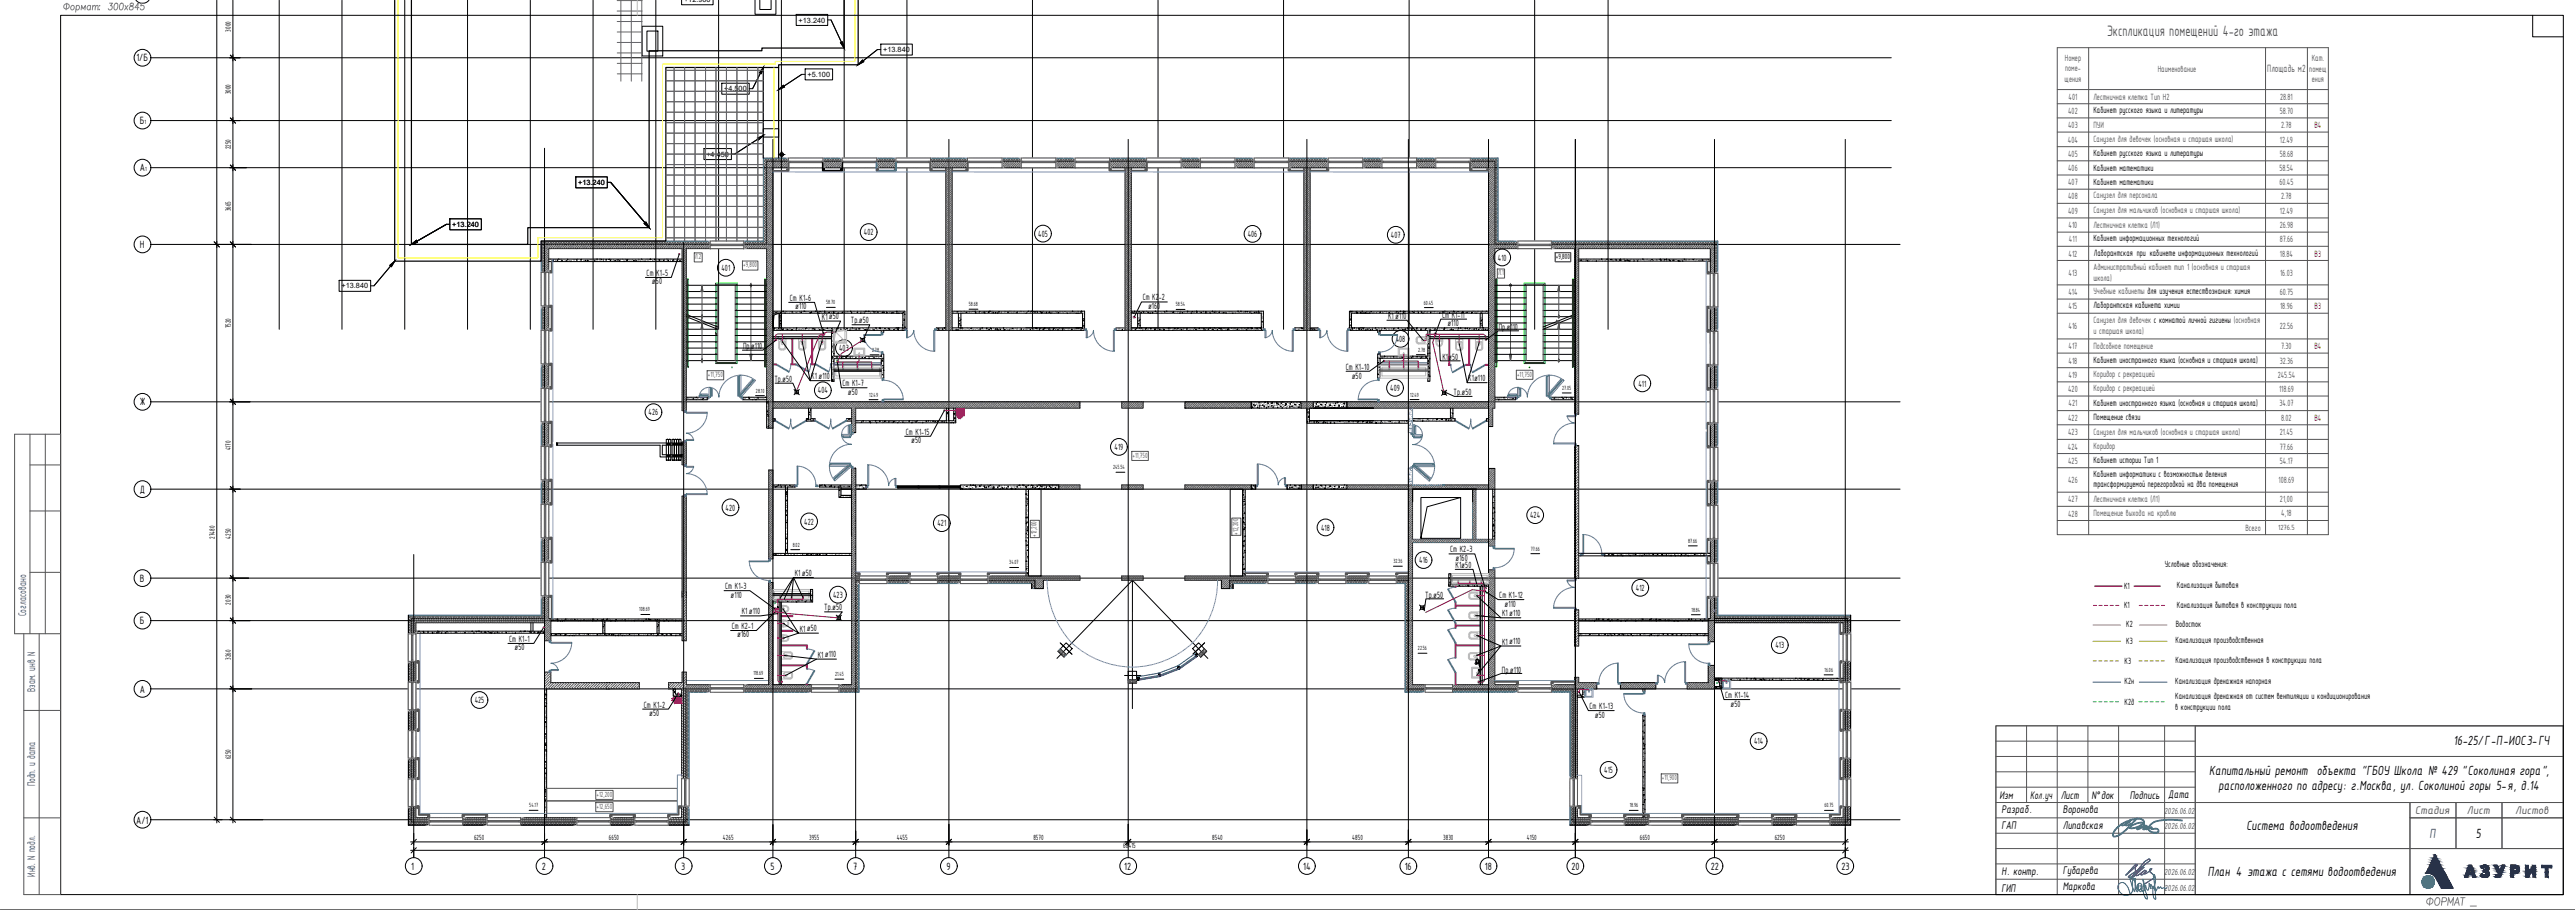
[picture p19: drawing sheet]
<svg xmlns="http://www.w3.org/2000/svg" width="841mm" height="297mm" viewBox="0 0 841 297" stroke-linecap="round" stroke-linejoin="round" font-family="sans-serif">
<defs><g id="words">
<text font-size="6.2" fill="#808080" x="791.6" y="297">ФОРМАТ _</text>
<text font-size="5.3" fill="#545454" x="688.2" y="11.9">Экспликация помещений 4-го этажа</text>
<g font-size="4.7">
<text x="801.4" y="243.2">16-25/Г-П-ИОС3-ГЧ</text>
<text x="721.6" y="253">Капитальный ремонт объекта &quot;ГБОУ Школа № 429 &quot;Соколиная гора&quot;,</text>
<text x="724.6" y="258">расположенного по адресу: г.Москва, ул. Соколиной горы 5-я, д.14</text>
<text x="733.7" y="271">Система водоотведения</text>
<text x="808.6" y="273.5">5</text>
<text x="721.1" y="286">План 4 этажа с сетями водоотведения</text>
</g>
<text font-size="4.7" fill="#473972" x="793.5" y="273.5">П</text>
<g font-size="3.9" fill="#473972">
<text x="8.5" y="201.2" transform="rotate(-90 8.5 201.2)">Согласовано</text>
<text x="11.5" y="225.9" transform="rotate(-90 11.5 225.9)">Взам. инв N</text>
<text x="11.5" y="256.7" transform="rotate(-90 11.5 256.7)">Подп. и дата</text>
<text x="11.5" y="286.1" transform="rotate(-90 11.5 286.1)">Инв. N подл.</text>
</g>
<g font-size="3.9">
<text x="653" y="260.7">Изм</text>
<text x="663.1" y="260.7">Кол.уч</text>
<text x="673.1" y="260.7">Лист</text>
<text x="683.1" y="260.7">N°док</text>
<text x="695.6" y="260.7">Подпись</text>
<text x="708.2" y="260.5">Дата</text>
<text x="653.7" y="265.3">Разраб.</text>
<text x="673.7" y="265.3">Воронова</text>
<text x="653.7" y="270.7">ГАП</text>
<text x="673.7" y="270.7">Липавская</text>
<text x="653.7" y="285.6">Н. контр.</text>
<text x="673.7" y="285.4">Губарева</text>
<text x="653.7" y="291.2">ГИП</text>
<text x="673.7" y="290.4">Маркова</text>
</g>
<g font-size="3.9" fill="#545454">
<text x="788.8" y="265.7">Стадия</text>
<text x="805.7" y="265.7">Лист</text>
<text x="821.5" y="265.7">Листов</text>
</g>
<g font-size="3.7">
<text x="44.5" y="20">1/Б</text>
<text x="45.7" y="40.5">Б</text>
<text x="45.7" y="55.9">А</text>
<text x="45.7" y="81">Н</text>
<text x="45.7" y="132.4">Ж</text>
<text x="45.7" y="160.8">Д</text>
<text x="45.7" y="189.9">В</text>
<text x="45.7" y="203.8">Б</text>
<text x="45.7" y="226">А</text>
<text x="44.5" y="268.9">А/1</text>
<text x="134.3" y="283.9">1</text>
<text x="177" y="283.9">2</text>
<text x="222.4" y="283.9">3</text>
<text x="251.7" y="283.9">5</text>
<text x="278.7" y="283.9">7</text>
<text x="309.1" y="283.9">9</text>
<text x="367.2" y="283.9">12</text>
<text x="425.6" y="283.9">14</text>
<text x="458.8" y="283.9">16</text>
<text x="485" y="283.9">18</text>
<text x="513.2" y="283.9">20</text>
<text x="558.7" y="283.9">22</text>
<text x="601.5" y="283.9">23</text>
</g>
<text font-size="3.7" fill="#545454" x="740.5" y="23.4">Площадь м2</text>
<g font-size="3.2" fill="#545454">
<text x="674.4" y="19.9">Номер</text>
<text x="674.5" y="23.3">поме-</text>
<text x="704.8" y="23.4">Наименование</text>
<text x="754.2" y="23.4">помещ</text>
<text x="755" y="20">Кат.</text>
<text x="674.3" y="26.7">щения</text>
<text x="755" y="26.8">ения</text>
<text x="675.6" y="32.6">401</text>
<text x="683.7" y="32.6">Лестничная клетка Тип Н2</text>
<text x="744.7" y="32.6">28.81</text>
<text x="675.5" y="37.2">402</text>
<text x="675.5" y="41.8">403</text>
<text x="683.7" y="41.8">ПУИ</text>
<text x="744.6" y="37.2">58.70</text>
<text x="745.1" y="41.8">2.78</text>
<text x="675.4" y="46.5">404</text>
<text x="683.7" y="46.3">Санузел для девочек (основная и старшая школа)</text>
<text x="744.6" y="46.5">12.49</text>
<text x="675.5" y="51.2">405</text>
<text x="744.6" y="51.2">58.68</text>
<text x="675.5" y="55.8">406</text>
<text x="744.5" y="55.8">58.54</text>
<text x="675.5" y="60.5">407</text>
<text x="675.5" y="65.1">408</text>
<text x="683.7" y="64.8">Санузел для персонала</text>
<text x="744.5" y="60.5">60.45</text>
<text x="745.1" y="65.1">2.78</text>
<text x="675.5" y="69.8">409</text>
<text x="683.7" y="69.6">Санузел для мальчиков (основная и старшая школа)</text>
<text x="744.6" y="69.8">12.49</text>
<text x="675.6" y="74.5">410</text>
<text x="683.7" y="74.5">Лестничная клетка (Л1)</text>
<text x="744.6" y="74.5">26.98</text>
<text x="675.6" y="83.7">412</text>
<text x="675.8" y="79.1">411</text>
<text x="744.6" y="79.1">87.66</text>
<text x="744.6" y="83.7">18.84</text>
<text x="683.7" y="88.2">Административный кабинет тип 1 (основная и старшая</text>
<text x="675.6" y="90">413</text>
<text x="683.7" y="91.8">школа)</text>
<text x="744.7" y="90">16.03</text>
<text x="675.5" y="96.3">414</text>
<text x="675.6" y="101">415</text>
<text x="683.7" y="96">Учебные кабинеты для изучения естествознания: химия</text>
<text x="744.6" y="96.3">60.75</text>
<text x="744.7" y="101">18.96</text>
<text x="675.6" y="107.5">416</text>
<text x="683.7" y="105.4">Санузел для девочек с комнатой личной гигиены (основная</text>
<text x="744.6" y="107.5">22.56</text>
<text x="675.6" y="114">417</text>
<text x="683.7" y="109.1">и старшая школа)</text>
<text x="683.7" y="113.8">Подсобное помещение</text>
<text x="745.1" y="114">7.30</text>
<text x="675.6" y="118.7">418</text>
<text x="744.6" y="118.7">32.36</text>
<text x="675.6" y="123.4">419</text>
<text x="683.7" y="123">Коридор с рекреацией</text>
<text x="743.9" y="123.4">245.54</text>
<text x="675.5" y="128">420</text>
<text x="683.7" y="127.7">Коридор с рекреацией</text>
<text x="744.4" y="128">118.69</text>
<text x="675.5" y="137.4">422</text>
<text x="675.6" y="132.7">421</text>
<text x="744.5" y="132.7">34.07</text>
<text x="745.1" y="137.4">8.02</text>
<text x="675.5" y="142.1">423</text>
<text x="683.7" y="141.9">Санузел для мальчиков (основная и старшая школа)</text>
<text x="744.6" y="142.1">21.45</text>
<text x="675.4" y="146.8">424</text>
<text x="683.7" y="146.5">Коридор</text>
<text x="744.6" y="146.8">77.66</text>
<text x="675.5" y="151.4">425</text>
<text x="744.6" y="151.4">54.17</text>
<text x="675.5" y="157.7">426</text>
<text x="744.2" y="157.7">108.69</text>
<text x="675.5" y="164">427</text>
<text x="683.7" y="164">Лестничная клетка (Л1)</text>
<text x="744.7" y="163.8">21,00</text>
<text x="675.5" y="168.6">428</text>
<text x="683.7" y="168.3">Помещение выхода на кровлю</text>
<text x="733.4" y="173.2">Всего</text>
<text x="745.1" y="168.4">4,18</text>
</g>
<g font-size="3.2">
<text x="683.7" y="36.9">Кабинет русского языка и литературы</text>
<text x="683.7" y="50.9">Кабинет русского языка и литературы</text>
<text x="683.7" y="55.8">Кабинет математики</text>
<text x="683.7" y="60.5">Кабинет математики</text>
<text x="282.1" y="76.8">402</text>
<text x="339.1" y="77.3">405</text>
<text x="407.5" y="77.4">406</text>
<text x="454.3" y="77.7">407</text>
<text x="683.7" y="78.8">Кабинет информационных технологий</text>
<text x="683.9" y="83.4">Лаборантская при кабинете информационных технологий</text>
<text x="235.6" y="88.4">401</text>
<text x="489.2" y="85.1">410</text>
<text x="211.2" y="90.1">Ст К1-5</text>
<text x="212.9" y="92.8">ø50</text>
<text x="258" y="98.2">Ст К1-6</text>
<text x="259.7" y="101">ø110</text>
<text x="373.2" y="98.1">Ст К2-2</text>
<text x="375" y="100.8">ø160</text>
<text x="683.7" y="100.7">Лаборантская кабинета химии</text>
<text x="268.4" y="104.3">К1ø50</text>
<text x="277.9" y="105.4">Тр.ø50</text>
<text x="453.4" y="104">К1ø110</text>
<text x="471" y="103.7">Ст К1-11</text>
<text x="472.7" y="106.4">ø110</text>
<text x="489.5" y="107.8">Пр.ø110</text>
<text x="455.9" y="111.6">408</text>
<text x="242.7" y="114.1">Пр.ø110</text>
<text x="274.1" y="114.6">403</text>
<text x="471.1" y="117.6">К1ø50</text>
<text x="683.7" y="118.5">Кабинет иностранного языка (основная и старшая школа)</text>
<text x="252.9" y="124.7">Тр.ø50</text>
<text x="265" y="123.8">К1ø110</text>
<text x="439.5" y="120.8">Ст К1-10</text>
<text x="441.5" y="123.6">ø50</text>
<text x="479.6" y="124.4">К1ø110</text>
<text x="267.1" y="128.4">404</text>
<text x="275.2" y="126.1">Ст К1-7</text>
<text x="276.9" y="128.8">ø50</text>
<text x="454.1" y="127.6">409</text>
<text x="474.8" y="129">Тр.ø50</text>
<text x="535.1" y="126.2">411</text>
<text x="211.9" y="135.6">426</text>
<text x="683.7" y="132.5">Кабинет иностранного языка (основная и старшая школа)</text>
<text x="683.7" y="137.2">Помещение связи</text>
<text x="295.9" y="141.9">Ст К1-15</text>
<text x="297.6" y="144.7">ø50</text>
<text x="364" y="146.9">419</text>
<text x="683.7" y="151.1">Кабинет истории Тип 1</text>
<text x="683.7" y="155.7">Кабинет информатики с возможностью деления</text>
<text x="683.7" y="159.1">трансформируемой перегородкой на два помещения</text>
<text x="237" y="166.6">420</text>
<text x="262.7" y="171.2">422</text>
<text x="306.2" y="171.8">421</text>
<text x="431.5" y="173.2">418</text>
<text x="499.8" y="169.2">424</text>
<text x="463.5" y="183.8">416</text>
<text x="473.6" y="180.3">Ст К2-3</text>
<text x="475.4" y="183.1">ø160</text>
<text x="475.4" y="185.5">К1ø50</text>
<text x="707" y="185">Условные обозначения:</text>
<text x="259.6" y="188">К1ø50</text>
<text x="711" y="191.9">Канализация бытовая</text>
<text x="236.9" y="192.3">Ст К1-3</text>
<text x="238.6" y="195.1">ø110</text>
<text x="272.1" y="195.1">423</text>
<text x="465.5" y="195.1">Тр.ø50</text>
<text x="489.7" y="195.2">Ст К1-12</text>
<text x="534.3" y="192.9">412</text>
<text x="693.7" y="192.2">К1</text>
<text x="242.2" y="200.6">К1ø110</text>
<text x="269.2" y="199.1">Тр.ø50</text>
<text x="490.6" y="201.2">К1ø110</text>
<text x="491.4" y="198">ø110</text>
<text x="693.7" y="198.6">К1</text>
<text x="711" y="198.4">Канализация бытовая в конструкции пола</text>
<text x="166.3" y="209.5">Ст К1-1</text>
<text x="239" y="205.3">Ст К2-1</text>
<text x="240.7" y="208.1">ø160</text>
<text x="261.2" y="206.2">К1ø50</text>
<text x="694.5" y="204.7">К2</text>
<text x="710.5" y="209.8">Канализация производственная</text>
<text x="710.6" y="204.8">Водосток</text>
<text x="168" y="212.3">ø50</text>
<text x="267.1" y="214.7">К1ø110</text>
<text x="490.6" y="210.4">К1ø110</text>
<text x="579.9" y="211.6">413</text>
<text x="694.5" y="210.1">К3</text>
<text x="490.6" y="219.6">Пр.ø110</text>
<text x="693.9" y="216.7">К3</text>
<text x="710.5" y="216.4">Канализация производственная в конструкции пола</text>
<text x="563.5" y="227.9">Ст К1-14</text>
<text x="693.9" y="223.3">К2н</text>
<text x="710.5" y="223.4">Канализация дренажная напорная</text>
<text x="155" y="229.5">425</text>
<text x="210.3" y="231">Ст К1-2</text>
<text x="212" y="233.7">ø50</text>
<text x="519.2" y="231.5">Ст К1-13</text>
<text x="565.2" y="230.6">ø50</text>
<text x="693.9" y="230">К2д</text>
<text x="710.5" y="228.2">Канализация дренажная от систем вентиляции и кондиционирования</text>
<text x="710.5" y="231.6">в конструкции пола</text>
<text x="520.9" y="234.2">ø50</text>
<text x="572.9" y="242.9">414</text>
<text x="523.9" y="252.3">415</text>
</g>
<g font-size="3.2" fill="#f00">
<text x="755.9" y="41.8">В4</text>
<text x="756" y="83.7">В3</text>
<text x="756" y="101">В3</text>
<text x="755.9" y="114">В4</text>
<text x="755.9" y="137.4">В4</text>
</g>
<g font-size="3.1" fill="#545454">
<text x="706.8" y="265.7">2026.06.02</text>
<text x="706.8" y="270.7">2026.06.02</text>
<text x="706.8" y="285.8">2026.06.02</text>
<text x="706.8" y="290.8">2026.06.02</text>
</g>
<g font-size="2.7">
<text x="75.4" y="10.3" transform="rotate(-90 75.4 10.3)">3000</text>
<text x="75.4" y="30.8" transform="rotate(-90 75.4 30.8)">3000</text>
<text x="75.4" y="48.7" transform="rotate(-90 75.4 48.7)">2250</text>
<text x="75.4" y="68.9" transform="rotate(-90 75.4 68.9)">3665</text>
<text x="75.4" y="107.2" transform="rotate(-90 75.4 107.2)">7520</text>
<text x="75.4" y="147" transform="rotate(-90 75.4 147)">4170</text>
<text x="70.1" y="175.8" transform="rotate(-90 70.1 175.8)">27480</text>
<text x="75.4" y="175.9" transform="rotate(-90 75.4 175.9)">4250</text>
<text x="75.4" y="197.3" transform="rotate(-90 75.4 197.3)">2030</text>
<text x="75.4" y="215.4" transform="rotate(-90 75.4 215.4)">3260</text>
<text x="75.4" y="247.9" transform="rotate(-90 75.4 247.9)">6250</text>
<text x="154.8" y="274.1">6250</text>
<text x="198.9" y="274.1">6650</text>
<text x="236.1" y="274.1">4265</text>
<text x="264.3" y="274.1">3955</text>
<text x="292.9" y="274.1">4455</text>
<text x="337.5" y="274.1">8570</text>
<text x="395.9" y="274.1">8540</text>
<text x="441.7" y="274.1">4850</text>
<text x="471.4" y="274.1">3830</text>
<text x="498.7" y="274.1">4150</text>
<text x="535.6" y="274.1">6650</text>
<text x="579.7" y="274.1">6250</text>
<text x="366.9" y="276.9">68415</text>
</g>
<g font-size="2.7" fill="#545454">
<text x="227" y="84.6">Л.2</text>
<text x="242.7" y="87.3">+9,800</text>
<text x="489.3" y="89.8">Л.1</text>
<text x="508.2" y="84.5">+9,800</text>
<text x="231.2" y="123.1">+11,750</text>
<text x="495.5" y="122.9">+11,750</text>
<text x="369.9" y="149.4">+11,750</text>
<text x="744" y="173.1">1276.5</text>
<text x="338.6" y="175.3" transform="rotate(-90 338.6 175.3)">+12,200</text>
<text x="404.4" y="174.5" transform="rotate(-90 404.4 174.5)">+12,200</text>
<text x="542.8" y="254.7">+11,900</text>
<text x="194.8" y="260">+12,200</text>
<text x="194.8" y="264">+12,650</text>
</g>
<g font-size="2.4">
<text x="223.4" y=".6">+12.900</text>
<text x="260.8" y="7.4">+13.240</text>
<text x="288.5" y="17">+13.840</text>
<text x="236.5" y="29.8">+4.500</text>
<text x="263.8" y="25.1">+5.100</text>
<text x="230.7" y="51.1">+4.450</text>
<text x="188.8" y="60.4">+13.240</text>
<text x="147.7" y="74.1">+13.240</text>
<text x="111.6" y="94.1">+13.840</text>
</g>
<g font-size="2.1">
<text x="47.2" y="40.5">1</text>
<text x="47.4" y="55.9">1</text>
<text x="269.9" y="99.3">58.70</text>
<text x="316.5" y="99.9">58.68</text>
<text x="384" y="100">58.54</text>
<text x="465.1" y="99.4">60.45</text>
<text x="284.8" y="114.8">2.78</text>
<text x="463.2" y="114.8">2.78</text>
<text x="246.9" y="128.2">28.10</text>
<text x="283.9" y="129.5">12.49</text>
<text x="460.6" y="129.4">12.49</text>
<text x="510.2" y="127.3">27.05</text>
<text x="363.6" y="153.2">245.54</text>
<text x="258.9" y="178.4">8.02</text>
<text x="499.9" y="179.7">77.66</text>
<text x="551.4" y="177.2">87.66</text>
<text x="329.6" y="184.2">34.07</text>
<text x="455.1" y="183.8">32.36</text>
<text x="208.8" y="199.6">108.69</text>
<text x="552.5" y="199.7">18.84</text>
<text x="463.1" y="212.2">22.56</text>
<text x="246" y="220.4">118.69</text>
<text x="272.7" y="220.7">21.45</text>
<text x="595.9" y="219.3">16.06</text>
<text x="172.9" y="263.5">54.17</text>
<text x="532.3" y="263.5">18.96</text>
<text x="595.9" y="263.5">60.75</text>
</g>
</g></defs>
<g fill="none" stroke="#000" stroke-width=".33">
<path d="M180.6 84.7h.1M180.7 85.2h.1M182.1 84.9h.1M182.4 84.6h.1M182.5 84.6h.1M183.6 85h.1M183.7 85.4h.1M185 85.1h.1M185.5 84.6h.1M186.5 85.3h.1M188.4 84.8h.1M189.7 84.8l.2-.2z"/>
<path d="M191.4 84.9h.1M191.9 85.1l.1-.1zM194.2 85.4h.1M194.3 85.1h.1M195 84.6h.1M195.1 84.6h.1M196 84.6h.1M196.5 84.6h.1M197.2 85.3h.1M198 84.7h.1M199 84.6h.1M199.5 84.9h.1"/>
<path d="M200.9 85h.1M201.9 84.8h.1M202.4 85.1h.1M203.8 85.4h.1M204.9 84.9h.1M204.9 84.7l-.2 .1zM207.1 85l-.2 .2zM207.8 85.1h.1M209.3 85.4h-.1M209.5 84.6h.1M210.7 85.4h.1M212.5 84.6h.1"/>
<path d="M212.3 84.6h.1M212.4 84.6h.1M213.9 84.6h.1M215.4 84.8h.1M215.3 84.7h.1M216.8 84.9h.1M218.2 85h.1M218.3 85h.1M219.8 85.1h.1M219.9 84.7l-.1 .2zM221.1 85.4h.2M221.1 85.4h.1"/>
<path d="M221.3 85.1h.1M222 85.2l.1-.2zM516.3 85l.2-.2zM518.4 85.1h.1M518.5 85.2h.2M521.3 85.2h.1M523 84.6h.1M523.2 84.6h-.1M524.9 84.6h-.1M526.1 84.7h.1M526.4 84.6h.1M527.9 84.8h.1"/>
<path d="M529.1 84.8h.1M529.3 84.6v.1zM529.3 84.9h.1M530.8 85h.1M531.3 85l.2-.2zM532 85h.1M532.2 85.2h.1M533.6 85.2h.1M534.8 85.2h.1M536.5 84.6h.1M536.7 84.6h-.1M539.6 84.7h.1"/>
<path d="M542.2 84.6h.1M542.6 84.8h.1M543.8 84.6l-.1 .2zM544.3 84.6l-.1 .1zM545.2 84.8h.1M545.5 85h.1M546.5 84.9l-.1 .2zM546.7 84.9h.1M548.2 85h.1M548.4 85.2h.1M548.7 85.2h.1M549.6 85.2h.1"/>
<path d="M550 84.6h.1M550.2 84.6h-.1M553.1 84.7h.1M556.1 84.8h.1M252.6 107.4h.1M252.6 107.6l.1-.1zM252.9 107.1h.1M253.5 101.9h.1M254.1 102.2h.1M254.3 107.2h.1M254.9 105.6h.1M254.8 103h.1"/>
<path d="M254.9 107.8h.1M255 102h.1M255 104.7h.1M255.6 107.5h.1M255.9 101.6h.1M255.8 107.3h.1M256.3 102.2h.2M257.3 107.4h.1M258.5 107.7h.1M258.8 101.7h.1M258.7 107.6h.1M260.3 107h.1"/>
<path d="M260.2 107.7h.1M261.8 101.9h.1M262.8 101.6h.1M263.1 107.3h.1M263.4 107h.1M264.7 102.1h.1M265.1 101.8l-.2 .2zM265.6 107.2l-.2 .1zM266.1 107.4h.1M266.4 101.6h.1M267.2 102.2h.1M267.6 102.2h.1"/>
<path d="M267.8 107.5l-.2 .2zM267.9 101.6h.1M268.7 107l.1 .1M268.8 107v.1M269.1 107.5h.1M269.4 101.6h.1M269.4 101.8h.1M270.2 107.1h.1M270.8 101.9h.1M271.8 113h.1M271.6 114.8h.1M271.7 107.2h.1"/>
<path d="M272 116.8h.1M272 107.7h.1M271.9 116.3h.1M272 108.7h.1M272.3 111.5h.1M272.2 108.2l-.2 .1zM272.3 101.7h.1M272.2 117.9h.1M272.3 110.3h.1M272.3 102h.1M272.4 110.6v.1M272.4 115.3v.1"/>
<path d="M273.2 107.3h.1M273.4 116.4h.1M273.8 107h.1M273.7 102.2h.1M274.6 107.4h.1M274.9 116.9h.1M274.9 116.6h.1M275.3 101.9h.1M276.1 107.6h.1M276.3 116.7h.1M276.7 116.3h.1M276.7 107.2h.1"/>
<path d="M277.6 107.8h.1M277.8 116.8h.1M277.9 101.6h.1M278.1 102.1h.1M278.3 107l.2 .1M278.5 107v.1M279.2 117.1h.1M279.6 116.4h.1M279.5 116.3l.1 .1M279.7 107.4h.1M280.1 101.9l-.2 .1zM280.6 107.2l-.1 .2z"/>
<path d="M281.2 102.2h-.1M281.7 116.6l-.1 .1zM282.3 102.2h-.1M282.6 116.6h.1M282.6 107.5h.1M282.9 101.6h.1M282.8 107.5l-.1 .2zM283.7 101.6h.1M283.9 116.9l-.1 .2zM285.3 101.6h.1M285.5 116.8h.1M285.5 107.7h.1"/>
<path d="M285.8 101.7h.1M286 107.1h.1M286.1 107l-.1 .1M286.1 107v.1M286.7 101.8h.1M287.3 107h.1M287.6 107.1h.1M287.8 116.3h-.1M287.9 118.4h.1M287.8 108.7h.1M287.8 116.2h.1M287.8 116.2l-.1 .1"/>
<path d="M288.1 117.7h.1M288.2 101.9h.1M288.3 117.6l-.2 .1zM288.4 116.9h.1M288.5 107.9h.1M288.4 119.3h.1M288.6 119.9l-.2 .2zM288.8 101.9h.1M289.1 107.2h.1M289.7 102h.1M290.2 107.2h.1M290.5 107.3h.1"/>
<path d="M291.1 102.2h.1M291.7 102.1h.1M292 107.5h.1M292.9 101.6l-.1 .1zM293.2 107.4h.1M293.4 107l-.1 .1M293.5 107.6h.1M293.5 107l-.2 .1M294.7 102.2h-.1M294.9 106h.1M294.9 107.7h.1M294.9 107h.1"/>
<path d="M295.1 101.9l-.1 .2zM295.4 104.5h.1M295.4 104.2l-.1 .2zM295.6 107.4h.1M295.6 102.5v.2M295.6 106.7h-.1M306.4 107.2h.1M306.7 107.4h.1M307.9 107.3h.1M308.5 107h.1M312.2 107.8h.1M312.4 107.7h.1"/>
<path d="M312.7 101.8h.1M312.9 107.6l-.1 .2zM313.3 105.7h.1M313.6 104.6h.1M313.8 106.2h.1M313.8 104.2v.1M314.3 107h.1M315.8 101.9h.1M317.2 107.2h.1M318.5 101.6h.1M318.7 102h.1M320 101.6h.1"/>
<path d="M320.2 107.4h.1M320.8 107l.1 .1M320.9 107v.1M321.5 101.8h.1M321.6 102.2h.1M322.3 107.1l-.1 .1zM322.9 101.8l.2-.2zM322.9 101.9h.1M323.1 107.5h.1M323.4 101.6h.1M323.6 107l-.2 .2zM323.8 107.2h.1"/>
<path d="M324.4 102h.1M325.1 102.1l.1-.1zM325.3 107.3h.1M325.8 107.3l-.2 .2zM325.8 102.2h.1M326.1 107.7h.1M326.3 101.7h.1M326.7 107.5h.1M327.8 107h.1M327.8 107.8l.2-.1v.1M327.8 107.8h.1M328.2 107.6h.1"/>
<path d="M329.3 101.9h.1M329.6 107.8h.1M330.7 107.2h.1M332.2 102h.1M333.7 107.3h.1M335.2 102.2h-.1M335.2 102.2h.1M335.8 101.6h.1M336.6 107.5h.1M336.9 101.6h.1M337.4 101.6h.1M338.1 101.7l-.2 .1z"/>
<path d="M338.1 107.1h.1M338.1 107v.1M338.2 107v.1M338.6 107l-.1 .2zM338.8 101.8h.1M339.6 107.7h.1M339.7 107.1h.1M339.9 101.7h.1M340.3 102l-.2 .2zM340.3 101.9h.1M340.7 107.5l.1-.1zM341.2 107.2h.1"/>
<path d="M341.3 107h.1M341.8 102h.1M342.6 107.3h.1M342.8 101.9h.1M342.9 107.8h.1M343.2 102.2h.1M344.1 107.5h.1M344.3 107.2h.1M345.6 107.6h.1M345.7 102h.1M346.9 107.8h.2M346.9 107.8h.1"/>
<path d="M347.2 107.3h.1M348.7 102.2h-.1M348.7 102.2h.1M350.1 107.5h.1M350.3 101.6h.1M353.1 107.7h.1M353.1 101.7l-.1 .2zM353.2 101.6h.1M353.4 101.7h.1M353.6 106.5l.1-.1-.1 .1M353.6 105.5h.1M353.6 105.5v.1"/>
<path d="M353.7 107.1l-.2 .1zM353.8 104.6h.1M354.1 104h.1M354.1 106.1h.1M366.6 107.7h.1M369.5 107.8h.1M369.7 101.9h.1M370.2 102.2h.2M370.6 101.6h.1M370.9 107.4l-.1 .2zM371.3 107.2h.1M371.8 105.7h.1"/>
<path d="M372.1 101.6h.1M372.1 104.6h.1M372.4 106.2h.1M372.4 104.2v.1M372.8 102h.1M372.9 107h.1M373 107.8h.1M373.5 101.8h.1M374.2 107.3h.1M374.4 107.1h.1M375 101.9h.1M375.7 102.2h-.1"/>
<path d="M375.7 102.2h.1M375.9 107.2h.1M376.5 102h.1M377.2 107.5h.1M377.3 107.3h.1M377.3 101.6h.1M377.4 101.6h-.1M377.9 102.2h.1M378.8 107.5l-.1 .1zM380.1 107.7h.1M380.4 101.7h.1M380.3 107.6h.1"/>
<path d="M380.9 101.6h.1M381 101.6h-.1M381.7 107.8h.1M381.8 107h.1M383 107.8h.1M383.3 102h.1M383.2 101.8l-.1 .1zM383.6 107.3l.2-.2zM384.8 107.2h.1M385.3 102.2h.1M385.8 107.6l.2-.1zM386.3 102h.1"/>
<path d="M387.7 107.3h.1M387.9 101.6h.1M388.1 107.8h.1M389.1 102.2h.1M389.4 101.6h.1M390.2 107.1h.1M390.2 107v.1M390.3 107v.1M390.7 107.5h.1M390.8 101.6h.1M390.9 101.8h.1M391.8 107.1h.1"/>
<path d="M392.4 101.9h.1M393.2 107.2h.1M393.6 107.7h.1M393.9 101.7h.1M393.9 102h.1M394.7 107.3h.1M395.3 102.2h.1M395.3 107h.1M396 101.6h.1M396.2 107.5h.1M396.5 107.8h.1M396.6 107h.1"/>
<path d="M396.8 101.9h.1M397.6 107.6h.1M398.3 107.2h.1M398.3 101.8l-.2 .2zM398.8 107.2l-.2 .1zM399 107.8h.1M399.8 102h.1M400.4 102.2h.1M401 107.5l-.2 .2zM401.2 107.3h.1M402.6 102.2h.1M404.2 107.5h.1"/>
<path d="M404.3 101.6h.1M405.3 101.6h.1M406.8 101.6h.1M407.1 107.7h.1M407.4 101.7h.1M407.6 107l.1 .1M407.7 107v.1M408.3 101.8h.1M408.8 107h.1M409.1 107.1h.1M409.7 101.9h.1M410 107.8h.1"/>
<path d="M410.3 101.9h.1M410.6 107.2h.1M411 101.7l.1-.1zM411.2 102h.1M411.5 107h.1M411.8 107.2h.1M411.7 107h-.2M412.1 107.3h.1M412.1 106.7h.1M412.3 105h.1M412.6 102.2v.1M423.5 107.8h.1"/>
<path d="M425 107h.1M425.3 107.2h.1M427.9 107.3h.1M428.3 107.3h.1M428.7 107.4l.2-.1zM429.4 107.3h.1M440.9 104.4h.1M440.9 106.1h.1M441.1 107.8h.1M441.2 101.6l-.1 .2zM441.4 104v.1M441.4 102.9h.1"/>
<path d="M441.5 101.6h.1M441.6 107.1l.2 .1zM441.8 107.3h.1M442.3 107v.1M442.4 107l-.1 .1M443 101.8h.1M443.1 102.2h.1M443.4 101.9l-.2 .2zM443.9 107.1h.1M443.9 107.3l-.1 .2zM444.5 101.9h.1M444.7 107.5h.1"/>
<path d="M444.8 101.6h.2M445.3 107.2h.1M445.9 102h.1M446.1 107.6l-.1 .2zM446.8 107.3h.1M447.3 102.2h.1M447.7 107.6h.1M447.9 101.7h.1M448.3 107.5h.1M449.3 107h-.1M449.4 107h-.2M449.7 107.6h.1"/>
<path d="M450 118.4v.1M450 118.5h.1M450 116.7v.1M450 116.8h.1M450.3 118.3h.1M450.6 116.9h.1M450.6 107.8h.1M450.5 108.3l-.2 .2zM450.5 119.8h.1M450.9 101.8h.1M451.1 107.8h.1M451.4 116.9h.1"/>
<path d="M452.3 107.1h.1M452.2 116.3h.1M453.8 102h.1M455.2 116.4h.1M455.3 107.3h.1M456.3 101.6l-.2 .2zM456.7 102.2h.1M456.8 107l-.2 .2zM457.4 101.6h.1M457.9 116.3l-.2 .2zM458.2 116.6h.1M458.2 107.5h.1"/>
<path d="M458.4 101.6h.1M458.4 102l-.1 .1zM458.9 101.6h.1M459 107.3l-.2 .2zM459.7 107h.1M460.1 116.7l-.2 .1zM460.4 101.8h.1M461.1 116.7h.1M461 107.8l.2-.1v.1M461.2 107.6h.1M461.2 107.1h.1M461.4 101.7h.1"/>
<path d="M461.4 116.3h.1M461.8 101.9h.1M462.7 107.2h.1M462.8 107h-.1M462.9 107h-.2M462.9 116.3h.1M463.3 102h.1M463.9 116.9h.1M464 107.8h.1M464.1 107.3h.1M464.4 101.8h.1M464.4 116.5h.1"/>
<path d="M464.7 102.2h.1M465.6 107.5h.1M465.8 107.1h.1M465.7 116.3h-.1M465.8 116.3h-.2M465.9 116.6h.1M466.3 115.4v.1M466.5 118.5h.1M466.6 109.4h.1M466.4 119.7h.1M466.5 112.1h.1M466.8 113.2h.1"/>
<path d="M466.6 117.7l-.1 .2zM466.8 113.6h.1M467 117h.1M467 115.2v.1M467 108h.1M467.1 107.6h.1M467.3 102h.1M468.5 107.8h.1M468.8 107.3h.1M470.1 102.2h.1M471.3 101.7l-.2 .1zM471.7 107.5h.1"/>
<path d="M471.7 107.2l.1-.2zM471.9 101.6h.1M473.5 102l-.2 .2zM473.9 107.5l.1-.1zM474.7 107.6h.1M474.7 101.6h.1M474.9 101.7h.1M476.1 107.8h.1M476.2 101.6h.1M476.3 107h-.1M476.4 107h-.2M477.1 107h.1"/>
<path d="M477.5 107.8h.1M477.7 101.9h.1M478.6 107.1h.1M479.2 101.9h.1M479.3 107.1h.1M480 107.2h.1M480.7 102h.1M481.5 107.3h.1M482.1 102.2h.1M482.3 107.3h.1M483 107.5h.1M483.6 105.7h.1"/>
<path d="M483.8 102.2h.1M483.9 104.6h.1M484.1 106.2h.1M484.1 104.2v.1M484.1 101.6h.1M484.5 107.6h.1M485.2 107.5h.1M485.4 101.6h.1M485.8 107.8h.1M224.2 130.5h.1M224.2 130.4h.1M224.2 130.4v.1"/>
<path d="M226.3 130.2h.1M227.5 129.7h.1M229.4 130.3h.1M229.8 129.9l-.2 .2zM242.6 129.8h.1M242.6 129.7v.1M242.8 130.4h.1M244.6 129.7h.1M244.6 130.1l.2-.1zM245.9 130.5h.1M246.9 130.5l.1-.2v.2M247.6 129.8h.1"/>
<path d="M250 129.7h.1M250.5 131.5h.1M250.8 135.3h.1M250.6 134.2h.1M251 139.1h.1M250.8 135.8h.1M252.6 137.5h.1M253.1 137h.1M263.6 136.8h.1M264.3 135.3h.1M264.2 136.9h.1M264.5 134.5l-.2 .2z"/>
<path d="M264.8 133.8h.1M264.8 136.9l-.2 .1zM265.6 137h.1M271.6 121.9v.2M271.7 122.1h.1M271.6 122.4h.1M271.6 122.4v.1M271.7 124.4l.2-.2zM271.9 123.9h.1M272.2 120.6h.1M272.4 124.4v.1M277.3 136.8h.1"/>
<path d="M277.5 136.6h.1M281.3 137.8h.1M281.9 137.3h.1M284.2 137.6l-.2 .1zM284.3 138h.1M285.9 137.3h.1M286 137.3l.1 .1M286.1 137.3v.1M286.3 138h.1M287.4 137.4h.1M288.2 122.2h.1M288.6 120.9h.1"/>
<path d="M288.6 120.8v.1M288.9 137.5h.1M289.1 137.4h.1M290.3 137.7h.1M291.8 137.8h.1M292 137.6h.1M293.2 138h.1M295 137.7h.1M297 137.3h.1M297.9 137.9h.1M299.2 137.6l-.1 .2zM299.5 137.3l.1 .1"/>
<path d="M299.6 137.3v.1M301.4 138h.1M302.6 137.4h.1M303.2 137.3h.1M304.8 137.4h.1M305.5 137.6h.1M306.2 137.5h.1M307.7 137.7h.1M308.5 137.7h.1M309.2 137.8l-.1 .1zM309.5 134.8h.1M309.6 134.6l-.1 .2z"/>
<path d="M309.8 133.3v.1M309.8 137.1h.1M310.6 138h.1M311.4 138h.1M311.5 135h.1M311.6 135.1l.2-.1zM311.9 136.4h.1M311.8 136.5h.1M312.1 137.3l-.2 .2zM409.2 132.8l-.2 .2zM409.6 132.1h.1M410 132.3h.1"/>
<path d="M410.8 132.9h.1M411.3 131.4h.1M411.3 133.2h.1M411.4 132.4h.1M412.5 132.2h.1M412.9 132.6h.1M413.3 131.2l-.2 .1zM413.7 133.1h.1M414.1 131.2h.1M414.2 131.6h.1M414.4 132.7h.1M415.3 132.5h.1"/>
<path d="M415.3 131.7l.2-.2zM415.6 131.3h.1M415.9 132.8h.1M417.2 131.7h.1M417 131.4h.1M417.3 132.9h.1M417.5 132l.1-.2zM418.3 132.6h.1M418.5 131.5h.1M418.8 133.1h.1M418.8 131.2h.1M419.8 132.2l-.1 .1z"/>
<path d="M420 131.7h.1M420.1 131.9h.1M420.3 133.2h.1M421.4 132.7h.1M421.5 131.8h.1M421.8 131.2h.1M422 132.5l-.1 .2zM422.9 131.9h.1M423.1 132.1h.1M424.3 133h.1M424.2 132.8l-.1 .2zM424.4 132l-.1 .2z"/>
<path d="M424.8 131.4h.1M426.9 133.7l-.1 .1M426.9 133.7l-.1 .2M427.1 137.6v.1M427.1 137.7h.1M427.2 134.5h.1M427.6 136.1h.1M427.5 136h.1M427.7 134.7v.1M427.8 137.5h.1M429.2 137.7h.1M429.7 132.8h.1"/>
<path d="M430.1 137.7h.1M430 131.8h.1M430.2 137.3l-.1 .2zM430.4 131.2h.1M430.6 132.5l-.2 .2zM430.7 137.8h.1M431.5 132.1h.1M431.5 131.9h.1M432.2 137.9h.1M432.3 137.8l.1-.2zM432.6 133l.1-.2zM432.8 133h.1"/>
<path d="M433 137.9h.1M432.9 132l-.1 .2zM433.3 131.4h.1M433.6 138.2h.1M434.4 132.3h.1M434.6 138.2v-.2v.2M434.9 133.2h.1M435.6 133.1h.1M435.9 138h.1M435.9 132.3h.1M436.3 131.6h.1M436.8 131.2l-.1 .2z"/>
<path d="M437.3 132.4h.1M437.4 132.5h.1M437.7 137.4h.1M438.8 132.6h.1M439 131.5l-.1 .2zM439.2 131.7h.1M439.9 131.2v.1M440.6 137.5h.1M442.1 137.3h.1M443.6 137.7h.1M443.7 137.4h.1M445.1 137.5h.1"/>
<path d="M445.3 137.3l-.2 .2zM446.5 137.9h.1M446.5 137.8h.1M447.5 137.7l-.2 .1zM448.1 137.8h.1M449.5 138h.1M449.5 138.2h.2M449.5 137.9h.1M450 122v.2M450 122.2h.1M450.3 122.2h.1M450.8 120.7h.1"/>
<path d="M450.8 121.4v.1M450.9 138.2h.1M451.2 137.4h.1M454.1 137.5h.1M457.1 137.7h.1M459.5 137.3h.1M460 137.9h.1M461.6 137.3h.1M463.4 136.6v.1M464.6 137.5h.1M466.4 136.7h.1M466.7 122.3h.1"/>
<path d="M466.7 121.2h.1M466.9 120l-.1 .2zM467 122.8h.1M469.2 136.9h.1M469.6 136.6h.1M471 136.7l-.2 .2zM471.1 136.9h.1M472.3 137h.1M472.5 136.9h.1M473.2 137.1l-.2 .1zM474 136.4h.1M474 137h.1"/>
<path d="M474.5 134.9h.1M475.2 137.2v.1M488.3 129.7h-.1M489.4 130.5h.1M489.6 130.5h.1M491.3 129.8h.1M492.8 129.7h.1M492.9 129.7h-.1M494.2 129.9h.1M494.3 129.7h.1M507.6 130h.1M510.1 129.7h.1"/>
<path d="M510.7 130.1h.1M511.7 129.7h.1M513 129.7h.2M513.2 129.8h.1M513.6 130.2h.1M253.2 159h.1M253.7 158.7h.1M254.2 158.3h.2M254.9 158.3h.2M255.2 158.9h.1M256.5 158.5l-.1 .2zM256.7 159l-.1 .1z"/>
<path d="M258 158.4h.1M258.6 159h.1M268.1 158.5h.1M268.5 158.3h.1M269.3 158.3h.1M269.6 158.6h.1M271.1 158.7h.1M271.5 158.4h.1M271.6 158.6l-.2 .1zM272.5 158.9h.1M273.7 159h.1M274.3 159.9l-.2 .2z"/>
<path d="M274.5 158.6h.1M277.4 158.7h.1M280.3 159.7h.1M281 158.5h.1M281.4 158.3h.1M282.2 159.3h.1M282.9 158.4v.1M314 159.4h.1M314.3 159.7h.1M315.8 158.7h.1M317.1 159.5h.1M317 158.3h.1"/>
<path d="M317.9 158.3l-.2 .1zM318.5 158.4h.1M318.8 158.9h.1M319.9 158.8l.2-.2zM320 158.5h.1M320.4 158.3h.1M320.5 158.3h.1M321.5 158.6h.1M321.7 159h.1M322.1 159.1l.2-.2zM322.9 158.8h.1M323.5 158.4h.1"/>
<path d="M324.3 159.4l.1-.1zM324.4 158.9h.1M324.5 159.2h.1M325.9 159l-.1 .1zM326.4 158.5h.1M326.6 159.6v.1M327.4 159.2h.1M327.6 159.3h.1M328.8 159.3h.1M329.3 158.7h.1M330.3 159.4h.1M330.6 159.5h.1"/>
<path d="M331.8 159.5h.1M332.3 158.9h.1M332.9 158.3l-.1 .2zM333.9 158.3h.1M334.4 158.3h.1M335.2 159h.1M335.1 158.6l-.1 .2zM335.6 159.7h.1M335.9 158.4h.1M337 158.4h.1M337.1 159.1l.2-.1zM337.4 158.5h.1"/>
<path d="M338.2 159.2h.1M338.8 158.6h.1M339.5 159.3l-.2 .2zM339.8 158.6h.1M340.3 158.8h.1M341 159.4h.1M341.8 158.9h.1M342.9 158.7h.1M343.2 159h.1M344.1 159.5h.1M344.7 159.2h.1M345.8 158.9h.1"/>
<path d="M406.1 159.8h.1M409.2 159.3l-.2 .1zM409.6 158.5h.1M410 158.7h.1M421.2 159.2h.1M421.4 158.3l.1 .1M421.5 158.3v.1M422 159l-.1 .1zM422.9 158.4h.1M423.1 158.5h.1M424.3 159.5h.1M424.2 159.3l-.1 .2z"/>
<path d="M424.4 158.5l-.1 .1zM429.7 159.2h.1M429.9 158.3l.1 .1M429.9 158.3h.1M430 158.3v.1M430.6 159l-.2 .1zM431.5 158.4h.1M431.6 158.5h.1M432.6 159.5l.1-.2zM432.8 159.5h.1M432.9 158.5l-.1 .1zM434.4 158.7h.1"/>
<path d="M434.9 159.6v.1M435.8 159.5h.1M435.9 158.7h.1M437.3 158.9h.1M437.4 158.9h.1M438.8 159h.1M439.2 158.3h.1M256.5 174.3h.1M256.5 177v.1M256.6 175.8h.1M256.6 174.1l-.1 .1M256.6 174.1v.2"/>
<path d="M256.6 166.7h.1M256.8 179.2l-.2 .2zM256.9 179.6h.1M256.8 160.9l-.1 .1zM256.8 175.7h.1M257 170.5h.1M257 161.4h.1M256.9 168.1h.1M256.9 160.5h.1M257.2 174.3h.1M257.1 163.2l-.2 .2zM257 177.4h.1"/>
<path d="M257.2 169.6h.1M257.2 162.1v.1M257.2 165.7h.1M257.2 165.2v.1M274.3 162.2h.1M274.4 162.4h.1M277.4 162.3h.1M278 161.7h.1M335.1 169h.1M335.1 176.5v.1M335.1 176.6h.1M335.1 161.2h.1"/>
<path d="M335.1 161.2v.1M335.3 174.1h.1M335.2 161.3h.1M335.4 165h.1M335.3 170.7l-.2 .2zM335.5 177.9h.1M335.4 178h.1M335.6 168.8h.1M335.5 170.4h.1M335.5 162.8h.1M335.6 173.1l-.2 .1zM335.8 172.6h.1"/>
<path d="M335.7 179.6h.1M335.9 163.5h.1M335.7 172h.1M335.8 164.4h.1M335.8 175.4l-.1 .2zM335.9 176.4h.1M405.9 168v.1M406 178h.1M406 169.1h.1M406 176.6h.1M406.1 169h.1M406.1 161.4h.1"/>
<path d="M406.2 170.3l-.2 .1zM406.3 172.7h.1M406.3 163.6h.1M406.3 172.8l.1-.2zM406.3 178.1h.1M406.4 170.6h.1M406.5 176.5h.1M406.4 163h.1M406.6 167.4h.1M406.6 179.7h.1M406.7 172.1h.1M406.7 164.5v.2"/>
<path d="M406.7 162.2h.1M406.7 164.5v.1M406.7 175l-.2 .1h.2M406.7 171.3h.1M487.5 169.3l.2-.2-.2 .2M487.6 167.4h.1M487.6 171.6l-.1 .1M487.6 164h.1M487.8 171.2h.1M487.9 162.1h.1M487.9 173.1h.1M487.9 165.6h.1"/>
<path d="M488.1 175h.1M487.9 171.5l-.1 .1zM488.1 165.9h.1M488 174.8h.1M488.2 167.1h.1M488.2 173.8l-.2 .2h.2M488.2 169.8h.1M252.7 180.9l-.2 .1zM253.4 180.9h.1M254.3 196.1h.1M254.8 181.3h.1M256.4 181h.1"/>
<path d="M257.3 196.2h.1M259.4 181.2h.1M260.3 196.4h.1M260.5 195.8h.1M260.6 180.6h.1M260.7 196.1l.2-.2zM261 180.6l.1 .1M261.9 195.8l.1 .1M262 195.9h.1M262.1 180.7h.1M262.9 196.4l.2-.1zM263.5 196l-.1 .1z"/>
<path d="M263.6 180.8h.1M264.1 180.7h.1M265 195.9h.1M265 196.1h.1M265 194.3l-.2 .1zM265.1 181h.1M265.4 194.4v.1M265.5 180.6h.1M266.5 181.1h.1M267 180.9h.1M267.7 180.9l-.1 .2zM267.9 181.3h.1"/>
<path d="M269.9 181h.1M269.9 181.3h.1M272.9 181.2h.1M274.5 180.6l.1 .1M274.6 180.6v.1M277.6 180.7h.1M277.9 180.6h.1M335.3 183.2h.1M335.4 185.6h.1M335.5 187h.1M335.8 181.7h.1M335.5 187.2h.1"/>
<path d="M335.9 181.2h.1M335.9 185.5v.1M405.9 186.5h.1M406 187.1h.1M406 184.2h.1M406.2 181.8h.1M406.3 185.7h.1M406.5 185.6h.1M406.5 187.4h.1M406.7 180.4v.1M406.7 180.3v.2M473.3 188.6h.1"/>
<path d="M473.6 190.9h.1M473.6 190.1h.1M476.7 191h.1M479.4 190.8l-.1 .2zM479.5 190.7h.1M479.6 191.2h.1M481 190.8h.1M481.6 191.1l-.1 .2zM482.5 190.9h.1M482.6 191.4h.1M483.9 191h.1M484.3 190.7h.1"/>
<path d="M485.4 191.1h.1M524 181h.1M525.5 181h.1M526.5 181h.1M527 181.1h.1M528.4 181.2h.1M529.5 181.1h.1M529.8 181.4h.1M531.9 180.6l-.1 .2zM532.5 181.3h.1M534 181.1l.2-.2zM534.2 180.6h.1"/>
<path d="M536.2 181.4h.2M537.2 180.8h.1M538.4 180.6h.1M539.9 180.7h.1M540.1 180.9h.1M541.4 180.9h.1M542.8 181l-.1 .1zM543.1 181.1h.1M544.3 181.1h.1M545.8 181.4h.1M545.9 181.3h.1M547 180.6l-.1 .2z"/>
<path d="M547.3 181.4h-.1M547.7 180.6h.1M548.9 181.4h.1M549.2 181l-.2 .1zM550.7 180.8h.1M551.3 181.4h.1M553.6 180.9h.1M555.7 180.7h.1M556.6 181.1h.1M557.2 180.8l.1 .1M136.8 206h.1M138.3 206.5h.1"/>
<path d="M138.4 206.1l-.2 .1zM139.8 206.2h.1M141.2 206.7h.1M141.3 206.3h.1M141.4 206.6l-.2 .1M141.4 206.6l-.1 .1M142.8 206.5h.1M143 206h.1M143.2 206.3l.2-.2zM144.1 206.7h.1M145.4 206.6l.2-.1zM146 206.1h.1"/>
<path d="M149 206.3h.1M151.9 206.5h.1M154.2 206h.1M154.7 206.7h.2M154.7 206.7h.1M155.7 206.1h.1M156.1 206h.2M156.3 206h.1M156.5 206h.1M157.2 206.2h.1M158.4 206.2l-.1 .2zM158.7 206.3h.1"/>
<path d="M159.6 206.1h.1M160.1 206.5h.1M160.5 206.7l.1-.2v.2M161.5 206.7h.1M162.5 206.3h.1M165.4 206.5h.1M168.3 206.7h.1M170 206h.1M171.2 206h.1M171.6 206h.1M172.9 206.2h.1M173 206.2h.1"/>
<path d="M173.5 206.2l-.2 .2zM174.5 206.2h.1M175.5 206.7h.2M176 206.3h.1M177.5 206.5h.1M180.1 202.6h.1M180.1 206.9h.1M180.8 202.4h.1M181.6 207.2h.1M182.1 202l-.2 .2zM182.2 202.5h.1M182.5 206.8h.2"/>
<path d="M183.1 202.7h.1M183.1 207.2h.1M183.6 202.7h.1M184.3 202.4l-.2 .2zM184.4 207.4h.1M184.5 207.4h.1M184.8 202h.1M184.8 207.1l-.1 .1zM186 207.5h.1M186.9 207.5h.1M187.5 207.5h.1M187.8 202.2h.1"/>
<path d="M189.3 206.8h.1M190.8 202.4h.1M192.2 207h.1M193.7 202.5h.1M193.7 202h.1M195.1 207.2h.1M195.2 202.2h.1M196 206.8h.1M196.6 202.7h.1M196.6 202.3h.1M197 204.6h.1M197.1 202.1l-.1 .2z"/>
<path d="M197.4 204h.1M197.5 206.9h.1M197.6 203l-.1 .1M197.6 206.8l-.1 .1M197.7 206.8l-.2 .1M198.1 207.3h.1M198.1 202.4h.1M198.3 202h.1M199 207h.1M199.3 202.4l-.1 .2zM199.6 202.5h.1M199.7 207.3l.2-.2z"/>
<path d="M200.4 207.2h.1M201 207.5h.1M201.1 202.7h-.1M201.3 202.2h.1M201.9 207.3l-.1 .1zM202.1 207.4l-.1 .1M202.1 207.4v.1M202.8 206.8h.1M203.3 207.5h.1M204.3 202.4h.1M205.7 207h.1M207.2 202.5h.1"/>
<path d="M208.7 207.1h.1M210.1 202.7h.1M211.1 202h.1M211.6 207.3h.1M211.8 202h.1M212 202.3l.2-.2zM212.5 202.2h.1M212.6 207l.1-.2zM213.4 206.8h.1M214 202.3h.1M214.4 202.5l-.2 .1zM214.6 207.5h-.1"/>
<path d="M214.8 202.2h.1M214.7 204.6h.1M214.9 206.9h.1M214.9 207.1l-.1 .2zM215.1 204h.1M215.3 203l-.1 .1M215.5 202.4h.1M216.2 206.8h.1M216.3 207h.1M217 202.5h.1M217.1 207.5h.1M217.8 202.3h.1"/>
<path d="M217.8 207.2h.1M218.4 202.7h.1M219.2 207h.1M219.3 207.3h.1M220.7 202.5h.1M220.7 207.5h.1M222.2 207.1h.1M515.9 207.5h.1M516.3 206.9h.1M517.8 202.5h.1M519.3 207h.1M520.8 202.6h.1"/>
<path d="M521.4 202h.2M522 202h.1M522.3 207.2h.1M522.5 202h.1M523.6 202.1h.1M523.8 202.3l-.2 .1zM524.3 206.9l-.2 .2zM525.1 202.2h.1M525.2 207.4h.1M525.4 202.1h.1M525.8 202.7h.2M525.9 206.8h.1"/>
<path d="M526.5 207.3l-.2 .1 .2-.1M526.5 202.3h.1M526.9 206.8h.1M527.4 206.9h.1M528 202.4h.1M528.5 202.3h.1M528.8 207.1h.1M529.5 202.6h.1M529.9 206.9h.1M530.3 207.2h.1M530.9 202.7h.1M531.4 202.4h.1"/>
<path d="M531.8 207.3h.1M532.9 207h.1M533.3 207.5h-.1M533.3 207.5h.1M534.3 202.6h.1M535.8 207.2h.1M536 202h.1M536.5 202h.1M537.1 206.8h.1M538.7 207.4h.1M538.6 202.5l.2-.2zM539 202.1h.1"/>
<path d="M539.3 207l-.1 .1zM539.4 202h.1M540.4 206.8h.1M540.9 202.7h.1M540.9 202.1h.1M541.5 207.3l-.1 .2zM542 202.2h.1M542.4 202.2h.1M543.3 206.8h.1M543.4 206.9h.1M543.9 202.3h.1M544.7 206.9h.1"/>
<path d="M544.9 202.4h.1M545.4 202.4h.1M546.2 207.1h.1M546.8 202.6h.1M547.7 207.2h.1M547.9 202.6h.1M548.3 202.7h.1M549.1 207.3h.1M549.3 207.2h.1M550.6 207.5h.1M551.5 202.2h.2zM552.1 206.8h-.1"/>
<path d="M552.3 207.4h.1M552.2 206.8h-.2M552.5 202.1h.1M553.8 202.3l-.1 .2zM553.9 206.8h.1M554.2 207.2l.2-.2zM555.5 202.2h.1M556 202.7h.1M556.4 207.5h.2M556.7 202h.1M556.9 206.9h.1M177.8 234.1h.1"/>
<path d="M178.1 235.7h.1M178 226.4h.1M178.1 226.6h.1M178.3 239.5h.1M178.2 235.6h.1M178.3 230.4h.1M178.2 228h.1M178.5 234.2h.1M178.5 237.1h.1M178.5 229.6v.1M178.5 226.8l-.1 .1h.1M178.5 225.2v.1"/>
<path d="M219.9 225.3v.1M220.4 225.7l-.1 .2zM221.3 227.3h.1M222.4 226.9h.1M516.7 227.2h.1M516.9 227.4h.1M517.5 225.9h.1M536.6 238.7v.2M536.6 233.6v.1M536.6 233.7h.1M536.9 235.3h.1M536.9 235.1h.1"/>
<path d="M537.1 239.1h.1M537.2 236.6h.1M537.3 233.8l-.1 .1M560.2 221.9l.2-.2-.1 .3M560.3 221.9v.1M560.3 224.6h.1M560.5 222h.1M560.6 224.2l-.2 .2zM561.3 221.6h.1M561.7 221.8h.1M561.8 224.8h.1M562.4 221.6h.1"/>
<path d="M562.4 222.3l-.1 .1M562.4 224.2v.1M565.4 221.7h.1M568.4 221.9h.1M570.5 221.4h.1M572 221.5h.1M573.1 221.4h.1M573.2 221.4l-.1 .2zM573.5 221.6h.1M575 221.7h.1M575.4 221.7l-.1 .2zM576 221.6h.1"/>
<path d="M576.4 221.9h.1M577.8 222.1h.1M578.9 221.7h.1M581.9 221.9h.1M584.8 222.1h.1M586.6 221.4h.1M587.9 221.4h.1M588.3 221.5l-.2 .1zM589.4 221.6h.1M590.5 221.8l-.2 .2zM590.8 221.6h.1M592.3 221.7h.1"/>
<path d="M592.3 221.8h.1M593.8 221.9h.1M595.2 222.1h.1M595.4 221.9h.1M598.3 222.1h.1M600 221.4h.1M177.8 258.9h.1M178 253.9h.1M177.9 241.6h-.1M177.9 241.6l-.1 .1M178 244.8h.1M178 240.4v.2z"/>
<path d="M178.2 257.7h.1M178.1 258.3h.1M178.1 250.7h.1M178.2 248.6h.1M178.1 243.1h.1M178.2 242.7l-.1 .2zM178.5 252.4h.1M178.3 259.8l-.1 .2zM178.4 245.2l.1-.1zM178.5 243.3h.1M178.4 252.3h.1M178.4 244.7h.1"/>
<path d="M536.6 241.3h.1M536.6 241.1v.2M536.6 257.1v.1M536.6 257.2h.1M536.6 240.6h.1M536.6 240.6v.1M536.8 253.5h.1M536.8 244.4h.1M536.8 257.8h.1M536.8 250.2h.1M536.8 259.4l-.1 .1zM536.9 242.7h.1"/>
<path d="M536.9 241l-.2 .2zM537 257.2h.1M537.1 248.2h.1M537 259.4h.1M537.1 251.8h.1M537.1 243.3l-.1 .2zM537.1 244.2h.1M537.3 245.8h-.1M537.3 242.9v.1M537.3 252l-.1 .1M177.8 263l.1 .1M177.8 263.1h.1"/>
<path d="M177.9 266h.1M178.1 266.8h.1M178.2 261.1l-.1 .2zM178.4 261.5h.1M178.3 263.6l.2-.2zM178.5 261.5h.1M178.5 265.3v.1M536.7 262.5h.1M536.6 265.5h.1M537 266.3h.1M537.2 261h.1M537.1 261.7l-.1 .2z"/>
<path d="M537.3 261h-.1M537.3 264.2h.1"/>
</g>
<g fill="#000" stroke="#000" stroke-width=".33">
<circle cx="179.3" cy="85.2" r=".02"/>
<circle cx="179.9" cy="84.6" r=".02"/>
<circle cx="180.7" cy="85" r=".02"/>
<circle cx="180.9" cy="84.7" r=".02"/>
<circle cx="181.4" cy="84.9" r=".02"/>
<circle cx="181.6" cy="84.8" r=".02"/>
<circle cx="182" cy="84.7" r=".02"/>
<circle cx="182.4" cy="84.8" r=".02"/>
<circle cx="183.2" cy="84.6" r=".02"/>
<circle cx="183.5" cy="85.3" r=".02"/>
<circle cx="183.6" cy="85.3" r=".02"/>
<circle cx="184.8" cy="85.1" r=".02"/>
<circle cx="185.3" cy="84.9" r=".02"/>
<circle cx="185.6" cy="85.1" r=".02"/>
<circle cx="186.6" cy="84.9" r=".02"/>
<circle cx="187.4" cy="84.8" r=".02"/>
<circle cx="187.5" cy="85" r=".02"/>
<circle cx="188.7" cy="85.3" r=".02"/>
<circle cx="188.7" cy="84.6" r=".02"/>
<circle cx="189.4" cy="85.3" r=".02"/>
<circle cx="189.7" cy="85.1" r=".02"/>
<circle cx="189.9" cy="85.2" r=".02"/>
<circle cx="190.7" cy="85.3" r=".02"/>
<circle cx="190.8" cy="85" r=".02"/>
<circle cx="191.9" cy="85.1" r=".02"/>
<circle cx="192" cy="84.9" r=".02"/>
<circle cx="192.5" cy="84.9" r=".02"/>
<circle cx="192.9" cy="84.7" r=".02"/>
<circle cx="193.1" cy="84.9" r=".02"/>
<circle cx="193.9" cy="85.3" r=".02"/>
<circle cx="194" cy="84.6" r=".02"/>
<circle cx="194.6" cy="85.3" r=".02"/>
<circle cx="194.6" cy="84.6" r=".02"/>
<circle cx="195" cy="85.1" r=".02"/>
<circle cx="195.2" cy="85.3" r=".02"/>
<circle cx="195.3" cy="85.2" r=".02"/>
<circle cx="195.9" cy="85" r=".02"/>
<circle cx="197.1" cy="84.8" r=".02"/>
<circle cx="197.1" cy="85" r=".02"/>
<circle cx="197.9" cy="84.9" r=".02"/>
<circle cx="198.1" cy="84.7" r=".02"/>
<circle cx="198.2" cy="84.6" r=".02"/>
<circle cx="199.1" cy="85.3" r=".02"/>
<circle cx="199.2" cy="84.6" r=".02"/>
<circle cx="201.2" cy="85" r=".02"/>
<circle cx="201.8" cy="85.1" r=".02"/>
<circle cx="202.5" cy="85" r=".02"/>
<circle cx="202.6" cy="84.8" r=".02"/>
<circle cx="202.7" cy="84.6" r=".02"/>
<circle cx="203.2" cy="84.6" r=".02"/>
<circle cx="203.4" cy="84.7" r=".02"/>
<circle cx="204.3" cy="84.6" r=".02"/>
<circle cx="204.3" cy="84.8" r=".02"/>
<circle cx="204.8" cy="84.9" r=".02"/>
<circle cx="205.4" cy="84.7" r=".02"/>
<circle cx="205.9" cy="84.9" r=".02"/>
<circle cx="206.5" cy="84.9" r=".02"/>
<circle cx="206.5" cy="84.7" r=".02"/>
<circle cx="207" cy="85" r=".02"/>
<circle cx="207.4" cy="85.1" r=".02"/>
<circle cx="208.1" cy="85" r=".02"/>
<circle cx="208.5" cy="85" r=".02"/>
<circle cx="208.6" cy="85.3" r=".02"/>
<circle cx="208.7" cy="84.8" r=".02"/>
<circle cx="209" cy="84.9" r=".02"/>
<circle cx="209.6" cy="85.2" r=".02"/>
<circle cx="209.8" cy="84.8" r=".02"/>
<circle cx="209.8" cy="84.6" r=".02"/>
<circle cx="210.7" cy="85" r=".02"/>
<circle cx="210.9" cy="84.9" r=".02"/>
<circle cx="211.1" cy="84.6" r=".02"/>
<circle cx="211.5" cy="84.9" r=".02"/>
<circle cx="211.8" cy="85.3" r=".02"/>
<circle cx="212" cy="84.9" r=".02"/>
<circle cx="212.4" cy="85.2" r=".02"/>
<circle cx="212.7" cy="84.7" r=".02"/>
<circle cx="212.8" cy="84.7" r=".02"/>
<circle cx="213.1" cy="85" r=".02"/>
<circle cx="213.6" cy="85" r=".02"/>
<circle cx="213.8" cy="85.3" r=".02"/>
<circle cx="213.8" cy="84.6" r=".02"/>
<circle cx="214.4" cy="84.9" r=".02"/>
<circle cx="214.6" cy="85.3" r=".02"/>
<circle cx="214.7" cy="85.2" r=".02"/>
<circle cx="215.7" cy="85.3" r=".02"/>
<circle cx="215.9" cy="85" r=".02"/>
<circle cx="216.9" cy="84.9" r=".02"/>
<circle cx="217.7" cy="85.2" r=".02"/>
<circle cx="218.6" cy="85.2" r=".02"/>
<circle cx="219" cy="85.1" r=".02"/>
<circle cx="220.1" cy="85.1" r=".02"/>
<circle cx="220.3" cy="84.9" r=".02"/>
<circle cx="220.8" cy="85.3" r=".02"/>
<circle cx="221.1" cy="85" r=".02"/>
<circle cx="221.6" cy="84.7" r=".02"/>
<circle cx="221.7" cy="85.2" r=".02"/>
<circle cx="221.8" cy="85.4" r=".02"/>
<circle cx="222.2" cy="84.8" r=".02"/>
<circle cx="222.4" cy="85.4" r=".02"/>
<circle cx="515.6" cy="85" r=".02"/>
<circle cx="516" cy="84.9" r=".02"/>
<circle cx="516.1" cy="85.1" r=".02"/>
<circle cx="516.7" cy="85.1" r=".02"/>
<circle cx="517.1" cy="84.7" r=".02"/>
<circle cx="517.4" cy="84.9" r=".02"/>
<circle cx="518.1" cy="84.6" r=".02"/>
<circle cx="518.2" cy="85" r=".02"/>
<circle cx="518.9" cy="85.2" r=".02"/>
<circle cx="520.2" cy="85" r=".02"/>
<circle cx="520.6" cy="84.6" r=".02"/>
<circle cx="520.7" cy="85.2" r=".02"/>
<circle cx="522" cy="85" r=".02"/>
<circle cx="522.3" cy="84.7" r=".02"/>
<circle cx="523.4" cy="85.2" r=".02"/>
<circle cx="523.4" cy="84.6" r=".02"/>
<circle cx="524.4" cy="85.1" r=".02"/>
<circle cx="524.6" cy="84.7" r=".02"/>
<circle cx="525.1" cy="84.6" r=".02"/>
<circle cx="525.5" cy="85" r=".02"/>
<circle cx="527.6" cy="84.7" r=".02"/>
<circle cx="527.7" cy="84.6" r=".02"/>
<circle cx="528.6" cy="85.2" r=".02"/>
<circle cx="529.2" cy="84.8" r=".02"/>
<circle cx="529.4" cy="84.8" r=".02"/>
<circle cx="529.6" cy="85.1" r=".02"/>
<circle cx="530.6" cy="84.6" r=".02"/>
<circle cx="531.3" cy="84.6" r=".02"/>
<circle cx="532.6" cy="85.1" r=".02"/>
<circle cx="532.8" cy="84.6" r=".02"/>
<circle cx="533.8" cy="84.9" r=".02"/>
<circle cx="534.6" cy="84.8" r=".02"/>
<circle cx="534.9" cy="85" r=".02"/>
<circle cx="535.7" cy="84.8" r=".02"/>
<circle cx="536.4" cy="84.6" r=".02"/>
<circle cx="536.5" cy="84.6" r=".02"/>
<circle cx="537.9" cy="84.9" r=".02"/>
<circle cx="538" cy="84.6" r=".02"/>
<circle cx="538.5" cy="85.1" r=".02"/>
<circle cx="539" cy="85" r=".02"/>
<circle cx="539.7" cy="85.1" r=".02"/>
<circle cx="540.1" cy="85" r=".02"/>
<circle cx="541.2" cy="84.9" r=".02"/>
<circle cx="541.2" cy="85" r=".02"/>
<circle cx="541.6" cy="84.6" r=".02"/>
<circle cx="542.5" cy="85.2" r=".02"/>
<circle cx="543.1" cy="85.2" r=".02"/>
<circle cx="543.2" cy="84.6" r=".02"/>
<circle cx="544.5" cy="85.2" r=".02"/>
<circle cx="546.4" cy="84.8" r=".02"/>
<circle cx="547" cy="84.7" r=".02"/>
<circle cx="547.4" cy="84.7" r=".02"/>
<circle cx="548.1" cy="85.1" r=".02"/>
<circle cx="548.3" cy="85.2" r=".02"/>
<circle cx="548.5" cy="85.2" r=".02"/>
<circle cx="549.3" cy="84.9" r=".02"/>
<circle cx="550.5" cy="84.6" r=".02"/>
<circle cx="550.6" cy="84.9" r=".02"/>
<circle cx="550.8" cy="84.9" r=".02"/>
<circle cx="551.6" cy="84.8" r=".02"/>
<circle cx="551.9" cy="84.7" r=".02"/>
<circle cx="553" cy="84.7" r=".02"/>
<circle cx="553.4" cy="84.6" r=".02"/>
<circle cx="554.1" cy="84.8" r=".02"/>
<circle cx="554.7" cy="85" r=".02"/>
<circle cx="555" cy="85.1" r=".02"/>
<circle cx="555.2" cy="84.8" r=".02"/>
<circle cx="555.2" cy="85" r=".02"/>
<circle cx="555.8" cy="84.6" r=".02"/>
<circle cx="556.9" cy="84.6" r=".02"/>
<circle cx="557.4" cy="84.9" r=".02"/>
<circle cx="557.5" cy="84.8" r=".02"/>
<circle cx="558" cy="84.7" r=".02"/>
<circle cx="558.1" cy="84.7" r=".02"/>
<circle cx="558.4" cy="85" r=".02"/>
<circle cx="252.6" cy="107.3" r=".02"/>
<circle cx="252.7" cy="107.8" r=".02"/>
<circle cx="252.7" cy="102.1" r=".02"/>
<circle cx="252.7" cy="107.2" r=".02"/>
<circle cx="253.3" cy="107.2" r=".02"/>
<circle cx="253.7" cy="107.7" r=".02"/>
<circle cx="254" cy="102" r=".02"/>
<circle cx="254.3" cy="107.3" r=".02"/>
<circle cx="254.5" cy="103.5" r=".02"/>
<circle cx="254.6" cy="106.8" r=".02"/>
<circle cx="254.6" cy="106.4" r=".02"/>
<circle cx="254.6" cy="106.1" r=".02"/>
<circle cx="254.7" cy="104.7" r=".02"/>
<circle cx="254.7" cy="103.4" r=".02"/>
<circle cx="254.8" cy="105.6" r=".02"/>
<circle cx="254.8" cy="104.9" r=".02"/>
<circle cx="254.9" cy="106.2" r=".02"/>
<circle cx="254.9" cy="103.6" r=".02"/>
<circle cx="255" cy="102.1" r=".02"/>
<circle cx="255.1" cy="105.6" r=".02"/>
<circle cx="255.3" cy="101.8" r=".02"/>
<circle cx="255.7" cy="101.9" r=".02"/>
<circle cx="256" cy="101.9" r=".02"/>
<circle cx="256.8" cy="107.6" r=".02"/>
<circle cx="256.9" cy="101.7" r=".02"/>
<circle cx="256.9" cy="107.3" r=".02"/>
<circle cx="256.9" cy="107.6" r=".02"/>
<circle cx="257.2" cy="107.4" r=".02"/>
<circle cx="257.5" cy="107.4" r=".02"/>
<circle cx="257.8" cy="102.2" r=".02"/>
<circle cx="258" cy="107.1" r=".02"/>
<circle cx="258" cy="107.3" r=".02"/>
<circle cx="258" cy="107.7" r=".02"/>
<circle cx="258.1" cy="101.7" r=".02"/>
<circle cx="258.6" cy="102.1" r=".02"/>
<circle cx="258.8" cy="102.2" r=".02"/>
<circle cx="259" cy="107.7" r=".02"/>
<circle cx="259.1" cy="102.2" r=".02"/>
<circle cx="259.3" cy="107.1" r=".02"/>
<circle cx="259.8" cy="107" r=".02"/>
<circle cx="260" cy="107.8" r=".02"/>
<circle cx="260" cy="107.5" r=".02"/>
<circle cx="260" cy="102" r=".02"/>
<circle cx="260.2" cy="102.1" r=".02"/>
<circle cx="260.8" cy="107.6" r=".02"/>
<circle cx="261.2" cy="107.7" r=".02"/>
<circle cx="261.3" cy="101.9" r=".02"/>
<circle cx="261.3" cy="107.8" r=".02"/>
<circle cx="261.8" cy="107.5" r=".02"/>
<circle cx="261.9" cy="107.6" r=".02"/>
<circle cx="262.1" cy="107.2" r=".02"/>
<circle cx="262.3" cy="101.8" r=".02"/>
<circle cx="262.4" cy="101.6" r=".02"/>
<circle cx="262.6" cy="107.4" r=".02"/>
<circle cx="263.1" cy="107.8" r=".02"/>
<circle cx="263.2" cy="107.1" r=".02"/>
<circle cx="263.6" cy="107.3" r=".02"/>
<circle cx="263.9" cy="107.2" r=".02"/>
<circle cx="264.1" cy="107.7" r=".02"/>
<circle cx="264.2" cy="107.6" r=".02"/>
<circle cx="264.4" cy="107.2" r=".02"/>
<circle cx="264.5" cy="102" r=".02"/>
<circle cx="265" cy="101.7" r=".02"/>
<circle cx="265.1" cy="102" r=".02"/>
<circle cx="265.2" cy="107.1" r=".02"/>
<circle cx="265.2" cy="107.7" r=".02"/>
<circle cx="265.3" cy="107.5" r=".02"/>
<circle cx="265.4" cy="102" r=".02"/>
<circle cx="265.9" cy="102.2" r=".02"/>
<circle cx="265.9" cy="107.7" r=".02"/>
<circle cx="266.3" cy="107.8" r=".02"/>
<circle cx="266.5" cy="101.9" r=".02"/>
<circle cx="267.1" cy="101.7" r=".02"/>
<circle cx="267.2" cy="107.5" r=".02"/>
<circle cx="267.2" cy="101.8" r=".02"/>
<circle cx="267.5" cy="101.7" r=".02"/>
<circle cx="268.3" cy="107.7" r=".02"/>
<circle cx="268.6" cy="101.6" r=".02"/>
<circle cx="269.5" cy="101.6" r=".02"/>
<circle cx="269.6" cy="102.1" r=".02"/>
<circle cx="270" cy="102" r=".02"/>
<circle cx="270.5" cy="107.4" r=".02"/>
<circle cx="270.7" cy="102" r=".02"/>
<circle cx="270.7" cy="107.2" r=".02"/>
<circle cx="271.1" cy="107.8" r=".02"/>
<circle cx="271.2" cy="101.8" r=".02"/>
<circle cx="271.6" cy="102" r=".02"/>
<circle cx="271.6" cy="115.1" r=".02"/>
<circle cx="271.8" cy="108" r=".02"/>
<circle cx="271.8" cy="117.3" r=".02"/>
<circle cx="271.8" cy="116.5" r=".02"/>
<circle cx="271.9" cy="117.4" r=".02"/>
<circle cx="271.9" cy="107.7" r=".02"/>
<circle cx="271.9" cy="114.8" r=".02"/>
<circle cx="271.9" cy="112.2" r=".02"/>
<circle cx="271.9" cy="107" r=".02"/>
<circle cx="271.9" cy="113.3" r=".02"/>
<circle cx="271.9" cy="116.2" r=".02"/>
<circle cx="272" cy="111" r=".02"/>
<circle cx="272" cy="113.6" r=".02"/>
<circle cx="272" cy="112.8" r=".02"/>
<circle cx="272.1" cy="118" r=".02"/>
<circle cx="272.1" cy="110.2" r=".02"/>
<circle cx="272.1" cy="109.1" r=".02"/>
<circle cx="272.1" cy="119.5" r=".02"/>
<circle cx="272.1" cy="118.7" r=".02"/>
<circle cx="272.1" cy="118.8" r=".02"/>
<circle cx="272.2" cy="108.3" r=".02"/>
<circle cx="272.3" cy="116.8" r=".02"/>
<circle cx="272.3" cy="115.4" r=".02"/>
<circle cx="272.3" cy="110.6" r=".02"/>
<circle cx="272.3" cy="113.3" r=".02"/>
<circle cx="272.4" cy="115.7" r=".02"/>
<circle cx="272.4" cy="101.6" r=".02"/>
<circle cx="272.6" cy="107.2" r=".02"/>
<circle cx="272.7" cy="102.1" r=".02"/>
<circle cx="272.7" cy="101.7" r=".02"/>
<circle cx="272.9" cy="116.6" r=".02"/>
<circle cx="273.1" cy="107.5" r=".02"/>
<circle cx="273.3" cy="116.6" r=".02"/>
<circle cx="273.6" cy="107.3" r=".02"/>
<circle cx="273.6" cy="107" r=".02"/>
<circle cx="273.7" cy="107.4" r=".02"/>
<circle cx="273.8" cy="102.2" r=".02"/>
<circle cx="273.8" cy="102.1" r=".02"/>
<circle cx="274" cy="116.6" r=".02"/>
<circle cx="274.3" cy="117" r=".02"/>
<circle cx="274.4" cy="107.1" r=".02"/>
<circle cx="274.4" cy="102.1" r=".02"/>
<circle cx="274.4" cy="107.3" r=".02"/>
<circle cx="274.5" cy="116.9" r=".02"/>
<circle cx="274.8" cy="102.1" r=".02"/>
<circle cx="275.1" cy="102.1" r=".02"/>
<circle cx="275.1" cy="116.7" r=".02"/>
<circle cx="275.4" cy="116.8" r=".02"/>
<circle cx="275.6" cy="116.9" r=".02"/>
<circle cx="275.7" cy="107.4" r=".02"/>
<circle cx="275.7" cy="107.2" r=".02"/>
<circle cx="275.9" cy="102" r=".02"/>
<circle cx="276" cy="102.2" r=".02"/>
<circle cx="276.2" cy="116.7" r=".02"/>
<circle cx="276.6" cy="107.2" r=".02"/>
<circle cx="276.6" cy="117" r=".02"/>
<circle cx="276.7" cy="107.6" r=".02"/>
<circle cx="276.8" cy="107.3" r=".02"/>
<circle cx="276.9" cy="101.9" r=".02"/>
<circle cx="276.9" cy="101.8" r=".02"/>
<circle cx="277" cy="116.6" r=".02"/>
<circle cx="277.1" cy="117.1" r=".02"/>
<circle cx="277.5" cy="116.7" r=".02"/>
<circle cx="277.6" cy="107.2" r=".02"/>
<circle cx="277.8" cy="107.6" r=".02"/>
<circle cx="277.8" cy="107.1" r=".02"/>
<circle cx="277.8" cy="116.4" r=".02"/>
<circle cx="278.7" cy="107.2" r=".02"/>
<circle cx="278.8" cy="117.1" r=".02"/>
<circle cx="278.8" cy="107.7" r=".02"/>
<circle cx="279" cy="101.6" r=".02"/>
<circle cx="279.1" cy="116.3" r=".02"/>
<circle cx="279.1" cy="107.2" r=".02"/>
<circle cx="279.5" cy="116.8" r=".02"/>
<circle cx="279.6" cy="116.4" r=".02"/>
<circle cx="279.8" cy="117" r=".02"/>
<circle cx="279.8" cy="107.3" r=".02"/>
<circle cx="279.9" cy="107.5" r=".02"/>
<circle cx="280.1" cy="102.1" r=".02"/>
<circle cx="280.4" cy="107.3" r=".02"/>
<circle cx="280.6" cy="116.9" r=".02"/>
<circle cx="280.6" cy="116.3" r=".02"/>
<circle cx="280.7" cy="116.4" r=".02"/>
<circle cx="281.2" cy="101.6" r=".02"/>
<circle cx="281.6" cy="116.8" r=".02"/>
<circle cx="281.7" cy="116.9" r=".02"/>
<circle cx="282" cy="107.2" r=".02"/>
<circle cx="282" cy="107.4" r=".02"/>
<circle cx="282.3" cy="101.9" r=".02"/>
<circle cx="282.4" cy="116.6" r=".02"/>
<circle cx="282.7" cy="116.7" r=".02"/>
<circle cx="282.7" cy="117" r=".02"/>
<circle cx="282.9" cy="107.7" r=".02"/>
<circle cx="283" cy="107.8" r=".02"/>
<circle cx="283" cy="107.1" r=".02"/>
<circle cx="283.4" cy="101.7" r=".02"/>
<circle cx="283.6" cy="101.8" r=".02"/>
<circle cx="284.2" cy="116.4" r=".02"/>
<circle cx="284.3" cy="102.2" r=".02"/>
<circle cx="284.5" cy="101.8" r=".02"/>
<circle cx="284.9" cy="101.6" r=".02"/>
<circle cx="285" cy="116.3" r=".02"/>
<circle cx="285" cy="107.4" r=".02"/>
<circle cx="285.3" cy="107.5" r=".02"/>
<circle cx="285.5" cy="107.4" r=".02"/>
<circle cx="285.5" cy="107.8" r=".02"/>
<circle cx="285.5" cy="102" r=".02"/>
<circle cx="285.6" cy="102.2" r=".02"/>
<circle cx="285.8" cy="116.9" r=".02"/>
<circle cx="286.3" cy="107.2" r=".02"/>
<circle cx="286.3" cy="101.9" r=".02"/>
<circle cx="286.7" cy="101.8" r=".02"/>
<circle cx="286.9" cy="116.8" r=".02"/>
<circle cx="286.9" cy="102" r=".02"/>
<circle cx="287" cy="116.7" r=".02"/>
<circle cx="287.2" cy="107.2" r=".02"/>
<circle cx="287.6" cy="107.8" r=".02"/>
<circle cx="287.8" cy="101.9" r=".02"/>
<circle cx="287.8" cy="118.7" r=".02"/>
<circle cx="287.8" cy="118.3" r=".02"/>
<circle cx="287.9" cy="116.6" r=".02"/>
<circle cx="288" cy="118.8" r=".02"/>
<circle cx="288.2" cy="108.7" r=".02"/>
<circle cx="288.2" cy="108.4" r=".02"/>
<circle cx="288.2" cy="107.8" r=".02"/>
<circle cx="288.3" cy="107.1" r=".02"/>
<circle cx="288.4" cy="101.7" r=".02"/>
<circle cx="288.5" cy="118" r=".02"/>
<circle cx="288.5" cy="119.3" r=".02"/>
<circle cx="288.6" cy="119.7" r=".02"/>
<circle cx="288.7" cy="101.8" r=".02"/>
<circle cx="288.9" cy="101.9" r=".02"/>
<circle cx="289.5" cy="102.1" r=".02"/>
<circle cx="290" cy="102" r=".02"/>
<circle cx="290.5" cy="102" r=".02"/>
<circle cx="290.6" cy="101.8" r=".02"/>
<circle cx="290.8" cy="107.8" r=".02"/>
<circle cx="291.1" cy="107.7" r=".02"/>
<circle cx="291.4" cy="107.3" r=".02"/>
<circle cx="291.7" cy="101.8" r=".02"/>
<circle cx="292.3" cy="107.5" r=".02"/>
<circle cx="292.3" cy="101.6" r=".02"/>
<circle cx="292.6" cy="101.7" r=".02"/>
<circle cx="293.2" cy="102.1" r=".02"/>
<circle cx="293.4" cy="101.9" r=".02"/>
<circle cx="293.5" cy="107.3" r=".02"/>
<circle cx="293.7" cy="101.6" r=".02"/>
<circle cx="293.8" cy="107.1" r=".02"/>
<circle cx="293.9" cy="101.9" r=".02"/>
<circle cx="294.3" cy="102.2" r=".02"/>
<circle cx="294.5" cy="107.6" r=".02"/>
<circle cx="294.7" cy="102.1" r=".02"/>
<circle cx="294.9" cy="105.1" r=".02"/>
<circle cx="294.9" cy="102.5" r=".02"/>
<circle cx="294.9" cy="106.4" r=".02"/>
<circle cx="295" cy="101.9" r=".02"/>
<circle cx="295" cy="107.6" r=".02"/>
<circle cx="295.3" cy="104.1" r=".02"/>
<circle cx="295.3" cy="106.1" r=".02"/>
<circle cx="295.3" cy="105.4" r=".02"/>
<circle cx="295.4" cy="102.4" r=".02"/>
<circle cx="295.5" cy="106.8" r=".02"/>
<circle cx="305.9" cy="107.6" r=".02"/>
<circle cx="306.5" cy="107.4" r=".02"/>
<circle cx="306.6" cy="107.7" r=".02"/>
<circle cx="306.9" cy="107.6" r=".02"/>
<circle cx="307.1" cy="107.2" r=".02"/>
<circle cx="308.1" cy="107.1" r=".02"/>
<circle cx="308.7" cy="107.5" r=".02"/>
<circle cx="311.3" cy="107.3" r=".02"/>
<circle cx="311.9" cy="101.7" r=".02"/>
<circle cx="312" cy="107.6" r=".02"/>
<circle cx="312.4" cy="101.6" r=".02"/>
<circle cx="312.5" cy="101.7" r=".02"/>
<circle cx="313.1" cy="106.4" r=".02"/>
<circle cx="313.2" cy="104.7" r=".02"/>
<circle cx="313.2" cy="104" r=".02"/>
<circle cx="313.3" cy="107.4" r=".02"/>
<circle cx="313.3" cy="105.6" r=".02"/>
<circle cx="313.3" cy="107.7" r=".02"/>
<circle cx="313.3" cy="104.9" r=".02"/>
<circle cx="313.4" cy="104.1" r=".02"/>
<circle cx="313.7" cy="105.6" r=".02"/>
<circle cx="313.7" cy="101.8" r=".02"/>
<circle cx="313.7" cy="105.9" r=".02"/>
<circle cx="313.8" cy="105.3" r=".02"/>
<circle cx="314" cy="102.2" r=".02"/>
<circle cx="314" cy="101.7" r=".02"/>
<circle cx="314.5" cy="102.1" r=".02"/>
<circle cx="314.6" cy="102.1" r=".02"/>
<circle cx="314.6" cy="107.2" r=".02"/>
<circle cx="314.9" cy="107.4" r=".02"/>
<circle cx="314.9" cy="101.6" r=".02"/>
<circle cx="315.3" cy="107.7" r=".02"/>
<circle cx="315.5" cy="107.4" r=".02"/>
<circle cx="315.6" cy="102" r=".02"/>
<circle cx="315.9" cy="107.8" r=".02"/>
<circle cx="316.2" cy="101.8" r=".02"/>
<circle cx="316.4" cy="107.8" r=".02"/>
<circle cx="316.5" cy="107.3" r=".02"/>
<circle cx="316.6" cy="107.7" r=".02"/>
<circle cx="316.6" cy="101.8" r=".02"/>
<circle cx="317.1" cy="101.8" r=".02"/>
<circle cx="317.3" cy="107" r=".02"/>
<circle cx="317.5" cy="107.8" r=".02"/>
<circle cx="317.6" cy="107.2" r=".02"/>
<circle cx="317.8" cy="107.5" r=".02"/>
<circle cx="317.8" cy="101.6" r=".02"/>
<circle cx="317.9" cy="107.5" r=".02"/>
<circle cx="318.5" cy="107.4" r=".02"/>
<circle cx="319" cy="107.3" r=".02"/>
<circle cx="319.6" cy="107.6" r=".02"/>
<circle cx="319.8" cy="102.1" r=".02"/>
<circle cx="319.9" cy="102.1" r=".02"/>
<circle cx="320.5" cy="107.2" r=".02"/>
<circle cx="320.6" cy="102" r=".02"/>
<circle cx="320.9" cy="101.9" r=".02"/>
<circle cx="321" cy="107.8" r=".02"/>
<circle cx="321.7" cy="102" r=".02"/>
<circle cx="321.9" cy="101.8" r=".02"/>
<circle cx="322.8" cy="102" r=".02"/>
<circle cx="323.8" cy="107.7" r=".02"/>
<circle cx="324" cy="102.2" r=".02"/>
<circle cx="324.3" cy="101.6" r=".02"/>
<circle cx="324.4" cy="107.1" r=".02"/>
<circle cx="324.6" cy="107.2" r=".02"/>
<circle cx="324.9" cy="107.5" r=".02"/>
<circle cx="325.2" cy="107.3" r=".02"/>
<circle cx="325.5" cy="107.1" r=".02"/>
<circle cx="325.7" cy="107.2" r=".02"/>
<circle cx="325.8" cy="102.1" r=".02"/>
<circle cx="325.9" cy="107.4" r=".02"/>
<circle cx="326" cy="102.2" r=".02"/>
<circle cx="326.6" cy="107.2" r=".02"/>
<circle cx="327.7" cy="107.2" r=".02"/>
<circle cx="327.7" cy="107.7" r=".02"/>
<circle cx="328.1" cy="107.8" r=".02"/>
<circle cx="328.5" cy="107.6" r=".02"/>
<circle cx="328.8" cy="107.2" r=".02"/>
<circle cx="328.9" cy="101.7" r=".02"/>
<circle cx="329" cy="107.6" r=".02"/>
<circle cx="329.3" cy="107.6" r=".02"/>
<circle cx="329.8" cy="102.1" r=".02"/>
<circle cx="329.8" cy="107.4" r=".02"/>
<circle cx="329.9" cy="107.3" r=".02"/>
<circle cx="330.2" cy="101.6" r=".02"/>
<circle cx="330.3" cy="102" r=".02"/>
<circle cx="330.4" cy="102.2" r=".02"/>
<circle cx="331.1" cy="107.3" r=".02"/>
<circle cx="331.3" cy="101.6" r=".02"/>
<circle cx="331.3" cy="101.9" r=".02"/>
<circle cx="331.7" cy="102" r=".02"/>
<circle cx="332.1" cy="107.6" r=".02"/>
<circle cx="332.2" cy="101.7" r=".02"/>
<circle cx="332.3" cy="107.8" r=".02"/>
<circle cx="332.4" cy="101.7" r=".02"/>
<circle cx="333.2" cy="107.4" r=".02"/>
<circle cx="333.2" cy="107.1" r=".02"/>
<circle cx="333.4" cy="101.6" r=".02"/>
<circle cx="333.5" cy="101.8" r=".02"/>
<circle cx="334.3" cy="107.6" r=".02"/>
<circle cx="334.4" cy="107.5" r=".02"/>
<circle cx="334.4" cy="102.1" r=".02"/>
<circle cx="334.5" cy="107.2" r=".02"/>
<circle cx="335.3" cy="107.5" r=".02"/>
<circle cx="335.3" cy="102" r=".02"/>
<circle cx="335.5" cy="102" r=".02"/>
<circle cx="335.7" cy="107.4" r=".02"/>
<circle cx="336.3" cy="101.6" r=".02"/>
<circle cx="336.4" cy="102.2" r=".02"/>
<circle cx="336.5" cy="107.7" r=".02"/>
<circle cx="336.5" cy="101.8" r=".02"/>
<circle cx="336.7" cy="101.8" r=".02"/>
<circle cx="337" cy="107.2" r=".02"/>
<circle cx="337.6" cy="101.7" r=".02"/>
<circle cx="337.7" cy="101.6" r=".02"/>
<circle cx="337.8" cy="101.9" r=".02"/>
<circle cx="338.4" cy="107.7" r=".02"/>
<circle cx="338.6" cy="101.6" r=".02"/>
<circle cx="338.9" cy="107.3" r=".02"/>
<circle cx="338.9" cy="101.9" r=".02"/>
<circle cx="339.6" cy="107.6" r=".02"/>
<circle cx="339.6" cy="101.7" r=".02"/>
<circle cx="340.6" cy="107.4" r=".02"/>
<circle cx="340.7" cy="101.8" r=".02"/>
<circle cx="340.7" cy="102" r=".02"/>
<circle cx="340.8" cy="107.8" r=".02"/>
<circle cx="341.1" cy="102" r=".02"/>
<circle cx="341.6" cy="107.3" r=".02"/>
<circle cx="341.8" cy="101.8" r=".02"/>
<circle cx="342.2" cy="102.1" r=".02"/>
<circle cx="342.3" cy="102.1" r=".02"/>
<circle cx="342.6" cy="107.8" r=".02"/>
<circle cx="342.7" cy="107.1" r=".02"/>
<circle cx="342.8" cy="107" r=".02"/>
<circle cx="343.3" cy="102.1" r=".02"/>
<circle cx="343.6" cy="102" r=".02"/>
<circle cx="343.9" cy="102.2" r=".02"/>
<circle cx="343.9" cy="107.1" r=".02"/>
<circle cx="344" cy="101.9" r=".02"/>
<circle cx="344.4" cy="102.2" r=".02"/>
<circle cx="344.8" cy="107.5" r=".02"/>
<circle cx="344.8" cy="101.6" r=".02"/>
<circle cx="345" cy="107.1" r=".02"/>
<circle cx="345" cy="107.6" r=".02"/>
<circle cx="345.1" cy="101.9" r=".02"/>
<circle cx="346.1" cy="107.2" r=".02"/>
<circle cx="346.1" cy="102" r=".02"/>
<circle cx="346.3" cy="107.5" r=".02"/>
<circle cx="346.5" cy="101.9" r=".02"/>
<circle cx="346.8" cy="107.4" r=".02"/>
<circle cx="346.8" cy="107.2" r=".02"/>
<circle cx="347" cy="101.8" r=".02"/>
<circle cx="347.6" cy="107.3" r=".02"/>
<circle cx="347.7" cy="107.5" r=".02"/>
<circle cx="347.8" cy="107.8" r=".02"/>
<circle cx="348" cy="101.6" r=".02"/>
<circle cx="348.2" cy="102.1" r=".02"/>
<circle cx="348.2" cy="107.3" r=".02"/>
<circle cx="348.8" cy="107.1" r=".02"/>
<circle cx="348.9" cy="107.3" r=".02"/>
<circle cx="348.9" cy="107.6" r=".02"/>
<circle cx="349.1" cy="102.2" r=".02"/>
<circle cx="349.6" cy="107.8" r=".02"/>
<circle cx="350" cy="107.5" r=".02"/>
<circle cx="350" cy="107.1" r=".02"/>
<circle cx="350" cy="101.9" r=".02"/>
<circle cx="350.1" cy="102" r=".02"/>
<circle cx="350.5" cy="102.2" r=".02"/>
<circle cx="350.9" cy="107.6" r=".02"/>
<circle cx="351.4" cy="107.5" r=".02"/>
<circle cx="351.6" cy="102.2" r=".02"/>
<circle cx="352" cy="107.6" r=".02"/>
<circle cx="352.1" cy="101.8" r=".02"/>
<circle cx="352.2" cy="107.4" r=".02"/>
<circle cx="352.6" cy="107.4" r=".02"/>
<circle cx="353.1" cy="107.1" r=".02"/>
<circle cx="353.3" cy="101.6" r=".02"/>
<circle cx="353.3" cy="107.2" r=".02"/>
<circle cx="353.5" cy="107.2" r=".02"/>
<circle cx="353.6" cy="103.6" r=".02"/>
<circle cx="353.7" cy="103.2" r=".02"/>
<circle cx="353.7" cy="106.8" r=".02"/>
<circle cx="353.8" cy="102.3" r=".02"/>
<circle cx="354.1" cy="104.4" r=".02"/>
<circle cx="354.1" cy="102.8" r=".02"/>
<circle cx="354.1" cy="107.6" r=".02"/>
<circle cx="354.1" cy="102.1" r=".02"/>
<circle cx="354.1" cy="106.9" r=".02"/>
<circle cx="354.2" cy="106.2" r=".02"/>
<circle cx="354.2" cy="104.2" r=".02"/>
<circle cx="354.2" cy="107.2" r=".02"/>
<circle cx="364.6" cy="107.5" r=".02"/>
<circle cx="365.7" cy="107.4" r=".02"/>
<circle cx="366.1" cy="107.8" r=".02"/>
<circle cx="366.4" cy="107.8" r=".02"/>
<circle cx="366.7" cy="107.3" r=".02"/>
<circle cx="369.5" cy="101.9" r=".02"/>
<circle cx="370.6" cy="102.1" r=".02"/>
<circle cx="370.6" cy="102" r=".02"/>
<circle cx="371.2" cy="107.1" r=".02"/>
<circle cx="371.6" cy="106.8" r=".02"/>
<circle cx="371.7" cy="106.1" r=".02"/>
<circle cx="371.7" cy="104.7" r=".02"/>
<circle cx="371.8" cy="104" r=".02"/>
<circle cx="371.9" cy="104.9" r=".02"/>
<circle cx="371.9" cy="106.2" r=".02"/>
<circle cx="372" cy="104.9" r=".02"/>
<circle cx="372" cy="103.6" r=".02"/>
<circle cx="372" cy="104.1" r=".02"/>
<circle cx="372.2" cy="105.6" r=".02"/>
<circle cx="372.3" cy="102.1" r=".02"/>
<circle cx="372.8" cy="102" r=".02"/>
<circle cx="373.3" cy="107.6" r=".02"/>
<circle cx="373.5" cy="107.8" r=".02"/>
<circle cx="373.9" cy="102.1" r=".02"/>
<circle cx="374.5" cy="107" r=".02"/>
<circle cx="374.7" cy="101.7" r=".02"/>
<circle cx="375.1" cy="107.5" r=".02"/>
<circle cx="375.2" cy="102.2" r=".02"/>
<circle cx="375.2" cy="102" r=".02"/>
<circle cx="375.7" cy="102.2" r=".02"/>
<circle cx="375.9" cy="107.4" r=".02"/>
<circle cx="376.3" cy="101.9" r=".02"/>
<circle cx="376.4" cy="107.8" r=".02"/>
<circle cx="376.5" cy="102.1" r=".02"/>
<circle cx="377.1" cy="107.2" r=".02"/>
<circle cx="377.1" cy="107.8" r=".02"/>
<circle cx="377.2" cy="102.2" r=".02"/>
<circle cx="377.7" cy="107" r=".02"/>
<circle cx="377.8" cy="107.2" r=".02"/>
<circle cx="377.9" cy="107.7" r=".02"/>
<circle cx="378.2" cy="107" r=".02"/>
<circle cx="378.4" cy="101.6" r=".02"/>
<circle cx="378.8" cy="107.4" r=".02"/>
<circle cx="378.9" cy="107.2" r=".02"/>
<circle cx="379.2" cy="107.6" r=".02"/>
<circle cx="379.4" cy="102.1" r=".02"/>
<circle cx="379.7" cy="107.5" r=".02"/>
<circle cx="379.9" cy="107.2" r=".02"/>
<circle cx="380.3" cy="107.4" r=".02"/>
<circle cx="381.3" cy="101.6" r=".02"/>
<circle cx="381.3" cy="107.3" r=".02"/>
<circle cx="381.8" cy="107.2" r=".02"/>
<circle cx="381.9" cy="101.8" r=".02"/>
<circle cx="382.1" cy="107.4" r=".02"/>
<circle cx="382.3" cy="107.1" r=".02"/>
<circle cx="382.4" cy="101.6" r=".02"/>
<circle cx="382.4" cy="102" r=".02"/>
<circle cx="382.6" cy="101.7" r=".02"/>
<circle cx="383.1" cy="107" r=".02"/>
<circle cx="383.1" cy="101.6" r=".02"/>
<circle cx="383.6" cy="102.2" r=".02"/>
<circle cx="383.7" cy="101.8" r=".02"/>
<circle cx="383.8" cy="107.7" r=".02"/>
<circle cx="384.3" cy="107.3" r=".02"/>
<circle cx="384.3" cy="107.5" r=".02"/>
<circle cx="384.3" cy="107.6" r=".02"/>
<circle cx="384.5" cy="107.5" r=".02"/>
<circle cx="384.6" cy="102.1" r=".02"/>
<circle cx="385.5" cy="101.6" r=".02"/>
<circle cx="385.7" cy="102" r=".02"/>
<circle cx="386.6" cy="102.2" r=".02"/>
<circle cx="386.9" cy="107.3" r=".02"/>
<circle cx="387.4" cy="101.6" r=".02"/>
<circle cx="387.6" cy="102.1" r=".02"/>
<circle cx="387.6" cy="107.6" r=".02"/>
<circle cx="387.6" cy="107.1" r=".02"/>
<circle cx="387.8" cy="101.7" r=".02"/>
<circle cx="387.9" cy="101.9" r=".02"/>
<circle cx="388.4" cy="102" r=".02"/>
<circle cx="388.5" cy="107.8" r=".02"/>
<circle cx="388.5" cy="101.6" r=".02"/>
<circle cx="388.6" cy="107.7" r=".02"/>
<circle cx="388.7" cy="107.6" r=".02"/>
<circle cx="389" cy="107.7" r=".02"/>
<circle cx="389.6" cy="101.7" r=".02"/>
<circle cx="389.8" cy="107.6" r=".02"/>
<circle cx="389.8" cy="107.7" r=".02"/>
<circle cx="390.1" cy="102" r=".02"/>
<circle cx="390.2" cy="107.5" r=".02"/>
<circle cx="390.7" cy="102.1" r=".02"/>
<circle cx="390.8" cy="107.4" r=".02"/>
<circle cx="390.9" cy="101.6" r=".02"/>
<circle cx="391" cy="107.5" r=".02"/>
<circle cx="391.4" cy="107.3" r=".02"/>
<circle cx="391.8" cy="107.2" r=".02"/>
<circle cx="391.9" cy="101.9" r=".02"/>
<circle cx="392" cy="107.8" r=".02"/>
<circle cx="392.8" cy="107" r=".02"/>
<circle cx="392.9" cy="101.8" r=".02"/>
<circle cx="393" cy="102.1" r=".02"/>
<circle cx="393" cy="101.6" r=".02"/>
<circle cx="393.1" cy="101.7" r=".02"/>
<circle cx="393.4" cy="102.1" r=".02"/>
<circle cx="393.9" cy="107.1" r=".02"/>
<circle cx="394.1" cy="107.1" r=".02"/>
<circle cx="394.3" cy="101.9" r=".02"/>
<circle cx="394.4" cy="102.2" r=".02"/>
<circle cx="394.8" cy="101.9" r=".02"/>
<circle cx="395" cy="107.1" r=".02"/>
<circle cx="395.1" cy="102.2" r=".02"/>
<circle cx="395.1" cy="101.9" r=".02"/>
<circle cx="396.1" cy="107.2" r=".02"/>
<circle cx="396.2" cy="101.9" r=".02"/>
<circle cx="396.2" cy="107.5" r=".02"/>
<circle cx="396.3" cy="102" r=".02"/>
<circle cx="396.9" cy="101.6" r=".02"/>
<circle cx="397" cy="107.4" r=".02"/>
<circle cx="397" cy="107.2" r=".02"/>
<circle cx="397.2" cy="107.2" r=".02"/>
<circle cx="397.2" cy="101.7" r=".02"/>
<circle cx="397.5" cy="107.6" r=".02"/>
<circle cx="397.5" cy="101.8" r=".02"/>
<circle cx="398" cy="107.7" r=".02"/>
<circle cx="398.2" cy="101.6" r=".02"/>
<circle cx="398.3" cy="107.2" r=".02"/>
<circle cx="398.4" cy="102.1" r=".02"/>
<circle cx="398.8" cy="107.2" r=".02"/>
<circle cx="399" cy="107" r=".02"/>
<circle cx="399.1" cy="107.6" r=".02"/>
<circle cx="399.5" cy="102.1" r=".02"/>
<circle cx="400.6" cy="102.2" r=".02"/>
<circle cx="401.2" cy="107.1" r=".02"/>
<circle cx="401.2" cy="107.3" r=".02"/>
<circle cx="401.6" cy="107.6" r=".02"/>
<circle cx="402" cy="101.6" r=".02"/>
<circle cx="402.2" cy="102.2" r=".02"/>
<circle cx="402.2" cy="107.2" r=".02"/>
<circle cx="402.3" cy="107.2" r=".02"/>
<circle cx="402.4" cy="101.7" r=".02"/>
<circle cx="403.3" cy="107.7" r=".02"/>
<circle cx="403.3" cy="107.2" r=".02"/>
<circle cx="403.4" cy="107.8" r=".02"/>
<circle cx="403.4" cy="102" r=".02"/>
<circle cx="403.4" cy="107.3" r=".02"/>
<circle cx="403.5" cy="102.2" r=".02"/>
<circle cx="404.1" cy="102.1" r=".02"/>
<circle cx="404.2" cy="107.2" r=".02"/>
<circle cx="404.4" cy="107.3" r=".02"/>
<circle cx="404.6" cy="107.6" r=".02"/>
<circle cx="404.8" cy="102" r=".02"/>
<circle cx="404.9" cy="107.5" r=".02"/>
<circle cx="405" cy="102.2" r=".02"/>
<circle cx="405.4" cy="107.4" r=".02"/>
<circle cx="405.5" cy="107" r=".02"/>
<circle cx="405.6" cy="102" r=".02"/>
<circle cx="406.6" cy="101.8" r=".02"/>
<circle cx="406.6" cy="107.3" r=".02"/>
<circle cx="407.4" cy="101.7" r=".02"/>
<circle cx="407.4" cy="107.7" r=".02"/>
<circle cx="407.4" cy="101.8" r=".02"/>
<circle cx="407.5" cy="107.1" r=".02"/>
<circle cx="408.5" cy="107.7" r=".02"/>
<circle cx="408.6" cy="107.5" r=".02"/>
<circle cx="408.8" cy="107.3" r=".02"/>
<circle cx="409.3" cy="107.7" r=".02"/>
<circle cx="409.5" cy="102.1" r=".02"/>
<circle cx="409.8" cy="107.3" r=".02"/>
<circle cx="410.3" cy="107.8" r=".02"/>
<circle cx="410.6" cy="107.1" r=".02"/>
<circle cx="410.8" cy="102" r=".02"/>
<circle cx="410.8" cy="101.9" r=".02"/>
<circle cx="411" cy="107.5" r=".02"/>
<circle cx="411.7" cy="107.2" r=".02"/>
<circle cx="411.8" cy="107.8" r=".02"/>
<circle cx="411.9" cy="101.6" r=".02"/>
<circle cx="412" cy="102.9" r=".02"/>
<circle cx="412" cy="101.8" r=".02"/>
<circle cx="412.2" cy="106.2" r=".02"/>
<circle cx="412.2" cy="103.6" r=".02"/>
<circle cx="412.2" cy="103.7" r=".02"/>
<circle cx="412.2" cy="104" r=".02"/>
<circle cx="412.2" cy="105" r=".02"/>
<circle cx="412.3" cy="103.3" r=".02"/>
<circle cx="412.5" cy="104.7" r=".02"/>
<circle cx="412.5" cy="105.8" r=".02"/>
<circle cx="412.6" cy="102.7" r=".02"/>
<circle cx="423.2" cy="107" r=".02"/>
<circle cx="424.2" cy="107.6" r=".02"/>
<circle cx="424.5" cy="107" r=".02"/>
<circle cx="425.4" cy="107.2" r=".02"/>
<circle cx="425.6" cy="107.1" r=".02"/>
<circle cx="428.4" cy="107.7" r=".02"/>
<circle cx="428.5" cy="107.5" r=".02"/>
<circle cx="428.6" cy="107.7" r=".02"/>
<circle cx="429.4" cy="107.5" r=".02"/>
<circle cx="440.9" cy="106.4" r=".02"/>
<circle cx="440.9" cy="107.1" r=".02"/>
<circle cx="440.9" cy="103.8" r=".02"/>
<circle cx="441" cy="107.3" r=".02"/>
<circle cx="441" cy="106.6" r=".02"/>
<circle cx="441" cy="107.7" r=".02"/>
<circle cx="441" cy="107" r=".02"/>
<circle cx="441" cy="105.3" r=".02"/>
<circle cx="441" cy="104.6" r=".02"/>
<circle cx="441.1" cy="103.2" r=".02"/>
<circle cx="441.1" cy="103.9" r=".02"/>
<circle cx="441.1" cy="103.1" r=".02"/>
<circle cx="441.3" cy="103.8" r=".02"/>
<circle cx="441.7" cy="101.6" r=".02"/>
<circle cx="441.7" cy="107.8" r=".02"/>
<circle cx="441.7" cy="102" r=".02"/>
<circle cx="442.2" cy="101.7" r=".02"/>
<circle cx="442.4" cy="102.2" r=".02"/>
<circle cx="443.1" cy="107" r=".02"/>
<circle cx="443.1" cy="107.8" r=".02"/>
<circle cx="443.2" cy="101.6" r=".02"/>
<circle cx="443.6" cy="107.2" r=".02"/>
<circle cx="443.7" cy="102.1" r=".02"/>
<circle cx="444.1" cy="107.4" r=".02"/>
<circle cx="444.3" cy="102.1" r=".02"/>
<circle cx="444.3" cy="107.1" r=".02"/>
<circle cx="445.1" cy="107.1" r=".02"/>
<circle cx="445.2" cy="101.9" r=".02"/>
<circle cx="446.2" cy="107.3" r=".02"/>
<circle cx="446.3" cy="102" r=".02"/>
<circle cx="446.4" cy="101.8" r=".02"/>
<circle cx="446.7" cy="102.2" r=".02"/>
<circle cx="446.8" cy="101.7" r=".02"/>
<circle cx="447.2" cy="107.2" r=".02"/>
<circle cx="447.3" cy="107.2" r=".02"/>
<circle cx="447.4" cy="101.7" r=".02"/>
<circle cx="447.6" cy="102.1" r=".02"/>
<circle cx="448.3" cy="102.2" r=".02"/>
<circle cx="448.4" cy="107.2" r=".02"/>
<circle cx="448.4" cy="102.2" r=".02"/>
<circle cx="448.8" cy="107.8" r=".02"/>
<circle cx="448.8" cy="101.9" r=".02"/>
<circle cx="449" cy="107.2" r=".02"/>
<circle cx="449.3" cy="107.5" r=".02"/>
<circle cx="449.5" cy="107.3" r=".02"/>
<circle cx="449.5" cy="102.1" r=".02"/>
<circle cx="449.6" cy="102" r=".02"/>
<circle cx="450" cy="119.4" r=".02"/>
<circle cx="450" cy="116.3" r=".02"/>
<circle cx="450.1" cy="118.7" r=".02"/>
<circle cx="450.1" cy="107.1" r=".02"/>
<circle cx="450.3" cy="107" r=".02"/>
<circle cx="450.4" cy="107.4" r=".02"/>
<circle cx="450.4" cy="118.5" r=".02"/>
<circle cx="450.5" cy="108.1" r=".02"/>
<circle cx="450.5" cy="107.3" r=".02"/>
<circle cx="450.6" cy="102.1" r=".02"/>
<circle cx="451" cy="116.5" r=".02"/>
<circle cx="451.2" cy="107.4" r=".02"/>
<circle cx="451.2" cy="107.1" r=".02"/>
<circle cx="451.4" cy="107.3" r=".02"/>
<circle cx="451.7" cy="102" r=".02"/>
<circle cx="452" cy="116.7" r=".02"/>
<circle cx="452.1" cy="116.7" r=".02"/>
<circle cx="452.3" cy="107.5" r=".02"/>
<circle cx="452.4" cy="116.4" r=".02"/>
<circle cx="452.5" cy="107.1" r=".02"/>
<circle cx="452.6" cy="101.7" r=".02"/>
<circle cx="452.7" cy="107.4" r=".02"/>
<circle cx="452.8" cy="102.2" r=".02"/>
<circle cx="452.8" cy="107.7" r=".02"/>
<circle cx="452.9" cy="101.8" r=".02"/>
<circle cx="453" cy="116.7" r=".02"/>
<circle cx="453.4" cy="107.2" r=".02"/>
<circle cx="453.5" cy="107.7" r=".02"/>
<circle cx="453.6" cy="107.3" r=".02"/>
<circle cx="453.8" cy="107.5" r=".02"/>
<circle cx="454.1" cy="116.8" r=".02"/>
<circle cx="454.3" cy="102.2" r=".02"/>
<circle cx="454.5" cy="107.2" r=".02"/>
<circle cx="454.9" cy="107.5" r=".02"/>
<circle cx="455.2" cy="107.2" r=".02"/>
<circle cx="455.2" cy="116.9" r=".02"/>
<circle cx="455.4" cy="107.1" r=".02"/>
<circle cx="455.6" cy="107.3" r=".02"/>
<circle cx="455.8" cy="101.9" r=".02"/>
<circle cx="456" cy="107.6" r=".02"/>
<circle cx="456" cy="102.1" r=".02"/>
<circle cx="456.1" cy="101.9" r=".02"/>
<circle cx="456.3" cy="116.9" r=".02"/>
<circle cx="456.4" cy="107" r=".02"/>
<circle cx="456.6" cy="107.2" r=".02"/>
<circle cx="456.8" cy="101.8" r=".02"/>
<circle cx="456.9" cy="116.5" r=".02"/>
<circle cx="456.9" cy="107.6" r=".02"/>
<circle cx="457.1" cy="116.8" r=".02"/>
<circle cx="457.2" cy="107.8" r=".02"/>
<circle cx="457.2" cy="101.9" r=".02"/>
<circle cx="457.7" cy="107.8" r=".02"/>
<circle cx="457.7" cy="107.1" r=".02"/>
<circle cx="457.8" cy="107.4" r=".02"/>
<circle cx="458.1" cy="101.6" r=".02"/>
<circle cx="458.2" cy="107.5" r=".02"/>
<circle cx="458.4" cy="107.6" r=".02"/>
<circle cx="458.7" cy="107.6" r=".02"/>
<circle cx="458.7" cy="116.3" r=".02"/>
<circle cx="458.9" cy="107.4" r=".02"/>
<circle cx="459.5" cy="116.4" r=".02"/>
<circle cx="459.9" cy="102" r=".02"/>
<circle cx="460" cy="107.5" r=".02"/>
<circle cx="460" cy="116.8" r=".02"/>
<circle cx="460.2" cy="102.1" r=".02"/>
<circle cx="460.4" cy="107.8" r=".02"/>
<circle cx="460.5" cy="116.9" r=".02"/>
<circle cx="460.8" cy="107.1" r=".02"/>
<circle cx="461.2" cy="116.6" r=".02"/>
<circle cx="461.9" cy="107.2" r=".02"/>
<circle cx="462.1" cy="107.7" r=".02"/>
<circle cx="462.4" cy="116.4" r=".02"/>
<circle cx="462.6" cy="116.6" r=".02"/>
<circle cx="462.6" cy="116.3" r=".02"/>
<circle cx="462.8" cy="101.8" r=".02"/>
<circle cx="462.9" cy="116.5" r=".02"/>
<circle cx="462.9" cy="107.6" r=".02"/>
<circle cx="462.9" cy="107.7" r=".02"/>
<circle cx="463.1" cy="101.6" r=".02"/>
<circle cx="463.3" cy="101.7" r=".02"/>
<circle cx="464.1" cy="101.6" r=".02"/>
<circle cx="464.1" cy="116.3" r=".02"/>
<circle cx="464.2" cy="101.7" r=".02"/>
<circle cx="464.3" cy="107.7" r=".02"/>
<circle cx="464.7" cy="116.3" r=".02"/>
<circle cx="464.9" cy="116.9" r=".02"/>
<circle cx="465.3" cy="101.7" r=".02"/>
<circle cx="465.4" cy="116.9" r=".02"/>
<circle cx="465.4" cy="107.7" r=".02"/>
<circle cx="465.5" cy="107.5" r=".02"/>
<circle cx="465.9" cy="116.5" r=".02"/>
<circle cx="466.1" cy="102.1" r=".02"/>
<circle cx="466.2" cy="116.7" r=".02"/>
<circle cx="466.2" cy="101.8" r=".02"/>
<circle cx="466.4" cy="101.8" r=".02"/>
<circle cx="466.4" cy="118.9" r=".02"/>
<circle cx="466.5" cy="119.4" r=".02"/>
<circle cx="466.5" cy="114.5" r=".02"/>
<circle cx="466.5" cy="107.8" r=".02"/>
<circle cx="466.6" cy="116.3" r=".02"/>
<circle cx="466.6" cy="111.5" r=".02"/>
<circle cx="466.6" cy="110.8" r=".02"/>
<circle cx="466.7" cy="118.8" r=".02"/>
<circle cx="466.7" cy="115.1" r=".02"/>
<circle cx="466.7" cy="113.1" r=".02"/>
<circle cx="466.7" cy="107.3" r=".02"/>
<circle cx="466.7" cy="107.8" r=".02"/>
<circle cx="466.8" cy="116" r=".02"/>
<circle cx="466.8" cy="113.9" r=".02"/>
<circle cx="466.8" cy="116.5" r=".02"/>
<circle cx="466.8" cy="111.3" r=".02"/>
<circle cx="466.8" cy="114" r=".02"/>
<circle cx="466.8" cy="112.2" r=".02"/>
<circle cx="466.9" cy="113.3" r=".02"/>
<circle cx="466.9" cy="111.9" r=".02"/>
<circle cx="467" cy="108.5" r=".02"/>
<circle cx="467" cy="109.9" r=".02"/>
<circle cx="467" cy="115.2" r=".02"/>
<circle cx="467.3" cy="107" r=".02"/>
<circle cx="467.4" cy="101.9" r=".02"/>
<circle cx="467.4" cy="101.8" r=".02"/>
<circle cx="467.6" cy="107.8" r=".02"/>
<circle cx="468.1" cy="107.7" r=".02"/>
<circle cx="468.3" cy="102.2" r=".02"/>
<circle cx="468.7" cy="101.7" r=".02"/>
<circle cx="468.8" cy="107.6" r=".02"/>
<circle cx="469.2" cy="107.6" r=".02"/>
<circle cx="469.6" cy="107.4" r=".02"/>
<circle cx="470.2" cy="107.4" r=".02"/>
<circle cx="470.4" cy="102.2" r=".02"/>
<circle cx="470.7" cy="102.2" r=".02"/>
<circle cx="471.3" cy="107.3" r=".02"/>
<circle cx="471.4" cy="107.2" r=".02"/>
<circle cx="471.6" cy="102" r=".02"/>
<circle cx="472" cy="102" r=".02"/>
<circle cx="472.3" cy="107.8" r=".02"/>
<circle cx="472.5" cy="101.7" r=".02"/>
<circle cx="472.5" cy="102" r=".02"/>
<circle cx="472.7" cy="107" r=".02"/>
<circle cx="473.4" cy="107.7" r=".02"/>
<circle cx="473.5" cy="102.2" r=".02"/>
<circle cx="473.9" cy="107.6" r=".02"/>
<circle cx="473.9" cy="107.5" r=".02"/>
<circle cx="474" cy="101.6" r=".02"/>
<circle cx="474.6" cy="107" r=".02"/>
<circle cx="475.1" cy="101.6" r=".02"/>
<circle cx="475.1" cy="107.3" r=".02"/>
<circle cx="475.5" cy="107.4" r=".02"/>
<circle cx="475.6" cy="101.9" r=".02"/>
<circle cx="475.7" cy="107.1" r=".02"/>
<circle cx="476.2" cy="102.2" r=".02"/>
<circle cx="476.5" cy="107.2" r=".02"/>
<circle cx="476.5" cy="107.3" r=".02"/>
<circle cx="476.7" cy="102.2" r=".02"/>
<circle cx="476.8" cy="107.1" r=".02"/>
<circle cx="477.2" cy="102.1" r=".02"/>
<circle cx="477.3" cy="107.2" r=".02"/>
<circle cx="477.5" cy="107.8" r=".02"/>
<circle cx="477.7" cy="101.6" r=".02"/>
<circle cx="477.9" cy="107.2" r=".02"/>
<circle cx="478.6" cy="107.7" r=".02"/>
<circle cx="478.8" cy="102.2" r=".02"/>
<circle cx="479" cy="107.2" r=".02"/>
<circle cx="479.7" cy="101.7" r=".02"/>
<circle cx="479.8" cy="102" r=".02"/>
<circle cx="479.9" cy="101.8" r=".02"/>
<circle cx="480.5" cy="101.6" r=".02"/>
<circle cx="480.7" cy="107.4" r=".02"/>
<circle cx="481" cy="107.5" r=".02"/>
<circle cx="481" cy="101.6" r=".02"/>
<circle cx="481.5" cy="102" r=".02"/>
<circle cx="481.7" cy="107.2" r=".02"/>
<circle cx="481.9" cy="101.7" r=".02"/>
<circle cx="481.9" cy="107.3" r=".02"/>
<circle cx="482.3" cy="107.4" r=".02"/>
<circle cx="482.6" cy="102.1" r=".02"/>
<circle cx="482.8" cy="107.8" r=".02"/>
<circle cx="483" cy="101.6" r=".02"/>
<circle cx="483.4" cy="107.4" r=".02"/>
<circle cx="483.4" cy="107.1" r=".02"/>
<circle cx="483.5" cy="104.7" r=".02"/>
<circle cx="483.6" cy="104.9" r=".02"/>
<circle cx="483.7" cy="104.9" r=".02"/>
<circle cx="483.7" cy="103.6" r=".02"/>
<circle cx="483.7" cy="104.1" r=".02"/>
<circle cx="483.7" cy="103.7" r=".02"/>
<circle cx="483.8" cy="107.6" r=".02"/>
<circle cx="483.9" cy="101.9" r=".02"/>
<circle cx="483.9" cy="101.6" r=".02"/>
<circle cx="483.9" cy="105.6" r=".02"/>
<circle cx="484" cy="102.1" r=".02"/>
<circle cx="484.1" cy="105.3" r=".02"/>
<circle cx="484.9" cy="107.5" r=".02"/>
<circle cx="485.2" cy="101.8" r=".02"/>
<circle cx="485.5" cy="107.5" r=".02"/>
<circle cx="485.8" cy="107.5" r=".02"/>
<circle cx="485.9" cy="107.3" r=".02"/>
<circle cx="224.2" cy="130.3" r=".02"/>
<circle cx="224.5" cy="129.8" r=".02"/>
<circle cx="224.6" cy="129.9" r=".02"/>
<circle cx="224.9" cy="130" r=".02"/>
<circle cx="225.3" cy="130" r=".02"/>
<circle cx="225.3" cy="130.3" r=".02"/>
<circle cx="226.4" cy="130.3" r=".02"/>
<circle cx="226.5" cy="130.3" r=".02"/>
<circle cx="226.6" cy="129.8" r=".02"/>
<circle cx="227.1" cy="130.1" r=".02"/>
<circle cx="227.1" cy="129.8" r=".02"/>
<circle cx="227.5" cy="130.4" r=".02"/>
<circle cx="228.6" cy="130.4" r=".02"/>
<circle cx="228.9" cy="129.9" r=".02"/>
<circle cx="229.3" cy="130.2" r=".02"/>
<circle cx="229.7" cy="130.5" r=".02"/>
<circle cx="229.9" cy="129.8" r=".02"/>
<circle cx="230.1" cy="129.7" r=".02"/>
<circle cx="243.2" cy="130" r=".02"/>
<circle cx="243.5" cy="130" r=".02"/>
<circle cx="243.6" cy="129.8" r=".02"/>
<circle cx="243.9" cy="129.8" r=".02"/>
<circle cx="244.4" cy="129.7" r=".02"/>
<circle cx="244.5" cy="129.9" r=".02"/>
<circle cx="245" cy="129.8" r=".02"/>
<circle cx="245.5" cy="130.4" r=".02"/>
<circle cx="245.6" cy="129.7" r=".02"/>
<circle cx="246.1" cy="129.9" r=".02"/>
<circle cx="246.6" cy="130.3" r=".02"/>
<circle cx="247.2" cy="129.9" r=".02"/>
<circle cx="247.9" cy="130.4" r=".02"/>
<circle cx="248.2" cy="129.9" r=".02"/>
<circle cx="248.7" cy="130" r=".02"/>
<circle cx="249.7" cy="129.8" r=".02"/>
<circle cx="249.8" cy="130.5" r=".02"/>
<circle cx="250.3" cy="130.4" r=".02"/>
<circle cx="250.4" cy="132.9" r=".02"/>
<circle cx="250.5" cy="139.4" r=".02"/>
<circle cx="250.5" cy="132.6" r=".02"/>
<circle cx="250.6" cy="137.3" r=".02"/>
<circle cx="250.6" cy="136.6" r=".02"/>
<circle cx="250.6" cy="136" r=".02"/>
<circle cx="250.6" cy="135.3" r=".02"/>
<circle cx="250.7" cy="134.6" r=".02"/>
<circle cx="250.7" cy="134.1" r=".02"/>
<circle cx="250.7" cy="132.5" r=".02"/>
<circle cx="250.7" cy="133.7" r=".02"/>
<circle cx="250.8" cy="131.9" r=".02"/>
<circle cx="250.8" cy="139.7" r=".02"/>
<circle cx="250.8" cy="131.2" r=".02"/>
<circle cx="250.8" cy="132" r=".02"/>
<circle cx="250.9" cy="139" r=".02"/>
<circle cx="250.9" cy="135.5" r=".02"/>
<circle cx="251.1" cy="137.1" r=".02"/>
<circle cx="252.7" cy="137" r=".02"/>
<circle cx="252.8" cy="137" r=".02"/>
<circle cx="263.5" cy="136.8" r=".02"/>
<circle cx="264.1" cy="135.2" r=".02"/>
<circle cx="264.2" cy="136.4" r=".02"/>
<circle cx="264.2" cy="136.1" r=".02"/>
<circle cx="264.3" cy="134.8" r=".02"/>
<circle cx="264.3" cy="133.4" r=".02"/>
<circle cx="264.6" cy="135.3" r=".02"/>
<circle cx="264.6" cy="134.4" r=".02"/>
<circle cx="264.7" cy="134.2" r=".02"/>
<circle cx="264.7" cy="133.5" r=".02"/>
<circle cx="264.7" cy="135.6" r=".02"/>
<circle cx="264.8" cy="135.9" r=".02"/>
<circle cx="265.2" cy="137.4" r=".02"/>
<circle cx="265.2" cy="136.7" r=".02"/>
<circle cx="271.6" cy="122.9" r=".02"/>
<circle cx="271.7" cy="120.2" r=".02"/>
<circle cx="271.9" cy="121.7" r=".02"/>
<circle cx="272" cy="123.6" r=".02"/>
<circle cx="272" cy="122.9" r=".02"/>
<circle cx="272" cy="121.8" r=".02"/>
<circle cx="272.2" cy="123.1" r=".02"/>
<circle cx="272.3" cy="120.5" r=".02"/>
<circle cx="277.3" cy="136.9" r=".02"/>
<circle cx="277.4" cy="137.2" r=".02"/>
<circle cx="277.8" cy="137" r=".02"/>
<circle cx="277.8" cy="137.2" r=".02"/>
<circle cx="279.5" cy="137.4" r=".02"/>
<circle cx="280.2" cy="137.5" r=".02"/>
<circle cx="282.7" cy="137.7" r=".02"/>
<circle cx="283" cy="137.7" r=".02"/>
<circle cx="283.6" cy="137.8" r=".02"/>
<circle cx="283.8" cy="137.5" r=".02"/>
<circle cx="286.1" cy="137.9" r=".02"/>
<circle cx="286.7" cy="137.4" r=".02"/>
<circle cx="287.1" cy="137.3" r=".02"/>
<circle cx="287.9" cy="122.5" r=".02"/>
<circle cx="288.1" cy="120.4" r=".02"/>
<circle cx="288.2" cy="121" r=".02"/>
<circle cx="288.2" cy="138" r=".02"/>
<circle cx="288.2" cy="137.6" r=".02"/>
<circle cx="288.2" cy="137.4" r=".02"/>
<circle cx="288.5" cy="137.9" r=".02"/>
<circle cx="288.6" cy="122.3" r=".02"/>
<circle cx="289.5" cy="137.8" r=".02"/>
<circle cx="290.9" cy="137.5" r=".02"/>
<circle cx="291.3" cy="137.6" r=".02"/>
<circle cx="292.1" cy="137.5" r=".02"/>
<circle cx="292.4" cy="137.7" r=".02"/>
<circle cx="292.6" cy="137.7" r=".02"/>
<circle cx="293.8" cy="137.5" r=".02"/>
<circle cx="294.5" cy="137.5" r=".02"/>
<circle cx="294.8" cy="137.7" r=".02"/>
<circle cx="295.4" cy="137.8" r=".02"/>
<circle cx="295.5" cy="138" r=".02"/>
<circle cx="295.9" cy="137.7" r=".02"/>
<circle cx="296.5" cy="137.9" r=".02"/>
<circle cx="296.7" cy="137.6" r=".02"/>
<circle cx="297" cy="137.8" r=".02"/>
<circle cx="298.1" cy="137.8" r=".02"/>
<circle cx="298.7" cy="137.6" r=".02"/>
<circle cx="299.2" cy="137.8" r=".02"/>
<circle cx="299.4" cy="137.4" r=".02"/>
<circle cx="299.7" cy="137.4" r=".02"/>
<circle cx="300" cy="137.9" r=".02"/>
<circle cx="301.3" cy="137.7" r=".02"/>
<circle cx="303.9" cy="137.5" r=".02"/>
<circle cx="303.9" cy="137.4" r=".02"/>
<circle cx="304.1" cy="137.8" r=".02"/>
<circle cx="305" cy="137.4" r=".02"/>
<circle cx="305.2" cy="137.9" r=".02"/>
<circle cx="305.9" cy="137.9" r=".02"/>
<circle cx="306.5" cy="137.4" r=".02"/>
<circle cx="306.6" cy="137.4" r=".02"/>
<circle cx="307.2" cy="137.7" r=".02"/>
<circle cx="307.7" cy="137.4" r=".02"/>
<circle cx="308.8" cy="137.5" r=".02"/>
<circle cx="309.1" cy="136.8" r=".02"/>
<circle cx="309.3" cy="133.4" r=".02"/>
<circle cx="309.4" cy="134.9" r=".02"/>
<circle cx="309.4" cy="135.2" r=".02"/>
<circle cx="309.4" cy="134.4" r=".02"/>
<circle cx="309.6" cy="134" r=".02"/>
<circle cx="309.8" cy="137.3" r=".02"/>
<circle cx="309.9" cy="137.5" r=".02"/>
<circle cx="310.6" cy="138" r=".02"/>
<circle cx="311.2" cy="137.9" r=".02"/>
<circle cx="311.3" cy="138" r=".02"/>
<circle cx="311.7" cy="136.4" r=".02"/>
<circle cx="311.8" cy="134.5" r=".02"/>
<circle cx="311.8" cy="135.4" r=".02"/>
<circle cx="312" cy="134.1" r=".02"/>
<circle cx="312" cy="136.3" r=".02"/>
<circle cx="312.1" cy="137.6" r=".02"/>
<circle cx="408.7" cy="132.1" r=".02"/>
<circle cx="409.1" cy="132.5" r=".02"/>
<circle cx="409.1" cy="131.8" r=".02"/>
<circle cx="409.1" cy="132" r=".02"/>
<circle cx="409.2" cy="132.3" r=".02"/>
<circle cx="409.6" cy="132.3" r=".02"/>
<circle cx="409.6" cy="131.7" r=".02"/>
<circle cx="409.8" cy="133.1" r=".02"/>
<circle cx="410.2" cy="132" r=".02"/>
<circle cx="410.7" cy="132.3" r=".02"/>
<circle cx="410.8" cy="132.5" r=".02"/>
<circle cx="410.9" cy="131.8" r=".02"/>
<circle cx="410.9" cy="133.1" r=".02"/>
<circle cx="411.1" cy="133" r=".02"/>
<circle cx="411.1" cy="132.2" r=".02"/>
<circle cx="411.3" cy="132.1" r=".02"/>
<circle cx="411.6" cy="131.9" r=".02"/>
<circle cx="411.8" cy="132.3" r=".02"/>
<circle cx="411.9" cy="132.4" r=".02"/>
<circle cx="411.9" cy="132.9" r=".02"/>
<circle cx="412.2" cy="131.3" r=".02"/>
<circle cx="412.9" cy="133" r=".02"/>
<circle cx="412.9" cy="132.9" r=".02"/>
<circle cx="412.9" cy="132.2" r=".02"/>
<circle cx="413.5" cy="132.2" r=".02"/>
<circle cx="414" cy="131.5" r=".02"/>
<circle cx="414" cy="131.4" r=".02"/>
<circle cx="414.1" cy="132.8" r=".02"/>
<circle cx="414.5" cy="131.9" r=".02"/>
<circle cx="414.6" cy="132.2" r=".02"/>
<circle cx="415.2" cy="131.2" r=".02"/>
<circle cx="415.3" cy="132.6" r=".02"/>
<circle cx="415.7" cy="132.3" r=".02"/>
<circle cx="416.1" cy="131.2" r=".02"/>
<circle cx="416.1" cy="132.5" r=".02"/>
<circle cx="416.3" cy="132.3" r=".02"/>
<circle cx="416.5" cy="133" r=".02"/>
<circle cx="416.8" cy="132.3" r=".02"/>
<circle cx="416.8" cy="131.5" r=".02"/>
<circle cx="416.9" cy="131.5" r=".02"/>
<circle cx="417" cy="132.2" r=".02"/>
<circle cx="417.1" cy="132.3" r=".02"/>
<circle cx="417.2" cy="131.2" r=".02"/>
<circle cx="417.6" cy="131.4" r=".02"/>
<circle cx="417.9" cy="132.3" r=".02"/>
<circle cx="418.2" cy="131.5" r=".02"/>
<circle cx="418.3" cy="131.3" r=".02"/>
<circle cx="418.3" cy="132.8" r=".02"/>
<circle cx="418.9" cy="132" r=".02"/>
<circle cx="419.2" cy="132.7" r=".02"/>
<circle cx="419.4" cy="132.7" r=".02"/>
<circle cx="420.1" cy="132.4" r=".02"/>
<circle cx="420.2" cy="132.6" r=".02"/>
<circle cx="420.3" cy="131.2" r=".02"/>
<circle cx="420.5" cy="132.7" r=".02"/>
<circle cx="420.9" cy="132.4" r=".02"/>
<circle cx="420.9" cy="131.7" r=".02"/>
<circle cx="421.2" cy="132.5" r=".02"/>
<circle cx="421.3" cy="133.1" r=".02"/>
<circle cx="422.3" cy="132.5" r=".02"/>
<circle cx="422.4" cy="131.4" r=".02"/>
<circle cx="422.7" cy="131.5" r=".02"/>
<circle cx="422.9" cy="133.1" r=".02"/>
<circle cx="423" cy="132.1" r=".02"/>
<circle cx="423.4" cy="131.5" r=".02"/>
<circle cx="423.5" cy="131.3" r=".02"/>
<circle cx="423.7" cy="132.8" r=".02"/>
<circle cx="423.8" cy="131.5" r=".02"/>
<circle cx="423.8" cy="132.9" r=".02"/>
<circle cx="424" cy="131.3" r=".02"/>
<circle cx="424.3" cy="132" r=".02"/>
<circle cx="424.4" cy="132.7" r=".02"/>
<circle cx="426.9" cy="133.9" r=".02"/>
<circle cx="427.1" cy="137.9" r=".02"/>
<circle cx="427.2" cy="138.1" r=".02"/>
<circle cx="427.2" cy="134.9" r=".02"/>
<circle cx="427.2" cy="137.5" r=".02"/>
<circle cx="427.3" cy="135.2" r=".02"/>
<circle cx="427.3" cy="137.7" r=".02"/>
<circle cx="427.3" cy="137" r=".02"/>
<circle cx="427.3" cy="136.3" r=".02"/>
<circle cx="427.4" cy="135.7" r=".02"/>
<circle cx="427.4" cy="134.3" r=".02"/>
<circle cx="427.4" cy="133.6" r=".02"/>
<circle cx="427.5" cy="135.9" r=".02"/>
<circle cx="427.6" cy="133.7" r=".02"/>
<circle cx="427.7" cy="137.9" r=".02"/>
<circle cx="427.7" cy="138" r=".02"/>
<circle cx="428.3" cy="137.6" r=".02"/>
<circle cx="429" cy="131.4" r=".02"/>
<circle cx="429.1" cy="132.7" r=".02"/>
<circle cx="429.4" cy="138.1" r=".02"/>
<circle cx="429.4" cy="137.4" r=".02"/>
<circle cx="429.5" cy="131.7" r=".02"/>
<circle cx="429.7" cy="132.8" r=".02"/>
<circle cx="429.7" cy="132.5" r=".02"/>
<circle cx="429.8" cy="137.8" r=".02"/>
<circle cx="429.8" cy="133.1" r=".02"/>
<circle cx="429.8" cy="132.5" r=".02"/>
<circle cx="429.8" cy="131.8" r=".02"/>
<circle cx="430.1" cy="137.5" r=".02"/>
<circle cx="430.3" cy="137.7" r=".02"/>
<circle cx="430.4" cy="138" r=".02"/>
<circle cx="430.9" cy="131.6" r=".02"/>
<circle cx="431.1" cy="137.6" r=".02"/>
<circle cx="431.2" cy="131.5" r=".02"/>
<circle cx="431.2" cy="132.8" r=".02"/>
<circle cx="431.4" cy="138.1" r=".02"/>
<circle cx="432" cy="131.5" r=".02"/>
<circle cx="432.1" cy="132.4" r=".02"/>
<circle cx="432.2" cy="131.2" r=".02"/>
<circle cx="432.2" cy="132.8" r=".02"/>
<circle cx="432.3" cy="131.5" r=".02"/>
<circle cx="432.3" cy="132.9" r=".02"/>
<circle cx="432.5" cy="137.7" r=".02"/>
<circle cx="432.9" cy="137.4" r=".02"/>
<circle cx="433" cy="132" r=".02"/>
<circle cx="433.3" cy="132.2" r=".02"/>
<circle cx="433.4" cy="132.9" r=".02"/>
<circle cx="434" cy="132.6" r=".02"/>
<circle cx="434" cy="131.9" r=".02"/>
<circle cx="434.4" cy="137.9" r=".02"/>
<circle cx="434.6" cy="138.1" r=".02"/>
<circle cx="434.6" cy="131.7" r=".02"/>
<circle cx="434.9" cy="137.8" r=".02"/>
<circle cx="435" cy="133.1" r=".02"/>
<circle cx="435.1" cy="132.4" r=".02"/>
<circle cx="435.6" cy="133" r=".02"/>
<circle cx="435.6" cy="137.4" r=".02"/>
<circle cx="435.7" cy="137.9" r=".02"/>
<circle cx="436.1" cy="132.3" r=".02"/>
<circle cx="436.2" cy="132.2" r=".02"/>
<circle cx="436.3" cy="132.8" r=".02"/>
<circle cx="436.6" cy="132.2" r=".02"/>
<circle cx="436.7" cy="133" r=".02"/>
<circle cx="436.9" cy="133" r=".02"/>
<circle cx="437.1" cy="132.1" r=".02"/>
<circle cx="437.4" cy="132" r=".02"/>
<circle cx="437.5" cy="137.5" r=".02"/>
<circle cx="437.8" cy="131.8" r=".02"/>
<circle cx="438" cy="131.3" r=".02"/>
<circle cx="438.1" cy="131.4" r=".02"/>
<circle cx="438.1" cy="132.8" r=".02"/>
<circle cx="438.2" cy="132.7" r=".02"/>
<circle cx="438.2" cy="132" r=".02"/>
<circle cx="438.4" cy="137.4" r=".02"/>
<circle cx="438.7" cy="132.7" r=".02"/>
<circle cx="439" cy="138" r=".02"/>
<circle cx="439.2" cy="131.9" r=".02"/>
<circle cx="439.3" cy="131.2" r=".02"/>
<circle cx="439.3" cy="132.6" r=".02"/>
<circle cx="439.6" cy="138" r=".02"/>
<circle cx="439.6" cy="132.9" r=".02"/>
<circle cx="440.3" cy="137.9" r=".02"/>
<circle cx="440.6" cy="137.5" r=".02"/>
<circle cx="441.5" cy="137.6" r=".02"/>
<circle cx="441.6" cy="137.7" r=".02"/>
<circle cx="441.9" cy="137.7" r=".02"/>
<circle cx="442" cy="138.1" r=".02"/>
<circle cx="442.7" cy="137.4" r=".02"/>
<circle cx="442.8" cy="137.5" r=".02"/>
<circle cx="442.9" cy="137.5" r=".02"/>
<circle cx="443" cy="137.6" r=".02"/>
<circle cx="443.2" cy="137.9" r=".02"/>
<circle cx="444.2" cy="137.3" r=".02"/>
<circle cx="445" cy="137.6" r=".02"/>
<circle cx="446.1" cy="137.9" r=".02"/>
<circle cx="446.3" cy="137.8" r=".02"/>
<circle cx="446.8" cy="137.7" r=".02"/>
<circle cx="447.2" cy="137.7" r=".02"/>
<circle cx="448.8" cy="137.7" r=".02"/>
<circle cx="449.3" cy="137.4" r=".02"/>
<circle cx="449.4" cy="137.8" r=".02"/>
<circle cx="449.6" cy="138.1" r=".02"/>
<circle cx="450" cy="137.5" r=".02"/>
<circle cx="450" cy="122" r=".02"/>
<circle cx="450" cy="123.3" r=".02"/>
<circle cx="450.1" cy="120.1" r=".02"/>
<circle cx="450.3" cy="138" r=".02"/>
<circle cx="450.3" cy="120.9" r=".02"/>
<circle cx="450.4" cy="122.2" r=".02"/>
<circle cx="450.5" cy="137.9" r=".02"/>
<circle cx="450.6" cy="122.5" r=".02"/>
<circle cx="450.6" cy="123" r=".02"/>
<circle cx="450.9" cy="137.9" r=".02"/>
<circle cx="451.2" cy="137.3" r=".02"/>
<circle cx="451.5" cy="137.9" r=".02"/>
<circle cx="452.2" cy="137.8" r=".02"/>
<circle cx="452.4" cy="137.7" r=".02"/>
<circle cx="453.5" cy="137.6" r=".02"/>
<circle cx="453.7" cy="138" r=".02"/>
<circle cx="454.5" cy="138.1" r=".02"/>
<circle cx="454.5" cy="137.4" r=".02"/>
<circle cx="454.8" cy="138.1" r=".02"/>
<circle cx="455.9" cy="138.1" r=".02"/>
<circle cx="456.6" cy="137.8" r=".02"/>
<circle cx="456.8" cy="137.3" r=".02"/>
<circle cx="456.8" cy="137.9" r=".02"/>
<circle cx="457" cy="138.1" r=".02"/>
<circle cx="458.1" cy="137.7" r=".02"/>
<circle cx="458.3" cy="137.3" r=".02"/>
<circle cx="458.6" cy="137.7" r=".02"/>
<circle cx="459.4" cy="137.6" r=".02"/>
<circle cx="459.9" cy="137.6" r=".02"/>
<circle cx="461.8" cy="137.1" r=".02"/>
<circle cx="461.9" cy="136.7" r=".02"/>
<circle cx="462.3" cy="137.2" r=".02"/>
<circle cx="462.9" cy="136.9" r=".02"/>
<circle cx="462.9" cy="137.3" r=".02"/>
<circle cx="463.3" cy="137" r=".02"/>
<circle cx="463.9" cy="136.8" r=".02"/>
<circle cx="464" cy="137.4" r=".02"/>
<circle cx="464.5" cy="136.9" r=".02"/>
<circle cx="464.7" cy="136.8" r=".02"/>
<circle cx="465" cy="137.3" r=".02"/>
<circle cx="465" cy="136.6" r=".02"/>
<circle cx="465.1" cy="137.4" r=".02"/>
<circle cx="465.8" cy="137.5" r=".02"/>
<circle cx="466.4" cy="122.6" r=".02"/>
<circle cx="466.5" cy="123.6" r=".02"/>
<circle cx="466.5" cy="122.9" r=".02"/>
<circle cx="466.5" cy="122.2" r=".02"/>
<circle cx="466.7" cy="120.3" r=".02"/>
<circle cx="466.7" cy="122.9" r=".02"/>
<circle cx="466.8" cy="121.6" r=".02"/>
<circle cx="466.8" cy="122.9" r=".02"/>
<circle cx="466.8" cy="121.8" r=".02"/>
<circle cx="466.8" cy="121.1" r=".02"/>
<circle cx="467.9" cy="137.1" r=".02"/>
<circle cx="469.1" cy="136.9" r=".02"/>
<circle cx="469.1" cy="137.5" r=".02"/>
<circle cx="469.2" cy="137" r=".02"/>
<circle cx="470.5" cy="136.8" r=".02"/>
<circle cx="471.2" cy="137.2" r=".02"/>
<circle cx="472.3" cy="137" r=".02"/>
<circle cx="473" cy="137.2" r=".02"/>
<circle cx="473.3" cy="136.9" r=".02"/>
<circle cx="473.8" cy="137.1" r=".02"/>
<circle cx="473.9" cy="136" r=".02"/>
<circle cx="474" cy="135.9" r=".02"/>
<circle cx="474.1" cy="134.9" r=".02"/>
<circle cx="474.3" cy="136.3" r=".02"/>
<circle cx="474.4" cy="133.6" r=".02"/>
<circle cx="474.4" cy="137.4" r=".02"/>
<circle cx="474.5" cy="134" r=".02"/>
<circle cx="474.5" cy="133.3" r=".02"/>
<circle cx="475" cy="137.1" r=".02"/>
<circle cx="488.4" cy="130.2" r=".02"/>
<circle cx="489.8" cy="129.9" r=".02"/>
<circle cx="490.2" cy="130" r=".02"/>
<circle cx="490.5" cy="129.8" r=".02"/>
<circle cx="491.4" cy="129.7" r=".02"/>
<circle cx="491.7" cy="130.3" r=".02"/>
<circle cx="491.8" cy="130.3" r=".02"/>
<circle cx="491.8" cy="130.4" r=".02"/>
<circle cx="492.4" cy="130.1" r=".02"/>
<circle cx="492.6" cy="130.2" r=".02"/>
<circle cx="493.5" cy="130.1" r=".02"/>
<circle cx="493.8" cy="130.1" r=".02"/>
<circle cx="493.9" cy="130.4" r=".02"/>
<circle cx="494.5" cy="129.9" r=".02"/>
<circle cx="494.6" cy="130.2" r=".02"/>
<circle cx="507" cy="130.3" r=".02"/>
<circle cx="507.4" cy="130.3" r=".02"/>
<circle cx="507.7" cy="130.5" r=".02"/>
<circle cx="508.1" cy="130.1" r=".02"/>
<circle cx="508.1" cy="129.7" r=".02"/>
<circle cx="508.2" cy="130.4" r=".02"/>
<circle cx="509.2" cy="129.7" r=".02"/>
<circle cx="510.3" cy="129.8" r=".02"/>
<circle cx="510.3" cy="130.1" r=".02"/>
<circle cx="510.8" cy="130.1" r=".02"/>
<circle cx="510.9" cy="129.7" r=".02"/>
<circle cx="511.2" cy="130.3" r=".02"/>
<circle cx="511.3" cy="129.7" r=".02"/>
<circle cx="512.9" cy="129.8" r=".02"/>
<circle cx="513.4" cy="129.7" r=".02"/>
<circle cx="513.6" cy="129.9" r=".02"/>
<circle cx="513.7" cy="130.4" r=".02"/>
<circle cx="252.7" cy="158.4" r=".02"/>
<circle cx="253.1" cy="158.8" r=".02"/>
<circle cx="255.7" cy="158.3" r=".02"/>
<circle cx="256.1" cy="158.6" r=".02"/>
<circle cx="256.8" cy="158.4" r=".02"/>
<circle cx="256.9" cy="158.3" r=".02"/>
<circle cx="257.1" cy="159.5" r=".02"/>
<circle cx="257.1" cy="159.8" r=".02"/>
<circle cx="258.1" cy="158.7" r=".02"/>
<circle cx="258.3" cy="158.7" r=".02"/>
<circle cx="259" cy="158.8" r=".02"/>
<circle cx="259" cy="158.4" r=".02"/>
<circle cx="259.2" cy="158.6" r=".02"/>
<circle cx="268" cy="158.3" r=".02"/>
<circle cx="268.3" cy="158.4" r=".02"/>
<circle cx="269.5" cy="158.9" r=".02"/>
<circle cx="269.7" cy="158.5" r=".02"/>
<circle cx="271.7" cy="158.9" r=".02"/>
<circle cx="272.1" cy="158.5" r=".02"/>
<circle cx="272.6" cy="158.5" r=".02"/>
<circle cx="273" cy="158.8" r=".02"/>
<circle cx="274" cy="159" r=".02"/>
<circle cx="274.5" cy="159.6" r=".02"/>
<circle cx="274.6" cy="159.5" r=".02"/>
<circle cx="274.7" cy="158.9" r=".02"/>
<circle cx="274.9" cy="158.5" r=".02"/>
<circle cx="275.8" cy="158.8" r=".02"/>
<circle cx="275.9" cy="158.3" r=".02"/>
<circle cx="276.7" cy="158.7" r=".02"/>
<circle cx="277" cy="158.6" r=".02"/>
<circle cx="278" cy="158.7" r=".02"/>
<circle cx="279.5" cy="158.6" r=".02"/>
<circle cx="279.7" cy="159" r=".02"/>
<circle cx="280" cy="158.7" r=".02"/>
<circle cx="280.6" cy="158.6" r=".02"/>
<circle cx="280.7" cy="159.5" r=".02"/>
<circle cx="280.7" cy="158.9" r=".02"/>
<circle cx="281.3" cy="158.7" r=".02"/>
<circle cx="281.5" cy="159.2" r=".02"/>
<circle cx="281.7" cy="158.7" r=".02"/>
<circle cx="281.8" cy="158.7" r=".02"/>
<circle cx="282.1" cy="159.1" r=".02"/>
<circle cx="282.8" cy="159" r=".02"/>
<circle cx="313.9" cy="158.4" r=".02"/>
<circle cx="314.2" cy="159.7" r=".02"/>
<circle cx="314.2" cy="158.9" r=".02"/>
<circle cx="314.7" cy="158.8" r=".02"/>
<circle cx="314.8" cy="159.1" r=".02"/>
<circle cx="315.5" cy="159.5" r=".02"/>
<circle cx="315.5" cy="158.8" r=".02"/>
<circle cx="315.7" cy="159.5" r=".02"/>
<circle cx="316" cy="158.9" r=".02"/>
<circle cx="316.1" cy="158.5" r=".02"/>
<circle cx="316.5" cy="159.3" r=".02"/>
<circle cx="316.6" cy="159.3" r=".02"/>
<circle cx="316.6" cy="158.6" r=".02"/>
<circle cx="316.7" cy="159.3" r=".02"/>
<circle cx="316.8" cy="158.6" r=".02"/>
<circle cx="317.2" cy="158.5" r=".02"/>
<circle cx="317.2" cy="158.7" r=".02"/>
<circle cx="318.4" cy="158.5" r=".02"/>
<circle cx="318.6" cy="159.1" r=".02"/>
<circle cx="318.9" cy="158.9" r=".02"/>
<circle cx="319.7" cy="159.7" r=".02"/>
<circle cx="319.7" cy="158.9" r=".02"/>
<circle cx="320.1" cy="158.9" r=".02"/>
<circle cx="320.7" cy="159.4" r=".02"/>
<circle cx="320.8" cy="158.8" r=".02"/>
<circle cx="320.9" cy="159.4" r=".02"/>
<circle cx="321.3" cy="158.5" r=".02"/>
<circle cx="321.4" cy="159.4" r=".02"/>
<circle cx="321.4" cy="158.7" r=".02"/>
<circle cx="321.8" cy="158.6" r=".02"/>
<circle cx="321.9" cy="158.6" r=".02"/>
<circle cx="322.2" cy="159.3" r=".02"/>
<circle cx="322.5" cy="158.3" r=".02"/>
<circle cx="322.6" cy="158.8" r=".02"/>
<circle cx="322.7" cy="158.5" r=".02"/>
<circle cx="322.8" cy="159.2" r=".02"/>
<circle cx="322.9" cy="158.5" r=".02"/>
<circle cx="323.3" cy="159" r=".02"/>
<circle cx="323.5" cy="159.2" r=".02"/>
<circle cx="324" cy="159.1" r=".02"/>
<circle cx="324.5" cy="158.8" r=".02"/>
<circle cx="324.7" cy="159" r=".02"/>
<circle cx="325.7" cy="158.6" r=".02"/>
<circle cx="326" cy="158.7" r=".02"/>
<circle cx="326" cy="158.8" r=".02"/>
<circle cx="326.8" cy="159.5" r=".02"/>
<circle cx="326.9" cy="158.4" r=".02"/>
<circle cx="327" cy="159.3" r=".02"/>
<circle cx="327" cy="158.9" r=".02"/>
<circle cx="327.1" cy="158.6" r=".02"/>
<circle cx="327.3" cy="158.7" r=".02"/>
<circle cx="328" cy="159.4" r=".02"/>
<circle cx="328.1" cy="159.3" r=".02"/>
<circle cx="328.1" cy="159" r=".02"/>
<circle cx="329.1" cy="159.7" r=".02"/>
<circle cx="329.1" cy="158.4" r=".02"/>
<circle cx="329.1" cy="159" r=".02"/>
<circle cx="329.2" cy="159.2" r=".02"/>
<circle cx="329.4" cy="159.1" r=".02"/>
<circle cx="330.4" cy="159" r=".02"/>
<circle cx="330.9" cy="159.5" r=".02"/>
<circle cx="331.2" cy="158.9" r=".02"/>
<circle cx="331.2" cy="159.4" r=".02"/>
<circle cx="331.6" cy="158.8" r=".02"/>
<circle cx="332" cy="158.8" r=".02"/>
<circle cx="332" cy="159.3" r=".02"/>
<circle cx="332.2" cy="158.4" r=".02"/>
<circle cx="332.2" cy="159.2" r=".02"/>
<circle cx="332.3" cy="158.5" r=".02"/>
<circle cx="332.8" cy="158.6" r=".02"/>
<circle cx="333.3" cy="158.4" r=".02"/>
<circle cx="334" cy="158.4" r=".02"/>
<circle cx="334.3" cy="159" r=".02"/>
<circle cx="334.5" cy="158.4" r=".02"/>
<circle cx="335.2" cy="159.8" r=".02"/>
<circle cx="335.2" cy="159.6" r=".02"/>
<circle cx="335.4" cy="159.5" r=".02"/>
<circle cx="335.4" cy="158.8" r=".02"/>
<circle cx="335.4" cy="159.8" r=".02"/>
<circle cx="335.5" cy="159.7" r=".02"/>
<circle cx="335.5" cy="158.5" r=".02"/>
<circle cx="335.6" cy="158.7" r=".02"/>
<circle cx="335.7" cy="159.8" r=".02"/>
<circle cx="336.5" cy="158.7" r=".02"/>
<circle cx="336.6" cy="158.9" r=".02"/>
<circle cx="336.6" cy="158.6" r=".02"/>
<circle cx="336.9" cy="159.4" r=".02"/>
<circle cx="337.3" cy="158.3" r=".02"/>
<circle cx="337.3" cy="159.6" r=".02"/>
<circle cx="337.6" cy="159.2" r=".02"/>
<circle cx="337.7" cy="158.6" r=".02"/>
<circle cx="337.8" cy="159.5" r=".02"/>
<circle cx="338" cy="159.4" r=".02"/>
<circle cx="338.4" cy="158.7" r=".02"/>
<circle cx="338.4" cy="158.4" r=".02"/>
<circle cx="338.5" cy="159.1" r=".02"/>
<circle cx="338.6" cy="159.4" r=".02"/>
<circle cx="339.2" cy="158.6" r=".02"/>
<circle cx="339.5" cy="158.4" r=".02"/>
<circle cx="339.6" cy="158.9" r=".02"/>
<circle cx="339.9" cy="158.7" r=".02"/>
<circle cx="341" cy="158.3" r=".02"/>
<circle cx="341.3" cy="159.5" r=".02"/>
<circle cx="341.7" cy="159.3" r=".02"/>
<circle cx="341.7" cy="158.6" r=".02"/>
<circle cx="342.3" cy="159.6" r=".02"/>
<circle cx="342.4" cy="159.6" r=".02"/>
<circle cx="342.8" cy="158.6" r=".02"/>
<circle cx="343.2" cy="158.8" r=".02"/>
<circle cx="343.5" cy="159.4" r=".02"/>
<circle cx="343.8" cy="158.4" r=".02"/>
<circle cx="343.8" cy="158.7" r=".02"/>
<circle cx="343.9" cy="158.6" r=".02"/>
<circle cx="344.3" cy="158.9" r=".02"/>
<circle cx="344.6" cy="159.3" r=".02"/>
<circle cx="344.7" cy="159.2" r=".02"/>
<circle cx="344.8" cy="159.6" r=".02"/>
<circle cx="344.9" cy="158.6" r=".02"/>
<circle cx="345.1" cy="159.3" r=".02"/>
<circle cx="345.1" cy="158.5" r=".02"/>
<circle cx="345.4" cy="158.9" r=".02"/>
<circle cx="345.6" cy="158.5" r=".02"/>
<circle cx="345.8" cy="159.4" r=".02"/>
<circle cx="345.8" cy="159.2" r=".02"/>
<circle cx="406.1" cy="159.8" r=".02"/>
<circle cx="408.7" cy="159.3" r=".02"/>
<circle cx="408.7" cy="158.6" r=".02"/>
<circle cx="409.2" cy="158.7" r=".02"/>
<circle cx="409.6" cy="158.7" r=".02"/>
<circle cx="409.8" cy="159.1" r=".02"/>
<circle cx="420.5" cy="159.2" r=".02"/>
<circle cx="421.2" cy="159.3" r=".02"/>
<circle cx="421.6" cy="159.2" r=".02"/>
<circle cx="422.3" cy="159" r=".02"/>
<circle cx="422.3" cy="158.8" r=".02"/>
<circle cx="422.4" cy="159.1" r=".02"/>
<circle cx="422.9" cy="159.3" r=".02"/>
<circle cx="423" cy="158.6" r=".02"/>
<circle cx="423.4" cy="159" r=".02"/>
<circle cx="423.8" cy="159.3" r=".02"/>
<circle cx="424" cy="159.3" r=".02"/>
<circle cx="424.3" cy="158.4" r=".02"/>
<circle cx="424.7" cy="158.7" r=".02"/>
<circle cx="429.1" cy="159.2" r=".02"/>
<circle cx="429.7" cy="159.3" r=".02"/>
<circle cx="429.8" cy="158.9" r=".02"/>
<circle cx="430.2" cy="158.8" r=".02"/>
<circle cx="430.8" cy="159" r=".02"/>
<circle cx="430.8" cy="159.4" r=".02"/>
<circle cx="431" cy="159.4" r=".02"/>
<circle cx="431.2" cy="159.3" r=".02"/>
<circle cx="431.5" cy="159.3" r=".02"/>
<circle cx="432" cy="158.5" r=".02"/>
<circle cx="432.2" cy="159.2" r=".02"/>
<circle cx="432.3" cy="159.3" r=".02"/>
<circle cx="432.8" cy="158.4" r=".02"/>
<circle cx="433" cy="158.5" r=".02"/>
<circle cx="433.5" cy="159.1" r=".02"/>
<circle cx="434" cy="159" r=".02"/>
<circle cx="434" cy="158.3" r=".02"/>
<circle cx="434.1" cy="159" r=".02"/>
<circle cx="434.5" cy="159.4" r=".02"/>
<circle cx="435" cy="158.9" r=".02"/>
<circle cx="435.7" cy="159.6" r=".02"/>
<circle cx="436.1" cy="158.7" r=".02"/>
<circle cx="436.2" cy="158.7" r=".02"/>
<circle cx="436.3" cy="159.2" r=".02"/>
<circle cx="436.6" cy="158.6" r=".02"/>
<circle cx="436.7" cy="159.5" r=".02"/>
<circle cx="436.9" cy="159.3" r=".02"/>
<circle cx="437.1" cy="159.3" r=".02"/>
<circle cx="437.1" cy="158.6" r=".02"/>
<circle cx="437.4" cy="158.5" r=".02"/>
<circle cx="437.4" cy="159.3" r=".02"/>
<circle cx="438.2" cy="159.1" r=".02"/>
<circle cx="438.2" cy="158.4" r=".02"/>
<circle cx="438.9" cy="159.6" r=".02"/>
<circle cx="439.2" cy="159" r=".02"/>
<circle cx="439.2" cy="158.3" r=".02"/>
<circle cx="439.6" cy="159.3" r=".02"/>
<circle cx="488.2" cy="160" r=".02"/>
<circle cx="256.6" cy="164.7" r=".02"/>
<circle cx="256.6" cy="172.5" r=".02"/>
<circle cx="256.6" cy="173.2" r=".02"/>
<circle cx="256.7" cy="161.5" r=".02"/>
<circle cx="256.7" cy="171.1" r=".02"/>
<circle cx="256.7" cy="177.7" r=".02"/>
<circle cx="256.7" cy="175.3" r=".02"/>
<circle cx="256.7" cy="170.4" r=".02"/>
<circle cx="256.7" cy="175.1" r=".02"/>
<circle cx="256.7" cy="167.3" r=".02"/>
<circle cx="256.7" cy="169.8" r=".02"/>
<circle cx="256.7" cy="174.6" r=".02"/>
<circle cx="256.7" cy="162.9" r=".02"/>
<circle cx="256.7" cy="164.7" r=".02"/>
<circle cx="256.7" cy="162.1" r=".02"/>
<circle cx="256.7" cy="165.7" r=".02"/>
<circle cx="256.7" cy="169.1" r=".02"/>
<circle cx="256.8" cy="171.4" r=".02"/>
<circle cx="256.8" cy="167.7" r=".02"/>
<circle cx="256.8" cy="171.6" r=".02"/>
<circle cx="256.8" cy="170.9" r=".02"/>
<circle cx="256.8" cy="162" r=".02"/>
<circle cx="256.8" cy="166.9" r=".02"/>
<circle cx="256.9" cy="165.7" r=".02"/>
<circle cx="256.9" cy="165" r=".02"/>
<circle cx="256.9" cy="175.3" r=".02"/>
<circle cx="256.9" cy="164.3" r=".02"/>
<circle cx="256.9" cy="167.9" r=".02"/>
<circle cx="256.9" cy="176" r=".02"/>
<circle cx="256.9" cy="167.2" r=".02"/>
<circle cx="257" cy="172.2" r=".02"/>
<circle cx="257" cy="164.2" r=".02"/>
<circle cx="257" cy="163.5" r=".02"/>
<circle cx="257" cy="173.5" r=".02"/>
<circle cx="257.1" cy="160.5" r=".02"/>
<circle cx="257.1" cy="178.2" r=".02"/>
<circle cx="257.1" cy="169" r=".02"/>
<circle cx="257.1" cy="168.6" r=".02"/>
<circle cx="257.2" cy="174.5" r=".02"/>
<circle cx="274.5" cy="160.5" r=".02"/>
<circle cx="275.8" cy="161.7" r=".02"/>
<circle cx="276.5" cy="161.7" r=".02"/>
<circle cx="276.6" cy="162" r=".02"/>
<circle cx="276.9" cy="161.8" r=".02"/>
<circle cx="278" cy="161.8" r=".02"/>
<circle cx="278" cy="162.3" r=".02"/>
<circle cx="335.1" cy="161.1" r=".02"/>
<circle cx="335.1" cy="161.3" r=".02"/>
<circle cx="335.1" cy="174.4" r=".02"/>
<circle cx="335.1" cy="170" r=".02"/>
<circle cx="335.2" cy="169.3" r=".02"/>
<circle cx="335.2" cy="175.4" r=".02"/>
<circle cx="335.2" cy="170.2" r=".02"/>
<circle cx="335.2" cy="162.4" r=".02"/>
<circle cx="335.2" cy="168.6" r=".02"/>
<circle cx="335.2" cy="175.3" r=".02"/>
<circle cx="335.2" cy="164.1" r=".02"/>
<circle cx="335.2" cy="167.9" r=".02"/>
<circle cx="335.2" cy="167.2" r=".02"/>
<circle cx="335.3" cy="166.5" r=".02"/>
<circle cx="335.3" cy="165.9" r=".02"/>
<circle cx="335.3" cy="179.7" r=".02"/>
<circle cx="335.3" cy="164.5" r=".02"/>
<circle cx="335.4" cy="177.5" r=".02"/>
<circle cx="335.4" cy="167.9" r=".02"/>
<circle cx="335.4" cy="161.8" r=".02"/>
<circle cx="335.5" cy="164.9" r=".02"/>
<circle cx="335.5" cy="160.4" r=".02"/>
<circle cx="335.5" cy="173.1" r=".02"/>
<circle cx="335.5" cy="173.4" r=".02"/>
<circle cx="335.5" cy="179.7" r=".02"/>
<circle cx="335.6" cy="177.1" r=".02"/>
<circle cx="335.6" cy="161.7" r=".02"/>
<circle cx="335.6" cy="169.3" r=".02"/>
<circle cx="335.6" cy="161.5" r=".02"/>
<circle cx="335.6" cy="164.1" r=".02"/>
<circle cx="335.6" cy="170.1" r=".02"/>
<circle cx="335.6" cy="178.2" r=".02"/>
<circle cx="335.6" cy="170.2" r=".02"/>
<circle cx="335.7" cy="178.7" r=".02"/>
<circle cx="335.7" cy="166.4" r=".02"/>
<circle cx="335.8" cy="167" r=".02"/>
<circle cx="335.8" cy="179.4" r=".02"/>
<circle cx="335.8" cy="178.7" r=".02"/>
<circle cx="335.9" cy="178" r=".02"/>
<circle cx="335.9" cy="163.8" r=".02"/>
<circle cx="335.9" cy="177.3" r=".02"/>
<circle cx="405.9" cy="179.3" r=".02"/>
<circle cx="405.9" cy="168.2" r=".02"/>
<circle cx="405.9" cy="178" r=".02"/>
<circle cx="406" cy="175.3" r=".02"/>
<circle cx="406" cy="174.1" r=".02"/>
<circle cx="406" cy="175.9" r=".02"/>
<circle cx="406" cy="173.3" r=".02"/>
<circle cx="406.1" cy="175.2" r=".02"/>
<circle cx="406.1" cy="164.5" r=".02"/>
<circle cx="406.1" cy="164.9" r=".02"/>
<circle cx="406.1" cy="174.6" r=".02"/>
<circle cx="406.1" cy="178" r=".02"/>
<circle cx="406.1" cy="167.6" r=".02"/>
<circle cx="406.1" cy="165" r=".02"/>
<circle cx="406.1" cy="162.4" r=".02"/>
<circle cx="406.1" cy="173.4" r=".02"/>
<circle cx="406.1" cy="178.5" r=".02"/>
<circle cx="406.2" cy="172.5" r=".02"/>
<circle cx="406.2" cy="171.8" r=".02"/>
<circle cx="406.2" cy="166.7" r=".02"/>
<circle cx="406.3" cy="169.8" r=".02"/>
<circle cx="406.3" cy="177.4" r=".02"/>
<circle cx="406.3" cy="169.1" r=".02"/>
<circle cx="406.3" cy="165.7" r=".02"/>
<circle cx="406.4" cy="171.1" r=".02"/>
<circle cx="406.4" cy="166.4" r=".02"/>
<circle cx="406.4" cy="162.2" r=".02"/>
<circle cx="406.4" cy="175.6" r=".02"/>
<circle cx="406.4" cy="165.7" r=".02"/>
<circle cx="406.4" cy="165" r=".02"/>
<circle cx="406.4" cy="177" r=".02"/>
<circle cx="406.5" cy="164.3" r=".02"/>
<circle cx="406.5" cy="167.4" r=".02"/>
<circle cx="406.5" cy="163.6" r=".02"/>
<circle cx="406.5" cy="171.1" r=".02"/>
<circle cx="406.5" cy="162.3" r=".02"/>
<circle cx="406.5" cy="179.6" r=".02"/>
<circle cx="406.6" cy="173.3" r=".02"/>
<circle cx="406.6" cy="160.9" r=".02"/>
<circle cx="406.6" cy="172.5" r=".02"/>
<circle cx="406.6" cy="160.7" r=".02"/>
<circle cx="406.6" cy="163.7" r=".02"/>
<circle cx="406.6" cy="160.2" r=".02"/>
<circle cx="406.7" cy="177.7" r=".02"/>
<circle cx="406.7" cy="168.8" r=".02"/>
<circle cx="487.5" cy="168.5" r=".02"/>
<circle cx="487.5" cy="162.8" r=".02"/>
<circle cx="487.6" cy="164.1" r=".02"/>
<circle cx="487.6" cy="171.3" r=".02"/>
<circle cx="487.6" cy="172.6" r=".02"/>
<circle cx="487.6" cy="164.8" r=".02"/>
<circle cx="487.7" cy="172.9" r=".02"/>
<circle cx="487.7" cy="173.6" r=".02"/>
<circle cx="487.8" cy="169.2" r=".02"/>
<circle cx="487.8" cy="170.9" r=".02"/>
<circle cx="487.8" cy="170.2" r=".02"/>
<circle cx="487.8" cy="175.1" r=".02"/>
<circle cx="487.9" cy="174.4" r=".02"/>
<circle cx="487.9" cy="168.2" r=".02"/>
<circle cx="487.9" cy="174.8" r=".02"/>
<circle cx="488" cy="171.4" r=".02"/>
<circle cx="488" cy="170.7" r=".02"/>
<circle cx="488" cy="165.4" r=".02"/>
<circle cx="488" cy="164.8" r=".02"/>
<circle cx="488.1" cy="163.4" r=".02"/>
<circle cx="488.1" cy="173.7" r=".02"/>
<circle cx="488.1" cy="168.5" r=".02"/>
<circle cx="488.1" cy="171.1" r=".02"/>
<circle cx="488.1" cy="167.7" r=".02"/>
<circle cx="488.1" cy="167.1" r=".02"/>
<circle cx="488.1" cy="175.1" r=".02"/>
<circle cx="488.2" cy="162.1" r=".02"/>
<circle cx="488.2" cy="160.7" r=".02"/>
<circle cx="488.2" cy="164" r=".02"/>
<circle cx="488.2" cy="163.3" r=".02"/>
<circle cx="252.6" cy="196.1" r=".02"/>
<circle cx="252.9" cy="181" r=".02"/>
<circle cx="253.1" cy="196.4" r=".02"/>
<circle cx="253.1" cy="180.9" r=".02"/>
<circle cx="253.2" cy="196.4" r=".02"/>
<circle cx="254" cy="196.3" r=".02"/>
<circle cx="254.2" cy="196.2" r=".02"/>
<circle cx="254.3" cy="196.5" r=".02"/>
<circle cx="255.4" cy="196" r=".02"/>
<circle cx="255.7" cy="196.4" r=".02"/>
<circle cx="256.3" cy="180.7" r=".02"/>
<circle cx="256.6" cy="196" r=".02"/>
<circle cx="257" cy="181.2" r=".02"/>
<circle cx="257.3" cy="181.2" r=".02"/>
<circle cx="257.5" cy="181.1" r=".02"/>
<circle cx="258.3" cy="181" r=".02"/>
<circle cx="258.4" cy="181.1" r=".02"/>
<circle cx="258.6" cy="196.5" r=".02"/>
<circle cx="258.7" cy="180.8" r=".02"/>
<circle cx="258.9" cy="195.9" r=".02"/>
<circle cx="259.1" cy="196.4" r=".02"/>
<circle cx="259.6" cy="180.8" r=".02"/>
<circle cx="259.9" cy="195.8" r=".02"/>
<circle cx="260.3" cy="180.8" r=".02"/>
<circle cx="260.9" cy="180.7" r=".02"/>
<circle cx="261" cy="195.9" r=".02"/>
<circle cx="261.2" cy="196.1" r=".02"/>
<circle cx="261.5" cy="180.7" r=".02"/>
<circle cx="261.6" cy="181.3" r=".02"/>
<circle cx="261.7" cy="196" r=".02"/>
<circle cx="262.2" cy="181.2" r=".02"/>
<circle cx="262.5" cy="195.9" r=".02"/>
<circle cx="262.6" cy="181.2" r=".02"/>
<circle cx="263.6" cy="181.1" r=".02"/>
<circle cx="264.2" cy="181" r=".02"/>
<circle cx="264.7" cy="180.9" r=".02"/>
<circle cx="264.7" cy="181" r=".02"/>
<circle cx="264.9" cy="194.2" r=".02"/>
<circle cx="265" cy="194.8" r=".02"/>
<circle cx="265.1" cy="196.5" r=".02"/>
<circle cx="265.2" cy="195.8" r=".02"/>
<circle cx="265.2" cy="195.1" r=".02"/>
<circle cx="265.2" cy="194.4" r=".02"/>
<circle cx="265.2" cy="193.7" r=".02"/>
<circle cx="265.3" cy="193" r=".02"/>
<circle cx="265.4" cy="194.1" r=".02"/>
<circle cx="265.4" cy="195.1" r=".02"/>
<circle cx="265.7" cy="180.8" r=".02"/>
<circle cx="266.2" cy="181.2" r=".02"/>
<circle cx="266.7" cy="181.3" r=".02"/>
<circle cx="267.4" cy="181" r=".02"/>
<circle cx="267.8" cy="181.2" r=".02"/>
<circle cx="268" cy="181.1" r=".02"/>
<circle cx="269.1" cy="181.2" r=".02"/>
<circle cx="269.4" cy="181" r=".02"/>
<circle cx="269.9" cy="180.9" r=".02"/>
<circle cx="270.2" cy="180.9" r=".02"/>
<circle cx="270.9" cy="180.7" r=".02"/>
<circle cx="271.4" cy="180.7" r=".02"/>
<circle cx="272" cy="180.7" r=".02"/>
<circle cx="272.4" cy="181.3" r=".02"/>
<circle cx="273" cy="181.1" r=".02"/>
<circle cx="273.5" cy="181.2" r=".02"/>
<circle cx="274" cy="181.1" r=".02"/>
<circle cx="274.1" cy="181" r=".02"/>
<circle cx="274.8" cy="181" r=".02"/>
<circle cx="275.4" cy="180.6" r=".02"/>
<circle cx="276.1" cy="180.9" r=".02"/>
<circle cx="276.6" cy="180.8" r=".02"/>
<circle cx="335.1" cy="185.8" r=".02"/>
<circle cx="335.1" cy="183.2" r=".02"/>
<circle cx="335.1" cy="180.6" r=".02"/>
<circle cx="335.2" cy="184.9" r=".02"/>
<circle cx="335.2" cy="182.9" r=".02"/>
<circle cx="335.2" cy="184.2" r=".02"/>
<circle cx="335.3" cy="181.2" r=".02"/>
<circle cx="335.3" cy="181" r=".02"/>
<circle cx="335.5" cy="185" r=".02"/>
<circle cx="335.5" cy="181.9" r=".02"/>
<circle cx="335.5" cy="187.6" r=".02"/>
<circle cx="335.5" cy="182.3" r=".02"/>
<circle cx="335.5" cy="186.9" r=".02"/>
<circle cx="335.6" cy="181.9" r=".02"/>
<circle cx="335.6" cy="187.8" r=".02"/>
<circle cx="335.6" cy="183.2" r=".02"/>
<circle cx="335.6" cy="187.1" r=".02"/>
<circle cx="335.6" cy="184.1" r=".02"/>
<circle cx="335.7" cy="182.8" r=".02"/>
<circle cx="335.8" cy="187.2" r=".02"/>
<circle cx="335.8" cy="180.1" r=".02"/>
<circle cx="335.8" cy="180.4" r=".02"/>
<circle cx="405.9" cy="187" r=".02"/>
<circle cx="405.9" cy="185.9" r=".02"/>
<circle cx="406.1" cy="180.6" r=".02"/>
<circle cx="406.2" cy="181.9" r=".02"/>
<circle cx="406.2" cy="183.7" r=".02"/>
<circle cx="406.3" cy="185.9" r=".02"/>
<circle cx="406.3" cy="180.7" r=".02"/>
<circle cx="406.5" cy="185.1" r=".02"/>
<circle cx="406.5" cy="184" r=".02"/>
<circle cx="406.7" cy="187.4" r=".02"/>
<circle cx="473.4" cy="190.9" r=".02"/>
<circle cx="473.5" cy="189.8" r=".02"/>
<circle cx="473.5" cy="189" r=".02"/>
<circle cx="473.5" cy="189.6" r=".02"/>
<circle cx="473.6" cy="187.8" r=".02"/>
<circle cx="473.8" cy="189.8" r=".02"/>
<circle cx="473.8" cy="190.6" r=".02"/>
<circle cx="473.8" cy="188" r=".02"/>
<circle cx="474.5" cy="190.9" r=".02"/>
<circle cx="474.9" cy="191.2" r=".02"/>
<circle cx="475.6" cy="191" r=".02"/>
<circle cx="475.6" cy="190.9" r=".02"/>
<circle cx="476" cy="191.2" r=".02"/>
<circle cx="476.6" cy="190.8" r=".02"/>
<circle cx="477.1" cy="191.3" r=".02"/>
<circle cx="477.7" cy="191.1" r=".02"/>
<circle cx="477.8" cy="191.2" r=".02"/>
<circle cx="479.1" cy="191" r=".02"/>
<circle cx="479.7" cy="190.7" r=".02"/>
<circle cx="479.7" cy="191" r=".02"/>
<circle cx="480.4" cy="190.9" r=".02"/>
<circle cx="482.1" cy="191.2" r=".02"/>
<circle cx="482.5" cy="190.8" r=".02"/>
<circle cx="482.6" cy="191.4" r=".02"/>
<circle cx="482.8" cy="191.3" r=".02"/>
<circle cx="483.9" cy="191.1" r=".02"/>
<circle cx="485" cy="191" r=".02"/>
<circle cx="524.2" cy="180.7" r=".02"/>
<circle cx="524.4" cy="181" r=".02"/>
<circle cx="525.8" cy="181.2" r=".02"/>
<circle cx="526" cy="181.4" r=".02"/>
<circle cx="526.1" cy="181.3" r=".02"/>
<circle cx="526.3" cy="181.1" r=".02"/>
<circle cx="529" cy="180.7" r=".02"/>
<circle cx="529.3" cy="180.9" r=".02"/>
<circle cx="530" cy="180.9" r=".02"/>
<circle cx="530.1" cy="180.8" r=".02"/>
<circle cx="530.3" cy="181.4" r=".02"/>
<circle cx="530.3" cy="180.7" r=".02"/>
<circle cx="530.4" cy="181.3" r=".02"/>
<circle cx="530.9" cy="181.3" r=".02"/>
<circle cx="531.2" cy="180.7" r=".02"/>
<circle cx="531.7" cy="181.1" r=".02"/>
<circle cx="532.4" cy="181.1" r=".02"/>
<circle cx="533" cy="181" r=".02"/>
<circle cx="533.4" cy="180.9" r=".02"/>
<circle cx="533.5" cy="180.9" r=".02"/>
<circle cx="534.5" cy="181" r=".02"/>
<circle cx="534.5" cy="180.8" r=".02"/>
<circle cx="534.7" cy="181.3" r=".02"/>
<circle cx="535.5" cy="181.4" r=".02"/>
<circle cx="535.6" cy="181" r=".02"/>
<circle cx="537.3" cy="180.8" r=".02"/>
<circle cx="537.7" cy="181.1" r=".02"/>
<circle cx="538.1" cy="181" r=".02"/>
<circle cx="538.7" cy="181.1" r=".02"/>
<circle cx="538.8" cy="181.1" r=".02"/>
<circle cx="538.9" cy="180.9" r=".02"/>
<circle cx="539.7" cy="180.8" r=".02"/>
<circle cx="539.9" cy="181.2" r=".02"/>
<circle cx="540.2" cy="180.8" r=".02"/>
<circle cx="540.7" cy="180.7" r=".02"/>
<circle cx="540.8" cy="180.7" r=".02"/>
<circle cx="540.9" cy="181.4" r=".02"/>
<circle cx="541" cy="181.2" r=".02"/>
<circle cx="541.1" cy="180.7" r=".02"/>
<circle cx="541.7" cy="181" r=".02"/>
<circle cx="541.8" cy="181.2" r=".02"/>
<circle cx="542.1" cy="181.3" r=".02"/>
<circle cx="542.2" cy="181.2" r=".02"/>
<circle cx="542.8" cy="181.1" r=".02"/>
<circle cx="543.1" cy="181.2" r=".02"/>
<circle cx="543.5" cy="181.1" r=".02"/>
<circle cx="544.3" cy="181.4" r=".02"/>
<circle cx="544.8" cy="180.9" r=".02"/>
<circle cx="544.9" cy="180.8" r=".02"/>
<circle cx="545" cy="181.1" r=".02"/>
<circle cx="545.3" cy="180.8" r=".02"/>
<circle cx="545.4" cy="181.4" r=".02"/>
<circle cx="545.5" cy="180.8" r=".02"/>
<circle cx="546" cy="181.3" r=".02"/>
<circle cx="546.1" cy="180.7" r=".02"/>
<circle cx="547" cy="181.2" r=".02"/>
<circle cx="547.4" cy="181.3" r=".02"/>
<circle cx="548.1" cy="181" r=".02"/>
<circle cx="549.1" cy="180.9" r=".02"/>
<circle cx="549.4" cy="181" r=".02"/>
<circle cx="550.1" cy="181.4" r=".02"/>
<circle cx="550.2" cy="180.7" r=".02"/>
<circle cx="550.4" cy="181.4" r=".02"/>
<circle cx="550.7" cy="180.9" r=".02"/>
<circle cx="551.2" cy="181.3" r=".02"/>
<circle cx="551.5" cy="181.4" r=".02"/>
<circle cx="552" cy="181.4" r=".02"/>
<circle cx="552.2" cy="181.1" r=".02"/>
<circle cx="552.5" cy="180.6" r=".02"/>
<circle cx="552.6" cy="180.8" r=".02"/>
<circle cx="553.3" cy="181" r=".02"/>
<circle cx="553.8" cy="180.6" r=".02"/>
<circle cx="554.3" cy="181.1" r=".02"/>
<circle cx="555.4" cy="181.4" r=".02"/>
<circle cx="555.4" cy="181" r=".02"/>
<circle cx="555.4" cy="180.7" r=".02"/>
<circle cx="556.7" cy="180.7" r=".02"/>
<circle cx="557.2" cy="180.7" r=".02"/>
<circle cx="137.3" cy="206.2" r=".02"/>
<circle cx="137.4" cy="206.5" r=".02"/>
<circle cx="137.8" cy="206.7" r=".02"/>
<circle cx="138" cy="206.1" r=".02"/>
<circle cx="138.9" cy="206.5" r=".02"/>
<circle cx="140" cy="206.4" r=".02"/>
<circle cx="141.4" cy="206.4" r=".02"/>
<circle cx="141.8" cy="206.7" r=".02"/>
<circle cx="142.7" cy="206.3" r=".02"/>
<circle cx="143.3" cy="206.7" r=".02"/>
<circle cx="147.3" cy="206.4" r=".02"/>
<circle cx="147.4" cy="206.5" r=".02"/>
<circle cx="148.3" cy="206.6" r=".02"/>
<circle cx="148.6" cy="206.3" r=".02"/>
<circle cx="148.6" cy="206.2" r=".02"/>
<circle cx="149.1" cy="206.2" r=".02"/>
<circle cx="149.4" cy="206.5" r=".02"/>
<circle cx="150.4" cy="206.3" r=".02"/>
<circle cx="151.1" cy="206.6" r=".02"/>
<circle cx="151.7" cy="206.6" r=".02"/>
<circle cx="151.9" cy="206.5" r=".02"/>
<circle cx="152.1" cy="206" r=".02"/>
<circle cx="152.5" cy="206" r=".02"/>
<circle cx="152.9" cy="206.4" r=".02"/>
<circle cx="153.2" cy="206.4" r=".02"/>
<circle cx="154.6" cy="206.4" r=".02"/>
<circle cx="155.3" cy="206" r=".02"/>
<circle cx="155.7" cy="206.3" r=".02"/>
<circle cx="155.8" cy="206" r=".02"/>
<circle cx="156.4" cy="206.2" r=".02"/>
<circle cx="156.6" cy="206.7" r=".02"/>
<circle cx="157.5" cy="206.3" r=".02"/>
<circle cx="157.7" cy="206.7" r=".02"/>
<circle cx="158.4" cy="206.4" r=".02"/>
<circle cx="158.8" cy="206.5" r=".02"/>
<circle cx="158.8" cy="206.6" r=".02"/>
<circle cx="159.8" cy="206.4" r=".02"/>
<circle cx="160" cy="206.4" r=".02"/>
<circle cx="160.8" cy="206.4" r=".02"/>
<circle cx="160.9" cy="206.1" r=".02"/>
<circle cx="161.9" cy="206.5" r=".02"/>
<circle cx="162.5" cy="206.6" r=".02"/>
<circle cx="163" cy="206.5" r=".02"/>
<circle cx="164" cy="206.5" r=".02"/>
<circle cx="164.1" cy="206.5" r=".02"/>
<circle cx="165.1" cy="206.4" r=".02"/>
<circle cx="165.1" cy="206.3" r=".02"/>
<circle cx="165.2" cy="206.6" r=".02"/>
<circle cx="165.3" cy="206.1" r=".02"/>
<circle cx="165.6" cy="206.2" r=".02"/>
<circle cx="167.3" cy="206.6" r=".02"/>
<circle cx="167.6" cy="206.7" r=".02"/>
<circle cx="168.4" cy="206.6" r=".02"/>
<circle cx="168.5" cy="206.4" r=".02"/>
<circle cx="169.7" cy="206.2" r=".02"/>
<circle cx="169.7" cy="206.4" r=".02"/>
<circle cx="171" cy="206.2" r=".02"/>
<circle cx="171.3" cy="206.2" r=".02"/>
<circle cx="172.3" cy="206.1" r=".02"/>
<circle cx="172.6" cy="206.1" r=".02"/>
<circle cx="173.4" cy="206.6" r=".02"/>
<circle cx="174.4" cy="206.6" r=".02"/>
<circle cx="174.5" cy="206.4" r=".02"/>
<circle cx="174.8" cy="206.5" r=".02"/>
<circle cx="175.5" cy="206.3" r=".02"/>
<circle cx="175.9" cy="206.3" r=".02"/>
<circle cx="176.5" cy="206" r=".02"/>
<circle cx="176.6" cy="206.2" r=".02"/>
<circle cx="177" cy="206.3" r=".02"/>
<circle cx="177.2" cy="206.6" r=".02"/>
<circle cx="177.4" cy="206.1" r=".02"/>
<circle cx="177.6" cy="206.7" r=".02"/>
<circle cx="177.6" cy="206" r=".02"/>
<circle cx="180" cy="207.4" r=".02"/>
<circle cx="180.1" cy="207.2" r=".02"/>
<circle cx="180.2" cy="202.6" r=".02"/>
<circle cx="180.5" cy="207.5" r=".02"/>
<circle cx="180.9" cy="207.1" r=".02"/>
<circle cx="181.1" cy="207.4" r=".02"/>
<circle cx="181.2" cy="202.5" r=".02"/>
<circle cx="181.5" cy="202.2" r=".02"/>
<circle cx="181.7" cy="202.1" r=".02"/>
<circle cx="182.1" cy="206.9" r=".02"/>
<circle cx="182.1" cy="207.1" r=".02"/>
<circle cx="182.2" cy="202.1" r=".02"/>
<circle cx="182.3" cy="202.3" r=".02"/>
<circle cx="182.5" cy="202.2" r=".02"/>
<circle cx="183.2" cy="206.9" r=".02"/>
<circle cx="183.4" cy="202.2" r=".02"/>
<circle cx="183.4" cy="207.3" r=".02"/>
<circle cx="184.2" cy="207.5" r=".02"/>
<circle cx="184.3" cy="202.5" r=".02"/>
<circle cx="184.4" cy="207" r=".02"/>
<circle cx="184.7" cy="202.3" r=".02"/>
<circle cx="185.1" cy="202.4" r=".02"/>
<circle cx="185.3" cy="207.3" r=".02"/>
<circle cx="185.6" cy="207.4" r=".02"/>
<circle cx="185.8" cy="202.3" r=".02"/>
<circle cx="186.3" cy="207.2" r=".02"/>
<circle cx="186.5" cy="207.4" r=".02"/>
<circle cx="186.5" cy="202.1" r=".02"/>
<circle cx="186.5" cy="202.4" r=".02"/>
<circle cx="186.7" cy="207.4" r=".02"/>
<circle cx="187.3" cy="202.5" r=".02"/>
<circle cx="187.6" cy="202.2" r=".02"/>
<circle cx="187.8" cy="207.5" r=".02"/>
<circle cx="187.8" cy="207.3" r=".02"/>
<circle cx="188.4" cy="206.9" r=".02"/>
<circle cx="188.6" cy="202.1" r=".02"/>
<circle cx="188.7" cy="202.2" r=".02"/>
<circle cx="188.9" cy="202.7" r=".02"/>
<circle cx="189.4" cy="207.4" r=".02"/>
<circle cx="189.7" cy="202.6" r=".02"/>
<circle cx="189.8" cy="202.3" r=".02"/>
<circle cx="190.2" cy="202.5" r=".02"/>
<circle cx="190.5" cy="207.3" r=".02"/>
<circle cx="190.7" cy="202.5" r=".02"/>
<circle cx="190.9" cy="206.8" r=".02"/>
<circle cx="190.9" cy="207.1" r=".02"/>
<circle cx="190.9" cy="202.3" r=".02"/>
<circle cx="191.5" cy="202.3" r=".02"/>
<circle cx="191.7" cy="202.6" r=".02"/>
<circle cx="191.7" cy="202.4" r=".02"/>
<circle cx="192" cy="202.3" r=".02"/>
<circle cx="192.3" cy="202.2" r=".02"/>
<circle cx="192.4" cy="207.4" r=".02"/>
<circle cx="192.4" cy="202.6" r=".02"/>
<circle cx="192.8" cy="202.2" r=".02"/>
<circle cx="192.9" cy="202.4" r=".02"/>
<circle cx="192.9" cy="207.3" r=".02"/>
<circle cx="193" cy="206.9" r=".02"/>
<circle cx="193.6" cy="206.9" r=".02"/>
<circle cx="194.1" cy="202.2" r=".02"/>
<circle cx="194.1" cy="206.9" r=".02"/>
<circle cx="194.2" cy="202.4" r=".02"/>
<circle cx="194.3" cy="202.7" r=".02"/>
<circle cx="194.6" cy="202.7" r=".02"/>
<circle cx="194.8" cy="202.6" r=".02"/>
<circle cx="195" cy="207" r=".02"/>
<circle cx="195.2" cy="207" r=".02"/>
<circle cx="195.2" cy="207.2" r=".02"/>
<circle cx="195.3" cy="202.5" r=".02"/>
<circle cx="195.9" cy="202.5" r=".02"/>
<circle cx="196.1" cy="202.5" r=".02"/>
<circle cx="196.4" cy="207" r=".02"/>
<circle cx="196.8" cy="207.1" r=".02"/>
<circle cx="196.9" cy="202.4" r=".02"/>
<circle cx="197" cy="202.9" r=".02"/>
<circle cx="197.1" cy="205" r=".02"/>
<circle cx="197.2" cy="206.6" r=".02"/>
<circle cx="197.2" cy="205.1" r=".02"/>
<circle cx="197.3" cy="205.7" r=".02"/>
<circle cx="197.3" cy="203.9" r=".02"/>
<circle cx="197.3" cy="203.2" r=".02"/>
<circle cx="197.4" cy="207.1" r=".02"/>
<circle cx="197.5" cy="205.8" r=".02"/>
<circle cx="197.5" cy="207.4" r=".02"/>
<circle cx="198" cy="206.8" r=".02"/>
<circle cx="198.9" cy="206.8" r=".02"/>
<circle cx="199.1" cy="202.1" r=".02"/>
<circle cx="199.5" cy="207.2" r=".02"/>
<circle cx="200.1" cy="207.1" r=".02"/>
<circle cx="200.3" cy="202.7" r=".02"/>
<circle cx="200.8" cy="202.6" r=".02"/>
<circle cx="201.1" cy="207.4" r=".02"/>
<circle cx="201.3" cy="207" r=".02"/>
<circle cx="201.6" cy="202.7" r=".02"/>
<circle cx="202.3" cy="207.2" r=".02"/>
<circle cx="202.8" cy="207.3" r=".02"/>
<circle cx="202.8" cy="202.5" r=".02"/>
<circle cx="203.2" cy="202.2" r=".02"/>
<circle cx="203.3" cy="202.3" r=".02"/>
<circle cx="203.9" cy="207.4" r=".02"/>
<circle cx="204" cy="207.5" r=".02"/>
<circle cx="204.1" cy="207.5" r=".02"/>
<circle cx="204.1" cy="202.1" r=".02"/>
<circle cx="204.2" cy="207.3" r=".02"/>
<circle cx="205" cy="207.4" r=".02"/>
<circle cx="205.5" cy="207.1" r=".02"/>
<circle cx="206.8" cy="207.2" r=".02"/>
<circle cx="206.8" cy="207" r=".02"/>
<circle cx="207.2" cy="207.1" r=".02"/>
<circle cx="207.3" cy="206.9" r=".02"/>
<circle cx="207.5" cy="202.4" r=".02"/>
<circle cx="207.9" cy="207.3" r=".02"/>
<circle cx="208" cy="202.4" r=".02"/>
<circle cx="208.5" cy="202.1" r=".02"/>
<circle cx="208.9" cy="207.4" r=".02"/>
<circle cx="209" cy="207.3" r=".02"/>
<circle cx="209.3" cy="207.5" r=".02"/>
<circle cx="209.4" cy="207.4" r=".02"/>
<circle cx="209.5" cy="202.7" r=".02"/>
<circle cx="209.6" cy="207.4" r=".02"/>
<circle cx="209.6" cy="202.2" r=".02"/>
<circle cx="210.1" cy="207.4" r=".02"/>
<circle cx="210.1" cy="202.1" r=".02"/>
<circle cx="210.1" cy="207.3" r=".02"/>
<circle cx="210.5" cy="202.5" r=".02"/>
<circle cx="210.6" cy="202" r=".02"/>
<circle cx="211.2" cy="207.4" r=".02"/>
<circle cx="211.4" cy="207.2" r=".02"/>
<circle cx="211.6" cy="202.4" r=".02"/>
<circle cx="212" cy="206.9" r=".02"/>
<circle cx="212.1" cy="202.1" r=".02"/>
<circle cx="212.1" cy="202.6" r=".02"/>
<circle cx="212.5" cy="207" r=".02"/>
<circle cx="212.6" cy="202.3" r=".02"/>
<circle cx="213.4" cy="202.4" r=".02"/>
<circle cx="213.5" cy="206.9" r=".02"/>
<circle cx="213.7" cy="202.1" r=".02"/>
<circle cx="214.3" cy="202.2" r=".02"/>
<circle cx="214.7" cy="202.6" r=".02"/>
<circle cx="214.7" cy="202.9" r=".02"/>
<circle cx="214.8" cy="207.4" r=".02"/>
<circle cx="214.9" cy="206.3" r=".02"/>
<circle cx="214.9" cy="206.6" r=".02"/>
<circle cx="215" cy="204.3" r=".02"/>
<circle cx="215" cy="204.6" r=".02"/>
<circle cx="215" cy="203.9" r=".02"/>
<circle cx="215" cy="203.2" r=".02"/>
<circle cx="215.2" cy="205.8" r=".02"/>
<circle cx="215.2" cy="202.2" r=".02"/>
<circle cx="215.4" cy="202.3" r=".02"/>
<circle cx="215.6" cy="207.3" r=".02"/>
<circle cx="216" cy="202.1" r=".02"/>
<circle cx="216.1" cy="207.2" r=".02"/>
<circle cx="216.4" cy="202.3" r=".02"/>
<circle cx="216.6" cy="207.1" r=".02"/>
<circle cx="216.7" cy="207.3" r=".02"/>
<circle cx="216.7" cy="202.2" r=".02"/>
<circle cx="217.2" cy="202.6" r=".02"/>
<circle cx="217.7" cy="207" r=".02"/>
<circle cx="217.9" cy="207.1" r=".02"/>
<circle cx="218" cy="202.5" r=".02"/>
<circle cx="218.4" cy="202.4" r=".02"/>
<circle cx="218.6" cy="202.4" r=".02"/>
<circle cx="218.7" cy="206.9" r=".02"/>
<circle cx="218.9" cy="202.1" r=".02"/>
<circle cx="219.1" cy="206.9" r=".02"/>
<circle cx="220.7" cy="207.3" r=".02"/>
<circle cx="220.8" cy="207.2" r=".02"/>
<circle cx="220.8" cy="202.5" r=".02"/>
<circle cx="221.9" cy="207" r=".02"/>
<circle cx="222" cy="207.2" r=".02"/>
<circle cx="222" cy="202.3" r=".02"/>
<circle cx="515.7" cy="202.2" r=".02"/>
<circle cx="515.7" cy="206.9" r=".02"/>
<circle cx="515.7" cy="207.2" r=".02"/>
<circle cx="515.9" cy="202.4" r=".02"/>
<circle cx="516.4" cy="202.3" r=".02"/>
<circle cx="516.8" cy="207" r=".02"/>
<circle cx="516.8" cy="202.3" r=".02"/>
<circle cx="517.8" cy="207.3" r=".02"/>
<circle cx="517.9" cy="202.4" r=".02"/>
<circle cx="518.3" cy="207.3" r=".02"/>
<circle cx="519" cy="202.6" r=".02"/>
<circle cx="519.1" cy="207.2" r=".02"/>
<circle cx="519.1" cy="202.2" r=".02"/>
<circle cx="519.6" cy="202.6" r=".02"/>
<circle cx="519.7" cy="202.6" r=".02"/>
<circle cx="520.1" cy="202.4" r=".02"/>
<circle cx="520.1" cy="202.5" r=".02"/>
<circle cx="520.2" cy="207.1" r=".02"/>
<circle cx="520.3" cy="207" r=".02"/>
<circle cx="520.7" cy="202.4" r=".02"/>
<circle cx="520.9" cy="206.9" r=".02"/>
<circle cx="521" cy="207.1" r=".02"/>
<circle cx="521" cy="202.5" r=".02"/>
<circle cx="521.5" cy="202.4" r=".02"/>
<circle cx="521.9" cy="202.2" r=".02"/>
<circle cx="522" cy="207" r=".02"/>
<circle cx="523.1" cy="207.2" r=".02"/>
<circle cx="523.6" cy="202.1" r=".02"/>
<circle cx="523.9" cy="202.7" r=".02"/>
<circle cx="524.1" cy="207.4" r=".02"/>
<circle cx="524.3" cy="207" r=".02"/>
<circle cx="525" cy="206.9" r=".02"/>
<circle cx="525.1" cy="202.5" r=".02"/>
<circle cx="525.3" cy="202.5" r=".02"/>
<circle cx="525.5" cy="202.6" r=".02"/>
<circle cx="525.6" cy="202.6" r=".02"/>
<circle cx="526.3" cy="202.3" r=".02"/>
<circle cx="526.4" cy="202.3" r=".02"/>
<circle cx="527.3" cy="207" r=".02"/>
<circle cx="527.4" cy="202.2" r=".02"/>
<circle cx="527.5" cy="207.3" r=".02"/>
<circle cx="527.5" cy="202.1" r=".02"/>
<circle cx="528.2" cy="202.3" r=".02"/>
<circle cx="528.3" cy="207.5" r=".02"/>
<circle cx="528.5" cy="202.7" r=".02"/>
<circle cx="529.4" cy="207" r=".02"/>
<circle cx="529.5" cy="202.6" r=".02"/>
<circle cx="529.5" cy="202.1" r=".02"/>
<circle cx="530.1" cy="207.2" r=".02"/>
<circle cx="530.5" cy="207.1" r=".02"/>
<circle cx="530.6" cy="202.4" r=".02"/>
<circle cx="530.8" cy="202.1" r=".02"/>
<circle cx="531" cy="202.7" r=".02"/>
<circle cx="531.6" cy="207.1" r=".02"/>
<circle cx="531.9" cy="202.1" r=".02"/>
<circle cx="532.2" cy="202.5" r=".02"/>
<circle cx="532.5" cy="206.9" r=".02"/>
<circle cx="532.6" cy="202.1" r=".02"/>
<circle cx="532.7" cy="206.8" r=".02"/>
<circle cx="532.9" cy="202.1" r=".02"/>
<circle cx="533.4" cy="202.3" r=".02"/>
<circle cx="533.4" cy="207.5" r=".02"/>
<circle cx="534" cy="202.2" r=".02"/>
<circle cx="534.1" cy="202.2" r=".02"/>
<circle cx="534.2" cy="207.4" r=".02"/>
<circle cx="534.6" cy="207.3" r=".02"/>
<circle cx="534.6" cy="202.1" r=".02"/>
<circle cx="534.7" cy="207.3" r=".02"/>
<circle cx="534.9" cy="207.3" r=".02"/>
<circle cx="535.5" cy="207.2" r=".02"/>
<circle cx="535.6" cy="207.2" r=".02"/>
<circle cx="535.8" cy="202.4" r=".02"/>
<circle cx="535.8" cy="207.1" r=".02"/>
<circle cx="536" cy="207.3" r=".02"/>
<circle cx="536" cy="202" r=".02"/>
<circle cx="536.2" cy="202.7" r=".02"/>
<circle cx="536.3" cy="202.3" r=".02"/>
<circle cx="536.8" cy="207" r=".02"/>
<circle cx="536.8" cy="202.2" r=".02"/>
<circle cx="537" cy="206.9" r=".02"/>
<circle cx="537.2" cy="206.8" r=".02"/>
<circle cx="537.3" cy="202.3" r=".02"/>
<circle cx="537.5" cy="202.5" r=".02"/>
<circle cx="537.7" cy="206.9" r=".02"/>
<circle cx="537.9" cy="202.1" r=".02"/>
<circle cx="538" cy="202.5" r=".02"/>
<circle cx="538" cy="202.1" r=".02"/>
<circle cx="538.4" cy="202.4" r=".02"/>
<circle cx="538.7" cy="207.4" r=".02"/>
<circle cx="538.8" cy="202.3" r=".02"/>
<circle cx="538.9" cy="202.7" r=".02"/>
<circle cx="539.1" cy="202.1" r=".02"/>
<circle cx="539.2" cy="207.5" r=".02"/>
<circle cx="539.5" cy="202.4" r=".02"/>
<circle cx="539.9" cy="206.9" r=".02"/>
<circle cx="540" cy="202.5" r=".02"/>
<circle cx="540.1" cy="202.2" r=".02"/>
<circle cx="540.2" cy="202.2" r=".02"/>
<circle cx="540.6" cy="202.1" r=".02"/>
<circle cx="541" cy="202.4" r=".02"/>
<circle cx="541.3" cy="202.2" r=".02"/>
<circle cx="541.4" cy="207.2" r=".02"/>
<circle cx="541.7" cy="202.5" r=".02"/>
<circle cx="542" cy="207.1" r=".02"/>
<circle cx="542.1" cy="202.6" r=".02"/>
<circle cx="542.7" cy="207" r=".02"/>
<circle cx="542.8" cy="202.6" r=".02"/>
<circle cx="542.9" cy="206.8" r=".02"/>
<circle cx="543.4" cy="202.5" r=".02"/>
<circle cx="543.5" cy="202.3" r=".02"/>
<circle cx="544.2" cy="207" r=".02"/>
<circle cx="544.5" cy="206.9" r=".02"/>
<circle cx="544.6" cy="202.4" r=".02"/>
<circle cx="545" cy="202.7" r=".02"/>
<circle cx="545" cy="207.3" r=".02"/>
<circle cx="545.2" cy="202.5" r=".02"/>
<circle cx="545.2" cy="202.2" r=".02"/>
<circle cx="545.6" cy="202.4" r=".02"/>
<circle cx="546" cy="202.1" r=".02"/>
<circle cx="546.1" cy="207.1" r=".02"/>
<circle cx="546.1" cy="207.3" r=".02"/>
<circle cx="546.2" cy="202.3" r=".02"/>
<circle cx="546.5" cy="202.6" r=".02"/>
<circle cx="546.6" cy="207.2" r=".02"/>
<circle cx="546.7" cy="202.5" r=".02"/>
<circle cx="547.2" cy="202.7" r=".02"/>
<circle cx="547.8" cy="202.5" r=".02"/>
<circle cx="548" cy="202.6" r=".02"/>
<circle cx="548.7" cy="207" r=".02"/>
<circle cx="548.9" cy="202.6" r=".02"/>
<circle cx="548.9" cy="207.4" r=".02"/>
<circle cx="549.2" cy="207.4" r=".02"/>
<circle cx="549.4" cy="202.6" r=".02"/>
<circle cx="549.4" cy="202.7" r=".02"/>
<circle cx="549.5" cy="206.8" r=".02"/>
<circle cx="549.8" cy="202.4" r=".02"/>
<circle cx="550" cy="202.6" r=".02"/>
<circle cx="550.1" cy="207.2" r=".02"/>
<circle cx="550.3" cy="207.2" r=".02"/>
<circle cx="550.4" cy="202.4" r=".02"/>
<circle cx="550.6" cy="202.3" r=".02"/>
<circle cx="550.6" cy="202.5" r=".02"/>
<circle cx="550.7" cy="207.4" r=".02"/>
<circle cx="551" cy="207.2" r=".02"/>
<circle cx="551.1" cy="202.7" r=".02"/>
<circle cx="551.7" cy="206.9" r=".02"/>
<circle cx="551.8" cy="202.3" r=".02"/>
<circle cx="551.9" cy="202.1" r=".02"/>
<circle cx="552" cy="207.2" r=".02"/>
<circle cx="552.1" cy="207.2" r=".02"/>
<circle cx="552.3" cy="206.9" r=".02"/>
<circle cx="552.5" cy="202.1" r=".02"/>
<circle cx="552.8" cy="207" r=".02"/>
<circle cx="553" cy="202.1" r=".02"/>
<circle cx="553.2" cy="207.2" r=".02"/>
<circle cx="553.8" cy="207" r=".02"/>
<circle cx="553.9" cy="207" r=".02"/>
<circle cx="554.3" cy="207.3" r=".02"/>
<circle cx="554.4" cy="207.3" r=".02"/>
<circle cx="554.5" cy="202.5" r=".02"/>
<circle cx="554.6" cy="202.5" r=".02"/>
<circle cx="555" cy="202.6" r=".02"/>
<circle cx="555.9" cy="207.5" r=".02"/>
<circle cx="556.1" cy="207.1" r=".02"/>
<circle cx="556.2" cy="202.4" r=".02"/>
<circle cx="556.5" cy="202.2" r=".02"/>
<circle cx="556.6" cy="207.4" r=".02"/>
<circle cx="557.2" cy="207.2" r=".02"/>
<circle cx="557.4" cy="207.3" r=".02"/>
<circle cx="557.4" cy="202.1" r=".02"/>
<circle cx="557.6" cy="206.9" r=".02"/>
<circle cx="557.6" cy="207.4" r=".02"/>
<circle cx="557.7" cy="202.1" r=".02"/>
<circle cx="557.8" cy="202.1" r=".02"/>
<circle cx="177.9" cy="238.2" r=".02"/>
<circle cx="177.9" cy="227.2" r=".02"/>
<circle cx="177.9" cy="236.9" r=".02"/>
<circle cx="177.9" cy="226.3" r=".02"/>
<circle cx="178" cy="235.7" r=".02"/>
<circle cx="178" cy="234.1" r=".02"/>
<circle cx="178" cy="230.7" r=".02"/>
<circle cx="178" cy="239.5" r=".02"/>
<circle cx="178.1" cy="232.8" r=".02"/>
<circle cx="178.1" cy="232.6" r=".02"/>
<circle cx="178.1" cy="232.1" r=".02"/>
<circle cx="178.1" cy="231.4" r=".02"/>
<circle cx="178.1" cy="227" r=".02"/>
<circle cx="178.2" cy="230" r=".02"/>
<circle cx="178.2" cy="229.3" r=".02"/>
<circle cx="178.2" cy="229.4" r=".02"/>
<circle cx="178.2" cy="228.7" r=".02"/>
<circle cx="178.2" cy="232.8" r=".02"/>
<circle cx="178.2" cy="228" r=".02"/>
<circle cx="178.2" cy="237.9" r=".02"/>
<circle cx="178.2" cy="232.1" r=".02"/>
<circle cx="178.3" cy="227.3" r=".02"/>
<circle cx="178.3" cy="226.6" r=".02"/>
<circle cx="178.3" cy="229.1" r=".02"/>
<circle cx="178.3" cy="227.5" r=".02"/>
<circle cx="178.4" cy="237.3" r=".02"/>
<circle cx="178.4" cy="229.5" r=".02"/>
<circle cx="178.4" cy="232.1" r=".02"/>
<circle cx="178.4" cy="236" r=".02"/>
<circle cx="178.4" cy="236.1" r=".02"/>
<circle cx="178.5" cy="233.5" r=".02"/>
<circle cx="178.5" cy="228.3" r=".02"/>
<circle cx="178.5" cy="233.6" r=".02"/>
<circle cx="178.5" cy="230.9" r=".02"/>
<circle cx="178.5" cy="225.7" r=".02"/>
<circle cx="220" cy="226.8" r=".02"/>
<circle cx="220" cy="226.6" r=".02"/>
<circle cx="220" cy="225.9" r=".02"/>
<circle cx="220.3" cy="226" r=".02"/>
<circle cx="221" cy="226.7" r=".02"/>
<circle cx="222" cy="227.2" r=".02"/>
<circle cx="516.7" cy="226.9" r=".02"/>
<circle cx="517.1" cy="226.7" r=".02"/>
<circle cx="517.2" cy="225.3" r=".02"/>
<circle cx="517.2" cy="225.8" r=".02"/>
<circle cx="517.4" cy="226.7" r=".02"/>
<circle cx="536.6" cy="238.7" r=".02"/>
<circle cx="536.6" cy="236.2" r=".02"/>
<circle cx="536.7" cy="235.5" r=".02"/>
<circle cx="536.7" cy="237.3" r=".02"/>
<circle cx="536.7" cy="234.9" r=".02"/>
<circle cx="536.7" cy="233.5" r=".02"/>
<circle cx="536.7" cy="238.4" r=".02"/>
<circle cx="536.8" cy="233.9" r=".02"/>
<circle cx="536.9" cy="239.5" r=".02"/>
<circle cx="536.9" cy="238.7" r=".02"/>
<circle cx="536.9" cy="238" r=".02"/>
<circle cx="537" cy="235.8" r=".02"/>
<circle cx="537" cy="239.2" r=".02"/>
<circle cx="537.1" cy="236" r=".02"/>
<circle cx="560.2" cy="221.5" r=".02"/>
<circle cx="560.4" cy="221.8" r=".05"/>
<circle cx="560.5" cy="224.4" r=".05"/>
<circle cx="560.6" cy="221.6" r=".02"/>
<circle cx="560.6" cy="221.8" r=".05"/>
<circle cx="560.6" cy="221.7" r=".05"/>
<circle cx="560.9" cy="224.7" r=".05"/>
<circle cx="561" cy="224.7" r=".05"/>
<circle cx="561" cy="221.5" r=".05"/>
<circle cx="561.1" cy="221.7" r=".05"/>
<circle cx="561.1" cy="224.6" r=".05"/>
<circle cx="561.1" cy="222" r=".05"/>
<circle cx="561.2" cy="222" r=".02"/>
<circle cx="561.4" cy="221.5" r=".02"/>
<circle cx="561.5" cy="221.8" r=".05"/>
<circle cx="561.5" cy="224.6" r=".05"/>
<circle cx="561.6" cy="224.3" r=".05"/>
<circle cx="561.7" cy="221.6" r=".05"/>
<circle cx="561.7" cy="222.6" r=".05"/>
<circle cx="561.8" cy="224" r=".05"/>
<circle cx="561.9" cy="221.6" r=".05"/>
<circle cx="562" cy="224.8" r=".05"/>
<circle cx="562.1" cy="223.8" r=".05"/>
<circle cx="562.1" cy="223" r=".05"/>
<circle cx="562.1" cy="221.6" r=".05"/>
<circle cx="562.2" cy="223" r=".05"/>
<circle cx="562.3" cy="221.9" r=".02"/>
<circle cx="562.3" cy="224.5" r=".05"/>
<circle cx="562.3" cy="221.8" r=".05"/>
<circle cx="562.3" cy="224.4" r=".05"/>
<circle cx="563.3" cy="221.7" r=".02"/>
<circle cx="563.3" cy="221.9" r=".02"/>
<circle cx="563.4" cy="222" r=".02"/>
<circle cx="564.4" cy="221.6" r=".02"/>
<circle cx="565.2" cy="221.7" r=".02"/>
<circle cx="565.4" cy="221.4" r=".02"/>
<circle cx="565.7" cy="221.5" r=".02"/>
<circle cx="566" cy="221.6" r=".02"/>
<circle cx="566.4" cy="222" r=".02"/>
<circle cx="567.3" cy="221.5" r=".02"/>
<circle cx="567.5" cy="221.8" r=".02"/>
<circle cx="567.8" cy="221.4" r=".02"/>
<circle cx="568.3" cy="221.4" r=".02"/>
<circle cx="569.4" cy="221.5" r=".02"/>
<circle cx="569.8" cy="221.9" r=".02"/>
<circle cx="570.6" cy="221.8" r=".02"/>
<circle cx="570.6" cy="221.4" r=".02"/>
<circle cx="571.7" cy="221.9" r=".02"/>
<circle cx="571.9" cy="221.6" r=".02"/>
<circle cx="572.8" cy="221.5" r=".02"/>
<circle cx="573.2" cy="221.4" r=".02"/>
<circle cx="573.8" cy="221.7" r=".02"/>
<circle cx="574.5" cy="222" r=".02"/>
<circle cx="574.9" cy="221.7" r=".02"/>
<circle cx="575.2" cy="221.9" r=".02"/>
<circle cx="575.7" cy="221.5" r=".02"/>
<circle cx="576" cy="221.8" r=".02"/>
<circle cx="577.1" cy="221.7" r=".02"/>
<circle cx="577.1" cy="221.8" r=".02"/>
<circle cx="577.7" cy="222" r=".02"/>
<circle cx="577.8" cy="221.5" r=".02"/>
<circle cx="581.1" cy="222" r=".02"/>
<circle cx="581.5" cy="222" r=".02"/>
<circle cx="581.7" cy="221.8" r=".02"/>
<circle cx="583.2" cy="221.7" r=".02"/>
<circle cx="584.2" cy="221.6" r=".02"/>
<circle cx="584.3" cy="221.4" r=".02"/>
<circle cx="584.8" cy="222" r=".02"/>
<circle cx="585.3" cy="221.5" r=".02"/>
<circle cx="585.8" cy="222" r=".02"/>
<circle cx="586.3" cy="222" r=".02"/>
<circle cx="587.1" cy="221.8" r=".02"/>
<circle cx="587.1" cy="221.6" r=".02"/>
<circle cx="587.6" cy="222.1" r=".02"/>
<circle cx="588.4" cy="221.6" r=".02"/>
<circle cx="588.4" cy="221.7" r=".02"/>
<circle cx="588.9" cy="221.6" r=".02"/>
<circle cx="589.7" cy="221.5" r=".02"/>
<circle cx="590" cy="221.5" r=".02"/>
<circle cx="590.5" cy="221.4" r=".02"/>
<circle cx="591.1" cy="221.6" r=".02"/>
<circle cx="591.2" cy="221.4" r=".02"/>
<circle cx="592.2" cy="221.6" r=".02"/>
<circle cx="593" cy="221.8" r=".02"/>
<circle cx="593.6" cy="221.7" r=".02"/>
<circle cx="593.9" cy="221.5" r=".02"/>
<circle cx="594.3" cy="221.6" r=".02"/>
<circle cx="594.3" cy="221.7" r=".02"/>
<circle cx="594.4" cy="221.7" r=".02"/>
<circle cx="595.6" cy="221.5" r=".02"/>
<circle cx="595.6" cy="221.4" r=".02"/>
<circle cx="595.7" cy="222.1" r=".02"/>
<circle cx="596.1" cy="221.5" r=".02"/>
<circle cx="596.3" cy="222.1" r=".02"/>
<circle cx="597.2" cy="221.6" r=".02"/>
<circle cx="597.6" cy="221.9" r=".02"/>
<circle cx="597.8" cy="221.8" r=".02"/>
<circle cx="598.3" cy="221.6" r=".02"/>
<circle cx="598.7" cy="221.9" r=".02"/>
<circle cx="599.4" cy="221.7" r=".02"/>
<circle cx="599.9" cy="221.5" r=".02"/>
<circle cx="600.7" cy="221.5" r=".02"/>
<circle cx="600.9" cy="222" r=".02"/>
<circle cx="600.9" cy="222.1" r=".02"/>
<circle cx="601.5" cy="221.7" r=".02"/>
<circle cx="601.6" cy="221.8" r=".02"/>
<circle cx="177.9" cy="247.4" r=".02"/>
<circle cx="177.9" cy="252.1" r=".02"/>
<circle cx="177.9" cy="248.7" r=".02"/>
<circle cx="178" cy="255.9" r=".02"/>
<circle cx="178.1" cy="253.5" r=".02"/>
<circle cx="178.1" cy="259.9" r=".02"/>
<circle cx="178.1" cy="244.7" r=".02"/>
<circle cx="178.2" cy="242.4" r=".02"/>
<circle cx="178.2" cy="249.5" r=".02"/>
<circle cx="178.2" cy="250.6" r=".02"/>
<circle cx="178.2" cy="257.2" r=".02"/>
<circle cx="178.2" cy="249.8" r=".02"/>
<circle cx="178.2" cy="256.5" r=".02"/>
<circle cx="178.2" cy="258" r=".02"/>
<circle cx="178.3" cy="255.8" r=".02"/>
<circle cx="178.3" cy="259.4" r=".02"/>
<circle cx="178.3" cy="255" r=".02"/>
<circle cx="178.3" cy="246.1" r=".02"/>
<circle cx="178.3" cy="250.3" r=".02"/>
<circle cx="178.3" cy="245.1" r=".02"/>
<circle cx="178.4" cy="253.1" r=".02"/>
<circle cx="178.4" cy="256.8" r=".02"/>
<circle cx="178.4" cy="254.2" r=".02"/>
<circle cx="178.4" cy="251.6" r=".02"/>
<circle cx="178.4" cy="251.7" r=".02"/>
<circle cx="178.4" cy="243.2" r=".02"/>
<circle cx="178.4" cy="249" r=".02"/>
<circle cx="178.4" cy="251" r=".02"/>
<circle cx="178.5" cy="250.4" r=".02"/>
<circle cx="178.5" cy="251.7" r=".02"/>
<circle cx="178.5" cy="249.7" r=".02"/>
<circle cx="178.5" cy="249" r=".02"/>
<circle cx="178.5" cy="257.1" r=".02"/>
<circle cx="536.6" cy="246.9" r=".02"/>
<circle cx="536.7" cy="248.8" r=".02"/>
<circle cx="536.7" cy="255" r=".02"/>
<circle cx="536.7" cy="246.1" r=".02"/>
<circle cx="536.7" cy="243.2" r=".02"/>
<circle cx="536.8" cy="251.3" r=".02"/>
<circle cx="536.8" cy="246.9" r=".02"/>
<circle cx="536.8" cy="260" r=".02"/>
<circle cx="536.8" cy="255.4" r=".02"/>
<circle cx="536.8" cy="257.2" r=".02"/>
<circle cx="536.9" cy="258.6" r=".02"/>
<circle cx="536.9" cy="256.2" r=".02"/>
<circle cx="536.9" cy="256.4" r=".02"/>
<circle cx="536.9" cy="245.8" r=".02"/>
<circle cx="536.9" cy="248.4" r=".02"/>
<circle cx="536.9" cy="240.6" r=".02"/>
<circle cx="536.9" cy="257.3" r=".02"/>
<circle cx="536.9" cy="256.6" r=".02"/>
<circle cx="536.9" cy="250.9" r=".02"/>
<circle cx="536.9" cy="257.6" r=".02"/>
<circle cx="536.9" cy="255.9" r=".02"/>
<circle cx="537" cy="252.4" r=".02"/>
<circle cx="537" cy="249.8" r=".02"/>
<circle cx="537" cy="242" r=".02"/>
<circle cx="537" cy="252.7" r=".02"/>
<circle cx="537" cy="259.4" r=".02"/>
<circle cx="537" cy="243.9" r=".02"/>
<circle cx="537" cy="240.5" r=".02"/>
<circle cx="537.1" cy="257.9" r=".02"/>
<circle cx="537.1" cy="249" r=".02"/>
<circle cx="537.1" cy="252.5" r=".02"/>
<circle cx="537.1" cy="251.1" r=".02"/>
<circle cx="537.2" cy="244.5" r=".02"/>
<circle cx="537.2" cy="249.7" r=".02"/>
<circle cx="537.2" cy="249.1" r=".02"/>
<circle cx="537.2" cy="245.3" r=".02"/>
<circle cx="537.2" cy="253" r=".02"/>
<circle cx="177.9" cy="266.1" r=".02"/>
<circle cx="177.9" cy="265.4" r=".02"/>
<circle cx="178" cy="263.3" r=".02"/>
<circle cx="178" cy="264.4" r=".02"/>
<circle cx="178.1" cy="261.3" r=".02"/>
<circle cx="178.1" cy="261.2" r=".02"/>
<circle cx="178.3" cy="266.5" r=".02"/>
<circle cx="178.3" cy="260.6" r=".02"/>
<circle cx="178.3" cy="263.8" r=".02"/>
<circle cx="178.4" cy="264.6" r=".02"/>
<circle cx="178.4" cy="262" r=".02"/>
<circle cx="178.4" cy="263.4" r=".02"/>
<circle cx="178.4" cy="260.1" r=".02"/>
<circle cx="178.5" cy="265.3" r=".02"/>
<circle cx="536.6" cy="266.8" r=".02"/>
<circle cx="536.6" cy="266.1" r=".02"/>
<circle cx="536.6" cy="260.4" r=".02"/>
<circle cx="536.6" cy="263.8" r=".02"/>
<circle cx="536.7" cy="263.4" r=".02"/>
<circle cx="536.7" cy="262" r=".02"/>
<circle cx="536.8" cy="265.8" r=".02"/>
<circle cx="536.9" cy="261.4" r=".02"/>
<circle cx="536.9" cy="262.6" r=".02"/>
<circle cx="536.9" cy="262.8" r=".02"/>
<circle cx="536.9" cy="260.2" r=".02"/>
<circle cx="537.1" cy="266.7" r=".02"/>
<circle cx="537.2" cy="264.7" r=".02"/>
<circle cx="537.2" cy="263" r=".02"/>
<circle cx="537.2" cy="266" r=".02"/>
</g>
<g fill="none" stroke="#000" stroke-width=".33">
<path d="M44.4 .1a2.74 2.74 0 0 0 4.3 0M49.3 18.9h568.4M91.2 .1v107.4M111.7 .1v107.4M132.2 .1v107.4M152.7 .1v107.4M173.2 .1v107.4M193.7 .1v107.4M214.2 .1v107.4M234.7 .1v107.4M255.2 .1v107.4M275.7 .1v107.4"/>
<path d="M296.2 .1v107.4M337.2 .1v107.4M378.2 .1v107.4M419.2 .1v107.4M460.2 .1v107.4M501.2 .1v107.4M525.2 .1v107.4M49.3 39.4h568.4M49.3 54.7h568.4M177.8 48.4v231.6M252.4 45.5v234.5M309.9 45.5v234.5"/>
<path d="M368.5 45.5v234.5M426.8 45.5v234.5M460 45.5v234.5M486.2 45.5v234.5M514.5 45.5v234.5M560 45.5v234.5M602.7 45.5v234.5M49.3 79.8h571.3M223.3 79.2v200.8M49.3 131.2h571.3M49.3 159.7h571.3M279.5 152.8v127.2"/>
<path d="M49.3 188.7h571.3M135.1 181v99M369.9 189.4l-24.7 25.5M49.3 202.6h571.3M346.3 209.8l3.8 3.8M393.4 209.8l-3.7 3.7M394.5 214.9l-24.6-25.5v41.9M49.3 224.9h571.3M367.4 220.5h5.2M49.3 267.6h571.3"/>
<circle cx="46.5" cy="18.9" r="2.74"/>
<circle cx="46.5" cy="39.4" r="2.74"/>
<circle cx="46.5" cy="54.7" r="2.74"/>
<circle cx="46.5" cy="79.8" r="2.74"/>
<circle cx="46.5" cy="131.2" r="2.74"/>
<circle cx="46.5" cy="159.7" r="2.74"/>
<circle cx="46.5" cy="188.7" r="2.74"/>
<circle cx="46.5" cy="202.6" r="2.74"/>
<circle cx="46.5" cy="224.9" r="2.74"/>
<circle cx="46.5" cy="267.6" r="2.74"/>
<circle cx="135.1" cy="282.7" r="2.74"/>
<circle cx="177.8" cy="282.7" r="2.74"/>
<circle cx="223.3" cy="282.7" r="2.74"/>
<circle cx="252.4" cy="282.7" r="2.74"/>
<circle cx="279.5" cy="282.7" r="2.74"/>
<circle cx="309.9" cy="282.7" r="2.74"/>
<circle cx="368.5" cy="282.7" r="2.74"/>
<circle cx="426.8" cy="282.7" r="2.74"/>
<circle cx="460" cy="282.7" r="2.74"/>
<circle cx="486.2" cy="282.7" r="2.74"/>
<circle cx="514.5" cy="282.7" r="2.74"/>
<circle cx="560" cy="282.7" r="2.74"/>
<circle cx="602.7" cy="282.7" r="2.74"/>
</g>
<g fill="none" stroke="#000" stroke-width=".33">
<path d="M308.9 54.7v53.1h2.1v-53.1M367.5 54.7v53.1h2v-53.1M425.9 54.7v53.1h2v-53.1M250.4 131.2h.7v8.6h1.3v-6.6h25.7v8h1.4v-8h73.2v-2h-100.3v-76.5h233.8v76.5h-46.3v2h46.3v6h1.3v-6h.7v-52.1h26.1v54.1h1.3v-54.1h43v120.8h-.7v7.6h2.1v-6.2h42v63.6h-86.8v-42h6.3v-2.1h-5.9v-1.7h-1.3v2.4h-26.1v-37.5h-2v37.5h-24.8v-46.4M250.4 131.2v-50.1h-26.2v52.9h-1.4v-52.9h-43.6v120.8h.7v7.2h-2.1v-5.8h-42v63.6h86.8v-42h-4.2v-2.1h4.4v-3.4h1.4v4.1h26.9v-33.4h1.3v33.4h25.7v-70.7h1.4v35.2h73.2v1.4h-11.9v2.7h-2.8v-2.7h-58.5v35.5h-55.5v43.4h-89.5v-66.4h43.3v-122.1h72.6v-27.1h237.8v27.1h71.8v122.1h43.4v66.4h-89.6v-43.4h-53.8v-35.5h-58.3v2.7h-2.8v-2.7h-11.9v-1.4h73v-28.3h-20.1M250.4 131.2h.7M366.4 131.2h6.9v2h-6.9zM387 131.2h21.7v2h-21.7zM425 131.2h3.9v2h-3.9zM425 131.2v2M428.9 131.2v2M222.8 144.3h1.4v7.4h-1.4z"/>
<path d="M251.1 153.4h1.3v29h-1.3zM339 158.3h6.9v1.4M345.9 158.3h6.8v1.4h-13.7M366.4 158.3h6.9v1.4h-6.9zM387 158.3h21.7v1.4h-21.7zM410.1 158.3v1.4M420.4 158.3v1.4M425 158.3h3.9v1.4h-3.9zM425 158.3v1.4M428.9 158.3v1.4M439.9 158.3h21.5M461.4 159.7v16.3"/>
<path d="M471.1 158.3h15.1v-5.4h2v6.8h-6.1M514.3 145.4h1.3h-1.3M514.3 145.4v43.4h1.3v-43.4M222.8 162h1.4v47.1h-1.4zM486.2 177.1v1.2M366.4 188h6.9v1.4h-6.9zM514.3 199.1h1.3v11.8h-1.3zM177.8 219.4h2.1v3.4h28.9v2.1h-31zM348.2 209.8l2 1.9-1.9 2-2-1.9zM368.5 219.1h2.7v2.8h-2.7zM389.5 211.7l2-1.9 1.9 2-2 1.9zM529.2 222.8h11.6v2.1h-11.6z"/>
<path d="M551.1 222.8h6.8v-5.6h2.1v7.7h-8.9zM560 221.4v3.5"/>
</g>
<path d="M561 78.8h-71.8v-27.1h-239.8v27.1h-72.6v122.1h-43.4M336.9 190.5h-56.3v35.5h-55.5M336.9 192.1h1.1M337 190.4h-56.5v35.5h-55.5l.1 43.5M401.7 192.1h1.1M402.7 190.4h56.3v35.5h53.8v43.4M402.8 190.5h56.1v35.5h53.8v43.4M133.4 200.8h43.4v-122.1h72.5v-27.1h240v27.1h71.8l-.1 122.2h43.4M346.3 211.8l-.8 .8M348.3 213.7l-.8 .8M561.1 200.8h43.4M368.5 221.9v1.1" fill="none" stroke="#4a8395" stroke-width=".33"/>
<g fill="none" stroke="#545454" stroke-width=".33">
<path d="M250.5 52.7l-.1 .1M250.6 55l-.2 .2M250.8 57.3l-.4 .4M250.9 59.5l-.5 .6M251.1 53.3l-.7 .7M251.1 52.7l-.7 .7M251.2 55.6l-.7 .8M251.4 57.9l-.8 .7M251.7 54l-.8 .7M251.7 52.7l-.3 .3M251.8 56.2l-.7 .8M252 58.5l-.8 .7"/>
<path d="M252.3 54.6l-.8 .7M252.3 52.7l-1.9 1.9M252.4 55l-2 2.1M252.4 57.4l-2 2.1M252.4 58.6l-2 2.1M252.4 55.6l-.3 .3M252.4 56.8l-.7 .8M252.4 58l-.1 .2M252.4 59.2l-.6 .6M252.4 56.2l-2 2.1M252.4 59.8l-2 2.1M252.7 52.9l-.7 .7"/>
<path d="M253.4 53.5l-.8 .7M253.6 52.7l-3.2 3.2M254 54.1l-.7 .6M254.2 52.7l-.5 .5M254.6 54.7h-.1M254.8 52.7l-2.1 2M255 53l-.7 .8M255.4 52.7h-.1M255.6 53.6l-.7 .8M256 52.7l-2.1 2M256.2 54.2l-.5 .5M256.6 52.7l-.7 .6"/>
<path d="M257.2 52.7l-2.1 2M257.3 53.2l-.8 .8M257.8 52.7l-.2 .2M257.9 53.8l-.8 .8M258.4 52.7l-2.1 2M258.5 54.4l-.3 .3M258.9 52.7l-.7 .8M259.5 53.3l-.7 .8M259.6 52.7l-2 2M260.1 54l-.7 .7M260.2 52.7l-.4 .3M260.7 54.6l-.1 .1"/>
<path d="M260.8 52.7l-2 2M261.2 52.9l-.7 .7M261.8 53.5l-.7 .7M262 52.7l-2 2M262.4 54.1l-.6 .6M262.6 52.7l-.5 .5M263 54.7h.1M263.2 52.7l-2 2M263.5 53l-.8 .8M263.8 52.7h.1M264.1 53.6l-.8 .8M264.4 52.7l-2 2"/>
<path d="M264.7 54.2l-.5 .5M265 52.7l-.6 .6M265.6 52.7l-2 2M265.7 53.2l-.7 .8M266.2 52.7l-.2 .2M266.3 53.8l-.7 .8M266.8 52.7l-2 2M266.9 54.4l-.3 .3M267.4 52.7l-.8 .8M268 53.3l-.8 .8M268.1 52.7l-2.1 2M268.6 54l-.7 .7"/>
<path d="M268.7 52.7l-.4 .3M269.2 54.6l-.2 .1M269.3 52.7l-2.1 2M269.7 52.9l-.8 .7M270.3 53.5l-.8 .7M270.5 52.7l-2.1 2M270.9 54.1l-.7 .6M271.1 52.7l-.5 .5M271.5 54.7h-.1M271.7 52.7l-2.1 2M271.9 53l-.7 .8M272.3 52.7h-.1"/>
<path d="M272.5 53.6l-.7 .8M272.9 52.7l-2.1 2M273.1 54.2l-.4 .5M273.5 52.7l-.7 .6M274.1 52.7l-2.1 2M274.2 53.2l-.8 .8M274.7 52.7l-.2 .2M274.8 53.8l-.8 .8M275.3 52.7l-2 2M275.4 54.4l-.3 .3M275.9 52.7l-.8 .8M276.5 53.3l-.8 .8"/>
<path d="M276.5 52.7l-2 2M277.1 54l-.8 .7M277.1 52.7l-.3 .3M277.7 54.6l-.2 .1M277.7 52.7l-2 2M278.1 52.9l-.7 .7M278.7 53.5l-.7 .7M278.9 52.7l-2 2M279.3 54.1l-.6 .6M279.5 52.7l-.5 .5M279.9 54.7h.1M280.1 52.7l-2 2"/>
<path d="M280.4 53l-.8 .8M280.7 52.7h.1M281 53.6l-.8 .8M281.3 52.7l-2 2M281.6 54.2l-.5 .5M281.9 52.7l-.6 .6M282.6 52.7l-2.1 2M282.6 53.2l-.7 .8M283.2 52.7l-.2 .2M283.2 53.8l-.7 .8M283.8 52.7l-2.1 2M283.9 54.4l-.4 .3"/>
<path d="M284.3 52.7l-.7 .8M284.9 53.3l-.7 .8M285 52.7l-2.1 2M285.5 54l-.7 .7M285.6 52.7l-.4 .3M286.1 54.6l-.2 .1M286.2 52.7l-2.1 2M286.6 52.9l-.8 .7M287.2 53.5l-.8 .7M287.4 52.7l-2.1 2M287.8 54.1l-.7 .6M288 52.7l-.5 .5"/>
<path d="M288.4 54.7h-.1M288.6 52.7l-2.1 2M288.8 53l-.7 .8M289.2 52.7h-.1M289.4 53.6l-.7 .8M289.8 52.7l-2.1 2M290 54.2l-.4 .5M290.4 52.7l-.7 .6M291 52.7l-2 2M291.1 53.2l-.7 .8M291.6 52.7l-.2 .2M291.7 53.8l-.7 .8"/>
<path d="M292.2 52.7l-2 2M292.3 54.4l-.3 .3M292.8 52.7l-.8 .8M293.4 53.3l-.8 .8M293.4 52.7l-2 2M294 54l-.8 .7M294 52.7l-.3 .3M294.6 54.6l-.2 .1M294.6 52.7l-2 2M295 52.9l-.7 .7M295.6 53.5l-.7 .7M295.8 52.7l-2 2"/>
<path d="M296.2 54.1l-.6 .6M296.4 52.7l-.5 .5M296.8 54.7h.1M297 52.7l-2 2M297.3 53l-.8 .8M297.7 52.7h-.1M297.9 53.6l-.8 .8M298.3 52.7l-2.1 2M298.5 54.2l-.5 .5M298.9 52.7l-.7 .6M299.5 52.7l-2.1 2M299.6 53.2l-.8 .8"/>
<path d="M300.1 52.7l-.2 .2M300.2 53.8l-.8 .8M300.7 52.7l-2.1 2M300.8 54.4l-.4 .3M301.2 52.7l-.7 .8M301.8 53.3l-.7 .8M301.9 52.7l-2.1 2M302.4 54l-.7 .7M302.5 52.7l-.4 .3M303 54.6l-.2 .1M303.1 52.7l-2.1 2M303.5 52.9l-.8 .7"/>
<path d="M304.1 53.5l-.8 .7M304.3 52.7l-2.1 2M304.7 54.1l-.6 .6M304.9 52.7l-.5 .5M305.3 54.7h.1M305.5 52.7l-2 2M305.7 53l-.7 .8M306.1 52.7h.1M306.4 53.6l-.8 .8M306.7 52.7l-2 2M307 54.2l-.5 .5M307.3 52.7l-.6 .6"/>
<path d="M307.9 52.7l-2 2M308 53.2l-.7 .8M308.5 52.7l-.2 .2M308.6 53.8l-.7 .8M309.1 52.7l-2 2M309.2 54.4l-.3 .3M309.4 56.7l-.5 .4M309.5 58.9l-.6 .6M309.7 52.7l-.8 .8M309.8 55l-.7 .8M310 57.3l-.8 .7M310.1 59.5l-.7 .8"/>
<path d="M310.3 53.3l-.8 .8M310.3 52.7l-2 2M310.4 55.6l-.7 .8M310.6 57.9l-.8 .7M310.9 54l-.8 .7M310.9 52.7l-.3 .3M311 59.3l-2.1 2M311 57.5l-.1 .1M311 56.3l-.7 .7M311 58.7l-.6 .5M311 55.7l-2.1 2M311 56.9l-2.1 2"/>
<path d="M311 58.1l-2.1 2M311 55.1l-.3 .2M311.5 54.6l-.2 .1M311.5 52.7l-2.6 2.6M311.9 52.9l-.7 .7M312.6 53.5l-.8 .7M312.8 52.7l-3.9 3.8M313.2 54.1l-.7 .6M313.4 52.7l-.5 .5M313.8 54.7h-.1M314 52.7l-2.1 2M314.2 53l-.7 .8"/>
<path d="M314.6 52.7h-.1M314.8 53.6l-.7 .8M315.2 52.7l-2.1 2M315.4 54.2l-.5 .5M315.8 52.7l-.7 .6M316.4 52.7l-2.1 2M316.5 53.2l-.8 .8M317 52.7l-.2 .2M317.1 53.8l-.8 .8M317.6 52.7l-2.1 2M317.7 54.4l-.4 .3M318.1 52.7l-.7 .8"/>
<path d="M318.7 53.3l-.7 .8M318.8 52.7l-2.1 2M319.3 54l-.7 .7M319.4 52.7l-.4 .3M320 54.6l-.2 .1M320 52.7l-2 2M320.4 52.9l-.8 .7M321 53.5l-.8 .7M321.2 52.7l-2 2M321.6 54.1l-.6 .6M321.8 52.7l-.5 .5M322.2 54.7h.1"/>
<path d="M322.4 52.7l-2 2M322.7 53l-.8 .8M323 52.7h.1M323.3 53.6l-.8 .8M323.6 52.7l-2 2M323.9 54.2l-.5 .5M324.2 52.7l-.6 .6M324.8 52.7l-2 2M324.9 53.2l-.7 .8M325.4 52.7l-.2 .2M325.5 53.8l-.7 .8M326 52.7l-2 2"/>
<path d="M326.1 54.4l-.3 .3M326.6 52.7l-.8 .8M327.2 53.3l-.8 .8M327.3 52.7l-2.1 2M327.8 54l-.8 .7M327.9 52.7l-.4 .3M328.4 54.6l-.2 .1M328.5 52.7l-2.1 2M328.9 52.9l-.8 .7M329.5 53.5l-.8 .7M329.7 52.7l-2.1 2M330.1 54.1l-.7 .6"/>
<path d="M330.3 52.7l-.5 .5M330.7 54.7h-.1M330.9 52.7l-2.1 2M331.1 53l-.7 .8M331.5 52.7h-.1M331.7 53.6l-.7 .8M332.1 52.7l-2.1 2M332.3 54.2l-.5 .5M332.7 52.7l-.7 .6M333.3 52.7l-2.1 2M333.4 53.2l-.8 .8M333.9 52.7l-.2 .2"/>
<path d="M334 53.8l-.8 .8M334.5 52.7l-2 2M334.6 54.4l-.3 .3M335.1 52.7l-.8 .8M335.7 53.3l-.8 .8M335.7 52.7l-2 2M336.3 54l-.8 .7M336.3 52.7l-.3 .3M336.9 54.6l-.2 .1M336.9 52.7l-2 2M337.3 52.9l-.7 .7M337.9 53.5l-.7 .7"/>
<path d="M338.1 52.7l-2 2M338.5 54.1l-.6 .6M338.7 52.7l-.5 .5M339.1 54.7h.1M339.3 52.7l-2 2M339.6 53l-.8 .8M339.9 52.7h.1M340.2 53.6l-.8 .8M340.5 52.7l-2 2M340.8 54.2l-.5 .5M341.1 52.7l-.6 .6M341.8 52.7l-2.1 2"/>
<path d="M341.8 53.2l-.7 .8M342.4 52.7l-.3 .2M342.5 53.8l-.8 .8M343 52.7l-2.1 2M343.1 54.4l-.4 .3M343.5 52.7l-.8 .8M344.1 53.3l-.7 .8M344.2 52.7l-2.1 2M344.7 54l-.7 .7M344.8 52.7l-.4 .3M345.3 54.6l-.2 .1M345.4 52.7l-2.1 2"/>
<path d="M345.8 52.9l-.8 .7M346.4 53.5l-.8 .7M346.6 52.7l-2.1 2M347 54.1l-.7 .6M347.2 52.7l-.5 .5M347.6 54.7h.1M347.8 52.7l-2.1 2M348 53l-.7 .8M348.4 52.7h-.1M348.6 53.6l-.7 .8M349 52.7l-2.1 2M349.2 54.2l-.4 .5"/>
<path d="M349.6 52.7l-.7 .6M350.2 52.7l-2 2M350.3 53.2l-.8 .8M350.8 52.7l-.2 .2M350.9 53.8l-.8 .8M351.4 52.7l-2 2M351.5 54.4l-.3 .3M352 52.7l-.8 .8M352.6 53.3l-.8 .8M352.6 52.7l-2 2M353.2 54l-.8 .7M353.2 52.7l-.3 .3"/>
<path d="M353.8 54.6l-.2 .1M353.8 52.7l-2 2M354.2 52.9l-.7 .7M354.8 53.5l-.7 .7M355 52.7l-2 2M355.4 54.1l-.6 .6M355.6 52.7l-.5 .5M356 54.7h.1M356.2 52.7l-2 2M356.5 53l-.8 .8M356.8 52.7h.1M357.1 53.6l-.8 .8"/>
<path d="M357.5 52.7l-2.1 2M357.7 54.2l-.5 .5M358.1 52.7l-.7 .6M358.7 52.7l-2.1 2M358.8 53.2l-.8 .8M359.3 52.7l-.2 .2M359.4 53.8l-.8 .8M359.9 52.7l-2.1 2M360 54.4l-.4 .3M360.4 52.7l-.7 .8M361 53.3l-.7 .8M361.1 52.7l-2.1 2"/>
<path d="M361.6 54l-.7 .7M361.7 52.7l-.4 .3M362.2 54.6l-.1 .1M362.3 52.7l-2.1 2M362.7 52.9l-.8 .7M363.3 53.5l-.8 .7M363.5 52.7l-2.1 2M363.9 54.1l-.6 .6M364.1 52.7l-.5 .5M364.5 54.7h.1M364.7 52.7l-2 2M365 53l-.8 .8"/>
<path d="M365.3 52.7h-.1M365.6 53.6l-.8 .8M365.9 52.7l-2 2M366.2 54.2l-.5 .5M366.5 52.7l-.6 .6M367.1 52.7l-2 2M367.2 53.2l-.7 .8M367.5 57.7v.1M367.7 60l-.2 .2M367.7 52.7l-.2 .2M367.8 53.8l-.7 .8M368 56.1l-.5 .5"/>
<path d="M368.1 58.3l-.6 .7M368.3 52.7l-2 2M368.4 54.4l-.7 .8M368.6 56.7l-.8 .7M368.7 58.9l-.7 .8M368.9 52.7l-.8 .8M369 55l-.7 .8M369.2 57.3l-.8 .7M369.3 59.5l-.7 .8M369.5 53.3l-.8 .8M369.5 58.8l-2 2M369.5 55.1l-2 2.1"/>
<path d="M369.5 56.3l-2 2.1M369.5 60l-2 2M369.5 58.2l-.5 .4M369.5 57.5l-2 2.1M369.5 55.7l-.6 .7M369.5 56.9v.1M369.5 52.7l-2 2.1M370.1 54l-.8 .7M370.1 52.7l-.3 .3M370.7 54.6l-.2 .1M370.7 52.7l-3.2 3.3M371.1 52.9l-.7 .7"/>
<path d="M371.7 53.5l-.7 .7M371.9 52.7l-2 2M372.3 54.1l-.6 .6M372.6 52.7l-.6 .5M373 54.7h-.1M373.2 52.7l-2.1 2M373.4 53l-.8 .8M373.8 52.7h-.1M374 53.6l-.7 .8M374.4 52.7l-2.1 2M374.6 54.2l-.5 .5M375 52.7l-.7 .6"/>
<path d="M375.6 52.7l-2.1 2M375.7 53.2l-.8 .8M376.2 52.7l-.2 .2M376.3 53.8l-.8 .8M376.8 52.7l-2.1 2M376.9 54.4l-.4 .3M377.3 52.7l-.7 .8M377.9 53.3l-.7 .8M378 52.7l-2.1 2M378.5 54l-.7 .7M378.6 52.7l-.4 .3M379.1 54.6l-.1 .1"/>
<path d="M379.2 52.7l-2.1 2M379.6 52.9l-.8 .7M380.2 53.5l-.7 .7M380.4 52.7l-2 2M380.8 54.1l-.6 .6M381 52.7l-.5 .5M381.4 54.7h.1M381.6 52.7l-2 2M381.9 53l-.8 .8M382.2 52.7h.1M382.5 53.6l-.8 .8M382.8 52.7l-2 2"/>
<path d="M383.1 54.2l-.5 .5M383.4 52.7l-.6 .6M384 52.7l-2 2M384.1 53.2l-.7 .8M384.6 52.7l-.2 .2M384.7 53.8l-.7 .8M385.2 52.7l-2 2M385.3 54.4l-.3 .3M385.8 52.7l-.8 .8M386.4 53.3l-.8 .8M386.4 52.7l-2 2M387 54l-.8 .7"/>
<path d="M387.1 52.7l-.4 .3M387.6 54.6l-.2 .1M387.7 52.7l-2.1 2M388.1 52.9l-.8 .7M388.7 53.5l-.8 .7M388.9 52.7l-2.1 2M389.3 54.1l-.7 .6M389.5 52.7l-.5 .5M389.9 54.7h-.1M390.1 52.7l-2.1 2M390.3 53l-.7 .8M390.7 52.7h-.1"/>
<path d="M390.9 53.6l-.7 .8M391.3 52.7l-2.1 2M391.5 54.2l-.5 .5M391.9 52.7l-.7 .6M392.5 52.7l-2.1 2M392.6 53.2l-.8 .8M393.1 52.7l-.2 .2M393.2 53.8l-.8 .8M393.7 52.7l-2.1 2M393.8 54.4l-.3 .3M394.2 52.7l-.7 .8M394.9 53.3l-.8 .8"/>
<path d="M394.9 52.7l-2.1 2M395.5 54l-.8 .7M395.5 52.7l-.3 .3M396.1 54.6l-.2 .1M396.1 52.7l-2 2M396.5 52.9l-.7 .7M397.1 53.5l-.7 .7M397.3 52.7l-2 2M397.7 54.1l-.6 .6M397.9 52.7l-.5 .5M398.3 54.7h.1M398.5 52.7l-2 2"/>
<path d="M398.8 53l-.8 .8M399.1 52.7h.1M399.4 53.6l-.8 .8M399.7 52.7l-2 2M400 54.2l-.5 .5M400.3 52.7l-.6 .6M400.9 52.7l-2 2M401 53.2l-.7 .8M401.5 52.7l-.2 .2M401.6 53.8l-.7 .8M402.2 52.7l-2.1 2M402.2 54.4l-.3 .3"/>
<path d="M402.7 52.7l-.7 .8M403.3 53.3l-.7 .8M403.4 52.7l-2.1 2M403.9 54l-.7 .7M404 52.7l-.4 .3M404.5 54.6l-.2 .1M404.6 52.7l-2.1 2M405 52.9l-.8 .7M405.6 53.5l-.8 .7M405.8 52.7l-2.1 2M406.2 54.1l-.7 .6M406.4 52.7l-.5 .5"/>
<path d="M406.8 54.7h-.1M407 52.7l-2.1 2M407.2 53l-.7 .8M407.6 52.7h-.1M407.8 53.6l-.7 .8M408.2 52.7l-2.1 2M408.4 54.2l-.4 .5M408.8 52.7l-.7 .6M409.4 52.7l-2.1 2M409.5 53.2l-.8 .8M410 52.7l-.2 .2M410.1 53.8l-.8 .8"/>
<path d="M410.6 52.7l-2 2M410.7 54.4l-.3 .3M411.2 52.7l-.8 .8M411.8 53.3l-.8 .8M411.8 52.7l-2 2M412.4 54l-.8 .7M412.4 52.7l-.3 .3M413 54.6l-.2 .1M413 52.7l-2 2M413.4 52.9l-.7 .7M414 53.5l-.7 .7M414.2 52.7l-2 2"/>
<path d="M414.6 54.1l-.6 .6M414.8 52.7l-.5 .5M415.2 54.7h.1M415.4 52.7l-2 2M415.7 53l-.8 .8M416 52.7h.1M416.3 53.6l-.8 .8M416.7 52.7l-2.1 2M416.9 54.2l-.5 .5M417.3 52.7l-.7 .6M417.9 52.7l-2.1 2M418 53.2l-.8 .8"/>
<path d="M418.5 52.7l-.2 .2M418.6 53.8l-.8 .8M419.1 52.7l-2.1 2M419.2 54.4l-.4 .3M419.6 52.7l-.7 .8M420.2 53.3l-.7 .8M420.3 52.7l-2.1 2M420.8 54l-.7 .7M420.9 52.7l-.4 .3M421.4 54.6l-.2 .1M421.5 52.7l-2.1 2M421.9 52.9l-.8 .7"/>
<path d="M422.5 53.5l-.8 .7M422.7 52.7l-2.1 2M423.1 54.1l-.6 .6M423.3 52.7l-.5 .5M423.7 54.7h.1M423.9 52.7l-2.1 2M424.1 53l-.7 .8M424.5 52.7h.1M424.7 53.6l-.7 .8M425.1 52.7l-2 2M425.4 54.2l-.5 .5M425.7 52.7l-.6 .6"/>
<path d="M426 54.8l-.1 .2M426.1 57.1l-.2 .3M426.3 59.4l-.4 .4M426.3 52.7l-2 2M426.4 53.2l-.7 .8M426.6 55.5l-.7 .7M426.7 57.7l-.7 .8M426.9 60l-.8 .7M426.9 52.7l-.2 .2M427 53.8l-.7 .8M427.2 56.1l-.8 .7M427.3 58.3l-.7 .8"/>
<path d="M427.5 52.7l-2 2M427.6 54.4l-.7 .8M427.8 56.7l-.8 .7M427.9 55.3l-.4 .5M427.9 57.7l-.3 .3M427.9 55.9l-2 2.1M427.9 57.1l-2 2.1M427.9 58.3l-2 2.1M427.9 59.5l-2 2.1M427.9 58.9l-.7 .8M428.1 52.7l-.8 .8M428.7 53.3l-.8 .8"/>
<path d="M428.7 52.7l-2.8 2.9M429.3 54l-.8 .7M429.3 52.7l-.3 .3M429.9 54.6l-.2 .1M429.9 52.7l-4 4.1M430.3 52.9l-.7 .7M430.9 53.5l-.7 .7M431.2 52.7l-2.1 2M431.5 54.1l-.6 .6M431.8 52.7l-.6 .5M432.1 54.7h.1M432.4 52.7l-2.1 2"/>
<path d="M432.6 53l-.8 .8M433 52.7h-.1M433.2 53.6l-.7 .8M433.6 52.7l-2.1 2M433.8 54.2l-.5 .5M434.2 52.7l-.7 .6M434.8 52.7l-2.1 2M434.9 53.2l-.8 .8M435.4 52.7l-.2 .2M435.5 53.8l-.8 .8M436 52.7l-2.1 2M436.1 54.4l-.4 .3"/>
<path d="M436.5 52.7l-.7 .8M437.1 53.3l-.7 .8M437.2 52.7l-2.1 2M437.7 54l-.7 .7M437.8 52.7l-.4 .3M438.3 54.6l-.1 .1M438.4 52.7l-2.1 2M438.8 52.9l-.8 .7M439.4 53.5l-.8 .7M439.6 52.7l-2 2M440 54.1l-.6 .6M440.2 52.7l-.5 .5"/>
<path d="M440.6 54.7h.1M440.8 52.7l-2 2M441.1 53l-.8 .8M441.4 52.7h.1M441.7 53.6l-.8 .8M442 52.7l-2 2M442.3 54.2l-.5 .5M442.6 52.7l-.6 .6M443.2 52.7l-2 2M443.3 53.2l-.7 .8M443.8 52.7l-.2 .2M443.9 53.8l-.7 .8"/>
<path d="M444.4 52.7l-2 2M444.5 54.4l-.3 .3M445 52.7l-.8 .8M445.6 53.3l-.8 .8M445.6 52.7l-2 2M446.2 54l-.8 .7M446.3 52.7l-.4 .3M446.8 54.6l-.2 .1M446.9 52.7l-2.1 2M447.2 52.9l-.7 .7M447.9 53.5l-.8 .7M448.1 52.7l-2.1 2"/>
<path d="M448.5 54.1l-.7 .6M448.7 52.7l-.5 .5M449.1 54.7h-.1M449.3 52.7l-2.1 2M449.5 53l-.7 .8M449.9 52.7h-.1M450.1 53.6l-.7 .8M450.5 52.7l-2.1 2M450.7 54.2l-.5 .5M451.1 52.7l-.7 .6M451.7 52.7l-2.1 2M451.8 53.2l-.8 .8"/>
<path d="M452.3 52.7l-.2 .2M452.4 53.8l-.8 .8M452.9 52.7l-2.1 2M453 54.4l-.3 .3M453.4 52.7l-.7 .8M454 53.3l-.7 .8M454.1 52.7l-2 2M454.6 54l-.7 .7M454.7 52.7l-.4 .3M455.3 54.6l-.2 .1M455.3 52.7l-2 2M455.7 52.9l-.7 .7"/>
<path d="M456.3 53.5l-.7 .7M456.5 52.7l-2 2M456.9 54.1l-.6 .6M457.1 52.7l-.5 .5M457.5 54.7h.1M457.7 52.7l-2 2M458 53l-.8 .8M458.3 52.7h.1M458.6 53.6l-.8 .8M458.9 52.7l-2 2M459.2 54.2l-.5 .5M459.5 52.7l-.6 .6"/>
<path d="M460.1 52.7l-2 2M460.2 53.2l-.7 .8M460.7 52.7l-.2 .2M460.8 53.8l-.7 .8M461.3 52.7l-2 2M461.5 54.4l-.4 .3M461.9 52.7l-.8 .8M462.5 53.3l-.8 .8M462.6 52.7l-2.1 2M463.1 54l-.7 .7M463.2 52.7l-.4 .3M463.7 54.6l-.2 .1"/>
<path d="M463.8 52.7l-2.1 2M464.2 52.9l-.8 .7M464.8 53.5l-.8 .7M465 52.7l-2.1 2M465.4 54.1l-.7 .6M465.6 52.7l-.5 .5M466 54.7h-.1M466.2 52.7l-2.1 2M466.4 53l-.7 .8M466.8 52.7h-.1M467 53.6l-.7 .8M467.4 52.7l-2.1 2"/>
<path d="M467.6 54.2l-.4 .5M468 52.7l-.7 .6M468.6 52.7l-2 2M468.7 53.2l-.8 .8M469.2 52.7l-.2 .2M469.3 53.8l-.8 .8M469.8 52.7l-2 2M469.9 54.4l-.3 .3M470.4 52.7l-.8 .8M471 53.3l-.8 .8M471 52.7l-2 2M471.6 54l-.8 .7"/>
<path d="M471.6 52.7l-.3 .3M472.2 54.6l-.2 .1M472.2 52.7l-2 2M472.6 52.9l-.7 .7M473.2 53.5l-.7 .7M473.4 52.7l-2 2M473.8 54.1l-.6 .6M474 52.7l-.5 .5M474.4 54.7h.1M474.6 52.7l-2 2M474.9 53l-.8 .8M475.2 52.7h.1"/>
<path d="M475.5 53.6l-.8 .8M475.8 52.7l-2 2M476.1 54.2l-.5 .5M476.4 52.7l-.6 .6M477.1 52.7l-2.1 2M477.1 53.2l-.7 .8M477.7 52.7l-.2 .2M477.8 53.8l-.8 .8M478.3 52.7l-2.1 2M478.4 54.4l-.4 .3M478.8 52.7l-.7 .8M479.4 53.3l-.7 .8"/>
<path d="M479.5 52.7l-2.1 2M480 54l-.7 .7M480.1 52.7l-.4 .3M480.6 54.6l-.2 .1M480.7 52.7l-2.1 2M481.1 52.9l-.8 .7M481.7 53.5l-.8 .7M481.9 52.7l-2.1 2M482.3 54.1l-.7 .6M482.5 52.7l-.5 .5M482.9 54.7h.1M483.1 52.7l-2.1 2"/>
<path d="M483.3 53l-.7 .8M483.7 52.7h-.1M484 53.6l-.8 .8M484.3 52.7l-2 2M484.6 54.2l-.5 .5M484.9 52.7l-.7 .6M485.5 52.7l-2 2M485.6 53.2l-.7 .8M486.1 52.7l-.2 .2M486.2 53.8l-.7 .8M486.4 56.1l-.2 .2M486.5 58.3l-.3 .4"/>
<path d="M486.7 52.7l-2 2M486.8 54.4l-.6 .7M487 56.7l-.8 .7M487.1 58.9l-.7 .8M487.3 52.7l-.8 .8M487.4 55l-.7 .8M487.6 57.3l-.8 .7M487.7 59.5l-.7 .8M487.9 53.3l-.8 .8M487.9 52.7l-2 2M488 55.6l-.7 .8M488.2 57.9l-.8 .7"/>
<path d="M488.2 53.6l-2 2.1M488.2 54.8l-2 2.1M488.2 56l-2 2.1M488.2 57.2l-2 2.1M488.2 58.4l-2 2.1M488.2 59.6l-2 2.1M488.2 53h.1M488.2 54.2l-.5 .5M488.2 56.6l-.3 .4M488.2 59l-.2 .2M178.1 79.8l-.3 .3M179.3 79.8l-1.5 1.5"/>
<path d="M179.9 79.8l-.5 .6M180.6 79.8l-2.8 2.7M181.2 79.8l-.2 .1M181.8 79.8l-1.4 1.3M182.4 79.8l-.8 .7M183 79.8l-1.4 1.3M183.6 79.8l-.3 .3M184.2 79.8l-1.4 1.3M184.6 79.9l-.7 .8M185.4 79.8l-1.4 1.3M186 79.8l-.5 .4M186.6 79.8l-1.4 1.3"/>
<path d="M187.8 79.8l-1.4 1.3M188.4 79.8l-.6 .6M189 79.8l-1.4 1.3M189.6 79.8l-.1 .1M190.2 79.8l-1.3 1.3M190.8 79.8l-.7 .7M191.4 79.8l-1.3 1.3M192 79.8l-.3 .3M192.6 79.8l-1.3 1.3M193.1 79.9l-.8 .8M193.8 79.8l-1.3 1.3M194.4 79.8l-.4 .4"/>
<path d="M195 79.8l-1.3 1.3M196.3 79.8l-1.4 1.3M196.9 79.8l-.6 .6M197.5 79.8l-1.4 1.3M198.1 79.8l-.2 .1M198.7 79.8l-1.4 1.3M199.3 79.8l-.8 .7M199.9 79.8l-1.4 1.3M200.5 79.8l-.3 .3M201.1 79.8l-1.4 1.3M201.6 79.9l-.8 .8M202.3 79.8l-1.4 1.3"/>
<path d="M202.9 79.8l-.4 .4M203.5 79.8l-1.4 1.3M204.7 79.8l-1.4 1.3M205.3 79.8l-.6 .6M205.9 79.8l-1.3 1.3M206.5 79.8l-.1 .1M207.1 79.8l-1.3 1.3M207.7 79.8l-.7 .7M208.3 79.8l-1.3 1.3M208.9 79.8l-.2 .3M209.5 79.8l-1.3 1.3M210 79.9l-.7 .8"/>
<path d="M210.8 79.8l-1.4 1.3M211.4 79.8l-.5 .4M212 79.8l-1.4 1.3M213.2 79.8l-1.4 1.3M213.8 79.8l-.6 .6M214.4 79.8l-1.4 1.3M215 79.8l-.2 .1M215.6 79.8l-1.4 1.3M216.2 79.8l-.7 .7M216.8 79.8l-1.4 1.3M217.4 79.8l-.3 .3M218 79.8l-1.4 1.3"/>
<path d="M218.5 79.9l-.8 .8M219.2 79.8l-1.4 1.3M219.8 79.8l-.4 .4M220.4 79.8l-1.3 1.3M221.6 79.8l-1.3 1.3M222.2 79.8l-.6 .6M222.8 79.8l-1.3 1.3M223.4 79.8l-.1 .1M224 79.8l-1.3 1.3M224.6 79.8l-.7 .7M225.3 79.8l-2.5 2.5M225.9 79.8l-.3 .3"/>
<path d="M226.5 79.8l-1.4 1.3M226.9 79.9l-.7 .8M227.7 79.8l-1.4 1.3M228.3 79.8l-.5 .4M228.9 79.8l-1.4 1.3M230.1 79.8l-1.4 1.3M230.7 79.8l-.6 .6M231.3 79.8l-1.4 1.3M231.9 79.8l-.1 .1M232.5 79.8l-1.4 1.3M233.1 79.8l-.7 .7M233.7 79.8l-1.4 1.3"/>
<path d="M234.3 79.8l-.3 .3M234.9 79.8l-1.4 1.3M235.4 79.9l-.8 .8M236.1 79.8l-1.3 1.3M236.7 79.8l-.4 .4M237.3 79.8l-1.3 1.3M238.5 79.8l-1.3 1.3M239.1 79.8l-.5 .6M239.8 79.8l-1.4 1.3M240.4 79.8l-.2 .1M241 79.8l-1.4 1.3M241.6 79.8l-.8 .7"/>
<path d="M242.2 79.8l-1.4 1.3M242.8 79.8l-.3 .3M243.4 79.8l-1.4 1.3M243.8 79.9l-.7 .8M244.6 79.8l-1.4 1.3M245.2 79.8l-.5 .4M245.8 79.8l-1.4 1.3M247 79.8l-1.4 1.3M247.6 79.8l-.6 .6M248.2 79.8l-1.4 1.3M248.8 79.8l-.1 .1M249.4 79.8l-1.4 1.3"/>
<path d="M250 79.8l-.7 .7M250.5 61.2l-.1 .1M250.5 69.7h-.1M250.5 78.1l-.1 .1M250.6 71.9l-.2 .3M250.6 63.5l-.2 .2M250.8 65.7l-.4 .4M250.8 74.2l-.4 .4M250.9 68l-.5 .5M250.9 76.5l-.5 .5M251.1 61.8l-.7 .7M251.1 70.3l-.7 .6"/>
<path d="M251.1 78.7l-.7 .7M251.2 64.1l-.7 .7M251.2 72.5l-.7 .8M251.4 66.3l-.8 .8M251.4 74.8l-.8 .7M251.5 60.1l-.7 .8M251.5 68.6l-.7 .7M251.5 77.1l-.7 .7M251.7 62.4l-.8 .8M251.7 70.9l-.8 .7M251.7 79.3l-.8 .8M251.8 64.7l-.7 .7"/>
<path d="M251.8 73.1l-.7 .8M252 66.9l-.8 .8M252 75.4l-.8 .7M252.1 60.7l-.7 .8M252.1 69.2l-.7 .8M252.1 77.7l-.7 .7M252.3 63l-.8 .8M252.3 71.5l-.8 .7M252.3 79.9l-.8 .8M252.4 62.3l-2 2M252.4 63.5l-2 2M252.4 65.9l-2 2"/>
<path d="M252.4 67.1l-2 2M252.4 70.7l-2 2.1M252.4 71.9l-2 2.1M252.4 73.1l-2 2.1M252.4 74.3l-2 2.1M252.4 75.5l-2 2.1M252.4 78l-3.1 3.1M252.4 79.2l-2 2M252.4 61.7l-.4 .4M252.4 64.1l-.3 .3M252.4 65.3l-.7 .7M252.4 66.5l-.1 .1"/>
<path d="M252.4 70.1l-.4 .5M252.4 72.5l-.3 .3M252.4 73.7l-.7 .8M252.4 74.9l-.1 .2M252.4 78.6l-.4 .4M252.4 64.7l-2 2M252.4 61.1l-2 2M252.4 68.3l-2 2M252.4 69.5l-2 2.1M252.4 76.8l-2 2M252.4 67.7l-.6 .6M252.4 76.2l-.6 .5"/>
<path d="M309.1 69.1l-.2 .1M309.1 77.5l-.2 .2M309.1 60.6l-.2 .1M309.2 62.9l-.3 .3M309.2 71.3l-.3 .3M309.2 79.8l-.3 .3M309.4 65.1l-.5 .5M309.4 73.6l-.5 .4M309.5 67.4l-.6 .6M309.5 75.8l-.6 .7M309.7 61.2l-.8 .8M309.7 69.7l-.8 .7"/>
<path d="M309.7 78.1l-.8 .8M309.8 63.5l-.7 .7M309.8 71.9l-.7 .8M310 65.7l-.8 .8M310 74.2l-.8 .7M310.1 68l-.7 .7M310.1 76.5l-.7 .7M310.3 78.7l-.8 .8M310.3 61.8l-.8 .8M310.3 70.3l-.8 .7M310.4 64.1l-.7 .7M310.4 72.5l-.7 .8"/>
<path d="M310.6 66.3l-.8 .8M310.6 74.8l-.8 .7M310.7 60.1l-.7 .8M310.7 68.6l-.7 .7M310.7 77.1l-.7 .7M310.9 62.4l-.8 .8M310.9 70.9l-.8 .7M310.9 79.3l-.8 .8M311 60.5l-2.1 2.1M311 65.3l-2.1 2.1M311 67.8l-2.1 2M311 70.2l-2.1 2"/>
<path d="M311 73.8l-2.1 2M311 76.2l-2.1 2.1M311 67.1l-.6 .6M311 75.6l-.6 .5M311 78l-.4 .4M311 78.6l-2.1 2.1M311 61.7l-2.1 2.1M311 69l-2.1 2M311 75l-2.1 2.1M311 77.4l-2.1 2.1M311 61.1l-.4 .4M311 65.9l-.1 .1"/>
<path d="M311 69.6l-.4 .4M311 74.4l-.1 .1M311 62.9l-2.1 2.1M311 64.1l-2.1 2.1M311 66.5l-2.1 2.1M311 71.4l-2.1 2M311 72.6l-2.1 2M311 79.8l-2.1 2.1M311 63.5l-.3 .3M311 64.7l-.7 .7M311 72l-.3 .2M311 73.2l-.7 .7"/>
<path d="M367.5 66.2h.1M367.5 74.6v.1M367.7 68.4l-.2 .3M367.7 76.9l-.2 .2M367.8 79.2l-.3 .3M367.8 62.2l-.3 .4M367.8 70.7l-.3 .4M368 73l-.5 .5M368 64.5l-.5 .5M368.1 75.2l-.6 .7M368.1 66.8l-.6 .6M368.3 60.6l-.8 .7"/>
<path d="M368.3 69.1l-.8 .7M368.3 77.5l-.8 .8M368.4 62.9l-.7 .7M368.4 71.3l-.7 .8M368.4 79.8l-.7 .7M368.6 65.1l-.8 .8M368.6 73.6l-.8 .7M368.7 67.4l-.7 .7M368.7 75.8l-.7 .8M368.9 61.2l-.8 .8M368.9 69.7l-.8 .7M368.9 78.1l-.8 .8"/>
<path d="M369 63.5l-.7 .7M369 71.9l-.7 .8M369.2 74.2l-.8 .7M369.2 65.7l-.8 .8M369.3 68l-.7 .7M369.3 76.5l-.7 .7M369.5 61.8l-.8 .8M369.5 70.3l-.8 .7M369.5 78.7l-.8 .8M369.5 74.5l-2 2M369.5 78.1l-2 2M369.5 75.1l-.5 .4"/>
<path d="M369.5 77.5l-.3 .3M369.5 67.2l-2 2.1M369.5 66.6l-.5 .5M369.5 66l-2 2M369.5 68.4l-2 2.1M369.5 69l-.3 .3M369.5 63.6l-2 2M369.5 75.7l-2 2M369.5 60.6l-.3 .3M369.5 61.2l-2 2M369.5 62.4l-2 2M369.5 64.8l-2 2"/>
<path d="M369.5 69.6l-2 2.1M369.5 70.8l-2 2.1M369.5 72l-2 2.1M369.5 73.2l-2 2.1M369.5 76.9l-2 2M369.5 79.3l-2 2M369.5 63l-.2 .2M369.5 64.2l-.6 .6M369.5 65.4h.1M369.5 71.4l-.2 .2M369.5 72.6l-.6 .7M369.5 73.8v.1"/>
<path d="M369.5 79.9l-.2 .2M426 63.3l-.1 .1M426 71.8l-.1 .1M426.1 65.6l-.2 .2M426.1 74l-.2 .3M426.3 67.8l-.4 .4M426.3 76.3l-.4 .4M426.4 61.6l-.5 .6M426.4 70.1l-.5 .6M426.4 78.6l-.5 .5M426.6 63.9l-.7 .7M426.6 72.4l-.7 .7"/>
<path d="M426.7 74.6l-.7 .8M426.7 66.2l-.7 .7M426.9 76.9l-.8 .8M426.9 68.4l-.8 .8M427 70.7l-.7 .8M427 79.2l-.7 .7M427 62.2l-.7 .8M427.2 64.5l-.8 .8M427.2 73l-.8 .7M427.3 66.8l-.7 .7M427.3 75.2l-.7 .8M427.5 60.6l-.8 .7"/>
<path d="M427.5 69.1l-.8 .7M427.5 77.5l-.8 .8M427.6 62.9l-.7 .7M427.6 71.3l-.7 .8M427.6 79.8l-.7 .7M427.8 65.1l-.8 .8M427.8 73.6l-.8 .7M427.9 70.4l-2 2.1M427.9 66.2l-.3 .3M427.9 69.8l-.6 .6M427.9 63.2l-2 2M427.9 78.9l-2 2"/>
<path d="M427.9 64.4l-2 2M427.9 71.6l-2 2.1M427.9 63.8l-.4 .4M427.9 72.2l-.4 .5M427.9 74.7l-.3 .2M427.9 60.8l-2 2M427.9 62l-2 2M427.9 65.6l-2 2M427.9 66.8l-2 2.1M427.9 68l-2 2.1M427.9 69.2l-2 2.1M427.9 72.8l-2 2.1"/>
<path d="M427.9 74l-2 2.1M427.9 75.3l-2 2M427.9 76.5l-2 2M427.9 77.7l-2 2M427.9 60.2l-.1 .1M427.9 61.4l-.6 .6M427.9 67.4l-.7 .7M427.9 68.6l-.1 .1M427.9 75.9l-.7 .7M427.9 77.1l-.1 .1M427.9 78.3l-.6 .6M486.2 62.2v.1"/>
<path d="M486.2 70.7v.1M486.2 79.2h.1M486.4 64.5l-.2 .2M486.4 73l-.2 .2M486.5 75.2l-.3 .4M486.5 66.8l-.3 .3M486.7 69.1l-.5 .5M486.7 60.6l-.5 .5M486.7 77.5l-.5 .5M486.8 62.9l-.6 .6M486.8 71.3l-.6 .7M486.8 79.8l-.6 .6"/>
<path d="M487 73.6l-.8 .7M487 65.1l-.8 .8M487.1 67.4l-.7 .7M487.1 75.8l-.7 .8M487.3 61.2l-.8 .8M487.3 69.7l-.8 .7M487.3 78.1l-.8 .8M487.4 63.5l-.7 .7M487.4 71.9l-.7 .8M487.6 74.2l-.8 .7M487.6 65.7l-.8 .8M487.7 68l-.7 .7"/>
<path d="M487.7 76.5l-.7 .7M487.9 61.8l-.8 .8M487.9 70.3l-.8 .7M487.9 78.7l-.8 .8M488 64.1l-.7 .7M488 72.5l-.7 .8M488.2 66.3l-.8 .8M488.2 74.8l-.8 .7M488.2 68.1l-2 2.1M488.2 69.3l-2 2.1M488.2 67.5l-.2 .2M488.2 69.9v.1"/>
<path d="M488.2 73.5l-.3 .4M488.2 60.9l-2 2M488.2 62.1l-2 2M488.2 63.3l-2 2M488.2 64.5l-2 2M488.2 65.7l-2 2M488.2 66.9l-2 2M488.2 70.5l-2 2.1M488.2 71.7l-2 2.1M488.2 72.9l-2 2.1M488.2 74.1l-2 2.1M488.2 75.3l-2 2.1"/>
<path d="M488.2 76.6l-2 2M488.2 77.8l-2 2M488.2 79l-2 2M488.2 60.2l-.6 .7M488.2 61.5h.1M488.2 62.7l-.5 .5M488.2 65.1l-.3 .3M488.2 68.7l-.6 .6M488.2 71.1l-.5 .5M488.2 76l-.2 .1M488.2 77.2l-.6 .6M488.2 78.4h.1"/>
<path d="M488.2 79.6l-.5 .5M488.6 79.8l-2.4 2.4M489.1 79.9l-.8 .8M489.8 79.8l-1.3 1.3M490.4 79.8l-.4 .4M491 79.8l-1.3 1.3M492.2 79.8l-1.3 1.3M492.8 79.8l-.6 .6M493.4 79.8l-1.3 1.3M494.1 79.8l-.2 .1M494.7 79.8l-1.4 1.3M495.3 79.8l-.8 .7"/>
<path d="M495.9 79.8l-1.4 1.3M496.5 79.8l-.3 .3M497.1 79.8l-1.4 1.3M497.5 79.9l-.7 .8M498.3 79.8l-1.4 1.3M498.9 79.8l-.5 .4M499.5 79.8l-1.4 1.3M500.7 79.8l-1.4 1.3M501.3 79.8l-.6 .6M501.9 79.8l-1.4 1.3M502.5 79.8l-.1 .1M503.1 79.8l-1.3 1.3"/>
<path d="M503.7 79.8l-.7 .7M504.3 79.8l-1.3 1.3M504.9 79.8l-.3 .3M505.5 79.8l-1.3 1.3M506 79.9l-.8 .8M506.7 79.8l-1.3 1.3M507.3 79.8l-.4 .4M507.9 79.8l-1.3 1.3M509.2 79.8l-1.4 1.3M509.8 79.8l-.6 .6M510.4 79.8l-1.4 1.3M511 79.8l-.2 .1"/>
<path d="M511.6 79.8l-1.4 1.3M512.2 79.8l-.8 .7M512.8 79.8l-1.4 1.3M513.4 79.8l-.3 .3M514 79.8l-1.4 1.3M514.5 79.9l-.8 .8M515.2 79.8l-1.4 1.3M515.8 79.8l-.4 .4M516.4 79.8l-2.1 2.1M517.6 79.8l-1.4 1.3M518.2 79.8l-.6 .6M518.8 79.8l-1.4 1.3"/>
<path d="M519.4 79.8l-.1 .1M520 79.8l-1.3 1.3M520.6 79.8l-.7 .7M521.2 79.8l-1.3 1.3M521.8 79.8l-.2 .3M522.4 79.8l-1.3 1.3M522.9 79.9l-.7 .8M523.6 79.8l-1.3 1.3M524.3 79.8l-.5 .4M524.9 79.8l-1.4 1.3M526.1 79.8l-1.4 1.3M526.7 79.8l-.6 .6"/>
<path d="M527.3 79.8l-1.4 1.3M527.9 79.8l-.2 .1M528.5 79.8l-1.4 1.3M529.1 79.8l-.8 .7M529.7 79.8l-1.4 1.3M530.3 79.8l-.3 .3M530.9 79.8l-1.4 1.3M531.4 79.9l-.8 .8M532.1 79.8l-1.4 1.3M532.7 79.8l-.4 .4M533.3 79.8l-1.4 1.3M534.5 79.8l-1.3 1.3"/>
<path d="M535.1 79.8l-.6 .6M535.7 79.8l-1.3 1.3M536.3 79.8l-.1 .1M536.9 79.8l-1.3 1.3M537.5 79.8l-.7 .7M538.1 79.8l-1.3 1.3M538.8 79.8l-.3 .3M539.4 79.8l-1.4 1.3M539.8 79.9l-.7 .8M540.6 79.8l-1.4 1.3M541.2 79.8l-.5 .4M541.8 79.8l-1.4 1.3"/>
<path d="M543 79.8l-1.4 1.3M543.6 79.8l-.6 .6M544.2 79.8l-1.4 1.3M544.8 79.8l-.1 .1M545.4 79.8l-1.4 1.3M546 79.8l-.7 .7M546.6 79.8l-1.4 1.3M547.2 79.8l-.3 .3M547.8 79.8l-1.4 1.3M548.3 79.9l-.8 .8M549 79.8l-1.3 1.3M549.6 79.8l-.4 .4"/>
<path d="M550.2 79.8l-1.3 1.3M551.4 79.8l-1.3 1.3M552 79.8l-.5 .6M552.6 79.8l-1.3 1.3M553.3 79.8l-.2 .1M553.9 79.8l-1.4 1.3M554.5 79.8l-.8 .7M555.1 79.8l-1.4 1.3M555.7 79.8l-.3 .3M556.3 79.8l-1.4 1.3M556.7 79.9l-.7 .8M557.5 79.8l-1.4 1.3"/>
<path d="M558.1 79.8l-.5 .4M558.7 79.8l-1.4 1.3M559.9 79.8l-1.4 1.3M178 81.7l-.2 .2M178 90.2l-.2 .1M178 98.6l-.2 .2M178.1 84l-.3 .3M178.1 92.5l-.3 .3M178.3 86.3l-.5 .4M178.3 94.7l-.5 .5M178.5 80.1l-.7 .6M178.5 88.5l-.7 .6"/>
<path d="M178.5 97l-.7 .6M178.6 99.2l-.8 .8M178.6 82.3l-.8 .8M178.6 90.8l-.8 .7M178.7 84.6l-.7 .8M178.7 93.1l-.7 .7M178.9 86.9l-.8 .7M178.9 95.3l-.8 .8M179.1 80.7l-.8 .7M179.1 89.1l-.8 .8M179.1 97.6l-.8 .7M179.2 82.9l-.7 .8"/>
<path d="M179.2 91.4l-.7 .8M179.2 99.9l-.7 .7M179.2 82.3l-1.4 1.4M179.2 84.7l-1.4 1.4M179.2 86l-1.4 1.3M179.2 87.2l-1.4 1.3M179.2 88.4l-1.4 1.3M179.2 90.8l-1.4 1.3M179.2 93.2l-1.4 1.4M179.2 94.4l-1.4 1.4M179.2 95.6l-1.4 1.4M179.2 98l-1.4 1.4"/>
<path d="M179.2 99.2l-1.4 1.4M179.2 85.4l-.6 .6M179.2 86.6h.1M179.2 87.8l-.5 .4M179.2 92.6l-.1 .2M179.2 95h.1M179.2 96.2l-.5 .5M179.2 83.5l-1.4 1.4M179.2 89.6l-1.4 1.3M179.2 92l-1.4 1.4M179.2 96.8l-1.4 1.4M179.2 81.7l-.3 .3"/>
<path d="M179.2 84.1l-.1 .2M179.2 90.2l-.3 .3M179.2 93.8l-.6 .6M179.2 98.6l-.3 .4M180.7 80.2l-.7 .8M181.3 80.8l-.3 .3M183 80.4l-.8 .7M183.6 81l-.2 .1M185.2 80.5l-.6 .6M185.9 81.1h-.1M186.9 80.1l-.7 .7M187.5 80.7l-.5 .4"/>
<path d="M189.2 80.2l-.8 .8M189.8 80.8l-.3 .3M191.4 80.4l-.7 .7M192 81l-.1 .1M193.7 80.5l-.6 .6M194.3 81.1h.1M195.4 80.1l-.8 .7M196 80.7l-.5 .4M197.6 80.2l-.7 .8M198.2 80.8l-.3 .3M199.9 80.4l-.8 .7M200.5 81l-.2 .1"/>
<path d="M202.2 80.5l-.7 .6M202.8 81.1h-.1M203.8 80.1l-.7 .7M204.4 80.7l-.5 .4M206.1 80.2l-.8 .8M206.7 80.8l-.3 .3M208.4 80.4l-.8 .7M209 81l-.2 .1M210.6 80.5l-.6 .6M211.2 81.1h.1M212.3 80.1l-.8 .7M212.9 80.7l-.5 .4"/>
<path d="M214.5 80.2l-.7 .8M215.1 80.8l-.3 .3M216.8 80.4l-.7 .7M217.4 81l-.2 .1M219.1 80.5l-.7 .6M219.7 81.1h.1M220.7 80.1l-.7 .7M221.3 80.7l-.4 .4M222.8 86.4v.1M222.8 94.9h.1M223 80.2l-.8 .8M223 88.7l-.2 .2"/>
<path d="M223 97.1l-.2 .3M223.1 82.5l-.3 .4M223.1 90.9l-.3 .4M223.1 99.4l-.3 .4M223.3 84.7l-.5 .6M223.3 93.2l-.5 .5M223.5 87l-.7 .7M223.5 95.5l-.7 .6M223.6 80.8l-.8 .8M223.6 89.3l-.8 .7M223.6 97.7l-.8 .8M223.7 83.1l-.7 .7"/>
<path d="M223.7 91.6l-.7 .7M223.9 85.4l-.8 .7M223.9 93.8l-.8 .8M224.1 87.6l-.8 .8M224.1 96.1l-.8 .7M224.2 82.1l-1.4 1.4M224.2 83.3l-1.4 1.4M224.2 84.5l-1.4 1.4M224.2 85.7l-1.4 1.4M224.2 86.9l-1.4 1.4M224.2 88.1l-1.4 1.4M224.2 89.3l-1.4 1.4"/>
<path d="M224.2 90.5l-1.4 1.4M224.2 91.8l-1.4 1.3M224.2 93l-1.4 1.3M224.2 94.2l-1.4 1.3M224.2 95.4l-1.4 1.3M224.2 96.6l-1.4 1.4M224.2 97.8l-1.4 1.4M224.2 99l-1.4 1.4M224.2 81.5l-.7 .7M224.2 82.7l-.1 .1M224.2 83.9l-.6 .6M224.2 86.3l-.5 .4"/>
<path d="M224.2 88.7l-.3 .3M224.2 89.9l-.7 .7M224.2 91.2h-.1M224.2 92.4l-.6 .5M224.2 94.8l-.5 .4M224.2 97.2l-.3 .2M224.2 98.4l-.7 .7M224.2 99.6l-.1 .1M225.3 80.4l-.8 .7M225.9 81l-.2 .1M227.5 80.5l-.6 .6M228.1 81.1h.1"/>
<path d="M229.2 80.1l-.8 .7M229.8 80.7l-.5 .4M231.5 80.2l-.8 .8M232.1 80.8l-.4 .3M233.7 80.4l-.7 .7M234.3 81l-.1 .1M236 80.5l-.6 .6M236.6 81.1h.1M237.6 80.1l-.7 .7M238.2 80.7l-.4 .4M239.9 80.2l-.7 .8M240.5 80.8l-.3 .3"/>
<path d="M242.2 80.4l-.8 .7M242.8 81l-.2 .1M244.4 80.5l-.6 .6M245 81.1h.1M246.1 80.1l-.8 .7M246.7 80.7l-.5 .4M248.4 80.2l-.8 .8M249 80.8l-.3 .3M250.5 86.6l-.1 .1M250.5 95l-.1 .1M250.6 80.4l-.7 .7M250.6 88.8l-.2 .3"/>
<path d="M250.6 97.3l-.2 .2M250.8 82.6l-.4 .4M250.8 91.1l-.4 .4M250.8 99.6l-.4 .3M250.9 84.9l-.5 .5M250.9 93.4l-.5 .5M251.1 95.6l-.7 .7M251.1 87.2l-.7 .7M251.2 81l-.7 .7M251.2 89.4l-.7 .8M251.2 97.9l-.7 .7M251.4 83.2l-.8 .8"/>
<path d="M251.4 91.7l-.8 .8M251.5 85.5l-.7 .8M251.5 94l-.7 .7M251.7 87.8l-.8 .7M251.7 96.2l-.8 .8M251.8 81.6l-.7 .7M251.8 90l-.7 .8M251.8 98.5l-.7 .7M252 83.8l-.8 .8M252 92.3l-.8 .8M252.1 94.6l-.7 .7M252.1 86.1l-.7 .8"/>
<path d="M252.3 88.4l-.8 .7M252.3 96.8l-.8 .8M252.4 81.6l-2 2M252.4 82.8l-2 2M252.4 86.4l-2 2.1M252.4 87.6l-2 2.1M252.4 90l-2 2.1M252.4 91.2l-2 2.1M252.4 94.9l-2 2M252.4 96.1l-2 2M252.4 98.5l-2 2M252.4 99.7l-2 2.1"/>
<path d="M252.4 81l-.3 .3M252.4 82.2l-.7 .7M252.4 83.4l-.1 .1M252.4 87l-.4 .5M252.4 89.4l-.3 .3M252.4 90.6l-.7 .8M252.4 91.8l-.1 .2M252.4 95.5l-.4 .4M252.4 97.9l-.3 .3M252.4 99.1l-.7 .8M252.4 80.4l-2 2M252.4 97.3l-2 2"/>
<path d="M252.4 84l-2 2M252.4 85.2l-2 2.1M252.4 88.8l-2 2.1M252.4 92.5l-2 2M252.4 93.7l-2 2M252.4 84.6l-.6 .6M252.4 93.1l-.6 .6M309.1 86l-.2 .1M309.1 94.4l-.2 .2M309.2 88.2l-.3 .3M309.2 96.7l-.3 .3M309.4 82l-.5 .5"/>
<path d="M309.4 90.5l-.5 .4M309.4 99l-.5 .4M309.5 92.8l-.6 .6M309.5 84.3l-.6 .6M309.7 86.6l-.8 .7M309.7 95l-.8 .8M309.8 80.4l-.7 .7M309.8 88.8l-.7 .8M309.8 97.3l-.7 .7M310 82.6l-.8 .8M310 91.1l-.8 .7M310 99.6l-.8 .7"/>
<path d="M310.1 84.9l-.7 .8M310.1 93.4l-.7 .7M310.3 87.2l-.8 .7M310.3 95.6l-.8 .8M310.4 81l-.7 .7M310.4 89.4l-.7 .8M310.4 97.9l-.7 .7M310.6 91.7l-.8 .8M310.6 83.2l-.8 .8M310.7 85.5l-.7 .8M310.7 94l-.7 .7M310.9 87.8l-.8 .7"/>
<path d="M310.9 96.2l-.8 .8M311 83.5l-2.1 2M311 87.1l-2.1 2M311 89.5l-2.1 2.1M311 91.9l-2.1 2.1M311 94.3l-2.1 2.1M311 99.2l-2.1 2M311 84.1l-.6 .5M311 86.5l-.4 .4M311 91.3l-.1 .1M311 94.9l-.4 .4M311 99.8l-.1 .1"/>
<path d="M311 84.7l-2.1 2M311 85.9l-2.1 2M311 93.1l-2.1 2.1M311 82.9h-.1M311 92.5l-.6 .6M311 90.7l-2.1 2.1M311 95.5l-2.1 2.1M311 81l-2.1 2.1M311 82.3l-2.1 2M311 88.3l-2.1 2M311 96.7l-2.1 2.1M311 98l-2.1 2"/>
<path d="M311 80.4l-.3 .3M311 81.6l-.7 .7M311 88.9l-.3 .2M311 90.1l-.7 .7M311 97.4l-.3 .2M311 98.6l-.7 .6M367.5 91.6h.1M367.5 83.1h.1M367.7 85.4l-.2 .2M367.7 93.8l-.2 .2M367.8 96.1l-.3 .3M367.8 87.6l-.3 .4"/>
<path d="M368 81.4l-.5 .5M368 89.9l-.5 .5M368 98.3l-.5 .6M368.1 83.7l-.6 .7M368.1 92.2l-.6 .6M368.3 86l-.8 .7M368.3 94.4l-.8 .8M368.4 88.2l-.7 .8M368.4 96.7l-.7 .7M368.6 90.5l-.8 .7M368.6 99l-.8 .7M368.6 82l-.8 .8"/>
<path d="M368.7 84.3l-.7 .8M368.7 92.8l-.7 .7M368.9 86.6l-.8 .7M368.9 95l-.8 .8M369 80.4l-.7 .7M369 88.8l-.7 .8M369 97.3l-.7 .7M369.2 82.6l-.8 .8M369.2 91.1l-.8 .7M369.2 99.6l-.8 .7M369.3 84.9l-.7 .8M369.3 93.4l-.7 .7"/>
<path d="M369.5 87.2l-.8 .7M369.5 95.6l-.8 .8M369.5 82.9l-2 2.1M369.5 90.2l-2 2M369.5 92.6l-2 2M369.5 98.6l-2 2.1M369.5 82.3h.1M369.5 90.8h.1M369.5 84.1l-2 2.1M369.5 99.8l-2 2.1M369.5 92l-.5 .5M369.5 94.4l-.3 .3"/>
<path d="M369.5 91.4l-2 2M369.5 83.5l-.5 .5M369.5 85.9l-.3 .4M369.5 99.2h.1M369.5 80.5l-2 2M369.5 81.7l-2 2.1M369.5 85.3l-2 2.1M369.5 86.5l-2 2.1M369.5 87.7l-2 2.1M369.5 88.9l-2 2.1M369.5 93.8l-2 2M369.5 95l-2 2"/>
<path d="M369.5 96.2l-2 2.1M369.5 97.4l-2 2.1M369.5 81.1l-.6 .6M369.5 88.3l-.2 .2M369.5 89.6l-.6 .6M369.5 96.8l-.2 .2M369.5 98l-.6 .6M426 80.2l-.1 .1M426 88.7l-.1 .1M426 97.1l-.1 .1M426.1 99.4l-.2 .3M426.1 82.5l-.2 .2"/>
<path d="M426.1 90.9l-.2 .3M426.3 93.2l-.4 .4M426.3 84.7l-.4 .5M426.4 95.5l-.5 .5M426.4 87l-.5 .6M426.6 97.7l-.7 .7M426.6 89.3l-.7 .7M426.6 80.8l-.7 .7M426.7 83.1l-.7 .7M426.7 91.6l-.7 .7M426.9 85.4l-.8 .7M426.9 93.8l-.8 .8"/>
<path d="M427 87.6l-.7 .8M427 96.1l-.7 .7M427.2 81.4l-.8 .8M427.2 89.9l-.8 .7M427.2 98.3l-.8 .8M427.3 83.7l-.7 .8M427.3 92.2l-.7 .7M427.5 94.4l-.8 .8M427.5 86l-.8 .7M427.6 96.7l-.7 .7M427.6 88.2l-.7 .8M427.8 82l-.8 .8"/>
<path d="M427.8 90.5l-.8 .7M427.8 99l-.8 .7M427.9 88.5l-2 2.1M427.9 80.7l-.4 .4M427.9 83.1l-.3 .3M427.9 86.7l-.6 .6M427.9 89.2l-.4 .4M427.9 91.6l-.3 .2M427.9 97.6l-.4 .4M427.9 80.1l-2 2M427.9 87.3l-2 2.1M427.9 95.8l-2 2"/>
<path d="M427.9 95.2l-.6 .6M427.9 81.3l-2 2.1M427.9 82.5l-2 2.1M427.9 83.7l-2 2.1M427.9 84.9l-2 2.1M427.9 86.1l-2 2.1M427.9 89.8l-2 2M427.9 91l-2 2M427.9 92.2l-2 2M427.9 93.4l-2 2M427.9 94.6l-2 2M427.9 97l-2 2.1"/>
<path d="M427.9 98.2l-2 2.1M427.9 99.4l-2 2.1M427.9 84.3l-.7 .8M427.9 85.5l-.1 .2M427.9 92.8l-.7 .7M427.9 94l-.1 .1M486.2 87.6v.1M486.2 96.1h.1M486.4 81.4l-.2 .2M486.4 89.9l-.2 .2M486.4 98.3l-.2 .2M486.5 92.2l-.3 .3"/>
<path d="M486.5 83.7l-.3 .3M486.7 86l-.5 .5M486.7 94.4l-.5 .5M486.8 88.2l-.6 .7M486.8 96.7l-.6 .6M487 90.5l-.8 .7M487 99l-.8 .7M487 82l-.8 .8M487.1 92.8l-.7 .7M487.1 84.3l-.7 .8M487.3 95l-.8 .8M487.3 86.6l-.8 .7"/>
<path d="M487.4 80.4l-.7 .7M487.4 88.8l-.7 .8M487.4 97.3l-.7 .7M487.6 91.1l-.8 .7M487.6 99.6l-.8 .7M487.6 82.6l-.8 .8M487.7 84.9l-.7 .8M487.7 93.4l-.7 .7M487.9 87.2l-.8 .7M487.9 95.6l-.8 .8M488 81l-.7 .7M488 89.4l-.7 .8"/>
<path d="M488 97.9l-.7 .7M488.2 91.7l-.8 .8M488.2 83.2l-.8 .8M488.2 91.1l-2 2M488.2 93.5l-2 2M488.2 94.7l-2 2M488.2 98.3l-2 2.1M488.2 99.5l-2 2.1M488.2 90.5l-.3 .3M488.2 94.1l-.6 .6M488.2 98.9l-.3 .3M488.2 81.4l-2 2"/>
<path d="M488.2 82.6l-2 2.1M488.2 83.8l-2 2.1M488.2 85l-2 2.1M488.2 89.8l-2 2.1M488.2 92.3l-2 2M488.2 82l-.3 .3M488.2 84.4l-.2 .2M488.2 85.6l-.6 .7M488.2 92.9l-.2 .2M488.2 86.2l-2 2.1M488.2 87.4l-2 2.1M488.2 88.6l-2 2.1"/>
<path d="M488.2 95.9l-2 2M488.2 97.1l-2 2M488.2 86.8v.1M488.2 88l-.5 .5M488.2 95.3h.1M488.2 96.5l-.5 .5M489.7 80.5l-.6 .6M490.3 81.1h.1M491.3 80.1l-.7 .7M492 80.7l-.5 .4M493.6 80.2l-.7 .8M494.2 80.8l-.3 .3"/>
<path d="M495.9 80.4l-.8 .7M496.5 81l-.2 .1M498.1 80.5l-.6 .6M498.7 81.1h.1M499.8 80.1l-.8 .7M500.4 80.7l-.5 .4M502.1 80.2l-.8 .8M502.7 80.8l-.3 .3M504.3 80.4l-.7 .7M504.9 81l-.1 .1M506.6 80.5l-.6 .6M507.2 81.1h.1"/>
<path d="M508.3 80.1l-.8 .7M508.9 80.7l-.5 .4M510.5 80.2l-.7 .8M511.1 80.8l-.3 .3M512.8 80.4l-.8 .7M513.4 81l-.2 .1M514.3 86.1v.1M514.3 94.6h.1M514.5 88.4l-.2 .2M514.5 96.8l-.2 .2M514.6 82.2l-.3 .3M514.6 90.6l-.3 .4"/>
<path d="M514.6 99.1l-.3 .3M514.7 92.9l-.4 .5M514.7 84.5l-.4 .4M514.9 86.7l-.6 .7M514.9 95.2l-.6 .6M515.1 80.5l-.8 .8M515.1 97.4l-.8 .8M515.1 89l-.8 .7M515.2 82.8l-.7 .7M515.2 91.2l-.7 .8M515.2 99.7l-.7 .8M515.4 85.1l-.8 .7"/>
<path d="M515.4 93.5l-.8 .8M515.5 87.3l-.8 .8M515.5 95.8l-.8 .7M515.6 81.8l-1.3 1.3M515.6 84.2l-1.3 1.4M515.6 87.8l-1.3 1.4M515.6 89l-1.3 1.4M515.6 90.2l-1.3 1.4M515.6 92.6l-1.3 1.4M515.6 97.5l-1.3 1.3M515.6 99.9l-1.3 1.4M515.6 82.4l-.1 .1"/>
<path d="M515.6 89.6l-.7 .7M515.6 92l-.5 .6M515.6 98.1l-.7 .7M515.6 83l-1.3 1.3M515.6 85.4l-1.3 1.4M515.6 86.6l-1.3 1.4M515.6 91.4l-1.3 1.4M515.6 93.8l-1.3 1.4M515.6 95.1l-1.3 1.3M515.6 96.3l-1.3 1.3M515.6 98.7l-1.3 1.4M515.6 83.6l-.5 .5"/>
<path d="M515.6 86l-.4 .4M515.6 88.4l-.2 .3M515.6 90.8l-.1 .1M515.6 94.5l-.4 .4M515.6 96.9l-.2 .2M515.6 99.3l-.1 .1M515.7 81.1l-.8 .8M516.7 80.1l-.7 .7M517.3 80.7l-.5 .4M519 80.2l-.8 .8M519.6 80.8l-.3 .3M521.2 80.4l-.7 .7"/>
<path d="M521.9 81l-.2 .1M523.5 80.5l-.6 .6M524.1 81.1h.1M525.2 80.1l-.8 .7M525.8 80.7l-.5 .4M527.4 80.2l-.7 .8M528 80.8l-.3 .3M529.7 80.4l-.7 .7M530.3 81l-.2 .1M532 80.5l-.7 .6M532.6 81.1h-.1M533.6 80.1l-.7 .7"/>
<path d="M534.2 80.7l-.4 .4M535.9 80.2l-.8 .8M536.5 80.8l-.3 .3M538.2 80.4l-.8 .7M538.8 81l-.2 .1M540.4 80.5l-.6 .6M541 81.1h.1M542.1 80.1l-.8 .7M542.7 80.7l-.5 .4M544.4 80.2l-.8 .8M545 80.8l-.4 .3M546.6 80.4l-.7 .7"/>
<path d="M547.2 81l-.2 .1M548.9 80.5l-.6 .6M549.5 81.1h.1M550.5 80.1l-.7 .7M551.1 80.7l-.4 .4M552.8 80.2l-.7 .8M553.4 80.8l-.3 .3M555.1 80.4l-.8 .7M555.7 81l-.2 .1M557.3 80.5l-.6 .6M557.9 81.1h.1M558.7 84l-.1 .1"/>
<path d="M558.7 92.5h-.1M558.8 86.3l-.2 .2M558.8 94.7l-.2 .3M559 88.5l-.4 .4M559 97l-.4 .4M559 80.1l-.8 .7M559.1 82.3l-.5 .6M559.1 90.8l-.5 .5M559.1 99.2l-.5 .6M559.3 84.6l-.7 .7M559.3 93.1l-.7 .7M559.5 86.9l-.8 .7"/>
<path d="M559.5 95.3l-.8 .8M559.6 80.7l-.8 .7M559.6 89.1l-.8 .8M559.6 97.6l-.8 .7M559.8 82.9l-.8 .8M559.8 91.4l-.8 .8M559.8 99.9l-.8 .7M559.9 85.2l-.8 .8M559.9 93.7l-.8 .7M560 80.9l-1.4 1.4M560 82.1l-1.4 1.4M560 83.3l-1.4 1.4"/>
<path d="M560 84.5l-1.4 1.4M560 85.7l-1.4 1.4M560 86.9l-1.4 1.4M560 88.2l-1.4 1.3M560 89.4l-1.4 1.3M560 90.6l-1.4 1.3M560 91.8l-1.4 1.4M560 93l-1.4 1.4M560 94.2l-1.4 1.4M560 95.4l-1.4 1.4M560 96.6l-1.4 1.4M560 97.8l-1.4 1.4"/>
<path d="M560 99l-1.4 1.4M560 81.5l-.5 .5M560 83.9l-.4 .4M560 86.3l-.2 .3M560 87.6l-.7 .6M560 88.8h-.1M560 90l-.5 .5M560 92.4l-.4 .4M560 94.8l-.2 .2M560 96l-.7 .7M560 97.2l-.1 .1M560 98.4l-.5 .6"/>
<path d="M560 80.3l-.1 .1M178 107.1l-.2 .1M178 115.6l-.2 .1M178.1 100.9l-.3 .3M178.1 109.4l-.3 .3M178.1 117.8l-.3 .3M178.3 103.2l-.5 .4M178.3 111.6l-.5 .5M178.5 105.4l-.7 .6M178.5 113.9l-.7 .6M178.6 116.2l-.8 .7M178.6 107.7l-.8 .8"/>
<path d="M178.7 101.5l-.7 .8M178.7 110l-.7 .7M178.7 118.4l-.7 .8M178.9 103.8l-.8 .7M178.9 112.2l-.8 .8M179.1 106l-.8 .8M179.1 114.5l-.8 .8M179.2 108.3l-.7 .8M179.2 116.8l-.7 .7M179.2 102.9l-1.4 1.3M179.2 104.1l-1.4 1.3M179.2 106.5l-1.4 1.4"/>
<path d="M179.2 108.9l-1.4 1.4M179.2 110.1l-1.4 1.4M179.2 111.3l-1.4 1.4M179.2 112.5l-1.4 1.4M179.2 118.6l-1.4 1.3M179.2 119.8l-1.4 1.3M179.2 101.1l-.1 .1M179.2 102.3l-.6 .6M179.2 103.5h.1M179.2 104.7l-.5 .4M179.2 110.7l-.6 .6M179.2 111.9h.1"/>
<path d="M179.2 113.1l-.5 .5M179.2 118l-.1 .1M179.2 119.2l-.6 .6M179.2 100.4l-1.4 1.4M179.2 101.7l-1.4 1.3M179.2 105.3l-1.4 1.3M179.2 107.7l-1.4 1.4M179.2 113.7l-1.4 1.4M179.2 114.9l-1.4 1.4M179.2 116.1l-1.4 1.4M179.2 117.4l-1.4 1.3M179.2 107.1l-.3 .3"/>
<path d="M179.2 109.5l-.1 .2M179.2 115.5l-.3 .4M222.8 103.3v.1M222.8 111.8v.1M223 105.6l-.2 .2M223 114.1l-.2 .2M223.1 107.9l-.3 .3M223.1 116.3l-.3 .4M223.3 101.7l-.5 .5M223.3 110.1l-.5 .5M223.3 118.6l-.5 .5M223.5 103.9l-.7 .7"/>
<path d="M223.5 112.4l-.7 .7M223.6 106.2l-.8 .8M223.6 114.7l-.8 .7M223.7 100l-.7 .8M223.7 108.5l-.7 .7M223.7 116.9l-.7 .8M223.9 102.3l-.8 .7M223.9 110.7l-.8 .8M223.9 119.2l-.8 .7M224.1 104.5l-.8 .8M224.1 113l-.8 .7M224.2 100.2l-1.4 1.4"/>
<path d="M224.2 101.4l-1.4 1.4M224.2 102.6l-1.4 1.4M224.2 103.8l-1.4 1.4M224.2 105l-1.4 1.4M224.2 106.3l-1.4 1.3M224.2 107.5l-1.4 1.3M224.2 108.7l-1.4 1.3M224.2 109.9l-1.4 1.3M224.2 111.1l-1.4 1.4M224.2 112.3l-1.4 1.4M224.2 113.5l-1.4 1.4M224.2 114.7l-1.4 1.4"/>
<path d="M224.2 115.9l-1.4 1.4M224.2 117.1l-1.4 1.4M224.2 118.3l-1.4 1.4M224.2 119.5l-1.4 1.4M224.2 100.8l-.6 .6M224.2 103.2l-.5 .4M224.2 105.6l-.3 .3M224.2 106.9l-.7 .7M224.2 108.1l-.1 .1M224.2 109.3l-.6 .5M224.2 111.7l-.5 .4M224.2 114.1l-.3 .2"/>
<path d="M224.2 115.3l-.7 .7M224.2 116.5l-.1 .1M224.2 117.7l-.6 .6M250.5 103.5l-.1 .1M250.5 111.9l-.1 .1M250.6 105.7l-.2 .3M250.6 114.2l-.2 .2M250.8 108l-.4 .4M250.8 116.5l-.4 .4M250.9 101.8l-.5 .6M250.9 110.3l-.5 .5M250.9 118.7l-.5 .6"/>
<path d="M251.1 104.1l-.7 .7M251.1 112.5l-.7 .7M251.2 106.3l-.7 .8M251.2 114.8l-.7 .8M251.4 100.2l-.8 .7M251.4 108.6l-.8 .8M251.4 117.1l-.8 .7M251.5 110.9l-.7 .7M251.5 119.3l-.7 .8M251.5 102.4l-.7 .8M251.7 104.7l-.8 .7M251.7 113.1l-.8 .8"/>
<path d="M251.8 107l-.7 .7M251.8 115.4l-.7 .8M252 100.8l-.8 .7M252 109.2l-.8 .8M252 117.7l-.8 .7M252.1 103l-.7 .8M252.1 111.5l-.7 .7M252.1 119.9l-.7 .8M252.3 105.3l-.8 .7M252.3 113.7l-.8 .8M252.4 103.3l-2 2.1M252.4 103.9l-.4 .5"/>
<path d="M252.4 105.7l-2 2.1M252.4 108.2l-2 2M252.4 110.6l-2 2M252.4 111.8l-2 2M252.4 113l-2 2M252.4 114.2l-2 2.1M252.4 115.4l-2 2.1M252.4 119l-2 2.1M252.4 106.3l-.3 .3M252.4 107.6l-.7 .7M252.4 116l-.7 .8M252.4 100.9l-2 2.1"/>
<path d="M252.4 102.1l-2 2.1M252.4 104.5l-2 2.1M252.4 107l-2 2M252.4 109.4l-2 2M252.4 116.6l-2 2.1M252.4 117.8l-2 2.1M252.4 100.3l-.1 .2M252.4 101.5l-.6 .6M252.4 108.8l-.1 .1M252.4 110l-.6 .6M252.4 112.4l-.4 .4M252.4 114.8l-.3 .3"/>
<path d="M252.4 117.2l-.1 .2M252.4 118.4l-.6 .6M309.1 102.9l-.2 .1M309.2 105.1l-.3 .3M309.4 107.4l-.5 .4M309.5 101.2l-.6 .6M309.7 103.5l-.8 .7M309.8 105.7l-.7 .8M310.1 101.8l-.7 .8M310.3 104.1l-.8 .7M310.4 106.3l-.7 .8M310.6 100.2l-.8 .7"/>
<path d="M310.7 102.4l-.7 .8M310.9 104.7l-.8 .7M311 104l-2.1 2M311 107.6l-.2 .2M311 100.4l-2.1 2M311 101.6l-2.1 2M311 102.8l-2.1 2M311 106.4l-1.5 1.4M311 101l-.6 .5M311 105.2l-2.1 2M311 103.4l-.4 .4M311 105.8l-.3 .2"/>
<path d="M311 107l-.7 .7M367.5 100v.1M367.7 102.3l-.2 .2M367.8 104.5l-.3 .4M368 106.8l-.5 .5M368.1 100.6l-.6 .7M368.3 102.9l-.8 .7M368.4 105.1l-.7 .8M368.6 107.4l-.5 .4M368.7 101.2l-.7 .8M368.9 103.5l-.8 .7M369 105.7l-.7 .8"/>
<path d="M369.3 101.8l-.7 .8M369.5 104.1l-.8 .7M369.5 100.4l-.5 .5M369.5 102.8l-.3 .4M369.5 106.5l-.6 .6M369.5 107.7h.1M369.5 107.1l-.8 .7M369.5 101l-2 2.1M369.5 102.2l-2 2.1M369.5 103.4l-2 2.1M369.5 104.7l-2 2M369.5 105.9l-2 1.9"/>
<path d="M369.5 105.3l-.2 .1M426 105.6l-.1 .1M426.3 101.7l-.4 .4M426.4 103.9l-.5 .6M426.6 106.2l-.7 .7M426.7 100l-.7 .8M426.9 102.3l-.8 .7M427 104.5l-.7 .8M427.2 106.8l-.8 .8M427.3 100.6l-.7 .8M427.5 102.9l-.8 .7M427.6 105.1l-.7 .8"/>
<path d="M427.8 107.4l-.5 .4M427.9 104.3l-2 2M427.9 100l-.3 .3M427.9 103l-2 2.1M427.9 103.6l-.6 .6M427.9 106.1l-.4 .4M427.9 100.6l-2 2.1M427.9 101.8l-2 2.1M427.9 105.5l-2 2M427.9 106.7l-1.2 1.1M427.9 101.2l-.7 .8M427.9 102.4l-.1 .2"/>
<path d="M486.2 104.5v.1M486.2 113h.1M486.4 106.8l-.2 .2M486.4 115.3l-.2 .2M486.5 100.6l-.3 .4M486.5 109.1l-.3 .3M486.5 117.5l-.3 .4M486.7 102.9l-.5 .5M486.7 111.3l-.5 .5M486.7 119.8l-.5 .5M486.8 105.1l-.6 .7M486.8 113.6l-.6 .6"/>
<path d="M487 107.4l-.8 .8M487 115.9l-.8 .7M487.1 109.7l-.7 .7M487.1 118.1l-.7 .8M487.1 101.2l-.7 .8M487.3 103.5l-.8 .7M487.3 111.9l-.8 .8M487.4 105.7l-.7 .8M487.4 114.2l-.7 .8M487.6 108l-.8 .8M487.6 116.5l-.8 .7M487.7 101.8l-.7 .8"/>
<path d="M487.7 110.3l-.7 .7M487.7 118.7l-.7 .8M487.9 104.1l-.8 .7M487.9 112.5l-.8 .8M488 106.3l-.7 .8M488 114.8l-.7 .8M488.2 108.6l-.8 .8M488.2 117.1l-.8 .7M488.2 100.2l-.8 .7M488.2 101.9l-2 2.1M488.2 106.8l-2 2M488.2 109.2l-2 2"/>
<path d="M488.2 110.4l-2 2M488.2 114l-2 2.1M488.2 115.2l-2 2.1M488.2 116.4l-2 2.1M488.2 117.6l-2 2.1M488.2 101.3l-.2 .2M488.2 102.5l-.6 .7M488.2 107.4l-.3 .3M488.2 109.8l-.2 .2M488.2 118.2l-.2 .2M488.2 119.4l-.6 .7M488.2 100.7l-2 2.1"/>
<path d="M488.2 103.1l-2 2.1M488.2 108l-2 2M488.2 118.8l-2 2.1M488.2 111l-.6 .6M488.2 115.8l-.3 .4M488.2 104.3l-2 2.1M488.2 105.6l-2 2M488.2 111.6l-2 2M488.2 112.8l-2 2M488.2 103.7v.1M488.2 105l-.5 .4M488.2 112.2h.1"/>
<path d="M488.2 113.4l-.5 .5M514.3 119.9v.1M514.3 103v.1M514.3 111.5h.1M514.5 113.7l-.2 .2M514.5 105.3l-.2 .2M514.6 107.6l-.3 .3M514.6 116l-.3 .4M514.7 101.4l-.4 .5M514.7 109.8l-.4 .5M514.7 118.3l-.4 .5M514.9 103.6l-.6 .7"/>
<path d="M514.9 112.1l-.6 .6M515.1 105.9l-.8 .7M515.1 114.3l-.8 .8M515.2 108.2l-.7 .7M515.2 116.6l-.7 .8M515.4 110.4l-.8 .8M515.4 102l-.8 .7M515.4 118.9l-.8 .7M515.5 112.7l-.8 .7M515.5 104.2l-.8 .8M515.6 101.1l-1.3 1.4M515.6 103.5l-1.3 1.4"/>
<path d="M515.6 104.7l-1.3 1.4M515.6 105.9l-1.3 1.4M515.6 108.3l-1.3 1.4M515.6 113.2l-1.3 1.4M515.6 115.6l-1.3 1.4M515.6 116.8l-1.3 1.4M515.6 100.5l-.5 .6M515.6 105.3l-.2 .3M515.6 113.8l-.2 .3M515.6 117.4l-.5 .6M515.6 102.3l-1.3 1.4M515.6 107.1l-1.3 1.4"/>
<path d="M515.6 109.6l-1.3 1.3M515.6 110.8l-1.3 1.3M515.6 112l-1.3 1.3M515.6 114.4l-1.3 1.4M515.6 118l-1.3 1.4M515.6 119.2l-1.3 1.4M515.6 102.9l-.4 .4M515.6 106.5l-.7 .7M515.6 107.7l-.1 .2M515.6 109l-.5 .5M515.6 111.4l-.4 .4M515.6 115l-.7 .7"/>
<path d="M515.6 116.2l-.1 .1M515.6 119.8l-.4 .4M558.7 100.9l-.1 .1M558.7 109.4l-.1 .1M558.7 117.8l-.1 .1M558.8 103.2l-.2 .2M558.8 111.6l-.2 .3M559 105.4l-.4 .4M559 113.9l-.4 .4M559.1 107.7l-.5 .6M559.1 116.2l-.5 .5M559.3 101.5l-.7 .7"/>
<path d="M559.3 110l-.7 .7M559.3 118.4l-.7 .7M559.5 103.8l-.8 .7M559.5 112.2l-.8 .8M559.6 106l-.8 .8M559.6 114.5l-.8 .8M559.8 108.3l-.8 .8M559.8 116.8l-.8 .7M559.9 102.1l-.8 .8M559.9 110.6l-.8 .7M559.9 119l-.8 .8M560 100.2l-1.4 1.4"/>
<path d="M560 101.4l-1.4 1.4M560 102.7l-1.4 1.3M560 103.9l-1.4 1.3M560 105.1l-1.4 1.3M560 106.3l-1.4 1.4M560 107.5l-1.4 1.4M560 108.7l-1.4 1.4M560 109.9l-1.4 1.4M560 111.1l-1.4 1.4M560 112.3l-1.4 1.4M560 113.5l-1.4 1.4M560 114.7l-1.4 1.4"/>
<path d="M560 115.9l-1.4 1.4M560 117.2l-1.4 1.3M560 118.4l-1.4 1.3M560 119.6l-1.4 1.3M560 100.8l-.4 .4M560 103.3l-.2 .2M560 104.5l-.7 .6M560 105.7h-.1M560 106.9l-.5 .5M560 109.3l-.4 .4M560 111.7l-.2 .2M560 112.9l-.7 .7"/>
<path d="M560 114.1l-.1 .1M560 115.3l-.5 .6M560 117.8l-.4 .3M178 132.5l-.2 .1M178 124l-.2 .2M178.1 126.3l-.3 .3M178.1 134.7l-.3 .3M178.3 120.1l-.5 .4M178.3 137l-.5 .5M178.3 128.5l-.5 .5M178.5 122.4l-.7 .6M178.5 130.8l-.7 .6"/>
<path d="M178.5 139.3l-.7 .6M178.6 124.6l-.8 .8M178.6 133.1l-.8 .7M178.7 126.9l-.7 .7M178.7 135.3l-.7 .8M178.9 120.7l-.8 .8M178.9 129.1l-.8 .8M178.9 137.6l-.8 .8M179.1 139.9l-.8 .7M179.1 123l-.8 .7M179.1 131.4l-.8 .8M179.2 125.2l-.7 .8"/>
<path d="M179.2 133.7l-.7 .7M179.2 122.2l-1.4 1.4M179.2 123.4l-1.4 1.4M179.2 125.8l-1.4 1.4M179.2 127l-1.4 1.4M179.2 128.2l-1.4 1.4M179.2 131.9l-1.4 1.3M179.2 134.3l-1.4 1.3M179.2 135.5l-1.4 1.3M179.2 136.7l-1.4 1.4M179.2 139.1l-1.4 1.4M179.2 120.4h.1"/>
<path d="M179.2 121.6l-.5 .5M179.2 126.4l-.1 .2M179.2 128.8h.1M179.2 130l-.5 .5M179.2 134.9l-.1 .1M179.2 136.1l-.6 .6M179.2 137.3h.1M179.2 121l-1.4 1.4M179.2 124.6l-1.4 1.4M179.2 129.4l-1.4 1.4M179.2 130.6l-1.4 1.4M179.2 133.1l-1.4 1.3"/>
<path d="M179.2 137.9l-1.4 1.4M179.2 124l-.3 .3M179.2 127.6l-.6 .6M179.2 132.5l-.3 .3M179.2 138.5l-.5 .5M222.8 120.2v.1M222.8 128.7v.1M223 122.5l-.2 .2M223 131l-.2 .2M223.1 124.8l-.3 .3M223.1 133.2l-.3 .4M223.3 127l-.5 .6"/>
<path d="M223.5 120.8l-.7 .7M223.5 129.3l-.7 .7M223.6 123.1l-.8 .8M223.6 131.6l-.8 .7M223.7 125.4l-.7 .7M223.7 133.8l-.2 .2M223.9 127.6l-.8 .8M224.1 121.5l-.8 .7M224.1 129.9l-.8 .8M224.2 120.8l-1.4 1.3M224.2 122l-1.4 1.3M224.2 123.2l-1.4 1.3"/>
<path d="M224.2 124.4l-1.4 1.3M224.2 125.6l-1.4 1.4M224.2 126.8l-1.4 1.4M224.2 128l-1.4 1.4M224.2 129.2l-1.4 1.4M224.2 130.4l-1.4 1.4M224.2 131.6l-1.4 1.4M224.2 132.8l-1.3 1.2M224.2 134h.1M224.2 120.1l-.5 .4M224.2 122.6l-.3 .2M224.2 123.8l-.7 .7"/>
<path d="M224.2 125l-.1 .1M224.2 126.2l-.6 .5M224.2 128.6l-.5 .4M224.2 131l-.3 .3M224.2 132.2l-.7 .7M224.2 133.4l-.1 .1M250.5 128.8l-.1 .1M250.5 120.4l-.1 .1M250.6 122.7l-.2 .2M250.6 131.1v.1M250.8 124.9l-.4 .4M250.9 127.2l-.5 .5"/>
<path d="M251.1 121l-.7 .7M251.1 137.9h.1M251.1 129.5l-.7 .7M251.2 123.3l-.7 .7M251.2 131.7l-.1 .2M251.4 125.5l-.8 .8M251.4 134l-.3 .3M251.5 127.8l-.7 .7M251.5 136.2l-.4 .5M251.7 121.6l-.8 .8M251.7 130.1l-.8 .7M251.7 138.5l-.6 .6"/>
<path d="M251.8 123.9l-.7 .7M251.8 132.3l-.7 .8M252 126.1l-.8 .8M252 134.6l-.8 .7M252.1 136.8l-.7 .8M252.1 128.4l-.7 .7M252.3 122.2l-.8 .8M252.3 130.7l-.8 .7M252.3 139.1l-.7 .7M252.4 121.5l-2 2M252.4 123.9l-2 2M252.4 127.5l-2 2"/>
<path d="M252.4 128.7l-2 2.1M252.4 134.7l-1.3 1.4M252.4 120.8l-.4 .5M252.4 123.3l-.3 .3M252.4 124.5l-.7 .7M252.4 125.7l-.1 .1M252.4 134.1l-.1 .2M252.4 135.3l-.6 .6M252.4 137.2l-1.3 1.3M252.4 139.6l-.1 .2M252.4 120.2l-2 2.1M252.4 122.7l-2 2"/>
<path d="M252.4 125.1l-2 2M252.4 126.3l-2 2M252.4 129.9l-1.3 1.4M252.4 131.1l-1.3 1.4M252.4 133.5l-1.3 1.4M252.4 135.9l-1.3 1.4M252.4 138.4l-1.3 1.3M252.4 126.9l-.6 .6M252.4 129.3l-.4 .5M252.4 137.8l-.4 .4M252.5 132.9l-.8 .8M252.9 131.3l-.8 .7"/>
<path d="M253.5 131.9l-.8 .7M253.6 131.2l-2.5 2.5M254.1 132.5l-.7 .7M254.2 131.2l-.4 .4M254.7 133.1l-.1 .1M254.8 131.2l-2 2M255.2 131.4l-.8 .8M255.8 132l-.8 .8M256 131.2l-2 2M256.4 132.6l-.6 .6M256.6 131.2l-.5 .5M257.2 131.2l-2 2"/>
<path d="M257.4 131.6l-.7 .7M257.8 131.2l-.1 .1M258 132.2l-.7 .7M258.4 131.2l-2 2M258.6 132.8l-.4 .4M259 131.2l-.7 .7M259.6 131.2l-2 2M259.7 131.7l-.8 .8M260.2 131.2l-.2 .2M260.3 132.3l-.8 .8M260.8 131.2l-2 2M260.9 132.9l-.3 .3"/>
<path d="M261.4 131.3l-.8 .7M262 131.9l-.8 .7M262.1 131.2l-2.1 2M262.6 132.5l-.8 .7M262.7 131.2l-.4 .4M263.2 133.1l-.2 .1M263.3 131.2l-2.1 2M263.6 131.4l-.7 .8M264.2 132l-.7 .8M264.5 131.2l-2.1 2M264.8 132.6l-.6 .6M265.1 131.2l-.6 .5"/>
<path d="M265.7 131.2l-2.1 2M265.9 131.6l-.8 .7M266.3 131.2l-.1 .1M266.5 132.2l-.8 .7M266.9 131.2l-2.1 2M267.1 132.8l-.5 .4M267.5 131.2l-.7 .7M268.1 131.2l-2.1 2M268.1 131.7l-.7 .8M268.7 131.2l-.2 .2M268.8 132.3l-.8 .8M269.3 131.2l-2.1 2"/>
<path d="M269.4 132.9l-.3 .3M269.8 131.3l-.7 .7M270.4 131.9l-.7 .7M270.5 131.2l-2 2M271 132.5l-.7 .7M271.1 131.2l-.4 .4M271.6 133.1l-.1 .1M271.7 131.2l-2 2M272.1 131.4l-.8 .8M272.7 132l-.8 .8M272.9 131.2l-2 2M273.3 132.6l-.6 .6"/>
<path d="M273.5 131.2l-.5 .5M274.1 131.2l-2 2M274.3 131.6l-.7 .7M274.7 131.2l-.1 .1M275 132.2l-.8 .7M275.3 131.2l-2 2M275.6 132.8l-.5 .4M275.9 131.2l-.7 .7M276.5 131.2l-2 2M276.6 131.7l-.7 .8M277.2 131.2l-.3 .2M277.2 132.3l-.7 .8"/>
<path d="M277.8 131.2l-2.1 2M277.8 132.9l-.3 .3M278.1 137.5h.1M278.3 139.7l-.2 .2M278.3 131.3l-.8 .7M278.4 133.5l-.3 .3M278.6 135.8l-.5 .5M278.7 138.1l-.6 .6M278.9 131.9l-.8 .7M279 131.2l-2.1 2M279 134.1l-.7 .8M279.2 136.4l-.8 .8"/>
<path d="M279.3 138.7l-.7 .7M279.5 136.7l-1.4 1.4M279.5 139.1l-1.4 1.4M279.5 133.7l-.2 .1M279.5 139.7l-.3 .3M279.5 134.3l-1.4 1.4M279.5 135.5l-1.4 1.4M279.5 137.9l-1.4 1.4M279.5 134.9l-.6 .6M279.5 137.3l-.5 .5M279.5 132.5l-.8 .7M279.6 131.2l-.4 .4"/>
<path d="M280.1 133.1l-.2 .1M280.2 131.2l-2.1 2M280.5 131.4l-.7 .8M281.1 132l-.7 .8M281.4 131.2l-3.3 3.2M281.7 132.6l-.6 .6M282 131.2l-.6 .5M282.6 131.2l-2.1 2M282.8 131.6l-.8 .7M283.2 131.2l-.1 .1M283.4 132.2l-.8 .7M283.8 131.2l-2.1 2"/>
<path d="M284 132.8l-.4 .4M284.4 131.2l-.7 .7M285 131.2l-2 2M285.1 131.7l-.8 .8M285.6 131.2l-.2 .2M285.7 132.3l-.8 .8M286.2 131.2l-2 2M286.3 132.9l-.3 .3M286.7 131.3l-.7 .7M287.3 131.9l-.7 .7M287.4 131.2l-2 2M287.9 132.5l-.7 .7"/>
<path d="M288 131.2l-.4 .4M288.5 133.1l-.1 .1M288.6 131.2l-2 2M289 131.4l-.8 .8M289.6 132l-.8 .8M289.8 131.2l-2 2M290.2 132.6l-.6 .6M290.4 131.2l-.5 .5M291 131.2l-2 2M291.3 131.6l-.8 .7M291.7 131.2l-.1 .1M291.9 132.2l-.8 .7"/>
<path d="M292.3 131.2l-2.1 2M292.5 132.8l-.5 .4M292.9 131.2l-.7 .7M293.5 131.2l-2.1 2M293.5 131.7l-.7 .8M294.1 131.2l-.3 .2M294.1 132.3l-.7 .8M294.7 131.2l-2.1 2M294.7 132.9l-.3 .3M295.2 131.3l-.8 .7M295.8 131.9l-.8 .7M295.9 131.2l-2.1 2"/>
<path d="M296.4 132.5l-.8 .7M296.5 131.2l-.4 .4M297 133.1l-.2 .1M297.1 131.2l-2.1 2M297.5 131.4l-.8 .8M298.1 132l-.8 .8M298.3 131.2l-2.1 2M298.7 132.6l-.6 .6M298.9 131.2l-.5 .5M299.5 131.2l-2 2M299.7 131.6l-.7 .7M300.1 131.2l-.1 .1"/>
<path d="M300.3 132.2l-.7 .7M300.7 131.2l-2 2M300.9 132.8l-.4 .4M301.3 131.2l-.7 .7M301.9 131.2l-2 2M302 131.7l-.8 .8M302.5 131.2l-.2 .2M302.6 132.3l-.8 .8M303.1 131.2l-2 2M303.2 132.9l-.3 .3M303.6 131.3l-.7 .7M304.2 131.9l-.7 .7"/>
<path d="M304.3 131.2l-2 2M304.8 132.5l-.7 .7M304.9 131.2l-.4 .4M305.5 133.1l-.2 .1M305.5 131.2l-2 2M305.9 131.4l-.8 .8M306.5 132l-.8 .8M306.8 131.2l-2.1 2M307.1 132.6l-.6 .6M307.4 131.2l-.6 .5M308 131.2l-2.1 2M308.2 131.6l-.8 .7"/>
<path d="M308.6 131.2l-.1 .1M308.8 132.2l-.8 .7M309.2 131.2l-2.1 2M309.4 132.8l-.5 .4M309.8 131.2l-.7 .7M310.4 131.2l-2.1 2M310.4 131.7l-.7 .8M311 131.2l-.3 .2M311 132.3l-.7 .8M311.6 131.2l-2.1 2M311.6 132.9l-.3 .3M312.1 131.3l-.8 .7"/>
<path d="M312.7 131.9l-.8 .7M312.8 131.2l-2.1 2M313.3 132.5l-.7 .7M313.4 131.2l-.4 .4M313.9 133.1l-.1 .1M314 131.2l-2 2M314.4 131.4l-.8 .8M315 132l-.8 .8M315.2 131.2l-2 2M315.6 132.6l-.6 .6M315.8 131.2l-.5 .5M316.4 131.2l-2 2"/>
<path d="M316.6 131.6l-.7 .7M317 131.2l-.1 .1M317.2 132.2l-.7 .7M317.6 131.2l-2 2M317.8 132.8l-.4 .4M318.2 131.2l-.7 .7M318.8 131.2l-2 2M318.9 131.7l-.8 .8M319.4 131.2l-.2 .2M319.5 132.3l-.8 .8M320 131.2l-2 2M320.1 132.9l-.3 .3"/>
<path d="M320.6 131.3l-.8 .7M321.2 131.9l-.8 .7M321.3 131.2l-2.1 2M321.8 132.5l-.8 .7M321.9 131.2l-.4 .4M322.4 133.1l-.2 .1M322.5 131.2l-2.1 2M322.8 131.4l-.7 .8M323.4 132l-.7 .8M323.7 131.2l-2.1 2M324 132.6l-.6 .6M324.3 131.2l-.6 .5"/>
<path d="M324.9 131.2l-2.1 2M325.1 131.6l-.8 .7M325.5 131.2l-.1 .1M325.7 132.2l-.8 .7M326.1 131.2l-2.1 2M326.3 132.8l-.5 .4M326.7 131.2l-.7 .7M327.3 131.2l-2.1 2M327.3 131.7l-.7 .8M327.9 131.2l-.3 .2M328 132.3l-.8 .8M328.5 131.2l-2.1 2"/>
<path d="M328.6 132.9l-.3 .3M329 131.3l-.8 .7M329.6 131.9l-.7 .7M329.7 131.2l-2 2M330.2 132.5l-.7 .7M330.3 131.2l-.4 .4M330.8 133.1l-.1 .1M330.9 131.2l-2 2M331.3 131.4l-.8 .8M331.9 132l-.8 .8M332.1 131.2l-2 2M332.5 132.6l-.6 .6"/>
<path d="M332.7 131.2l-.5 .5M333.3 131.2l-2 2M333.5 131.6l-.7 .7M333.9 131.2l-.1 .1M334.1 132.2l-.7 .7M334.5 131.2l-2 2M334.7 132.8l-.4 .4M335.1 131.2l-.7 .7M335.7 131.2l-2 2M335.8 131.7l-.7 .8M336.3 131.2l-.2 .2M336.4 132.3l-.7 .8"/>
<path d="M337 131.2l-2.1 2M337 132.9l-.3 .3M337.5 131.3l-.8 .7M338.1 131.9l-.8 .7M338.2 131.2l-2.1 2M338.7 132.5l-.8 .7M338.8 131.2l-.4 .4M339.3 133.1l-.2 .1M339.4 131.2l-2.1 2M339.7 131.4l-.7 .8M340.3 132l-.7 .8M340.6 131.2l-2.1 2"/>
<path d="M340.9 132.6l-.6 .6M341.2 131.2l-.6 .5M341.8 131.2l-2.1 2M342 131.6l-.8 .7M342.4 131.2l-.1 .1M342.6 132.2l-.8 .7M343 131.2l-2.1 2M343.2 132.8l-.4 .4M343.6 131.2l-.7 .7M344.2 131.2l-2 2M344.3 131.7l-.8 .8M344.8 131.2l-.2 .2"/>
<path d="M344.9 132.3l-.8 .8M345.4 131.2l-2 2M345.5 132.9l-.3 .3M345.9 131.3l-.7 .7M346.5 131.9l-.7 .7M346.6 131.2l-2 2M347.1 132.5l-.7 .7M347.2 131.2l-.4 .4M347.7 133.1l-.1 .1M347.8 131.2l-2 2M348.2 131.4l-.8 .8M348.8 132l-.8 .8"/>
<path d="M349 131.2l-2 2M349.4 132.6l-.6 .6M349.6 131.2l-.5 .5M350.2 131.2l-2 2M350.5 131.6l-.8 .7M350.8 131.2v.1M351.1 132.2l-.8 .7M351.4 131.2l-2 2M351.7 132.8l-.5 .4M352.1 131.2l-.7 .7M352.7 131.2l-2.1 2M352.7 132.9l-.1 .2"/>
<path d="M352.7 132.3l-.9 .9M352.7 131.7l-.7 .8M366.6 131.2l-.2 .1M367.2 131.2l-.8 .7M367.4 131.6l-.8 .7M367.8 131.2l-.1 .1M368 132.2l-.8 .7M368.4 131.2l-2 2M368.6 132.8l-.5 .4M369 131.2l-.7 .7M369.6 131.2l-2.1 2M369.6 131.7l-.7 .8"/>
<path d="M370.2 131.2l-.3 .2M370.2 132.3l-.7 .8M370.8 131.2l-2.1 2M370.8 132.9l-.3 .3M371.3 131.3l-.8 .7M371.9 131.9l-.8 .7M372 131.2l-2.1 2M372.5 132.5l-.8 .7M372.6 131.2l-.4 .4M373.1 133.1l-.1 .1M373.2 131.2l-2.1 2M373.3 132.2l-.9 1"/>
<path d="M373.3 131.6l-.5 .6M387.1 131.2h-.1M387.1 132.3l-.1 .1M387.7 131.2l-.7 .6M387.7 132.9l-.2 .3M388.2 131.3l-.7 .7M388.8 131.9l-.7 .7M388.9 131.2l-1.9 1.9M389.4 132.5l-.7 .7M389.5 131.2l-.4 .4M390 133.1l-.1 .1M390.1 131.2l-2 2"/>
<path d="M390.5 131.4l-.8 .8M391.1 132l-.8 .8M391.3 131.2l-2 2M391.7 132.6l-.6 .6M391.9 131.2l-.5 .5M392.5 131.2l-2 2M392.7 131.6l-.7 .7M393.1 131.2l-.1 .1M393.3 132.2l-.7 .7M393.7 131.2l-2 2M393.9 132.8l-.4 .4M394.3 131.2l-.7 .7"/>
<path d="M394.9 131.2l-2 2M395 131.7l-.8 .8M395.5 131.2l-.2 .2M395.6 132.3l-.7 .8M396.2 131.2l-2.1 2M396.2 132.9l-.3 .3M396.7 131.3l-.8 .7M397.3 131.9l-.8 .7M397.4 131.2l-2.1 2M397.9 132.5l-.8 .7M398 131.2l-.4 .4M398.5 133.1l-.2 .1"/>
<path d="M398.6 131.2l-2.1 2M398.9 131.4l-.7 .8M399.5 132l-.7 .8M399.8 131.2l-2.1 2M400.1 132.6l-.6 .6M400.4 131.2l-.6 .5M401 131.2l-2.1 2M401.2 131.6l-.8 .7M401.6 131.2l-.1 .1M401.8 132.2l-.8 .7M402.2 131.2l-2.1 2M402.4 132.8l-.4 .4"/>
<path d="M402.8 131.2l-.7 .7M403.4 131.2l-2.1 2M403.5 131.7l-.8 .8M404 131.2l-.2 .2M404.1 132.3l-.8 .8M404.6 131.2l-2 2M404.7 132.9l-.3 .3M405.1 131.3l-.7 .7M405.7 131.9l-.7 .7M405.8 131.2l-2 2M406.3 132.5l-.7 .7M406.4 131.2l-.4 .4"/>
<path d="M406.9 133.1l-.1 .1M407 131.2l-2 2M407.4 131.4l-.8 .8M408 132l-.8 .8M408.2 131.2l-2 2M408.6 132.6l-.6 .6M408.7 131.9l-1.3 1.3M408.7 131.3l-.4 .4M408.7 133.1l-.1 .1M425.1 133.2h-.1M425.3 131.2l-.3 .2M425.5 131.5l-.5 .5"/>
<path d="M425.9 131.2h-.1M426.1 132.2l-.7 .7M426.5 131.2l-1.5 1.4M426.7 132.8l-.5 .4M427.1 131.2l-.7 .6M427.7 131.2l-2.1 2M427.8 131.7l-.8 .7M428.3 131.2l-.2 .2M428.4 132.3l-.8 .8M428.9 131.2l-2.1 2M428.9 132.4l-.8 .8M428.9 131.8l-.2 .2"/>
<path d="M428.9 133l-.2 .2M440.2 132.5l-.3 .2M440.2 131.2l-.3 .3M440.8 133.1l-.2 .1M440.8 131.2l-.9 .9M441.2 131.4l-.7 .8M441.8 132l-.7 .8M442.1 131.2l-2.1 2M442.4 132.6l-.6 .6M442.7 131.2l-.6 .5M443.3 131.2l-2.1 2M443.5 131.6l-.8 .7"/>
<path d="M443.9 131.2l-.1 .1M444.1 132.2l-.8 .7M444.5 131.2l-2.1 2M444.7 132.8l-.5 .4M445.1 131.2l-.7 .7M445.7 131.2l-2.1 2M445.7 131.7l-.7 .8M446.3 131.2l-.3 .2M446.3 132.3l-.7 .8M446.9 131.2l-2.1 2M447 132.9l-.3 .3M447.4 131.3l-.8 .7"/>
<path d="M448 131.9l-.8 .7M448.1 131.2l-2 2M448.6 132.5l-.7 .7M448.7 131.2l-.4 .4M449.2 133.1l-.1 .1M449.3 131.2l-2 2M449.7 131.4l-.8 .8M450.3 132l-.8 .8M450.5 131.2l-2 2M450.9 132.6l-.6 .6M451.1 131.2l-.5 .5M451.7 131.2l-2 2"/>
<path d="M451.9 131.6l-.7 .7M452.3 131.2l-.1 .1M452.5 132.2l-.7 .7M452.9 131.2l-2 2M453.1 132.8l-.4 .4M453.5 131.2l-.7 .7M454.1 131.2l-2 2M454.2 131.7l-.8 .8M454.7 131.2l-.2 .2M454.8 132.3l-.8 .8M455.3 131.2l-2 2M455.4 132.9l-.3 .3"/>
<path d="M455.9 131.3l-.8 .7M456.5 131.9l-.8 .7M456.6 131.2l-2.1 2M457.1 132.5l-.8 .7M457.2 131.2l-.4 .4M457.7 133.1l-.2 .1M457.8 131.2l-2.1 2M458.1 131.4l-.7 .8M458.7 132l-.7 .8M459 131.2l-2.1 2M459.3 132.6l-.6 .6M459.6 131.2l-.6 .5"/>
<path d="M460.2 131.2l-2.1 2M460.4 131.6l-.8 .7M460.8 131.2l-.1 .1M461 132.2l-.8 .7M461.4 131.2l-2.1 2M461.6 132.8l-.5 .4M462 131.2l-.7 .7M462.6 131.2l-2.1 2M462.7 131.7l-.8 .8M463.2 131.2l-.2 .2M463.3 132.3l-.8 .8M463.8 131.2l-2 2"/>
<path d="M463.9 132.9l-.3 .3M464.3 131.3l-.7 .7M464.9 131.9l-.7 .7M465 131.2l-2 2M465.5 132.5l-.7 .7M465.6 131.2l-.4 .4M466.1 133.1l-.1 .1M466.2 131.2l-2 2M466.6 131.4l-.8 .8M467.2 132l-.8 .8M467.4 131.2l-2 2M467.8 132.6l-.6 .6"/>
<path d="M468 131.2l-.5 .5M468.6 131.2l-2 2M468.8 131.6l-.7 .7M469.2 131.2l-.1 .1M469.5 132.2l-.8 .7M469.8 131.2l-2 2M470.1 132.8l-.5 .4M470.4 131.2l-.7 .7M471.1 131.2l-2.1 2M471.1 131.7l-.7 .8M471.7 131.2l-.3 .2M471.7 132.3l-.7 .8"/>
<path d="M472.3 131.2l-2.1 2M472.3 132.9l-.3 .3M472.8 131.3l-.8 .7M473.4 131.9l-.8 .7M473.5 131.2l-2.1 2M474 132.5l-.8 .7M474.1 131.2l-.4 .4M474.6 133.1l-.2 .1M474.7 131.2l-2.1 2M475 131.4l-.7 .8M475.6 132l-.7 .8M475.9 131.2l-2.1 2"/>
<path d="M476.2 132.6l-.6 .6M476.5 131.2l-.6 .5M477.1 131.2l-2.1 2M477.3 131.6l-.8 .7M477.7 131.2l-.1 .1M477.9 132.2l-.8 .7M478.3 131.2l-2.1 2M478.5 132.8l-.4 .4M478.9 131.2l-.7 .7M479.5 131.2l-2 2M479.6 131.7l-.8 .8M480.1 131.2l-.2 .2"/>
<path d="M480.2 132.3l-.8 .8M480.7 131.2l-2 2M480.8 132.9l-.3 .3M481.2 131.3l-.7 .7M481.8 131.9l-.7 .7M481.9 131.2l-2 2M482.4 132.5l-.7 .7M482.5 131.2l-.4 .4M483 133.1l-.1 .1M483.1 131.2l-2 2M483.5 131.4l-.8 .8M484.1 132l-.8 .8"/>
<path d="M484.3 131.2l-2 2M484.7 132.6l-.6 .6M484.9 131.2l-.5 .5M485.5 131.2l-2 2M485.8 131.6l-.8 .7M486.2 121.5h.1M486.2 129.9h.1M486.2 138.4h.1M486.4 132.2l-.8 .7M486.4 123.7l-.2 .2M486.5 126l-.3 .3M486.5 134.4l-.3 .4"/>
<path d="M486.7 136.7l-.5 .5M486.7 128.2l-.5 .5M486.8 130.5l-.7 .8M486.8 122.1l-.6 .6M486.8 139l-.3 .2M487 124.3l-.8 .8M487 132.8l-.8 .7M487.1 126.6l-.7 .7M487.1 135l-.7 .8M487.3 120.4l-.8 .7M487.3 128.8l-.8 .8M487.3 137.3l-.8 .8"/>
<path d="M487.4 122.7l-.7 .7M487.4 131.1l-.7 .8M487.5 134l-1.3 1.4M487.5 136.4l-1.3 1.4M487.5 138.8l-.4 .4M487.5 133.4l-.7 .7M487.5 134.6l-.1 .1M487.5 135.8l-.5 .6M487.5 138.2l-.4 .5M487.5 135.2l-1.3 1.4M487.5 137.6l-1.3 1.4M487.6 124.9l-.8 .8"/>
<path d="M487.7 127.2l-.7 .7M487.9 121l-.8 .7M487.9 129.5l-.8 .7M488 123.3l-.7 .7M488 131.7l-.7 .8M488.2 125.5l-.8 .8M488.2 122.5l-2 2M488.2 124.9l-2 2M488.2 126.1l-2 2M488.2 127.3l-2 2M488.2 130.9l-2.3 2.3M488.2 132.1l-2 2.1"/>
<path d="M488.2 124.3l-.3 .3M488.2 132.7l-.3 .4M488.2 123.7l-2 2M488.2 129.7l-3.5 3.5M488.2 126.7l-.2 .2M488.2 120.1l-2 2M488.2 121.3l-2 2M488.2 128.5l-2 2.1M488.2 120.7h.1M488.2 121.9l-.5 .5M488.2 127.9l-.6 .6M488.2 129.1h.1"/>
<path d="M488.2 130.3l-.5 .5M514.3 128.4h.1M514.5 130.7l-.2 .2M514.5 122.2l-.2 .2M514.6 132.9l-.3 .4M514.6 124.5l-.3 .3M514.7 126.7l-.4 .5M514.9 129l-.6 .7M514.9 120.5l-.6 .7M515.1 122.8l-.8 .8M515.1 131.3l-.8 .7M515.2 125.1l-.7 .7"/>
<path d="M515.2 133.5l-.7 .8M515.4 127.3l-.8 .8M515.5 129.6l-.8 .8M515.5 121.1l-.8 .8M515.6 125.3l-1.3 1.3M515.6 126.5l-1.3 1.3M515.6 128.9l-1.3 1.4M515.6 131.3l-1.3 1.4M515.6 133.7l-1.3 1.4M515.6 128.3l-.4 .4M515.6 120.4l-1.3 1.4M515.6 121.6l-1.3 1.4"/>
<path d="M515.6 122.8l-1.3 1.4M515.6 124.1l-1.3 1.3M515.6 130.1l-1.3 1.4M515.6 132.5l-1.3 1.4M515.6 122.2l-.2 .3M515.6 130.7l-.2 .3M515.6 127.7l-1.3 1.3M515.6 134.9l-.2 .3M515.6 123.5l-.7 .7M515.6 124.7l-.1 .1M515.6 125.9l-.5 .5M515.6 131.9l-.7 .7"/>
<path d="M515.6 133.1l-.1 .1M515.6 134.3l-.5 .6M558.7 126.3l-.1 .1M558.7 134.7l-.1 .1M558.8 120.1l-.2 .2M558.8 128.5l-.2 .3M558.8 137l-.2 .2M559 122.4l-.4 .4M559 130.8l-.4 .4M559 139.3l-.4 .4M559.1 124.6l-.5 .6M559.1 133.1l-.5 .5"/>
<path d="M559.3 126.9l-.7 .7M559.3 135.3l-.7 .7M559.5 120.7l-.8 .8M559.5 129.1l-.8 .8M559.5 137.6l-.8 .8M559.6 123l-.8 .7M559.6 131.4l-.8 .8M559.6 139.9l-.8 .7M559.8 125.2l-.8 .8M559.8 133.7l-.8 .7M559.9 127.5l-.8 .7M559.9 135.9l-.8 .8"/>
<path d="M560 120.8l-1.4 1.3M560 122l-1.4 1.4M560 123.2l-1.4 1.4M560 124.4l-1.4 1.4M560 125.6l-1.4 1.4M560 126.8l-1.4 1.4M560 128l-1.4 1.4M560 129.2l-1.4 1.4M560 130.4l-1.4 1.4M560 131.7l-1.4 1.3M560 132.9l-1.4 1.3M560 134.1l-1.4 1.3"/>
<path d="M560 135.3l-1.4 1.3M560 136.5l-1.4 1.3M560 137.7l-1.4 1.4M560 138.9l-1.4 1.4M560 120.2l-.2 .2M560 121.4l-.7 .7M560 122.6l-.1 .1M560 123.8l-.5 .5M560 126.2l-.4 .4M560 128.6l-.2 .2M560 129.8l-.7 .7M560 131l-.1 .1"/>
<path d="M560 132.3l-.5 .5M560 134.7l-.4 .3M560 137.1l-.2 .2M560 138.3l-.7 .7M560 139.5l-.1 .1M178 140.9l-.2 .2M178 149.4l-.2 .1M178 157.8l-.2 .2M178.1 143.2l-.3 .3M178.1 151.6l-.3 .4M178.3 145.5l-.5 .4M178.3 153.9l-.5 .5"/>
<path d="M178.5 147.7l-.7 .6M178.5 156.2l-.7 .6M178.6 158.5l-.8 .7M178.6 141.5l-.8 .8M178.6 150l-.8 .7M178.7 152.3l-.7 .7M178.7 143.8l-.7 .8M178.9 146.1l-.8 .7M178.9 154.5l-.8 .8M179.1 148.3l-.8 .8M179.1 156.8l-.8 .7M179.2 142.1l-.7 .8"/>
<path d="M179.2 150.6l-.7 .7M179.2 159.1l-.7 .7M179.2 141.5l-1.4 1.4M179.2 142.7l-1.4 1.4M179.2 143.9l-1.4 1.4M179.2 145.1l-1.4 1.4M179.2 147.6l-1.4 1.3M179.2 150l-1.4 1.3M179.2 151.2l-1.4 1.4M179.2 152.4l-1.4 1.4M179.2 154.8l-1.4 1.4M179.2 156l-1.4 1.4"/>
<path d="M179.2 158.4l-1.4 1.4M179.2 159.6l-1.4 1.4M179.2 143.3l-.1 .2M179.2 144.5l-.6 .7M179.2 145.8h.1M179.2 147l-.5 .4M179.2 151.8l-.1 .2M179.2 153l-.6 .6M179.2 155.4l-.5 .5M179.2 157.8l-.3 .3M179.2 140.3l-1.4 1.4M179.2 146.4l-1.4 1.3"/>
<path d="M179.2 148.8l-1.4 1.3M179.2 153.6l-1.4 1.4M179.2 157.2l-1.4 1.4M179.2 140.9l-.3 .3M179.2 149.4l-.3 .3M179.2 154.2h.1M222.8 145.6v.1M223 144.3l-.2 .2M223 147.9l-.2 .2M223.1 150.1l-.3 .4M223.5 146.2l-.7 .7M223.6 144.3l-.8 .8"/>
<path d="M223.6 148.5l-.8 .7M223.7 150.7l-.7 .8M223.9 144.6l-.8 .7M224.1 146.8l-.8 .8M224.2 144.9l-1.4 1.4M224.2 146.1l-1.4 1.4M224.2 147.3l-1.4 1.4M224.2 147.9l-.3 .3M224.2 149.1l-.7 .7M224.2 150.3l-.1 .1M224.2 151.6l-.2 .1M224.2 148.5l-1.4 1.4"/>
<path d="M224.2 151l-.8 .7M224.2 149.7l-1.4 1.4M224.2 145.5l-.5 .4M251.1 154.8h.1M251.2 157.1l-.1 .2M251.3 153.4l-.2 .2M251.4 159.3l-.3 .4M251.7 155.4l-.6 .6M251.8 157.7l-.7 .8M251.9 153.4l-.8 .8M252 160l-.8 .7M252.1 153.8l-.7 .7"/>
<path d="M252.3 156l-.8 .8M252.4 155.3l-1.3 1.3M252.4 157.7l-1.3 1.4M252.4 158.9l-1.3 1.4M252.4 158.3l-.7 .8M252.4 154.1l-1.3 1.3M252.4 157.1l-.3 .3M252.4 159.5l-.1 .2M252.4 156.5l-1.3 1.4M252.4 154.7l-.4 .4M278.1 154.4h.1M278.3 156.6l-.2 .2"/>
<path d="M278.4 152.9l-.3 .3M278.4 158.9l-.3 .3M278.7 155l-.6 .6M278.9 140.3l-.8 .8M278.9 157.2l-.8 .8M279 152.9l-.9 .9M279 159.5l-.7 .8M279.2 153.3l-.8 .8M279.3 155.6l-.7 .7M279.5 154.8l-1.4 1.4M279.5 157.2l-1.4 1.4M279.5 159.7l-1.4 1.3"/>
<path d="M279.5 154.2l-.5 .5M279.5 156.6l-.3 .3M279.5 157.8l-.8 .8M279.5 153.6l-1.4 1.4M279.5 156l-1.4 1.4M279.5 158.5l-1.4 1.3M279.5 159.1l-.2 .1M279.5 140.3l-1 1M279.5 140.9l-.4 .4M346.2 158.3l-.3 .4M346.5 158.6l-.6 .7M347.2 159.2l-.5 .5"/>
<path d="M347.4 158.3l-1.3 1.4M348.1 158.3l-.6 .6M348.7 158.3l-1.4 1.4M348.8 158.7l-.7 .8M349.3 158.3l-.2 .2M349.4 159.3l-.3 .4M349.9 158.3l-1.4 1.4M350.5 158.3l-.8 .8M351.1 158.3l-1.4 1.4M351.1 158.9l-.8 .8M351.7 158.3l-.3 .3M351.7 159.5l-.2 .2"/>
<path d="M352.3 158.3l-1.4 1.4M352.7 159.1l-.6 .6M352.7 158.5l-.7 .7M366.7 158.3l-.3 .4M367 158.6l-.6 .7M367.7 159.2l-.5 .5M367.9 158.3l-1.3 1.4M368.6 158.3l-.6 .6M369.2 158.3l-1.4 1.4M369.3 158.7l-.7 .8M369.8 158.3l-.2 .2M369.9 159.3l-.3 .4"/>
<path d="M370.4 158.3l-1.4 1.4M371 158.3l-.8 .8M371.6 158.3l-1.4 1.4M371.6 158.9l-.8 .8M372.2 158.3l-.3 .3M372.2 159.5l-.2 .2M372.8 158.3l-1.4 1.4M373.2 158.5l-.7 .7M373.3 158.9l-.7 .8M373.3 159.5l-.1 .2M387.1 158.3l-.1 .1M387.7 158.3l-.7 .7"/>
<path d="M388.4 158.3l-1.4 1.3M388.4 158.9l-.8 .8M389 158.3l-.3 .3M389 159.5l-.2 .2M389.6 158.3l-1.4 1.4M390 158.5l-.7 .7M390.6 159.1l-.6 .6M390.8 158.3l-1.4 1.4M391.2 159.7h.1M391.4 158.3l-.5 .4M392 158.3l-1.4 1.4M392.3 158.6l-.8 .7"/>
<path d="M392.9 159.2l-.5 .5M393.2 158.3l-1.4 1.4M393.8 158.3l-.6 .6M394.4 158.3l-1.4 1.4M394.5 158.7l-.7 .8M395 158.3l-.1 .2M395.2 159.3l-.4 .4M395.6 158.3l-1.4 1.4M396.2 158.3l-.7 .8M396.8 158.3l-1.4 1.4M396.8 158.9l-.7 .8M397.4 158.3l-.3 .3"/>
<path d="M397.4 159.5l-.1 .2M398 158.3l-1.4 1.4M398.5 158.5l-.8 .7M399.1 159.1l-.6 .6M399.2 158.3l-1.3 1.4M399.7 159.7h.1M399.8 158.3l-.4 .4M400.4 158.3l-1.3 1.4M400.7 158.6l-.7 .7M401.3 159.2l-.4 .5M401.6 158.3l-1.3 1.4M402.2 158.3l-.6 .6"/>
<path d="M402.9 158.3l-1.4 1.4M403 158.7l-.8 .8M403.5 158.3l-.2 .2M403.6 159.3l-.3 .4M404.1 158.3l-1.4 1.4M404.7 158.3l-.8 .8M405.3 158.3l-1.4 1.4M405.3 158.9l-.8 .8M405.9 158.3l-.3 .3M405.9 159.5l-.2 .2M406.5 158.3l-1.4 1.4M406.9 158.5l-.7 .7"/>
<path d="M407.5 159.1l-.6 .6M407.7 158.3l-1.4 1.4M408.1 159.7h.1M408.3 158.3l-.5 .4M408.7 158.5l-1.2 1.2M408.7 159.1l-.3 .2M425.1 159.7h-.1M425.2 158.3l-.2 .2M425.8 158.3l-.8 .8M426.1 158.6l-.7 .7M426.7 159.2l-.5 .5M427 158.3l-1.4 1.4"/>
<path d="M427.6 158.3l-.6 .6M428.2 158.3l-1.4 1.4M428.4 158.7l-.8 .8M428.8 158.3l-.1 .2M428.9 158.8l-.8 .9M428.9 159.4l-.2 .3M440.3 158.3l-.4 .4M440.8 158.5l-.8 .7M441.4 159.1l-.7 .6M441.5 158.3l-1.4 1.4M442 159.7h-.1M442.1 158.3l-.4 .4"/>
<path d="M442.7 158.3l-1.4 1.4M443 158.6l-.7 .7M443.6 159.2l-.4 .5M443.9 158.3l-1.4 1.4M444.5 158.3l-.6 .6M445.1 158.3l-1.3 1.4M445.3 158.7l-.8 .8M445.7 158.3l-.1 .2M445.9 159.3l-.3 .4M446.3 158.3l-1.3 1.4M446.9 158.3l-.7 .8M447.5 158.3l-1.3 1.4"/>
<path d="M447.6 158.9l-.8 .8M448.1 158.3l-.2 .3M448.2 159.5l-.2 .2M448.8 158.3l-1.4 1.4M449.2 158.5l-.7 .7M449.8 159.1l-.6 .6M450 158.3l-1.4 1.4M450.4 159.7h.1M450.6 158.3l-.5 .4M451.2 158.3l-1.4 1.4M451.5 158.6l-.8 .7M452.1 159.2l-.5 .5"/>
<path d="M452.4 158.3l-1.4 1.4M453 158.3l-.6 .6M453.6 158.3l-1.4 1.4M453.7 158.7l-.7 .8M454.2 158.3l-.2 .2M454.3 159.3l-.3 .4M454.8 158.3l-1.4 1.4M455.4 158.3l-.8 .8M456 158.3l-1.4 1.4M456 158.9l-.7 .8M456.6 158.3l-.3 .3M456.6 159.5l-.2 .2"/>
<path d="M457.2 158.3l-1.4 1.4M457.7 158.5l-.8 .7M458.3 159.1l-.6 .6M458.4 158.3l-1.4 1.4M458.9 159.7h.1M459 158.3l-.4 .4M459.6 158.3l-1.3 1.4M459.9 158.6l-.7 .7M460.5 159.2l-.5 .6M460.8 158.3l-1.3 1.4M461.1 159.8l-.7 .8M461.4 158.3l-.6 .6"/>
<path d="M462 158.3l-2 2.1M462.2 158.7l-.7 .8M462.6 158.3l-.1 .2M462.8 159.3l-.3 .4M463.3 158.3l-1.4 1.4M463.9 158.3l-.8 .8M464.5 158.3l-1.4 1.4M464.5 158.9l-.8 .8M465.1 158.3l-.3 .3M465.1 159.5l-.2 .2M465.7 158.3l-1.4 1.4M466.1 158.5l-.7 .7"/>
<path d="M466.7 159.1l-.6 .6M466.9 158.3l-1.4 1.4M467.3 159.7h.1M467.5 158.3l-.5 .4M468.1 158.3l-1.4 1.4M468.4 158.6l-.8 .7M469 159.2l-.5 .5M469.3 158.3l-1.4 1.4M469.9 158.3l-.6 .6M470.5 158.3l-1.4 1.4M470.7 158.7l-.8 .8M471.1 158.3l-.1 .2"/>
<path d="M471.3 159.3l-.4 .4M471.7 158.3l-1.4 1.4M472.3 158.3l-.7 .8M472.9 158.3l-1.4 1.4M472.9 158.9l-.7 .8M473.5 158.3l-.3 .3M473.5 159.5l-.1 .2M474.1 158.3l-1.3 1.4M474.6 158.5l-.8 .7M475.2 159.1l-.6 .6M475.3 158.3l-1.3 1.4M475.8 159.7h.1"/>
<path d="M475.9 158.3l-.4 .4M476.5 158.3l-1.3 1.4M476.8 158.6l-.7 .7M477.5 159.2l-.5 .5M477.7 158.3l-1.3 1.4M478.4 158.3l-.6 .6M479 158.3l-1.4 1.4M479.1 158.7l-.7 .8M479.6 158.3l-.2 .2M479.7 159.3l-.3 .4M480.2 158.3l-1.4 1.4M480.8 158.3l-.8 .8"/>
<path d="M481.4 158.3l-1.4 1.4M481.4 158.9l-.8 .8M482 158.3l-.3 .3M482 159.5l-.8 .8M482.6 158.3l-1.6 1.6M483 158.5l-.7 .7M483.6 159.1l-.6 .6M483.8 158.3l-1.4 1.4M484.2 159.7h.1M484.4 158.3l-.4 .4M485 158.3l-1.4 1.4M485.3 158.6l-.7 .7"/>
<path d="M485.9 159.2l-.5 .5M486.2 155.3h.1M486.4 157.5l-.2 .2M486.7 153.6l-.5 .5M486.8 152.9l-.6 .6M486.8 155.9l-.6 .6M487 158.1l-.8 .8M487.3 154.2l-.8 .8M487.4 152.9l-.4 .4M487.4 156.5l-.7 .7M487.6 158.7l-.8 .8M487.9 154.8l-.8 .8"/>
<path d="M488 152.9l-1.8 1.8M488 157.1l-.7 .7M488.2 159.3l-.3 .4M488.2 155.1l-2 2M488.2 156.3l-3.4 3.4M488.2 158.7l-.9 1M488.2 155.7l-.5 .5M488.2 157.5l-2.2 2.2M488.2 154.5h.1M488.2 153.9l-2 2M488.2 153.3l-.6 .6M488.2 158.1l-.3 .4"/>
<path d="M514.3 145.7h.1M514.3 157.5v.1M514.5 148.9l-.2 .2M514.7 152l-.4 .5M514.9 155.2l-.6 .7M515.1 146.5l-.8 .9M515.1 158.4l-.8 .9M515.4 149.7l-1.1 1.1M515.4 145.4l-1.1 1.2M515.6 152.9l-1.1 1M515.6 153.7l-1.3 1.3M515.6 146.9l-1.3 1.4"/>
<path d="M515.6 148.6l-1.3 1.4M515.6 150.3l-1.3 1.4M515.6 152l-1.3 1.3M515.6 155.4l-1.3 1.3M515.6 157.1l-1.3 1.3M515.6 158.7l-1.3 1.4M515.6 146.1h.1M515.6 147.8l-.7 .6M515.6 151.1l-.5 .5M515.6 154.5l-.2 .3M515.6 156.2l-.9 .9M515.6 157.9v.1"/>
<path d="M515.6 159.6l-.7 .7M558.7 143.2l-.1 .1M558.7 151.6l-.1 .1M558.8 145.5l-.2 .2M558.8 153.9l-.2 .3M559 147.7l-.4 .4M559 156.2l-.4 .4M559.1 141.5l-.5 .6M559.1 150l-.5 .5M559.1 158.5l-.5 .5M559.3 143.8l-.7 .7M559.3 152.3l-.7 .6"/>
<path d="M559.5 146.1l-.8 .7M559.5 154.5l-.8 .8M559.6 148.3l-.8 .8M559.6 156.8l-.8 .7M559.8 142.1l-.8 .8M559.8 150.6l-.8 .7M559.8 159.1l-.8 .7M559.9 144.4l-.8 .8M559.9 152.9l-.8 .7M560 140.1l-1.4 1.4M560 141.3l-1.4 1.4M560 142.5l-1.4 1.4"/>
<path d="M560 143.7l-1.4 1.4M560 144.9l-1.4 1.4M560 146.2l-1.4 1.3M560 147.4l-1.4 1.3M560 148.6l-1.4 1.3M560 149.8l-1.4 1.3M560 151l-1.4 1.3M560 152.2l-1.4 1.4M560 153.4l-1.4 1.4M560 154.6l-1.4 1.4M560 155.8l-1.4 1.4M560 157l-1.4 1.4"/>
<path d="M560 158.2l-1.4 1.4M560 159.4l-1.4 1.4M560 140.7l-.5 .5M560 143.1l-.4 .4M560 145.5l-.2 .3M560 146.8l-.7 .6M560 148h-.1M560 149.2l-.5 .5M560 151.6l-.4 .4M560 154l-.2 .2M560 155.2l-.7 .7M560 156.4l-.1 .1"/>
<path d="M560 157.6l-.5 .5M178 166.3l-.2 .2M178 174.8l-.2 .1M178.1 168.6l-.3 .3M178.1 177l-.3 .3M178.1 160.1l-.3 .3M178.3 162.4l-.5 .4M178.3 170.8l-.5 .5M178.3 179.3l-.5 .4M178.5 164.6l-.7 .6M178.5 173.1l-.7 .6M178.6 166.9l-.8 .8"/>
<path d="M178.6 175.4l-.8 .7M178.7 160.7l-.7 .8M178.7 169.2l-.7 .7M178.7 177.6l-.7 .8M178.9 163l-.8 .7M178.9 171.4l-.8 .8M178.9 179.9l-.8 .7M179.1 165.2l-.8 .8M179.1 173.7l-.8 .8M179.2 167.5l-.7 .8M179.2 176l-.7 .7M179.2 160.9l-1.4 1.3"/>
<path d="M179.2 163.3l-1.4 1.3M179.2 166.9l-1.4 1.4M179.2 168.1l-1.4 1.4M179.2 169.3l-1.4 1.4M179.2 171.7l-1.4 1.4M179.2 174.1l-1.4 1.4M179.2 175.4l-1.4 1.3M179.2 176.6l-1.4 1.3M179.2 160.2l-.1 .2M179.2 161.5l-.6 .6M179.2 162.7h.1M179.2 163.9l-.5 .4"/>
<path d="M179.2 166.3l-.3 .3M179.2 168.7l-.1 .2M179.2 171.1h.1M179.2 174.7l-.3 .4M179.2 177.2l-.1 .1M179.2 178.4l-.6 .6M179.2 162.1l-1.4 1.3M179.2 164.5l-1.4 1.3M179.2 165.7l-1.4 1.4M179.2 170.5l-1.4 1.4M179.2 172.9l-1.4 1.4M179.2 177.8l-1.4 1.3"/>
<path d="M179.2 179l-1.4 1.3M179.2 169.9l-.6 .6M179.2 172.3l-.5 .5M179.2 179.6h.1M222.8 162h.1M222.8 162.5v.1M222.8 179.4v.1M222.8 171h.1M223 164.8l-.2 .2M223 173.2l-.2 .3M223.1 167.1l-.3 .3M223.1 175.5l-.3 .4"/>
<path d="M223.3 169.3l-.5 .5M223.3 177.8l-.5 .5M223.4 162l-.3 .2M223.5 163.1l-.7 .7M223.5 171.6l-.7 .7M223.6 165.4l-.8 .7M223.6 173.8l-.8 .8M223.7 167.7l-.7 .7M223.7 176.1l-.7 .8M223.9 169.9l-.8 .8M223.9 178.4l-.8 .7M224 162l-1.2 1.2"/>
<path d="M224.1 163.7l-.8 .8M224.1 172.2l-.8 .7M224.2 163l-1.4 1.4M224.2 164.8l-.3 .3M224.2 165.4l-1.4 1.4M224.2 167.9l-1.4 1.3M224.2 169.1l-1.4 1.3M224.2 170.3l-1.4 1.3M224.2 171.5l-1.4 1.4M224.2 176.3l-1.4 1.4M224.2 178.7l-1.4 1.4M224.2 166l-.7 .7"/>
<path d="M224.2 173.3l-.3 .2M224.2 174.5l-.7 .7M224.2 164.2l-1.4 1.4M224.2 166.7l-1.4 1.3M224.2 172.7l-1.4 1.4M224.2 175.1l-1.4 1.4M224.2 179.9l-1.4 1.4M224.2 173.9l-1.4 1.4M224.2 177.5l-1.4 1.4M224.2 162.4l-.5 .4M224.2 167.3l-.1 .1M224.2 168.5l-.6 .5"/>
<path d="M224.2 170.9l-.5 .4M224.2 175.7l-.1 .1M224.2 176.9l-.6 .6M224.2 179.3l-.5 .4M251.1 163.3h.1M251.1 171.7h.1M251.2 165.5l-.1 .2M251.2 174l-.1 .2M251.4 167.8l-.3 .3M251.4 176.3l-.3 .3M251.5 161.6l-.4 .5M251.5 170.1l-.4 .4"/>
<path d="M251.5 178.5l-.4 .5M251.7 163.9l-.6 .6M251.7 172.3l-.6 .6M251.8 166.1l-.7 .8M251.8 174.6l-.7 .8M252 176.9l-.8 .7M252 168.4l-.8 .8M252.1 162.2l-.7 .8M252.1 170.7l-.7 .7M252.1 179.1l-.7 .8M252.3 164.5l-.8 .7M252.3 172.9l-.8 .8"/>
<path d="M252.4 163.7l-1.3 1.4M252.4 166.2l-1.3 1.3M252.4 168.6l-1.3 1.3M252.4 171l-1.3 1.3M252.4 173.4l-1.3 1.4M252.4 174.6l-1.3 1.4M252.4 175.8l-1.3 1.4M252.4 177l-1.3 1.4M252.4 179.4l-1.3 1.4M252.4 160.7l-.6 .6M252.4 165.6l-.3 .2M252.4 166.8l-.7 .7"/>
<path d="M252.4 169.2l-.6 .6M252.4 174l-.3 .3M252.4 176.4l-.1 .2M252.4 160.1l-1.3 1.4M252.4 161.3l-1.3 1.4M252.4 162.5l-1.3 1.4M252.4 167.4l-1.3 1.3M252.4 178.2l-1.3 1.4M252.4 168l-.1 .1M252.4 175.2l-.7 .8M252.4 164.9l-1.3 1.4M252.4 169.8l-1.3 1.3"/>
<path d="M252.4 172.2l-1.3 1.4M252.4 163.1l-.4 .5M252.4 171.6l-.4 .4M252.4 177.6l-.6 .6M278.1 162.8h.1M278.1 171.3h.1M278.1 179.7v.1M278.3 165.1l-.2 .2M278.3 173.5l-.2 .2M278.4 175.8l-.3 .3M278.4 167.4l-.3 .3M278.6 161.2l-.5 .4"/>
<path d="M278.6 169.6l-.5 .5M278.6 178.1l-.5 .4M278.7 163.4l-.6 .6M278.7 171.9l-.6 .6M278.9 165.7l-.8 .8M278.9 174.1l-.8 .8M279 168l-.7 .7M279 176.4l-.7 .8M279.2 178.7l-.8 .7M279.2 161.8l-.8 .7M279.2 170.2l-.8 .8M279.3 172.5l-.7 .7"/>
<path d="M279.3 164l-.7 .8M279.5 163.3l-1.4 1.4M279.5 164.5l-1.4 1.4M279.5 165.7l-1.4 1.4M279.5 166.9l-1.4 1.4M279.5 169.3l-1.4 1.4M279.5 170.5l-1.4 1.4M279.5 171.7l-1.4 1.4M279.5 172.9l-1.4 1.4M279.5 175.4l-1.4 1.3M279.5 177.8l-1.4 1.4M279.5 179l-1.4 1.4"/>
<path d="M279.5 165.1l-.3 .3M279.5 167.5l-.2 .2M279.5 171.1l-.5 .5M279.5 173.6l-.3 .2M279.5 174.8l-.8 .7M279.5 176l-.2 .1M279.5 179.6l-.5 .4M279.5 162.1l-1.4 1.3M279.5 162.7l-.5 .4M279.5 160.9l-1.4 1.3M279.5 168.1l-1.4 1.4M279.5 174.2l-1.4 1.3"/>
<path d="M279.5 176.6l-1.4 1.3M279.5 160.3l-.6 .6M279.5 166.3l-.8 .8M279.5 168.7l-.6 .6M279.5 177.2l-.6 .6M460.1 160.9l-.1 .1M460.1 169.3l-.1 .1M460.1 177.8l-.1 .1M460.2 163.1l-.2 .3M460.2 171.6l-.2 .2M460.4 173.8l-.4 .5M460.4 165.4l-.4 .4"/>
<path d="M460.5 167.7l-.5 .5M460.5 176.1l-.5 .6M460.7 161.5l-.7 .7M460.7 178.4l-.7 .7M460.7 169.9l-.7 .7M460.8 163.7l-.7 .8M460.8 172.2l-.7 .7M461 166l-.8 .7M461 174.5l-.8 .7M461.1 168.3l-.7 .7M461.1 176.7l-.7 .8M461.3 162.1l-.8 .7"/>
<path d="M461.3 170.5l-.8 .8M461.3 179l-.8 .7M461.4 160.2l-1.4 1.4M461.4 162.6l-1.4 1.4M461.4 166.2l-1.4 1.4M461.4 167.4l-1.4 1.4M461.4 168.7l-1.4 1.3M461.4 169.9l-1.4 1.3M461.4 171.1l-1.4 1.3M461.4 174.7l-1.4 1.4M461.4 175.9l-1.4 1.4M461.4 178.3l-1.4 1.4"/>
<path d="M461.4 179.5l-1.4 1.4M461.4 160.8l-.4 .4M461.4 163.2l-.3 .2M461.4 164.4l-.7 .7M461.4 171.7l-.3 .2M461.4 172.9l-.7 .6M461.4 177.7l-.4 .4M461.4 161.4l-1.4 1.4M461.4 172.3l-1.4 1.3M461.4 165.6l-.1 .1M461.4 169.3l-.4 .3M461.4 163.8l-1.4 1.4"/>
<path d="M461.4 165l-1.4 1.4M461.4 173.5l-1.4 1.4M461.4 166.8l-.6 .6M461.4 174.1h-.1M461.4 175.3l-.6 .5M461.8 176l-.3 .4M462.4 176l-2.4 2.5M462.8 176.3l-.7 .7M463.4 176.9l-.2 .2M463.6 176l-1 1.1M464.2 176l-.5 .6M464.9 176l-1.1 1.1"/>
<path d="M465.1 176.4l-.7 .7M465.5 176l-.1 .1M465.7 177l-.1 .1M466.1 176l-1.1 1.1M466.7 176l-.7 .7M467.3 176l-1.1 1.1M467.3 176.6l-.5 .5M467.9 176l-.3 .3M468.5 176l-1.1 1.1M469 176.1l-.8 .8M469.6 176.7l-.4 .4M469.7 176l-1.1 1.1"/>
<path d="M470.3 176l-.4 .4M470.9 176l-1.1 1.1M471.3 176.3l-.8 .7M471.9 176.9l-.3 .2M472.1 176l-1.1 1.1M472.7 176l-.5 .6M473.3 176l-1.1 1.1M473.5 176.4l-.7 .7M473.9 176l-.1 .1M474.1 177l-.1 .1M474.5 176l-1.1 1.1M475.1 176l-.7 .7"/>
<path d="M475.7 176l-1.1 1.1M475.8 176.6l-.6 .5M476.3 176l-.2 .3M476.9 176l-1.1 1.1M477.5 176.1l-.8 .8M478.1 176.7l-.4 .4M478.1 176l-1 1.1M478.7 176l-.3 .4M479.3 176l-1 1.1M479.7 176.3l-.7 .7M480.3 176.9l-.2 .2M480.6 176l-1.1 1.1"/>
<path d="M481.1 162.8l-.1 .1M481.1 171.3l-.1 .1M481.2 165.1l-.2 .3M481.2 173.5l-.2 .3M481.4 175.8l-.8 .8M481.4 167.4l-.4 .4M481.5 161.2l-.5 .5M481.5 169.6l-.5 .6M481.7 163.4l-.7 .7M481.7 171.9l-.7 .7M481.8 165.7l-.7 .8M481.8 174.1l-.7 .8"/>
<path d="M482 168l-.8 .7M482 176.4l-.7 .7M482.1 162.4l-1.1 1.1M482.1 170.9l-1.1 1.1M482.1 172.1l-1.1 1.1M482.1 161.8l-.7 .7M482.1 163l-.1 .1M482.1 170.3l-.7 .7M482.1 163.6l-1.1 1.1M482.1 160.6l-.3 .3M482.1 164.2l-.6 .6M482.1 160l-1.1 1.1"/>
<path d="M482.1 161.2l-1.1 1.1M482.1 164.9l-1.1 1.1M482.1 166.1l-1.1 1.1M482.1 167.3l-1.1 1.1M482.1 168.5l-1.1 1.1M482.1 169.7l-1.1 1.1M482.1 173.3l-1.1 1.1M482.1 174.5l-1.1 1.1M482.1 175.7l-1.4 1.4M482.1 166.7l-.4 .4M482.1 169.1l-.3 .2M482.1 171.5l-.1 .1"/>
<path d="M482.1 172.7l-.6 .5M482.1 175.1l-.4 .4M482.4 176l-.1 .1M482.6 177l-.1 .1M483 176l-1.1 1.1M483.6 176l-.7 .7M484.2 176l-1.1 1.1M484.2 176.6l-.5 .5M484.8 176l-.2 .3M485.4 176l-1.1 1.1M485.9 176.1l-.7 .8M486.5 176.7l-.4 .4"/>
<path d="M486.6 176l-1.1 1.1M487.1 177.3l-.7 .8M487.2 176l-.4 .4M487.7 177.9l-.3 .4M487.8 176l-1.6 1.7M488.2 176.3l-.8 .7M488.2 177.4l-.2 .2M488.2 176.8l-1.4 1.5M488.2 178l-.2 .3M514.3 169.4h.1M514.5 160.7l-.2 .3M514.5 172.5l-.2 .3"/>
<path d="M514.7 163.9l-.4 .4M514.7 175.7l-.4 .5M514.9 167.1l-.6 .6M514.9 178.9l-.6 .7M515.1 170.2l-.8 .9M515.4 161.6l-1.1 1M515.4 173.4l-1.1 1.1M515.4 172.5l-1.1 1.1M515.6 164.7l-1.1 1.1M515.6 176.6l-1.1 1M515.6 162.1l-1.3 1.4M515.6 170.6l-1.3 1.4"/>
<path d="M515.6 179l-1.3 1.4M515.6 160.4l-1.3 1.4M515.6 163.8l-1.3 1.4M515.6 165.5l-1.3 1.4M515.6 167.2l-1.3 1.4M515.6 168.9l-1.3 1.4M515.6 172.3l-.7 .6M515.6 163l-.5 .5M515.6 166.4l-.2 .2M515.6 168l-.9 1M515.6 169.7v.1M515.6 171.4l-.7 .7"/>
<path d="M515.6 174l-1.3 1.3M515.6 175.7l-1.3 1.3M515.6 177.4l-1.3 1.3M515.6 174.8l-.5 .5M515.6 178.2l-.2 .3M515.6 179.9l-.9 .9M558.7 160.1l-.1 .1M558.7 168.6l-.1 .1M558.7 177l-.1 .1M558.8 162.4l-.2 .2M558.8 170.8l-.2 .3M558.8 179.3l-.2 .2"/>
<path d="M559 164.6l-.4 .4M559 173.1l-.4 .4M559.1 166.9l-.5 .5M559.1 175.4l-.5 .5M559.3 160.7l-.7 .7M559.3 169.2l-.7 .7M559.3 177.6l-.7 .7M559.5 163l-.8 .7M559.5 171.4l-.8 .8M559.5 179.9l-.8 .7M559.6 165.2l-.8 .8M559.6 173.7l-.8 .8"/>
<path d="M559.8 167.5l-.8 .8M559.8 176l-.8 .7M559.9 161.3l-.8 .8M559.9 169.8l-.8 .7M559.9 178.2l-.8 .8M560 160.6l-1.4 1.4M560 161.8l-1.4 1.4M560 163.1l-1.4 1.3M560 164.3l-1.4 1.3M560 165.5l-1.4 1.3M560 166.7l-1.4 1.3M560 167.9l-1.4 1.4"/>
<path d="M560 169.1l-1.4 1.4M560 170.3l-1.4 1.4M560 171.5l-1.4 1.4M560 172.7l-1.4 1.4M560 173.9l-1.4 1.4M560 175.1l-1.4 1.4M560 176.3l-1.4 1.4M560 177.6l-1.4 1.3M560 178.8l-1.4 1.3M560 180l-1.4 1.3M560 160l-.4 .4M560 162.5l-.2 .2"/>
<path d="M560 163.7l-.7 .6M560 164.9h-.1M560 166.1l-.5 .5M560 168.5l-.4 .4M560 170.9l-.2 .2M560 172.1l-.7 .7M560 173.3l-.1 .1M560 174.5l-.5 .6M560 176.9l-.4 .4M560 179.4l-.2 .2M178 183.2l-.2 .2M178 191.7l-.2 .1"/>
<path d="M178.1 185.5l-.3 .3M178.1 193.9l-.3 .3M178.3 187.7l-.5 .5M178.3 196.2l-.5 .4M178.5 181.6l-.7 .6M178.5 190l-.7 .6M178.5 198.5l-.7 .6M178.6 183.8l-.8 .8M178.6 192.3l-.8 .7M178.7 186.1l-.7 .7M178.7 194.5l-.7 .8M178.9 188.3l-.8 .8"/>
<path d="M178.9 196.8l-.8 .8M179.1 182.2l-.8 .7M179.1 190.6l-.8 .8M179.1 199.1l-.8 .7M179.2 184.4l-.7 .8M179.2 192.9l-.7 .7M179.2 180.2l-1.4 1.3M179.2 181.4l-1.4 1.4M179.2 182.6l-1.4 1.4M179.2 183.8l-1.4 1.4M179.2 185l-1.4 1.4M179.2 186.2l-1.4 1.4"/>
<path d="M179.2 187.4l-1.4 1.4M179.2 188.6l-1.4 1.4M179.2 189.8l-1.4 1.4M179.2 191.1l-1.4 1.3M179.2 192.3l-1.4 1.3M179.2 193.5l-1.4 1.3M179.2 194.7l-1.4 1.3M179.2 195.9l-1.4 1.3M179.2 197.1l-1.4 1.4M179.2 198.3l-1.4 1.4M179.2 199.5l-1.4 1.4M179.2 180.8l-.5 .4"/>
<path d="M179.2 183.2l-.3 .3M179.2 185.6l-.1 .2M179.2 186.8l-.6 .6M179.2 188h.1M179.2 189.2l-.5 .5M179.2 191.7l-.3 .3M179.2 194.1l-.1 .1M179.2 195.3l-.6 .6M179.2 196.5h.1M179.2 197.7l-.5 .5M222.8 187.9v.1M223 190.2l-.2 .2"/>
<path d="M223 181.7l-.2 .2M223.1 184l-.3 .3M223.1 192.4l-.3 .4M223.2 195.7l-.4 .4M223.3 193l-.5 .5M223.3 186.2l-.5 .5M223.4 198.8l-.6 .6M223.5 180l-.7 .7M223.5 188.5l-.7 .7M223.6 182.3l-.8 .8M223.6 190.8l-.8 .7M223.7 184.6l-.7 .7"/>
<path d="M223.7 193l-.1 .2M223.8 193.3l-1 1.1M223.9 186.8l-.8 .8M224.1 189.1l-.8 .8M224.1 180.6l-.8 .8M224.1 196.5l-1.1 1M224.2 181.2l-1.4 1.3M224.2 183.6l-1.4 1.3M224.2 184.8l-1.4 1.3M224.2 186l-1.4 1.4M224.2 187.2l-1.4 1.4M224.2 192l-1.2 1.2"/>
<path d="M224.2 181.8l-.3 .2M224.2 190.2l-.3 .3M224.2 192.6l-.1 .1M224.2 193.9l-1.4 1.3M224.2 188.4l-1.4 1.4M224.2 189.6l-1.4 1.4M224.2 198.1l-.4 .3M224.2 182.4l-1.4 1.3M224.2 190.8l-1.4 1.4M224.2 183l-.7 .7M224.2 184.2l-.1 .1M224.2 185.4l-.6 .5"/>
<path d="M224.2 187.8l-.5 .4M224.2 191.4l-.7 .7M224.2 195.5l-1.4 1.4M224.2 197.2l-1.4 1.4M224.2 198.9l-1.4 1.4M224.2 194.7l-.6 .5M224.2 199.8l-1 .9M251.1 197.1h.1M251.1 180.2h.1M251.2 190.9l-.1 .2M251.2 199.4l-.1 .1M251.4 193.2l-.3 .3"/>
<path d="M251.4 190.1l-.3 .4M251.5 195.4l-.4 .5M251.7 197.7l-.6 .6M251.7 180.8l-.6 .6M251.8 191.5l-.7 .8M251.8 200l-.7 .7M252 193.8l-.8 .7M252 190.1l-.5 .5M252.1 196l-.7 .8M252.3 198.3l-.8 .8M252.3 181.4l-.8 .8M252.4 190.3l-1.3 1.4"/>
<path d="M252.4 191.5l-1.3 1.4M252.4 192.7l-1.3 1.4M252.4 193.9l-1.3 1.4M252.4 195.1l-1.3 1.4M252.4 196.3l-1.3 1.4M252.4 197.6l-1.3 1.3M252.4 198.8l-1.3 1.3M252.4 200l-1.3 1.3M252.4 190.9l-.3 .3M252.4 192.1l-.7 .8M252.4 193.3l-.1 .2M252.4 194.5l-.6 .6"/>
<path d="M252.4 197l-.4 .4M252.4 199.4l-.3 .3M252.4 181.9l-.5 .5M252.4 180.6l-1.3 1.4M252.4 180l-.4 .5M278.1 188.2h.1M278.1 196.6v.1M278.3 182l-.2 .2M278.3 190.5l-.2 .1M278.3 198.9l-.2 .2M278.4 184.3l-.3 .3M278.4 192.7l-.3 .3"/>
<path d="M278.6 195l-.5 .5M278.6 186.5l-.5 .5M278.7 188.8l-.6 .6M278.7 197.3l-.6 .6M278.7 180.3l-.6 .7M278.9 182.6l-.8 .8M278.9 191.1l-.8 .7M278.9 199.5l-.8 .8M279 193.3l-.7 .8M279 184.9l-.7 .7M279.2 187.1l-.8 .8M279.2 195.6l-.8 .7"/>
<path d="M279.3 181l-.7 .7M279.3 189.4l-.7 .8M279.3 197.9l-.7 .7M279.5 180.2l-1.4 1.4M279.5 181.4l-1.4 1.4M279.5 182.6l-1.4 1.4M279.5 183.8l-1.4 1.4M279.5 186.2l-1.4 1.4M279.5 187.4l-1.4 1.4M279.5 191.1l-1.4 1.3M279.5 192.3l-1.4 1.3M279.5 194.7l-1.4 1.4"/>
<path d="M279.5 197.1l-1.4 1.4M279.5 198.3l-1.4 1.4M279.5 199.5l-1.4 1.4M279.5 183.2l-.8 .8M279.5 184.4l-.2 .2M279.5 185.6l-.6 .6M279.5 190.5l-.3 .3M279.5 191.7l-.8 .7M279.5 192.9l-.2 .1M279.5 194.1l-.6 .6M279.5 196.5l-.5 .5M279.5 198.9l-.3 .3"/>
<path d="M279.5 195.9l-1.4 1.4M279.5 185l-1.4 1.4M279.5 189.9l-1.4 1.3M279.5 193.5l-1.4 1.4M279.5 182l-.3 .3M279.5 188l-.5 .5M280.1 188l-2 2M280.4 188.3l-.8 .8M280.7 188h.1M281 189l-.5 .4M281.3 188l-1.4 1.4M281.9 188l-.6 .6"/>
<path d="M282.5 188l-1.4 1.4M282.6 188.5l-.7 .7M283.1 188l-.1 .2M283.2 189.1l-.2 .3M283.7 188l-1.4 1.4M284.3 188l-.7 .8M284.9 188.6l-.7 .8M284.9 188l-1.3 1.4M285.5 189.2l-.1 .2M285.5 188l-.3 .3M286.1 188l-1.3 1.4M286.6 188.2l-.8 .8"/>
<path d="M287.2 188.8l-.6 .6M287.3 188l-1.3 1.4M287.9 188l-.4 .5M288.6 188l-1.4 1.4M288.8 188.3l-.7 .8M289.2 188h-.1M289.4 189l-.4 .4M289.8 188l-1.4 1.4M290.4 188l-.7 .6M291 188l-1.4 1.4M291.1 188.5l-.7 .7M291.6 188l-.2 .2"/>
<path d="M291.7 189.1l-.3 .3M292.2 188l-1.4 1.4M292.8 188l-.8 .8M293.4 188.6l-.8 .8M293.4 188l-1.4 1.4M294 189.2l-.2 .2M294 188l-.3 .3M294.6 188l-1.4 1.4M295 188.2l-.7 .8M295.6 188.8l-.6 .6M295.8 188l-1.4 1.4M296.4 188l-.5 .5"/>
<path d="M297 188l-1.4 1.4M297.3 188.3l-.8 .8M297.6 188h.1M297.9 189l-.4 .4M298.2 188l-1.4 1.4M298.8 188l-.6 .6M299.4 188l-1.3 1.4M299.6 188.5l-.8 .7M300 188l-.1 .2M300.2 189.1l-.3 .3M300.6 188l-1.3 1.4M301.2 188l-.7 .8"/>
<path d="M301.8 188.6l-.7 .8M301.8 188l-1.3 1.4M302.4 189.2l-.1 .2M302.4 188l-.3 .3M303.1 188l-1.4 1.4M303.5 188.2l-.8 .8M304.1 188.8l-.6 .6M304.3 188l-1.4 1.4M304.9 188l-.5 .5M305.5 188l-1.4 1.4M305.7 188.3l-.7 .8M306.1 188h.1"/>
<path d="M306.4 189l-.5 .4M306.7 188l-1.4 1.4M307.3 188l-.6 .6M307.9 188l-1.4 1.4M308 188.5l-.7 .7M308.5 188l-.2 .2M308.6 189.1l-.3 .3M309.1 188l-1.4 1.4M309.7 188l-.8 .8M310.3 188.6l-.8 .8M310.3 188l-1.4 1.4M310.9 189.2l-.2 .2"/>
<path d="M310.9 188l-.3 .3M311.5 188l-1.4 1.4M311.9 188.2l-.7 .8M312.6 188.8l-.6 .6M312.7 188l-1.4 1.4M313.3 188l-.4 .5M313.9 188l-1.3 1.4M314.2 188.3l-.7 .8M314.5 188h.1M314.8 189l-.4 .4M315.1 188l-1.3 1.4M315.7 188l-.6 .6"/>
<path d="M316.3 188l-1.3 1.4M316.5 188.5l-.8 .7M316.9 188l-.1 .2M317.1 189.1l-.3 .3M317.5 188l-1.3 1.4M318.1 188l-.7 .8M318.7 188.6l-.7 .8M318.8 188l-1.4 1.4M319.3 189.2l-.1 .2M319.4 188l-.4 .3M320 188l-1.4 1.4M320.4 188.2l-.8 .8"/>
<path d="M321 188.8l-.6 .6M321.2 188l-1.4 1.4M321.8 188l-.5 .5M322.4 188l-1.4 1.4M322.7 188.3l-.8 .8M323 188h.1M323.3 189l-.5 .4M323.6 188l-1.4 1.4M324.2 188l-.6 .6M324.8 188l-1.4 1.4M324.9 188.5l-.7 .7M325.4 188l-.2 .2"/>
<path d="M325.5 189.1l-.3 .3M326 188l-1.4 1.4M326.6 188l-.8 .8M327.2 188.6l-.8 .8M327.2 188l-1.4 1.4M327.8 189.2l-.1 .2M327.8 188l-.3 .3M328.4 188l-1.3 1.4M328.9 188.2l-.8 .8M329.5 188.8l-.6 .6M329.6 188l-1.3 1.4M330.2 188l-.4 .5"/>
<path d="M330.8 188l-1.3 1.4M331.1 188.3l-.7 .8M331.4 188h.1M331.7 189l-.4 .4M332 188l-1.3 1.4M332.7 188l-.7 .6M333.3 188l-1.4 1.4M333.4 188.5l-.8 .7M333.9 188l-.2 .2M334 189.1l-.3 .3M334.5 188l-1.4 1.4M335.1 188l-.8 .8"/>
<path d="M335.7 188.6l-.8 .8M335.7 188l-1.4 1.4M336.3 189.2l-.2 .2M336.3 188l-.3 .3M336.9 188l-1.4 1.4M337.3 188.2l-.7 .8M337.9 188.8l-.6 .6M338.1 191.1h-.1M338.1 188l-1.4 1.4M338.5 189.4l-.5 .5M338.7 191.7l-.5 .4M338.7 188l-.5 .5"/>
<path d="M339.1 190l-.7 .8M339.3 188l-1.4 1.4M339.6 188.3l-.8 .8M339.7 190.6l-.7 .8M339.9 188h.1M340.2 189l-.8 .7M340.3 191.2l-.7 .8M340.5 188l-2.5 2.5M340.8 190.2l-2 1.9M340.8 191.4l-.8 .7M340.8 189.6l-.8 .7M340.8 190.8l-.2 .1"/>
<path d="M340.8 192l-.2 .1M341.1 188l-.6 .6M341.7 188l-3.7 3.7M341.8 188.5l-.7 .7M342.3 188l-.2 .2M342.5 189.1l-.3 .3M342.9 188l-1.3 1.4M343.5 188l-.8 .8M344.1 188.6l-.7 .8M344.1 188l-1.3 1.4M344.7 189.2l-.1 .2M344.7 188l-.3 .3"/>
<path d="M345.3 188l-1.3 1.4M345.8 188.2l-.8 .8M346.4 188.8l-.6 .6M346.5 188l-1.3 1.4M347.1 188l-.4 .5M347.7 188l-1.3 1.4M348 188.3l-.7 .8M348.4 188h-.1M348.6 189l-.4 .4M349 188l-1.4 1.4M349.6 188l-.7 .6M350.2 188l-1.4 1.4"/>
<path d="M350.3 188.5l-.8 .7M350.8 188l-.2 .2M350.9 189.1l-.3 .3M351.4 188l-1.4 1.4M352 188l-.8 .8M352.6 188.6l-.8 .8M352.6 188l-1.4 1.4M352.7 189.1l-.3 .3M366.5 188l-.1 .1M367.1 188l-.7 .8M367.2 188.5l-.7 .7M367.7 188l-.2 .2"/>
<path d="M367.8 189.1l-.3 .3M368.3 188l-1.4 1.4M368.9 188l-.8 .8M369.5 188.6l-.8 .8M369.5 188l-1.4 1.4M370.1 189.2l-.1 .2M370.1 188l-.3 .3M370.7 188l-1.4 1.4M371.2 188.2l-.8 .8M371.8 188.8l-.6 .6M371.9 188l-1.3 1.4M372.5 188l-.4 .5"/>
<path d="M373.1 188l-1.3 1.4M373.3 189l-.3 .4M373.3 188.4l-.6 .7M387.6 188l-.6 .6M388.1 188.2l-.8 .8M388.7 188.8l-.6 .6M388.8 188l-1.3 1.4M389.4 188l-.4 .5M390 188l-1.3 1.4M390.3 188.3l-.7 .8M390.6 188h.1M390.9 189l-.4 .4"/>
<path d="M391.2 188l-1.3 1.4M391.8 188l-.6 .6M392.4 188l-1.3 1.4M392.6 188.5l-.8 .7M393.1 188l-.2 .2M393.2 189.1l-.3 .3M393.7 188l-1.4 1.4M394.2 188l-.7 .8M394.9 188.6l-.8 .8M394.9 188l-1.4 1.4M395.5 189.2l-.2 .2M395.5 188l-.3 .3"/>
<path d="M396.1 188l-1.4 1.4M396.5 188.2l-.7 .8M397.1 188.8l-.6 .6M397.3 188l-1.4 1.4M397.9 188l-.5 .5M398.5 188l-1.4 1.4M398.8 188.3l-.8 .8M399.1 188h.1M399.4 189l-.5 .4M399.5 191.2l-.6 .6M399.7 188l-1.4 1.4M400 189.6l-.8 .7"/>
<path d="M400.1 191.8l-.3 .3M400.3 188l-.6 .6M400.6 190.2l-.8 .7M400.9 188l-2 2M401 188.5l-.7 .7M401.2 190.8l-.8 .7M401.5 188l-.2 .2M401.6 189.1l-.7 .8M401.7 189.7l-2.5 2.4M401.7 190.9l-1.3 1.2M401.7 192.1h-.1M401.7 190.3l-.2 .2"/>
<path d="M401.7 191.5l-.7 .6M402.1 188l-3.2 3.2M402.7 188l-.7 .8M403.3 188.6l-.7 .8M403.3 188l-1.3 1.4M403.9 189.2l-.1 .2M403.9 188l-.3 .3M404.5 188l-1.3 1.4M405 188.2l-.8 .8M405.6 188.8l-.6 .6M405.7 188l-1.3 1.4M406.3 188l-.4 .5"/>
<path d="M406.9 188l-1.3 1.4M407.2 188.3l-.7 .8M407.6 188h-.1M407.8 189l-.4 .4M408.2 188l-1.4 1.4M408.8 188l-.7 .6M409.4 188l-1.4 1.4M409.5 188.5l-.8 .7M410 188l-.2 .2M410.1 189.1l-.3 .3M410.6 188l-1.4 1.4M411.2 188l-.8 .8"/>
<path d="M411.8 188.6l-.8 .8M411.8 188l-1.4 1.4M412.4 189.2l-.2 .2M412.4 188l-.3 .3M413 188l-1.4 1.4M413.4 188.2l-.7 .8M414 188.8l-.6 .6M414.2 188l-1.4 1.4M414.8 188l-.5 .5M415.4 188l-1.4 1.4M415.7 188.3l-.8 .8M416 188h.1"/>
<path d="M416.3 189l-.5 .4M416.6 188l-1.4 1.4M417.2 188l-.6 .6M417.8 188l-1.3 1.4M418 188.5l-.8 .7M418.4 188l-.1 .2M418.6 189.1l-.3 .3M419 188l-1.3 1.4M419.6 188l-.7 .8M420.2 188.6l-.7 .8M420.2 188l-1.3 1.4M420.8 189.2l-.1 .2"/>
<path d="M420.8 188l-.3 .3M421.4 188l-1.3 1.4M421.9 188.2l-.8 .8M422.5 188.8l-.6 .6M422.7 188l-1.4 1.4M423.3 188l-.5 .5M423.9 188l-1.4 1.4M424.1 188.3l-.7 .8M424.5 188h.1M424.7 189l-.4 .4M425.1 188l-1.4 1.4M425.7 188l-.6 .6"/>
<path d="M426.3 188l-1.4 1.4M426.4 188.5l-.7 .7M426.9 188l-.2 .2M427 189.1l-.3 .3M427.5 188l-1.4 1.4M428.1 188l-.8 .8M428.7 188.6l-.8 .8M428.7 188l-1.4 1.4M429.3 189.2l-.2 .2M429.3 188l-.3 .3M429.9 188l-1.4 1.4M430.3 188.2l-.7 .8"/>
<path d="M430.9 188.8l-.6 .6M431.1 188l-1.4 1.4M431.7 188l-.5 .5M432.3 188l-1.4 1.4M432.6 188.3l-.8 .8M432.9 188h.1M433.2 189l-.4 .4M433.5 188l-1.3 1.4M434.1 188l-.6 .6M434.7 188l-1.3 1.4M434.9 188.5l-.8 .7M435.3 188l-.1 .2"/>
<path d="M435.5 189.1l-.3 .3M435.9 188l-1.3 1.4M436.5 188l-.7 .8M437.1 188.6l-.7 .8M437.2 188l-1.4 1.4M437.7 189.2l-.1 .2M437.8 188l-.4 .3M438.4 188l-1.4 1.4M438.8 188.2l-.8 .8M439.4 188.8l-.6 .6M439.6 188l-1.4 1.4M440.2 188l-.5 .5"/>
<path d="M440.8 188l-1.4 1.4M441.1 188.3l-.8 .8M441.4 188h.1M441.7 189l-.5 .4M442 188l-1.4 1.4M442.6 188l-.6 .6M443.2 188l-1.4 1.4M443.3 188.5l-.7 .7M443.8 188l-.2 .2M443.9 189.1l-.3 .3M444.4 188l-1.4 1.4M445 188l-.8 .8"/>
<path d="M445.6 188.6l-.8 .8M445.6 188l-1.4 1.4M446.2 189.2l-.1 .2M446.2 188l-.3 .3M446.8 188l-1.4 1.4M447.2 188.2l-.7 .8M447.9 188.8l-.6 .6M448 188l-1.3 1.4M448.6 188l-.4 .5M449.2 188l-1.3 1.4M449.5 188.3l-.7 .8M449.8 188h.1"/>
<path d="M450.1 189l-.4 .4M450.4 188l-1.3 1.4M451 188l-.6 .6M451.6 188l-1.3 1.4M451.8 188.5l-.8 .7M452.2 188l-.1 .2M452.4 189.1l-.3 .3M452.8 188l-1.3 1.4M453.4 188l-.7 .8M454 188.6l-.7 .8M454.1 188l-1.4 1.4M454.6 189.2l-.1 .2"/>
<path d="M454.7 188l-.4 .3M455.3 188l-1.4 1.4M455.7 188.2l-.7 .8M456.3 188.8l-.6 .6M456.5 188l-1.4 1.4M457.1 188l-.5 .5M457.7 188l-1.4 1.4M458 188.3l-.8 .8M458.3 188h.1M458.6 189l-.5 .4M458.9 188l-1.4 1.4M459.5 188l-.6 .6"/>
<path d="M460.1 186.2l-.1 .1M460.1 194.7l-.1 .1M460.2 180l-.2 .3M460.2 188.5l-.7 .7M460.2 197l-.2 .2M460.4 199.2l-.4 .4M460.4 182.3l-.4 .4M460.4 190.8l-.4 .4M460.5 184.6l-.5 .5M460.5 193l-.5 .6M460.7 186.8l-.7 .7M460.7 195.3l-.7 .7"/>
<path d="M460.8 180.6l-.7 .8M460.8 189.1l-.7 .8M460.8 197.6l-.7 .7M461 182.9l-.8 .8M461 191.4l-.8 .7M461 199.8l-.8 .8M461.1 185.2l-.7 .7M461.1 193.6l-.7 .8M461.3 187.4l-.8 .8M461.3 195.9l-.8 .7M461.4 180.7l-1.4 1.4M461.4 183.2l-1.4 1.3"/>
<path d="M461.4 185.6l-1.4 1.3M461.4 188l-1.5 1.4M461.4 190.4l-1.4 1.4M461.4 191.6l-1.4 1.4M461.4 192.8l-1.4 1.4M461.4 194l-1.4 1.4M461.4 196.4l-1.4 1.4M461.4 198.9l-1.4 1.3M461.4 180.1l-.3 .2M461.4 182.5l-.1 .1M461.4 186.2l-.4 .3M461.4 191l-.1 .1"/>
<path d="M461.4 199.5h-.1M461.4 184.4l-1.4 1.3M461.4 186.8l-2.7 2.6M461.4 181.3l-.7 .7M461.4 181.9l-1.4 1.4M461.4 189.2l-1.4 1.4M461.4 195.2l-1.4 1.4M461.4 197.6l-1.4 1.4M461.4 183.8l-.6 .5M461.4 188.6l-.3 .2M461.4 189.8l-.7 .7M461.4 192.2l-.6 .5"/>
<path d="M461.4 194.6l-.4 .4M461.4 197l-.3 .3M461.4 198.2l-.7 .7M486.2 189.1v.1M486.2 197.6h.1M486.3 186l-.1 .1M486.4 191.4l-.2 .2M486.4 199.8l-.2 .2M486.5 193.6l-.3 .4M486.7 187.4l-.5 .5M486.7 195.9l-.5 .5M486.8 189.7l-.6 .7"/>
<path d="M486.8 198.2l-.6 .6M486.9 186l-.5 .5M487 192l-.8 .7M487.1 194.2l-.7 .8M487.3 188l-.8 .8M487.3 196.5l-.8 .8M487.4 190.3l-.7 .8M487.4 198.8l-.7 .7M487.5 186l-1.3 1.3M487.6 192.6l-.8 .7M487.7 186.4l-.7 .7M487.7 194.8l-.7 .8"/>
<path d="M487.9 188.6l-.8 .8M487.9 197.1l-.8 .8M488 190.9l-.7 .8M488 199.4l-.7 .7M488.1 186l-.1 .1M488.2 193.2l-.8 .7M488.2 187.7l-2 2.1M488.2 190.1l-2 2.1M488.2 191.3l-2 2.1M488.2 196.2l-2 2M488.2 197.4l-2 2M488.2 198.6l-2 2"/>
<path d="M488.2 187.1l-.6 .6M488.2 188.3h.1M488.2 189.5l-.5 .5M488.2 195.6l-.6 .6M488.2 198l-.5 .5M488.2 199.8l-2 2M488.2 186.5l-2 2M488.2 188.9l-2 2.1M488.2 192.5l-2 2.1M488.2 193.7l-2 2.1M488.2 195l-2 2M488.2 191.9l-.3 .4"/>
<path d="M488.2 194.3l-.2 .2M488.2 196.8h.1M514.3 181.2v.1M514.3 199.1v.1M514.5 184.4l-.2 .2M514.7 187.6l-.4 .4M515.1 182.1l-.8 .9M515.2 199.1l-.9 .9M515.4 185.2l-1.1 1.1M515.6 188.4l-.5 .4M515.6 180.7l-1.3 1.4M515.6 182.4l-1.3 1.4"/>
<path d="M515.6 184.1l-1.3 1.4M515.6 185.8l-1.3 1.4M515.6 187.5l-1.3 1.3M515.6 181.6h.1M515.6 183.3l-.7 .7M515.6 186.7l-.5 .4M515.6 199.5l-.9 .9M558.7 185.5l-.1 .1M558.7 193.9l-.1 .1M558.8 187.7l-.2 .3M558.8 196.2l-.2 .2M559 181.6l-.4 .3"/>
<path d="M559 190l-.4 .4M559 198.5l-.4 .4M559.1 183.8l-.5 .6M559.1 192.3l-.5 .5M559.3 186.1l-.7 .7M559.3 194.5l-.7 .7M559.5 188.3l-.8 .8M559.5 196.8l-.8 .8M559.6 182.2l-.8 .7M559.6 190.6l-.8 .8M559.6 199.1l-.8 .7M559.8 184.4l-.8 .8"/>
<path d="M559.8 192.9l-.8 .7M559.9 186.7l-.8 .7M559.9 195.1l-.8 .8M560 181.2l-1.4 1.3M560 182.4l-1.4 1.4M560 183.6l-1.4 1.4M560 184.8l-1.4 1.4M560 186l-1.4 1.4M560 187.2l-1.4 1.4M560 188.4l-1.4 1.4M560 189.6l-1.4 1.4M560 190.8l-1.4 1.4"/>
<path d="M560 192.1l-1.4 1.3M560 193.3l-1.4 1.3M560 194.5l-1.4 1.3M560 195.7l-1.4 1.3M560 196.9l-1.4 1.4M560 198.1l-1.4 1.4M560 199.3l-1.4 1.4M560 180.6l-.7 .6M560 181.8h-.1M560 183l-.5 .5M560 185.4l-.4 .4M560 187.8l-.2 .2"/>
<path d="M560 189l-.7 .7M560 190.2l-.1 .1M560 191.4l-.5 .6M560 193.9l-.4 .3M560 196.3l-.2 .2M560 197.5l-.7 .7M560 198.7l-.1 .1M560 199.9l-.5 .5M134.5 207.4h.1M134.5 215.8v.1M134.5 201.9v.1M134.7 218.1l-.2 .2"/>
<path d="M134.7 209.6l-.2 .2M134.8 203.5l-.3 .3M134.8 211.9l-.3 .4M135 205.7l-.5 .5M135 214.2l-.5 .5M135.1 208l-.6 .6M135.1 216.4l-.6 .7M135.1 201.9l-.6 .6M135.3 210.2l-.8 .8M135.3 218.7l-.8 .8M135.4 204.1l-.7 .7M135.4 212.5l-.7 .8"/>
<path d="M135.6 206.3l-.8 .8M135.6 214.8l-.8 .7M135.7 208.6l-.7 .7M135.7 217l-.7 .8M135.7 201.9l-1.2 1.3M135.8 204.2l-1.3 1.4M135.8 206.7l-1.3 1.3M135.8 209.1l-1.3 1.3M135.8 210.3l-1.3 1.4M135.8 211.5l-1.3 1.4M135.8 212.7l-1.3 1.4M135.8 215.1l-1.3 1.4"/>
<path d="M135.8 217.5l-1.3 1.4M135.8 219.9l-1.3 1.4M135.8 203.6l-.1 .1M135.8 204.8l-.5 .6M135.8 209.7l-.2 .2M135.8 212.1l-.1 .1M135.8 218.1l-.2 .3M135.8 219.3l-.7 .8M135.8 207.9l-1.3 1.3M135.8 218.7l-1.3 1.4M135.8 210.9l-.7 .7M135.8 213.3l-.5 .6"/>
<path d="M135.8 205.5l-1.3 1.3M135.8 213.9l-1.3 1.4M135.8 216.3l-1.3 1.4M135.8 207.3l-.4 .4M135.8 215.7l-.4 .4M135.9 202.4l-.8 .7M136.4 201.9l-.2 .2M136.5 203l-.3 .3M137 201.9l-2.5 2.5M137.5 201.9l-.7 .8M138.1 202.5l-.7 .8M138.2 201.9l-1.4 1.4"/>
<path d="M138.7 203.1l-.1 .2M138.8 201.9l-.4 .3M139.4 201.9l-1.4 1.4M139.8 202.1l-.8 .7M140.4 202.7l-.6 .6M140.6 201.9l-1.4 1.4M141.2 201.9l-.5 .5M141.8 201.9l-1.4 1.4M142.1 202.2l-.8 .8M142.4 201.9h.1M142.7 202.8l-.5 .5M143 201.9l-1.4 1.4"/>
<path d="M143.6 201.9l-.6 .6M144.2 201.9l-1.4 1.4M144.3 202.4l-.7 .7M144.8 201.9l-.2 .2M144.9 203l-.3 .3M145.4 201.9l-1.4 1.4M146 201.9l-.8 .8M146.6 202.5l-.7 .8M146.6 201.9l-1.3 1.4M147.2 203.1l-.1 .2M147.2 201.9l-.3 .3M147.8 201.9l-1.3 1.4"/>
<path d="M148.2 202.1l-.7 .7M148.9 202.7l-.6 .6M149 201.9l-1.3 1.4M149.6 201.9l-.4 .5M150.2 201.9l-1.3 1.4M150.5 202.2l-.7 .8M150.9 201.9h-.1M151.1 202.8l-.4 .5M151.5 201.9l-1.4 1.4M152.1 201.9l-.7 .6M152.7 201.9l-1.4 1.4M152.8 202.4l-.8 .7"/>
<path d="M153.3 201.9l-.2 .2M153.4 203l-.3 .3M153.9 201.9l-1.4 1.4M154.4 201.9l-.7 .8M155 202.5l-.7 .8M155.1 201.9l-1.4 1.4M155.6 203.1l-.1 .2M155.7 201.9l-.4 .3M156.3 201.9l-1.4 1.4M156.7 202.1l-.7 .7M157.3 202.7l-.6 .6M157.5 201.9l-1.4 1.4"/>
<path d="M158.1 201.9l-.5 .5M158.7 201.9l-1.4 1.4M159 202.2l-.8 .8M159.3 201.9h.1M159.6 202.8l-.5 .5M159.9 201.9l-1.4 1.4M160.5 201.9l-.6 .6M161.1 201.9l-1.3 1.4M161.2 202.4l-.7 .7M161.7 201.9l-.2 .2M161.8 203l-.2 .3M162.3 201.9l-1.3 1.4"/>
<path d="M162.9 201.9l-.8 .8M163.5 202.5l-.7 .8M163.5 201.9l-1.3 1.4M164.1 203.1l-.1 .2M164.1 201.9l-.3 .3M164.7 201.9l-1.3 1.4M165.2 202.1l-.8 .7M165.8 202.7l-.6 .6M166 201.9l-1.4 1.4M166.6 201.9l-.5 .5M167.2 201.9l-1.4 1.4M167.4 202.2l-.7 .8"/>
<path d="M167.8 201.9h-.1M168 202.8l-.4 .5M168.4 201.9l-1.4 1.4M169 201.9l-.7 .6M169.6 201.9l-1.4 1.4M169.7 202.4l-.8 .7M170.2 201.9l-.2 .2M170.3 203l-.3 .3M170.8 201.9l-1.4 1.4M171.4 201.9l-.8 .8M172 202.5l-.8 .8M172 201.9l-1.4 1.4"/>
<path d="M172.6 203.1l-.2 .2M172.6 201.9l-.3 .3M173.2 201.9l-1.4 1.4M173.6 202.1l-.7 .7M174.2 202.7l-.6 .6M174.4 201.9l-1.4 1.4M175 201.9l-.5 .5M175.6 201.9l-1.3 1.4M175.9 202.2l-.8 .8M176.2 201.9h.1M176.5 202.8l-.4 .5M176.8 201.9l-1.3 1.4"/>
<path d="M177.4 201.9l-.6 .6M178 200.1l-.2 .2M178 208.6l-.2 .1M178.1 202.4l-.7 .7M178.3 204.7l-.5 .4M178.4 219.4l-.5 .5M178.5 206.9l-.7 .6M178.6 200.7l-.8 .8M178.7 203l-.7 .7M178.9 205.3l-.8 .7M179.1 207.5l-.8 .8M179.2 201.3l-.7 .8"/>
<path d="M179.2 200.7l-2.5 2.6M179.2 200.1l-.3 .3M179.2 201.9l-1.4 1.4M179.3 219.4l-1.5 1.4M179.4 203.6l-.8 .8M179.5 205.9l-.8 .7M179.7 208.1l-.8 .8M179.8 201.9l-.7 .8M179.8 219.7l-1 1.1M179.9 202.5l-2.1 2M179.9 203.7l-2.1 2M179.9 204.9l-2.1 2"/>
<path d="M179.9 206.1l-2.1 2M179.9 207.3l-1.9 1.8M179.9 208.5l-.7 .6M179.9 203.1l-.2 .2M179.9 204.3l-.7 .7M179.9 205.5l-.1 .1M179.9 206.7l-.5 .5M179.9 209.1h-.1M222.9 219.4h.1M223 204.3l-.2 .2M223.2 207.5l-.4 .4M223.6 202l-.8 .8"/>
<path d="M223.7 219.4l-.9 1M223.8 205.2l-1 1M224.1 208.3l-.9 .8M224.2 219.8l-.5 .5M224.2 202.3l-1.4 1.4M224.2 206.5l-.6 .6M224.2 200.6l-1.4 1.4M224.2 204l-1.4 1.4M224.2 205.7l-1.4 1.4M224.2 207.4l-1.4 1.4M224.2 209.1h-.1M224.2 201.5l-.1 .1"/>
<path d="M224.2 203.2l-.8 .7M251.1 205.6h.1M251.1 214h.1M251.2 207.8l-.1 .2M251.2 216.3l-.1 .1M251.4 201.6l-.3 .3M251.4 210.1l-.3 .3M251.4 218.5l-.3 .4M251.5 203.9l-.4 .5M251.5 212.4l-.4 .4M251.7 206.2l-.6 .6M251.7 214.6l-.6 .6"/>
<path d="M251.8 208.4l-.7 .8M251.8 216.9l-.7 .7M252 202.2l-.8 .8M252 210.7l-.8 .8M252 219.2l-.8 .7M252.1 204.5l-.7 .8M252.1 213l-.7 .7M252.3 206.8l-.8 .7M252.3 215.2l-.8 .8M252.4 201.2l-1.3 1.4M252.4 202.4l-1.3 1.4M252.4 203.6l-1.3 1.4"/>
<path d="M252.4 204.8l-1.3 1.4M252.4 206l-1.3 1.4M252.4 207.2l-1.3 1.4M252.4 208.4l-1.3 1.4M252.4 209.6l-1.3 1.4M252.4 210.8l-1.3 1.4M252.4 212.1l-1.3 1.3M252.4 213.3l-1.3 1.3M252.4 214.5l-1.3 1.3M252.4 215.7l-1.3 1.4M252.4 216.9l-1.3 1.4M252.4 218.1l-1.3 1.4"/>
<path d="M252.4 219.3l-1.3 1.4M252.4 200.6l-.7 .7M252.4 201.8l-.1 .1M252.4 203l-.6 .6M252.4 205.4l-.4 .5M252.4 207.8l-.3 .3M252.4 209l-.7 .8M252.4 210.2l-.1 .2M252.4 211.5l-.6 .6M252.4 213.9l-.4 .4M252.4 216.3l-.3 .3M252.4 217.5l-.7 .7"/>
<path d="M252.4 218.7l-.1 .1M252.4 219.9l-.6 .6M278.1 205.1h.1M278.1 213.6h.1M278.3 207.4l-.2 .1M278.3 215.8l-.2 .2M278.4 218.1l-.3 .3M278.4 201.2l-.3 .3M278.4 209.6l-.3 .3M278.6 203.5l-.5 .4M278.6 211.9l-.5 .5M278.7 205.7l-.6 .6"/>
<path d="M278.7 214.2l-.6 .6M278.9 208l-.8 .7M278.9 216.4l-.8 .8M279 201.8l-.7 .7M279 210.2l-.7 .8M279 218.7l-.7 .8M279.2 204.1l-.8 .7M279.2 212.5l-.8 .8M279.3 206.3l-.7 .8M279.3 214.8l-.7 .7M279.5 201.9l-1.4 1.4M279.5 206.8l-1.4 1.3"/>
<path d="M279.5 208l-1.4 1.3M279.5 210.4l-1.4 1.4M279.5 212.8l-1.4 1.4M279.5 214l-1.4 1.4M279.5 215.2l-1.4 1.4M279.5 216.4l-1.4 1.4M279.5 218.9l-1.4 1.3M279.5 200.1l-.8 .8M279.5 201.3l-.2 .2M279.5 202.6l-.6 .5M279.5 205l-.5 .4M279.5 207.4l-.3 .3"/>
<path d="M279.5 208.6l-.8 .7M279.5 209.8l-.2 .1M279.5 215.8l-.3 .3M279.5 217l-.8 .8M279.5 204.4l-1.4 1.3M279.5 200.7l-1.4 1.4M279.5 203.2l-1.4 1.3M279.5 205.6l-1.4 1.3M279.5 209.2l-1.4 1.4M279.5 211.6l-1.4 1.4M279.5 217.6l-1.4 1.4M279.5 211l-.6 .6"/>
<path d="M279.5 213.4l-.5 .5M279.5 218.3l-.2 .1M279.5 219.5l-.6 .6M460.1 203.1l-.1 .1M460.1 211.6l-.1 .1M460.2 205.4l-.2 .3M460.2 213.9l-.2 .2M460.4 207.7l-.4 .4M460.4 216.1l-.4 .4M460.5 201.5l-.5 .5M460.5 209.9l-.5 .6M460.5 218.4l-.5 .5"/>
<path d="M460.7 203.7l-.7 .7M460.7 212.2l-.7 .7M460.8 206l-.7 .8M460.8 214.5l-.7 .7M461 208.3l-.8 .7M461 216.7l-.8 .8M461.1 202.1l-.7 .7M461.1 210.5l-.7 .8M461.1 219l-.7 .8M461.3 204.4l-.8 .7M461.3 212.8l-.8 .8M461.4 201.3l-1.4 1.3"/>
<path d="M461.4 204.9l-1.4 1.4M461.4 207.3l-1.4 1.4M461.4 208.5l-1.4 1.4M461.4 209.7l-1.4 1.4M461.4 217l-1.4 1.3M461.4 218.2l-1.4 1.3M461.4 200.7l-.6 .5M461.4 206.7l-.7 .7M461.4 209.1l-.6 .5M461.4 215.2l-.7 .6M461.4 217.6l-.6 .5M461.4 203.7l-1.4 1.3"/>
<path d="M461.4 200.1l-1.4 1.3M461.4 202.5l-1.4 1.3M461.4 206.1l-1.4 1.4M461.4 210.9l-1.4 1.4M461.4 212.1l-1.4 1.4M461.4 213.3l-1.4 1.4M461.4 214.6l-1.4 1.3M461.4 215.8l-1.4 1.3M461.4 219.4l-1.4 1.4M461.4 203.1l-.4 .4M461.4 205.5l-.3 .2M461.4 207.9l-.1 .1"/>
<path d="M461.4 211.5l-.4 .4M461.4 213.9l-.3 .3M461.4 216.4h-.1M461.4 220l-.4 .4M486.2 206v.1M486.2 214.5h.1M486.4 208.3l-.2 .2M486.4 216.7l-.2 .2M486.5 219l-.3 .3M486.5 202.1l-.3 .3M486.5 210.5l-.3 .4M486.7 204.4l-.5 .4"/>
<path d="M486.7 212.8l-.5 .5M486.8 206.6l-.6 .7M486.8 215.1l-.6 .6M487 200.4l-.8 .8M487 208.9l-.8 .7M487 217.3l-.8 .8M487.1 202.7l-.7 .8M487.1 211.1l-.7 .8M487.1 219.6l-.7 .8M487.3 205l-.8 .7M487.3 213.4l-.8 .8M487.4 207.2l-.7 .8"/>
<path d="M487.4 215.7l-.7 .7M487.6 201l-.8 .8M487.6 209.5l-.8 .7M487.6 217.9l-.8 .8M487.7 203.3l-.7 .8M487.7 211.7l-.7 .8M487.9 205.6l-.8 .7M487.9 214l-.8 .8M488 216.3l-.7 .7M488 207.8l-.7 .8M488.2 201.6l-.8 .8M488.2 210.1l-.8 .7"/>
<path d="M488.2 218.5l-.8 .8M488.2 205.8l-2 2.1M488.2 207l-2 2.1M488.2 208.2l-2 2.1M488.2 211.9l-2 2M488.2 213.1l-2 2M488.2 214.3l-2 2M488.2 202.8l-.2 .2M488.2 204l-.6 .7M488.2 205.2v.1M488.2 206.4l-.5 .5M488.2 211.3l-.2 .2"/>
<path d="M488.2 213.7h.1M488.2 214.9l-.5 .5M488.2 219.7l-.2 .2M488.2 212.5l-.6 .6M488.2 201l-2 2M488.2 202.2l-2 2M488.2 203.4l-2 2.1M488.2 204.6l-2 2.1M488.2 209.5l-2 2M488.2 210.7l-2 2M488.2 215.5l-2 2M488.2 216.7l-2 2"/>
<path d="M488.2 217.9l-2 2M488.2 219.1l-2 2.1M488.2 200.4l-.3 .3M488.2 208.8l-.3 .4M488.2 217.3l-.3 .3M514.3 200.9h.1M514.5 204l-.2 .3M514.7 207.2l-.4 .4M514.9 210.4l-.5 .5M515.1 201.7l-.8 .9M515.3 204.9l-1 1M515.5 208.1l-1 1"/>
<path d="M515.6 202l-1.3 1.4M515.6 200.3l-1.3 1.4M515.6 203.7l-1.3 1.4M515.6 205.4l-1.3 1.4M515.6 207.1l-1.3 1.4M515.6 208.8l-1.3 1.4M515.6 210.5l-.3 .4M515.6 201.2l-.1 .1M515.6 202.9l-.7 .7M515.6 206.3l-.5 .5M515.6 209.7l-.3 .3M557.9 208h.1"/>
<path d="M558 201.9l-.1 .1M558.1 218.7l-.2 .2M558.2 204.1l-.3 .3M558.4 217.2l-.5 .5M558.4 206.3l-.5 .5M558.5 208.6l-.6 .6M558.6 201.9l-.7 .7M558.7 202.4l-.8 .7M558.7 219.3l-.8 .8M558.8 204.7l-.7 .7M559 217.2l-1.1 1.1M559 206.9l-.8 .8"/>
<path d="M559.1 200.7l-.5 .6M559.1 209.2l-.2 .3M559.1 217.6l-.7 .8M559.3 203l-.8 .7M559.3 219.9l-.8 .8M559.5 205.3l-.8 .7M559.6 217.2l-.1 .1M559.6 207.5l-.8 .8M559.8 201.3l-.8 .8M559.8 218.2l-.8 .8M559.9 203.6l-.8 .8M560 200.5l-1.4 1.4"/>
<path d="M560 201.7l-2.1 2.1M560 204.1l-2.1 2.1M560 205.3l-2.1 2.1M560 206.6l-2.1 2M560 207.8l-1.7 1.7M560 209l-.5 .5M560 218.6l-2.1 2.1M560 204.7l-.2 .3M560 205.9l-.7 .7M560 207.2h-.1M560 208.4l-.5 .5M560 217.4l-2.1 2.1"/>
<path d="M560 219.8l-2.1 2.1M560 219.2l-.4 .4M560.4 201.9l-.8 .8M561 202.5l-.8 .8M561 201.9l-3.1 3.1M561.6 203.1l-.2 .2M561.6 201.9l-.3 .3M562.2 201.9l-1.4 1.4M562.6 202.1l-.7 .7M563.2 202.7l-.6 .6M563.4 201.9l-1.4 1.4M564 201.9l-.5 .5"/>
<path d="M564.6 201.9l-1.3 1.4M564.9 202.2l-.8 .8M565.2 201.9h.1M565.5 202.8l-.4 .5M565.8 201.9l-1.3 1.4M566.4 201.9l-.6 .6M567 201.9l-1.3 1.4M567.2 202.4l-.8 .7M567.6 201.9l-.1 .2M567.8 203l-.3 .3M568.2 201.9l-1.3 1.4M568.8 201.9l-.7 .8"/>
<path d="M569.4 202.5l-.7 .8M569.5 201.9l-1.4 1.4M570 203.1l-.1 .2M570.1 201.9l-.4 .3M570.7 201.9l-1.4 1.4M571.1 202.1l-.8 .7M571.7 202.7l-.6 .6M571.9 201.9l-1.4 1.4M572.5 201.9l-.5 .5M573.1 201.9l-1.4 1.4M573.3 202.2l-.7 .8M573.7 201.9h-.1"/>
<path d="M574 202.8l-.5 .5M574.3 201.9l-1.4 1.4M574.9 201.9l-.7 .6M575.5 201.9l-1.4 1.4M575.6 202.4l-.7 .7M576.1 201.9l-.2 .2M576.2 203l-.3 .3M576.7 201.9l-1.4 1.4M577.3 201.9l-.8 .8M577.9 202.5l-.8 .8M577.9 201.9l-1.4 1.4M578.5 203.1l-.1 .2"/>
<path d="M578.5 201.9l-.3 .3M579.1 201.9l-1.3 1.4M579.5 202.1l-.7 .7M580.1 202.7l-.5 .6M580.3 201.9l-1.3 1.4M580.9 201.9l-.5 .5M581.5 201.9l-1.3 1.4M581.8 202.2l-.8 .8M582.1 201.9h.1M582.4 202.8l-.4 .5M582.7 201.9l-1.3 1.4M583.3 201.9l-.6 .6"/>
<path d="M584 201.9l-1.4 1.4M584.1 202.4l-.8 .7M584.6 201.9l-.2 .2M584.7 203l-.3 .3M585.2 201.9l-1.4 1.4M585.7 201.9l-.7 .8M586.3 202.5l-.7 .8M586.4 201.9l-1.4 1.4M586.9 203.1l-.1 .2M587 201.9l-.4 .3M587.6 201.9l-1.4 1.4M588 202.1l-.8 .7"/>
<path d="M588.6 202.7l-.6 .6M588.8 201.9l-1.4 1.4M589.4 201.9l-.5 .5M590 201.9l-1.4 1.4M590.3 202.2l-.8 .8M590.6 201.9h.1M590.9 202.8l-.5 .5M591.2 201.9l-1.4 1.4M591.8 201.9l-.6 .6M592.4 201.9l-1.4 1.4M592.5 202.4l-.7 .7M593 201.9l-.2 .2"/>
<path d="M593.1 203l-.2 .3M593.6 201.9l-1.3 1.4M594.2 201.9l-.8 .8M594.8 202.5l-.7 .8M594.8 201.9l-1.3 1.4M595.4 203.1l-.1 .2M595.4 201.9l-.3 .3M596 201.9l-1.3 1.4M596.5 202.1l-.8 .7M597.1 202.7l-.6 .6M597.2 201.9l-1.3 1.4M597.8 201.9l-.4 .5"/>
<path d="M598.4 201.9l-1.3 1.4M598.7 202.2l-.7 .8M599.1 201.9h-.1M599.3 202.8l-.4 .5M599.7 201.9l-1.4 1.4M600.3 201.9l-.7 .6M600.9 201.9l-1.4 1.4M601 202.4l-.8 .7M601.5 201.9l-.2 .2M601.6 203l-.3 .3M602 209.8h.1M602 218.2v.1"/>
<path d="M602.1 201.9l-1.4 1.4M602.2 203.6l-.2 .2M602.2 212.1l-.2 .1M602.3 214.3l-.3 .4M602.3 205.9l-.3 .3M602.5 208.1l-.5 .5M602.5 216.6l-.5 .5M602.6 201.9l-.7 .8M602.6 218.8l-.6 .7M602.6 210.4l-.6 .6M602.8 204.2l-.8 .8M602.8 212.7l-.8 .7"/>
<path d="M602.9 206.5l-.7 .7M602.9 214.9l-.7 .8M603.1 208.7l-.8 .8M603.1 217.2l-.8 .7M603.2 202.5l-.7 .8M603.2 211l-.7 .7M603.2 219.5l-.7 .7M603.3 201.9l-1.4 1.4M603.4 203l-1.4 1.4M603.4 204.2l-1.4 1.4M603.4 206.6l-1.4 1.4M603.4 207.9l-1.4 1.3"/>
<path d="M603.4 209.1l-1.4 1.3M603.4 211.5l-1.4 1.3M603.4 213.9l-1.4 1.4M603.4 216.3l-1.4 1.4M603.4 217.5l-1.4 1.4M603.4 219.9l-1.4 1.4M603.4 203.6l-.3 .3M603.4 209.7l-.5 .4M603.4 212.1l-.3 .3M603.4 213.3l-.8 .7M603.4 215.7l-.6 .6M603.4 218.1l-.5 .4"/>
<path d="M603.4 205.4l-1.4 1.4M603.4 210.3l-1.4 1.3M603.4 212.7l-1.4 1.4M603.4 215.1l-1.4 1.4M603.4 218.7l-1.4 1.4M603.4 204.8l-.8 .8M603.4 206l-.2 .2M603.4 207.2l-.6 .6M603.4 214.5l-.2 .1M134.5 224.3h.1M134.5 232.7v.1M134.7 226.6l-.2 .2"/>
<path d="M134.7 235l-.2 .2M134.8 220.4l-.3 .3M134.8 228.8l-.3 .4M134.8 237.3l-.3 .3M135 222.6l-.5 .5M135 231.1l-.5 .5M135 239.5l-.5 .5M135.1 233.3l-.6 .7M135.1 224.9l-.6 .6M135.3 227.2l-.8 .7M135.3 235.6l-.8 .8M135.4 221l-.7 .7"/>
<path d="M135.4 229.4l-.7 .8M135.4 237.9l-.7 .7M135.6 223.2l-.8 .8M135.6 231.7l-.8 .7M135.7 225.5l-.7 .7M135.7 234l-.7 .7M135.8 220.6l-.1 .1M135.8 221.2l-1.3 1.3M135.8 223.6l-1.3 1.3M135.8 224.8l-1.3 1.4M135.8 226l-1.3 1.4M135.8 227.2l-1.3 1.4"/>
<path d="M135.8 228.4l-1.3 1.4M135.8 233.2l-1.3 1.4M135.8 234.4l-1.3 1.4M135.8 235.7l-1.3 1.3M135.8 236.9l-1.3 1.3M135.8 239.3l-1.3 1.4M135.8 226.6l-.2 .3M135.8 227.8l-.7 .7M135.8 229l-.1 .1M135.8 230.2l-.5 .6M135.8 235.1l-.2 .2M135.8 236.3l-.7 .7"/>
<path d="M135.8 238.7l-.5 .5M135.8 222.4l-1.3 1.3M135.8 229.6l-1.3 1.4M135.8 230.8l-1.3 1.4M135.8 232l-1.3 1.4M135.8 238.1l-1.3 1.3M135.8 221.8l-.5 .5M135.8 224.2l-.4 .4M135.8 232.6l-.4 .4M135.8 237.5l-.1 .1M178.3 221.2l-.5 .5M178.6 224.3l-.6 .6"/>
<path d="M179.2 222l-1.1 1.1M179.9 221.3l-.3 .3M179.9 220.5l-2.1 2M179.9 222.2l-2.1 2M180 222.9l-1 1M180.9 223.7l-1.1 1.1M180.9 222.8l-2 2.1M181.7 224.6l-.3 .3M181.8 222.8l-.5 .5M182.6 222.8l-2 2.1M183.2 223.1l-1 1M184.1 223.9l-1 1"/>
<path d="M184.3 222.8l-2 2.1M184.9 224.8l-.1 .1M185.2 222.8l-.7 .7M186 222.8l-2 2.1M186.4 223.3l-1.1 1M186.9 222.8l-.1 .1M187.2 224.1l-.7 .8M187.7 222.8l-2.1 2.1M188.5 222.8l-.9 .9M189.4 222.8l-2.1 2.1M189.6 223.5l-1.1 1.1M190.2 222.8l-.2 .3"/>
<path d="M190.4 224.3l-.5 .6M191.1 222.8l-2.1 2.1M191.9 222.9l-1.1 1M192.7 223.7l-1 1.1M192.8 222.8l-2.1 2.1M193.6 224.6l-.3 .3M193.6 222.8l-.4 .5M194.5 222.8l-2.1 2.1M195 223.1l-1 1M195.9 223.9l-.9 1M196.2 222.8l-2.1 2.1M196.7 224.8l-.1 .1"/>
<path d="M197 222.8l-.7 .7M197.9 222.8l-2.1 2.1M198 223.5l.2-.2-1 1M198.7 222.8l-.1 .1M199.1 224.1l-.8 .8M199.5 222.8l-2 2.1M200.4 222.8l-.9 .9M201.2 222.8l-2 2.1M201.4 223.5l-1.1 1.1M202.1 222.8l-.3 .3M202.2 224.3l-.5 .6M202.9 222.8l-2 2.1"/>
<path d="M203.7 222.9l-1 1M204.6 223.7l-1.1 1.1M204.6 222.8l-2 2.1M205.4 224.6l-.3 .3M205.5 222.8l-.5 .5M206.3 222.8l-2 2.1M206.9 223.1l-1.1 1M207.7 223.9l-.9 1M208 222.8l-2.1 2.1M208.6 224.8l-.1 .1M208.8 223.7l-1.2 1.2M208.8 222.8l-.6 .7"/>
<path d="M218.6 222.8l-.2 .3M219.5 222.8l-1.1 1.1M220.3 223.7l-1 1M220.3 222.8l-1.9 2M221.2 222.8l-.5 .4M221.2 224.5l-.4 .4M222 222.8l-2 2.1M222.6 223l-1 1.1M222.6 234.9h.1M222.9 238l-.3 .3M222.9 226.2l-.3 .2M223.1 229.4l-.5 .4"/>
<path d="M223.3 220.7l-.5 .5M223.3 232.5l-.7 .7M223.5 223.9l-1 1M223.5 235.7l-.9 .9M223.7 227l-1.1 1.1M223.7 238.9l-1.1 1M223.9 230.2l-1 1.1M224 228.5l-.5 .4M224 236.9l-.7 .7M224 232.7l-1.4 1.4M224 225.9l-1.4 1.4M224 227.6l-1.4 1.4"/>
<path d="M224 229.3l-1.4 1.4M224 231l-1.4 1.4M224 234.4l-1.4 1.4M224 236.1l-1.4 1.3M224 237.8l-1.4 1.3M224 239.5l-1.4 1.3M224 225.1l-.7 .7M224 231.8l-.3 .3M224 233.5l-.9 .9M224 235.2l-.1 .1M224.1 221.5l-1 1.1M224.2 220.7l-1.4 1.3"/>
<path d="M224.2 222.4l-2.5 2.5M224.2 223.2l-.3 .2M224.7 223.5l-2.1 2.1M225.3 224.1l-.8 .8M225.3 223.5l-1.1 1.1M225.9 224.7l-.2 .2M225.9 223.5l-.3 .3M226.5 223.5l-1.4 1.4M226.9 223.7l-.7 .7M227.5 224.3l-.5 .6M227.7 223.5l-1.4 1.4M228.3 223.5l-.5 .5"/>
<path d="M228.9 223.5l-1.3 1.4M229.2 223.8l-.8 .8M229.5 223.5h.1M229.8 224.4l-.4 .5M230.1 223.5l-1.3 1.4M230.7 223.5l-.6 .6M231.3 223.5l-1.3 1.4M231.5 224l-.8 .7M231.9 223.5l-.1 .2M232.1 224.6l-.3 .3M232.5 223.5l-1.3 1.4M233.1 223.5l-.7 .8"/>
<path d="M233.7 224.1l-.7 .8M233.8 223.5l-1.4 1.4M234.3 224.7l-.1 .2M234.4 223.5l-.4 .3M235 223.5l-1.4 1.4M235.4 223.7l-.8 .7M236 224.3l-.6 .6M236.2 223.5l-1.4 1.4M236.8 223.5l-.5 .5M237.4 223.5l-1.4 1.4M237.6 223.8l-.7 .8M238 223.5h.1"/>
<path d="M238.2 224.4l-.4 .5M238.6 223.5l-1.4 1.4M239.2 223.5l-.6 .6M239.8 223.5l-1.4 1.4M239.9 224l-.7 .7M240.4 223.5l-.2 .2M240.5 224.6l-.3 .3M241 223.5l-1.4 1.4M241.6 223.5l-.8 .8M242.2 224.1l-.8 .8M242.2 223.5l-1.4 1.4M242.8 224.7l-.1 .2"/>
<path d="M242.8 223.5l-.3 .3M243.4 223.5l-1.4 1.4M243.8 223.7l-.7 .7M244.4 224.3l-.5 .6M244.6 223.5l-1.3 1.4M245.2 223.5l-.5 .5M245.8 223.5l-1.3 1.4M246.1 223.8l-.8 .8M246.4 223.5h.1M246.7 224.4l-.4 .5M247 223.5l-1.3 1.4M247.6 223.5l-.6 .6"/>
<path d="M248.2 223.5l-1.3 1.4M248.4 224l-.8 .7M248.9 223.5l-.2 .2M249 224.6l-.3 .3M249.5 223.5l-1.4 1.4M250 223.5l-.7 .8M250.6 224.1l-.7 .8M250.7 223.5l-1.4 1.4M251.1 222.5h.1M251.2 224.7l-.1 .2M251.5 220.8l-.4 .5M251.7 223.1l-.8 .7"/>
<path d="M252.1 221.4l-.7 .8M252.3 223.7l-.8 .7M252.4 220.5l-1.3 1.4M252.4 221.7l-1.3 1.4M252.4 222.9l-1.9 2M252.4 222.3l-.4 .5M252.9 224.3l-.6 .6M253.1 223.5l-1.4 1.4M253.7 223.5l-.5 .5M254.3 223.5l-1.4 1.4M254.6 223.8l-.8 .8M254.9 223.5h.1"/>
<path d="M255.2 224.4l-.5 .5M255.5 223.5l-1.4 1.4M256.1 223.5l-.6 .6M256.7 223.5l-1.4 1.4M256.8 224l-.7 .7M257.3 223.5l-.2 .2M257.4 224.6l-.2 .3M257.9 223.5l-1.4 1.4M258.5 223.5l-.8 .8M259.1 224.1l-.7 .8M259.1 223.5l-1.3 1.4M259.7 224.7l-.1 .2"/>
<path d="M259.7 223.5l-.3 .3M260.3 223.5l-1.3 1.4M260.7 223.7l-.7 .7M261.4 224.3l-.6 .6M261.5 223.5l-1.3 1.4M262.1 223.5l-.4 .5M262.7 223.5l-1.3 1.4M263 223.8l-.7 .8M263.4 223.5h-.1M263.6 224.4l-.4 .5M264 223.5l-1.4 1.4M264.6 223.5l-.7 .6"/>
<path d="M265.2 223.5l-1.4 1.4M265.3 224l-.8 .7M265.8 223.5l-.2 .2M265.9 224.6l-.3 .3M266.4 223.5l-1.4 1.4M266.9 223.5l-.7 .8M267.5 224.1l-.7 .8M267.6 223.5l-1.4 1.4M268.1 224.7l-.1 .2M268.2 223.5l-.3 .3M268.8 223.5l-1.4 1.4M269.2 223.7l-.7 .7"/>
<path d="M269.8 224.3l-.6 .6M270 223.5l-1.4 1.4M270.6 223.5l-.5 .5M271.2 223.5l-1.4 1.4M271.5 223.8l-.8 .8M271.8 223.5h.1M272.1 224.4l-.5 .5M272.4 223.5l-1.4 1.4M273 223.5l-.6 .6M273.6 223.5l-1.3 1.4M273.7 224l-.7 .7M274.2 223.5l-.2 .2"/>
<path d="M274.3 224.6l-.2 .3M274.8 223.5l-1.3 1.4M275.4 223.5l-.8 .8M276 224.1l-.7 .8M276 223.5l-1.3 1.4M276.6 224.7l-.1 .2M276.6 223.5l-.3 .3M277.2 223.5l-1.3 1.4M277.7 223.7l-.8 .7M278.1 222h.1M278.3 224.3l-.6 .6M278.6 220.4l-.5 .4"/>
<path d="M278.7 222.6l-.6 .6M279.2 221l-.8 .7M279.3 223.2l-.7 .8M279.5 222.5l-2.4 2.4M279.5 221.9l-.5 .4M279.5 220.1l-1.4 1.3M279.5 221.3l-1.4 1.3M279.5 223.7l-1.2 1.2M279.5 224.3l-.3 .3M460.1 220.1l-.1 .1M460.2 222.3l-.2 .3M460.4 224.6l-.3 .3"/>
<path d="M460.7 220.7l-.7 .7M460.8 222.9l-.7 .8M461.3 221.3l-.8 .7M461.4 220.6l-1.4 1.4M461.4 223l-1.4 1.4M461.4 221.8l-1.4 1.4M461.4 222.4l-.3 .2M461.5 223.5l-.8 .8M462.1 224.1l-.8 .8M462.1 223.5l-1.4 1.4M462.7 224.7l-.2 .2M462.7 223.5l-.3 .3"/>
<path d="M463.3 223.5l-1.4 1.4M463.7 223.7l-.7 .7M464.3 224.3l-.6 .6M464.5 223.5l-1.4 1.4M465.1 223.5l-.5 .5M465.7 223.5l-1.4 1.4M466 223.8l-.8 .8M466.3 223.5h.1M466.6 224.4l-.5 .5M466.9 223.5l-1.4 1.4M467.5 223.5l-.6 .6M468.1 223.5l-1.3 1.4"/>
<path d="M468.2 224l-.7 .7M468.7 223.5l-.2 .2M468.8 224.6l-.2 .3M469.3 223.5l-1.3 1.4M469.9 223.5l-.8 .8M470.5 224.1l-.7 .8M470.5 223.5l-1.3 1.4M471.1 224.7l-.1 .2M471.1 223.5l-.3 .3M471.7 223.5l-1.3 1.4M472.2 223.7l-.8 .7M472.8 224.3l-.6 .6"/>
<path d="M473 223.5l-1.4 1.4M473.6 223.5l-.5 .5M474.2 223.5l-1.4 1.4M474.4 223.8l-.7 .8M474.8 223.5h-.1M475 224.4l-.4 .5M475.4 223.5l-1.4 1.4M476 223.5l-.7 .6M476.6 223.5l-1.4 1.4M476.7 224l-.8 .7M477.2 223.5l-.2 .2M477.3 224.6l-.3 .3"/>
<path d="M477.8 223.5l-1.4 1.4M478.4 223.5l-.8 .8M479 224.1l-.8 .8M479 223.5l-1.4 1.4M479.6 224.7l-.2 .2M479.6 223.5l-.3 .3M480.2 223.5l-1.4 1.4M480.6 223.7l-.7 .7M481.2 224.3l-.6 .6M481.4 223.5l-1.4 1.4M482 223.5l-.5 .5M482.6 223.5l-1.3 1.4"/>
<path d="M482.9 223.8l-.8 .8M483.2 223.5h.1M483.5 224.4l-.4 .5M483.8 223.5l-1.3 1.4M484.4 223.5l-.6 .6M485 223.5l-1.3 1.4M485.2 224l-.8 .7M485.6 223.5l-.1 .2M485.8 224.6l-.3 .3M486.2 222.9v.1M486.7 221.3l-.5 .5M486.8 223.5l-.7 .8"/>
<path d="M487.3 221.9l-.8 .7M487.4 224.1l-.7 .8M487.7 220.2l-.7 .8M487.9 222.5l-.8 .7M488 224.7l-.1 .2M488.2 221.5l-3.3 3.4M488.2 222.7l-2.1 2.2M488.2 220.9l-.6 .7M488.2 222.1v.1M488.2 220.3l-2 2.1M488.2 223.3l-.5 .5M488.7 223.5l-1.4 1.4"/>
<path d="M489.1 223.7l-.8 .7M489.7 224.3l-.6 .6M489.9 223.5l-1.4 1.4M490.5 223.5l-.5 .5M491.1 223.5l-1.4 1.4M491.3 223.8l-.7 .8M491.7 223.5h-.1M492 224.4l-.5 .5M492.3 223.5l-1.4 1.4M492.9 223.5l-.7 .6M493.5 223.5l-1.4 1.4M493.6 224l-.7 .7"/>
<path d="M494.1 223.5l-.2 .2M494.2 224.6l-.3 .3M494.7 223.5l-1.4 1.4M495.3 223.5l-.8 .8M495.9 224.1l-.8 .8M495.9 223.5l-1.4 1.4M496.5 224.7l-.1 .2M496.5 223.5l-.3 .3M497.1 223.5l-1.3 1.4M497.5 223.7l-.7 .7M498.1 224.3l-.5 .6M498.3 223.5l-1.3 1.4"/>
<path d="M498.9 223.5l-.5 .5M499.5 223.5l-1.3 1.4M499.8 223.8l-.8 .8M500.1 223.5h.1M500.4 224.4l-.4 .5M500.7 223.5l-1.3 1.4M501.4 223.5l-.7 .6M502 223.5l-1.4 1.4M502.1 224l-.8 .7M502.6 223.5l-.2 .2M502.7 224.6l-.3 .3M503.2 223.5l-1.4 1.4"/>
<path d="M503.7 223.5l-.7 .8M504.3 224.1l-.7 .8M504.4 223.5l-1.4 1.4M504.9 224.7l-.1 .2M505 223.5l-.4 .3M505.6 223.5l-1.4 1.4M506 223.7l-.8 .7M506.6 224.3l-.6 .6M506.8 223.5l-1.4 1.4M507.4 223.5l-.5 .5M508 223.5l-1.4 1.4M508.3 223.8l-.8 .8"/>
<path d="M508.6 223.5h.1M508.9 224.4l-.5 .5M509.2 223.5l-1.4 1.4M509.8 223.5l-.6 .6M510.4 223.5l-1.4 1.4M510.5 224l-.7 .7M511 223.5l-.2 .2M511.1 224.6l-.2 .3M511.6 223.5l-1.3 1.4M512.2 223.5l-.8 .8M512.8 224.1l-.7 .8M512.8 223.5l-1.3 1.4"/>
<path d="M513.4 224.7l-.1 .2M513.4 223.5l-.3 .3M513.8 231.5h.1M513.8 240h.1M514 225.3l-.2 .2M514 233.8l-.2 .2M514 223.5l-1.3 1.4M514.1 227.6l-.3 .3M514.1 236.1l-.3 .3M514.3 221.4v.1M514.3 229.9l-.5 .4M514.3 238.3l-.5 .5"/>
<path d="M514.5 223.7l-.8 .7M514.5 232.1l-.7 .6M514.6 226l-.8 .7M514.6 234.4l-.8 .8M514.6 221.1h.1M514.7 228.2l-.7 .8M514.7 236.7l-.7 .7M514.9 222l-.6 .7M514.9 230.5l-.8 .7M514.9 238.9l-.8 .8M515.1 224.3l-.8 .7M515.1 232.7l-.8 .8"/>
<path d="M515.2 226.6l-.7 .7M515.2 235l-.7 .8M515.2 230.2h.1M515.2 238.6h.1M515.2 221.1l-.9 1M515.2 227.1l-1.4 1.4M515.2 225.3l-.3 .3M515.2 233.8l-.3 .3M515.2 225.9l-1.4 1.4M515.2 228.4l-1.4 1.3M515.2 229.6l-1.4 1.3M515.2 230.8l-1.4 1.3"/>
<path d="M515.2 232l-1.4 1.3M515.2 233.2l-1.4 1.4M515.2 234.4l-1.4 1.4M515.2 235.6l-1.4 1.4M515.2 236.8l-1.4 1.4M515.2 238l-1.4 1.4M515.2 239.2l-1.4 1.4M515.2 227.8l-.1 .1M515.2 229l-.6 .6M515.2 231.4l-.5 .4M515.2 236.2l-.1 .2M515.2 237.4l-.6 .6"/>
<path d="M515.2 239.8l-.5 .5M515.5 222.6l-.8 .8M515.6 221.3l-.4 .4M515.6 221.9l-1.3 1.4M515.9 222.8l-2.1 2.1M516.1 223.2l-.7 .8M516.5 222.8l-.1 .1M516.7 223.8l-.7 .8M517.1 222.8l-3.3 3.3M517.3 224.4l-.4 .5M517.7 222.8l-.7 .7M518.3 222.8l-2 2.1"/>
<path d="M518.4 223.4l-.8 .7M518.9 222.8l-.2 .3M519 224l-.8 .7M519.5 222.8l-2 2.1M519.6 224.6l-.3 .3M520 222.9l-.7 .8M520.6 223.5l-.7 .8M520.7 222.8l-2 2.1M521.2 224.1l-.7 .8M521.4 222.8l-.5 .4M521.5 223.3l-1.6 1.6M521.5 224.5l-.4 .4"/>
<path d="M529.7 224.1l-.5 .5M529.8 222.8l-.4 .4M530.3 224.7l-.1 .2M530.4 222.8l-1.2 1.2M530.8 223.1l-.8 .7M531.4 223.7l-.8 .7M531.6 222.8l-2 2.1M532 224.3l-.6 .6M532.2 222.8l-.5 .6M532.8 222.8l-2 2.1M533 223.2l-.7 .8M533.4 222.8l-.1 .1"/>
<path d="M533.6 223.8l-.7 .8M534 222.8l-2 2.1M534.2 224.4l-.4 .5M534.6 222.8l-.7 .7M535.2 222.8l-2 2.1M535.3 223.4l-.8 .7M535.9 222.8l-.3 .3M535.9 224l-.8 .7M536.5 222.8l-2.1 2.1M536.5 224.6l-.3 .3M537 222.9l-.8 .8M537.6 223.5l-.8 .8"/>
<path d="M537.7 222.8l-2.1 2.1M538.2 224.1l-.8 .8M538.3 222.8l-.4 .4M538.8 224.7l-.2 .2M538.9 222.8l-2.1 2.1M539.2 223.1l-.7 .7M539.8 223.7l-.7 .7M540.1 222.8l-2.1 2.1M540.4 224.3l-.6 .6M540.7 222.8l-.6 .6M540.8 223.3l-1.6 1.6M540.8 223.9l-.1 .1"/>
<path d="M540.8 224.5l-.4 .4M551.1 224.4v.1M551.6 222.8l-.5 .5M552.2 222.8l-1.1 1.1M552.2 223.4l-.7 .7M552.8 222.8l-.3 .3M552.8 224l-.7 .7M553.4 222.8l-2.1 2.1M553.4 224.6l-.3 .3M553.9 222.9l-.8 .8M554.5 223.5l-.8 .8M554.6 222.8l-2.1 2.1"/>
<path d="M555.1 224.1l-.8 .8M555.2 222.8l-.4 .4M555.7 224.7l-.2 .2M555.8 222.8l-2.1 2.1M556.1 223.1l-.7 .7M556.7 223.7l-.7 .7M557 222.8l-2.1 2.1M557.3 224.3l-.5 .6M557.6 222.8l-.6 .6M558.2 221l-.3 .3M558.4 223.2l-.8 .8M558.8 221.6l-.7 .7"/>
<path d="M559 223.8l-.8 .8M559.5 222.2l-.8 .7M559.6 224.4l-.4 .5M559.9 220.5l-.8 .8M560 221.1l-3.8 3.8M560 222.3l-2.6 2.6M560 223.5l-1.4 1.4M560 221.7l-.2 .2M560 222.9l-.7 .6M560 224.1h-.1M560 224.7l-.2 .2M602 226.7h.1"/>
<path d="M602 235.2h.1M602.2 220.5l-.2 .2M602.2 229l-.2 .2M602.2 237.4l-.2 .2M602.3 222.8l-.3 .3M602.3 231.2l-.3 .4M602.3 239.7l-.3 .3M602.5 225l-.5 .5M602.5 233.5l-.5 .5M602.6 227.3l-.6 .7M602.6 235.8l-.6 .6M602.8 229.6l-.8 .7"/>
<path d="M602.8 238l-.8 .8M602.8 221.1l-.8 .8M602.9 223.4l-.7 .7M602.9 231.8l-.7 .8M603.1 225.6l-.8 .8M603.1 234.1l-.8 .8M603.2 227.9l-.7 .8M603.2 236.4l-.7 .7M603.4 222.4l-1.4 1.3M603.4 223.6l-1.4 1.3M603.4 224.8l-1.4 1.3M603.4 226l-1.4 1.3"/>
<path d="M603.4 230.8l-1.4 1.4M603.4 232l-1.4 1.4M603.4 233.2l-1.4 1.4M603.4 235.6l-1.4 1.4M603.4 238.1l-1.4 1.3M603.4 239.3l-1.4 1.3M603.4 221.7l-.8 .8M603.4 224.2l-.6 .5M603.4 226.6l-.5 .4M603.4 229l-.3 .3M603.4 230.2l-.8 .7M603.4 232.6l-.6 .6"/>
<path d="M603.4 238.7l-.8 .7M603.4 221.1l-1.4 1.4M603.4 227.2l-1.4 1.4M603.4 228.4l-1.4 1.4M603.4 229.6l-1.4 1.4M603.4 234.4l-1.4 1.4M603.4 236.9l-1.4 1.3M603.4 220.5l-.3 .3M603.4 223l-.2 .1M603.4 231.4l-.2 .1M603.4 235l-.5 .5M603.4 237.5l-.3 .2"/>
<path d="M603.4 239.9l-.2 .1M134.5 241.2v.1M134.5 249.7h.1M134.5 258.1v.1M134.7 243.5l-.2 .2M134.7 251.9l-.2 .2M134.8 245.7l-.3 .4M134.8 254.2l-.3 .3M135 248l-.5 .5M135 256.5l-.5 .5M135.1 241.8l-.6 .7M135.1 250.3l-.6 .6"/>
<path d="M135.1 258.7l-.6 .7M135.3 244.1l-.8 .7M135.3 252.5l-.8 .8M135.4 246.3l-.7 .8M135.4 254.8l-.7 .7M135.6 240.1l-.8 .8M135.6 248.6l-.8 .8M135.6 257.1l-.8 .7M135.7 242.4l-.7 .8M135.7 250.9l-.7 .7M135.7 259.3l-.7 .8M135.8 240.5l-1.3 1.4"/>
<path d="M135.8 241.7l-1.3 1.4M135.8 242.9l-1.3 1.4M135.8 244.1l-1.3 1.4M135.8 248.9l-1.3 1.4M135.8 250.2l-1.3 1.3M135.8 251.4l-1.3 1.3M135.8 252.6l-1.3 1.3M135.8 243.5l-.2 .3M135.8 244.7l-.7 .7M135.8 245.9l-.1 .1M135.8 247.1l-.5 .6M135.8 252l-.2 .2"/>
<path d="M135.8 245.3l-1.3 1.4M135.8 246.5l-1.3 1.4M135.8 247.7l-1.3 1.4M135.8 253.8l-1.3 1.3M135.8 255l-1.3 1.4M135.8 256.2l-1.3 1.4M135.8 257.4l-1.3 1.4M135.8 258.6l-1.3 1.4M135.8 259.8l-1.3 1.4M135.8 241.1l-.4 .4M135.8 249.6l-.4 .4M135.8 253.2l-.7 .7"/>
<path d="M135.8 254.4l-.1 .1M135.8 255.6l-.5 .5M135.8 258l-.4 .4M222.6 246.7h.1M222.6 258.5v.1M222.9 249.9l-.3 .2M223.1 241.2l-.5 .5M223.1 253l-.5 .5M223.3 244.4l-.7 .7M223.3 256.2l-.7 .7M223.5 247.6l-.9 .8M223.5 259.4l-.9 .9"/>
<path d="M223.7 250.7l-1.1 1.1M223.9 253.9l-1 1M223.9 242l-1 1.1M224 241.1l-1.4 1.4M224 249.6l-1.4 1.4M224 258.1l-1.4 1.3M224 242.8l-1.4 1.4M224 245.4l-.9 .9M224 244.5l-1.4 1.4M224 246.2l-1.4 1.4M224 247.9l-1.4 1.4M224 251.3l-1.4 1.4"/>
<path d="M224 253l-1.4 1.4M224 254.7l-1.4 1.3M224 256.4l-1.4 1.3M224 259.8l-1.4 1.3M224 240.3l-.5 .5M224 243.7l-.3 .3M224 247.1h-.1M224 248.8l-.7 .6M224 252.1l-.5 .5M224 255.5l-.3 .3M224 257.2l-.9 .9M224 258.9l-.1 .1"/>
<path d="M513.8 248.5h.1M513.8 256.9h.1M514 242.3l-.2 .1M514 250.7l-.2 .2M514 259.2l-.2 .1M514.1 253l-.3 .3M514.1 244.5l-.3 .3M514.3 246.8l-.5 .4M514.3 255.2l-.5 .5M514.5 240.6l-.7 .6M514.5 249.1l-.7 .6M514.5 257.5l-.7 .6"/>
<path d="M514.6 242.9l-.8 .7M514.6 251.3l-.8 .8M514.6 259.8l-.8 .7M514.7 245.1l-.7 .8M514.7 253.6l-.7 .7M514.9 247.4l-.8 .7M514.9 255.8l-.8 .8M515.1 241.2l-.8 .8M515.1 249.7l-.8 .7M515.1 258.1l-.8 .8M515.2 251.9l-.7 .8M515.2 243.5l-.7 .7"/>
<path d="M515.2 247.1h.1M515.2 255.5h.1M515.2 242.9l-1.4 1.3M515.2 259.8l-1.4 1.3M515.2 242.2l-.3 .4M515.2 250.7l-.3 .3M515.2 240.4l-1.4 1.4M515.2 241.6l-1.4 1.4M515.2 244.1l-1.4 1.3M515.2 245.3l-1.4 1.3M515.2 246.5l-1.4 1.3M515.2 247.7l-1.4 1.4"/>
<path d="M515.2 248.9l-1.4 1.4M515.2 250.1l-1.4 1.4M515.2 251.3l-1.4 1.4M515.2 252.5l-1.4 1.4M515.2 253.7l-1.4 1.4M515.2 254.9l-1.4 1.4M515.2 256.1l-1.4 1.4M515.2 257.4l-1.4 1.3M515.2 258.6l-1.4 1.3M515.2 244.7l-.1 .1M515.2 245.9l-.6 .6M515.2 248.3l-.5 .4"/>
<path d="M515.2 253.1l-.1 .2M515.2 254.3l-.6 .6M515.2 256.7l-.5 .5M515.2 259.2l-.3 .3M602 252.1h.1M602 243.6h.1M602.2 245.9l-.2 .2M602.2 254.3l-.2 .2M602.3 248.1l-.3 .4M602.3 256.6l-.3 .3M602.5 242l-.5 .4M602.5 250.4l-.5 .5"/>
<path d="M602.5 258.9l-.5 .5M602.6 244.2l-.6 .7M602.6 252.7l-.6 .6M602.8 246.5l-.8 .7M602.8 254.9l-.8 .8M602.9 248.7l-.7 .8M602.9 240.3l-.7 .7M602.9 257.2l-.7 .8M603.1 251l-.8 .8M603.1 259.5l-.8 .7M603.1 242.6l-.8 .7M603.2 244.8l-.7 .8"/>
<path d="M603.2 253.3l-.7 .7M603.4 240.5l-1.4 1.3M603.4 241.7l-1.4 1.3M603.4 244.1l-1.4 1.4M603.4 247.7l-1.4 1.4M603.4 248.9l-1.4 1.4M603.4 250.1l-1.4 1.4M603.4 252.6l-1.4 1.3M603.4 253.8l-1.4 1.3M603.4 255l-1.4 1.3M603.4 256.2l-1.4 1.3M603.4 257.4l-1.4 1.3"/>
<path d="M603.4 258.6l-1.4 1.4M603.4 252l-.5 .4M603.4 242.9l-1.4 1.4M603.4 245.3l-1.4 1.4M603.4 246.5l-1.4 1.4M603.4 251.3l-1.4 1.4M603.4 259.8l-1.4 1.4M603.4 241.1l-.6 .6M603.4 243.5l-.5 .4M603.4 245.9l-.3 .3M603.4 247.1l-.8 .7M603.4 248.3l-.2 .2"/>
<path d="M603.4 249.5l-.6 .6M603.4 254.4l-.3 .2M603.4 255.6l-.8 .7M603.4 256.8l-.2 .1M603.4 258l-.6 .6M134.5 266.6h.1M134.7 260.4l-.2 .2M134.8 262.6l-.3 .4M135 264.9l-.5 .5M135.1 267.2l-.6 .6M135.3 261l-.8 .7M135.4 263.2l-.7 .8"/>
<path d="M135.6 265.5l-.8 .8M135.7 267.8l-.5 .5M135.8 261l-1.3 1.4M135.8 262.2l-1.3 1.4M135.8 263.4l-1.3 1.4M135.8 264.7l-1.3 1.3M135.8 265.9l-1.3 1.3M135.8 260.4l-.2 .3M135.8 261.6l-.7 .7M135.8 262.8l-.1 .1M135.8 264.1l-.5 .5M135.8 266.5l-.4 .4"/>
<path d="M136 266.9l-1.4 1.4M136.6 266.9l-.6 .6M137.2 266.9l-1.4 1.4M137.4 267.3l-.8 .8M137.8 266.9l-.1 .1M138 267.9l-.4 .4M138.4 266.9l-1.4 1.4M139 266.9l-.7 .7M139.6 266.9l-1.4 1.4M139.6 267.5l-.7 .7M140.2 266.9l-.3 .3M140.2 268.1l-.1 .2"/>
<path d="M140.8 266.9l-1.3 1.4M141.3 267l-.8 .8M141.9 267.6l-.6 .7M142 266.9l-1.3 1.4M142.5 268.2v.1M142.6 266.9l-.4 .4M143.2 266.9l-1.3 1.4M143.6 267.2l-.8 .7M144.2 267.8l-.5 .5M144.4 266.9l-1.3 1.4M145.1 266.9l-.6 .6M145.7 266.9l-1.4 1.4"/>
<path d="M145.8 267.3l-.7 .8M146.3 266.9l-.2 .1M146.4 267.9l-.3 .4M146.9 266.9l-1.4 1.4M147.5 266.9l-.8 .7M148.1 266.9l-1.4 1.4M148.1 267.5l-.8 .7M148.7 266.9l-.3 .3M148.7 268.1l-.2 .2M149.3 266.9l-1.4 1.4M149.8 267l-.8 .8M150.4 267.6l-.7 .7"/>
<path d="M150.5 266.9l-1.4 1.4M151 268.2l-.1 .1M151.1 266.9l-.4 .4M151.7 266.9l-1.4 1.4M152 267.2l-.7 .7M152.6 267.8l-.5 .5M152.9 266.9l-1.4 1.4M153.5 266.9l-.6 .6M154.1 266.9l-1.4 1.4M154.3 267.3l-.8 .8M154.7 266.9l-.1 .1M154.9 267.9l-.3 .4"/>
<path d="M155.3 266.9l-1.3 1.4M155.9 266.9l-.7 .7M156.5 266.9l-1.3 1.4M156.6 267.5l-.8 .7M157.1 266.9l-.2 .3M157.2 268.1l-.2 .2M157.7 266.9l-1.3 1.4M158.2 267l-.7 .8M158.8 267.6l-.6 .7M158.9 266.9l-1.3 1.4M159.4 268.2v.1M159.6 266.9l-.5 .4"/>
<path d="M160.2 266.9l-1.4 1.4M160.5 267.2l-.8 .7M161.1 267.8l-.5 .5M161.4 266.9l-1.4 1.4M162 266.9l-.6 .6M162.6 266.9l-1.4 1.4M162.7 267.3l-.7 .8M163.2 266.9l-.2 .1M163.4 267.9l-.4 .4M163.8 266.9l-1.4 1.4M164.4 266.9l-.7 .7M165 266.9l-1.4 1.4"/>
<path d="M165 267.5l-.7 .7M165.6 266.9l-.3 .3M165.6 268.1l-.2 .2M166.2 266.9l-1.4 1.4M166.7 267l-.8 .8M167.3 267.6l-.7 .7M167.4 266.9l-1.4 1.4M167.9 268.2l-.1 .1M168 266.9l-.4 .4M168.6 266.9l-1.4 1.4M168.9 267.2l-.7 .7M169.5 267.8l-.4 .5"/>
<path d="M169.8 266.9l-1.3 1.4M170.4 266.9l-.6 .6M171 266.9l-1.3 1.4M171.2 267.3l-.7 .8M171.6 266.9l-.1 .1M171.8 267.9l-.3 .4M172.2 266.9l-1.3 1.4M172.8 266.9l-.7 .7M173.4 266.9l-1.3 1.4M173.5 267.5l-.8 .7M174 266.9l-.2 .3M174.1 268.1l-.2 .2"/>
<path d="M174.7 266.9l-1.4 1.4M175.1 267l-.7 .8M175.7 267.6l-.6 .7M175.9 266.9l-1.4 1.4M176.3 268.2v.1M176.5 266.9l-.5 .4M177.1 266.9l-1.4 1.4M177.4 267.2l-.8 .7M178 267.8l-.5 .5M178.3 266.9l-1.4 1.4M178.9 266.9l-.6 .6M179.5 266.9l-1.4 1.4"/>
<path d="M179.7 267.3l-.8 .8M180.1 266.9l-.1 .1M180.3 267.9l-.4 .4M180.7 266.9l-1.4 1.4M181.3 266.9l-.7 .7M181.9 266.9l-1.4 1.4M181.9 267.5l-.7 .7M182.5 266.9l-.3 .3M182.5 268.1l-.2 .2M183.1 266.9l-1.4 1.4M183.6 267l-.8 .8M184.2 267.6l-.6 .7"/>
<path d="M184.3 266.9l-1.3 1.4M184.8 268.2v.1M184.9 266.9l-.4 .4M185.5 266.9l-1.3 1.4M185.9 267.2l-.8 .7M186.5 267.8l-.5 .5M186.7 266.9l-1.3 1.4M187.3 266.9l-.5 .6M187.9 266.9l-1.3 1.4M188.1 267.3l-.7 .8M188.5 266.9l-.1 .1M188.7 267.9l-.3 .4"/>
<path d="M189.2 266.9l-1.4 1.4M189.8 266.9l-.8 .7M190.4 266.9l-1.4 1.4M190.4 267.5l-.8 .7M191 266.9l-.3 .3M191 268.1l-.2 .2M191.6 266.9l-1.4 1.4M192 267l-.7 .8M192.6 267.6l-.6 .7M192.8 266.9l-1.4 1.4M193.2 268.2v.1M193.4 266.9l-.4 .4"/>
<path d="M194 266.9l-1.4 1.4M194.3 267.2l-.7 .7M194.9 267.8l-.5 .5M195.2 266.9l-1.4 1.4M195.8 266.9l-.6 .6M196.4 266.9l-1.4 1.4M196.6 267.3l-.8 .8M197 266.9l-.1 .1M197.2 267.9l-.4 .4M197.6 266.9l-1.4 1.4M198.2 266.9l-.7 .7M198.8 266.9l-1.4 1.4"/>
<path d="M198.8 267.5l-.7 .7M199.4 266.9l-.3 .3M199.4 268.1l-.1 .2M200 266.9l-1.3 1.4M200.5 267l-.8 .8M201.1 267.6l-.6 .7M201.2 266.9l-1.3 1.4M201.7 268.2v.1M201.8 266.9l-.4 .4M202.4 266.9l-1.3 1.4M202.8 267.2l-.8 .7M203.4 267.8l-.5 .5"/>
<path d="M203.7 266.9l-1.4 1.4M204.3 266.9l-.6 .6M204.9 266.9l-1.4 1.4M205 267.3l-.7 .8M205.5 266.9l-.2 .1M205.6 267.9l-.3 .4M206.1 266.9l-1.4 1.4M206.7 266.9l-.8 .7M207.3 266.9l-1.4 1.4M207.3 267.5l-.8 .7M207.9 266.9l-.3 .3M207.9 268.1l-.2 .2"/>
<path d="M208.5 266.9l-1.4 1.4M209 267l-.8 .8M209.6 267.6l-.7 .7M209.7 266.9l-1.4 1.4M210.2 268.2l-.1 .1M210.3 266.9l-.4 .4M210.9 266.9l-1.4 1.4M211.2 267.2l-.7 .7M211.8 267.8l-.5 .5M212.1 266.9l-1.4 1.4M212.7 266.9l-.6 .6M213.3 266.9l-1.4 1.4"/>
<path d="M213.5 267.3l-.8 .8M213.9 266.9l-.1 .1M214.1 267.9l-.3 .4M214.5 266.9l-1.3 1.4M215.1 266.9l-.7 .7M215.7 266.9l-1.3 1.4M215.7 267.5l-.7 .7M216.3 266.9l-.2 .3M216.4 268.1l-.2 .2M216.9 266.9l-1.3 1.4M217.4 267l-.7 .8M217.5 267.5l-.7 .8"/>
<path d="M217.5 268.1l-.1 .2M218.5 266.9l-.2 .3M219.3 267l-1 1M220.1 267.8l-.4 .5M220.2 266.9l-1.4 1.4M221.1 266.9l-.6 .5M221.9 266.9l-1.4 1.4M222.4 267.2l-1 1.1M222.9 261.7l-.3 .3M223.1 264.9l-.5 .4M223.3 268.1l-.2 .2M223.7 262.6l-1.1 1"/>
<path d="M223.9 265.7l-1 1.1M224 266.5l-1.8 1.8M224 261.4l-1.4 1.4M224 263.1l-1.4 1.4M224 264.8l-1.4 1.4M224 268.2l-.1 .1M224 260.6l-.7 .7M224 264l-.5 .5M224 267.4l-.3 .2M513.8 265.4h.1M514 267.6l-.2 .2M514.1 261.4l-.3 .3"/>
<path d="M514.3 263.7l-.5 .5M514.5 266l-.7 .6M514.6 268.2v.1M514.7 262l-.7 .8M514.9 264.3l-.8 .8M515.1 266.6l-.8 .7M515.2 260.4l-.7 .7M515.2 264h.1M515.2 265.8l-1.4 1.4M515.2 261l-1.4 1.3M515.2 262.2l-1.4 1.4M515.2 263.4l-1.4 1.4"/>
<path d="M515.2 264.6l-1.4 1.4M515.2 261.6l-.1 .1M515.2 262.8l-.6 .6M515.2 265.2l-.5 .5M515.3 266.9l-1.3 1.4M515.7 267.2l-.8 .7M516.3 267.8l-.5 .5M516.5 266.9l-1.3 1.4M517.2 266.9l-.6 .6M517.8 266.9l-1.4 1.4M517.9 267.3l-.7 .8M518.4 266.9l-.2 .1"/>
<path d="M518.5 267.9l-.3 .4M519 266.9l-1.4 1.4M519.6 266.9l-.8 .7M520.2 266.9l-1.4 1.4M520.2 267.5l-.8 .7M520.8 266.9l-.3 .3M520.8 268.1l-.2 .2M521.4 266.9l-1.4 1.4M521.9 267l-.8 .8M522.5 267.6l-.7 .7M522.6 266.9l-1.4 1.4M523.1 268.2l-.1 .1"/>
<path d="M523.2 266.9l-.4 .4M523.8 266.9l-1.4 1.4M524.1 267.2l-.7 .7M524.7 267.8l-.5 .5M525 266.9l-1.4 1.4M525.6 266.9l-.6 .6M526.2 266.9l-1.4 1.4M526.4 267.3l-.8 .8M526.8 266.9l-.1 .1M527 267.9l-.3 .4M527.4 266.9l-1.3 1.4M528 266.9l-.7 .7"/>
<path d="M528.6 266.9l-1.3 1.4M528.6 267.5l-.7 .7M529.2 266.9l-.2 .3M529.2 268.1l-.1 .2M529.8 266.9l-1.3 1.4M530.3 267l-.7 .8M530.9 267.6l-.6 .7M531 266.9l-1.3 1.4M531.5 268.2v.1M531.6 266.9l-.4 .4M532.2 266.9l-1.3 1.4M532.6 267.2l-.8 .7"/>
<path d="M533.2 267.8l-.5 .5M533.5 266.9l-1.4 1.4M534.1 266.9l-.6 .6M534.7 266.9l-1.4 1.4M534.8 267.3l-.7 .8M535.3 266.9l-.2 .1M535.4 267.9l-.3 .4M535.9 266.9l-1.4 1.4M536.5 266.9l-.8 .7M537.1 266.9l-1.4 1.4M537.1 267.5l-.8 .7M537.7 266.9l-.3 .3"/>
<path d="M537.7 268.1l-.2 .2M538.3 266.9l-1.4 1.4M538.8 267l-.8 .8M539.4 267.6l-.7 .7M539.5 266.9l-1.4 1.4M540 268.2l-.1 .1M540.1 266.9l-.4 .4M540.7 266.9l-1.4 1.4M541 267.2l-.7 .7M541.6 267.8l-.4 .5M541.9 266.9l-1.4 1.4M542.5 266.9l-.6 .6"/>
<path d="M543.1 266.9l-1.3 1.4M543.3 267.3l-.8 .8M543.7 266.9l-.1 .1M543.9 267.9l-.3 .4M544.3 266.9l-1.3 1.4M544.9 266.9l-.7 .7M545.5 266.9l-1.3 1.4M545.6 267.5l-.8 .7M546.1 266.9l-.2 .3M546.2 268.1l-.2 .2M546.7 266.9l-1.3 1.4M547.2 267l-.7 .8"/>
<path d="M547.8 267.6l-.6 .7M547.9 266.9l-1.3 1.4M548.4 268.2v.1M548.6 266.9l-.5 .4M549.2 266.9l-1.4 1.4M549.5 267.2l-.8 .7M550.1 267.8l-.5 .5M550.4 266.9l-1.4 1.4M551 266.9l-.6 .6M551.6 266.9l-1.4 1.4M551.7 267.3l-.7 .8M552.2 266.9l-.1 .1"/>
<path d="M552.4 267.9l-.4 .4M552.8 266.9l-1.4 1.4M553.4 266.9l-.7 .7M554 266.9l-1.4 1.4M554 267.5l-.7 .7M554.6 266.9l-.3 .3M554.6 268.1l-.2 .2M555.2 266.9l-1.4 1.4M555.7 267l-.8 .8M556.3 267.6l-.7 .7M556.4 266.9l-1.4 1.4M556.9 268.2v.1"/>
<path d="M557 266.9l-.4 .4M557.6 266.9l-1.4 1.4M557.9 267.2l-.7 .7M558.5 267.8l-.4 .5M558.8 266.9l-1.3 1.4M559.4 266.9l-.6 .6M560 266.9l-1.3 1.4M560.2 267.3l-.7 .8M560.6 266.9l-.1 .1M560.8 267.9l-.3 .4M561.2 266.9l-1.3 1.4M561.8 266.9l-.7 .7"/>
<path d="M562.4 266.9l-1.3 1.4M562.5 267.5l-.8 .7M563.1 266.9l-.3 .3M563.1 268.1l-.2 .2M563.7 266.9l-1.4 1.4M564.1 267l-.7 .8M564.7 267.6l-.6 .7M564.9 266.9l-1.4 1.4M565.3 268.2v.1M565.5 266.9l-.5 .4M566.1 266.9l-1.4 1.4M566.4 267.2l-.8 .7"/>
<path d="M567 267.8l-.5 .5M567.3 266.9l-1.4 1.4M567.9 266.9l-.6 .6M568.5 266.9l-1.4 1.4M568.7 267.3l-.8 .8M569.1 266.9l-.1 .1M569.3 267.9l-.4 .4M569.7 266.9l-1.4 1.4M570.3 266.9l-.7 .7M570.9 266.9l-1.4 1.4M570.9 267.5l-.7 .7M571.5 266.9l-.3 .3"/>
<path d="M571.5 268.1l-.2 .2M572.1 266.9l-1.4 1.4M572.6 267l-.8 .8M573.2 267.6l-.6 .7M573.3 266.9l-1.3 1.4M573.8 268.2v.1M573.9 266.9l-.4 .4M574.5 266.9l-1.3 1.4M574.9 267.2l-.8 .7M575.5 267.8l-.5 .5M575.7 266.9l-1.3 1.4M576.3 266.9l-.5 .6"/>
<path d="M576.9 266.9l-1.3 1.4M577.1 267.3l-.7 .8M577.6 266.9l-.2 .1M577.7 267.9l-.3 .4M578.2 266.9l-1.4 1.4M578.8 266.9l-.8 .7M579.4 266.9l-1.4 1.4M579.4 267.5l-.8 .7M580 266.9l-.3 .3M580 268.1l-.2 .2M580.6 266.9l-1.4 1.4M581 267l-.7 .8"/>
<path d="M581.6 267.6l-.6 .7M581.8 266.9l-1.4 1.4M582.3 268.2l-.1 .1M582.4 266.9l-.4 .4M583 266.9l-1.4 1.4M583.3 267.2l-.7 .7M583.9 267.8l-.5 .5M584.2 266.9l-1.4 1.4M584.8 266.9l-.6 .6M585.4 266.9l-1.4 1.4M585.6 267.3l-.8 .8M586 266.9l-.1 .1"/>
<path d="M586.2 267.9l-.4 .4M586.6 266.9l-1.4 1.4M587.2 266.9l-.7 .7M587.8 266.9l-1.3 1.4M587.8 267.5l-.7 .7M588.4 266.9l-.3 .3M588.5 268.1l-.2 .2M589 266.9l-1.3 1.4M589.5 267l-.8 .8M590.1 267.6l-.6 .7M590.2 266.9l-1.3 1.4M590.7 268.2v.1"/>
<path d="M590.8 266.9l-.4 .4M591.4 266.9l-1.3 1.4M591.8 267.2l-.8 .7M592.4 267.8l-.5 .5M592.7 266.9l-1.4 1.4M593.3 266.9l-.6 .6M593.9 266.9l-1.4 1.4M594 267.3l-.7 .8M594.5 266.9l-.2 .1M594.6 267.9l-.3 .4M595.1 266.9l-1.4 1.4M595.7 266.9l-.8 .7"/>
<path d="M596.3 266.9l-1.4 1.4M596.3 267.5l-.8 .7M596.9 266.9l-.3 .3M596.9 268.1l-.2 .2M597.5 266.9l-1.4 1.4M598 267l-.8 .8M598.6 267.6l-.7 .7M598.7 266.9l-1.4 1.4M599.2 268.2l-.1 .1M599.3 266.9l-.4 .4M599.9 266.9l-1.4 1.4M600.2 267.2l-.7 .7"/>
<path d="M600.8 267.8l-.5 .5M601.1 266.9l-1.4 1.4M601.7 266.9l-.6 .6M602 260.5v.1M602.2 262.8l-.2 .2M602.3 265.1l-.3 .3M602.5 267.3l-.8 .8M602.6 261.1l-.6 .7M602.8 263.4l-.8 .8M602.9 265.7l-.7 .7M603.1 267.9l-.3 .4M603.2 261.7l-.7 .8"/>
<path d="M603.4 263.4l-1.4 1.4M603.4 264.6l-1.4 1.4M603.4 265.8l-2.5 2.5M603.4 260.4l-.5 .4M603.4 261l-1.4 1.4M603.4 262.2l-1.4 1.4M603.4 267l-1.2 1.3M603.4 262.8l-.3 .3M603.4 264l-.8 .8M603.4 265.2l-.2 .2M603.4 266.4l-.6 .6"/>
</g>
<g fill="#545454" stroke="#545454" stroke-width=".33">
<circle cx="251.4" cy="190.8" r=".04"/>
<circle cx="252" cy="191.4" r=".04"/>
<circle cx="251.5" cy="193" r=".04"/>
<circle cx="251.1" cy="194.7" r=".04"/>
<circle cx="252.1" cy="193.6" r=".04"/>
<circle cx="251.7" cy="195.3" r=".04"/>
<circle cx="251.2" cy="197" r=".04"/>
<circle cx="252.3" cy="195.9" r=".04"/>
<circle cx="225.4" cy="224" r=".04"/>
<circle cx="251.8" cy="197.6" r=".04"/>
<circle cx="226" cy="224.6" r=".04"/>
<circle cx="227.1" cy="223.5" r=".04"/>
<circle cx="251.4" cy="199.2" r=".04"/>
<circle cx="227.7" cy="224.1" r=".04"/>
<circle cx="252" cy="199.8" r=".04"/>
<circle cx="228.3" cy="224.7" r=".04"/>
<circle cx="229.3" cy="223.7" r=".04"/>
<circle cx="251.5" cy="201.5" r=".04"/>
<circle cx="229.9" cy="224.3" r=".04"/>
<circle cx="251.1" cy="203.1" r=".04"/>
<circle cx="252.1" cy="202.1" r=".04"/>
<circle cx="231.6" cy="223.8" r=".04"/>
<circle cx="251.7" cy="203.7" r=".04"/>
<circle cx="232.2" cy="224.4" r=".04"/>
<circle cx="251.2" cy="205.4" r=".04"/>
<circle cx="252.3" cy="204.3" r=".04"/>
<circle cx="233.9" cy="224" r=".04"/>
<circle cx="251.8" cy="206" r=".04"/>
<circle cx="234.5" cy="224.6" r=".04"/>
<circle cx="235.5" cy="223.5" r=".04"/>
<circle cx="251.4" cy="207.7" r=".04"/>
<circle cx="236.1" cy="224.1" r=".04"/>
<circle cx="252" cy="208.3" r=".04"/>
<circle cx="236.7" cy="224.7" r=".04"/>
<circle cx="237.8" cy="223.7" r=".04"/>
<circle cx="251.5" cy="209.9" r=".04"/>
<circle cx="238.4" cy="224.3" r=".04"/>
<circle cx="251.1" cy="211.6" r=".04"/>
<circle cx="252.1" cy="210.5" r=".04"/>
<circle cx="240.1" cy="223.8" r=".04"/>
<circle cx="251.7" cy="212.2" r=".04"/>
<circle cx="240.7" cy="224.4" r=".04"/>
<circle cx="251.2" cy="213.9" r=".04"/>
<circle cx="252.3" cy="212.8" r=".04"/>
<circle cx="242.3" cy="224" r=".04"/>
<circle cx="251.8" cy="214.5" r=".04"/>
<circle cx="242.9" cy="224.6" r=".04"/>
<circle cx="244" cy="223.5" r=".04"/>
<circle cx="251.4" cy="216.1" r=".04"/>
<circle cx="244.6" cy="224.1" r=".04"/>
<circle cx="252" cy="216.7" r=".04"/>
<circle cx="245.2" cy="224.7" r=".04"/>
<circle cx="246.3" cy="223.7" r=".04"/>
<circle cx="251.5" cy="218.4" r=".04"/>
<circle cx="246.9" cy="224.3" r=".04"/>
<circle cx="251.1" cy="220.1" r=".04"/>
<circle cx="252.1" cy="219" r=".04"/>
<circle cx="248.5" cy="223.8" r=".04"/>
<circle cx="251.7" cy="220.7" r=".04"/>
<circle cx="249.1" cy="224.4" r=".04"/>
<circle cx="251.2" cy="222.3" r=".04"/>
<circle cx="252.3" cy="221.3" r=".04"/>
<circle cx="250.8" cy="224" r=".04"/>
<circle cx="251.8" cy="222.9" r=".04"/>
<circle cx="251.4" cy="224.6" r=".04"/>
<circle cx="252.4" cy="223.5" r=".04"/>
<circle cx="253.1" cy="224.1" r=".04"/>
<circle cx="253.7" cy="224.7" r=".04"/>
<circle cx="254.7" cy="223.7" r=".04"/>
<circle cx="255.3" cy="224.3" r=".04"/>
<circle cx="257" cy="223.8" r=".04"/>
<circle cx="257.6" cy="224.4" r=".04"/>
<circle cx="259.2" cy="224" r=".04"/>
<circle cx="259.8" cy="224.6" r=".04"/>
<circle cx="260.9" cy="223.5" r=".04"/>
<circle cx="261.5" cy="224.1" r=".04"/>
<circle cx="262.1" cy="224.7" r=".04"/>
<circle cx="263.2" cy="223.7" r=".04"/>
<circle cx="263.8" cy="224.3" r=".04"/>
<circle cx="265.4" cy="223.8" r=".04"/>
<circle cx="266" cy="224.4" r=".04"/>
<circle cx="267.7" cy="224" r=".04"/>
<circle cx="268.3" cy="224.6" r=".04"/>
<circle cx="269.4" cy="223.5" r=".04"/>
<circle cx="270" cy="224.1" r=".04"/>
<circle cx="270.6" cy="224.7" r=".04"/>
<circle cx="271.6" cy="223.7" r=".04"/>
<circle cx="272.2" cy="224.3" r=".04"/>
<circle cx="273.9" cy="223.8" r=".04"/>
<circle cx="274.5" cy="224.4" r=".04"/>
<circle cx="276.2" cy="224" r=".04"/>
<circle cx="276.8" cy="224.6" r=".04"/>
<circle cx="277.8" cy="223.5" r=".04"/>
<circle cx="558.7" cy="81.6" r=".04"/>
<circle cx="559.3" cy="82.2" r=".04"/>
<circle cx="558.8" cy="83.8" r=".04"/>
<circle cx="559.9" cy="82.8" r=".04"/>
<circle cx="559.4" cy="84.5" r=".04"/>
<circle cx="559" cy="86.1" r=".04"/>
<circle cx="559.6" cy="86.7" r=".04"/>
<circle cx="559.1" cy="88.4" r=".04"/>
<circle cx="558.7" cy="90" r=".04"/>
<circle cx="559.8" cy="89" r=".04"/>
<circle cx="559.3" cy="90.6" r=".04"/>
<circle cx="558.8" cy="92.3" r=".04"/>
<circle cx="559.9" cy="91.2" r=".04"/>
<circle cx="559.4" cy="92.9" r=".04"/>
<circle cx="559" cy="94.6" r=".04"/>
<circle cx="559.6" cy="95.2" r=".04"/>
<circle cx="559.1" cy="96.8" r=".04"/>
<circle cx="558.7" cy="98.5" r=".04"/>
<circle cx="559.8" cy="97.4" r=".04"/>
<circle cx="559.3" cy="99.1" r=".04"/>
<circle cx="558.8" cy="100.8" r=".04"/>
<circle cx="559.9" cy="99.7" r=".04"/>
<circle cx="559.4" cy="101.4" r=".04"/>
<circle cx="559" cy="103" r=".04"/>
<circle cx="559.6" cy="103.6" r=".04"/>
<circle cx="559.1" cy="105.3" r=".04"/>
<circle cx="558.7" cy="107" r=".04"/>
<circle cx="559.8" cy="105.9" r=".04"/>
<circle cx="559.3" cy="107.6" r=".04"/>
<circle cx="558.8" cy="109.2" r=".04"/>
<circle cx="559.9" cy="108.2" r=".04"/>
<circle cx="559.4" cy="109.8" r=".04"/>
<circle cx="559" cy="111.5" r=".04"/>
<circle cx="559.6" cy="112.1" r=".04"/>
<circle cx="559.1" cy="113.7" r=".04"/>
<circle cx="558.7" cy="115.4" r=".04"/>
<circle cx="559.8" cy="114.3" r=".04"/>
<circle cx="559.3" cy="116" r=".04"/>
<circle cx="558.8" cy="117.7" r=".04"/>
<circle cx="559.9" cy="116.6" r=".04"/>
<circle cx="559.4" cy="118.3" r=".04"/>
<circle cx="559" cy="119.9" r=".04"/>
<circle cx="559.6" cy="120.5" r=".04"/>
<circle cx="559.1" cy="122.2" r=".04"/>
<circle cx="558.7" cy="123.9" r=".04"/>
<circle cx="559.8" cy="122.8" r=".04"/>
<circle cx="559.3" cy="124.5" r=".04"/>
<circle cx="558.8" cy="126.1" r=".04"/>
<circle cx="559.9" cy="125.1" r=".04"/>
<circle cx="559.4" cy="126.7" r=".04"/>
<circle cx="559" cy="128.4" r=".04"/>
<circle cx="559.6" cy="129" r=".04"/>
<circle cx="559.1" cy="130.7" r=".04"/>
<circle cx="558.7" cy="132.3" r=".04"/>
<circle cx="559.8" cy="131.3" r=".04"/>
<circle cx="559.3" cy="132.9" r=".04"/>
<circle cx="558.8" cy="134.6" r=".04"/>
<circle cx="559.9" cy="133.5" r=".04"/>
<circle cx="559.4" cy="135.2" r=".04"/>
<circle cx="559" cy="136.8" r=".04"/>
<circle cx="559.6" cy="137.5" r=".04"/>
<circle cx="559.1" cy="139.1" r=".04"/>
<circle cx="558.7" cy="140.8" r=".04"/>
<circle cx="559.8" cy="139.7" r=".04"/>
<circle cx="559.3" cy="141.4" r=".04"/>
<circle cx="558.8" cy="143" r=".04"/>
<circle cx="559.9" cy="142" r=".04"/>
<circle cx="559.4" cy="143.6" r=".04"/>
<circle cx="559" cy="145.3" r=".04"/>
<circle cx="559.6" cy="145.9" r=".04"/>
<circle cx="559.1" cy="147.6" r=".04"/>
<circle cx="558.7" cy="149.2" r=".04"/>
<circle cx="559.8" cy="148.2" r=".04"/>
<circle cx="559.3" cy="149.8" r=".04"/>
<circle cx="558.8" cy="151.5" r=".04"/>
<circle cx="559.9" cy="150.4" r=".04"/>
<circle cx="559.4" cy="152.1" r=".04"/>
<circle cx="559" cy="153.8" r=".04"/>
<circle cx="559.6" cy="154.4" r=".04"/>
<circle cx="559.1" cy="156" r=".04"/>
<circle cx="558.7" cy="157.7" r=".04"/>
<circle cx="559.8" cy="156.6" r=".04"/>
<circle cx="559.3" cy="158.3" r=".04"/>
<circle cx="558.8" cy="160" r=".04"/>
<circle cx="559.9" cy="158.9" r=".04"/>
<circle cx="559.4" cy="160.6" r=".04"/>
<circle cx="559" cy="162.2" r=".04"/>
<circle cx="559.6" cy="162.8" r=".04"/>
<circle cx="559.1" cy="164.5" r=".04"/>
<circle cx="558.7" cy="166.1" r=".04"/>
<circle cx="559.8" cy="165.1" r=".04"/>
<circle cx="559.3" cy="166.7" r=".04"/>
<circle cx="558.8" cy="168.4" r=".04"/>
<circle cx="559.9" cy="167.3" r=".04"/>
<circle cx="559.4" cy="169" r=".04"/>
<circle cx="559" cy="170.7" r=".04"/>
<circle cx="559.6" cy="171.3" r=".04"/>
<circle cx="559.1" cy="172.9" r=".04"/>
<circle cx="558.7" cy="174.6" r=".04"/>
<circle cx="559.8" cy="173.5" r=".04"/>
<circle cx="559.3" cy="175.2" r=".04"/>
<circle cx="558.8" cy="176.9" r=".04"/>
<circle cx="559.9" cy="175.8" r=".04"/>
<circle cx="559.4" cy="177.5" r=".04"/>
<circle cx="559" cy="179.1" r=".04"/>
<circle cx="559.6" cy="179.7" r=".04"/>
<circle cx="559.1" cy="181.4" r=".04"/>
<circle cx="558.7" cy="183.1" r=".04"/>
<circle cx="559.8" cy="182" r=".04"/>
<circle cx="559.3" cy="183.7" r=".04"/>
<circle cx="558.8" cy="185.3" r=".04"/>
<circle cx="559.9" cy="184.3" r=".04"/>
<circle cx="559.4" cy="185.9" r=".04"/>
<circle cx="559" cy="187.6" r=".04"/>
<circle cx="559.6" cy="188.2" r=".04"/>
<circle cx="559.1" cy="189.8" r=".04"/>
<circle cx="558.7" cy="191.5" r=".04"/>
<circle cx="559.8" cy="190.5" r=".04"/>
<circle cx="559.3" cy="192.1" r=".04"/>
<circle cx="558.8" cy="193.8" r=".04"/>
<circle cx="559.9" cy="192.7" r=".04"/>
<circle cx="559.4" cy="194.4" r=".04"/>
<circle cx="559" cy="196" r=".04"/>
<circle cx="559.6" cy="196.6" r=".04"/>
<circle cx="559.1" cy="198.3" r=".04"/>
<circle cx="558.7" cy="200" r=".04"/>
<circle cx="559.8" cy="198.9" r=".04"/>
<circle cx="559.3" cy="200.6" r=".04"/>
<circle cx="558.8" cy="202.2" r=".04"/>
<circle cx="559.9" cy="201.2" r=".04"/>
<circle cx="558.4" cy="203.9" r=".04"/>
<circle cx="559.4" cy="202.8" r=".04"/>
<circle cx="557.9" cy="205.6" r=".04"/>
<circle cx="559" cy="204.5" r=".04"/>
<circle cx="561.1" cy="202.4" r=".04"/>
<circle cx="558.5" cy="206.2" r=".04"/>
<circle cx="559.6" cy="205.1" r=".04"/>
<circle cx="561.7" cy="203" r=".04"/>
<circle cx="562.8" cy="201.9" r=".04"/>
<circle cx="558.1" cy="207.8" r=".04"/>
<circle cx="559.1" cy="206.8" r=".04"/>
<circle cx="563.4" cy="202.5" r=".04"/>
<circle cx="558.7" cy="208.4" r=".04"/>
<circle cx="559.8" cy="207.4" r=".04"/>
<circle cx="564" cy="203.1" r=".04"/>
<circle cx="565" cy="202.1" r=".04"/>
<circle cx="559.3" cy="209" r=".04"/>
<circle cx="565.6" cy="202.7" r=".04"/>
<circle cx="567.3" cy="202.2" r=".04"/>
<circle cx="567.9" cy="202.8" r=".04"/>
<circle cx="569.6" cy="202.4" r=".04"/>
<circle cx="570.2" cy="203" r=".04"/>
<circle cx="571.2" cy="201.9" r=".04"/>
<circle cx="571.8" cy="202.5" r=".04"/>
<circle cx="572.4" cy="203.1" r=".04"/>
<circle cx="573.5" cy="202.1" r=".04"/>
<circle cx="574.1" cy="202.7" r=".04"/>
<circle cx="575.8" cy="202.2" r=".04"/>
<circle cx="576.4" cy="202.8" r=".04"/>
<circle cx="578" cy="202.4" r=".04"/>
<circle cx="578.6" cy="203" r=".04"/>
<circle cx="579.7" cy="201.9" r=".04"/>
<circle cx="580.3" cy="202.5" r=".04"/>
<circle cx="580.9" cy="203.1" r=".04"/>
<circle cx="581.9" cy="202.1" r=".04"/>
<circle cx="582.6" cy="202.7" r=".04"/>
<circle cx="584.2" cy="202.2" r=".04"/>
<circle cx="584.8" cy="202.8" r=".04"/>
<circle cx="586.5" cy="202.4" r=".04"/>
<circle cx="587.1" cy="203" r=".04"/>
<circle cx="588.1" cy="201.9" r=".04"/>
<circle cx="588.7" cy="202.5" r=".04"/>
<circle cx="589.3" cy="203.1" r=".04"/>
<circle cx="590.4" cy="202.1" r=".04"/>
<circle cx="591" cy="202.7" r=".04"/>
<circle cx="592.7" cy="202.2" r=".04"/>
<circle cx="593.3" cy="202.8" r=".04"/>
<circle cx="594.9" cy="202.4" r=".04"/>
<circle cx="595.5" cy="203" r=".04"/>
<circle cx="596.6" cy="201.9" r=".04"/>
<circle cx="597.2" cy="202.5" r=".04"/>
<circle cx="597.8" cy="203.1" r=".04"/>
<circle cx="598.9" cy="202.1" r=".04"/>
<circle cx="599.5" cy="202.7" r=".04"/>
<circle cx="601.1" cy="202.2" r=".04"/>
<circle cx="601.7" cy="202.8" r=".04"/>
<circle cx="529.2" cy="223.4" r=".04"/>
<circle cx="529.8" cy="224" r=".04"/>
<circle cx="530.9" cy="222.9" r=".04"/>
<circle cx="530.5" cy="224.6" r=".04"/>
<circle cx="531.5" cy="223.5" r=".04"/>
<circle cx="532.1" cy="224.1" r=".04"/>
<circle cx="533.2" cy="223.1" r=".04"/>
<circle cx="532.7" cy="224.7" r=".04"/>
<circle cx="533.8" cy="223.7" r=".04"/>
<circle cx="534.4" cy="224.3" r=".04"/>
<circle cx="535.4" cy="223.2" r=".04"/>
<circle cx="536" cy="223.8" r=".04"/>
<circle cx="536.6" cy="224.4" r=".04"/>
<circle cx="537.7" cy="223.4" r=".04"/>
<circle cx="538.3" cy="224" r=".04"/>
<circle cx="539.4" cy="222.9" r=".04"/>
<circle cx="538.9" cy="224.6" r=".04"/>
<circle cx="540" cy="223.5" r=".04"/>
<circle cx="540.6" cy="224.1" r=".04"/>
<circle cx="178.6" cy="79.9" r=".04"/>
<circle cx="179.2" cy="80.5" r=".04"/>
<circle cx="179.8" cy="81.1" r=".04"/>
<circle cx="180.9" cy="80.1" r=".04"/>
<circle cx="181.5" cy="80.7" r=".04"/>
<circle cx="183.1" cy="80.2" r=".04"/>
<circle cx="183.7" cy="80.8" r=".04"/>
<circle cx="185.4" cy="80.4" r=".04"/>
<circle cx="186" cy="81" r=".04"/>
<circle cx="187.1" cy="79.9" r=".04"/>
<circle cx="187.7" cy="80.5" r=".04"/>
<circle cx="188.3" cy="81.1" r=".04"/>
<circle cx="189.3" cy="80.1" r=".04"/>
<circle cx="189.9" cy="80.7" r=".04"/>
<circle cx="191.6" cy="80.2" r=".04"/>
<circle cx="192.2" cy="80.8" r=".04"/>
<circle cx="193.8" cy="80.4" r=".04"/>
<circle cx="194.5" cy="81" r=".04"/>
<circle cx="195.5" cy="79.9" r=".04"/>
<circle cx="196.1" cy="80.5" r=".04"/>
<circle cx="196.7" cy="81.1" r=".04"/>
<circle cx="197.8" cy="80.1" r=".04"/>
<circle cx="198.4" cy="80.7" r=".04"/>
<circle cx="200" cy="80.2" r=".04"/>
<circle cx="200.6" cy="80.8" r=".04"/>
<circle cx="202.3" cy="80.4" r=".04"/>
<circle cx="202.9" cy="81" r=".04"/>
<circle cx="204" cy="79.9" r=".04"/>
<circle cx="204.6" cy="80.5" r=".04"/>
<circle cx="205.2" cy="81.1" r=".04"/>
<circle cx="206.2" cy="80.1" r=".04"/>
<circle cx="206.8" cy="80.7" r=".04"/>
<circle cx="208.5" cy="80.2" r=".04"/>
<circle cx="209.1" cy="80.8" r=".04"/>
<circle cx="210.8" cy="80.4" r=".04"/>
<circle cx="211.4" cy="81" r=".04"/>
<circle cx="212.4" cy="79.9" r=".04"/>
<circle cx="213" cy="80.5" r=".04"/>
<circle cx="213.6" cy="81.1" r=".04"/>
<circle cx="214.7" cy="80.1" r=".04"/>
<circle cx="215.3" cy="80.7" r=".04"/>
<circle cx="217" cy="80.2" r=".04"/>
<circle cx="217.6" cy="80.8" r=".04"/>
<circle cx="219.2" cy="80.4" r=".04"/>
<circle cx="219.8" cy="81" r=".04"/>
<circle cx="220.9" cy="79.9" r=".04"/>
<circle cx="221.5" cy="80.5" r=".04"/>
<circle cx="222.1" cy="81.1" r=".04"/>
<circle cx="223.1" cy="80.1" r=".04"/>
<circle cx="223.7" cy="80.7" r=".04"/>
<circle cx="223.3" cy="82.3" r=".04"/>
<circle cx="225.4" cy="80.2" r=".04"/>
<circle cx="222.8" cy="84" r=".04"/>
<circle cx="223.9" cy="82.9" r=".04"/>
<circle cx="226" cy="80.8" r=".04"/>
<circle cx="223.4" cy="84.6" r=".04"/>
<circle cx="227.7" cy="80.4" r=".04"/>
<circle cx="223" cy="86.3" r=".04"/>
<circle cx="224.1" cy="85.2" r=".04"/>
<circle cx="228.3" cy="81" r=".04"/>
<circle cx="229.3" cy="79.9" r=".04"/>
<circle cx="223.6" cy="86.9" r=".04"/>
<circle cx="229.9" cy="80.5" r=".04"/>
<circle cx="223.1" cy="88.5" r=".04"/>
<circle cx="230.6" cy="81.1" r=".04"/>
<circle cx="231.6" cy="80.1" r=".04"/>
<circle cx="223.7" cy="89.1" r=".04"/>
<circle cx="232.2" cy="80.7" r=".04"/>
<circle cx="223.3" cy="90.8" r=".04"/>
<circle cx="233.9" cy="80.2" r=".04"/>
<circle cx="222.8" cy="92.5" r=".04"/>
<circle cx="223.9" cy="91.4" r=".04"/>
<circle cx="234.5" cy="80.8" r=".04"/>
<circle cx="223.4" cy="93.1" r=".04"/>
<circle cx="236.1" cy="80.4" r=".04"/>
<circle cx="223" cy="94.7" r=".04"/>
<circle cx="224.1" cy="93.7" r=".04"/>
<circle cx="236.7" cy="81" r=".04"/>
<circle cx="237.8" cy="79.9" r=".04"/>
<circle cx="223.6" cy="95.3" r=".04"/>
<circle cx="238.4" cy="80.5" r=".04"/>
<circle cx="223.1" cy="97" r=".04"/>
<circle cx="239" cy="81.1" r=".04"/>
<circle cx="240.1" cy="80.1" r=".04"/>
<circle cx="223.7" cy="97.6" r=".04"/>
<circle cx="240.7" cy="80.7" r=".04"/>
<circle cx="223.3" cy="99.2" r=".04"/>
<circle cx="242.3" cy="80.2" r=".04"/>
<circle cx="222.8" cy="100.9" r=".04"/>
<circle cx="223.9" cy="99.8" r=".04"/>
<circle cx="242.9" cy="80.8" r=".04"/>
<circle cx="223.4" cy="101.5" r=".04"/>
<circle cx="244.6" cy="80.4" r=".04"/>
<circle cx="223" cy="103.2" r=".04"/>
<circle cx="224.1" cy="102.1" r=".04"/>
<circle cx="245.2" cy="81" r=".04"/>
<circle cx="246.3" cy="79.9" r=".04"/>
<circle cx="223.6" cy="103.8" r=".04"/>
<circle cx="246.9" cy="80.5" r=".04"/>
<circle cx="223.1" cy="105.4" r=".04"/>
<circle cx="247.5" cy="81.1" r=".04"/>
<circle cx="248.5" cy="80.1" r=".04"/>
<circle cx="223.7" cy="106" r=".04"/>
<circle cx="249.1" cy="80.7" r=".04"/>
<circle cx="223.3" cy="107.7" r=".04"/>
<circle cx="222.8" cy="109.4" r=".04"/>
<circle cx="223.9" cy="108.3" r=".04"/>
<circle cx="223.4" cy="110" r=".04"/>
<circle cx="223" cy="111.6" r=".04"/>
<circle cx="224.1" cy="110.6" r=".04"/>
<circle cx="223.6" cy="112.2" r=".04"/>
<circle cx="223.1" cy="113.9" r=".04"/>
<circle cx="223.7" cy="114.5" r=".04"/>
<circle cx="223.3" cy="116.2" r=".04"/>
<circle cx="222.8" cy="117.8" r=".04"/>
<circle cx="223.9" cy="116.8" r=".04"/>
<circle cx="223.4" cy="118.4" r=".04"/>
<circle cx="223" cy="120.1" r=".04"/>
<circle cx="224.1" cy="119" r=".04"/>
<circle cx="223.6" cy="120.7" r=".04"/>
<circle cx="223.1" cy="122.3" r=".04"/>
<circle cx="223.7" cy="123" r=".04"/>
<circle cx="223.3" cy="124.6" r=".04"/>
<circle cx="222.8" cy="126.3" r=".04"/>
<circle cx="223.9" cy="125.2" r=".04"/>
<circle cx="223.4" cy="126.9" r=".04"/>
<circle cx="223" cy="128.5" r=".04"/>
<circle cx="224.1" cy="127.5" r=".04"/>
<circle cx="223.6" cy="129.1" r=".04"/>
<circle cx="223.1" cy="130.8" r=".04"/>
<circle cx="223.7" cy="131.4" r=".04"/>
<circle cx="223.3" cy="133.1" r=".04"/>
<circle cx="223.9" cy="133.7" r=".04"/>
<circle cx="178.1" cy="81.6" r=".04"/>
<circle cx="178.7" cy="82.2" r=".04"/>
<circle cx="178.3" cy="83.8" r=".04"/>
<circle cx="178.9" cy="84.5" r=".04"/>
<circle cx="178.4" cy="86.1" r=".04"/>
<circle cx="178" cy="87.8" r=".04"/>
<circle cx="179.1" cy="86.7" r=".04"/>
<circle cx="178.6" cy="88.4" r=".04"/>
<circle cx="178.1" cy="90" r=".04"/>
<circle cx="179.2" cy="89" r=".04"/>
<circle cx="178.7" cy="90.6" r=".04"/>
<circle cx="178.3" cy="92.3" r=".04"/>
<circle cx="178.9" cy="92.9" r=".04"/>
<circle cx="178.4" cy="94.6" r=".04"/>
<circle cx="178" cy="96.2" r=".04"/>
<circle cx="179.1" cy="95.2" r=".04"/>
<circle cx="178.6" cy="96.8" r=".04"/>
<circle cx="178.1" cy="98.5" r=".04"/>
<circle cx="179.2" cy="97.4" r=".04"/>
<circle cx="178.7" cy="99.1" r=".04"/>
<circle cx="178.3" cy="100.8" r=".04"/>
<circle cx="178.9" cy="101.4" r=".04"/>
<circle cx="178.4" cy="103" r=".04"/>
<circle cx="178" cy="104.7" r=".04"/>
<circle cx="179.1" cy="103.6" r=".04"/>
<circle cx="178.6" cy="105.3" r=".04"/>
<circle cx="178.1" cy="107" r=".04"/>
<circle cx="179.2" cy="105.9" r=".04"/>
<circle cx="178.7" cy="107.6" r=".04"/>
<circle cx="178.3" cy="109.2" r=".04"/>
<circle cx="178.9" cy="109.8" r=".04"/>
<circle cx="178.4" cy="111.5" r=".04"/>
<circle cx="178" cy="113.1" r=".04"/>
<circle cx="179.1" cy="112.1" r=".04"/>
<circle cx="178.6" cy="113.7" r=".04"/>
<circle cx="178.1" cy="115.4" r=".04"/>
<circle cx="179.2" cy="114.3" r=".04"/>
<circle cx="178.7" cy="116" r=".04"/>
<circle cx="178.3" cy="117.7" r=".04"/>
<circle cx="178.9" cy="118.3" r=".04"/>
<circle cx="178.4" cy="119.9" r=".04"/>
<circle cx="178" cy="121.6" r=".04"/>
<circle cx="179.1" cy="120.5" r=".04"/>
<circle cx="178.6" cy="122.2" r=".04"/>
<circle cx="178.1" cy="123.9" r=".04"/>
<circle cx="179.2" cy="122.8" r=".04"/>
<circle cx="178.7" cy="124.5" r=".04"/>
<circle cx="178.3" cy="126.1" r=".04"/>
<circle cx="178.9" cy="126.7" r=".04"/>
<circle cx="178.4" cy="128.4" r=".04"/>
<circle cx="178" cy="130.1" r=".04"/>
<circle cx="179.1" cy="129" r=".04"/>
<circle cx="178.6" cy="130.7" r=".04"/>
<circle cx="178.1" cy="132.3" r=".04"/>
<circle cx="179.2" cy="131.3" r=".04"/>
<circle cx="178.7" cy="132.9" r=".04"/>
<circle cx="178.3" cy="134.6" r=".04"/>
<circle cx="178.9" cy="135.2" r=".04"/>
<circle cx="178.4" cy="136.8" r=".04"/>
<circle cx="178" cy="138.5" r=".04"/>
<circle cx="179.1" cy="137.5" r=".04"/>
<circle cx="178.6" cy="139.1" r=".04"/>
<circle cx="178.1" cy="140.8" r=".04"/>
<circle cx="179.2" cy="139.7" r=".04"/>
<circle cx="178.7" cy="141.4" r=".04"/>
<circle cx="178.3" cy="143" r=".04"/>
<circle cx="178.9" cy="143.6" r=".04"/>
<circle cx="178.4" cy="145.3" r=".04"/>
<circle cx="178" cy="147" r=".04"/>
<circle cx="179.1" cy="145.9" r=".04"/>
<circle cx="178.6" cy="147.6" r=".04"/>
<circle cx="178.1" cy="149.2" r=".04"/>
<circle cx="179.2" cy="148.2" r=".04"/>
<circle cx="178.7" cy="149.8" r=".04"/>
<circle cx="178.3" cy="151.5" r=".04"/>
<circle cx="178.9" cy="152.1" r=".04"/>
<circle cx="178.4" cy="153.8" r=".04"/>
<circle cx="178" cy="155.4" r=".04"/>
<circle cx="179.1" cy="154.4" r=".04"/>
<circle cx="178.6" cy="156" r=".04"/>
<circle cx="178.1" cy="157.7" r=".04"/>
<circle cx="179.2" cy="156.6" r=".04"/>
<circle cx="178.7" cy="158.3" r=".04"/>
<circle cx="136" cy="202.2" r=".04"/>
<circle cx="178.3" cy="160" r=".04"/>
<circle cx="136.6" cy="202.8" r=".04"/>
<circle cx="178.9" cy="160.6" r=".04"/>
<circle cx="138.3" cy="202.4" r=".04"/>
<circle cx="178.4" cy="162.2" r=".04"/>
<circle cx="138.9" cy="203" r=".04"/>
<circle cx="139.9" cy="201.9" r=".04"/>
<circle cx="178" cy="163.9" r=".04"/>
<circle cx="179.1" cy="162.8" r=".04"/>
<circle cx="140.5" cy="202.5" r=".04"/>
<circle cx="178.6" cy="164.5" r=".04"/>
<circle cx="141.1" cy="203.1" r=".04"/>
<circle cx="142.2" cy="202.1" r=".04"/>
<circle cx="178.1" cy="166.1" r=".04"/>
<circle cx="179.2" cy="165.1" r=".04"/>
<circle cx="142.8" cy="202.7" r=".04"/>
<circle cx="178.7" cy="166.7" r=".04"/>
<circle cx="144.5" cy="202.2" r=".04"/>
<circle cx="178.3" cy="168.4" r=".04"/>
<circle cx="145.1" cy="202.8" r=".04"/>
<circle cx="178.9" cy="169" r=".04"/>
<circle cx="146.7" cy="202.4" r=".04"/>
<circle cx="178.4" cy="170.7" r=".04"/>
<circle cx="147.3" cy="203" r=".04"/>
<circle cx="148.4" cy="201.9" r=".04"/>
<circle cx="178" cy="172.3" r=".04"/>
<circle cx="179.1" cy="171.3" r=".04"/>
<circle cx="149" cy="202.5" r=".04"/>
<circle cx="178.6" cy="172.9" r=".04"/>
<circle cx="149.6" cy="203.1" r=".04"/>
<circle cx="150.7" cy="202.1" r=".04"/>
<circle cx="178.1" cy="174.6" r=".04"/>
<circle cx="179.2" cy="173.5" r=".04"/>
<circle cx="151.3" cy="202.7" r=".04"/>
<circle cx="178.7" cy="175.2" r=".04"/>
<circle cx="152.9" cy="202.2" r=".04"/>
<circle cx="178.3" cy="176.9" r=".04"/>
<circle cx="153.5" cy="202.8" r=".04"/>
<circle cx="178.9" cy="177.5" r=".04"/>
<circle cx="155.2" cy="202.4" r=".04"/>
<circle cx="178.4" cy="179.1" r=".04"/>
<circle cx="155.8" cy="203" r=".04"/>
<circle cx="156.8" cy="201.9" r=".04"/>
<circle cx="178" cy="180.8" r=".04"/>
<circle cx="179.1" cy="179.7" r=".04"/>
<circle cx="157.5" cy="202.5" r=".04"/>
<circle cx="178.6" cy="181.4" r=".04"/>
<circle cx="158.1" cy="203.1" r=".04"/>
<circle cx="159.1" cy="202.1" r=".04"/>
<circle cx="178.1" cy="183.1" r=".04"/>
<circle cx="179.2" cy="182" r=".04"/>
<circle cx="159.7" cy="202.7" r=".04"/>
<circle cx="178.7" cy="183.7" r=".04"/>
<circle cx="161.4" cy="202.2" r=".04"/>
<circle cx="178.3" cy="185.3" r=".04"/>
<circle cx="162" cy="202.8" r=".04"/>
<circle cx="178.9" cy="185.9" r=".04"/>
<circle cx="163.7" cy="202.4" r=".04"/>
<circle cx="178.4" cy="187.6" r=".04"/>
<circle cx="164.3" cy="203" r=".04"/>
<circle cx="165.3" cy="201.9" r=".04"/>
<circle cx="178" cy="189.2" r=".04"/>
<circle cx="179.1" cy="188.2" r=".04"/>
<circle cx="165.9" cy="202.5" r=".04"/>
<circle cx="178.6" cy="189.8" r=".04"/>
<circle cx="166.5" cy="203.1" r=".04"/>
<circle cx="167.6" cy="202.1" r=".04"/>
<circle cx="178.1" cy="191.5" r=".04"/>
<circle cx="179.2" cy="190.5" r=".04"/>
<circle cx="168.2" cy="202.7" r=".04"/>
<circle cx="178.7" cy="192.1" r=".04"/>
<circle cx="169.8" cy="202.2" r=".04"/>
<circle cx="178.3" cy="193.8" r=".04"/>
<circle cx="170.4" cy="202.8" r=".04"/>
<circle cx="178.9" cy="194.4" r=".04"/>
<circle cx="172.1" cy="202.4" r=".04"/>
<circle cx="178.4" cy="196" r=".04"/>
<circle cx="172.7" cy="203" r=".04"/>
<circle cx="173.8" cy="201.9" r=".04"/>
<circle cx="178" cy="197.7" r=".04"/>
<circle cx="179.1" cy="196.6" r=".04"/>
<circle cx="174.4" cy="202.5" r=".04"/>
<circle cx="178.6" cy="198.3" r=".04"/>
<circle cx="175" cy="203.1" r=".04"/>
<circle cx="176" cy="202.1" r=".04"/>
<circle cx="178.1" cy="200" r=".04"/>
<circle cx="179.2" cy="198.9" r=".04"/>
<circle cx="176.6" cy="202.7" r=".04"/>
<circle cx="178.7" cy="200.6" r=".04"/>
<circle cx="178.3" cy="202.2" r=".04"/>
<circle cx="178.9" cy="202.8" r=".04"/>
<circle cx="178.4" cy="204.5" r=".04"/>
<circle cx="179.5" cy="203.4" r=".04"/>
<circle cx="178" cy="206.2" r=".04"/>
<circle cx="179.1" cy="205.1" r=".04"/>
<circle cx="178.6" cy="206.8" r=".04"/>
<circle cx="179.7" cy="205.7" r=".04"/>
<circle cx="178.1" cy="208.4" r=".04"/>
<circle cx="179.2" cy="207.4" r=".04"/>
<circle cx="178.7" cy="209" r=".04"/>
<circle cx="179.8" cy="208" r=".04"/>
<circle cx="135" cy="203.3" r=".04"/>
<circle cx="134.5" cy="205" r=".04"/>
<circle cx="135.6" cy="203.9" r=".04"/>
<circle cx="135.1" cy="205.6" r=".04"/>
<circle cx="134.7" cy="207.2" r=".04"/>
<circle cx="135.7" cy="206.2" r=".04"/>
<circle cx="135.3" cy="207.8" r=".04"/>
<circle cx="134.8" cy="209.5" r=".04"/>
<circle cx="135.4" cy="210.1" r=".04"/>
<circle cx="135" cy="211.7" r=".04"/>
<circle cx="134.5" cy="213.4" r=".04"/>
<circle cx="135.6" cy="212.3" r=".04"/>
<circle cx="135.1" cy="214" r=".04"/>
<circle cx="134.7" cy="215.7" r=".04"/>
<circle cx="135.7" cy="214.6" r=".04"/>
<circle cx="135.3" cy="216.3" r=".04"/>
<circle cx="134.8" cy="217.9" r=".04"/>
<circle cx="135.4" cy="218.5" r=".04"/>
<circle cx="135" cy="220.2" r=".04"/>
<circle cx="134.5" cy="221.9" r=".04"/>
<circle cx="135.6" cy="220.8" r=".04"/>
<circle cx="135.1" cy="222.5" r=".04"/>
<circle cx="134.7" cy="224.1" r=".04"/>
<circle cx="135.7" cy="223.1" r=".04"/>
<circle cx="135.3" cy="224.7" r=".04"/>
<circle cx="134.8" cy="226.4" r=".04"/>
<circle cx="135.4" cy="227" r=".04"/>
<circle cx="135" cy="228.7" r=".04"/>
<circle cx="134.5" cy="230.3" r=".04"/>
<circle cx="135.6" cy="229.3" r=".04"/>
<circle cx="135.1" cy="230.9" r=".04"/>
<circle cx="134.7" cy="232.6" r=".04"/>
<circle cx="135.7" cy="231.5" r=".04"/>
<circle cx="135.3" cy="233.2" r=".04"/>
<circle cx="134.8" cy="234.8" r=".04"/>
<circle cx="135.4" cy="235.5" r=".04"/>
<circle cx="135" cy="237.1" r=".04"/>
<circle cx="134.5" cy="238.8" r=".04"/>
<circle cx="135.6" cy="237.7" r=".04"/>
<circle cx="135.1" cy="239.4" r=".04"/>
<circle cx="134.7" cy="241" r=".04"/>
<circle cx="135.7" cy="240" r=".04"/>
<circle cx="135.3" cy="241.7" r=".04"/>
<circle cx="134.8" cy="243.3" r=".04"/>
<circle cx="135.4" cy="243.9" r=".04"/>
<circle cx="135" cy="245.6" r=".04"/>
<circle cx="134.5" cy="247.2" r=".04"/>
<circle cx="135.6" cy="246.2" r=".04"/>
<circle cx="135.1" cy="247.8" r=".04"/>
<circle cx="134.7" cy="249.5" r=".04"/>
<circle cx="135.7" cy="248.4" r=".04"/>
<circle cx="135.3" cy="250.1" r=".04"/>
<circle cx="134.8" cy="251.8" r=".04"/>
<circle cx="135.4" cy="252.4" r=".04"/>
<circle cx="135" cy="254" r=".04"/>
<circle cx="134.5" cy="255.7" r=".04"/>
<circle cx="135.6" cy="254.6" r=".04"/>
<circle cx="135.1" cy="256.3" r=".04"/>
<circle cx="134.7" cy="258" r=".04"/>
<circle cx="135.7" cy="256.9" r=".04"/>
<circle cx="135.3" cy="258.6" r=".04"/>
<circle cx="134.8" cy="260.2" r=".04"/>
<circle cx="135.4" cy="260.8" r=".04"/>
<circle cx="135" cy="262.5" r=".04"/>
<circle cx="134.5" cy="264.2" r=".04"/>
<circle cx="135.6" cy="263.1" r=".04"/>
<circle cx="135.1" cy="264.8" r=".04"/>
<circle cx="134.7" cy="266.4" r=".04"/>
<circle cx="135.7" cy="265.4" r=".04"/>
<circle cx="135.3" cy="267" r=".04"/>
<circle cx="135.9" cy="267.6" r=".04"/>
<circle cx="136.5" cy="268.2" r=".04"/>
<circle cx="137.5" cy="267.2" r=".04"/>
<circle cx="138.1" cy="267.8" r=".04"/>
<circle cx="139.8" cy="267.3" r=".04"/>
<circle cx="140.4" cy="267.9" r=".04"/>
<circle cx="142.1" cy="267.5" r=".04"/>
<circle cx="142.7" cy="268.1" r=".04"/>
<circle cx="143.7" cy="267" r=".04"/>
<circle cx="144.3" cy="267.6" r=".04"/>
<circle cx="144.9" cy="268.2" r=".04"/>
<circle cx="146" cy="267.2" r=".04"/>
<circle cx="146.6" cy="267.8" r=".04"/>
<circle cx="148.2" cy="267.3" r=".04"/>
<circle cx="148.8" cy="267.9" r=".04"/>
<circle cx="150.5" cy="267.5" r=".04"/>
<circle cx="151.1" cy="268.1" r=".04"/>
<circle cx="152.2" cy="267" r=".04"/>
<circle cx="152.8" cy="267.6" r=".04"/>
<circle cx="153.4" cy="268.2" r=".04"/>
<circle cx="154.4" cy="267.2" r=".04"/>
<circle cx="155" cy="267.8" r=".04"/>
<circle cx="156.7" cy="267.3" r=".04"/>
<circle cx="157.3" cy="267.9" r=".04"/>
<circle cx="159" cy="267.5" r=".04"/>
<circle cx="159.6" cy="268.1" r=".04"/>
<circle cx="160.6" cy="267" r=".04"/>
<circle cx="161.2" cy="267.6" r=".04"/>
<circle cx="161.8" cy="268.2" r=".04"/>
<circle cx="162.9" cy="267.2" r=".04"/>
<circle cx="163.5" cy="267.8" r=".04"/>
<circle cx="165.2" cy="267.3" r=".04"/>
<circle cx="165.8" cy="267.9" r=".04"/>
<circle cx="167.4" cy="267.5" r=".04"/>
<circle cx="168" cy="268.1" r=".04"/>
<circle cx="169.1" cy="267" r=".04"/>
<circle cx="169.7" cy="267.6" r=".04"/>
<circle cx="170.3" cy="268.2" r=".04"/>
<circle cx="171.3" cy="267.2" r=".04"/>
<circle cx="172" cy="267.8" r=".04"/>
<circle cx="173.6" cy="267.3" r=".04"/>
<circle cx="174.2" cy="267.9" r=".04"/>
<circle cx="175.9" cy="267.5" r=".04"/>
<circle cx="176.5" cy="268.1" r=".04"/>
<circle cx="177.5" cy="267" r=".04"/>
<circle cx="178.1" cy="267.6" r=".04"/>
<circle cx="178.7" cy="268.2" r=".04"/>
<circle cx="179.8" cy="267.2" r=".04"/>
<circle cx="180.4" cy="267.8" r=".04"/>
<circle cx="182.1" cy="267.3" r=".04"/>
<circle cx="182.7" cy="267.9" r=".04"/>
<circle cx="184.3" cy="267.5" r=".04"/>
<circle cx="184.9" cy="268.1" r=".04"/>
<circle cx="186" cy="267" r=".04"/>
<circle cx="186.6" cy="267.6" r=".04"/>
<circle cx="187.2" cy="268.2" r=".04"/>
<circle cx="188.3" cy="267.2" r=".04"/>
<circle cx="188.9" cy="267.8" r=".04"/>
<circle cx="190.5" cy="267.3" r=".04"/>
<circle cx="191.1" cy="267.9" r=".04"/>
<circle cx="192.8" cy="267.5" r=".04"/>
<circle cx="193.4" cy="268.1" r=".04"/>
<circle cx="194.5" cy="267" r=".04"/>
<circle cx="195.1" cy="267.6" r=".04"/>
<circle cx="195.7" cy="268.2" r=".04"/>
<circle cx="196.7" cy="267.2" r=".04"/>
<circle cx="197.3" cy="267.8" r=".04"/>
<circle cx="199" cy="267.3" r=".04"/>
<circle cx="199.6" cy="267.9" r=".04"/>
<circle cx="201.2" cy="267.5" r=".04"/>
<circle cx="201.9" cy="268.1" r=".04"/>
<circle cx="202.9" cy="267" r=".04"/>
<circle cx="203.5" cy="267.6" r=".04"/>
<circle cx="204.1" cy="268.2" r=".04"/>
<circle cx="205.2" cy="267.2" r=".04"/>
<circle cx="205.8" cy="267.8" r=".04"/>
<circle cx="207.4" cy="267.3" r=".04"/>
<circle cx="208.1" cy="267.9" r=".04"/>
<circle cx="209.7" cy="267.5" r=".04"/>
<circle cx="210.3" cy="268.1" r=".04"/>
<circle cx="211.4" cy="267" r=".04"/>
<circle cx="212" cy="267.6" r=".04"/>
<circle cx="212.6" cy="268.2" r=".04"/>
<circle cx="213.6" cy="267.2" r=".04"/>
<circle cx="214.2" cy="267.8" r=".04"/>
<circle cx="215.9" cy="267.3" r=".04"/>
<circle cx="216.5" cy="267.9" r=".04"/>
<circle cx="278.3" cy="154.2" r=".04"/>
<circle cx="279.3" cy="153.2" r=".04"/>
<circle cx="278.9" cy="154.8" r=".04"/>
<circle cx="278.4" cy="156.5" r=".04"/>
<circle cx="279" cy="157.1" r=".04"/>
<circle cx="278.6" cy="158.7" r=".04"/>
<circle cx="278.1" cy="160.4" r=".04"/>
<circle cx="279.2" cy="159.3" r=".04"/>
<circle cx="278.7" cy="161" r=".04"/>
<circle cx="278.3" cy="162.7" r=".04"/>
<circle cx="279.3" cy="161.6" r=".04"/>
<circle cx="278.9" cy="163.3" r=".04"/>
<circle cx="278.4" cy="164.9" r=".04"/>
<circle cx="279" cy="165.5" r=".04"/>
<circle cx="278.6" cy="167.2" r=".04"/>
<circle cx="278.1" cy="168.9" r=".04"/>
<circle cx="279.2" cy="167.8" r=".04"/>
<circle cx="278.7" cy="169.5" r=".04"/>
<circle cx="278.3" cy="171.1" r=".04"/>
<circle cx="279.3" cy="170.1" r=".04"/>
<circle cx="278.9" cy="171.7" r=".04"/>
<circle cx="278.4" cy="173.4" r=".04"/>
<circle cx="279" cy="174" r=".04"/>
<circle cx="278.6" cy="175.7" r=".04"/>
<circle cx="278.1" cy="177.3" r=".04"/>
<circle cx="279.2" cy="176.3" r=".04"/>
<circle cx="278.7" cy="177.9" r=".04"/>
<circle cx="278.3" cy="179.6" r=".04"/>
<circle cx="279.3" cy="178.5" r=".04"/>
<circle cx="278.9" cy="180.2" r=".04"/>
<circle cx="278.4" cy="181.8" r=".04"/>
<circle cx="279" cy="182.5" r=".04"/>
<circle cx="278.6" cy="184.1" r=".04"/>
<circle cx="278.1" cy="185.8" r=".04"/>
<circle cx="279.2" cy="184.7" r=".04"/>
<circle cx="278.7" cy="186.4" r=".04"/>
<circle cx="278.3" cy="188" r=".04"/>
<circle cx="279.3" cy="187" r=".04"/>
<circle cx="278.9" cy="188.6" r=".04"/>
<circle cx="278.4" cy="190.3" r=".04"/>
<circle cx="279" cy="190.9" r=".04"/>
<circle cx="278.6" cy="192.6" r=".04"/>
<circle cx="278.1" cy="194.2" r=".04"/>
<circle cx="279.2" cy="193.2" r=".04"/>
<circle cx="278.7" cy="194.8" r=".04"/>
<circle cx="278.3" cy="196.5" r=".04"/>
<circle cx="279.3" cy="195.4" r=".04"/>
<circle cx="278.9" cy="197.1" r=".04"/>
<circle cx="278.4" cy="198.8" r=".04"/>
<circle cx="279" cy="199.4" r=".04"/>
<circle cx="278.6" cy="201" r=".04"/>
<circle cx="278.1" cy="202.7" r=".04"/>
<circle cx="279.2" cy="201.6" r=".04"/>
<circle cx="278.7" cy="203.3" r=".04"/>
<circle cx="278.3" cy="205" r=".04"/>
<circle cx="279.3" cy="203.9" r=".04"/>
<circle cx="278.9" cy="205.6" r=".04"/>
<circle cx="278.4" cy="207.2" r=".04"/>
<circle cx="279" cy="207.8" r=".04"/>
<circle cx="278.6" cy="209.5" r=".04"/>
<circle cx="278.1" cy="211.1" r=".04"/>
<circle cx="279.2" cy="210.1" r=".04"/>
<circle cx="278.7" cy="211.7" r=".04"/>
<circle cx="278.3" cy="213.4" r=".04"/>
<circle cx="279.3" cy="212.3" r=".04"/>
<circle cx="278.9" cy="214" r=".04"/>
<circle cx="278.4" cy="215.7" r=".04"/>
<circle cx="279" cy="216.3" r=".04"/>
<circle cx="278.6" cy="217.9" r=".04"/>
<circle cx="278.1" cy="219.6" r=".04"/>
<circle cx="279.2" cy="218.5" r=".04"/>
<circle cx="278.7" cy="220.2" r=".04"/>
<circle cx="278.3" cy="221.9" r=".04"/>
<circle cx="279.3" cy="220.8" r=".04"/>
<circle cx="278.9" cy="222.5" r=".04"/>
<circle cx="278.4" cy="224.1" r=".04"/>
<circle cx="279" cy="224.7" r=".04"/>
<circle cx="220.5" cy="223.4" r=".04"/>
<circle cx="223.5" cy="220.5" r=".04"/>
<circle cx="221.4" cy="224.3" r=".04"/>
<circle cx="222.9" cy="222.8" r=".04"/>
<circle cx="223.7" cy="223.7" r=".04"/>
<circle cx="223.1" cy="226" r=".04"/>
<circle cx="223.9" cy="226.8" r=".04"/>
<circle cx="223.3" cy="229.2" r=".04"/>
<circle cx="222.6" cy="231.5" r=".04"/>
<circle cx="223.5" cy="232.3" r=".04"/>
<circle cx="222.9" cy="234.6" r=".04"/>
<circle cx="223.7" cy="235.5" r=".04"/>
<circle cx="223.1" cy="237.8" r=".04"/>
<circle cx="223.9" cy="238.7" r=".04"/>
<circle cx="223.3" cy="241" r=".04"/>
<circle cx="222.6" cy="243.3" r=".04"/>
<circle cx="223.5" cy="244.2" r=".04"/>
<circle cx="222.9" cy="246.5" r=".04"/>
<circle cx="223.7" cy="247.3" r=".04"/>
<circle cx="223.1" cy="249.7" r=".04"/>
<circle cx="223.9" cy="250.5" r=".04"/>
<circle cx="223.3" cy="252.8" r=".04"/>
<circle cx="222.6" cy="255.2" r=".04"/>
<circle cx="223.5" cy="256" r=".04"/>
<circle cx="222.9" cy="258.3" r=".04"/>
<circle cx="223.7" cy="259.2" r=".04"/>
<circle cx="223.1" cy="261.5" r=".04"/>
<circle cx="223.9" cy="262.3" r=".04"/>
<circle cx="220.3" cy="267.6" r=".04"/>
<circle cx="223.3" cy="264.7" r=".04"/>
<circle cx="222.6" cy="267" r=".04"/>
<circle cx="223.5" cy="267.8" r=".04"/>
<circle cx="279.5" cy="189.2" r=".04"/>
<circle cx="280.5" cy="188.2" r=".04"/>
<circle cx="281.1" cy="188.8" r=".04"/>
<circle cx="282.8" cy="188.3" r=".04"/>
<circle cx="283.4" cy="188.9" r=".04"/>
<circle cx="285.1" cy="188.5" r=".04"/>
<circle cx="285.7" cy="189.1" r=".04"/>
<circle cx="286.7" cy="188" r=".04"/>
<circle cx="287.3" cy="188.6" r=".04"/>
<circle cx="287.9" cy="189.2" r=".04"/>
<circle cx="289" cy="188.2" r=".04"/>
<circle cx="289.6" cy="188.8" r=".04"/>
<circle cx="291.3" cy="188.3" r=".04"/>
<circle cx="291.9" cy="188.9" r=".04"/>
<circle cx="293.5" cy="188.5" r=".04"/>
<circle cx="294.1" cy="189.1" r=".04"/>
<circle cx="295.2" cy="188" r=".04"/>
<circle cx="295.8" cy="188.6" r=".04"/>
<circle cx="296.4" cy="189.2" r=".04"/>
<circle cx="297.4" cy="188.2" r=".04"/>
<circle cx="298.1" cy="188.8" r=".04"/>
<circle cx="299.7" cy="188.3" r=".04"/>
<circle cx="300.3" cy="188.9" r=".04"/>
<circle cx="302" cy="188.5" r=".04"/>
<circle cx="302.6" cy="189.1" r=".04"/>
<circle cx="303.6" cy="188" r=".04"/>
<circle cx="304.2" cy="188.6" r=".04"/>
<circle cx="304.8" cy="189.2" r=".04"/>
<circle cx="305.9" cy="188.2" r=".04"/>
<circle cx="306.5" cy="188.8" r=".04"/>
<circle cx="308.2" cy="188.3" r=".04"/>
<circle cx="308.8" cy="188.9" r=".04"/>
<circle cx="310.4" cy="188.5" r=".04"/>
<circle cx="311" cy="189.1" r=".04"/>
<circle cx="312.1" cy="188" r=".04"/>
<circle cx="312.7" cy="188.6" r=".04"/>
<circle cx="313.3" cy="189.2" r=".04"/>
<circle cx="314.4" cy="188.2" r=".04"/>
<circle cx="315" cy="188.8" r=".04"/>
<circle cx="316.6" cy="188.3" r=".04"/>
<circle cx="317.2" cy="188.9" r=".04"/>
<circle cx="318.9" cy="188.5" r=".04"/>
<circle cx="319.5" cy="189.1" r=".04"/>
<circle cx="320.6" cy="188" r=".04"/>
<circle cx="321.2" cy="188.6" r=".04"/>
<circle cx="321.8" cy="189.2" r=".04"/>
<circle cx="322.8" cy="188.2" r=".04"/>
<circle cx="323.4" cy="188.8" r=".04"/>
<circle cx="325.1" cy="188.3" r=".04"/>
<circle cx="325.7" cy="188.9" r=".04"/>
<circle cx="327.3" cy="188.5" r=".04"/>
<circle cx="327.9" cy="189.1" r=".04"/>
<circle cx="329" cy="188" r=".04"/>
<circle cx="329.6" cy="188.6" r=".04"/>
<circle cx="330.2" cy="189.2" r=".04"/>
<circle cx="331.3" cy="188.2" r=".04"/>
<circle cx="331.9" cy="188.8" r=".04"/>
<circle cx="333.5" cy="188.3" r=".04"/>
<circle cx="334.1" cy="188.9" r=".04"/>
<circle cx="335.8" cy="188.5" r=".04"/>
<circle cx="336.4" cy="189.1" r=".04"/>
<circle cx="337.5" cy="188" r=".04"/>
<circle cx="338.1" cy="188.6" r=".04"/>
<circle cx="338.7" cy="189.2" r=".04"/>
<circle cx="339.7" cy="188.2" r=".04"/>
<circle cx="338.2" cy="190.9" r=".04"/>
<circle cx="339.3" cy="189.8" r=".04"/>
<circle cx="340.3" cy="188.8" r=".04"/>
<circle cx="338.8" cy="191.5" r=".04"/>
<circle cx="339.9" cy="190.5" r=".04"/>
<circle cx="342" cy="188.3" r=".04"/>
<circle cx="339.4" cy="192.1" r=".04"/>
<circle cx="340.5" cy="191.1" r=".04"/>
<circle cx="342.6" cy="188.9" r=".04"/>
<circle cx="344.3" cy="188.5" r=".04"/>
<circle cx="344.9" cy="189.1" r=".04"/>
<circle cx="345.9" cy="188" r=".04"/>
<circle cx="346.5" cy="188.6" r=".04"/>
<circle cx="347.1" cy="189.2" r=".04"/>
<circle cx="348.2" cy="188.2" r=".04"/>
<circle cx="348.8" cy="188.8" r=".04"/>
<circle cx="350.4" cy="188.3" r=".04"/>
<circle cx="351.1" cy="188.9" r=".04"/>
<circle cx="367.4" cy="188.3" r=".04"/>
<circle cx="368" cy="188.9" r=".04"/>
<circle cx="369.6" cy="188.5" r=".04"/>
<circle cx="370.2" cy="189.1" r=".04"/>
<circle cx="371.3" cy="188" r=".04"/>
<circle cx="371.9" cy="188.6" r=".04"/>
<circle cx="372.5" cy="189.2" r=".04"/>
<circle cx="387.1" cy="189.1" r=".04"/>
<circle cx="388.2" cy="188" r=".04"/>
<circle cx="388.8" cy="188.6" r=".04"/>
<circle cx="389.4" cy="189.2" r=".04"/>
<circle cx="390.5" cy="188.2" r=".04"/>
<circle cx="391.1" cy="188.8" r=".04"/>
<circle cx="392.7" cy="188.3" r=".04"/>
<circle cx="393.3" cy="188.9" r=".04"/>
<circle cx="395" cy="188.5" r=".04"/>
<circle cx="395.6" cy="189.1" r=".04"/>
<circle cx="396.7" cy="188" r=".04"/>
<circle cx="397.3" cy="188.6" r=".04"/>
<circle cx="397.9" cy="189.2" r=".04"/>
<circle cx="398.9" cy="188.2" r=".04"/>
<circle cx="399.5" cy="188.8" r=".04"/>
<circle cx="398.9" cy="190.6" r=".04"/>
<circle cx="399.1" cy="190.5" r=".04"/>
<circle cx="400.1" cy="189.4" r=".04"/>
<circle cx="401.2" cy="188.3" r=".04"/>
<circle cx="399.7" cy="191.1" r=".04"/>
<circle cx="400.7" cy="190" r=".04"/>
<circle cx="401.8" cy="188.9" r=".04"/>
<circle cx="400.3" cy="191.7" r=".04"/>
<circle cx="401.3" cy="190.6" r=".04"/>
<circle cx="403.5" cy="188.5" r=".04"/>
<circle cx="404.1" cy="189.1" r=".04"/>
<circle cx="405.1" cy="188" r=".04"/>
<circle cx="405.7" cy="188.6" r=".04"/>
<circle cx="406.3" cy="189.2" r=".04"/>
<circle cx="407.4" cy="188.2" r=".04"/>
<circle cx="408" cy="188.8" r=".04"/>
<circle cx="409.6" cy="188.3" r=".04"/>
<circle cx="410.2" cy="188.9" r=".04"/>
<circle cx="411.9" cy="188.5" r=".04"/>
<circle cx="412.5" cy="189.1" r=".04"/>
<circle cx="413.6" cy="188" r=".04"/>
<circle cx="414.2" cy="188.6" r=".04"/>
<circle cx="414.8" cy="189.2" r=".04"/>
<circle cx="415.8" cy="188.2" r=".04"/>
<circle cx="416.4" cy="188.8" r=".04"/>
<circle cx="418.1" cy="188.3" r=".04"/>
<circle cx="418.7" cy="188.9" r=".04"/>
<circle cx="420.4" cy="188.5" r=".04"/>
<circle cx="421" cy="189.1" r=".04"/>
<circle cx="422" cy="188" r=".04"/>
<circle cx="422.6" cy="188.6" r=".04"/>
<circle cx="423.2" cy="189.2" r=".04"/>
<circle cx="424.3" cy="188.2" r=".04"/>
<circle cx="424.9" cy="188.8" r=".04"/>
<circle cx="426.6" cy="188.3" r=".04"/>
<circle cx="427.2" cy="188.9" r=".04"/>
<circle cx="428.8" cy="188.5" r=".04"/>
<circle cx="429.4" cy="189.1" r=".04"/>
<circle cx="430.5" cy="188" r=".04"/>
<circle cx="431.1" cy="188.6" r=".04"/>
<circle cx="431.7" cy="189.2" r=".04"/>
<circle cx="432.7" cy="188.2" r=".04"/>
<circle cx="433.4" cy="188.8" r=".04"/>
<circle cx="435" cy="188.3" r=".04"/>
<circle cx="435.6" cy="188.9" r=".04"/>
<circle cx="437.3" cy="188.5" r=".04"/>
<circle cx="437.9" cy="189.1" r=".04"/>
<circle cx="438.9" cy="188" r=".04"/>
<circle cx="439.6" cy="188.6" r=".04"/>
<circle cx="440.2" cy="189.2" r=".04"/>
<circle cx="441.2" cy="188.2" r=".04"/>
<circle cx="441.8" cy="188.8" r=".04"/>
<circle cx="443.5" cy="188.3" r=".04"/>
<circle cx="444.1" cy="188.9" r=".04"/>
<circle cx="445.7" cy="188.5" r=".04"/>
<circle cx="446.3" cy="189.1" r=".04"/>
<circle cx="447.4" cy="188" r=".04"/>
<circle cx="448" cy="188.6" r=".04"/>
<circle cx="448.6" cy="189.2" r=".04"/>
<circle cx="449.7" cy="188.2" r=".04"/>
<circle cx="450.3" cy="188.8" r=".04"/>
<circle cx="451.9" cy="188.3" r=".04"/>
<circle cx="452.5" cy="188.9" r=".04"/>
<circle cx="454.2" cy="188.5" r=".04"/>
<circle cx="454.8" cy="189.1" r=".04"/>
<circle cx="455.9" cy="188" r=".04"/>
<circle cx="456.5" cy="188.6" r=".04"/>
<circle cx="457.1" cy="189.2" r=".04"/>
<circle cx="458.1" cy="188.2" r=".04"/>
<circle cx="458.7" cy="188.8" r=".04"/>
<circle cx="514.4" cy="221.3" r=".04"/>
<circle cx="515.1" cy="221.9" r=".04"/>
<circle cx="514.6" cy="223.5" r=".04"/>
<circle cx="514.1" cy="225.2" r=".04"/>
<circle cx="515.2" cy="224.1" r=".04"/>
<circle cx="516.3" cy="223.1" r=".04"/>
<circle cx="514.7" cy="225.8" r=".04"/>
<circle cx="515.8" cy="224.7" r=".04"/>
<circle cx="516.9" cy="223.7" r=".04"/>
<circle cx="514.3" cy="227.5" r=".04"/>
<circle cx="517.5" cy="224.3" r=".04"/>
<circle cx="518.5" cy="223.2" r=".04"/>
<circle cx="513.8" cy="229.1" r=".04"/>
<circle cx="514.9" cy="228.1" r=".04"/>
<circle cx="519.1" cy="223.8" r=".04"/>
<circle cx="514.4" cy="229.7" r=".04"/>
<circle cx="519.7" cy="224.4" r=".04"/>
<circle cx="520.8" cy="223.4" r=".04"/>
<circle cx="514" cy="231.4" r=".04"/>
<circle cx="515.1" cy="230.3" r=".04"/>
<circle cx="521.4" cy="224" r=".04"/>
<circle cx="514.6" cy="232" r=".04"/>
<circle cx="514.1" cy="233.6" r=".04"/>
<circle cx="515.2" cy="232.6" r=".04"/>
<circle cx="514.7" cy="234.2" r=".04"/>
<circle cx="514.3" cy="235.9" r=".04"/>
<circle cx="513.8" cy="237.6" r=".04"/>
<circle cx="514.9" cy="236.5" r=".04"/>
<circle cx="514.4" cy="238.2" r=".04"/>
<circle cx="514" cy="239.8" r=".04"/>
<circle cx="515.1" cy="238.8" r=".04"/>
<circle cx="514.6" cy="240.4" r=".04"/>
<circle cx="514.1" cy="242.1" r=".04"/>
<circle cx="515.2" cy="241" r=".04"/>
<circle cx="514.7" cy="242.7" r=".04"/>
<circle cx="514.3" cy="244.4" r=".04"/>
<circle cx="513.8" cy="246" r=".04"/>
<circle cx="514.9" cy="245" r=".04"/>
<circle cx="514.4" cy="246.6" r=".04"/>
<circle cx="514" cy="248.3" r=".04"/>
<circle cx="515.1" cy="247.2" r=".04"/>
<circle cx="514.6" cy="248.9" r=".04"/>
<circle cx="514.1" cy="250.6" r=".04"/>
<circle cx="515.2" cy="249.5" r=".04"/>
<circle cx="514.7" cy="251.2" r=".04"/>
<circle cx="514.3" cy="252.8" r=".04"/>
<circle cx="513.8" cy="254.5" r=".04"/>
<circle cx="514.9" cy="253.4" r=".04"/>
<circle cx="514.4" cy="255.1" r=".04"/>
<circle cx="514" cy="256.7" r=".04"/>
<circle cx="515.1" cy="255.7" r=".04"/>
<circle cx="514.6" cy="257.3" r=".04"/>
<circle cx="514.1" cy="259" r=".04"/>
<circle cx="515.2" cy="258" r=".04"/>
<circle cx="514.7" cy="259.6" r=".04"/>
<circle cx="514.3" cy="261.3" r=".04"/>
<circle cx="513.8" cy="262.9" r=".04"/>
<circle cx="514.9" cy="261.9" r=".04"/>
<circle cx="514.4" cy="263.5" r=".04"/>
<circle cx="514" cy="265.2" r=".04"/>
<circle cx="515.1" cy="264.2" r=".04"/>
<circle cx="514.6" cy="265.8" r=".04"/>
<circle cx="515.2" cy="266.4" r=".04"/>
<circle cx="514.1" cy="267.5" r=".04"/>
<circle cx="514.7" cy="268.1" r=".04"/>
<circle cx="515.8" cy="267" r=".04"/>
<circle cx="516.4" cy="267.6" r=".04"/>
<circle cx="517" cy="268.2" r=".04"/>
<circle cx="518.1" cy="267.2" r=".04"/>
<circle cx="518.7" cy="267.8" r=".04"/>
<circle cx="520.3" cy="267.3" r=".04"/>
<circle cx="520.9" cy="267.9" r=".04"/>
<circle cx="522.6" cy="267.5" r=".04"/>
<circle cx="523.2" cy="268.1" r=".04"/>
<circle cx="524.3" cy="267" r=".04"/>
<circle cx="524.9" cy="267.6" r=".04"/>
<circle cx="525.5" cy="268.2" r=".04"/>
<circle cx="526.5" cy="267.2" r=".04"/>
<circle cx="527.1" cy="267.8" r=".04"/>
<circle cx="528.8" cy="267.3" r=".04"/>
<circle cx="529.4" cy="267.9" r=".04"/>
<circle cx="531.1" cy="267.5" r=".04"/>
<circle cx="531.7" cy="268.1" r=".04"/>
<circle cx="532.7" cy="267" r=".04"/>
<circle cx="533.3" cy="267.6" r=".04"/>
<circle cx="533.9" cy="268.2" r=".04"/>
<circle cx="535" cy="267.2" r=".04"/>
<circle cx="535.6" cy="267.8" r=".04"/>
<circle cx="537.2" cy="267.3" r=".04"/>
<circle cx="537.9" cy="267.9" r=".04"/>
<circle cx="539.5" cy="267.5" r=".04"/>
<circle cx="540.1" cy="268.1" r=".04"/>
<circle cx="541.2" cy="267" r=".04"/>
<circle cx="541.8" cy="267.6" r=".04"/>
<circle cx="542.4" cy="268.2" r=".04"/>
<circle cx="543.4" cy="267.2" r=".04"/>
<circle cx="544.1" cy="267.8" r=".04"/>
<circle cx="545.7" cy="267.3" r=".04"/>
<circle cx="546.3" cy="267.9" r=".04"/>
<circle cx="548" cy="267.5" r=".04"/>
<circle cx="548.6" cy="268.1" r=".04"/>
<circle cx="549.6" cy="267" r=".04"/>
<circle cx="550.2" cy="267.6" r=".04"/>
<circle cx="550.8" cy="268.2" r=".04"/>
<circle cx="551.9" cy="267.2" r=".04"/>
<circle cx="552.5" cy="267.8" r=".04"/>
<circle cx="554.2" cy="267.3" r=".04"/>
<circle cx="554.8" cy="267.9" r=".04"/>
<circle cx="556.4" cy="267.5" r=".04"/>
<circle cx="557" cy="268.1" r=".04"/>
<circle cx="558.1" cy="267" r=".04"/>
<circle cx="558.7" cy="267.6" r=".04"/>
<circle cx="559.3" cy="268.2" r=".04"/>
<circle cx="560.4" cy="267.2" r=".04"/>
<circle cx="561" cy="267.8" r=".04"/>
<circle cx="562.6" cy="267.3" r=".04"/>
<circle cx="563.2" cy="267.9" r=".04"/>
<circle cx="564.9" cy="267.5" r=".04"/>
<circle cx="565.5" cy="268.1" r=".04"/>
<circle cx="566.6" cy="267" r=".04"/>
<circle cx="567.2" cy="267.6" r=".04"/>
<circle cx="567.8" cy="268.2" r=".04"/>
<circle cx="568.8" cy="267.2" r=".04"/>
<circle cx="569.4" cy="267.8" r=".04"/>
<circle cx="571.1" cy="267.3" r=".04"/>
<circle cx="571.7" cy="267.9" r=".04"/>
<circle cx="573.3" cy="267.5" r=".04"/>
<circle cx="573.9" cy="268.1" r=".04"/>
<circle cx="575" cy="267" r=".04"/>
<circle cx="575.6" cy="267.6" r=".04"/>
<circle cx="576.2" cy="268.2" r=".04"/>
<circle cx="577.3" cy="267.2" r=".04"/>
<circle cx="577.9" cy="267.8" r=".04"/>
<circle cx="579.5" cy="267.3" r=".04"/>
<circle cx="580.1" cy="267.9" r=".04"/>
<circle cx="581.8" cy="267.5" r=".04"/>
<circle cx="582.4" cy="268.1" r=".04"/>
<circle cx="583.5" cy="267" r=".04"/>
<circle cx="584.1" cy="267.6" r=".04"/>
<circle cx="584.7" cy="268.2" r=".04"/>
<circle cx="585.7" cy="267.2" r=".04"/>
<circle cx="586.3" cy="267.8" r=".04"/>
<circle cx="588" cy="267.3" r=".04"/>
<circle cx="588.6" cy="267.9" r=".04"/>
<circle cx="590.3" cy="267.5" r=".04"/>
<circle cx="590.9" cy="268.1" r=".04"/>
<circle cx="591.9" cy="267" r=".04"/>
<circle cx="592.5" cy="267.6" r=".04"/>
<circle cx="593.1" cy="268.2" r=".04"/>
<circle cx="594.2" cy="267.2" r=".04"/>
<circle cx="594.8" cy="267.8" r=".04"/>
<circle cx="596.4" cy="267.3" r=".04"/>
<circle cx="597.1" cy="267.9" r=".04"/>
<circle cx="598.7" cy="267.5" r=".04"/>
<circle cx="599.3" cy="268.1" r=".04"/>
<circle cx="600.4" cy="267" r=".04"/>
<circle cx="601" cy="267.6" r=".04"/>
<circle cx="601.6" cy="268.2" r=".04"/>
<circle cx="603.4" cy="268.3" r=".04"/>
<circle cx="602.3" cy="203.4" r=".04"/>
<circle cx="602.9" cy="204.1" r=".04"/>
<circle cx="602.5" cy="205.7" r=".04"/>
<circle cx="602" cy="207.4" r=".04"/>
<circle cx="603.1" cy="206.3" r=".04"/>
<circle cx="602.6" cy="208" r=".04"/>
<circle cx="602.2" cy="209.6" r=".04"/>
<circle cx="603.2" cy="208.6" r=".04"/>
<circle cx="602.8" cy="210.2" r=".04"/>
<circle cx="602.3" cy="211.9" r=".04"/>
<circle cx="602.9" cy="212.5" r=".04"/>
<circle cx="602.5" cy="214.2" r=".04"/>
<circle cx="602" cy="215.8" r=".04"/>
<circle cx="603.1" cy="214.8" r=".04"/>
<circle cx="602.6" cy="216.4" r=".04"/>
<circle cx="602.2" cy="218.1" r=".04"/>
<circle cx="603.2" cy="217" r=".04"/>
<circle cx="602.8" cy="218.7" r=".04"/>
<circle cx="602.3" cy="220.4" r=".04"/>
<circle cx="602.9" cy="221" r=".04"/>
<circle cx="602.5" cy="222.6" r=".04"/>
<circle cx="602" cy="224.3" r=".04"/>
<circle cx="603.1" cy="223.2" r=".04"/>
<circle cx="602.6" cy="224.9" r=".04"/>
<circle cx="602.2" cy="226.6" r=".04"/>
<circle cx="603.2" cy="225.5" r=".04"/>
<circle cx="602.8" cy="227.2" r=".04"/>
<circle cx="602.3" cy="228.8" r=".04"/>
<circle cx="602.9" cy="229.4" r=".04"/>
<circle cx="602.5" cy="231.1" r=".04"/>
<circle cx="602" cy="232.7" r=".04"/>
<circle cx="603.1" cy="231.7" r=".04"/>
<circle cx="602.6" cy="233.3" r=".04"/>
<circle cx="602.2" cy="235" r=".04"/>
<circle cx="603.2" cy="234" r=".04"/>
<circle cx="602.8" cy="235.6" r=".04"/>
<circle cx="602.3" cy="237.3" r=".04"/>
<circle cx="602.9" cy="237.9" r=".04"/>
<circle cx="602.5" cy="239.5" r=".04"/>
<circle cx="602" cy="241.2" r=".04"/>
<circle cx="603.1" cy="240.1" r=".04"/>
<circle cx="602.6" cy="241.8" r=".04"/>
<circle cx="602.2" cy="243.5" r=".04"/>
<circle cx="603.2" cy="242.4" r=".04"/>
<circle cx="602.8" cy="244.1" r=".04"/>
<circle cx="602.3" cy="245.7" r=".04"/>
<circle cx="602.9" cy="246.3" r=".04"/>
<circle cx="602.5" cy="248" r=".04"/>
<circle cx="602" cy="249.7" r=".04"/>
<circle cx="603.1" cy="248.6" r=".04"/>
<circle cx="602.6" cy="250.3" r=".04"/>
<circle cx="602.2" cy="251.9" r=".04"/>
<circle cx="603.2" cy="250.9" r=".04"/>
<circle cx="602.8" cy="252.5" r=".04"/>
<circle cx="602.3" cy="254.2" r=".04"/>
<circle cx="602.9" cy="254.8" r=".04"/>
<circle cx="602.5" cy="256.5" r=".04"/>
<circle cx="602" cy="258.1" r=".04"/>
<circle cx="603.1" cy="257.1" r=".04"/>
<circle cx="602.6" cy="258.7" r=".04"/>
<circle cx="602.2" cy="260.4" r=".04"/>
<circle cx="603.2" cy="259.3" r=".04"/>
<circle cx="602.8" cy="261" r=".04"/>
<circle cx="602.3" cy="262.6" r=".04"/>
<circle cx="602.9" cy="263.2" r=".04"/>
<circle cx="602.5" cy="264.9" r=".04"/>
<circle cx="602" cy="266.6" r=".04"/>
<circle cx="603.1" cy="265.5" r=".04"/>
<circle cx="602.6" cy="267.2" r=".04"/>
<circle cx="603.2" cy="267.8" r=".04"/>
<circle cx="489.8" cy="80.4" r=".04"/>
<circle cx="490.4" cy="81" r=".04"/>
<circle cx="491.5" cy="79.9" r=".04"/>
<circle cx="492.1" cy="80.5" r=".04"/>
<circle cx="492.7" cy="81.1" r=".04"/>
<circle cx="493.8" cy="80.1" r=".04"/>
<circle cx="494.4" cy="80.7" r=".04"/>
<circle cx="496" cy="80.2" r=".04"/>
<circle cx="496.6" cy="80.8" r=".04"/>
<circle cx="498.3" cy="80.4" r=".04"/>
<circle cx="498.9" cy="81" r=".04"/>
<circle cx="500" cy="79.9" r=".04"/>
<circle cx="500.6" cy="80.5" r=".04"/>
<circle cx="501.2" cy="81.1" r=".04"/>
<circle cx="502.2" cy="80.1" r=".04"/>
<circle cx="502.8" cy="80.7" r=".04"/>
<circle cx="504.5" cy="80.2" r=".04"/>
<circle cx="505.1" cy="80.8" r=".04"/>
<circle cx="506.7" cy="80.4" r=".04"/>
<circle cx="507.3" cy="81" r=".04"/>
<circle cx="508.4" cy="79.9" r=".04"/>
<circle cx="509" cy="80.5" r=".04"/>
<circle cx="509.6" cy="81.1" r=".04"/>
<circle cx="510.7" cy="80.1" r=".04"/>
<circle cx="511.3" cy="80.7" r=".04"/>
<circle cx="512.9" cy="80.2" r=".04"/>
<circle cx="513.5" cy="80.8" r=".04"/>
<circle cx="515.2" cy="80.4" r=".04"/>
<circle cx="514.7" cy="82" r=".04"/>
<circle cx="515.8" cy="81" r=".04"/>
<circle cx="516.9" cy="79.9" r=".04"/>
<circle cx="514.3" cy="83.7" r=".04"/>
<circle cx="515.3" cy="82.6" r=".04"/>
<circle cx="517.5" cy="80.5" r=".04"/>
<circle cx="514.9" cy="84.3" r=".04"/>
<circle cx="518.1" cy="81.1" r=".04"/>
<circle cx="519.1" cy="80.1" r=".04"/>
<circle cx="514.4" cy="86" r=".04"/>
<circle cx="515.5" cy="84.9" r=".04"/>
<circle cx="519.7" cy="80.7" r=".04"/>
<circle cx="515.1" cy="86.6" r=".04"/>
<circle cx="521.4" cy="80.2" r=".04"/>
<circle cx="514.6" cy="88.2" r=".04"/>
<circle cx="522" cy="80.8" r=".04"/>
<circle cx="515.2" cy="88.8" r=".04"/>
<circle cx="523.7" cy="80.4" r=".04"/>
<circle cx="514.7" cy="90.5" r=".04"/>
<circle cx="524.3" cy="81" r=".04"/>
<circle cx="525.3" cy="79.9" r=".04"/>
<circle cx="514.3" cy="92.2" r=".04"/>
<circle cx="515.3" cy="91.1" r=".04"/>
<circle cx="525.9" cy="80.5" r=".04"/>
<circle cx="514.9" cy="92.8" r=".04"/>
<circle cx="526.5" cy="81.1" r=".04"/>
<circle cx="527.6" cy="80.1" r=".04"/>
<circle cx="514.4" cy="94.4" r=".04"/>
<circle cx="515.5" cy="93.4" r=".04"/>
<circle cx="528.2" cy="80.7" r=".04"/>
<circle cx="515.1" cy="95" r=".04"/>
<circle cx="529.8" cy="80.2" r=".04"/>
<circle cx="514.6" cy="96.7" r=".04"/>
<circle cx="530.5" cy="80.8" r=".04"/>
<circle cx="515.2" cy="97.3" r=".04"/>
<circle cx="532.1" cy="80.4" r=".04"/>
<circle cx="514.7" cy="98.9" r=".04"/>
<circle cx="532.7" cy="81" r=".04"/>
<circle cx="533.8" cy="79.9" r=".04"/>
<circle cx="514.3" cy="100.6" r=".04"/>
<circle cx="515.3" cy="99.6" r=".04"/>
<circle cx="534.4" cy="80.5" r=".04"/>
<circle cx="514.9" cy="101.2" r=".04"/>
<circle cx="535" cy="81.1" r=".04"/>
<circle cx="536" cy="80.1" r=".04"/>
<circle cx="514.4" cy="102.9" r=".04"/>
<circle cx="515.5" cy="101.8" r=".04"/>
<circle cx="536.6" cy="80.7" r=".04"/>
<circle cx="515.1" cy="103.5" r=".04"/>
<circle cx="538.3" cy="80.2" r=".04"/>
<circle cx="514.6" cy="105.1" r=".04"/>
<circle cx="538.9" cy="80.8" r=".04"/>
<circle cx="515.2" cy="105.7" r=".04"/>
<circle cx="540.6" cy="80.4" r=".04"/>
<circle cx="514.7" cy="107.4" r=".04"/>
<circle cx="541.2" cy="81" r=".04"/>
<circle cx="542.2" cy="79.9" r=".04"/>
<circle cx="514.3" cy="109.1" r=".04"/>
<circle cx="515.3" cy="108" r=".04"/>
<circle cx="542.8" cy="80.5" r=".04"/>
<circle cx="514.9" cy="109.7" r=".04"/>
<circle cx="543.4" cy="81.1" r=".04"/>
<circle cx="544.5" cy="80.1" r=".04"/>
<circle cx="514.4" cy="111.3" r=".04"/>
<circle cx="515.5" cy="110.3" r=".04"/>
<circle cx="545.1" cy="80.7" r=".04"/>
<circle cx="515.1" cy="111.9" r=".04"/>
<circle cx="546.8" cy="80.2" r=".04"/>
<circle cx="514.6" cy="113.6" r=".04"/>
<circle cx="547.4" cy="80.8" r=".04"/>
<circle cx="515.2" cy="114.2" r=".04"/>
<circle cx="549" cy="80.4" r=".04"/>
<circle cx="514.7" cy="115.9" r=".04"/>
<circle cx="549.6" cy="81" r=".04"/>
<circle cx="550.7" cy="79.9" r=".04"/>
<circle cx="514.3" cy="117.5" r=".04"/>
<circle cx="515.3" cy="116.5" r=".04"/>
<circle cx="551.3" cy="80.5" r=".04"/>
<circle cx="514.9" cy="118.1" r=".04"/>
<circle cx="551.9" cy="81.1" r=".04"/>
<circle cx="553" cy="80.1" r=".04"/>
<circle cx="514.4" cy="119.8" r=".04"/>
<circle cx="515.5" cy="118.7" r=".04"/>
<circle cx="553.6" cy="80.7" r=".04"/>
<circle cx="515.1" cy="120.4" r=".04"/>
<circle cx="555.2" cy="80.2" r=".04"/>
<circle cx="514.6" cy="122.1" r=".04"/>
<circle cx="555.8" cy="80.8" r=".04"/>
<circle cx="515.2" cy="122.7" r=".04"/>
<circle cx="557.5" cy="80.4" r=".04"/>
<circle cx="514.7" cy="124.3" r=".04"/>
<circle cx="558.1" cy="81" r=".04"/>
<circle cx="559.1" cy="79.9" r=".04"/>
<circle cx="514.3" cy="126" r=".04"/>
<circle cx="515.3" cy="124.9" r=".04"/>
<circle cx="559.8" cy="80.5" r=".04"/>
<circle cx="514.9" cy="126.6" r=".04"/>
<circle cx="514.4" cy="128.2" r=".04"/>
<circle cx="515.5" cy="127.2" r=".04"/>
<circle cx="515.1" cy="128.8" r=".04"/>
<circle cx="514.6" cy="130.5" r=".04"/>
<circle cx="515.2" cy="131.1" r=".04"/>
<circle cx="514.7" cy="132.8" r=".04"/>
<circle cx="514.3" cy="134.4" r=".04"/>
<circle cx="515.3" cy="133.4" r=".04"/>
<circle cx="514.9" cy="135" r=".04"/>
<circle cx="251.2" cy="53.2" r=".04"/>
<circle cx="250.8" cy="54.8" r=".04"/>
<circle cx="251.8" cy="53.8" r=".04"/>
<circle cx="252.9" cy="52.7" r=".04"/>
<circle cx="251.4" cy="55.5" r=".04"/>
<circle cx="252.4" cy="54.4" r=".04"/>
<circle cx="253.5" cy="53.3" r=".04"/>
<circle cx="250.9" cy="57.1" r=".04"/>
<circle cx="252" cy="56.1" r=".04"/>
<circle cx="254.1" cy="53.9" r=".04"/>
<circle cx="255.2" cy="52.9" r=".04"/>
<circle cx="250.5" cy="58.8" r=".04"/>
<circle cx="251.5" cy="57.7" r=".04"/>
<circle cx="254.7" cy="54.6" r=".04"/>
<circle cx="255.8" cy="53.5" r=".04"/>
<circle cx="251.1" cy="59.4" r=".04"/>
<circle cx="252.1" cy="58.3" r=".04"/>
<circle cx="256.4" cy="54.1" r=".04"/>
<circle cx="257.4" cy="53" r=".04"/>
<circle cx="250.6" cy="61" r=".04"/>
<circle cx="251.7" cy="60" r=".04"/>
<circle cx="257" cy="54.7" r=".04"/>
<circle cx="258" cy="53.6" r=".04"/>
<circle cx="251.2" cy="61.6" r=".04"/>
<circle cx="252.3" cy="60.6" r=".04"/>
<circle cx="258.6" cy="54.2" r=".04"/>
<circle cx="259.7" cy="53.2" r=".04"/>
<circle cx="250.8" cy="63.3" r=".04"/>
<circle cx="251.8" cy="62.2" r=".04"/>
<circle cx="260.3" cy="53.8" r=".04"/>
<circle cx="261.3" cy="52.7" r=".04"/>
<circle cx="251.4" cy="63.9" r=".04"/>
<circle cx="260.9" cy="54.4" r=".04"/>
<circle cx="262" cy="53.3" r=".04"/>
<circle cx="250.9" cy="65.6" r=".04"/>
<circle cx="252" cy="64.5" r=".04"/>
<circle cx="262.6" cy="53.9" r=".04"/>
<circle cx="263.6" cy="52.9" r=".04"/>
<circle cx="250.5" cy="67.2" r=".04"/>
<circle cx="251.5" cy="66.2" r=".04"/>
<circle cx="263.2" cy="54.6" r=".04"/>
<circle cx="264.2" cy="53.5" r=".04"/>
<circle cx="251.1" cy="67.8" r=".04"/>
<circle cx="252.1" cy="66.8" r=".04"/>
<circle cx="264.8" cy="54.1" r=".04"/>
<circle cx="265.9" cy="53" r=".04"/>
<circle cx="250.6" cy="69.5" r=".04"/>
<circle cx="251.7" cy="68.4" r=".04"/>
<circle cx="265.4" cy="54.7" r=".04"/>
<circle cx="266.5" cy="53.6" r=".04"/>
<circle cx="251.2" cy="70.1" r=".04"/>
<circle cx="252.3" cy="69.1" r=".04"/>
<circle cx="267.1" cy="54.2" r=".04"/>
<circle cx="268.1" cy="53.2" r=".04"/>
<circle cx="250.8" cy="71.8" r=".04"/>
<circle cx="251.8" cy="70.7" r=".04"/>
<circle cx="268.8" cy="53.8" r=".04"/>
<circle cx="269.8" cy="52.7" r=".04"/>
<circle cx="251.4" cy="72.4" r=".04"/>
<circle cx="269.4" cy="54.4" r=".04"/>
<circle cx="270.4" cy="53.3" r=".04"/>
<circle cx="250.9" cy="74" r=".04"/>
<circle cx="252" cy="73" r=".04"/>
<circle cx="271" cy="53.9" r=".04"/>
<circle cx="272.1" cy="52.9" r=".04"/>
<circle cx="250.5" cy="75.7" r=".04"/>
<circle cx="251.5" cy="74.6" r=".04"/>
<circle cx="271.6" cy="54.6" r=".04"/>
<circle cx="272.7" cy="53.5" r=".04"/>
<circle cx="251.1" cy="76.3" r=".04"/>
<circle cx="252.1" cy="75.2" r=".04"/>
<circle cx="273.3" cy="54.1" r=".04"/>
<circle cx="274.3" cy="53" r=".04"/>
<circle cx="250.6" cy="78" r=".04"/>
<circle cx="251.7" cy="76.9" r=".04"/>
<circle cx="273.9" cy="54.7" r=".04"/>
<circle cx="274.9" cy="53.6" r=".04"/>
<circle cx="251.2" cy="78.6" r=".04"/>
<circle cx="252.3" cy="77.5" r=".04"/>
<circle cx="275.6" cy="54.2" r=".04"/>
<circle cx="276.6" cy="53.2" r=".04"/>
<circle cx="250.8" cy="80.2" r=".04"/>
<circle cx="251.8" cy="79.2" r=".04"/>
<circle cx="277.2" cy="53.8" r=".04"/>
<circle cx="278.3" cy="52.7" r=".04"/>
<circle cx="251.4" cy="80.8" r=".04"/>
<circle cx="277.8" cy="54.4" r=".04"/>
<circle cx="278.9" cy="53.3" r=".04"/>
<circle cx="250.9" cy="82.5" r=".04"/>
<circle cx="252" cy="81.4" r=".04"/>
<circle cx="279.5" cy="53.9" r=".04"/>
<circle cx="280.5" cy="52.9" r=".04"/>
<circle cx="250.5" cy="84.1" r=".04"/>
<circle cx="251.5" cy="83.1" r=".04"/>
<circle cx="280.1" cy="54.6" r=".04"/>
<circle cx="281.1" cy="53.5" r=".04"/>
<circle cx="251.1" cy="84.7" r=".04"/>
<circle cx="252.1" cy="83.7" r=".04"/>
<circle cx="281.7" cy="54.1" r=".04"/>
<circle cx="282.8" cy="53" r=".04"/>
<circle cx="250.6" cy="86.4" r=".04"/>
<circle cx="251.7" cy="85.4" r=".04"/>
<circle cx="282.3" cy="54.7" r=".04"/>
<circle cx="283.4" cy="53.6" r=".04"/>
<circle cx="251.2" cy="87" r=".04"/>
<circle cx="252.3" cy="86" r=".04"/>
<circle cx="284" cy="54.2" r=".04"/>
<circle cx="285.1" cy="53.2" r=".04"/>
<circle cx="250.8" cy="88.7" r=".04"/>
<circle cx="251.8" cy="87.6" r=".04"/>
<circle cx="285.7" cy="53.8" r=".04"/>
<circle cx="286.7" cy="52.7" r=".04"/>
<circle cx="251.4" cy="89.3" r=".04"/>
<circle cx="286.3" cy="54.4" r=".04"/>
<circle cx="287.3" cy="53.3" r=".04"/>
<circle cx="250.9" cy="90.9" r=".04"/>
<circle cx="252" cy="89.9" r=".04"/>
<circle cx="287.9" cy="53.9" r=".04"/>
<circle cx="289" cy="52.9" r=".04"/>
<circle cx="250.5" cy="92.6" r=".04"/>
<circle cx="251.5" cy="91.6" r=".04"/>
<circle cx="288.5" cy="54.6" r=".04"/>
<circle cx="289.6" cy="53.5" r=".04"/>
<circle cx="251.1" cy="93.2" r=".04"/>
<circle cx="252.1" cy="92.2" r=".04"/>
<circle cx="290.2" cy="54.1" r=".04"/>
<circle cx="291.3" cy="53" r=".04"/>
<circle cx="250.6" cy="94.9" r=".04"/>
<circle cx="251.7" cy="93.8" r=".04"/>
<circle cx="290.8" cy="54.7" r=".04"/>
<circle cx="291.9" cy="53.6" r=".04"/>
<circle cx="251.2" cy="95.5" r=".04"/>
<circle cx="252.3" cy="94.4" r=".04"/>
<circle cx="292.5" cy="54.2" r=".04"/>
<circle cx="293.5" cy="53.2" r=".04"/>
<circle cx="250.8" cy="97.1" r=".04"/>
<circle cx="251.8" cy="96.1" r=".04"/>
<circle cx="294.1" cy="53.8" r=".04"/>
<circle cx="295.2" cy="52.7" r=".04"/>
<circle cx="251.4" cy="97.7" r=".04"/>
<circle cx="294.7" cy="54.4" r=".04"/>
<circle cx="295.8" cy="53.3" r=".04"/>
<circle cx="250.9" cy="99.4" r=".04"/>
<circle cx="252" cy="98.3" r=".04"/>
<circle cx="296.4" cy="53.9" r=".04"/>
<circle cx="297.4" cy="52.9" r=".04"/>
<circle cx="250.5" cy="101.1" r=".04"/>
<circle cx="251.5" cy="100" r=".04"/>
<circle cx="297" cy="54.6" r=".04"/>
<circle cx="298.1" cy="53.5" r=".04"/>
<circle cx="251.1" cy="101.7" r=".04"/>
<circle cx="252.1" cy="100.6" r=".04"/>
<circle cx="298.7" cy="54.1" r=".04"/>
<circle cx="299.7" cy="53" r=".04"/>
<circle cx="250.6" cy="103.3" r=".04"/>
<circle cx="251.7" cy="102.3" r=".04"/>
<circle cx="299.3" cy="54.7" r=".04"/>
<circle cx="300.3" cy="53.6" r=".04"/>
<circle cx="251.2" cy="103.9" r=".04"/>
<circle cx="252.3" cy="102.9" r=".04"/>
<circle cx="300.9" cy="54.2" r=".04"/>
<circle cx="302" cy="53.2" r=".04"/>
<circle cx="250.8" cy="105.6" r=".04"/>
<circle cx="251.8" cy="104.5" r=".04"/>
<circle cx="302.6" cy="53.8" r=".04"/>
<circle cx="303.6" cy="52.7" r=".04"/>
<circle cx="251.4" cy="106.2" r=".04"/>
<circle cx="303.2" cy="54.4" r=".04"/>
<circle cx="304.2" cy="53.3" r=".04"/>
<circle cx="250.9" cy="107.9" r=".04"/>
<circle cx="252" cy="106.8" r=".04"/>
<circle cx="304.8" cy="53.9" r=".04"/>
<circle cx="305.9" cy="52.9" r=".04"/>
<circle cx="250.5" cy="109.5" r=".04"/>
<circle cx="251.5" cy="108.5" r=".04"/>
<circle cx="305.4" cy="54.6" r=".04"/>
<circle cx="306.5" cy="53.5" r=".04"/>
<circle cx="251.1" cy="110.1" r=".04"/>
<circle cx="252.1" cy="109.1" r=".04"/>
<circle cx="307.1" cy="54.1" r=".04"/>
<circle cx="308.2" cy="53" r=".04"/>
<circle cx="250.6" cy="111.8" r=".04"/>
<circle cx="251.7" cy="110.7" r=".04"/>
<circle cx="307.7" cy="54.7" r=".04"/>
<circle cx="308.8" cy="53.6" r=".04"/>
<circle cx="251.2" cy="112.4" r=".04"/>
<circle cx="252.3" cy="111.3" r=".04"/>
<circle cx="309.4" cy="54.2" r=".04"/>
<circle cx="310.4" cy="53.2" r=".04"/>
<circle cx="250.8" cy="114.1" r=".04"/>
<circle cx="251.8" cy="113" r=".04"/>
<circle cx="311" cy="53.8" r=".04"/>
<circle cx="312.1" cy="52.7" r=".04"/>
<circle cx="251.4" cy="114.7" r=".04"/>
<circle cx="311.6" cy="54.4" r=".04"/>
<circle cx="312.7" cy="53.3" r=".04"/>
<circle cx="250.9" cy="116.3" r=".04"/>
<circle cx="252" cy="115.3" r=".04"/>
<circle cx="313.3" cy="53.9" r=".04"/>
<circle cx="314.4" cy="52.9" r=".04"/>
<circle cx="250.5" cy="118" r=".04"/>
<circle cx="251.5" cy="116.9" r=".04"/>
<circle cx="313.9" cy="54.6" r=".04"/>
<circle cx="315" cy="53.5" r=".04"/>
<circle cx="251.1" cy="118.6" r=".04"/>
<circle cx="252.1" cy="117.5" r=".04"/>
<circle cx="315.6" cy="54.1" r=".04"/>
<circle cx="316.6" cy="53" r=".04"/>
<circle cx="250.6" cy="120.2" r=".04"/>
<circle cx="251.7" cy="119.2" r=".04"/>
<circle cx="316.2" cy="54.7" r=".04"/>
<circle cx="317.2" cy="53.6" r=".04"/>
<circle cx="251.2" cy="120.8" r=".04"/>
<circle cx="252.3" cy="119.8" r=".04"/>
<circle cx="317.8" cy="54.2" r=".04"/>
<circle cx="318.9" cy="53.2" r=".04"/>
<circle cx="250.8" cy="122.5" r=".04"/>
<circle cx="251.8" cy="121.4" r=".04"/>
<circle cx="319.5" cy="53.8" r=".04"/>
<circle cx="320.6" cy="52.7" r=".04"/>
<circle cx="251.4" cy="123.1" r=".04"/>
<circle cx="320.1" cy="54.4" r=".04"/>
<circle cx="321.2" cy="53.3" r=".04"/>
<circle cx="250.9" cy="124.8" r=".04"/>
<circle cx="252" cy="123.7" r=".04"/>
<circle cx="321.8" cy="53.9" r=".04"/>
<circle cx="322.8" cy="52.9" r=".04"/>
<circle cx="250.5" cy="126.4" r=".04"/>
<circle cx="251.5" cy="125.4" r=".04"/>
<circle cx="322.4" cy="54.6" r=".04"/>
<circle cx="323.4" cy="53.5" r=".04"/>
<circle cx="251.1" cy="127" r=".04"/>
<circle cx="252.1" cy="126" r=".04"/>
<circle cx="324" cy="54.1" r=".04"/>
<circle cx="325.1" cy="53" r=".04"/>
<circle cx="250.6" cy="128.7" r=".04"/>
<circle cx="251.7" cy="127.6" r=".04"/>
<circle cx="324.6" cy="54.7" r=".04"/>
<circle cx="325.7" cy="53.6" r=".04"/>
<circle cx="251.2" cy="129.3" r=".04"/>
<circle cx="252.3" cy="128.2" r=".04"/>
<circle cx="326.3" cy="54.2" r=".04"/>
<circle cx="327.3" cy="53.2" r=".04"/>
<circle cx="250.8" cy="131" r=".04"/>
<circle cx="251.8" cy="129.9" r=".04"/>
<circle cx="327.9" cy="53.8" r=".04"/>
<circle cx="329" cy="52.7" r=".04"/>
<circle cx="251.4" cy="131.6" r=".04"/>
<circle cx="328.6" cy="54.4" r=".04"/>
<circle cx="329.6" cy="53.3" r=".04"/>
<circle cx="252" cy="132.2" r=".04"/>
<circle cx="330.2" cy="53.9" r=".04"/>
<circle cx="331.3" cy="52.9" r=".04"/>
<circle cx="251.5" cy="133.8" r=".04"/>
<circle cx="252.6" cy="132.8" r=".04"/>
<circle cx="253.7" cy="131.7" r=".04"/>
<circle cx="330.8" cy="54.6" r=".04"/>
<circle cx="331.9" cy="53.5" r=".04"/>
<circle cx="251.1" cy="135.5" r=".04"/>
<circle cx="252.1" cy="134.4" r=".04"/>
<circle cx="332.5" cy="54.1" r=".04"/>
<circle cx="333.5" cy="53" r=".04"/>
<circle cx="254.3" cy="132.3" r=".04"/>
<circle cx="255.3" cy="131.3" r=".04"/>
<circle cx="251.7" cy="136.1" r=".04"/>
<circle cx="333.1" cy="54.7" r=".04"/>
<circle cx="334.1" cy="53.6" r=".04"/>
<circle cx="254.9" cy="132.9" r=".04"/>
<circle cx="255.9" cy="131.9" r=".04"/>
<circle cx="251.2" cy="137.8" r=".04"/>
<circle cx="252.3" cy="136.7" r=".04"/>
<circle cx="334.7" cy="54.2" r=".04"/>
<circle cx="335.8" cy="53.2" r=".04"/>
<circle cx="256.5" cy="132.5" r=".04"/>
<circle cx="257.6" cy="131.4" r=".04"/>
<circle cx="251.8" cy="138.4" r=".04"/>
<circle cx="336.4" cy="53.8" r=".04"/>
<circle cx="337.5" cy="52.7" r=".04"/>
<circle cx="257.1" cy="133.1" r=".04"/>
<circle cx="258.2" cy="132" r=".04"/>
<circle cx="337" cy="54.4" r=".04"/>
<circle cx="338.1" cy="53.3" r=".04"/>
<circle cx="258.8" cy="132.6" r=".04"/>
<circle cx="259.8" cy="131.6" r=".04"/>
<circle cx="260.4" cy="132.2" r=".04"/>
<circle cx="338.7" cy="53.9" r=".04"/>
<circle cx="339.7" cy="52.9" r=".04"/>
<circle cx="261.1" cy="132.8" r=".04"/>
<circle cx="262.1" cy="131.7" r=".04"/>
<circle cx="339.3" cy="54.6" r=".04"/>
<circle cx="340.3" cy="53.5" r=".04"/>
<circle cx="262.7" cy="132.3" r=".04"/>
<circle cx="263.8" cy="131.3" r=".04"/>
<circle cx="340.9" cy="54.1" r=".04"/>
<circle cx="342" cy="53" r=".04"/>
<circle cx="263.3" cy="132.9" r=".04"/>
<circle cx="264.4" cy="131.9" r=".04"/>
<circle cx="341.5" cy="54.7" r=".04"/>
<circle cx="342.6" cy="53.6" r=".04"/>
<circle cx="265" cy="132.5" r=".04"/>
<circle cx="266" cy="131.4" r=".04"/>
<circle cx="343.2" cy="54.2" r=".04"/>
<circle cx="344.3" cy="53.2" r=".04"/>
<circle cx="265.6" cy="133.1" r=".04"/>
<circle cx="266.6" cy="132" r=".04"/>
<circle cx="344.9" cy="53.8" r=".04"/>
<circle cx="345.9" cy="52.7" r=".04"/>
<circle cx="267.2" cy="132.6" r=".04"/>
<circle cx="268.3" cy="131.6" r=".04"/>
<circle cx="345.5" cy="54.4" r=".04"/>
<circle cx="346.5" cy="53.3" r=".04"/>
<circle cx="268.9" cy="132.2" r=".04"/>
<circle cx="347.1" cy="53.9" r=".04"/>
<circle cx="348.2" cy="52.9" r=".04"/>
<circle cx="269.5" cy="132.8" r=".04"/>
<circle cx="270.6" cy="131.7" r=".04"/>
<circle cx="347.7" cy="54.6" r=".04"/>
<circle cx="348.8" cy="53.5" r=".04"/>
<circle cx="271.2" cy="132.3" r=".04"/>
<circle cx="272.2" cy="131.3" r=".04"/>
<circle cx="349.4" cy="54.1" r=".04"/>
<circle cx="350.4" cy="53" r=".04"/>
<circle cx="271.8" cy="132.9" r=".04"/>
<circle cx="272.8" cy="131.9" r=".04"/>
<circle cx="350" cy="54.7" r=".04"/>
<circle cx="351.1" cy="53.6" r=".04"/>
<circle cx="273.4" cy="132.5" r=".04"/>
<circle cx="274.5" cy="131.4" r=".04"/>
<circle cx="351.7" cy="54.2" r=".04"/>
<circle cx="352.7" cy="53.2" r=".04"/>
<circle cx="274" cy="133.1" r=".04"/>
<circle cx="275.1" cy="132" r=".04"/>
<circle cx="353.3" cy="53.8" r=".04"/>
<circle cx="354.4" cy="52.7" r=".04"/>
<circle cx="275.7" cy="132.6" r=".04"/>
<circle cx="276.8" cy="131.6" r=".04"/>
<circle cx="353.9" cy="54.4" r=".04"/>
<circle cx="355" cy="53.3" r=".04"/>
<circle cx="277.4" cy="132.2" r=".04"/>
<circle cx="355.6" cy="53.9" r=".04"/>
<circle cx="356.6" cy="52.9" r=".04"/>
<circle cx="278" cy="132.8" r=".04"/>
<circle cx="279" cy="131.7" r=".04"/>
<circle cx="356.2" cy="54.6" r=".04"/>
<circle cx="357.2" cy="53.5" r=".04"/>
<circle cx="278.6" cy="133.4" r=".04"/>
<circle cx="279.6" cy="132.3" r=".04"/>
<circle cx="280.7" cy="131.3" r=".04"/>
<circle cx="357.8" cy="54.1" r=".04"/>
<circle cx="358.9" cy="53" r=".04"/>
<circle cx="278.1" cy="135" r=".04"/>
<circle cx="279.2" cy="134" r=".04"/>
<circle cx="358.5" cy="54.7" r=".04"/>
<circle cx="359.5" cy="53.6" r=".04"/>
<circle cx="280.2" cy="132.9" r=".04"/>
<circle cx="281.3" cy="131.9" r=".04"/>
<circle cx="278.7" cy="135.6" r=".04"/>
<circle cx="360.1" cy="54.2" r=".04"/>
<circle cx="361.2" cy="53.2" r=".04"/>
<circle cx="281.9" cy="132.5" r=".04"/>
<circle cx="282.9" cy="131.4" r=".04"/>
<circle cx="278.3" cy="137.3" r=".04"/>
<circle cx="279.3" cy="136.2" r=".04"/>
<circle cx="361.8" cy="53.8" r=".04"/>
<circle cx="362.8" cy="52.7" r=".04"/>
<circle cx="282.5" cy="133.1" r=".04"/>
<circle cx="283.6" cy="132" r=".04"/>
<circle cx="278.9" cy="137.9" r=".04"/>
<circle cx="362.4" cy="54.4" r=".04"/>
<circle cx="363.4" cy="53.3" r=".04"/>
<circle cx="284.2" cy="132.6" r=".04"/>
<circle cx="285.2" cy="131.6" r=".04"/>
<circle cx="278.4" cy="139.6" r=".04"/>
<circle cx="364" cy="53.9" r=".04"/>
<circle cx="365.1" cy="52.9" r=".04"/>
<circle cx="285.8" cy="132.2" r=".04"/>
<circle cx="279" cy="140.2" r=".04"/>
<circle cx="364.6" cy="54.6" r=".04"/>
<circle cx="365.7" cy="53.5" r=".04"/>
<circle cx="286.4" cy="132.8" r=".04"/>
<circle cx="287.5" cy="131.7" r=".04"/>
<circle cx="366.3" cy="54.1" r=".04"/>
<circle cx="367.4" cy="53" r=".04"/>
<circle cx="288.1" cy="132.3" r=".04"/>
<circle cx="289.1" cy="131.3" r=".04"/>
<circle cx="288.7" cy="132.9" r=".04"/>
<circle cx="289.7" cy="131.9" r=".04"/>
<circle cx="366.9" cy="54.7" r=".04"/>
<circle cx="368" cy="53.6" r=".04"/>
<circle cx="290.3" cy="132.5" r=".04"/>
<circle cx="291.4" cy="131.4" r=".04"/>
<circle cx="368.6" cy="54.2" r=".04"/>
<circle cx="369.6" cy="53.2" r=".04"/>
<circle cx="291" cy="133.1" r=".04"/>
<circle cx="292" cy="132" r=".04"/>
<circle cx="370.2" cy="53.8" r=".04"/>
<circle cx="371.3" cy="52.7" r=".04"/>
<circle cx="292.6" cy="132.6" r=".04"/>
<circle cx="293.7" cy="131.6" r=".04"/>
<circle cx="370.8" cy="54.4" r=".04"/>
<circle cx="371.9" cy="53.3" r=".04"/>
<circle cx="294.3" cy="132.2" r=".04"/>
<circle cx="372.5" cy="53.9" r=".04"/>
<circle cx="373.6" cy="52.9" r=".04"/>
<circle cx="294.9" cy="132.8" r=".04"/>
<circle cx="295.9" cy="131.7" r=".04"/>
<circle cx="373.1" cy="54.6" r=".04"/>
<circle cx="374.2" cy="53.5" r=".04"/>
<circle cx="296.5" cy="132.3" r=".04"/>
<circle cx="297.6" cy="131.3" r=".04"/>
<circle cx="374.8" cy="54.1" r=".04"/>
<circle cx="375.8" cy="53" r=".04"/>
<circle cx="297.1" cy="132.9" r=".04"/>
<circle cx="298.2" cy="131.9" r=".04"/>
<circle cx="375.4" cy="54.7" r=".04"/>
<circle cx="376.4" cy="53.6" r=".04"/>
<circle cx="298.8" cy="132.5" r=".04"/>
<circle cx="299.9" cy="131.4" r=".04"/>
<circle cx="377" cy="54.2" r=".04"/>
<circle cx="378.1" cy="53.2" r=".04"/>
<circle cx="299.4" cy="133.1" r=".04"/>
<circle cx="300.5" cy="132" r=".04"/>
<circle cx="378.7" cy="53.8" r=".04"/>
<circle cx="379.7" cy="52.7" r=".04"/>
<circle cx="301.1" cy="132.6" r=".04"/>
<circle cx="302.1" cy="131.6" r=".04"/>
<circle cx="379.3" cy="54.4" r=".04"/>
<circle cx="380.3" cy="53.3" r=".04"/>
<circle cx="302.7" cy="132.2" r=".04"/>
<circle cx="381" cy="53.9" r=".04"/>
<circle cx="382" cy="52.9" r=".04"/>
<circle cx="303.3" cy="132.8" r=".04"/>
<circle cx="304.4" cy="131.7" r=".04"/>
<circle cx="381.6" cy="54.6" r=".04"/>
<circle cx="382.6" cy="53.5" r=".04"/>
<circle cx="305" cy="132.3" r=".04"/>
<circle cx="306.1" cy="131.3" r=".04"/>
<circle cx="383.2" cy="54.1" r=".04"/>
<circle cx="384.3" cy="53" r=".04"/>
<circle cx="305.6" cy="132.9" r=".04"/>
<circle cx="306.7" cy="131.9" r=".04"/>
<circle cx="383.8" cy="54.7" r=".04"/>
<circle cx="384.9" cy="53.6" r=".04"/>
<circle cx="307.3" cy="132.5" r=".04"/>
<circle cx="308.3" cy="131.4" r=".04"/>
<circle cx="385.5" cy="54.2" r=".04"/>
<circle cx="386.5" cy="53.2" r=".04"/>
<circle cx="307.9" cy="133.1" r=".04"/>
<circle cx="308.9" cy="132" r=".04"/>
<circle cx="387.1" cy="53.8" r=".04"/>
<circle cx="388.2" cy="52.7" r=".04"/>
<circle cx="309.5" cy="132.6" r=".04"/>
<circle cx="310.6" cy="131.6" r=".04"/>
<circle cx="387.7" cy="54.4" r=".04"/>
<circle cx="388.8" cy="53.3" r=".04"/>
<circle cx="311.2" cy="132.2" r=".04"/>
<circle cx="389.4" cy="53.9" r=".04"/>
<circle cx="390.5" cy="52.9" r=".04"/>
<circle cx="311.8" cy="132.8" r=".04"/>
<circle cx="312.8" cy="131.7" r=".04"/>
<circle cx="390" cy="54.6" r=".04"/>
<circle cx="391.1" cy="53.5" r=".04"/>
<circle cx="313.5" cy="132.3" r=".04"/>
<circle cx="314.5" cy="131.3" r=".04"/>
<circle cx="391.7" cy="54.1" r=".04"/>
<circle cx="392.7" cy="53" r=".04"/>
<circle cx="314.1" cy="132.9" r=".04"/>
<circle cx="315.1" cy="131.9" r=".04"/>
<circle cx="392.3" cy="54.7" r=".04"/>
<circle cx="393.3" cy="53.6" r=".04"/>
<circle cx="315.7" cy="132.5" r=".04"/>
<circle cx="316.8" cy="131.4" r=".04"/>
<circle cx="393.9" cy="54.2" r=".04"/>
<circle cx="395" cy="53.2" r=".04"/>
<circle cx="316.3" cy="133.1" r=".04"/>
<circle cx="317.4" cy="132" r=".04"/>
<circle cx="395.6" cy="53.8" r=".04"/>
<circle cx="396.7" cy="52.7" r=".04"/>
<circle cx="318" cy="132.6" r=".04"/>
<circle cx="319" cy="131.6" r=".04"/>
<circle cx="396.2" cy="54.4" r=".04"/>
<circle cx="397.3" cy="53.3" r=".04"/>
<circle cx="319.6" cy="132.2" r=".04"/>
<circle cx="397.9" cy="53.9" r=".04"/>
<circle cx="398.9" cy="52.9" r=".04"/>
<circle cx="320.2" cy="132.8" r=".04"/>
<circle cx="321.3" cy="131.7" r=".04"/>
<circle cx="398.5" cy="54.6" r=".04"/>
<circle cx="399.5" cy="53.5" r=".04"/>
<circle cx="321.9" cy="132.3" r=".04"/>
<circle cx="323" cy="131.3" r=".04"/>
<circle cx="400.1" cy="54.1" r=".04"/>
<circle cx="401.2" cy="53" r=".04"/>
<circle cx="322.5" cy="132.9" r=".04"/>
<circle cx="323.6" cy="131.9" r=".04"/>
<circle cx="400.7" cy="54.7" r=".04"/>
<circle cx="401.8" cy="53.6" r=".04"/>
<circle cx="324.2" cy="132.5" r=".04"/>
<circle cx="325.2" cy="131.4" r=".04"/>
<circle cx="402.4" cy="54.2" r=".04"/>
<circle cx="403.5" cy="53.2" r=".04"/>
<circle cx="324.8" cy="133.1" r=".04"/>
<circle cx="325.8" cy="132" r=".04"/>
<circle cx="404.1" cy="53.8" r=".04"/>
<circle cx="405.1" cy="52.7" r=".04"/>
<circle cx="326.4" cy="132.6" r=".04"/>
<circle cx="327.5" cy="131.6" r=".04"/>
<circle cx="404.7" cy="54.4" r=".04"/>
<circle cx="405.7" cy="53.3" r=".04"/>
<circle cx="328.1" cy="132.2" r=".04"/>
<circle cx="406.3" cy="53.9" r=".04"/>
<circle cx="407.4" cy="52.9" r=".04"/>
<circle cx="328.7" cy="132.8" r=".04"/>
<circle cx="329.8" cy="131.7" r=".04"/>
<circle cx="406.9" cy="54.6" r=".04"/>
<circle cx="408" cy="53.5" r=".04"/>
<circle cx="330.4" cy="132.3" r=".04"/>
<circle cx="331.4" cy="131.3" r=".04"/>
<circle cx="408.6" cy="54.1" r=".04"/>
<circle cx="409.6" cy="53" r=".04"/>
<circle cx="331" cy="132.9" r=".04"/>
<circle cx="332" cy="131.9" r=".04"/>
<circle cx="409.2" cy="54.7" r=".04"/>
<circle cx="410.2" cy="53.6" r=".04"/>
<circle cx="332.6" cy="132.5" r=".04"/>
<circle cx="333.7" cy="131.4" r=".04"/>
<circle cx="410.8" cy="54.2" r=".04"/>
<circle cx="411.9" cy="53.2" r=".04"/>
<circle cx="333.2" cy="133.1" r=".04"/>
<circle cx="334.3" cy="132" r=".04"/>
<circle cx="412.5" cy="53.8" r=".04"/>
<circle cx="413.6" cy="52.7" r=".04"/>
<circle cx="334.9" cy="132.6" r=".04"/>
<circle cx="336" cy="131.6" r=".04"/>
<circle cx="413.1" cy="54.4" r=".04"/>
<circle cx="414.2" cy="53.3" r=".04"/>
<circle cx="336.6" cy="132.2" r=".04"/>
<circle cx="414.8" cy="53.9" r=".04"/>
<circle cx="415.8" cy="52.9" r=".04"/>
<circle cx="337.2" cy="132.8" r=".04"/>
<circle cx="338.2" cy="131.7" r=".04"/>
<circle cx="415.4" cy="54.6" r=".04"/>
<circle cx="416.4" cy="53.5" r=".04"/>
<circle cx="338.8" cy="132.3" r=".04"/>
<circle cx="339.9" cy="131.3" r=".04"/>
<circle cx="417.1" cy="54.1" r=".04"/>
<circle cx="418.1" cy="53" r=".04"/>
<circle cx="339.4" cy="132.9" r=".04"/>
<circle cx="340.5" cy="131.9" r=".04"/>
<circle cx="417.7" cy="54.7" r=".04"/>
<circle cx="418.7" cy="53.6" r=".04"/>
<circle cx="341.1" cy="132.5" r=".04"/>
<circle cx="342.1" cy="131.4" r=".04"/>
<circle cx="419.3" cy="54.2" r=".04"/>
<circle cx="420.4" cy="53.2" r=".04"/>
<circle cx="341.7" cy="133.1" r=".04"/>
<circle cx="342.7" cy="132" r=".04"/>
<circle cx="421" cy="53.8" r=".04"/>
<circle cx="422" cy="52.7" r=".04"/>
<circle cx="343.3" cy="132.6" r=".04"/>
<circle cx="344.4" cy="131.6" r=".04"/>
<circle cx="421.6" cy="54.4" r=".04"/>
<circle cx="422.6" cy="53.3" r=".04"/>
<circle cx="345" cy="132.2" r=".04"/>
<circle cx="423.2" cy="53.9" r=".04"/>
<circle cx="424.3" cy="52.9" r=".04"/>
<circle cx="345.6" cy="132.8" r=".04"/>
<circle cx="346.7" cy="131.7" r=".04"/>
<circle cx="423.8" cy="54.6" r=".04"/>
<circle cx="424.9" cy="53.5" r=".04"/>
<circle cx="347.3" cy="132.3" r=".04"/>
<circle cx="348.3" cy="131.3" r=".04"/>
<circle cx="425.5" cy="54.1" r=".04"/>
<circle cx="426.6" cy="53" r=".04"/>
<circle cx="347.9" cy="132.9" r=".04"/>
<circle cx="348.9" cy="131.9" r=".04"/>
<circle cx="426.1" cy="54.7" r=".04"/>
<circle cx="427.2" cy="53.6" r=".04"/>
<circle cx="349.5" cy="132.5" r=".04"/>
<circle cx="350.6" cy="131.4" r=".04"/>
<circle cx="427.8" cy="54.2" r=".04"/>
<circle cx="428.8" cy="53.2" r=".04"/>
<circle cx="350.1" cy="133.1" r=".04"/>
<circle cx="351.2" cy="132" r=".04"/>
<circle cx="429.4" cy="53.8" r=".04"/>
<circle cx="430.5" cy="52.7" r=".04"/>
<circle cx="351.8" cy="132.6" r=".04"/>
<circle cx="430" cy="54.4" r=".04"/>
<circle cx="431.1" cy="53.3" r=".04"/>
<circle cx="431.7" cy="53.9" r=".04"/>
<circle cx="432.7" cy="52.9" r=".04"/>
<circle cx="432.3" cy="54.6" r=".04"/>
<circle cx="433.4" cy="53.5" r=".04"/>
<circle cx="434" cy="54.1" r=".04"/>
<circle cx="435" cy="53" r=".04"/>
<circle cx="434.6" cy="54.7" r=".04"/>
<circle cx="435.6" cy="53.6" r=".04"/>
<circle cx="436.2" cy="54.2" r=".04"/>
<circle cx="437.3" cy="53.2" r=".04"/>
<circle cx="437.9" cy="53.8" r=".04"/>
<circle cx="438.9" cy="52.7" r=".04"/>
<circle cx="438.5" cy="54.4" r=".04"/>
<circle cx="439.6" cy="53.3" r=".04"/>
<circle cx="440.2" cy="53.9" r=".04"/>
<circle cx="441.2" cy="52.9" r=".04"/>
<circle cx="440.8" cy="54.6" r=".04"/>
<circle cx="441.8" cy="53.5" r=".04"/>
<circle cx="442.4" cy="54.1" r=".04"/>
<circle cx="443.5" cy="53" r=".04"/>
<circle cx="443" cy="54.7" r=".04"/>
<circle cx="444.1" cy="53.6" r=".04"/>
<circle cx="444.7" cy="54.2" r=".04"/>
<circle cx="445.7" cy="53.2" r=".04"/>
<circle cx="446.3" cy="53.8" r=".04"/>
<circle cx="447.4" cy="52.7" r=".04"/>
<circle cx="446.9" cy="54.4" r=".04"/>
<circle cx="448" cy="53.3" r=".04"/>
<circle cx="448.6" cy="53.9" r=".04"/>
<circle cx="449.7" cy="52.9" r=".04"/>
<circle cx="449.2" cy="54.6" r=".04"/>
<circle cx="450.3" cy="53.5" r=".04"/>
<circle cx="450.9" cy="54.1" r=".04"/>
<circle cx="451.9" cy="53" r=".04"/>
<circle cx="451.5" cy="54.7" r=".04"/>
<circle cx="452.5" cy="53.6" r=".04"/>
<circle cx="453.1" cy="54.2" r=".04"/>
<circle cx="454.2" cy="53.2" r=".04"/>
<circle cx="454.8" cy="53.8" r=".04"/>
<circle cx="455.9" cy="52.7" r=".04"/>
<circle cx="455.4" cy="54.4" r=".04"/>
<circle cx="456.5" cy="53.3" r=".04"/>
<circle cx="457.1" cy="53.9" r=".04"/>
<circle cx="458.1" cy="52.9" r=".04"/>
<circle cx="457.7" cy="54.6" r=".04"/>
<circle cx="458.7" cy="53.5" r=".04"/>
<circle cx="459.3" cy="54.1" r=".04"/>
<circle cx="460.4" cy="53" r=".04"/>
<circle cx="459.9" cy="54.7" r=".04"/>
<circle cx="461" cy="53.6" r=".04"/>
<circle cx="461.6" cy="54.2" r=".04"/>
<circle cx="462.7" cy="53.2" r=".04"/>
<circle cx="463.3" cy="53.8" r=".04"/>
<circle cx="464.3" cy="52.7" r=".04"/>
<circle cx="463.9" cy="54.4" r=".04"/>
<circle cx="464.9" cy="53.3" r=".04"/>
<circle cx="465.5" cy="53.9" r=".04"/>
<circle cx="466.6" cy="52.9" r=".04"/>
<circle cx="466.1" cy="54.6" r=".04"/>
<circle cx="467.2" cy="53.5" r=".04"/>
<circle cx="467.8" cy="54.1" r=".04"/>
<circle cx="468.8" cy="53" r=".04"/>
<circle cx="468.4" cy="54.7" r=".04"/>
<circle cx="469.4" cy="53.6" r=".04"/>
<circle cx="470.1" cy="54.2" r=".04"/>
<circle cx="471.1" cy="53.2" r=".04"/>
<circle cx="471.7" cy="53.8" r=".04"/>
<circle cx="472.8" cy="52.7" r=".04"/>
<circle cx="472.3" cy="54.4" r=".04"/>
<circle cx="473.4" cy="53.3" r=".04"/>
<circle cx="474" cy="53.9" r=".04"/>
<circle cx="475" cy="52.9" r=".04"/>
<circle cx="474.6" cy="54.6" r=".04"/>
<circle cx="475.6" cy="53.5" r=".04"/>
<circle cx="476.2" cy="54.1" r=".04"/>
<circle cx="477.3" cy="53" r=".04"/>
<circle cx="476.8" cy="54.7" r=".04"/>
<circle cx="477.9" cy="53.6" r=".04"/>
<circle cx="478.5" cy="54.2" r=".04"/>
<circle cx="479.6" cy="53.2" r=".04"/>
<circle cx="480.2" cy="53.8" r=".04"/>
<circle cx="481.2" cy="52.7" r=".04"/>
<circle cx="480.8" cy="54.4" r=".04"/>
<circle cx="481.8" cy="53.3" r=".04"/>
<circle cx="482.4" cy="53.9" r=".04"/>
<circle cx="483.5" cy="52.9" r=".04"/>
<circle cx="483" cy="54.6" r=".04"/>
<circle cx="484.1" cy="53.5" r=".04"/>
<circle cx="484.7" cy="54.1" r=".04"/>
<circle cx="485.8" cy="53" r=".04"/>
<circle cx="485.3" cy="54.7" r=".04"/>
<circle cx="486.4" cy="53.6" r=".04"/>
<circle cx="487" cy="54.2" r=".04"/>
<circle cx="488" cy="53.2" r=".04"/>
<circle cx="486.5" cy="55.9" r=".04"/>
<circle cx="487.6" cy="54.8" r=".04"/>
<circle cx="487.1" cy="56.5" r=".04"/>
<circle cx="488.2" cy="55.5" r=".04"/>
<circle cx="486.7" cy="58.2" r=".04"/>
<circle cx="487.7" cy="57.1" r=".04"/>
<circle cx="486.2" cy="59.8" r=".04"/>
<circle cx="487.3" cy="58.8" r=".04"/>
<circle cx="486.8" cy="60.4" r=".04"/>
<circle cx="487.9" cy="59.4" r=".04"/>
<circle cx="486.4" cy="62.1" r=".04"/>
<circle cx="487.4" cy="61" r=".04"/>
<circle cx="487" cy="62.7" r=".04"/>
<circle cx="488" cy="61.6" r=".04"/>
<circle cx="486.5" cy="64.4" r=".04"/>
<circle cx="487.6" cy="63.3" r=".04"/>
<circle cx="487.1" cy="65" r=".04"/>
<circle cx="488.2" cy="63.9" r=".04"/>
<circle cx="486.7" cy="66.6" r=".04"/>
<circle cx="487.7" cy="65.6" r=".04"/>
<circle cx="486.2" cy="68.3" r=".04"/>
<circle cx="487.3" cy="67.2" r=".04"/>
<circle cx="486.8" cy="68.9" r=".04"/>
<circle cx="487.9" cy="67.8" r=".04"/>
<circle cx="486.4" cy="70.6" r=".04"/>
<circle cx="487.4" cy="69.5" r=".04"/>
<circle cx="487" cy="71.2" r=".04"/>
<circle cx="488" cy="70.1" r=".04"/>
<circle cx="486.5" cy="72.8" r=".04"/>
<circle cx="487.6" cy="71.8" r=".04"/>
<circle cx="487.1" cy="73.4" r=".04"/>
<circle cx="488.2" cy="72.4" r=".04"/>
<circle cx="486.7" cy="75.1" r=".04"/>
<circle cx="487.7" cy="74" r=".04"/>
<circle cx="486.2" cy="76.7" r=".04"/>
<circle cx="487.3" cy="75.7" r=".04"/>
<circle cx="486.8" cy="77.3" r=".04"/>
<circle cx="487.9" cy="76.3" r=".04"/>
<circle cx="486.4" cy="79" r=".04"/>
<circle cx="487.4" cy="78" r=".04"/>
<circle cx="487" cy="79.6" r=".04"/>
<circle cx="488" cy="78.6" r=".04"/>
<circle cx="486.5" cy="81.3" r=".04"/>
<circle cx="487.6" cy="80.2" r=".04"/>
<circle cx="487.1" cy="81.9" r=".04"/>
<circle cx="488.2" cy="80.8" r=".04"/>
<circle cx="486.7" cy="83.5" r=".04"/>
<circle cx="487.7" cy="82.5" r=".04"/>
<circle cx="486.2" cy="85.2" r=".04"/>
<circle cx="487.3" cy="84.1" r=".04"/>
<circle cx="440.3" cy="132.3" r=".04"/>
<circle cx="441.4" cy="131.3" r=".04"/>
<circle cx="486.8" cy="85.8" r=".04"/>
<circle cx="487.9" cy="84.7" r=".04"/>
<circle cx="440.9" cy="132.9" r=".04"/>
<circle cx="442" cy="131.9" r=".04"/>
<circle cx="486.4" cy="87.5" r=".04"/>
<circle cx="487.4" cy="86.4" r=".04"/>
<circle cx="442.6" cy="132.5" r=".04"/>
<circle cx="443.6" cy="131.4" r=".04"/>
<circle cx="487" cy="88.1" r=".04"/>
<circle cx="488" cy="87" r=".04"/>
<circle cx="443.2" cy="133.1" r=".04"/>
<circle cx="444.2" cy="132" r=".04"/>
<circle cx="486.5" cy="89.7" r=".04"/>
<circle cx="487.6" cy="88.7" r=".04"/>
<circle cx="444.8" cy="132.6" r=".04"/>
<circle cx="445.9" cy="131.6" r=".04"/>
<circle cx="487.1" cy="90.3" r=".04"/>
<circle cx="488.2" cy="89.3" r=".04"/>
<circle cx="446.5" cy="132.2" r=".04"/>
<circle cx="486.7" cy="92" r=".04"/>
<circle cx="487.7" cy="90.9" r=".04"/>
<circle cx="447.1" cy="132.8" r=".04"/>
<circle cx="448.2" cy="131.7" r=".04"/>
<circle cx="486.2" cy="93.7" r=".04"/>
<circle cx="487.3" cy="92.6" r=".04"/>
<circle cx="448.8" cy="132.3" r=".04"/>
<circle cx="449.8" cy="131.3" r=".04"/>
<circle cx="486.8" cy="94.3" r=".04"/>
<circle cx="487.9" cy="93.2" r=".04"/>
<circle cx="449.4" cy="132.9" r=".04"/>
<circle cx="450.4" cy="131.9" r=".04"/>
<circle cx="486.4" cy="95.9" r=".04"/>
<circle cx="487.4" cy="94.9" r=".04"/>
<circle cx="451" cy="132.5" r=".04"/>
<circle cx="452.1" cy="131.4" r=".04"/>
<circle cx="487" cy="96.5" r=".04"/>
<circle cx="488" cy="95.5" r=".04"/>
<circle cx="451.6" cy="133.1" r=".04"/>
<circle cx="452.7" cy="132" r=".04"/>
<circle cx="486.5" cy="98.2" r=".04"/>
<circle cx="487.6" cy="97.1" r=".04"/>
<circle cx="453.3" cy="132.6" r=".04"/>
<circle cx="454.3" cy="131.6" r=".04"/>
<circle cx="487.1" cy="98.8" r=".04"/>
<circle cx="488.2" cy="97.7" r=".04"/>
<circle cx="454.9" cy="132.2" r=".04"/>
<circle cx="486.7" cy="100.5" r=".04"/>
<circle cx="487.7" cy="99.4" r=".04"/>
<circle cx="455.6" cy="132.8" r=".04"/>
<circle cx="456.6" cy="131.7" r=".04"/>
<circle cx="486.2" cy="102.1" r=".04"/>
<circle cx="487.3" cy="101.1" r=".04"/>
<circle cx="457.2" cy="132.3" r=".04"/>
<circle cx="458.3" cy="131.3" r=".04"/>
<circle cx="486.8" cy="102.7" r=".04"/>
<circle cx="487.9" cy="101.7" r=".04"/>
<circle cx="457.8" cy="132.9" r=".04"/>
<circle cx="458.9" cy="131.9" r=".04"/>
<circle cx="486.4" cy="104.4" r=".04"/>
<circle cx="487.4" cy="103.3" r=".04"/>
<circle cx="459.5" cy="132.5" r=".04"/>
<circle cx="460.5" cy="131.4" r=".04"/>
<circle cx="487" cy="105" r=".04"/>
<circle cx="488" cy="103.9" r=".04"/>
<circle cx="460.1" cy="133.1" r=".04"/>
<circle cx="461.1" cy="132" r=".04"/>
<circle cx="486.5" cy="106.6" r=".04"/>
<circle cx="487.6" cy="105.6" r=".04"/>
<circle cx="461.7" cy="132.6" r=".04"/>
<circle cx="462.8" cy="131.6" r=".04"/>
<circle cx="487.1" cy="107.2" r=".04"/>
<circle cx="488.2" cy="106.2" r=".04"/>
<circle cx="463.4" cy="132.2" r=".04"/>
<circle cx="486.7" cy="108.9" r=".04"/>
<circle cx="487.7" cy="107.9" r=".04"/>
<circle cx="464" cy="132.8" r=".04"/>
<circle cx="465.1" cy="131.7" r=".04"/>
<circle cx="486.2" cy="110.6" r=".04"/>
<circle cx="487.3" cy="109.5" r=".04"/>
<circle cx="465.7" cy="132.3" r=".04"/>
<circle cx="466.7" cy="131.3" r=".04"/>
<circle cx="486.8" cy="111.2" r=".04"/>
<circle cx="487.9" cy="110.1" r=".04"/>
<circle cx="466.3" cy="132.9" r=".04"/>
<circle cx="467.3" cy="131.9" r=".04"/>
<circle cx="486.4" cy="112.8" r=".04"/>
<circle cx="487.4" cy="111.8" r=".04"/>
<circle cx="467.9" cy="132.5" r=".04"/>
<circle cx="469" cy="131.4" r=".04"/>
<circle cx="487" cy="113.4" r=".04"/>
<circle cx="488" cy="112.4" r=".04"/>
<circle cx="468.5" cy="133.1" r=".04"/>
<circle cx="469.6" cy="132" r=".04"/>
<circle cx="486.5" cy="115.1" r=".04"/>
<circle cx="487.6" cy="114.1" r=".04"/>
<circle cx="470.2" cy="132.6" r=".04"/>
<circle cx="471.3" cy="131.6" r=".04"/>
<circle cx="487.1" cy="115.7" r=".04"/>
<circle cx="488.2" cy="114.7" r=".04"/>
<circle cx="471.9" cy="132.2" r=".04"/>
<circle cx="486.7" cy="117.4" r=".04"/>
<circle cx="487.7" cy="116.3" r=".04"/>
<circle cx="472.5" cy="132.8" r=".04"/>
<circle cx="473.5" cy="131.7" r=".04"/>
<circle cx="486.2" cy="119" r=".04"/>
<circle cx="487.3" cy="118" r=".04"/>
<circle cx="474.1" cy="132.3" r=".04"/>
<circle cx="475.2" cy="131.3" r=".04"/>
<circle cx="486.8" cy="119.6" r=".04"/>
<circle cx="487.9" cy="118.6" r=".04"/>
<circle cx="474.7" cy="132.9" r=".04"/>
<circle cx="475.8" cy="131.9" r=".04"/>
<circle cx="486.4" cy="121.3" r=".04"/>
<circle cx="487.4" cy="120.2" r=".04"/>
<circle cx="476.4" cy="132.5" r=".04"/>
<circle cx="477.4" cy="131.4" r=".04"/>
<circle cx="487" cy="121.9" r=".04"/>
<circle cx="488" cy="120.8" r=".04"/>
<circle cx="477" cy="133.1" r=".04"/>
<circle cx="478.1" cy="132" r=".04"/>
<circle cx="486.5" cy="123.6" r=".04"/>
<circle cx="487.6" cy="122.5" r=".04"/>
<circle cx="478.7" cy="132.6" r=".04"/>
<circle cx="479.7" cy="131.6" r=".04"/>
<circle cx="487.1" cy="124.2" r=".04"/>
<circle cx="488.2" cy="123.1" r=".04"/>
<circle cx="480.3" cy="132.2" r=".04"/>
<circle cx="486.7" cy="125.8" r=".04"/>
<circle cx="487.7" cy="124.8" r=".04"/>
<circle cx="480.9" cy="132.8" r=".04"/>
<circle cx="482" cy="131.7" r=".04"/>
<circle cx="486.2" cy="127.5" r=".04"/>
<circle cx="487.3" cy="126.4" r=".04"/>
<circle cx="482.6" cy="132.3" r=".04"/>
<circle cx="483.6" cy="131.3" r=".04"/>
<circle cx="486.8" cy="128.1" r=".04"/>
<circle cx="487.9" cy="127" r=".04"/>
<circle cx="483.2" cy="132.9" r=".04"/>
<circle cx="484.2" cy="131.9" r=".04"/>
<circle cx="486.4" cy="129.8" r=".04"/>
<circle cx="487.4" cy="128.7" r=".04"/>
<circle cx="484.8" cy="132.5" r=".04"/>
<circle cx="485.9" cy="131.4" r=".04"/>
<circle cx="487" cy="130.4" r=".04"/>
<circle cx="488" cy="129.3" r=".04"/>
<circle cx="485.5" cy="133.1" r=".04"/>
<circle cx="486.5" cy="132" r=".04"/>
<circle cx="487.6" cy="131" r=".04"/>
<circle cx="487.1" cy="132.6" r=".04"/>
<circle cx="488.2" cy="131.6" r=".04"/>
<circle cx="486.7" cy="134.3" r=".04"/>
<circle cx="486.2" cy="135.9" r=".04"/>
<circle cx="487.3" cy="134.9" r=".04"/>
<circle cx="486.8" cy="136.6" r=".04"/>
<circle cx="486.4" cy="138.2" r=".04"/>
<circle cx="487.4" cy="137.2" r=".04"/>
<circle cx="487" cy="138.8" r=".04"/>
<circle cx="551.3" cy="224.3" r=".04"/>
<circle cx="552.3" cy="223.2" r=".04"/>
<circle cx="553" cy="223.8" r=".04"/>
<circle cx="558.2" cy="218.5" r=".04"/>
<circle cx="559.3" cy="217.5" r=".04"/>
<circle cx="553.6" cy="224.4" r=".04"/>
<circle cx="554.6" cy="223.4" r=".04"/>
<circle cx="558.8" cy="219.2" r=".04"/>
<circle cx="559.9" cy="218.1" r=".04"/>
<circle cx="555.2" cy="224" r=".04"/>
<circle cx="556.3" cy="222.9" r=".04"/>
<circle cx="558.4" cy="220.8" r=".04"/>
<circle cx="559.4" cy="219.8" r=".04"/>
<circle cx="555.8" cy="224.6" r=".04"/>
<circle cx="556.9" cy="223.5" r=".04"/>
<circle cx="557.9" cy="222.5" r=".04"/>
<circle cx="559" cy="221.4" r=".04"/>
<circle cx="557.5" cy="224.1" r=".04"/>
<circle cx="558.5" cy="223.1" r=".04"/>
<circle cx="559.6" cy="222" r=".04"/>
<circle cx="558.1" cy="224.7" r=".04"/>
<circle cx="559.1" cy="223.7" r=".04"/>
<circle cx="559.8" cy="224.3" r=".04"/>
<circle cx="251.2" cy="154.7" r=".04"/>
<circle cx="252.3" cy="153.6" r=".04"/>
<circle cx="251.8" cy="155.3" r=".04"/>
<circle cx="251.4" cy="156.9" r=".04"/>
<circle cx="252" cy="157.5" r=".04"/>
<circle cx="251.5" cy="159.2" r=".04"/>
<circle cx="251.1" cy="160.9" r=".04"/>
<circle cx="252.1" cy="159.8" r=".04"/>
<circle cx="251.7" cy="161.5" r=".04"/>
<circle cx="251.2" cy="163.1" r=".04"/>
<circle cx="252.3" cy="162.1" r=".04"/>
<circle cx="251.8" cy="163.7" r=".04"/>
<circle cx="251.4" cy="165.4" r=".04"/>
<circle cx="252" cy="166" r=".04"/>
<circle cx="251.5" cy="167.7" r=".04"/>
<circle cx="251.1" cy="169.3" r=".04"/>
<circle cx="252.1" cy="168.3" r=".04"/>
<circle cx="251.7" cy="169.9" r=".04"/>
<circle cx="251.2" cy="171.6" r=".04"/>
<circle cx="252.3" cy="170.5" r=".04"/>
<circle cx="251.8" cy="172.2" r=".04"/>
<circle cx="251.4" cy="173.8" r=".04"/>
<circle cx="252" cy="174.5" r=".04"/>
<circle cx="251.5" cy="176.1" r=".04"/>
<circle cx="251.1" cy="177.8" r=".04"/>
<circle cx="252.1" cy="176.7" r=".04"/>
<circle cx="251.7" cy="178.4" r=".04"/>
<circle cx="251.2" cy="180" r=".04"/>
<circle cx="252.3" cy="179" r=".04"/>
<circle cx="251.8" cy="180.6" r=".04"/>
<circle cx="251.4" cy="182.3" r=".04"/>
<circle cx="223" cy="162.4" r=".04"/>
<circle cx="223.6" cy="163" r=".04"/>
<circle cx="223.1" cy="164.6" r=".04"/>
<circle cx="223.7" cy="165.2" r=".04"/>
<circle cx="223.3" cy="166.9" r=".04"/>
<circle cx="222.8" cy="168.6" r=".04"/>
<circle cx="223.9" cy="167.5" r=".04"/>
<circle cx="223.4" cy="169.2" r=".04"/>
<circle cx="223" cy="170.8" r=".04"/>
<circle cx="224.1" cy="169.8" r=".04"/>
<circle cx="223.6" cy="171.4" r=".04"/>
<circle cx="223.1" cy="173.1" r=".04"/>
<circle cx="223.7" cy="173.7" r=".04"/>
<circle cx="223.3" cy="175.4" r=".04"/>
<circle cx="222.8" cy="177" r=".04"/>
<circle cx="223.9" cy="176" r=".04"/>
<circle cx="223.4" cy="177.6" r=".04"/>
<circle cx="223" cy="179.3" r=".04"/>
<circle cx="224.1" cy="178.2" r=".04"/>
<circle cx="223.6" cy="179.9" r=".04"/>
<circle cx="223.1" cy="181.6" r=".04"/>
<circle cx="223.7" cy="182.2" r=".04"/>
<circle cx="223.3" cy="183.8" r=".04"/>
<circle cx="222.8" cy="185.5" r=".04"/>
<circle cx="223.9" cy="184.4" r=".04"/>
<circle cx="223.4" cy="186.1" r=".04"/>
<circle cx="223" cy="187.7" r=".04"/>
<circle cx="224.1" cy="186.7" r=".04"/>
<circle cx="223.6" cy="188.3" r=".04"/>
<circle cx="223.1" cy="190" r=".04"/>
<circle cx="223.7" cy="190.6" r=".04"/>
<circle cx="223.3" cy="192.3" r=".04"/>
<circle cx="223.9" cy="192.9" r=".04"/>
<circle cx="223" cy="145.5" r=".04"/>
<circle cx="224.1" cy="144.4" r=".04"/>
<circle cx="223.6" cy="146.1" r=".04"/>
<circle cx="223.1" cy="147.7" r=".04"/>
<circle cx="223.7" cy="148.3" r=".04"/>
<circle cx="223.3" cy="150" r=".04"/>
<circle cx="222.8" cy="151.6" r=".04"/>
<circle cx="223.9" cy="150.6" r=".04"/>
<circle cx="178.6" cy="221" r=".04"/>
<circle cx="177.9" cy="223.3" r=".04"/>
<circle cx="179.4" cy="221.8" r=".04"/>
<circle cx="178.8" cy="224.1" r=".04"/>
<circle cx="181.1" cy="223.5" r=".04"/>
<circle cx="181.9" cy="224.3" r=".04"/>
<circle cx="183.4" cy="222.9" r=".04"/>
<circle cx="184.3" cy="223.7" r=".04"/>
<circle cx="185.1" cy="224.6" r=".04"/>
<circle cx="186.6" cy="223.1" r=".04"/>
<circle cx="187.4" cy="223.9" r=".04"/>
<circle cx="188.3" cy="224.8" r=".04"/>
<circle cx="189.8" cy="223.3" r=".04"/>
<circle cx="190.6" cy="224.1" r=".04"/>
<circle cx="192.9" cy="223.5" r=".04"/>
<circle cx="193.8" cy="224.3" r=".04"/>
<circle cx="195.3" cy="222.9" r=".04"/>
<circle cx="196.1" cy="223.7" r=".04"/>
<circle cx="196.9" cy="224.6" r=".04"/>
<circle cx="367.2" cy="158.4" r=".04"/>
<circle cx="367.8" cy="159.1" r=".04"/>
<circle cx="368.4" cy="159.7" r=".04"/>
<circle cx="369.5" cy="158.6" r=".04"/>
<circle cx="370.1" cy="159.2" r=".04"/>
<circle cx="371.7" cy="158.7" r=".04"/>
<circle cx="372.3" cy="159.3" r=".04"/>
<circle cx="388.5" cy="158.7" r=".04"/>
<circle cx="389.1" cy="159.3" r=".04"/>
<circle cx="390.8" cy="158.9" r=".04"/>
<circle cx="391.4" cy="159.5" r=".04"/>
<circle cx="392.4" cy="158.4" r=".04"/>
<circle cx="393" cy="159.1" r=".04"/>
<circle cx="393.6" cy="159.7" r=".04"/>
<circle cx="394.7" cy="158.6" r=".04"/>
<circle cx="395.3" cy="159.2" r=".04"/>
<circle cx="397" cy="158.7" r=".04"/>
<circle cx="397.6" cy="159.3" r=".04"/>
<circle cx="399.2" cy="158.9" r=".04"/>
<circle cx="399.8" cy="159.5" r=".04"/>
<circle cx="400.9" cy="158.4" r=".04"/>
<circle cx="401.5" cy="159.1" r=".04"/>
<circle cx="402.1" cy="159.7" r=".04"/>
<circle cx="403.2" cy="158.6" r=".04"/>
<circle cx="403.8" cy="159.2" r=".04"/>
<circle cx="405.4" cy="158.7" r=".04"/>
<circle cx="406" cy="159.3" r=".04"/>
<circle cx="407.7" cy="158.9" r=".04"/>
<circle cx="408.3" cy="159.5" r=".04"/>
<circle cx="310" cy="54.8" r=".04"/>
<circle cx="309.5" cy="56.5" r=".04"/>
<circle cx="310.6" cy="55.5" r=".04"/>
<circle cx="309.1" cy="58.2" r=".04"/>
<circle cx="310.1" cy="57.1" r=".04"/>
<circle cx="309.7" cy="58.8" r=".04"/>
<circle cx="310.7" cy="57.7" r=".04"/>
<circle cx="309.2" cy="60.4" r=".04"/>
<circle cx="310.3" cy="59.4" r=".04"/>
<circle cx="309.8" cy="61" r=".04"/>
<circle cx="310.9" cy="60" r=".04"/>
<circle cx="309.4" cy="62.7" r=".04"/>
<circle cx="310.4" cy="61.6" r=".04"/>
<circle cx="310" cy="63.3" r=".04"/>
<circle cx="309.5" cy="65" r=".04"/>
<circle cx="310.6" cy="63.9" r=".04"/>
<circle cx="309.1" cy="66.6" r=".04"/>
<circle cx="310.1" cy="65.6" r=".04"/>
<circle cx="309.7" cy="67.2" r=".04"/>
<circle cx="310.7" cy="66.2" r=".04"/>
<circle cx="309.2" cy="68.9" r=".04"/>
<circle cx="310.3" cy="67.8" r=".04"/>
<circle cx="309.8" cy="69.5" r=".04"/>
<circle cx="310.9" cy="68.4" r=".04"/>
<circle cx="309.4" cy="71.2" r=".04"/>
<circle cx="310.4" cy="70.1" r=".04"/>
<circle cx="310" cy="71.8" r=".04"/>
<circle cx="309.5" cy="73.4" r=".04"/>
<circle cx="310.6" cy="72.4" r=".04"/>
<circle cx="309.1" cy="75.1" r=".04"/>
<circle cx="310.1" cy="74" r=".04"/>
<circle cx="309.7" cy="75.7" r=".04"/>
<circle cx="310.7" cy="74.6" r=".04"/>
<circle cx="309.2" cy="77.3" r=".04"/>
<circle cx="310.3" cy="76.3" r=".04"/>
<circle cx="309.8" cy="78" r=".04"/>
<circle cx="310.9" cy="76.9" r=".04"/>
<circle cx="309.4" cy="79.6" r=".04"/>
<circle cx="310.4" cy="78.6" r=".04"/>
<circle cx="310" cy="80.2" r=".04"/>
<circle cx="309.5" cy="81.9" r=".04"/>
<circle cx="310.6" cy="80.8" r=".04"/>
<circle cx="309.1" cy="83.5" r=".04"/>
<circle cx="310.1" cy="82.5" r=".04"/>
<circle cx="309.7" cy="84.1" r=".04"/>
<circle cx="310.7" cy="83.1" r=".04"/>
<circle cx="309.2" cy="85.8" r=".04"/>
<circle cx="310.3" cy="84.7" r=".04"/>
<circle cx="309.8" cy="86.4" r=".04"/>
<circle cx="310.9" cy="85.4" r=".04"/>
<circle cx="309.4" cy="88.1" r=".04"/>
<circle cx="310.4" cy="87" r=".04"/>
<circle cx="310" cy="88.7" r=".04"/>
<circle cx="309.5" cy="90.3" r=".04"/>
<circle cx="310.6" cy="89.3" r=".04"/>
<circle cx="309.1" cy="92" r=".04"/>
<circle cx="310.1" cy="90.9" r=".04"/>
<circle cx="309.7" cy="92.6" r=".04"/>
<circle cx="310.7" cy="91.6" r=".04"/>
<circle cx="309.2" cy="94.3" r=".04"/>
<circle cx="310.3" cy="93.2" r=".04"/>
<circle cx="309.8" cy="94.9" r=".04"/>
<circle cx="310.9" cy="93.8" r=".04"/>
<circle cx="309.4" cy="96.5" r=".04"/>
<circle cx="310.4" cy="95.5" r=".04"/>
<circle cx="310" cy="97.1" r=".04"/>
<circle cx="309.5" cy="98.8" r=".04"/>
<circle cx="310.6" cy="97.7" r=".04"/>
<circle cx="309.1" cy="100.5" r=".04"/>
<circle cx="310.1" cy="99.4" r=".04"/>
<circle cx="309.7" cy="101.1" r=".04"/>
<circle cx="310.7" cy="100" r=".04"/>
<circle cx="309.2" cy="102.7" r=".04"/>
<circle cx="310.3" cy="101.7" r=".04"/>
<circle cx="309.8" cy="103.3" r=".04"/>
<circle cx="310.9" cy="102.3" r=".04"/>
<circle cx="309.4" cy="105" r=".04"/>
<circle cx="310.4" cy="103.9" r=".04"/>
<circle cx="310" cy="105.6" r=".04"/>
<circle cx="309.5" cy="107.2" r=".04"/>
<circle cx="310.6" cy="106.2" r=".04"/>
<circle cx="367.5" cy="55.3" r=".04"/>
<circle cx="368.1" cy="55.9" r=".04"/>
<circle cx="369.2" cy="54.8" r=".04"/>
<circle cx="367.7" cy="57.6" r=".04"/>
<circle cx="368.7" cy="56.5" r=".04"/>
<circle cx="368.3" cy="58.2" r=".04"/>
<circle cx="369.3" cy="57.1" r=".04"/>
<circle cx="367.8" cy="59.8" r=".04"/>
<circle cx="368.9" cy="58.8" r=".04"/>
<circle cx="368.4" cy="60.4" r=".04"/>
<circle cx="369.5" cy="59.4" r=".04"/>
<circle cx="368" cy="62.1" r=".04"/>
<circle cx="369" cy="61" r=".04"/>
<circle cx="367.5" cy="63.8" r=".04"/>
<circle cx="368.6" cy="62.7" r=".04"/>
<circle cx="368.1" cy="64.4" r=".04"/>
<circle cx="369.2" cy="63.3" r=".04"/>
<circle cx="367.7" cy="66" r=".04"/>
<circle cx="368.7" cy="65" r=".04"/>
<circle cx="368.3" cy="66.6" r=".04"/>
<circle cx="369.3" cy="65.6" r=".04"/>
<circle cx="367.8" cy="68.3" r=".04"/>
<circle cx="368.9" cy="67.2" r=".04"/>
<circle cx="368.4" cy="68.9" r=".04"/>
<circle cx="369.5" cy="67.8" r=".04"/>
<circle cx="368" cy="70.6" r=".04"/>
<circle cx="369" cy="69.5" r=".04"/>
<circle cx="367.5" cy="72.2" r=".04"/>
<circle cx="368.6" cy="71.2" r=".04"/>
<circle cx="368.1" cy="72.8" r=".04"/>
<circle cx="369.2" cy="71.8" r=".04"/>
<circle cx="367.7" cy="74.5" r=".04"/>
<circle cx="368.7" cy="73.4" r=".04"/>
<circle cx="368.3" cy="75.1" r=".04"/>
<circle cx="369.3" cy="74" r=".04"/>
<circle cx="367.8" cy="76.7" r=".04"/>
<circle cx="368.9" cy="75.7" r=".04"/>
<circle cx="368.4" cy="77.3" r=".04"/>
<circle cx="369.5" cy="76.3" r=".04"/>
<circle cx="368" cy="79" r=".04"/>
<circle cx="369" cy="78" r=".04"/>
<circle cx="367.5" cy="80.7" r=".04"/>
<circle cx="368.6" cy="79.6" r=".04"/>
<circle cx="368.1" cy="81.3" r=".04"/>
<circle cx="369.2" cy="80.2" r=".04"/>
<circle cx="367.7" cy="82.9" r=".04"/>
<circle cx="368.7" cy="81.9" r=".04"/>
<circle cx="368.3" cy="83.5" r=".04"/>
<circle cx="369.3" cy="82.5" r=".04"/>
<circle cx="367.8" cy="85.2" r=".04"/>
<circle cx="368.9" cy="84.1" r=".04"/>
<circle cx="368.4" cy="85.8" r=".04"/>
<circle cx="369.5" cy="84.7" r=".04"/>
<circle cx="368" cy="87.5" r=".04"/>
<circle cx="369" cy="86.4" r=".04"/>
<circle cx="367.5" cy="89.1" r=".04"/>
<circle cx="368.6" cy="88.1" r=".04"/>
<circle cx="368.1" cy="89.7" r=".04"/>
<circle cx="369.2" cy="88.7" r=".04"/>
<circle cx="367.7" cy="91.4" r=".04"/>
<circle cx="368.7" cy="90.3" r=".04"/>
<circle cx="368.3" cy="92" r=".04"/>
<circle cx="369.3" cy="90.9" r=".04"/>
<circle cx="367.8" cy="93.7" r=".04"/>
<circle cx="368.9" cy="92.6" r=".04"/>
<circle cx="368.4" cy="94.3" r=".04"/>
<circle cx="369.5" cy="93.2" r=".04"/>
<circle cx="368" cy="95.9" r=".04"/>
<circle cx="369" cy="94.9" r=".04"/>
<circle cx="367.5" cy="97.6" r=".04"/>
<circle cx="368.6" cy="96.5" r=".04"/>
<circle cx="368.1" cy="98.2" r=".04"/>
<circle cx="369.2" cy="97.1" r=".04"/>
<circle cx="367.7" cy="99.8" r=".04"/>
<circle cx="368.7" cy="98.8" r=".04"/>
<circle cx="368.3" cy="100.5" r=".04"/>
<circle cx="369.3" cy="99.4" r=".04"/>
<circle cx="367.8" cy="102.1" r=".04"/>
<circle cx="368.9" cy="101.1" r=".04"/>
<circle cx="368.4" cy="102.7" r=".04"/>
<circle cx="369.5" cy="101.7" r=".04"/>
<circle cx="368" cy="104.4" r=".04"/>
<circle cx="369" cy="103.3" r=".04"/>
<circle cx="367.5" cy="106" r=".04"/>
<circle cx="368.6" cy="105" r=".04"/>
<circle cx="368.1" cy="106.6" r=".04"/>
<circle cx="369.2" cy="105.6" r=".04"/>
<circle cx="368.7" cy="107.2" r=".04"/>
<circle cx="426.7" cy="55.3" r=".04"/>
<circle cx="426.3" cy="57" r=".04"/>
<circle cx="427.3" cy="55.9" r=".04"/>
<circle cx="426.9" cy="57.6" r=".04"/>
<circle cx="426.4" cy="59.2" r=".04"/>
<circle cx="427.5" cy="58.2" r=".04"/>
<circle cx="426" cy="60.9" r=".04"/>
<circle cx="427" cy="59.8" r=".04"/>
<circle cx="426.6" cy="61.5" r=".04"/>
<circle cx="427.6" cy="60.4" r=".04"/>
<circle cx="426.1" cy="63.2" r=".04"/>
<circle cx="427.2" cy="62.1" r=".04"/>
<circle cx="426.7" cy="63.8" r=".04"/>
<circle cx="427.8" cy="62.7" r=".04"/>
<circle cx="426.3" cy="65.4" r=".04"/>
<circle cx="427.3" cy="64.4" r=".04"/>
<circle cx="426.9" cy="66" r=".04"/>
<circle cx="426.4" cy="67.7" r=".04"/>
<circle cx="427.5" cy="66.6" r=".04"/>
<circle cx="426" cy="69.3" r=".04"/>
<circle cx="427" cy="68.3" r=".04"/>
<circle cx="426.6" cy="70" r=".04"/>
<circle cx="427.6" cy="68.9" r=".04"/>
<circle cx="426.1" cy="71.6" r=".04"/>
<circle cx="427.2" cy="70.6" r=".04"/>
<circle cx="426.7" cy="72.2" r=".04"/>
<circle cx="427.8" cy="71.2" r=".04"/>
<circle cx="426.3" cy="73.9" r=".04"/>
<circle cx="427.3" cy="72.8" r=".04"/>
<circle cx="426.9" cy="74.5" r=".04"/>
<circle cx="426.4" cy="76.1" r=".04"/>
<circle cx="427.5" cy="75.1" r=".04"/>
<circle cx="426" cy="77.8" r=".04"/>
<circle cx="427" cy="76.7" r=".04"/>
<circle cx="426.6" cy="78.4" r=".04"/>
<circle cx="427.6" cy="77.3" r=".04"/>
<circle cx="426.1" cy="80.1" r=".04"/>
<circle cx="427.2" cy="79" r=".04"/>
<circle cx="426.7" cy="80.7" r=".04"/>
<circle cx="427.8" cy="79.6" r=".04"/>
<circle cx="426.3" cy="82.3" r=".04"/>
<circle cx="427.3" cy="81.3" r=".04"/>
<circle cx="426.9" cy="82.9" r=".04"/>
<circle cx="426.4" cy="84.6" r=".04"/>
<circle cx="427.5" cy="83.5" r=".04"/>
<circle cx="426" cy="86.3" r=".04"/>
<circle cx="427" cy="85.2" r=".04"/>
<circle cx="426.6" cy="86.9" r=".04"/>
<circle cx="427.6" cy="85.8" r=".04"/>
<circle cx="426.1" cy="88.5" r=".04"/>
<circle cx="427.2" cy="87.5" r=".04"/>
<circle cx="426.7" cy="89.1" r=".04"/>
<circle cx="427.8" cy="88.1" r=".04"/>
<circle cx="426.3" cy="90.8" r=".04"/>
<circle cx="427.3" cy="89.7" r=".04"/>
<circle cx="426.9" cy="91.4" r=".04"/>
<circle cx="426.4" cy="93.1" r=".04"/>
<circle cx="427.5" cy="92" r=".04"/>
<circle cx="426" cy="94.7" r=".04"/>
<circle cx="427" cy="93.7" r=".04"/>
<circle cx="426.6" cy="95.3" r=".04"/>
<circle cx="427.6" cy="94.3" r=".04"/>
<circle cx="426.1" cy="97" r=".04"/>
<circle cx="427.2" cy="95.9" r=".04"/>
<circle cx="426.7" cy="97.6" r=".04"/>
<circle cx="427.8" cy="96.5" r=".04"/>
<circle cx="426.3" cy="99.2" r=".04"/>
<circle cx="427.3" cy="98.2" r=".04"/>
<circle cx="426.9" cy="99.8" r=".04"/>
<circle cx="426.4" cy="101.5" r=".04"/>
<circle cx="427.5" cy="100.5" r=".04"/>
<circle cx="426" cy="103.2" r=".04"/>
<circle cx="427" cy="102.1" r=".04"/>
<circle cx="426.6" cy="103.8" r=".04"/>
<circle cx="427.6" cy="102.7" r=".04"/>
<circle cx="426.1" cy="105.4" r=".04"/>
<circle cx="427.2" cy="104.4" r=".04"/>
<circle cx="426.7" cy="106" r=".04"/>
<circle cx="427.8" cy="105" r=".04"/>
<circle cx="426.3" cy="107.7" r=".04"/>
<circle cx="427.3" cy="106.6" r=".04"/>
<circle cx="514.5" cy="145.5" r=".04"/>
<circle cx="515.3" cy="146.3" r=".04"/>
<circle cx="514.7" cy="148.7" r=".04"/>
<circle cx="515.6" cy="149.5" r=".04"/>
<circle cx="514.9" cy="151.8" r=".04"/>
<circle cx="514.3" cy="154.2" r=".04"/>
<circle cx="515.1" cy="155" r=".04"/>
<circle cx="514.5" cy="157.3" r=".04"/>
<circle cx="515.3" cy="158.2" r=".04"/>
<circle cx="514.7" cy="160.5" r=".04"/>
<circle cx="515.6" cy="161.3" r=".04"/>
<circle cx="514.9" cy="163.7" r=".04"/>
<circle cx="514.3" cy="166" r=".04"/>
<circle cx="515.1" cy="166.8" r=".04"/>
<circle cx="514.5" cy="169.2" r=".04"/>
<circle cx="515.3" cy="170" r=".04"/>
<circle cx="514.7" cy="172.3" r=".04"/>
<circle cx="515.6" cy="173.2" r=".04"/>
<circle cx="514.9" cy="175.5" r=".04"/>
<circle cx="514.3" cy="177.8" r=".04"/>
<circle cx="515.1" cy="178.7" r=".04"/>
<circle cx="514.5" cy="181" r=".04"/>
<circle cx="515.3" cy="181.8" r=".04"/>
<circle cx="514.7" cy="184.2" r=".04"/>
<circle cx="515.6" cy="185" r=".04"/>
<circle cx="514.9" cy="187.4" r=".04"/>
<circle cx="514.5" cy="200.7" r=".04"/>
<circle cx="515.3" cy="201.5" r=".04"/>
<circle cx="514.7" cy="203.8" r=".04"/>
<circle cx="515.5" cy="204.7" r=".04"/>
<circle cx="514.9" cy="207" r=".04"/>
<circle cx="514.3" cy="209.3" r=".04"/>
<circle cx="515.1" cy="210.2" r=".04"/>
<circle cx="224.1" cy="193.1" r=".04"/>
<circle cx="223.4" cy="195.4" r=".04"/>
<circle cx="222.8" cy="197.8" r=".04"/>
<circle cx="223.6" cy="198.6" r=".04"/>
<circle cx="222.8" cy="201.1" r=".04"/>
<circle cx="223" cy="200.9" r=".04"/>
<circle cx="223.8" cy="201.8" r=".04"/>
<circle cx="223.2" cy="204.1" r=".04"/>
<circle cx="224.1" cy="204.9" r=".04"/>
<circle cx="223.4" cy="207.3" r=".04"/>
<circle cx="198.4" cy="223.1" r=".04"/>
<circle cx="199.3" cy="223.9" r=".04"/>
<circle cx="200.1" cy="224.8" r=".04"/>
<circle cx="201.6" cy="223.3" r=".04"/>
<circle cx="202.5" cy="224.1" r=".04"/>
<circle cx="204.8" cy="223.5" r=".04"/>
<circle cx="205.6" cy="224.3" r=".04"/>
<circle cx="207.1" cy="222.9" r=".04"/>
<circle cx="207.9" cy="223.7" r=".04"/>
<circle cx="208.8" cy="224.6" r=".04"/>
<circle cx="387.3" cy="132.2" r=".04"/>
<circle cx="387.9" cy="132.8" r=".04"/>
<circle cx="389" cy="131.7" r=".04"/>
<circle cx="389.6" cy="132.3" r=".04"/>
<circle cx="390.6" cy="131.3" r=".04"/>
<circle cx="390.2" cy="132.9" r=".04"/>
<circle cx="391.2" cy="131.9" r=".04"/>
<circle cx="391.8" cy="132.5" r=".04"/>
<circle cx="392.9" cy="131.4" r=".04"/>
<circle cx="392.4" cy="133.1" r=".04"/>
<circle cx="393.5" cy="132" r=".04"/>
<circle cx="394.1" cy="132.6" r=".04"/>
<circle cx="395.2" cy="131.6" r=".04"/>
<circle cx="395.8" cy="132.2" r=".04"/>
<circle cx="396.4" cy="132.8" r=".04"/>
<circle cx="397.4" cy="131.7" r=".04"/>
<circle cx="398" cy="132.3" r=".04"/>
<circle cx="399.1" cy="131.3" r=".04"/>
<circle cx="398.6" cy="132.9" r=".04"/>
<circle cx="399.7" cy="131.9" r=".04"/>
<circle cx="400.3" cy="132.5" r=".04"/>
<circle cx="401.3" cy="131.4" r=".04"/>
<circle cx="400.9" cy="133.1" r=".04"/>
<circle cx="401.9" cy="132" r=".04"/>
<circle cx="402.6" cy="132.6" r=".04"/>
<circle cx="403.6" cy="131.6" r=".04"/>
<circle cx="404.2" cy="132.2" r=".04"/>
<circle cx="404.8" cy="132.8" r=".04"/>
<circle cx="405.9" cy="131.7" r=".04"/>
<circle cx="406.5" cy="132.3" r=".04"/>
<circle cx="407.5" cy="131.3" r=".04"/>
<circle cx="407.1" cy="132.9" r=".04"/>
<circle cx="408.1" cy="131.9" r=".04"/>
<circle cx="441.5" cy="158.9" r=".04"/>
<circle cx="442.1" cy="159.5" r=".04"/>
<circle cx="443.2" cy="158.4" r=".04"/>
<circle cx="443.8" cy="159.1" r=".04"/>
<circle cx="444.4" cy="159.7" r=".04"/>
<circle cx="445.4" cy="158.6" r=".04"/>
<circle cx="446" cy="159.2" r=".04"/>
<circle cx="447.7" cy="158.7" r=".04"/>
<circle cx="448.3" cy="159.3" r=".04"/>
<circle cx="450" cy="158.9" r=".04"/>
<circle cx="450.6" cy="159.5" r=".04"/>
<circle cx="451.6" cy="158.4" r=".04"/>
<circle cx="452.2" cy="159.1" r=".04"/>
<circle cx="452.8" cy="159.7" r=".04"/>
<circle cx="453.9" cy="158.6" r=".04"/>
<circle cx="454.5" cy="159.2" r=".04"/>
<circle cx="456.2" cy="158.7" r=".04"/>
<circle cx="456.8" cy="159.3" r=".04"/>
<circle cx="458.4" cy="158.9" r=".04"/>
<circle cx="459" cy="159.5" r=".04"/>
<circle cx="460.1" cy="158.4" r=".04"/>
<circle cx="460.7" cy="159.1" r=".04"/>
<circle cx="460.2" cy="160.7" r=".04"/>
<circle cx="461.3" cy="159.7" r=".04"/>
<circle cx="462.3" cy="158.6" r=".04"/>
<circle cx="460.8" cy="161.3" r=".04"/>
<circle cx="463" cy="159.2" r=".04"/>
<circle cx="460.4" cy="163" r=".04"/>
<circle cx="464.6" cy="158.7" r=".04"/>
<circle cx="461" cy="163.6" r=".04"/>
<circle cx="465.2" cy="159.3" r=".04"/>
<circle cx="460.5" cy="165.2" r=".04"/>
<circle cx="466.9" cy="158.9" r=".04"/>
<circle cx="460.1" cy="166.9" r=".04"/>
<circle cx="461.1" cy="165.8" r=".04"/>
<circle cx="467.5" cy="159.5" r=".04"/>
<circle cx="468.5" cy="158.4" r=".04"/>
<circle cx="460.7" cy="167.5" r=".04"/>
<circle cx="469.1" cy="159.1" r=".04"/>
<circle cx="460.2" cy="169.2" r=".04"/>
<circle cx="461.3" cy="168.1" r=".04"/>
<circle cx="469.7" cy="159.7" r=".04"/>
<circle cx="470.8" cy="158.6" r=".04"/>
<circle cx="460.8" cy="169.8" r=".04"/>
<circle cx="471.4" cy="159.2" r=".04"/>
<circle cx="460.4" cy="171.4" r=".04"/>
<circle cx="473.1" cy="158.7" r=".04"/>
<circle cx="461" cy="172" r=".04"/>
<circle cx="473.7" cy="159.3" r=".04"/>
<circle cx="460.5" cy="173.7" r=".04"/>
<circle cx="475.3" cy="158.9" r=".04"/>
<circle cx="460.1" cy="175.4" r=".04"/>
<circle cx="461.1" cy="174.3" r=".04"/>
<circle cx="475.9" cy="159.5" r=".04"/>
<circle cx="477" cy="158.4" r=".04"/>
<circle cx="460.7" cy="176" r=".04"/>
<circle cx="477.6" cy="159.1" r=".04"/>
<circle cx="460.2" cy="177.6" r=".04"/>
<circle cx="461.3" cy="176.6" r=".04"/>
<circle cx="478.2" cy="159.7" r=".04"/>
<circle cx="479.3" cy="158.6" r=".04"/>
<circle cx="460.8" cy="178.2" r=".04"/>
<circle cx="463" cy="176.1" r=".04"/>
<circle cx="479.9" cy="159.2" r=".04"/>
<circle cx="460.4" cy="179.9" r=".04"/>
<circle cx="486.8" cy="153.5" r=".04"/>
<circle cx="463.6" cy="176.7" r=".04"/>
<circle cx="481.5" cy="158.7" r=".04"/>
<circle cx="461" cy="180.5" r=".04"/>
<circle cx="486.4" cy="155.1" r=".04"/>
<circle cx="487.4" cy="154.1" r=".04"/>
<circle cx="465.2" cy="176.3" r=".04"/>
<circle cx="481.1" cy="160.4" r=".04"/>
<circle cx="482.1" cy="159.3" r=".04"/>
<circle cx="460.5" cy="182.2" r=".04"/>
<circle cx="487" cy="155.7" r=".04"/>
<circle cx="488" cy="154.7" r=".04"/>
<circle cx="465.8" cy="176.9" r=".04"/>
<circle cx="483.8" cy="158.9" r=".04"/>
<circle cx="481.7" cy="161" r=".04"/>
<circle cx="460.1" cy="183.8" r=".04"/>
<circle cx="461.1" cy="182.8" r=".04"/>
<circle cx="486.5" cy="157.4" r=".04"/>
<circle cx="487.6" cy="156.3" r=".04"/>
<circle cx="467.5" cy="176.4" r=".04"/>
<circle cx="484.4" cy="159.5" r=".04"/>
<circle cx="485.5" cy="158.4" r=".04"/>
<circle cx="481.2" cy="162.7" r=".04"/>
<circle cx="460.7" cy="184.4" r=".04"/>
<circle cx="486.1" cy="159.1" r=".04"/>
<circle cx="487.1" cy="158" r=".04"/>
<circle cx="488.2" cy="156.9" r=".04"/>
<circle cx="468.1" cy="177" r=".04"/>
<circle cx="481.8" cy="163.3" r=".04"/>
<circle cx="460.2" cy="186.1" r=".04"/>
<circle cx="461.3" cy="185" r=".04"/>
<circle cx="486.7" cy="159.7" r=".04"/>
<circle cx="487.7" cy="158.6" r=".04"/>
<circle cx="469.7" cy="176.6" r=".04"/>
<circle cx="481.4" cy="164.9" r=".04"/>
<circle cx="460.8" cy="186.7" r=".04"/>
<circle cx="471.4" cy="176.1" r=".04"/>
<circle cx="482" cy="165.5" r=".04"/>
<circle cx="460.4" cy="188.3" r=".04"/>
<circle cx="481.5" cy="167.2" r=".04"/>
<circle cx="472" cy="176.7" r=".04"/>
<circle cx="461" cy="188.9" r=".04"/>
<circle cx="481.1" cy="168.9" r=".04"/>
<circle cx="473.7" cy="176.3" r=".04"/>
<circle cx="460.5" cy="190.6" r=".04"/>
<circle cx="481.7" cy="169.5" r=".04"/>
<circle cx="474.3" cy="176.9" r=".04"/>
<circle cx="460.1" cy="192.3" r=".04"/>
<circle cx="461.1" cy="191.2" r=".04"/>
<circle cx="481.2" cy="171.1" r=".04"/>
<circle cx="475.9" cy="176.4" r=".04"/>
<circle cx="460.7" cy="192.9" r=".04"/>
<circle cx="481.8" cy="171.7" r=".04"/>
<circle cx="476.5" cy="177" r=".04"/>
<circle cx="460.2" cy="194.5" r=".04"/>
<circle cx="461.3" cy="193.5" r=".04"/>
<circle cx="481.4" cy="173.4" r=".04"/>
<circle cx="478.2" cy="176.6" r=".04"/>
<circle cx="460.8" cy="195.1" r=".04"/>
<circle cx="482" cy="174" r=".04"/>
<circle cx="479.9" cy="176.1" r=".04"/>
<circle cx="460.4" cy="196.8" r=".04"/>
<circle cx="480.5" cy="176.7" r=".04"/>
<circle cx="481.5" cy="175.7" r=".04"/>
<circle cx="461" cy="197.4" r=".04"/>
<circle cx="482.1" cy="176.3" r=".04"/>
<circle cx="460.5" cy="199.1" r=".04"/>
<circle cx="482.7" cy="176.9" r=".04"/>
<circle cx="460.1" cy="200.7" r=".04"/>
<circle cx="461.1" cy="199.7" r=".04"/>
<circle cx="484.4" cy="176.4" r=".04"/>
<circle cx="460.7" cy="201.3" r=".04"/>
<circle cx="485" cy="177" r=".04"/>
<circle cx="460.2" cy="203" r=".04"/>
<circle cx="461.3" cy="201.9" r=".04"/>
<circle cx="486.7" cy="176.6" r=".04"/>
<circle cx="460.8" cy="203.6" r=".04"/>
<circle cx="486.2" cy="178.2" r=".04"/>
<circle cx="487.3" cy="177.2" r=".04"/>
<circle cx="460.4" cy="205.3" r=".04"/>
<circle cx="487.9" cy="177.8" r=".04"/>
<circle cx="461" cy="205.9" r=".04"/>
<circle cx="460.5" cy="207.5" r=".04"/>
<circle cx="460.1" cy="209.2" r=".04"/>
<circle cx="461.1" cy="208.1" r=".04"/>
<circle cx="460.7" cy="209.8" r=".04"/>
<circle cx="460.2" cy="211.5" r=".04"/>
<circle cx="461.3" cy="210.4" r=".04"/>
<circle cx="460.8" cy="212.1" r=".04"/>
<circle cx="486.2" cy="186.7" r=".04"/>
<circle cx="460.4" cy="213.7" r=".04"/>
<circle cx="486.8" cy="187.3" r=".04"/>
<circle cx="487.9" cy="186.2" r=".04"/>
<circle cx="461" cy="214.3" r=".04"/>
<circle cx="486.4" cy="188.9" r=".04"/>
<circle cx="487.4" cy="187.9" r=".04"/>
<circle cx="460.5" cy="216" r=".04"/>
<circle cx="487" cy="189.6" r=".04"/>
<circle cx="488" cy="188.5" r=".04"/>
<circle cx="460.1" cy="217.6" r=".04"/>
<circle cx="461.1" cy="216.6" r=".04"/>
<circle cx="486.5" cy="191.2" r=".04"/>
<circle cx="487.6" cy="190.2" r=".04"/>
<circle cx="460.7" cy="218.2" r=".04"/>
<circle cx="487.1" cy="191.8" r=".04"/>
<circle cx="488.2" cy="190.8" r=".04"/>
<circle cx="460.2" cy="219.9" r=".04"/>
<circle cx="461.3" cy="218.8" r=".04"/>
<circle cx="486.7" cy="193.5" r=".04"/>
<circle cx="487.7" cy="192.4" r=".04"/>
<circle cx="460.8" cy="220.5" r=".04"/>
<circle cx="486.2" cy="195.1" r=".04"/>
<circle cx="487.3" cy="194.1" r=".04"/>
<circle cx="460.4" cy="222.2" r=".04"/>
<circle cx="486.8" cy="195.7" r=".04"/>
<circle cx="487.9" cy="194.7" r=".04"/>
<circle cx="461" cy="222.8" r=".04"/>
<circle cx="486.4" cy="197.4" r=".04"/>
<circle cx="487.4" cy="196.3" r=".04"/>
<circle cx="460.5" cy="224.4" r=".04"/>
<circle cx="487" cy="198" r=".04"/>
<circle cx="488" cy="197" r=".04"/>
<circle cx="462.2" cy="224" r=".04"/>
<circle cx="486.5" cy="199.7" r=".04"/>
<circle cx="487.6" cy="198.6" r=".04"/>
<circle cx="462.8" cy="224.6" r=".04"/>
<circle cx="463.9" cy="223.5" r=".04"/>
<circle cx="487.1" cy="200.3" r=".04"/>
<circle cx="488.2" cy="199.2" r=".04"/>
<circle cx="464.5" cy="224.1" r=".04"/>
<circle cx="486.7" cy="201.9" r=".04"/>
<circle cx="487.7" cy="200.9" r=".04"/>
<circle cx="465.1" cy="224.7" r=".04"/>
<circle cx="466.1" cy="223.7" r=".04"/>
<circle cx="486.2" cy="203.6" r=".04"/>
<circle cx="487.3" cy="202.5" r=".04"/>
<circle cx="466.7" cy="224.3" r=".04"/>
<circle cx="486.8" cy="204.2" r=".04"/>
<circle cx="487.9" cy="203.1" r=".04"/>
<circle cx="468.4" cy="223.8" r=".04"/>
<circle cx="486.4" cy="205.9" r=".04"/>
<circle cx="487.4" cy="204.8" r=".04"/>
<circle cx="469" cy="224.4" r=".04"/>
<circle cx="487" cy="206.5" r=".04"/>
<circle cx="488" cy="205.4" r=".04"/>
<circle cx="470.7" cy="224" r=".04"/>
<circle cx="486.5" cy="208.1" r=".04"/>
<circle cx="487.6" cy="207.1" r=".04"/>
<circle cx="471.3" cy="224.6" r=".04"/>
<circle cx="472.3" cy="223.5" r=".04"/>
<circle cx="487.1" cy="208.7" r=".04"/>
<circle cx="488.2" cy="207.7" r=".04"/>
<circle cx="472.9" cy="224.1" r=".04"/>
<circle cx="486.7" cy="210.4" r=".04"/>
<circle cx="487.7" cy="209.3" r=".04"/>
<circle cx="473.5" cy="224.7" r=".04"/>
<circle cx="474.6" cy="223.7" r=".04"/>
<circle cx="486.2" cy="212.1" r=".04"/>
<circle cx="487.3" cy="211" r=".04"/>
<circle cx="475.2" cy="224.3" r=".04"/>
<circle cx="486.8" cy="212.7" r=".04"/>
<circle cx="487.9" cy="211.6" r=".04"/>
<circle cx="476.8" cy="223.8" r=".04"/>
<circle cx="486.4" cy="214.3" r=".04"/>
<circle cx="487.4" cy="213.3" r=".04"/>
<circle cx="477.4" cy="224.4" r=".04"/>
<circle cx="487" cy="214.9" r=".04"/>
<circle cx="488" cy="213.9" r=".04"/>
<circle cx="479.1" cy="224" r=".04"/>
<circle cx="486.5" cy="216.6" r=".04"/>
<circle cx="487.6" cy="215.5" r=".04"/>
<circle cx="479.7" cy="224.6" r=".04"/>
<circle cx="480.8" cy="223.5" r=".04"/>
<circle cx="487.1" cy="217.2" r=".04"/>
<circle cx="488.2" cy="216.1" r=".04"/>
<circle cx="481.4" cy="224.1" r=".04"/>
<circle cx="486.7" cy="218.8" r=".04"/>
<circle cx="487.7" cy="217.8" r=".04"/>
<circle cx="482" cy="224.7" r=".04"/>
<circle cx="483" cy="223.7" r=".04"/>
<circle cx="486.2" cy="220.5" r=".04"/>
<circle cx="487.3" cy="219.5" r=".04"/>
<circle cx="483.6" cy="224.3" r=".04"/>
<circle cx="486.8" cy="221.1" r=".04"/>
<circle cx="487.9" cy="220.1" r=".04"/>
<circle cx="485.3" cy="223.8" r=".04"/>
<circle cx="486.4" cy="222.8" r=".04"/>
<circle cx="487.4" cy="221.7" r=".04"/>
<circle cx="485.9" cy="224.4" r=".04"/>
<circle cx="487" cy="223.4" r=".04"/>
<circle cx="488" cy="222.3" r=".04"/>
<circle cx="487.6" cy="224" r=".04"/>
<circle cx="488.2" cy="224.6" r=".04"/>
<circle cx="489.2" cy="223.5" r=".04"/>
<circle cx="489.8" cy="224.1" r=".04"/>
<circle cx="490.4" cy="224.7" r=".04"/>
<circle cx="491.5" cy="223.7" r=".04"/>
<circle cx="492.1" cy="224.3" r=".04"/>
<circle cx="493.8" cy="223.8" r=".04"/>
<circle cx="494.4" cy="224.4" r=".04"/>
<circle cx="496" cy="224" r=".04"/>
<circle cx="496.6" cy="224.6" r=".04"/>
<circle cx="497.7" cy="223.5" r=".04"/>
<circle cx="498.3" cy="224.1" r=".04"/>
<circle cx="498.9" cy="224.7" r=".04"/>
<circle cx="500" cy="223.7" r=".04"/>
<circle cx="500.6" cy="224.3" r=".04"/>
<circle cx="502.2" cy="223.8" r=".04"/>
<circle cx="502.8" cy="224.4" r=".04"/>
<circle cx="504.5" cy="224" r=".04"/>
<circle cx="505.1" cy="224.6" r=".04"/>
<circle cx="506.1" cy="223.5" r=".04"/>
<circle cx="506.7" cy="224.1" r=".04"/>
<circle cx="507.3" cy="224.7" r=".04"/>
<circle cx="508.4" cy="223.7" r=".04"/>
<circle cx="509" cy="224.3" r=".04"/>
<circle cx="510.7" cy="223.8" r=".04"/>
<circle cx="511.3" cy="224.4" r=".04"/>
<circle cx="512.9" cy="224" r=".04"/>
<circle cx="513.5" cy="224.6" r=".04"/>
<circle cx="366.5" cy="132.5" r=".04"/>
<circle cx="367.5" cy="131.4" r=".04"/>
<circle cx="367.1" cy="133.1" r=".04"/>
<circle cx="368.1" cy="132" r=".04"/>
<circle cx="368.7" cy="132.6" r=".04"/>
<circle cx="369.8" cy="131.6" r=".04"/>
<circle cx="370.4" cy="132.2" r=".04"/>
<circle cx="371" cy="132.8" r=".04"/>
<circle cx="372" cy="131.7" r=".04"/>
<circle cx="372.6" cy="132.3" r=".04"/>
<circle cx="373.3" cy="132.9" r=".04"/>
<circle cx="346.7" cy="158.4" r=".04"/>
<circle cx="347.3" cy="159.1" r=".04"/>
<circle cx="347.9" cy="159.7" r=".04"/>
<circle cx="349" cy="158.6" r=".04"/>
<circle cx="349.6" cy="159.2" r=".04"/>
<circle cx="351.2" cy="158.7" r=".04"/>
<circle cx="351.8" cy="159.3" r=".04"/>
<circle cx="425.2" cy="159.5" r=".04"/>
<circle cx="426.3" cy="158.4" r=".04"/>
<circle cx="426.9" cy="159.1" r=".04"/>
<circle cx="427.5" cy="159.7" r=".04"/>
<circle cx="428.5" cy="158.6" r=".04"/>
<circle cx="425.7" cy="131.4" r=".04"/>
<circle cx="425.2" cy="133" r=".04"/>
<circle cx="426.3" cy="132" r=".04"/>
<circle cx="426.9" cy="132.6" r=".04"/>
<circle cx="427.9" cy="131.5" r=".04"/>
<circle cx="427.5" cy="133.2" r=".04"/>
<circle cx="428.5" cy="132.1" r=".04"/>
</g>
<g fill="none" stroke="#545454" stroke-width=".33">
<path d="M249.4 59.9l1 1M249.4 59l1 1.1M249.4 58.2l1 1M249.4 57.3l1 1.1M249.4 56.5l1 1M249.4 55.6l1 1.1M249.4 54.8l1 1M249.4 54l1 1M249.4 53.1l1 1M249.4 52.3l1 1M249.6 51.7l1 1M249.8 51.7l-.4 .4"/>
<path d="M250.4 55.3l-1 1M250.4 56.1l-1 1M250.4 52.7l-1 1.1M250.4 53.6l-1 1M250.4 54.4l-1 1.1M250.4 57l-1 1M250.4 57.8l-1 1M250.4 58.7l-1 1M250.4 59.5l-1 1M250.5 51.7l1 1M250.6 51.7l-1.2 1.2M251.3 51.7l1 1"/>
<path d="M251.5 51.7l-1 1M252.1 51.7l1.1 1M252.3 51.7l-1 1M253 51.7l1 1M253.2 51.7l-1.1 1M253.8 51.7l1.1 1M254 51.7l-1 1M254.7 51.7l1 1M254.9 51.7l-1.1 1M255.5 51.7l1 1M255.7 51.7l-1 1M256.4 51.7l1 1"/>
<path d="M256.5 51.7l-1 1M257.2 51.7l1 1M257.4 51.7l-1 1M258.1 51.7l1 1M258.2 51.7l-1 1M258.9 51.7l1 1M259.1 51.7l-1 1M259.8 51.7l1 1M259.9 51.7l-1 1M260.6 51.7l1 1M260.8 51.7l-1 1M261.4 51.7l1.1 1"/>
<path d="M261.6 51.7l-1 1M262.3 51.7l1 1M262.5 51.7l-1.1 1M263.1 51.7l1.1 1M263.3 51.7l-1 1M264 51.7l1 1M264.2 51.7l-1.1 1M264.8 51.7l1 1M265 51.7l-1 1M265.7 51.7l1 1M265.8 51.7l-1 1M266.5 51.7l1 1"/>
<path d="M266.7 51.7l-1 1M267.4 51.7l1 1M267.5 51.7l-1 1M268.2 51.7l1 1M268.4 51.7l-1 1M269.1 51.7l1 1M269.2 51.7l-1 1M269.9 51.7l1 1M270.1 51.7l-1 1M270.7 51.7l1.1 1M270.9 51.7l-1 1M271.6 51.7l1 1"/>
<path d="M271.8 51.7l-1.1 1M272.4 51.7l1.1 1M272.6 51.7l-1 1M273.3 51.7l1 1M273.5 51.7l-1.1 1M274.1 51.7l1.1 1M274.3 51.7l-1 1M275 51.7l1 1M275.2 51.7l-1.1 1M275.8 51.7l1 1M276 51.7l-1 1M276.7 51.7l1 1"/>
<path d="M276.8 51.7l-1 1M277.5 51.7l1 1M277.7 51.7l-1 1M278.4 51.7l1 1M278.5 51.7l-1 1M279.2 51.7l1 1M279.4 51.7l-1 1M280.1 51.7l1 1M280.2 51.7l-1 1M280.9 51.7l1 1M281.1 51.7l-1 1M281.7 51.7l1.1 1"/>
<path d="M281.9 51.7l-1 1M282.6 51.7l1 1M282.8 51.7l-1.1 1M283.4 51.7l1.1 1M283.6 51.7l-1 1M284.3 51.7l1 1M284.5 51.7l-1.1 1M285.1 51.7l1 1M285.3 51.7l-1 1M286 51.7l1 1M286.1 51.7l-1 1M286.8 51.7l1 1"/>
<path d="M287 51.7l-1 1M287.7 51.7l1 1M287.8 51.7l-1 1M288.5 51.7l1 1M288.7 51.7l-1 1M289.4 51.7l1 1M289.5 51.7l-1 1M290.2 51.7l1 1M290.4 51.7l-1 1M291 51.7l1.1 1M291.2 51.7l-1 1M291.9 51.7l1 1"/>
<path d="M292.1 51.7l-1.1 1M292.7 51.7l1.1 1M292.9 51.7l-1 1M293.6 51.7l1 1M293.8 51.7l-1.1 1M294.4 51.7l1.1 1M294.6 51.7l-1 1M295.3 51.7l1 1M295.5 51.7l-1.1 1M296.1 51.7l1 1M296.3 51.7l-1 1M297 51.7l1 1"/>
<path d="M297.1 51.7l-1 1M297.8 51.7l1 1M298 51.7l-1 1M298.7 51.7l1 1M298.8 51.7l-1 1M299.5 51.7l1 1M299.7 51.7l-1 1M300.3 51.7l1.1 1M300.5 51.7l-1 1M301.2 51.7l1 1M301.4 51.7l-1.1 1M302 51.7l1.1 1"/>
<path d="M302.2 51.7l-1 1M302.9 51.7l1 1M303.1 51.7l-1.1 1M303.7 51.7l1.1 1M303.9 51.7l-1 1M304.6 51.7l1 1M304.8 51.7l-1.1 1M305.4 51.7l1 1M305.6 51.7l-1 1M306.3 51.7l1 1M306.4 51.7l-1 1M307.1 51.7l1 1"/>
<path d="M307.3 51.7l-1 1M308 51.7l1 1M308.1 51.7l-1 1M308.8 51.7l1 1M309 51.7l-1 1M309.6 51.7l1.1 1M309.8 51.7l-1 1M310.5 51.7l1 1M310.7 51.7l-1.1 1M311.3 51.7l1.1 1M311.5 51.7l-1 1M312.2 51.7l1 1"/>
<path d="M312.4 51.7l-1.1 1M313 51.7l1.1 1M313.2 51.7l-1 1M313.9 51.7l1 1M314.1 51.7l-1.1 1M314.7 51.7l1.1 1M314.9 51.7l-1 1M315.6 51.7l1 1M315.8 51.7l-1.1 1M316.4 51.7l1 1M316.6 51.7l-1 1M317.3 51.7l1 1"/>
<path d="M317.4 51.7l-1 1M318.1 51.7l1 1M318.3 51.7l-1 1M318.9 51.7l1.1 1M319.1 51.7l-1 1M319.8 51.7l1 1M320 51.7l-1.1 1M320.6 51.7l1.1 1M320.8 51.7l-1 1M321.5 51.7l1 1M321.7 51.7l-1.1 1M322.3 51.7l1.1 1"/>
<path d="M322.5 51.7l-1 1M323.2 51.7l1 1M323.4 51.7l-1.1 1M324 51.7l1.1 1M324.2 51.7l-1 1M324.9 51.7l1 1M325.1 51.7l-1.1 1M325.7 51.7l1 1M325.9 51.7l-1 1M326.6 51.7l1 1M326.7 51.7l-1 1M327.4 51.7l1 1"/>
<path d="M327.6 51.7l-1 1M328.2 51.7l1.1 1M328.4 51.7l-1 1M329.1 51.7l1 1M329.3 51.7l-1.1 1M329.9 51.7l1.1 1M330.1 51.7l-1 1M330.8 51.7l1 1M331 51.7l-1.1 1M331.6 51.7l1.1 1M331.8 51.7l-1 1M332.5 51.7l1 1"/>
<path d="M332.7 51.7l-1.1 1M333.3 51.7l1.1 1M333.5 51.7l-1 1M334.2 51.7l1 1M334.4 51.7l-1.1 1M335 51.7l1 1M335.2 51.7l-1 1M335.9 51.7l1 1M336 51.7l-1 1M336.7 51.7l1 1M336.9 51.7l-1 1M337.6 51.7l1 1"/>
<path d="M337.7 51.7l-1 1M338.4 51.7l1 1M338.6 51.7l-1 1M339.2 51.7l1.1 1M339.4 51.7l-1 1M340.1 51.7l1 1M340.3 51.7l-1.1 1M340.9 51.7l1.1 1M341.1 51.7l-1 1M341.8 51.7l1 1M342 51.7l-1.1 1M342.6 51.7l1.1 1"/>
<path d="M342.8 51.7l-1 1M343.5 51.7l1 1M343.7 51.7l-1.1 1M344.3 51.7l1 1M344.5 51.7l-1 1M345.2 51.7l1 1M345.3 51.7l-1 1M346 51.7l1 1M346.2 51.7l-1 1M346.9 51.7l1 1M347 51.7l-1 1M347.7 51.7l1 1"/>
<path d="M347.9 51.7l-1 1M348.5 51.7l1.1 1M348.7 51.7l-1 1M349.4 51.7l1 1M349.6 51.7l-1.1 1M350.2 51.7l1.1 1M350.4 51.7l-1 1M351.1 51.7l1 1M351.3 51.7l-1.1 1M351.9 51.7l1.1 1M352.1 51.7l-1 1M352.8 51.7l1 1"/>
<path d="M353 51.7l-1.1 1M353.6 51.7l1 1M353.8 51.7l-1 1M354.5 51.7l1 1M354.6 51.7l-1 1M355.3 51.7l1 1M355.5 51.7l-1 1M356.2 51.7l1 1M356.3 51.7l-1 1M357 51.7l1 1M357.2 51.7l-1 1M357.9 51.7l1 1"/>
<path d="M358 51.7l-1 1M358.7 51.7l1 1M358.9 51.7l-1 1M359.5 51.7l1.1 1M359.7 51.7l-1 1M360.4 51.7l1 1M360.6 51.7l-1.1 1M361.2 51.7l1.1 1M361.4 51.7l-1 1M362.1 51.7l1 1M362.3 51.7l-1.1 1M362.9 51.7l1 1"/>
<path d="M363.1 51.7l-1 1M363.8 51.7l1 1M363.9 51.7l-1 1M364.6 51.7l1 1M364.8 51.7l-1 1M365.5 51.7l1 1M365.6 51.7l-1 1M366.3 51.7l1 1M366.5 51.7l-1 1M367.2 51.7l1 1M367.3 51.7l-1 1M368 51.7l1 1"/>
<path d="M368.2 51.7l-1 1M368.8 51.7l1.1 1M369 51.7l-1 1M369.7 51.7l1 1M369.9 51.7l-1.1 1M370.5 51.7l1.1 1M370.7 51.7l-1 1M371.4 51.7l1 1M371.6 51.7l-1.1 1M372.2 51.7l1 1M372.4 51.7l-1 1M373.1 51.7l1 1"/>
<path d="M373.2 51.7l-1 1M373.9 51.7l1 1M374.1 51.7l-1 1M374.8 51.7l1 1M374.9 51.7l-1 1M375.6 51.7l1 1M375.8 51.7l-1 1M376.5 51.7l1 1M376.6 51.7l-1 1M377.3 51.7l1 1M377.5 51.7l-1 1M378.1 51.7l1.1 1"/>
<path d="M378.3 51.7l-1 1M379 51.7l1 1M379.2 51.7l-1.1 1M379.8 51.7l1.1 1M380 51.7l-1 1M380.7 51.7l1 1M380.9 51.7l-1.1 1M381.5 51.7l1.1 1M381.7 51.7l-1 1M382.4 51.7l1 1M382.6 51.7l-1.1 1M383.2 51.7l1 1"/>
<path d="M383.4 51.7l-1 1M384.1 51.7l1 1M384.2 51.7l-1 1M384.9 51.7l1 1M385.1 51.7l-1 1M385.8 51.7l1 1M385.9 51.7l-1 1M386.6 51.7l1 1M386.8 51.7l-1 1M387.5 51.7l1 1M387.6 51.7l-1 1M388.3 51.7l1 1"/>
<path d="M388.5 51.7l-1 1M389.1 51.7l1.1 1M389.3 51.7l-1 1M390 51.7l1 1M390.2 51.7l-1.1 1M390.8 51.7l1.1 1M391 51.7l-1 1M391.7 51.7l1 1M391.9 51.7l-1.1 1M392.5 51.7l1 1M392.7 51.7l-1 1M393.4 51.7l1 1"/>
<path d="M393.5 51.7l-1 1M394.2 51.7l1 1M394.4 51.7l-1 1M395.1 51.7l1 1M395.2 51.7l-1 1M395.9 51.7l1 1M396.1 51.7l-1 1M396.8 51.7l1 1M396.9 51.7l-1 1M397.6 51.7l1 1M397.8 51.7l-1 1M398.4 51.7l1.1 1"/>
<path d="M398.6 51.7l-1 1M399.3 51.7l1 1M399.5 51.7l-1.1 1M400.1 51.7l1.1 1M400.3 51.7l-1 1M401 51.7l1 1M401.2 51.7l-1.1 1M401.8 51.7l1.1 1M402 51.7l-1 1M402.7 51.7l1 1M402.9 51.7l-1.1 1M403.5 51.7l1 1"/>
<path d="M403.7 51.7l-1 1M404.4 51.7l1 1M404.5 51.7l-1 1M405.2 51.7l1 1M405.4 51.7l-1 1M406.1 51.7l1 1M406.2 51.7l-1 1M406.9 51.7l1 1M407.1 51.7l-1 1M407.7 51.7l1.1 1M407.9 51.7l-1 1M408.6 51.7l1 1"/>
<path d="M408.8 51.7l-1.1 1M409.4 51.7l1.1 1M409.6 51.7l-1 1M410.3 51.7l1 1M410.5 51.7l-1.1 1M411.1 51.7l1.1 1M411.3 51.7l-1 1M412 51.7l1 1M412.2 51.7l-1.1 1M412.8 51.7l1 1M413 51.7l-1 1M413.7 51.7l1 1"/>
<path d="M413.8 51.7l-1 1M414.5 51.7l1 1M414.7 51.7l-1 1M415.4 51.7l1 1M415.5 51.7l-1 1M416.2 51.7l1 1M416.4 51.7l-1.1 1M417 51.7l1.1 1M417.2 51.7l-1 1M417.9 51.7l1 1M418.1 51.7l-1.1 1M418.7 51.7l1.1 1"/>
<path d="M418.9 51.7l-1 1M419.6 51.7l1 1M419.8 51.7l-1.1 1M420.4 51.7l1.1 1M420.6 51.7l-1 1M421.3 51.7l1 1M421.5 51.7l-1.1 1M422.1 51.7l1 1M422.3 51.7l-1 1M423 51.7l1 1M423.1 51.7l-1 1M423.8 51.7l1 1"/>
<path d="M424 51.7l-1 1M424.7 51.7l1 1M424.8 51.7l-1 1M425.5 51.7l1 1M425.7 51.7l-1 1M426.3 51.7l1.1 1M426.5 51.7l-1 1M427.2 51.7l1 1M427.4 51.7l-1.1 1M428 51.7l1.1 1M428.2 51.7l-1 1M428.9 51.7l1 1"/>
<path d="M429.1 51.7l-1.1 1M429.7 51.7l1.1 1M429.9 51.7l-1 1M430.6 51.7l1 1M430.8 51.7l-1.1 1M431.4 51.7l1.1 1M431.6 51.7l-1 1M432.3 51.7l1 1M432.5 51.7l-1.1 1M433.1 51.7l1 1M433.3 51.7l-1 1M434 51.7l1 1"/>
<path d="M434.1 51.7l-1 1M434.8 51.7l1 1M435 51.7l-1 1M435.6 51.7l1.1 1M435.8 51.7l-1 1M436.5 51.7l1 1M436.7 51.7l-1.1 1M437.3 51.7l1.1 1M437.5 51.7l-1 1M438.2 51.7l1 1M438.4 51.7l-1.1 1M439 51.7l1.1 1"/>
<path d="M439.2 51.7l-1 1M439.9 51.7l1 1M440.1 51.7l-1.1 1M440.7 51.7l1.1 1M440.9 51.7l-1 1M441.6 51.7l1 1M441.8 51.7l-1.1 1M442.4 51.7l1 1M442.6 51.7l-1 1M443.3 51.7l1 1M443.4 51.7l-1 1M444.1 51.7l1 1"/>
<path d="M444.3 51.7l-1 1M445 51.7l1 1M445.1 51.7l-1 1M445.8 51.7l1 1M446 51.7l-1 1M446.6 51.7l1.1 1M446.8 51.7l-1 1M447.5 51.7l1 1M447.7 51.7l-1.1 1M448.3 51.7l1.1 1M448.5 51.7l-1 1M449.2 51.7l1 1"/>
<path d="M449.4 51.7l-1.1 1M450 51.7l1.1 1M450.2 51.7l-1 1M450.9 51.7l1 1M451 51.7l-1 1M451.7 51.7l1 1M451.9 51.7l-1 1M452.6 51.7l1 1M452.7 51.7l-1 1M453.4 51.7l1 1M453.6 51.7l-1 1M454.3 51.7l1 1"/>
<path d="M454.4 51.7l-1 1M455.1 51.7l1 1M455.3 51.7l-1 1M455.9 51.7l1.1 1M456.1 51.7l-1 1M456.8 51.7l1 1M457 51.7l-1.1 1M457.6 51.7l1.1 1M457.8 51.7l-1 1M458.5 51.7l1 1M458.7 51.7l-1.1 1M459.3 51.7l1.1 1"/>
<path d="M459.5 51.7l-1 1M460.2 51.7l1 1M460.4 51.7l-1.1 1M461 51.7l1 1M461.2 51.7l-1 1M461.9 51.7l1 1M462 51.7l-1 1M462.7 51.7l1 1M462.9 51.7l-1 1M463.6 51.7l1 1M463.7 51.7l-1 1M464.4 51.7l1 1"/>
<path d="M464.6 51.7l-1 1M465.3 51.7l1 1M465.4 51.7l-1 1M466.1 51.7l1 1M466.3 51.7l-1 1M466.9 51.7l1.1 1M467.1 51.7l-1 1M467.8 51.7l1 1M468 51.7l-1.1 1M468.6 51.7l1.1 1M468.8 51.7l-1 1M469.5 51.7l1 1"/>
<path d="M469.7 51.7l-1.1 1M470.3 51.7l1 1M470.5 51.7l-1 1M471.2 51.7l1 1M471.3 51.7l-1 1M472 51.7l1 1M472.2 51.7l-1 1M472.9 51.7l1 1M473 51.7l-1 1M473.7 51.7l1 1M473.9 51.7l-1 1M474.6 51.7l1 1"/>
<path d="M474.7 51.7l-1 1M475.4 51.7l1 1M475.6 51.7l-1 1M476.2 51.7l1.1 1M476.4 51.7l-1 1M477.1 51.7l1 1M477.3 51.7l-1.1 1M477.9 51.7l1.1 1M478.1 51.7l-1 1M478.8 51.7l1 1M479 51.7l-1.1 1M479.6 51.7l1 1"/>
<path d="M479.8 51.7l-1 1M480.5 51.7l1 1M480.6 51.7l-1 1M481.3 51.7l1 1M481.5 51.7l-1 1M482.2 51.7l1 1M482.3 51.7l-1 1M483 51.7l1 1M483.2 51.7l-1 1M483.9 51.7l1 1M484 51.7l-1 1M484.7 51.7l1 1"/>
<path d="M484.9 51.7l-1 1M485.5 51.7l1.1 1M485.7 51.7l-1 1M486.4 51.7l1 1M486.6 51.7l-1.1 1M487.2 51.7l2 2M487.4 51.7l-1 1M488.1 51.7l1.1 1.1M488.2 59.4l1 1M488.2 58.6l1 1M488.2 57.7l1 1M488.2 56.9l1 1"/>
<path d="M488.2 56l1 1M488.2 55.2l1 1M488.2 54.3l1 1.1M488.2 53.5l1 1M488.3 51.7l-1.1 1M488.9 51.7l.3 .3M489.1 51.7l-1 1M489.2 52.4l-1 1M489.2 53.2l-1 1M489.2 54.1l-1 1M489.2 54.9l-1 1M489.2 55.7l-1 1.1"/>
<path d="M489.2 56.6l-1 1M489.2 57.4l-1 1.1M489.2 58.3l-1 1M489.2 59.1l-1 1.1M489.2 60l-1 1M176.8 79.5l1 1M176.9 78.8l1 1M177 78.8l-.2 .1M177.8 78.8l1 1M177.9 78.8l-1.1 1M178.6 78.8l1 1M178.7 78.8l-1.9 1.8"/>
<path d="M179.4 78.8l1.1 1M179.6 78.8l-1.1 1M180.3 78.8l1 1M180.4 78.8l-1 1M181.1 78.8l1.1 1M181.2 78.8l-1 1M182 78.8l1 1M182.1 78.8l-1 1M182.8 78.8l1.1 1M182.9 78.8l-1 1M183.7 78.8l1 1M183.8 78.8l-1 1"/>
<path d="M184.5 78.8l1.1 1M184.6 78.8l-1 1M185.4 78.8l1 1M185.5 78.8l-1 1M186.2 78.8l1 1M186.3 78.8l-1 1M187.1 78.8l1 1M187.2 78.8l-1.1 1M187.9 78.8l1 1M188 78.8l-1 1M188.8 78.8l1 1M188.9 78.8l-1.1 1"/>
<path d="M189.6 78.8l1 1M189.7 78.8l-1 1M190.4 78.8l1.1 1M190.5 78.8l-1 1M191.3 78.8l1 1M191.4 78.8l-1 1M192.1 78.8l1.1 1M192.2 78.8l-1 1M193 78.8l1 1M193.1 78.8l-1 1M193.8 78.8l1.1 1M193.9 78.8l-1 1"/>
<path d="M194.7 78.8l1 1M194.8 78.8l-1 1M195.5 78.8l1 1M195.6 78.8l-1 1M196.4 78.8l1 1M196.5 78.8l-1.1 1M197.2 78.8l1 1M197.3 78.8l-1 1M198.1 78.8l1 1M198.2 78.8l-1.1 1M198.9 78.8l1 1M199 78.8l-1 1"/>
<path d="M199.7 78.8l1.1 1M199.9 78.8l-1.1 1M200.6 78.8l1 1M200.7 78.8l-1 1M201.4 78.8l1.1 1M201.5 78.8l-1 1M202.3 78.8l1 1M202.4 78.8l-1 1M203.1 78.8l1.1 1M203.2 78.8l-1 1M204 78.8l1 1M204.1 78.8l-1 1"/>
<path d="M204.8 78.8l1 1M204.9 78.8l-1 1M205.7 78.8l1 1M205.8 78.8l-1 1M206.5 78.8l1 1M206.6 78.8l-1 1M207.4 78.8l1 1M207.5 78.8l-1.1 1M208.2 78.8l1 1M208.3 78.8l-1 1M209 78.8l1.1 1M209.2 78.8l-1.1 1"/>
<path d="M209.9 78.8l1 1M210 78.8l-1 1M210.7 78.8l1.1 1M210.8 78.8l-1 1M211.6 78.8l1 1M211.7 78.8l-1 1M212.4 78.8l1.1 1M212.5 78.8l-1 1M213.3 78.8l1 1M213.4 78.8l-1 1M214.1 78.8l1 1M214.2 78.8l-1 1"/>
<path d="M215 78.8l1 1M215.1 78.8l-1 1M215.8 78.8l1 1M215.9 78.8l-1 1M216.7 78.8l1 1M216.8 78.8l-1.1 1M217.5 78.8l1 1M217.6 78.8l-1 1M218.4 78.8l1 1M218.5 78.8l-1.1 1M219.2 78.8l1 1M219.3 78.8l-1 1"/>
<path d="M220 78.8l1.1 1M220.2 78.8l-1.1 1M220.9 78.8l1 1M221 78.8l-1 1M221.7 78.8l1.1 1M221.8 78.8l-1 1M222.6 78.8l1 1M222.7 78.8l-1 1M223.4 78.8l1 1M223.5 78.8l-1 1M224.3 78.8l1 1M224.4 78.8l-1 1"/>
<path d="M225.1 78.8l1 1M225.2 78.8l-1 1M226 78.8l1 1M226.1 78.8l-1.1 1M226.8 78.8l1 1M226.9 78.8l-1 1M227.7 78.8l1 1M227.8 78.8l-1.1 1M228.5 78.8l1 1M228.6 78.8l-1 1M229.3 78.8l1.1 1M229.5 78.8l-1.1 1"/>
<path d="M230.2 78.8l1 1M230.3 78.8l-1 1M231 78.8l1.1 1M231.1 78.8l-1 1M231.9 78.8l1 1M232 78.8l-1 1M232.7 78.8l1.1 1M232.8 78.8l-1 1M233.6 78.8l1 1M233.7 78.8l-1 1M234.4 78.8l1 1M234.5 78.8l-1 1"/>
<path d="M235.3 78.8l1 1M235.4 78.8l-1.1 1M236.1 78.8l1 1M236.2 78.8l-1 1M237 78.8l1 1M237.1 78.8l-1.1 1M237.8 78.8l1 1M237.9 78.8l-1 1M238.7 78.8l1 1M238.8 78.8l-1.1 1M239.5 78.8l1 1M239.6 78.8l-1 1"/>
<path d="M240.3 78.8l1.1 1M240.4 78.8l-1 1M241.2 78.8l1 1M241.3 78.8l-1 1M242 78.8l1.1 1M242.1 78.8l-1 1M242.9 78.8l1 1M243 78.8l-1 1M243.7 78.8l1 1M243.8 78.8l-1 1M244.6 78.8l1 1M244.7 78.8l-1.1 1"/>
<path d="M245.4 78.8l1 1M245.5 78.8l-1 1M246.3 78.8l1 1M246.4 78.8l-1.1 1M247.1 78.8l1 1M247.2 78.8l-1 1M248 78.8l1 1M248.1 78.8l-1.1 1M248.8 78.8l1 1M248.9 78.8l-1 1M249.4 78.5l1 1M249.4 77.6l1 1.1"/>
<path d="M249.4 76.8l1 1M249.4 75.9l1 1.1M249.4 75.1l1 1M249.4 74.2l1 1.1M249.4 73.4l1 1M249.4 72.6l1 1M249.4 71.7l1 1M249.4 70.9l1 1M249.4 70l1 1.1M249.4 69.2l1 1M249.4 68.3l1 1.1M249.4 67.5l1 1"/>
<path d="M249.4 66.6l1 1.1M249.4 65.8l1 1M249.4 64.9l1 1.1M249.4 64.1l1 1M249.4 63.3l1 1M249.4 62.4l1 1M249.4 61.6l1 1M249.4 60.7l1 1.1M250.4 64.6l-1 1M250.4 73l-1 1.1M250.4 60.4l-1 1M250.4 61.2l-1 1"/>
<path d="M250.4 62l-1 1.1M250.4 62.9l-1 1M250.4 63.7l-1 1.1M250.4 65.4l-1 1M250.4 66.3l-1 1M250.4 67.1l-1 1M250.4 68l-1 1M250.4 68.8l-1 1M250.4 69.7l-1 1M250.4 70.5l-1 1M250.4 71.3l-1 1.1M250.4 72.2l-1 1"/>
<path d="M250.4 73.9l-1 1M250.4 74.7l-1 1.1M250.4 75.6l-1 1M250.4 76.4l-1 1M250.4 77.3l-1 1M250.4 78.1l-1.7 1.7M250.4 79l-.8 .8M488.2 79.7l.1 .1M488.2 78.9l.9 .9M488.2 78l1.8 1.8M488.2 77.2l1 1M488.2 76.3l1 1"/>
<path d="M488.2 75.5l1 1M488.2 74.6l1 1M488.2 73.8l1 1M488.2 72.9l1 1.1M488.2 72.1l1 1M488.2 71.2l1 1.1M488.2 70.4l1 1M488.2 69.6l1 1M488.2 68.7l1 1M488.2 67.9l1 1M488.2 67l1 1M488.2 66.2l1 1"/>
<path d="M488.2 65.3l1 1M488.2 64.5l1 1M488.2 63.6l1 1.1M488.2 62.8l1 1M488.2 61.9l1 1.1M488.2 61.1l1 1M488.2 60.2l1 1.1M489.2 60.8l-1 1.1M489.2 61.7l-1 1M489.2 62.5l-1 1M489.2 63.4l-1 1M489.2 64.2l-1 1"/>
<path d="M489.2 65.1l-1 1M489.2 65.9l-1 1M489.2 66.7l-1 1.1M489.2 67.6l-1 1M489.2 68.4l-1 1.1M489.2 69.3l-1 1M489.2 70.1l-1 1.1M489.2 71l-1 1M489.2 71.8l-1 1.1M489.2 72.7l-1 1M489.2 73.5l-1 1M489.2 74.4l-1 1"/>
<path d="M489.2 75.2l-1 1M489.2 76l-1 1.1M489.2 76.9l-1 1M489.2 77.7l-1 1.1M489.2 78.6l-1 1M489.8 78.8l1 1M489.9 78.8l-1 1M490.7 78.8l1 1M490.8 78.8l-1.1 1M491.5 78.8l1 1M491.6 78.8l-1 1M492.3 78.8l1.1 1"/>
<path d="M492.4 78.8l-1 1M493.2 78.8l1 1M493.3 78.8l-1 1M494 78.8l1.1 1M494.1 78.8l-1 1M494.9 78.8l1 1M495 78.8l-1 1M495.7 78.8l1.1 1M495.8 78.8l-1 1M496.6 78.8l1 1M496.7 78.8l-1 1M497.4 78.8l1.1 1"/>
<path d="M497.5 78.8l-1 1M498.3 78.8l1 1M498.4 78.8l-1.1 1M499.1 78.8l1 1M499.2 78.8l-1 1M500 78.8l1 1M500.1 78.8l-1.1 1M500.8 78.8l1 1M500.9 78.8l-1 1M501.6 78.8l1.1 1M501.8 78.8l-1.1 1M502.5 78.8l1 1"/>
<path d="M502.6 78.8l-1 1M503.3 78.8l1.1 1M503.4 78.8l-1 1M504.2 78.8l1 1M504.3 78.8l-1 1M505 78.8l1.1 1M505.1 78.8l-1 1M505.9 78.8l1 1M506 78.8l-1 1M506.7 78.8l1.1 1M506.8 78.8l-1 1M507.6 78.8l1 1"/>
<path d="M507.7 78.8l-1 1M508.4 78.8l1 1M508.5 78.8l-1 1M509.3 78.8l1 1M509.4 78.8l-1.1 1M510.1 78.8l1 1M510.2 78.8l-1 1M510.9 78.8l1.1 1M511.1 78.8l-1.1 1M511.8 78.8l1 1M511.9 78.8l-1 1M512.6 78.8l1.1 1"/>
<path d="M512.7 78.8l-1 1M513.5 78.8l1 1M513.6 78.8l-1 1M514.3 78.8l1.1 1M514.4 78.8l-1 1M515.2 78.8l1 1M515.3 78.8l-1 1M516 78.8l1 1M516.1 78.8l-1 1M516.9 78.8l1 1M517 78.8l-1 1M517.7 78.8l1 1"/>
<path d="M517.8 78.8l-1 1M518.6 78.8l1 1M518.7 78.8l-1.1 1M519.4 78.8l1 1M519.5 78.8l-1 1M520.3 78.8l1 1M520.4 78.8l-1.1 1M521.1 78.8l1 1M521.2 78.8l-1 1M521.9 78.8l1.1 1M522.1 78.8l-1.1 1M522.8 78.8l1 1"/>
<path d="M522.9 78.8l-1 1M523.6 78.8l1.1 1M523.7 78.8l-1 1M524.5 78.8l1 1M524.6 78.8l-1 1M525.3 78.8l1 1M525.4 78.8l-1 1M526.2 78.8l1 1M526.3 78.8l-1 1M527 78.8l1 1M527.1 78.8l-1 1M527.9 78.8l1 1"/>
<path d="M528 78.8l-1 1M528.7 78.8l1 1M528.8 78.8l-1 1M529.6 78.8l1 1M529.7 78.8l-1.1 1M530.4 78.8l1 1M530.5 78.8l-1 1M531.2 78.8l1.1 1M531.4 78.8l-1.1 1M532.1 78.8l1 1M532.2 78.8l-1 1M532.9 78.8l1.1 1"/>
<path d="M533 78.8l-1 1M533.8 78.8l1 1M533.9 78.8l-1 1M534.6 78.8l1.1 1M534.7 78.8l-1 1M535.5 78.8l1 1M535.6 78.8l-1 1M536.3 78.8l1 1M536.4 78.8l-1 1M537.2 78.8l1 1M537.3 78.8l-1 1M538 78.8l1 1"/>
<path d="M538.1 78.8l-1 1M538.9 78.8l1 1M539 78.8l-1.1 1M539.7 78.8l1 1M539.8 78.8l-1 1M540.6 78.8l1 1M540.7 78.8l-1.1 1M541.4 78.8l1 1M541.5 78.8l-1 1M542.2 78.8l1.1 1M542.3 78.8l-1 1M543.1 78.8l1 1"/>
<path d="M543.2 78.8l-1 1M543.9 78.8l1.1 1M544 78.8l-1 1M544.8 78.8l1 1M544.9 78.8l-1 1M545.6 78.8l1 1M545.7 78.8l-1 1M546.5 78.8l1 1M546.6 78.8l-1 1M547.3 78.8l1 1M547.4 78.8l-1 1M548.2 78.8l1 1"/>
<path d="M548.3 78.8l-1.1 1M549 78.8l1 1M549.1 78.8l-1 1M549.9 78.8l1 1M550 78.8l-1.1 1M550.7 78.8l1 1M550.8 78.8l-1 1M551.5 78.8l1.1 1M551.7 78.8l-1.1 1M552.4 78.8l1 1M552.5 78.8l-1 1M553.2 78.8l1.1 1"/>
<path d="M553.3 78.8l-1 1M554.1 78.8l1 1M554.2 78.8l-1 1M554.9 78.8l1 1M555 78.8l-1 1M555.8 78.8l1 1M555.9 78.8l-1.1 1M556.6 78.8l1 1M556.7 78.8l-1 1M557.5 78.8l1 1M557.6 78.8l-1.1 1M558.3 78.8l1 1"/>
<path d="M558.4 78.8l-1 1M559.2 78.8l1.8 1.8M559.3 78.8l-1.1 1M560 78.8l1 1M560.1 78.8l-1 1M560.8 78.8l.2 .1M561 78.8l-1.1 1M561 79.6l-1 1M176.8 82l1 1-1 1M176.8 84.6l1 .9-1 1.1M176.8 93.9l1 .9-1 1.1M176.8 96.4l1 1-1 1"/>
<path d="M176.8 99.8l1 1M176.8 99l1 1M176.8 98.1l1 1M176.8 97.3l1 1M176.8 95.6l1 1M176.8 94.7l1 1.1M176.8 93l1 1.1M176.8 92.2l1 1M176.8 91.4l1 1M176.8 90.5l1 1M176.8 89.7l1 1M176.8 88.8l1 1"/>
<path d="M176.8 88l1 1M176.8 87.1l1 1M176.8 86.3l1 1M176.8 85.4l1 1.1M176.8 83.7l1 1.1M176.8 82.9l1 1M176.8 81.2l1 1M176.8 80.4l1 1M177.8 80.5l-1 1M177.8 81.3l-1 1M177.8 82.2l-1 1M177.8 83.8l-1 1.1"/>
<path d="M177.8 84.7l-1 1M177.8 86.4l-1 1M177.8 87.2l-1 1.1M177.8 88.1l-1 1M177.8 88.9l-1 1M177.8 89.8l-1 1M177.8 90.6l-1 1M177.8 91.5l-1 1M177.8 92.3l-1 1M177.8 93.2l-1 1M177.8 94l-1 1M177.8 95.7l-1 1"/>
<path d="M177.8 96.5l-1 1.1M177.8 98.2l-1 1M177.8 99.1l-1 1M177.8 99.9l-1 1M560 99.9l1 1M560 99l1 1.1M560 98.2l1 1M560 97.3l1 1.1M560 96.5l1 1M560 95.6l1 1.1M560 94.8l1 1M560 93.9l1 1.1"/>
<path d="M560 93.1l1 1M560 92.3l1 1M560 91.4l1 1M560 90.6l1 1M560 89.7l1 1M560 88.9l1 1M560 88l1 1.1M560 87.2l1 1M560 86.3l1 1.1M560 85.5l1 1M560 84.6l1 1.1M560 83.8l1 1"/>
<path d="M560 83l1 1M560 82.1l1 1M560 81.3l1 1M560 80.4l1 1M561 80.4l-1 1M561 81.2l-1 1.1M561 82.1l-1 1M561 82.9l-1 1.1M561 83.8l-1 1M561 84.6l-1 1.1M561 85.5l-1 1M561 86.3l-1 1.1"/>
<path d="M561 87.2l-1 1M561 88l-1 1M561 88.9l-1 1M561 89.7l-1 1M561 90.5l-1 1.1M561 91.4l-1 1M561 92.2l-1 1.1M561 93.1l-1 1M561 93.9l-1 1.1M561 94.8l-1 1M561 96.5l-1 1M561 95.6l-1 1.1"/>
<path d="M561 97.3l-1 1M561 98.2l-1 1M561 99l-1 1M561 99.9l-1 1M176.8 108.3l1 .9-1 1M176.8 110.8l1 1-1 1M176.8 117.6l1 .9-1 1M176.8 119.3l1 1M176.8 118.4l1 1M176.8 116.7l1 1M176.8 115.9l1 1M176.8 115l1 1.1"/>
<path d="M176.8 114.2l1 1M176.8 113.3l1 1.1M176.8 112.5l1 1M176.8 111.7l1 1M176.8 110l1 1M176.8 109.1l1 1M176.8 107.4l1 1M176.8 106.6l1 1M176.8 105.7l1 1.1M176.8 104.9l1 1M176.8 104l1 1.1M176.8 103.2l1 1"/>
<path d="M176.8 102.3l1 1.1M176.8 101.5l1 1M176.8 100.7l1 1M177.8 100.8l-1 1M177.8 101.6l-1 1M177.8 102.5l-1 1M177.8 103.3l-1 1M177.8 104.1l-1 1.1M177.8 105l-1 1M177.8 105.8l-1 1.1M177.8 106.7l-1 1M177.8 107.5l-1 1"/>
<path d="M177.8 108.4l-1 1M177.8 110.1l-1 1M177.8 110.9l-1 1M177.8 112.6l-1 1M177.8 113.4l-1 1.1M177.8 114.3l-1 1M177.8 115.1l-1 1.1M177.8 116l-1 1M177.8 116.8l-1 1.1M177.8 117.7l-1 1M177.8 119.4l-1 1M560 119.3l1 1"/>
<path d="M560 118.5l1 1M560 117.6l1 1.1M560 116.8l1 1M560 115.9l1 1.1M560 115.1l1 1M560 114.2l1 1.1M560 113.4l1 1M560 112.6l1 1M560 111.7l1 1M560 110.9l1 1M560 110l1 1M560 109.2l1 1"/>
<path d="M560 108.3l1 1.1M560 107.5l1 1M560 106.6l1 1.1M560 105.8l1 1M560 104.9l1 1.1M560 104.1l1 1M560 103.2l1 1.1M560 102.4l1 1M560 101.6l1 1M560 100.7l1 1M561 100.7l-1 1M561 101.5l-1 1.1"/>
<path d="M561 102.4l-1 1M561 103.2l-1 1.1M561 104.1l-1 1M561 104.9l-1 1.1M561 105.8l-1 1M561 106.6l-1 1M561 107.5l-1 1M561 108.3l-1 1M561 109.2l-1 1M561 110l-1 1M561 110.8l-1 1.1M561 111.7l-1 1"/>
<path d="M561 112.5l-1 1.1M561 113.4l-1 1M561 114.2l-1 1M561 115.1l-1 1M561 115.9l-1 1M561 116.8l-1 1M561 117.6l-1 1M561 118.5l-1 1M561 119.3l-1 1M176.8 120.1l1 1-1 1M176.8 122.6l1 1-1 1M176.8 129.4l1 1-1 1"/>
<path d="M176.8 131.9l1 1-1 1M176.8 139.5l1 1.1M176.8 138.7l1 1M176.8 137.9l1 1M176.8 137l1 1M176.8 136.2l1 1M176.8 135.3l1 1.1M176.8 134.5l1 1M176.8 133.6l1 1.1M176.8 132.8l1 1M176.8 131.1l1 1M176.8 130.2l1 1.1"/>
<path d="M176.8 128.6l1 1M176.8 127.7l1 1M176.8 126.9l1 1M176.8 126l1 1M176.8 125.2l1 1M176.8 124.3l1 1.1M176.8 123.5l1 1M176.8 121.8l1 1M176.8 120.9l1 1.1M177.8 120.2l-1 1M177.8 121.9l-1 1M177.8 122.8l-1 1"/>
<path d="M177.8 124.4l-1 1.1M177.8 125.3l-1 1M177.8 126.1l-1 1.1M177.8 127l-1 1M177.8 127.8l-1 1M177.8 128.7l-1 1M177.8 129.5l-1 1M177.8 131.2l-1 1M177.8 132l-1 1.1M177.8 133.7l-1 1.1M177.8 134.6l-1 1M177.8 135.4l-1 1.1"/>
<path d="M177.8 136.3l-1 1M177.8 137.1l-1 1.1M177.8 138l-1 1M177.8 138.8l-1 1M177.8 139.7l-1 1M560 139.6l1 1M560 138.8l1 1M560 137.9l1 1M560 137.1l1 1M560 136.2l1 1.1M560 135.4l1 1M560 134.5l1 1.1"/>
<path d="M560 133.7l1 1M560 132.8l1 1.1M560 132l1 1M560 131.2l1 1M560 130.3l1 1M560 129.5l1 1M560 128.6l1 1M560 127.8l1 1M560 126.9l1 1.1M560 126.1l1 1M560 125.2l1 1.1M560 124.4l1 1"/>
<path d="M560 123.5l1 1.1M560 122.7l1 1M560 121.9l1 1M560 121l1 1M560 120.2l1 1M561 120.1l-1 1.1M561 121l-1 1M561 121.8l-1 1.1M561 122.7l-1 1M561 123.5l-1 1.1M561 124.4l-1 1M561 125.2l-1 1"/>
<path d="M561 126.1l-1 1M561 126.9l-1 1M561 127.8l-1 1M561 128.6l-1 1M561 129.5l-1 1M561 130.3l-1 1M561 131.1l-1 1.1M561 132l-1 1M561 132.8l-1 1.1M561 133.7l-1 1M561 134.5l-1 1M561 135.4l-1 1"/>
<path d="M561 136.2l-1 1M561 137.1l-1 1M561 137.9l-1 1M561 138.8l-1 1M561 139.6l-1 1M176.8 143.8l1 .9-1 1.1M176.8 146.3l1 1-1 1M176.8 155.6l1 1-1 1M176.8 158.2l1 .9-1 1M176.8 159.8l1 1.1M176.8 159l1 1M176.8 157.3l1 1"/>
<path d="M176.8 156.5l1 1M176.8 154.8l1 1M176.8 153.9l1 1.1M176.8 153.1l1 1M176.8 152.2l1 1.1M176.8 151.4l1 1M176.8 150.5l1 1.1M176.8 149.7l1 1M176.8 148.9l1 1M176.8 148l1 1M176.8 147.2l1 1M176.8 145.5l1 1"/>
<path d="M176.8 144.6l1 1.1M176.8 142.9l1 1.1M176.8 142.1l1 1M176.8 141.2l1 1.1M176.8 140.4l1 1M177.8 140.5l-1 1M177.8 141.3l-1 1.1M177.8 142.2l-1 1M177.8 143l-1 1.1M177.8 143.9l-1 1M177.8 145.6l-1 1M177.8 146.4l-1 1.1"/>
<path d="M177.8 148.1l-1 1M177.8 149l-1 1M177.8 149.8l-1 1M177.8 150.7l-1 1M177.8 151.5l-1 1M177.8 152.3l-1 1.1M177.8 153.2l-1 1M177.8 154l-1 1.1M177.8 154.9l-1 1M177.8 155.7l-1 1.1M177.8 157.4l-1 1M177.8 158.3l-1 1"/>
<path d="M177.8 160l-1 1M560 159.9l1 1M560 159.1l1 1M560 158.2l1 1M560 157.4l1 1M560 156.5l1 1.1M560 155.7l1 1M560 154.8l1 1.1M560 154l1 1M560 153.1l1 1.1M560 152.3l1 1M560 151.5l1 1"/>
<path d="M560 150.6l1 1M560 149.8l1 1M560 148.9l1 1M560 148.1l1 1M560 147.2l1 1M560 146.4l1 1M560 145.5l1 1.1M560 144.7l1 1M560 143.8l1 1.1M560 143l1 1M560 142.2l1 1M560 141.3l1 1"/>
<path d="M560 140.5l1 1M561 140.4l-1 1.1M561 141.3l-1 1M561 142.1l-1 1.1M561 143l-1 1M561 143.8l-1 1.1M561 144.7l-1 1M561 145.5l-1 1M561 146.4l-1 1M561 147.2l-1 1M561 148.1l-1 1M561 148.9l-1 1"/>
<path d="M561 149.8l-1 1M561 150.6l-1 1M561 151.4l-1 1.1M561 152.3l-1 1M561 153.1l-1 1.1M561 154l-1 1M561 154.8l-1 1M561 155.7l-1 1M561 156.5l-1 1M561 157.4l-1 1M561 158.2l-1 1M561 159.1l-1 1"/>
<path d="M561 159.9l-1 1M176.8 164.9l1 1-1 1M176.8 167.5l1 .9-1 1M176.8 172.5l1 1-1 1M176.8 179.3l1 1-1 1M176.8 178.5l1 1M176.8 177.6l1 1M176.8 176.8l1 1M176.8 175.9l1 1M176.8 175.1l1 1M176.8 174.2l1 1M176.8 173.4l1 1"/>
<path d="M176.8 171.7l1 1M176.8 170.8l1 1.1M176.8 170l1 1M176.8 169.1l1 1.1M176.8 168.3l1 1M176.8 166.6l1 1M176.8 165.8l1 1M176.8 164.1l1 1M176.8 163.2l1 1.1M176.8 162.4l1 1M176.8 161.5l1 1.1M176.8 160.7l1 1"/>
<path d="M177.8 160.8l-1 1M177.8 161.6l-1 1.1M177.8 162.5l-1 1M177.8 163.3l-1 1.1M177.8 164.2l-1 1M177.8 165l-1 1.1M177.8 166.7l-1 1M177.8 167.6l-1 1M177.8 169.3l-1 1M177.8 170.1l-1 1M177.8 170.9l-1 1.1M177.8 171.8l-1 1"/>
<path d="M177.8 172.6l-1 1.1M177.8 174.3l-1 1.1M177.8 175.2l-1 1M177.8 176l-1 1M177.8 176.9l-1 1M177.8 177.7l-1 1M177.8 178.6l-1 1M177.8 179.4l-1 1M560 179.4l1 1M560 178.5l1 1M560 177.7l1 1M560 176.8l1 1"/>
<path d="M560 176l1 1M560 175.1l1 1.1M560 174.3l1 1M560 173.4l1 1.1M560 172.6l1 1M560 171.8l1 1M560 170.9l1 1M560 170.1l1 1M560 169.2l1 1M560 168.4l1 1M560 167.5l1 1M560 166.7l1 1"/>
<path d="M560 165.8l1 1.1M560 165l1 1M560 164.1l1 1.1M560 163.3l1 1M560 162.5l1 1M560 161.6l1 1M560 160.8l1 1M561 160.7l-1 1.1M561 161.6l-1 1M561 162.4l-1 1.1M561 163.3l-1 1M561 164.1l-1 1"/>
<path d="M561 165l-1 1M561 165.8l-1 1M561 166.7l-1 1M561 167.5l-1 1M561 168.3l-1 1.1M561 169.2l-1 1M561 170l-1 1.1M561 170.9l-1 1M561 171.7l-1 1.1M561 172.6l-1 1M561 173.4l-1 1.1M561 174.3l-1 1"/>
<path d="M561 175.1l-1 1M561 176l-1 1M561 176.8l-1 1M561 177.6l-1 1.1M561 178.5l-1 1M561 179.3l-1 1.1M176.8 181.8l1 1-1 1M176.8 191.1l1 1-1 1M176.8 193.7l1 .9-1 1.1M176.8 199.6l1 1M176.8 198.8l1 1M176.8 197.9l1 1"/>
<path d="M176.8 197.1l1 1M176.8 196.2l1 1M176.8 195.4l1 1M176.8 194.5l1 1M176.8 192.8l1 1.1M176.8 192l1 1M176.8 190.3l1 1M176.8 189.4l1 1.1M176.8 188.6l1 1M176.8 187.8l1 1M176.8 186.9l1 1M176.8 186.1l1 1"/>
<path d="M176.8 185.2l1 1M176.8 184.4l1 1M176.8 183.5l1 1M176.8 182.7l1 1M176.8 181l1 1M176.8 180.1l1 1.1M177.8 181.1l-1 1M177.8 181.9l-1 1.1M177.8 183.6l-1 1.1M177.8 184.5l-1 1M177.8 185.3l-1 1M177.8 186.2l-1 1"/>
<path d="M177.8 187l-1 1M177.8 187.9l-1 1M177.8 188.7l-1 1M177.8 189.6l-1 1M177.8 190.4l-1 1M177.8 191.2l-1 1.1M177.8 192.9l-1 1.1M177.8 193.8l-1 1M177.8 195.5l-1 1M177.8 196.3l-1 1M177.8 197.2l-1 1M177.8 198l-1 1"/>
<path d="M177.8 198.9l-1 1M177.8 199.7l-1 1M279.5 199.9l1 1M279.5 199.1l1 1M279.5 198.2l1 1M279.5 197.4l1 1M279.5 196.5l1 1.1M279.5 195.7l1 1M279.5 194.8l1 1.1M279.5 194l1 1M279.5 193.2l1 1M279.5 192.3l1 1"/>
<path d="M279.5 191.5l1 1M279.5 190.6l1 1M279.5 189.8l1 1M279.5 189.4h.1M279.9 189.4l1.1 1 1-1M280.3 189.4l-.8 .9M280.5 190.9l-1 1M280.5 191.8l-1 1M280.5 192.6l-1 1M280.5 193.5l-1 1M280.5 194.3l-1 1M280.5 195.2l-1 1"/>
<path d="M280.5 196l-1 1M280.5 196.8l-1 1.1M280.5 197.7l-1 1M280.5 198.5l-1 1.1M280.5 199.4l-1 1M280.8 189.4l1 1M281.2 189.4l-1.7 1.7M281.6 189.4l1.1 1 1-1M282.5 189.4l1 1 1.1-1M282.9 189.4l-1.1 1M283.3 189.4l1 1M284.2 189.4l1 1 1.1-1"/>
<path d="M285 189.4l1 1M285.4 189.4l-1 1M285.9 189.4l1 1 1-1M286.7 189.4l1.1 1 1-1M287.1 189.4l-1 1M287.6 189.4l1 1M288.4 189.4l1.1 1 1-1M289.2 189.4l1.1 1 1-1M289.6 189.4l-1 1M290.1 189.4l1 1M290.9 189.4l1.1 1 1-1M291.8 189.4l1 1 1.1-1"/>
<path d="M292.2 189.4l-1.1 1M292.6 189.4l1.1 1M293.5 189.4l1 1 1.1-1M294.3 189.4l1.1 1 1-1M294.7 189.4l-1 1M295.2 189.4l1 1M296 189.4l1.1 1 1-1M296.9 189.4l1 1M297.3 189.4l-1.1 1M297.7 189.4l1.1 1 1-1M298.6 189.4l1 1 1-1M298.9 189.4l-1 1"/>
<path d="M299.4 189.4l1 1M300.2 189.4l1.1 1 1-1M301.1 189.4l1 1 1.1-1M301.5 189.4l-1.1 1M301.9 189.4l1.1 1M302.8 189.4l1 1 1.1-1M303.6 189.4l1.1 1 1-1M304 189.4l-1 1M304.5 189.4l1 1M305.3 189.4l1.1 1 1-1M306.2 189.4l1 1 1-1M306.6 189.4l-1.1 1"/>
<path d="M307 189.4l1.1 1 1-1M307.9 189.4l1 1 1-1M308.7 189.4l1 1M309.5 189.4l1.1 1M310.4 189.4l1 1 1.1-1M310.8 189.4l-1.1 1M311.2 189.4l1.1 1M311.6 189.4l-1 1M312.1 189.4l1 1 1.1-1M312.9 189.4l1.1 1 1-1M313.3 189.4l-1 1M313.8 189.4l1 1"/>
<path d="M314.6 189.4l1.1 1 1-1M315.5 189.4l1 1 1-1M315.8 189.4l-1 1M316.3 189.4l1 1M317.2 189.4l1 1 1-1M318 189.4l1.1 1 1-1M318.4 189.4l-1 1M318.9 189.4l1 1M319.7 189.4l1 1 1.1-1M320.5 189.4l1.1 1M320.9 189.4l-1 1M321.4 189.4l1 1 1.1-1"/>
<path d="M322.2 189.4l1.1 1 1-1M322.6 189.4l-1 1M323.1 189.4l1 1M323.9 189.4l1.1 1 1-1M324.8 189.4l1 1 1-1M325.1 189.4l-1 1M325.6 189.4l1 1M326.5 189.4l1 1 1-1M327.3 189.4l1.1 1 1-1M327.7 189.4l-1 1M328.2 189.4l1 1M329 189.4l1 1 1.1-1"/>
<path d="M329.8 189.4l1.1 1 1-1M330.2 189.4l-1 1M330.7 189.4l1 1M331.5 189.4l1.1 1 1-1M332.4 189.4l1 1M332.8 189.4l-1.1 1M333.2 189.4l1.1 1 1-1M334.1 189.4l1 1 1-1M334.5 189.4l-1.1 1M334.9 189.4l1 1M335.8 189.4l1 1 1-1M336.6 189.4l1.4 1.4"/>
<path d="M337 189.4l-1 1M337 191.5l.6 .6 .4-.3M337 190.6l1 1.1M337.4 189.4l.6 .6M338 190.1l-1 1M338 190.9l-1 1M401.7 191l1 1.1M401.7 190.2l1 1M401.7 189.4l1 1M402.1 189.4l-.4 .4M402.6 189.4l1 1 1.1-1M402.7 190.5l-1 1"/>
<path d="M402.7 191.4l-.8 .7-.2-.2M403 189.4l-1.3 1.3M403.4 189.4l1 1M403.8 189.4l-1 1M404.3 189.4l1 1 1-1M405.1 189.4l1.1 1 1-1M405.5 189.4l-1 1M406 189.4l1 1M406.8 189.4l1 1 1.1-1M407.6 189.4l1.1 1 1-1M408 189.4l-1 1M408.5 189.4l1 1"/>
<path d="M409.3 189.4l1.1 1 1-1M410.2 189.4l1 1 1.1-1M410.6 189.4l-1.1 1M411 189.4l1 1M411.9 189.4l1 1 1-1M412.7 189.4l1.1 1 1-1M413.1 189.4l-1 1M413.6 189.4l1 1M414.4 189.4l1.1 1 1-1M415.3 189.4l1 1 1-1M415.6 189.4l-1 1M416.1 189.4l1 1"/>
<path d="M416.9 189.4l1.1 1 1-1M417.8 189.4l1 1M418.2 189.4l-1.1 1M418.6 189.4l1.1 1 1-1M419.5 189.4l1 1 1.1-1M419.9 189.4l-1.1 1M420.3 189.4l1.1 1M421.2 189.4l1 1 1-1M422 189.4l1.1 1 1-1M422.4 189.4l-1 1M422.9 189.4l1 1M423.7 189.4l1.1 1 1-1"/>
<path d="M424.6 189.4l1 1 1-1M424.9 189.4l-1 1M425.4 189.4l1 1M426.2 189.4l1.1 1 1-1M427.1 189.4l1 1 1.1-1M427.5 189.4l-1 1M427.9 189.4l1.1 1M428.8 189.4l1 1 1.1-1M429.6 189.4l1.1 1M430 189.4l-1 1M430.5 189.4l1 1 1-1M431.3 189.4l1.1 1 1-1"/>
<path d="M431.7 189.4l-1 1M432.2 189.4l1 1M433 189.4l1.1 1 1-1M433.9 189.4l1 1 1-1M434.2 189.4l-1 1M434.7 189.4l1 1M435.5 189.4l1.1 1 1-1M436.4 189.4l1 1 1.1-1M436.8 189.4l-1 1M437.2 189.4l1.1 1M438.1 189.4l1 1 1.1-1M438.9 189.4l1.1 1"/>
<path d="M439.3 189.4l-1 1M439.8 189.4l1 1 1.1-1M440.6 189.4l1.1 1 1-1M441 189.4l-1 1M441.5 189.4l1 1M442.3 189.4l1.1 1 1-1M443.2 189.4l1 1 1-1M443.5 189.4l-1 1M444 189.4l1 1M444.8 189.4l1.1 1 1-1M445.7 189.4l1.1 1 1-1M446.1 189.4l-1 1"/>
<path d="M446.5 189.4l1.1 1M447.4 189.4l1 1 1.1-1M448.2 189.4l1.1 1 1-1M448.6 189.4l-1 1M449.1 189.4l1 1M449.9 189.4l1.1 1 1-1M450.8 189.4l1 1 1-1M451.2 189.4l-1.1 1M451.6 189.4l1.1 1 1-1M452.5 189.4l1 1 1-1M453.3 189.4l1 1M454.1 189.4l1.1 1 1-1"/>
<path d="M455 189.4l1.1 1 1-1M455.4 189.4l-1 1M455.8 189.4l1.1 1M456.7 189.4l1 1 1.1-1M457.5 189.4l1.1 1 1-1M457.9 189.4l-1 1M458.4 189.4l1.6 1.6M459 198.4l1 1.1M459 197.6l1 1M459 195.9l1 1M459 195.1l1 1M459 193.4l1 1"/>
<path d="M459 192.5l1 1M459 191.7l1 1M459 190.8l1 1.1M459.2 189.4l.8 .8M460 189.9l-1 1M460 190.7l-1 1M460 191.6l-1 1M460 192.4l-1 1M460 193.2l-1 1.1 1 .9M460 194.1l-1 1M460 194.9l-1 1.1M460 195.8l-1 1 1 1"/>
<path d="M460 196.6l-1 1.1M460 197.5l-1 1M460 198.3l-1 1 1 1M460 199.2l-1 1M560 198l1 1M560 199.7l1 1M560 198.8l1 1M560 197.1l1 1M560 196.3l1 1M560 195.4l1 1.1M560 194.6l1 1M560 193.7l1 1.1"/>
<path d="M560 192.9l1 1M560 192l1 1.1M560 191.2l1 1M560 190.3l1 1.1M560 189.5l1 1M560 188.7l1 1M560 187.8l1 1M560 187l1 1M560 186.1l1 1.1M560 185.3l1 1M560 184.4l1 1.1M560 183.6l1 1"/>
<path d="M560 182.7l1 1.1M560 181.9l1 1M560 181.1l1 1M560 180.2l1 1M561 180.2l-1 1M561 181l-1 1.1M561 181.9l-1 1M561 182.7l-1 1.1M561 183.6l-1 1M561 184.4l-1 1M561 185.3l-1 1M561 186.1l-1 1"/>
<path d="M561 187l-1 1M561 187.8l-1 1M561 188.6l-1 1.1M561 189.5l-1 1M561 190.3l-1 1.1M561 191.2l-1 1M561 192l-1 1.1M561 192.9l-1 1M561 193.7l-1 1M561 194.6l-1 1M561 195.4l-1 1M561 196.3l-1 1"/>
<path d="M561 197.1l-1 1M561 197.9l-1 1.1M561 198.8l-1 1M561 199.6l-1 1.1M133.4 219.6l1.1 1M133.4 217.1l1.1 1M133.4 214.6l1.1 1M133.4 212l1.1 1M133.4 207.8l1.1 1M133.4 205.2l1.1 1.1M133.4 202.7l1.1 1M133.5 200.9l-.1 .1 1.1 1"/>
<path d="M134.1 200.9l1.1 1M134.4 200.9l-1 .9 1.1 1.1M134.5 202.5l-1.1 1 1.1 1.1M134.5 203.4l-1.1 1 1.1 1M134.5 204.2l-1.1 1M134.5 205l-1.1 1.1 1.1 1M134.5 205.9l-1.1 1 1.1 1.1M134.5 206.7l-1.1 1.1M134.5 207.6l-1.1 1 1.1 1.1M134.5 208.4l-1.1 1.1 1.1 1M134.5 209.3l-1.1 1 1.1 1M134.5 210.1l-1.1 1 1.1 1.1"/>
<path d="M134.5 211l-1.1 1M134.5 211.8l-1.1 1 1.1 1.1M134.5 212.7l-1.1 1 1.1 1M134.5 213.5l-1.1 1M134.5 214.3l-1.1 1.1 1.1 1M134.5 215.2l-1.1 1 1.1 1.1M134.5 216l-1.1 1.1M134.5 216.9l-1.1 1 1.1 1.1M134.5 217.7l-1.1 1.1 1.1 1M134.5 218.6l-1.1 1M134.5 219.4l-1.1 1 1.1 1.1M135 200.9l1 1"/>
<path d="M135.2 200.9l-1.8 1.8M135.8 200.9l1 1M136.1 200.9l-1 1M136.7 200.9l1 1M136.9 200.9l-1 1M137.5 200.9l1 1M137.8 200.9l-1.1 1M138.4 200.9l1 1M138.6 200.9l-1 1M139.2 200.9l1 1M139.5 200.9l-1.1 1M140.1 200.9l1 1"/>
<path d="M140.3 200.9l-1 1M140.9 200.9l1 1M141.2 200.9l-1.1 1M141.7 200.9l1.1 1M142 200.9l-1 1M142.6 200.9l1 1M142.9 200.9l-1.1 1M143.4 200.9l1.1 1M143.7 200.9l-1 1M144.3 200.9l1 1M144.5 200.9l-1 1M145.1 200.9l1.1 1"/>
<path d="M145.4 200.9l-1 1M146 200.9l1 1M146.2 200.9l-1 1M146.8 200.9l1 1M147.1 200.9l-1.1 1M147.7 200.9l1 1M147.9 200.9l-1 1M148.5 200.9l1 1M148.8 200.9l-1.1 1M149.4 200.9l1 1M149.6 200.9l-1 1M150.2 200.9l1 1"/>
<path d="M150.5 200.9l-1.1 1M151 200.9l1.1 1M151.3 200.9l-1 1M151.9 200.9l1 1M152.2 200.9l-1.1 1M152.7 200.9l1.1 1M153 200.9l-1 1M153.6 200.9l1 1M153.8 200.9l-1 1M154.4 200.9l1.1 1M154.7 200.9l-1 1M155.3 200.9l1 1"/>
<path d="M155.5 200.9l-1 1M156.1 200.9l1 1M156.4 200.9l-1.1 1M157 200.9l1 1M157.2 200.9l-1 1M157.8 200.9l1 1M158.1 200.9l-1.1 1M158.7 200.9l1 1M158.9 200.9l-1 1M159.5 200.9l1 1M159.8 200.9l-1.1 1M160.3 200.9l1.1 1"/>
<path d="M160.6 200.9l-1 1M161.2 200.9l1 1M161.5 200.9l-1.1 1M162 200.9l1.1 1M162.3 200.9l-1 1M162.9 200.9l1 1M163.1 200.9l-1 1M163.7 200.9l1.1 1M164 200.9l-1 1M164.6 200.9l1 1M164.8 200.9l-1 1M165.4 200.9l1.1 1"/>
<path d="M165.7 200.9l-1 1M166.3 200.9l1 1M166.5 200.9l-1 1M167.1 200.9l1 1M167.4 200.9l-1.1 1M168 200.9l1 1M168.2 200.9l-1 1M168.8 200.9l1 1M169.1 200.9l-1.1 1M169.6 200.9l1.1 1M169.9 200.9l-1 1M170.5 200.9l1 1"/>
<path d="M170.8 200.9l-1.1 1M171.3 200.9l1.1 1M171.6 200.9l-1 1M172.2 200.9l1 1M172.4 200.9l-1 1M173 200.9l1.1 1M173.3 200.9l-1 1M173.9 200.9l1 1M174.1 200.9l-1 1M174.7 200.9l1.1 1M175 200.9l-1 1M175.6 200.9l1 1"/>
<path d="M175.8 200.9l-1 1M176.4 200.9l1 1M176.7 200.9l-1.1 1M176.8 200.4l1 1-.5 .5M177.8 200.6l-1.3 1.3M279.5 219.4l1 1M279.5 218.5l1 1M279.5 217.7l1 1M279.5 216.8l1 1.1M279.5 216l1 1M279.5 215.1l1 1.1M279.5 214.3l1 1"/>
<path d="M279.5 213.4l1 1.1M279.5 212.6l1 1M279.5 211.8l1 1M279.5 210.9l1 1M279.5 210.1l1 1M279.5 209.2l1 1M279.5 208.4l1 1M279.5 207.5l1 1.1M279.5 206.7l1 1M279.5 205.8l1 1.1M279.5 205l1 1M279.5 204.1l1 1.1"/>
<path d="M279.5 203.3l1 1M279.5 202.5l1 1M279.5 201.6l1 1M279.5 200.8l1 1M280.5 200.2l-1 1M280.5 201.1l-1 1M280.5 201.9l-1 1M280.5 202.8l-1 1M280.5 203.6l-1 1M280.5 204.5l-1 1M280.5 205.3l-1 1M280.5 206.1l-1 1.1"/>
<path d="M280.5 207l-1 1M280.5 207.8l-1 1.1M280.5 208.7l-1 1M280.5 209.5l-1 1.1M280.5 210.4l-1 1M280.5 211.2l-1 1M280.5 212.1l-1 1M280.5 212.9l-1 1M280.5 213.8l-1 1M280.5 214.6l-1 1M280.5 215.5l-1 1M280.5 216.3l-1 1"/>
<path d="M280.5 217.1l-1 1.1M280.5 218l-1 1M280.5 218.8l-1 1.1M280.5 219.7l-1 1M345.6 212.5h1.4M345.9 212.2v.6M346.2 213.1h1.5v1.2h-.3M346.2 211.9h.2M346.5 212v1.4M346.8 213.7h1.5M347.1 212.6v1.4M391.4 213.7h1.5"/>
<path d="M392 213.2v1M392 214.3h.3M392 213.1h1.5M392.5 212.6v1.5M392.7 212.5h1.4M393.1 212.1v1.4M393.3 211.9h.2M393.7 212.2v.7M459 219.6l1 1M459 218.7l1 1.1M459 217.9l1 1M459 217l1 1.1"/>
<path d="M459 213.7l1 1M459 215.3l1 1.1M459 214.5l1 1M459 212.8l1 1M459 212l1 1M459 210.3l1 1M459 209.4l1 1.1M459 207.7l1 1.1M459 205.2l1 1M459 206.9l1 1M459 206l1 1.1M459 204.4l1 1"/>
<path d="M459 203.5l1 1M459 202.7l1 1M459 201l1 1M459 200.1l1 1.1M460 200l-1 1M460 200.9l-1 1 1 .9M460 201.7l-1 1M460 202.6l-1 1M460 203.4l-1 1M460 204.2l-1 1.1M460 205.1l-1 1M460 205.9l-1 1.1"/>
<path d="M460 206.8l-1 1M460 207.6l-1 1 1 1M460 208.5l-1 1M460 209.3l-1 1M460 210.2l-1 1 1 .9M460 211l-1 1M460 211.9l-1 1M460 212.7l-1 1M460 213.5l-1 1.1M460 214.4l-1 1M460 215.2l-1 1.1 1 .9M460 216.1l-1 1"/>
<path d="M460 216.9l-1 1M460 217.8l-1 1M460 218.6l-1 1M460 219.5l-1 1 1 1M560 201.3l.5 .6M560 200.5l1.4 1.4M561 200.5l-1 1M561.2 200.9l1 1M561.5 200.9l-1.1 1M562 200.9l1.1 1M562.3 200.9l-1 1M562.9 200.9l1 1"/>
<path d="M563.1 200.9l-1 1M563.7 200.9l1.1 1M564 200.9l-1 1M564.6 200.9l1 1M564.8 200.9l-1 1M565.4 200.9l1 1M565.7 200.9l-1.1 1M566.3 200.9l1 1M566.5 200.9l-1 1M567.1 200.9l1 1M567.4 200.9l-1.1 1M568 200.9l1 1"/>
<path d="M568.2 200.9l-1 1M568.8 200.9l1 1M569.1 200.9l-1.1 1M569.7 200.9l1 1M569.9 200.9l-1 1M570.5 200.9l1 1M570.8 200.9l-1.1 1M571.3 200.9l1.1 1M571.6 200.9l-1 1M572.2 200.9l1 1M572.4 200.9l-1 1M573 200.9l1.1 1"/>
<path d="M573.3 200.9l-1 1M573.9 200.9l1 1M574.1 200.9l-1 1M574.7 200.9l1.1 1M575 200.9l-1 1M575.6 200.9l1 1M575.8 200.9l-1 1M576.4 200.9l1 1M576.7 200.9l-1.1 1M577.3 200.9l1 1M577.5 200.9l-1 1M578.1 200.9l1 1"/>
<path d="M578.4 200.9l-1.1 1M578.9 200.9l1.1 1M579.2 200.9l-1 1M579.8 200.9l1 1M580.1 200.9l-1.1 1M580.6 200.9l1.1 1M580.9 200.9l-1 1M581.5 200.9l1 1M581.8 200.9l-1.1 1M582.3 200.9l1.1 1M582.6 200.9l-1 1M583.2 200.9l1 1"/>
<path d="M583.4 200.9l-1 1M584 200.9l1.1 1M584.3 200.9l-1 1M584.9 200.9l1 1M585.1 200.9l-1 1M585.7 200.9l1 1M586 200.9l-1.1 1M586.6 200.9l1 1M586.8 200.9l-1 1M587.4 200.9l1 1M587.7 200.9l-1.1 1M588.2 200.9l1.1 1"/>
<path d="M588.5 200.9l-1 1M589.1 200.9l1 1M589.4 200.9l-1.1 1M589.9 200.9l1.1 1M590.2 200.9l-1 1M590.8 200.9l1 1M591 200.9l-1 1M591.6 200.9l1.1 1M591.9 200.9l-1 1M592.5 200.9l1 1M592.7 200.9l-1 1M593.3 200.9l1.1 1"/>
<path d="M593.6 200.9l-1 1M594.2 200.9l1 1M594.4 200.9l-1 1M595 200.9l1 1M595.3 200.9l-1 1M595.9 200.9l1 1M596.1 200.9l-1 1M596.7 200.9l1 1M597 200.9l-1.1 1M597.6 200.9l1 1M597.8 200.9l-1 1M598.4 200.9l1 1"/>
<path d="M598.7 200.9l-1.1 1M599.2 200.9l1.1 1M599.5 200.9l-1 1M600.1 200.9l1 1M600.3 200.9l-1 1M600.9 200.9l1.1 1M601.2 200.9l-1 1M601.8 200.9l1 1M602 200.9l-1 1M602.6 200.9l1.8 1.7M602.9 200.9l-1 1M603.4 219.4l1 1"/>
<path d="M603.4 217.7l1 1M603.4 218.5l1 1M603.4 216.8l1 1.1M603.4 216l1 1M603.4 215.1l1 1.1M603.4 214.3l1 1M603.4 213.5l1 1M603.4 212.6l1 1M603.4 211.8l1 1M603.4 210.1l1 1M603.4 210.9l1 1M603.4 209.2l1 1"/>
<path d="M603.4 208.4l1 1M603.4 207.5l1 1.1M603.4 206.7l1 1M603.4 205.8l1 1.1M603.4 205l1 1M603.4 204.1l1 1.1M603.4 203.3l1 1M603.4 202.5l1 1M603.5 200.9l.9 .9M603.7 200.9l-1 1M604.3 200.9l.1 .1M604.4 201.1l-1 1"/>
<path d="M604.4 201.9l-1 1M604.4 202.8l-1 1M604.4 203.6l-1 1M604.4 204.4l-1 1.1M604.4 205.3l-1 1M604.4 206.1l-1 1.1M604.4 207l-1 1M604.4 207.8l-1 1.1M604.4 208.7l-1 1M604.4 209.5l-1 1M604.4 210.4l-1 1M604.4 211.2l-1 1"/>
<path d="M604.4 212.1l-1 1M604.4 212.9l-1 1M604.4 213.7l-1 1.1M604.4 214.6l-1 1M604.4 215.4l-1 1.1M604.4 216.3l-1 1M604.4 217.1l-1 1.1M604.4 218l-1 1M604.4 218.8l-1 1M604.4 219.7l-1 1M133.4 238.2l1.1 1.1M133.4 234l1.1 1"/>
<path d="M133.4 231.5l1.1 1M133.4 228.9l1.1 1.1M133.4 226.4l1.1 1M133.4 223.9l1.1 1M134.5 220.3l-1.1 1 1.1 1M134.5 221.1l-1.1 1 1.1 1.1M134.5 222l-1.1 1 1.1 1M134.5 222.8l-1.1 1M134.5 223.6l-1.1 1.1 1.1 1M134.5 224.5l-1.1 1 1.1 1.1M134.5 225.3l-1.1 1.1M134.5 226.2l-1.1 1 1.1 1.1"/>
<path d="M134.5 227l-1.1 1.1 1.1 1M134.5 227.9l-1.1 1M134.5 228.7l-1.1 1.1 1.1 1M134.5 229.6l-1.1 1 1.1 1M134.5 230.4l-1.1 1M134.5 231.3l-1.1 1 1.1 1M134.5 232.1l-1.1 1 1.1 1.1M134.5 232.9l-1.1 1.1M134.5 233.8l-1.1 1 1.1 1.1M134.5 234.6l-1.1 1.1 1.1 1M134.5 235.5l-1.1 1 1.1 1.1M134.5 236.3l-1.1 1.1 1.1 1"/>
<path d="M134.5 237.2l-1.1 1M134.5 238l-1.1 1.1 1.1 1M134.5 238.9l-1.1 1 1.1 1M134.5 239.7l-1.1 1M224 240l1 1M224 239.1l1 1.1M224 238.3l1 1M224 237.4l1 1.1M224 236.6l1 1M224 235.8l1 1M224 234.9l1 1M224 234.1l1 1"/>
<path d="M224 233.2l1 1M224 232.4l1 1M224 231.5l1 1.1M224 230.7l1 1M224 229.8l1 1.1M224 229l1 1M224 228.1l1 1.1M224 227.3l1 1M224 226.4l1 1.1M224 225.6l1 1M224.1 224.9l1 1M224.6 224.9l-.6 .6"/>
<path d="M224.9 224.9l1.1 1M225 226.1l-1 1M225 227l-1 1M225 227.8l-1 1M225 228.7l-1 1M225 229.5l-1 1M225 230.4l-1 1M225 231.2l-1 1M225 232l-1 1.1M225 232.9l-1 1M225 233.7l-1 1.1M225 234.6l-1 1"/>
<path d="M225 235.4l-1 1M225 236.3l-1 1M225 237.1l-1 1M225 238l-1 1M225 238.8l-1 1M225 239.6l-1 1.1M225.4 224.9l-1.4 1.4M225.8 224.9l1 1M226.3 224.9l-1.1 1M226.6 224.9l1 1M227.1 224.9l-1 1M227.5 224.9l1 1"/>
<path d="M228 224.9l-1.1 1M228.3 224.9l1 1M228.8 224.9l-1 1M229.2 224.9l1 1M229.6 224.9l-1 1M230 224.9l1 1M230.5 224.9l-1 1M230.9 224.9l1 1M231.3 224.9l-1 1M231.7 224.9l1 1M232.2 224.9l-1 1M232.5 224.9l1.1 1"/>
<path d="M233 224.9l-1 1M233.4 224.9l1 1M233.9 224.9l-1.1 1M234.2 224.9l1.1 1M234.7 224.9l-1 1M235.1 224.9l1 1M235.6 224.9l-1.1 1M235.9 224.9l1 1M236.4 224.9l-1 1M236.8 224.9l1 1M237.3 224.9l-1.1 1M237.6 224.9l1 1"/>
<path d="M238.1 224.9l-1 1M238.5 224.9l1 1M238.9 224.9l-1 1M239.3 224.9l1 1M239.8 224.9l-1 1M240.2 224.9l1 1M240.6 224.9l-1 1M241 224.9l1 1M241.5 224.9l-1 1M241.8 224.9l1.1 1M242.3 224.9l-1 1M242.7 224.9l1 1"/>
<path d="M243.2 224.9l-1.1 1M243.5 224.9l1.1 1M244 224.9l-1 1M244.4 224.9l1 1M244.9 224.9l-1.1 1M245.2 224.9l1 1M245.7 224.9l-1 1M246.1 224.9l1 1M246.6 224.9l-1.1 1M246.9 224.9l1 1M247.4 224.9l-1 1M247.8 224.9l1 1"/>
<path d="M248.2 224.9l-1 1M248.6 224.9l1 1M249.1 224.9l-1 1M249.5 224.9l1 1M249.9 224.9l-1 1M250.3 224.9l1 1M250.8 224.9l-1 1M251.1 224.9l1.1 1M251.6 224.9l-1 1M252 224.9l1 1M252.5 224.9l-1.1 1M252.8 224.9l1.1 1"/>
<path d="M253.3 224.9l-1 1M253.7 224.9l1 1M254.2 224.9l-1.1 1M254.5 224.9l1.1 1M255 224.9l-1 1M255.4 224.9l1 1M255.9 224.9l-1.1 1M256.2 224.9l1 1M256.7 224.9l-1 1M257.1 224.9l1 1M257.6 224.9l-1.1 1M257.9 224.9l1 1"/>
<path d="M258.4 224.9l-1 1M258.8 224.9l1 1M259.2 224.9l-1 1M259.6 224.9l1 1M260.1 224.9l-1 1M260.4 224.9l1.1 1M260.9 224.9l-1 1M261.3 224.9l1 1M261.8 224.9l-1.1 1M262.1 224.9l1.1 1M262.6 224.9l-1 1M263 224.9l1 1"/>
<path d="M263.5 224.9l-1.1 1M263.8 224.9l1.1 1M264.3 224.9l-1 1M264.7 224.9l1 1M265.2 224.9l-1.1 1M265.5 224.9l1 1M266 224.9l-1 1M266.4 224.9l1 1M266.9 224.9l-1.1 1M267.2 224.9l1 1M267.7 224.9l-1 1M268.1 224.9l1 1"/>
<path d="M268.5 224.9l-1 1M268.9 224.9l1 1M269.4 224.9l-1 1M269.7 224.9l1.1 1M270.2 224.9l-1 1M270.6 224.9l1 1M271.1 224.9l-1 1M271.4 224.9l1.1 1M271.9 224.9l-1 1M272.3 224.9l1 1M272.8 224.9l-1.1 1M273.1 224.9l1.1 1"/>
<path d="M273.6 224.9l-1 1M274 224.9l1 1M274.5 224.9l-1.1 1M274.8 224.9l1.1 1M275.3 224.9l-1 1M275.7 224.9l1 1M276.2 224.9l-1.1 1M276.5 224.9l1 1M277 224.9l-1 1M277.4 224.9l1 1M277.8 224.9l-1 1M278.2 224.9l1 1"/>
<path d="M278.7 224.9l-1 1M279 224.9l1.1 1M279.5 224.4l1 1.1M279.5 223.6l1 1M279.5 222.7l1 1.1M279.5 221.9l1 1M279.5 221.1l1 1M279.5 220.2l1 1M280.5 220.5l-1 1M280.5 221.4l-1 1M280.5 222.2l-1 1M280.5 223.1l-1 1"/>
<path d="M280.5 223.9l-2 2M280.5 224.8l-1.1 1.1M280.5 225.6l-.3 .3M368.5 222.7l.2 .2M368.5 221.9l1.1 1M368.8 221.9l-.3 .3M369.4 221.9l.9 1 .9-.9-.1-.1M369.7 221.9l-1 1M370.2 221.9l1 1M370.5 221.9l-1 1M371.2 222.9h.1M459 224.6l1.2 1.3"/>
<path d="M459 223.8l2 2.1M459 222.1l1 1M459 221.3l1 1M460 220.3l-1 1M460 221.2l-1 1M460 222l-1 1 1 1M460 222.8l-1 1.1M460 223.7l-1 1M460 224.5l-1 1.1 .4 .3M460.5 224.9l-1 1M460.9 224.9l1 1M461.4 224.9l-1.1 1"/>
<path d="M461.7 224.9l1 1M462.2 224.9l-1 1M462.6 224.9l1 1M463 224.9l-1 1M463.4 224.9l1 1M463.9 224.9l-1 1M464.3 224.9l1 1M464.7 224.9l-1 1M465.1 224.9l1 1M465.6 224.9l-1 1M465.9 224.9l1.1 1M466.4 224.9l-1 1"/>
<path d="M466.8 224.9l1 1M467.3 224.9l-1.1 1M467.6 224.9l1.1 1M468.1 224.9l-1 1M468.5 224.9l1 1M469 224.9l-1.1 1M469.3 224.9l1.1 1M469.8 224.9l-1 1M470.2 224.9l1 1M470.7 224.9l-1.1 1M471 224.9l1 1M471.5 224.9l-1 1"/>
<path d="M471.9 224.9l1 1M472.4 224.9l-1.1 1M472.7 224.9l1 1M473.2 224.9l-1 1M473.6 224.9l1 1M474 224.9l-1 1M474.4 224.9l1 1M474.9 224.9l-1 1M475.2 224.9l1.1 1M475.7 224.9l-1 1M476.1 224.9l1 1M476.6 224.9l-1.1 1"/>
<path d="M476.9 224.9l1.1 1M477.4 224.9l-1 1M477.8 224.9l1 1M478.3 224.9l-1.1 1M478.6 224.9l1.1 1M479.1 224.9l-1 1M479.5 224.9l1 1M480 224.9l-1.1 1M480.3 224.9l1 1M480.8 224.9l-1 1M481.2 224.9l1 1M481.7 224.9l-1.1 1"/>
<path d="M482 224.9l1 1M482.5 224.9l-1 1M482.9 224.9l1 1M483.3 224.9l-1 1M483.7 224.9l1 1M484.2 224.9l-1 1M484.5 224.9l1.1 1M485 224.9l-1 1M485.4 224.9l1 1M485.9 224.9l-1 1M486.2 224.9l1.1 1M486.7 224.9l-1 1"/>
<path d="M487.1 224.9l1 1M487.6 224.9l-1.1 1M487.9 224.9l1.1 1M488.4 224.9l-1 1M488.8 224.9l1 1M489.3 224.9l-1.1 1M489.6 224.9l1.1 1M490.1 224.9l-1 1M490.5 224.9l1 1M491 224.9l-1.1 1M491.3 224.9l1 1M491.8 224.9l-1 1"/>
<path d="M492.2 224.9l1 1M492.6 224.9l-1 1M493 224.9l1 1M493.5 224.9l-1 1M493.8 224.9l1.1 1M494.3 224.9l-1 1M494.7 224.9l1 1M495.2 224.9l-1 1M495.5 224.9l1.1 1M496 224.9l-1 1M496.4 224.9l1 1M496.9 224.9l-1.1 1"/>
<path d="M497.2 224.9l1.1 1M497.7 224.9l-1 1M498.1 224.9l1 1M498.6 224.9l-1.1 1M498.9 224.9l1.1 1M499.4 224.9l-1 1M499.8 224.9l1 1M500.2 224.9l-1 1M500.6 224.9l1 1M501.1 224.9l-1 1M501.5 224.9l1 1M501.9 224.9l-1 1"/>
<path d="M502.3 224.9l1 1M502.8 224.9l-1 1M503.1 224.9l1.1 1M503.6 224.9l-1 1M504 224.9l1 1M504.5 224.9l-1 1M504.8 224.9l1.1 1M505.3 224.9l-1 1M505.7 224.9l1 1M506.2 224.9l-1.1 1M506.5 224.9l1.1 1M507 224.9l-1 1"/>
<path d="M507.4 224.9l1 1M507.9 224.9l-1.1 1M508.2 224.9l1 1M508.7 224.9l-1 1M509.1 224.9l1 1M509.6 224.9l-1.1 1M509.9 224.9l1 1M510.4 224.9l-1 1M510.8 224.9l1 1M511.2 224.9l-1 1M511.6 224.9l1 1M512.1 224.9l-1 1"/>
<path d="M512.5 224.9l1.3 1.4M512.8 239.6l1 1M512.8 238.8l1 1M512.8 237.9l1 1M512.8 237.1l1 1M512.8 236.2l1 1M512.8 235.4l1 1M512.8 234.5l1 1M512.8 233.7l1 1M512.8 232.8l1 1.1M512.8 232l1 1M512.8 231.1l1 1.1"/>
<path d="M512.8 230.3l1 1M512.8 229.5l1 1M512.8 228.6l1 1M512.8 227.8l1 1M512.8 226.9l1 1M512.8 226.1l1 1M512.9 224.9l-1 1M513.3 224.9l.5 .5M513.8 224.9l-1 1M513.8 225.7l-1 1M513.8 226.5l-1 1M513.8 227.3l-1 1.1"/>
<path d="M513.8 228.2l-1 1M513.8 229l-1 1.1M513.8 229.9l-1 1M513.8 230.7l-1 1.1M513.8 231.6l-1 1M513.8 232.4l-1 1M513.8 233.3l-1 1M513.8 234.1l-1 1M513.8 235l-1 1M513.8 235.8l-1 1M513.8 236.7l-1 1M513.8 237.5l-1 1"/>
<path d="M513.8 238.3l-1 1.1M513.8 239.2l-1 1M603.4 239.7l1 1M603.4 238.8l1 1M603.4 238l1 1M603.4 237.1l1 1.1M603.4 236.3l1 1M603.4 235.4l1 1.1M603.4 234.6l1 1M603.4 233.8l1 1M603.4 232.9l1 1M603.4 232.1l1 1"/>
<path d="M603.4 231.2l1 1M603.4 230.4l1 1M603.4 229.5l1 1M603.4 228.7l1 1M603.4 227.8l1 1.1M603.4 227l1 1M603.4 226.1l1 1.1M603.4 225.3l1 1M603.4 224.4l1 1.1M603.4 223.6l1 1M603.4 222.8l1 1M603.4 221.9l1 1"/>
<path d="M603.4 221.1l1 1M603.4 220.2l1 1M604.4 220.5l-1 1M604.4 221.4l-1 1M604.4 222.2l-1 1M604.4 223.1l-1 1M604.4 223.9l-1 1M604.4 224.7l-1 1.1M604.4 225.6l-1 1M604.4 226.4l-1 1.1M604.4 227.3l-1 1M604.4 228.1l-1 1"/>
<path d="M604.4 229l-1 1M604.4 229.8l-1 1M604.4 230.7l-1 1M604.4 231.5l-1 1M604.4 232.4l-1 1M604.4 233.2l-1 1M604.4 234l-1 1.1M604.4 234.9l-1 1M604.4 235.7l-1 1.1M604.4 236.6l-1 1M604.4 237.4l-1 1M604.4 238.3l-1 1"/>
<path d="M604.4 239.1l-1 1M604.4 240l-1 1M133.4 257.7l1.1 1M133.4 255.1l1.1 1.1M133.4 252.6l1.1 1M133.4 250.1l1.1 1M133.4 247.5l1.1 1.1M133.4 243.3l1.1 1M133.4 240.8l1.1 1M134.5 240.6l-1.1 1 1.1 1M134.5 241.4l-1.1 1 1.1 1.1M134.5 242.2l-1.1 1.1"/>
<path d="M134.5 243.1l-1.1 1 1.1 1.1M134.5 243.9l-1.1 1.1 1.1 1M134.5 244.8l-1.1 1 1.1 1.1M134.5 245.6l-1.1 1.1 1.1 1M134.5 246.5l-1.1 1M134.5 247.3l-1.1 1.1 1.1 1M134.5 248.2l-1.1 1 1.1 1M134.5 249l-1.1 1M134.5 249.9l-1.1 1 1.1 1M134.5 250.7l-1.1 1 1.1 1.1M134.5 251.6l-1.1 1M134.5 252.4l-1.1 1 1.1 1.1"/>
<path d="M134.5 253.2l-1.1 1.1 1.1 1M134.5 254.1l-1.1 1M134.5 254.9l-1.1 1.1 1.1 1M134.5 255.8l-1.1 1 1.1 1.1M134.5 256.6l-1.1 1M134.5 257.5l-1.1 1 1.1 1M134.5 258.3l-1.1 1 1.1 1.1M134.5 259.2l-1.1 1 1.1 1M224 259.4l1 1.1M224 258.6l1 1M224 257.7l1 1.1M224 256.9l1 1"/>
<path d="M224 256l1 1.1M224 255.2l1 1M224 254.4l1 1M224 253.5l1 1M224 252.7l1 1M224 251.8l1 1M224 251l1 1M224 250.1l1 1M224 249.3l1 1M224 248.4l1 1.1M224 247.6l1 1M224 246.7l1 1.1"/>
<path d="M224 245.9l1 1M224 245.1l1 1M224 244.2l1 1M224 243.4l1 1M224 242.5l1 1M224 241.7l1 1M224 240.8l1 1.1M225 240.5l-1 1M225 241.3l-1 1.1M225 242.2l-1 1M225 243l-1 1.1M225 243.9l-1 1"/>
<path d="M225 244.7l-1 1.1M225 245.6l-1 1M225 246.4l-1 1M225 247.3l-1 1M225 248.1l-1 1M225 248.9l-1 1.1M225 249.8l-1 1M225 250.6l-1 1.1M225 251.5l-1 1M225 252.3l-1 1.1M225 253.2l-1 1M225 254l-1 1.1"/>
<path d="M225 254.9l-1 1M225 255.7l-1 1M225 256.6l-1 1M225 257.4l-1 1M225 258.3l-1 1M225 259.1l-1 1M225 259.9l-1 1.1M512.8 259.9l1 1M512.8 259.1l1 1M512.8 258.2l1 1M512.8 257.4l1 1M512.8 256.5l1 1"/>
<path d="M512.8 255.7l1 1M512.8 254.8l1 1M512.8 254l1 1M512.8 253.1l1 1.1M512.8 252.3l1 1M512.8 251.4l1 1.1M512.8 250.6l1 1M512.8 249.8l1 1M512.8 248.9l1 1M512.8 248.1l1 1M512.8 247.2l1 1M512.8 246.4l1 1"/>
<path d="M512.8 245.5l1 1M512.8 244.7l1 1M512.8 243.8l1 1.1M512.8 243l1 1M512.8 242.1l1 1.1M512.8 241.3l1 1M512.8 240.4l1 1.1M513.8 240l-1 1.1M513.8 240.9l-1 1M513.8 241.7l-1 1M513.8 242.6l-1 1M513.8 243.4l-1 1"/>
<path d="M513.8 244.3l-1 1M513.8 245.1l-1 1M513.8 246l-1 1M513.8 246.8l-1 1M513.8 247.6l-1 1.1M513.8 248.5l-1 1M513.8 249.3l-1 1.1M513.8 250.2l-1 1M513.8 251l-1 1M513.8 251.9l-1 1M513.8 252.7l-1 1M513.8 253.6l-1 1"/>
<path d="M513.8 254.4l-1 1M513.8 255.2l-1 1.1M513.8 256.1l-1 1M513.8 256.9l-1 1.1M513.8 257.8l-1 1M513.8 258.6l-1 1.1M513.8 259.5l-1 1M603.4 260l1 1M603.4 259.1l1 1M603.4 258.3l1 1M603.4 257.4l1 1.1M603.4 256.6l1 1"/>
<path d="M603.4 255.7l1 1.1M603.4 254.9l1 1M603.4 254l1 1.1M603.4 253.2l1 1M603.4 252.4l1 1M603.4 251.5l1 1M603.4 250.7l1 1M603.4 249.8l1 1M603.4 249l1 1M603.4 248.1l1 1M603.4 247.3l1 1M603.4 246.4l1 1.1"/>
<path d="M603.4 245.6l1 1M603.4 244.7l1 1.1M603.4 243.9l1 1M603.4 243.1l1 1M603.4 242.2l1 1M603.4 241.4l1 1M603.4 240.5l1 1M604.4 240.8l-1 1M604.4 241.7l-1 1M604.4 242.5l-1 1M604.4 243.3l-1 1.1M604.4 244.2l-1 1"/>
<path d="M604.4 245l-1 1.1M604.4 245.9l-1 1M604.4 246.7l-1 1.1M604.4 247.6l-1 1M604.4 248.4l-1 1M604.4 249.3l-1 1M604.4 250.1l-1 1M604.4 251l-1 1M604.4 251.8l-1 1M604.4 252.7l-1 1M604.4 253.5l-1 1M604.4 254.3l-1 1.1"/>
<path d="M604.4 255.2l-1 1M604.4 256l-1 1.1M604.4 256.9l-1 1M604.4 257.7l-1 1M604.4 258.6l-1 1M604.4 259.4l-1 1M133.4 267l1.1 1M133.4 264.4l1.1 1.1M133.4 261.9l1.1 1M134.5 260l-1.1 1 1.1 1.1M134.5 260.9l-1.1 1M134.5 261.7l-1.1 1 1.1 1.1"/>
<path d="M134.5 262.5l-1.1 1.1 1.1 1M134.5 263.4l-1.1 1M134.5 264.2l-1.1 1.1 1.1 1M134.5 265.1l-1.1 1 1.1 1.1M134.5 265.9l-1.1 1.1M134.5 266.8l-1.1 1 1.5 1.5M134.5 267.6l-1.1 1 .6 .7M134.5 269.3l1-1 1.1 1M134.7 268.3l-1.1 1M134.7 268.3l1 1M136.4 268.3l-1.1 1M136.4 268.3l1 1"/>
<path d="M137 269.3l1-1 1.1 1M137.2 268.3l-1 1M137.2 268.3l1.1 1M138.9 268.3l-1 1M138.9 268.3l1.1 1M139.6 269.3l1-1 1.1 1M139.7 268.3l-1 1M139.8 268.3l1 1M141.4 268.3l-1 1M141.5 268.3l1 1M142.1 269.3l1-1 1.1 1M142.3 268.3l-1.1 1"/>
<path d="M142.3 268.3l1 1M144 268.3l-1.1 1M144 268.3l1 1M144.6 269.3l1.1-1 1 1M144.8 268.3l-1 1M144.9 268.3l1 1M146.3 269.3l1-1 1.1 1M146.5 268.3l-1 1M146.5 268.3l1.1 1M147.2 269.3l1-1 1.1 1M148.9 269.3l1-1 1.1 1M149 268.3l-1 1"/>
<path d="M149.1 268.3l1 1M150.7 268.3l-1 1M150.8 268.3l1 1M151.4 269.3l1-1 1.1 1M151.6 268.3l-1.1 1M151.6 268.3l1.1 1M153.3 268.3l-1.1 1M153.3 268.3l1 1M153.9 269.3l1.1-1 1 1M154.1 268.3l-1 1M154.2 268.3l1 1M155.6 269.3l1.1-1 1 1"/>
<path d="M155.8 268.3l-1 1M155.8 268.3l1.1 1M156.5 269.3l1-1 1.1 1M158.3 268.3l-1 1M158.4 268.3l1 1M159 269.3l1-1 1.1 1M159.2 268.3l-1 1M159.2 268.3l1.1 1M160.7 269.3l1-1 1.1 1M160.9 268.3l-1.1 1M160.9 268.3l1.1 1M162.6 268.3l-1.1 1"/>
<path d="M162.6 268.3l1 1M163.2 269.3l1.1-1 1 1M163.4 268.3l-1 1M163.5 268.3l1 1M165.1 268.3l-1 1M165.1 268.3l1.1 1M165.8 269.3l1-1 1.1 1M166 268.3l-1.1 1M166 268.3l1 1M167.6 268.3l-1 1M167.7 268.3l1 1M168.3 269.3l1-1 1.1 1"/>
<path d="M168.5 268.3l-1 1M168.5 268.3l1.1 1M170 269.3l1-1 1.1 1M170.2 268.3l-1.1 1M170.2 268.3l1.1 1M171.9 268.3l-1.1 1M171.9 268.3l1 1M172.5 269.3l1.1-1 1 1M172.7 268.3l-1 1M172.8 268.3l1 1M174.4 268.3l-1 1M174.5 268.3l1 1"/>
<path d="M175.1 269.3l1-1 1.1 1M175.3 268.3l-1.1 1M175.3 268.3l1 1M176.9 268.3l-1 1M177 268.3l1 1M177.6 269.3l1-1 1.1 1M177.8 268.3l-1 1M177.8 268.3l1.1 1M179.5 268.3l-1 1M179.5 268.3l1.1 1M180.1 269.3l1.1-1 1 1M180.3 268.3l-1 1"/>
<path d="M180.4 268.3l1 1M181.8 269.3l1.1-1 1 1M182 268.3l-1 1M182.1 268.3l1 1M182.7 269.3l1-1 1.1 1M184.4 269.3l1-1 1.1 1M184.6 268.3l-1.1 1M184.6 268.3l1 1M186.2 268.3l-1 1M186.3 268.3l1 1M186.9 269.3l1-1 1.1 1M187.1 268.3l-1 1"/>
<path d="M187.1 268.3l1.1 1M188.8 268.3l-1 1M188.8 268.3l1.1 1M189.4 269.3l1.1-1 1 1M189.6 268.3l-1 1M189.7 268.3l1 1M191.3 268.3l-1 1M191.4 268.3l1 1M192 269.3l1-1 1.1 1M192.2 268.3l-1.1 1M192.2 268.3l1 1M193.9 268.3l-1.1 1"/>
<path d="M193.9 268.3l1 1M194.5 269.3l1-1 1.1 1M194.7 268.3l-1 1M194.8 268.3l1 1M196.2 269.3l1-1 1.1 1M196.4 268.3l-1 1M196.4 268.3l1.1 1M198.1 268.3l-1 1M198.1 268.3l1.1 1M198.8 269.3l1-1 1 1M198.9 268.3l-1 1M199 268.3l1 1"/>
<path d="M200.6 268.3l-1 1M200.7 268.3l1 1M201.3 269.3l1-1 1.1 1M201.5 268.3l-1.1 1M201.5 268.3l1 1M203.2 268.3l-1.1 1M203.2 268.3l1 1M203.8 269.3l1-1 1.1 1M204 268.3l-1 1M204.1 268.3l1 1M205.5 269.3l1-1 1.1 1M205.7 268.3l-1 1"/>
<path d="M205.7 268.3l1.1 1M207.4 268.3l-1 1M207.4 268.3l1.1 1M208.1 269.3l1-1 1 1M208.2 268.3l-1 1M208.3 268.3l1 1M209.9 268.3l-1 1M210 268.3l1 1M210.6 269.3l1-1 1.1 1M210.8 268.3l-1.1 1M210.8 268.3l1 1M212.5 268.3l-1.1 1"/>
<path d="M212.5 268.3l1 1M213.1 269.3l1.1-1 1 1M213.3 268.3l-1 1M213.4 268.3l1 1M215 268.3l-1 1M215 268.3l1.1 1M215.7 269.3l1-1 1.1 1M215.8 268.3l-1 1M215.9 268.3l1 1M217.4 269.3l1-1 1.1 1M217.5 268.3l-1 1M217.6 268.3l1 1"/>
<path d="M218.2 269.3l1-1 1.1 1M219.9 269.3l1-1 1.1 1M220.1 268.3l-1 1M220.1 268.3l1 1M221.8 268.3l-1.1 1M221.8 268.3l1 1M222.4 269.3l1.1-1 1 1M222.6 268.3l-1 1M222.7 268.3l1 1M224 267.9l1 1M224 267l1 1.1M224 266.2l1 1"/>
<path d="M224 265.4l1 1M224 264.5l1 1M224 263.7l1 1M224 262.8l1 1M224 262l1 1M224 261.1l1 1M224 260.3l1 1M225 260.8l-1 1M225 261.6l-1 1.1M225 262.5l-1 1M225 263.3l-1 1.1M225 264.2l-1 1"/>
<path d="M225 265l-1 1M225 265.9l-1 1M225 266.7l-1 1M225 267.6l-1.7 1.7M225 268.4l-.9 .9M225 269.2v.1M512.8 269.2l.1 .1M512.8 268.4l.9 .9M512.8 267.5l1.8 1.8M512.8 266.7l1 1M512.8 265.8l1 1M512.8 265l1 1"/>
<path d="M512.8 264.1l1 1.1M512.8 263.3l1 1M512.8 262.4l1 1.1M512.8 261.6l1 1M512.8 260.7l1 1.1M513.8 260.3l-1 1.1M513.8 261.2l-1 1M513.8 262l-1 1M513.8 262.9l-1 1M513.8 263.7l-1 1M513.8 264.5l-1 1.1M513.8 265.4l-1 1"/>
<path d="M513.8 266.2l-1 1.1M513.8 267.1l-1 1M513.8 267.9l-1 1.1M514.2 269.3l1-1 1.1 1M514.4 268.3l-1.1 1M514.4 268.3l1 1M516.1 268.3l-1.1 1M516.1 268.3l1 1M516.7 269.3l1-1 1.1 1M516.9 268.3l-1 1M516.9 268.3l1.1 1M518.4 269.3l1-1 1.1 1"/>
<path d="M518.6 268.3l-1 1M518.6 268.3l1.1 1M520.3 268.3l-1 1M520.3 268.3l1.1 1M521 269.3l1-1 1 1M521.1 268.3l-1 1M521.2 268.3l1 1M522.8 268.3l-1 1M522.9 268.3l1 1M523.5 269.3l1-1 1.1 1M523.7 268.3l-1.1 1M523.7 268.3l1 1"/>
<path d="M525.4 268.3l-1.1 1M525.4 268.3l1 1M526 269.3l1-1 1.1 1M526.2 268.3l-1 1M526.3 268.3l1 1M527.9 268.3l-1 1M527.9 268.3l1.1 1M528.6 269.3l1-1 1.1 1M528.7 268.3l-1 1M528.8 268.3l1 1M530.3 269.3l1-1 1 1M530.4 268.3l-1 1"/>
<path d="M530.5 268.3l1 1M531.1 269.3l1-1 1.1 1M532.8 269.3l1-1 1.1 1M533 268.3l-1.1 1M533 268.3l1 1M534.7 268.3l-1.1 1M534.7 268.3l1 1M535.3 269.3l1-1 1.1 1M535.5 268.3l-1 1M535.6 268.3l1 1M537.2 268.3l-1 1M537.2 268.3l1.1 1"/>
<path d="M537.9 269.3l1-1 1.1 1M538 268.3l-1 1M538.1 268.3l1 1M539.6 269.3l1-1 1.1 1M539.7 268.3l-1 1M539.8 268.3l1 1M540.4 269.3l1-1 1.1 1M542.3 268.3l-1.1 1M542.3 268.3l1 1M543.1 268.3l-1 1M543.2 268.3l1 1M544 268.3l-1.1 1"/>
<path d="M544 268.3l1 1M544.6 269.3l1.1-1 1 1M544.8 268.3l-1 1M544.9 268.3l1 1M546.5 268.3l-1 1M546.6 268.3l1 1M547.2 269.3l1-1 1.1 1M547.3 268.3l-1 1M547.4 268.3l1 1M549 268.3l-1 1M549.1 268.3l1 1M549.7 269.3l1-1 1.1 1"/>
<path d="M549.9 268.3l-1 1M549.9 268.3l1.1 1M551.6 268.3l-1 1M551.6 268.3l1 1M552.2 269.3l1.1-1 1 1M552.4 268.3l-1 1M552.5 268.3l1 1M553.9 269.3l1.1-1 1 1M554.1 268.3l-1 1M554.2 268.3l1 1M555.8 268.3l-1 1M555.9 268.3l1 1"/>
<path d="M556.5 269.3l1-1 1.1 1M556.6 268.3l-1 1M556.7 268.3l1 1M558.3 268.3l-1 1M558.4 268.3l1 1M559 269.3l1-1 1.1 1M559.2 268.3l-1 1M559.2 268.3l1.1 1M560.9 268.3l-1 1M560.9 268.3l1.1 1M561.5 269.3l1.1-1 1 1M561.7 268.3l-1 1"/>
<path d="M561.8 268.3l1 1M563.4 268.3l-1 1M563.5 268.3l1 1M564.1 269.3l1-1 1.1 1M564.3 268.3l-1.1 1M564.3 268.3l1 1M565.8 269.3l1-1 1.1 1M566 268.3l-1.1 1M566 268.3l1 1M566.6 269.3l1-1 1.1 1M568.3 269.3l1-1 1.1 1M568.5 268.3l-1 1"/>
<path d="M568.5 268.3l1.1 1M570.2 268.3l-1.1 1M570.2 268.3l1.1 1M570.8 269.3l1.1-1 1 1M571 268.3l-1 1M571.1 268.3l1 1M572.7 268.3l-1 1M572.8 268.3l1 1M573.4 269.3l1-1 1.1 1M573.6 268.3l-1.1 1M573.6 268.3l1 1M575.1 269.3l1-1 1.1 1"/>
<path d="M575.3 268.3l-1.1 1M575.3 268.3l1 1M575.9 269.3l1-1 1.1 1M577.8 268.3l-1 1M577.8 268.3l1.1 1M578.4 269.3l1.1-1 1.1 1M578.6 268.3l-1 1M578.7 268.3l1 1M580.1 269.3l1.1-1 1 1M580.3 268.3l-1 1M580.4 268.3l1 1M582 268.3l-1 1"/>
<path d="M582.1 268.3l1 1M582.7 269.3l1-1 1.1 1M582.9 268.3l-1.1 1M582.9 268.3l1 1M584.6 268.3l-1.1 1M584.6 268.3l1 1M585.2 269.3l1-1 1.1 1M585.4 268.3l-1 1M585.4 268.3l1.1 1M587.1 268.3l-1 1M587.1 268.3l1.1 1M587.8 269.3l1-1 1.1 1"/>
<path d="M587.9 268.3l-1 1M588 268.3l1 1M589.4 269.3l1.1-1 1.1 1M589.6 268.3l-1 1M589.7 268.3l1 1M591.3 268.3l-1 1M591.4 268.3l1 1M592 269.3l1-1 1.1 1M592.2 268.3l-1.1 1M592.2 268.3l1 1M593.9 268.3l-1.1 1M593.9 268.3l1 1"/>
<path d="M594.5 269.3l1.1-1 1 1M594.7 268.3l-1 1M594.7 268.3l1.1 1M596.4 268.3l-1 1M596.4 268.3l1.1 1M597.1 269.3l1-1 1.1 1M597.2 268.3l-1 1M597.3 268.3l1 1M598.9 268.3l-1 1M599 268.3l1 1M599.6 269.3l1-1 1.1 1M599.8 268.3l-1.1 1"/>
<path d="M599.8 268.3l1 1M601.3 269.3l1-1 1.1 1M601.5 268.3l-1.1 1M601.5 268.3l1 1M602.1 269.3l1.1-1 1 1M603.4 267.6l1 1M603.4 266.7l1 1.1M603.4 265.9l1 1M603.4 265l1 1.1M603.4 264.2l1 1M603.4 263.3l1 1.1M603.4 262.5l1 1"/>
<path d="M603.4 261.7l1 1M603.4 260.8l1 1M604.4 260.3l-1 1M604.4 261.1l-1 1M604.4 262l-1 1M604.4 262.8l-1 1M604.4 263.6l-1 1.1M604.4 264.5l-1 1M604.4 265.3l-1 1.1M604.4 266.2l-1 1M604.4 267l-1 1.1M604.4 267.9l-1.4 1.4"/>
<path d="M604.4 268.7l-.6 .6"/>
</g>
<g fill="none" stroke="#6e8add" stroke-width=".33">
<path d="M252.4 56.1h56.5M311 56.1h56.5M369.5 56.1h56.4M427.9 56.1h58.3M180.6 84.7v59.5M557.2 85.4v54.7M180.6 145v56.9M557.2 140.9v39.7M279.5 186.7h55.6M342 189.4a29.4 29.4 0 0 0 9.2 21.4 29.9 29.9 0 0 0 18.6 7M397.7 189.4a28.3 28.3 0 0 1-11.5 23.2 29.5 29.5 0 0 1-16.3 5.2M406.7 186.7h53.3"/>
<path d="M557.2 181.4v20.5M137.2 206.7v58.8h40.6M600.6 203.3v17.8M224.2 222.1h26.9M488.2 222.1h26.1M600.6 222v43.5h-63.3M222.6 253h-1.4v12.5h-42.5M515.2 253.1h1.4v12.4h20"/>
</g>
<path d="M254.1 109.9h1.9v.7h-1.9zM254.1 110.6h1.9" fill="none" stroke="#fff" stroke-width=".33"/>
<path d="M254.1 109.9l1.9 .7v-.7zM254.1 109.9l1.9 .7h-1.9z" fill="#fff" stroke="#fff" stroke-width=".33"/>
<g fill="none" stroke="#5c5cb8" stroke-width=".33">
<path d="M253.5 118.8v.3M253.6 118.8l4.2 2.4-.2 .3-4.1-2.4zM254.1 110.4l.1 .2M254.1 109.9l.1 .7M254.2 110.6h.1M254.3 110.5l1.4 .8zM256 110.6h.1M256 110.4v.2M256 109.9v.7M258.3 118.8l-.1 1.3-.6 1.4M260 118.8v.3M260.1 118.8l4.2 2.4-.2 .3-4.1-2.4z"/>
<path d="M264.7 118.8l-.1 1.3-.5 1.4M266.5 118.8v.3M266.6 118.8l4.1 2.4-.1 .3-4.1-2.4zM271.2 118.8l-.1 1.3-.5 1.4M282.2 109.2h5.6v.3h-5.6zM282.2 109.2a5.7 5.7 0 0 0 5.6 5.7M287.8 108.5h.6v.4h-.6zM287.8 108.9h.6v.4l-.6-.1zM287.8 115.2h.6v.4h-.6zM287.8 114.9l.6-.1v.4h-.6zM295.6 107.3l.1 .5zM295.7 107.3h.5l-.1 .5h-.4z"/>
<path d="M296.1 107.8h.3v2.4h-.3zM296.1 110.2a2.7 2.7 0 0 0 2.4-2.4 6.8 6.8 0 0 0 6.8 6.9M305 107.8h.3v6.9h-.3zM305.2 107.3h.5v.5h-.4zM305.7 107.3l.1 .5zM354.2 107.3l.2 .5zM354.4 107.3h.5l-.1 .5h-.4zM354.8 107.8h.3v2.4h-.3zM354.8 110.2a2.72 2.72 0 0 0 2.4-2.4 6.8 6.8 0 0 0 6.8 6.9M363.6 107.8h.4v6.9h-.4zM363.9 107.3h.5v.5h-.4zM364.4 107.3l.1 .5z"/>
<path d="M412.6 107.3l.2 .5zM412.8 107.3h.5l-.2 .5h-.3zM413.1 107.8h.4v2.4h-.4zM413.1 110.2a2.7 2.7 0 0 0 2.4-2.4 6.8 6.8 0 0 0 6.9 6.9M422 107.8h.4v6.9h-.4zM422.3 107.3h.5v.5h-.4zM422.8 107.3l.1 .5zM430.5 107.3l.1 .5zM430.6 107.3h.5l-.1 .5h-.4zM431 107.8h.3v2.4h-.3zM431 110.2a2.72 2.72 0 0 0 2.4-2.4 6.8 6.8 0 0 0 6.8 6.9M439.9 107.8h.3v6.9h-.3z"/>
<path d="M440.1 107.3h.5v.5h-.4zM440.6 107.3l.1 .5zM450.2 108.5h.6v.4h-.6zM450.2 108.9h.6v.3l-.6 .1zM450.2 115.2h.6v.4h-.6zM450.2 114.8l.6 .1v.3h-.6zM450.8 109.2h5.7v.3h-5.7zM456.5 109.2a5.7 5.7 0 0 1-5.7 5.7M473.9 118.9l.1 1.4 .5 1.4M478.6 118.9v.4M480.3 118.9l.1 1.4 .6 1.4M485.1 118.9v.4"/>
<path d="M223.6 134l.6 .2zM223.6 134.2h.6v.4l-.6 .1zM224.2 134.6h6.8v.3h-6.8zM228.4 129.2h3.2v.5h-3.2zM228.7 128.6h2.5v.6h-2.5zM228.9 128.8h2.1v.4h-2.1zM231 134.6a6.8 6.8 0 0 1-6.8 6.8 2.7 2.7 0 0 1 2.3 2.4M231 129.7l.1 .5zM231.1 129.7h.5v.5h-.5zM231.6 126.4h.5v3.3h-.5zM232.1 126.8h.5v2.5h-.5v-.2h.3v-2.1h-.3zM240.9 122.8h.6v.2h-.3v6.1h.3v.2h-.6z"/>
<path d="M241.5 122.5h.5v7.2h-.5zM242 129.7h.5v.5h-.5zM242.5 129.7l.1 .5zM245.7 123.8l.5 .4-4.3 4.9-.5-.4zM245.7 124.1l.3 .3-4 4.5-.2-.2zM246.4 123.9l.3 .3-4.7 5.5-.4-.3zM246.7 124.2a7.2 7.2 0 0 0-7.7-1.1 7.2 7.2 0 0 0-4.2 6.6 3.2 3.2 0 0 0-3-3.2 3.2 3.2 0 0 0-3.4 2.7M253.1 136.8v.7M253.3 137.2l4.4 2.6-.1 .2-4.5-2.5zM258.3 136.8v.7M258.8 139.8l4.4-2.6 .2 .3-4.5 2.5zM263.4 136.8v.7"/>
<path d="M266.2 136.8v.7M266.3 137.2l4.5 2.6-.2 .2-4.4-2.5zM271.3 136.8v.7M271.9 139.8l4.4-2.6 .2 .3-4.5 2.5zM276.5 136.8v.7M277 138.9h.6v2.6h-.6zM277.3 139.2h.3v2h-.3zM277.6 138.6h.5v3.2h-.5zM277.6 138.6a3.2 3.2 0 0 0-2.7 3.4 3.2 3.2 0 0 0 3.2 3 7.2 7.2 0 0 0-6.6 4.2 7.2 7.2 0 0 0 1.2 7.7M288.1 130.8h.5v.4h-.5zM288.1 130.4l.5 .1v.3h-.5zM288.1 123.5h.5v.3h-.5z"/>
<path d="M288.1 123.8h.5v.3l-.5 .1zM288.6 130.2h6.4v.3h-6.4zM288.6 124.1a6.4 6.4 0 0 1 6.4 6.4M443.6 130.2h6.4v.3h-6.4zM450 130.8h.5v.4h-.5zM450 130.5l.5-.1v.4h-.5zM450 123.5h.5v.3h-.5zM450 123.8h.5v.4l-.5-.1zM450 124.1a6.4 6.4 0 0 0-6.4 6.4M461.4 138.7h.4v3.2h-.4zM461.8 139h.6v2.6h-.6zM461.8 139.3h.4v2h-.4z"/>
<path d="M461.8 138.7a3.2 3.2 0 0 1 2.8 3.4 3.2 3.2 0 0 1-3.2 3 7.2 7.2 0 0 1 6.5 4.2 7.2 7.2 0 0 1-1.1 7.8M474.4 121.4l4.1-2.4 .1 .3-4.1 2.4zM475.2 136.8v.7M475.4 137.2l4.4 2.6-.1 .2-4.5-2.5zM480.4 136.8v.7M480.8 121.4l4.2-2.4 .1 .3-4.1 2.4zM480.9 139.8l4.4-2.6 .2 .3-4.5 2.5zM485.5 136.8v.7M492.4 129.2h3.2v.5h-3.2zM492.8 128.6h2.5v.6h-2.5zM493 128.8h2.1v.4h-2.1zM495.1 129.7l.1 .5z"/>
<path d="M495.2 129.7h.4v.5h-.4zM495.6 126.4h.5v3.3h-.5zM496.1 126.8h.6v2.5h-.6v-.2h.4v-2.1h-.4zM505 122.8h.6v.2h-.3v6.1h.3v.2h-.6zM505.6 122.5h.5v7.2h-.5zM506.1 129.7h.4v.5h-.4zM506.5 129.7l.2 .5zM509.8 123.8l.4 .4-4.3 4.9-.4-.4zM509.8 124.1l.3 .3-4 4.5-.3-.2zM510.4 123.9l.4 .3-4.7 5.5-.4-.3zM510.8 124.2a7.2 7.2 0 0 0-7.7-1.1 7.2 7.2 0 0 0-4.2 6.6 3.2 3.2 0 0 0-3-3.2 3.2 3.2 0 0 0-3.4 2.7M511.9 135.7h2.4v.3h-2.4z"/>
<path d="M511.9 135.7a2.67 2.67 0 0 0 2.4 2.4 6.8 6.8 0 0 0-6.9 6.8M514.3 135.2l.5 .1zM514.3 135.3h.5v.5l-.5-.1zM223.6 151.7l.6 .1zM223.6 151.8h.6v.4l-.6 .1zM223.6 144.2l.6 .1zM223.6 143.7l.6 .1v.4h-.6zM224.2 152.2h2.3v.4h-2.3zM224.2 143.4h2.3v.4h-2.3zM226.5 152.2a2.67 2.67 0 0 1-2.3 2.4 6.8 6.8 0 0 1 6.8 6.8M257.6 140l.5-1.5 .1-1 .2 1 .5 1.5M259.6 158.3h.4v.6h-.4z"/>
<path d="M260 158.3h.3l.1 .6h-.4zM260.3 152.2h.3v6.1h-.3zM260.3 152.2a6.1 6.1 0 0 1 6.2 6.1M266.5 158.3h.3v.6h-.4zM266.8 158.3h.4v.6h-.4zM270.6 140l.6-1.5 .1-1 .1 1 .6 1.5M270.9 151.8h7.2v.4h-7.2zM271.2 151.2h6.6v.6h-.3v-.4h-6v.4h-.3zM272.2 155.9l5-4.3 .3 .5-4.9 4.3zM272.3 156.6l5.5-4.7 .3 .3-5.4 4.7zM272.6 156l4.5-4 .3 .2-4.6 4zM274.9 141.8h3.2v.5h-3.2z"/>
<path d="M275.2 142.3h.3v.3h2v-.3h.3v.6h-2.6zM278.1 152.7l.6 .1zM278.1 152.2h.6v.5h-.6zM278.1 141.2l.6 .1zM278.1 141.3h.6v.5h-.6zM282.9 158.5l.1 .6zM283 158.5h.4l.1 .6h-.5zM283.4 151.7h.3v6.8h-.3zM283.4 151.7a6.8 6.8 0 0 1 6.8 6.8 2.67 2.67 0 0 1 2.4-2.3M292.3 156.2h.3v2.3h-.3zM292.6 158.5h.4v.6h-.5zM293 158.5l.1 .6z"/>
<path d="M410.1 158.3l.2 .6zM410.3 158.3h.3l.1 .6h-.4zM410.6 151.5h.4v6.8h-.4zM410.6 151.5a6.8 6.8 0 0 1 6.9 6.8 2.67 2.67 0 0 1 2.4-2.4M419.5 155.9h.4v2.4h-.4zM419.9 158.3h.3v.6h-.4zM420.2 158.3l.2 .6zM460.8 152.8l.6 .1zM460.8 152.3h.6v.5h-.6zM460.8 141.3l.6 .1zM460.8 141.4h.6v.5h-.6zM461.4 141.9h3.2v.5h-3.2z"/>
<path d="M461.4 151.8h7.2v.5h-7.2zM461.7 152l5.4 4.7-.3 .4-5.4-4.8zM461.7 142.4h.2v.3h2.1v-.3h.2v.6h-2.5zM461.7 151.3h6.5v.5h-.2v-.3h-6.1v.3h-.2zM462.3 151.8l4.9 4.2-.4 .5-4.9-4.3zM462.3 152.1l4.6 4-.2 .2-4.6-4zM479.7 140l.5-1.5 .2-1 .2 1.5 .4 1M507.4 144.6h6.9v.3h-6.9zM514.3 145.3l.5 .1zM514.3 144.9l.5-.1v.5h-.5zM223.6 161.8l.6 .2zM223.6 161.3l.6 .1v.4h-.6z"/>
<path d="M224.2 161.1h6.8v.3h-6.8zM487.7 178.3h.5v.4h-.5zM487.7 178.7h.5v.3l-.5 .1zM488.2 179h6.4v.2h-6.4zM494.6 179a6.3 6.3 0 0 1-6.4 6.3M517 174.5h.3v6.1h-.3zM517 174.5a6.2 6.2 0 0 1 6.1 6.1M244.7 183.1h6.4v.3h-6.4zM244.7 183.1a6.4 6.4 0 0 0 6.4 6.4M251.1 182.4h.5v.4h-.5zM251.1 182.8h.5v.4l-.5-.1zM251.1 189.8h.5v.3h-.5z"/>
<path d="M251.1 189.5l.5-.1v.4h-.5zM472.8 199.2l.3-.2 2.4 4.2-.3 .1zM472.8 192.4l.3-.2 2.4 4.1-.3 .2zM475.2 196.5h.4M475.6 198.6h-1.4l-1.4 .6M475.6 191.7l-1.4 .1-1.4 .6M487.7 185.6h.5v.4h-.5zM487.7 185.2l.5 .1v.3h-.5zM507.4 198.2h6.9v.4h-6.9zM511.9 189.3h2.4v.4h-2.4zM511.9 189.3a2.67 2.67 0 0 0 2.4 2.4 6.8 6.8 0 0 0-6.9 6.9M514.3 198.9l.5 .2z"/>
<path d="M514.3 198.6l.5-.1v.4h-.5zM514.3 188.8l.5 .2zM514.3 189h.5v.4l-.5-.1zM516.3 180.6h.4v.6h-.4zM516.7 180.6h.3l.1 .6h-.4zM523.1 180.6h.3v.6h-.4zM523.4 180.6h.4v.6h-.4zM179.4 209.1l.5 .2zM179.4 209.3h.5v.4l-.5 .1zM179.4 219.3l.5 .1zM179.4 218.8l.5 .1v.4h-.5zM179.9 209.7h6.8v.3h-6.8z"/>
<path d="M179.9 218.5h2.4v.4h-2.4zM186.7 209.7a6.8 6.8 0 0 1-6.8 6.8 2.7 2.7 0 0 1 2.4 2.4M263.4 218.4l1.3 .1 1.4 .5M263.4 211.9l1.3 .1 1.4 .5M263.4 216.7h.3M265.9 218.9l.2 .1-2.4 4.2-.2-.2zM265.9 212.4l.2 .1-2.4 4.2-.2-.2zM472.8 215.4l.3-.2 2.4 4.2-.3 .1zM472.8 205.7l.3-.2 2.4 4.2-.3 .1zM475.2 219.5h.4M475.2 209.8h.4M475.2 203.3h.4"/>
<path d="M475.6 214.8h-1.4l-1.4 .6M475.6 205l-1.4 .1-1.4 .6M528.3 216.5h.3v6.3h-.3zM528.6 216.5a6.4 6.4 0 0 0-6.4 6.3M550.2 216h.3v6.8h-.3zM550.5 216a6.8 6.8 0 0 0-6.8 6.8 2.67 2.67 0 0 0-2.4-2.4M551.6 210.2h6.3v.2h-6.3zM551.6 210.2a6.3 6.3 0 0 0 6.3 6.3M557.9 209.5h.6v.4h-.6zM557.9 209.9h.6v.4l-.6-.1zM557.9 216.8h.6v.4h-.6zM557.9 216.5l.6-.1v.4h-.6z"/>
<path d="M263.4 223.2h.3M521.5 222.8h.4v.6h-.4zM521.9 222.8h.3l.1 .6h-.4zM528.6 222.8h.3v.6h-.4zM528.9 222.8h.3v.6h-.3zM530.4 226.4h6.3v.2h-6.3zM530.4 226.4a6.4 6.4 0 0 0 6.3 6.3M536.7 225.7h.6v.4h-.6zM536.7 226.1h.6v.4l-.6-.1zM536.7 233h.6v.4h-.6zM536.7 232.7l.6-.1v.4h-.6zM540.8 222.8l.1 .6z"/>
<path d="M540.9 222.8h.4l.1 .6h-.5zM541.3 220.4h.4v2.4h-.4zM550.5 222.8h.4v.6h-.5zM550.9 222.8l.2 .6z"/>
</g>
<g fill="none" stroke="#000" stroke-width=".33">
<path d="M70.8 .1v268.5M75 18.9h3.4M76.1 .1v268.5M75 39.4h3.4M75 54.7h5.5M69.8 79.8h12.3M75 131.2h6.7M75 159.7h3.5M75 188.7h6.2M75 202.6h6.7M75 224.9h7.2M69.8 267.6h2.8"/>
<path d="M75 267.6h10.9M134.1 274.8h469.6M134.1 277.6h469.6M135.1 272v3.8M135.1 276.5v3.3M177.8 272v3.8M223.3 269.2v6.6M252.4 269.2v6.6M279.5 271.2v4.6M309.9 269.1v6.7M368.5 269.1v6.7M426.8 270.9v4.9"/>
<path d="M460 270.9v4.9M486.2 271.9v3.9M514.5 271.9v3.9M560 271.9v3.9M602.7 270.3v5.5M602.7 276.5v3.3"/>
</g>
<!-- layer: 0 -->
<g fill="none" stroke="#000" stroke-width=".33">
<path d="M75.2 18l1.7 1.7M75.2 38.5l1.7 1.7M75.2 53.9l1.7 1.7M70 78.9l1.7 1.7M75.2 78.9l1.7 1.7M75.2 130.3l1.7 1.7M75.2 158.8l1.7 1.7M75.2 187.9l1.7 1.7M75.2 201.7l1.7 1.7M75.2 224l1.7 1.7M70 266.7l1.7 1.7M75.2 266.7l1.7 1.7"/>
<path d="M136 274l-1.7 1.7M136 276.7l-1.7 1.7M178.7 274l-1.7 1.7M224.2 274l-1.8 1.7M253.3 274l-1.7 1.7M280.3 274l-1.7 1.7M310.8 274l-1.7 1.7M369.3 274l-1.7 1.7M427.7 274l-1.7 1.7M460.8 274l-1.7 1.7M487 274l-1.7 1.7M515.4 274l-1.7 1.7"/>
<path d="M560.8 274l-1.7 1.7M603.5 274l-1.7 1.7M603.5 276.7l-1.7 1.7"/>
</g>
<g fill="none" stroke="#000" stroke-width=".33">
<path d="M179.2 85.4h43.6M179.2 84.6h43.6M515.6 84.6h43M515.6 85.2h43M252.4 101.6h43.2v6.2h-7v.7h-.8v-.7h-15.4v8.5h15.4v-.7h.8v7.9h-.8v-6.4h-15.4v7.4h-.8v-16.7h-19.2M252.4 102.2h42.5v4.8h-42.5M252.4 109.9h19.2M252.4 110.4h19.2M252.4 110.6h19.2M254.5 102.2v4.8M255.2 102.2v4.8M308.9 107h-3.1v.8h3.1"/>
<path d="M311 101.6h43.2v6.2h-43.2M311 107h41.5M311 102.2h42.6v4.8M313 102.2v4.8M313.8 102.2v4.8M351.4 107h2.2h-2.2M367.5 107h-3v.8h3M369.5 101.6h43.1v6.2h-43.1M369.5 102.2h42.5v4.8h-3.7M369.5 107h39.4M371.6 102.2v4.8M372.4 102.2v4.8"/>
<path d="M409.8 107h2.2M425.9 107h-3v.8h3M427.9 107h2.6v.8h-2.6M444.3 102.2h41.9M447.2 102.2h-5.8v4.8h44.8M466.3 107.8v8.5h-15.5v-.7h-.8v7.9h.8v-6.6h15.5v7.6h.7v-16.7h19.2M483.4 102.2v4.8M484.1 102.2v4.8M486.2 101.6h-45.5v6.2h9.3v.7h.8v-.7h15.4M224.2 129.7h6.8v.8h-6.8M250.4 131.2v8.6h.7M250.4 129.7h-7.8v.8h7.8"/>
<path d="M252.4 136.6h.7v.9h-.7M264.1 133.2v3.4h-.7v.9h2.8v-.9h-1.3v-3.4M278.1 136.6h-1.6v.9h1.6M309.1 133.2v4.1h-29.6M309.8 133.2v4.1h1.7v-4.1M312.2 133.2v4.8h-32.7M408.7 131.2h16.3v2h-16.3zM426.8 133.2v5h33.2M427.7 133.2v4.1h32.3M428.9 131.2h11v2h-11zM473.7 133.2v3.4h-12.3M474.5 133.2v3.4h.7v.9h-13.8"/>
<path d="M486.2 136.6h-.7v.9h.7M488.2 129.7h6.9v.8h-6.9M514.3 129.7h-7.6v.8h7.6M252.4 158.3h7.2v.8M252.4 159h4.1v21.6M259.6 159h-2.4v21.6M274 159v3.4h4.1M274.7 159v2.7h3.4M278.1 158.3h-10.5v.7h10.5M279.5 158.3h3.4v1.4h-3.4M313.6 158.3h32.3v1.4h-32.3zM335.1 159.7v28.3"/>
<path d="M335.9 159.7v28.3M405.9 159.7v28.3M406.7 159.7v28.3M408.7 158.3h1.4v1.4h-1.4zM420.4 158.3h4.6v1.4h-4.6zM428.9 158.3h11v1.4h-11zM487.5 159.7v16.3M488.2 159.7v16.3M477.1 162.4l-11 3-2 10.3h13v-13.3h-13v13.3M252.4 195.8h12.3v-3.4h.7v4.1h-13M252.4 180.6h25.7M252.4 181.3h25.7"/>
<path d="M254.5 196.5v27M255 196.5v27M255.2 196.5v27M473.2 190.7v.7h10.9M483.4 191.4v32.1M483.6 191.4v32.1M484.1 191.4h2.1M484.1 191.4v32.1M486.2 190.7h-12.3v-3.4h-.7v4.1M515.6 180.6h.7v.8h-.7M524 180.6h34.6h-34.6v.8h34.6M135.8 206.7h42"/>
<path d="M135.8 206h42M173.4 203.3v2.7M174.1 203.3v2.7M179.9 202.7h42.9M179.9 202h42.9M179.9 207.5h42.9M179.9 206.8h42.9M196.9 202.7v4.1M197.6 202.7v4.1M214.6 202.7v4.1M215.3 202.7v4.1M515.6 202.7h42.3"/>
<path d="M515.6 202h42.3M515.6 207.5h42.3M515.6 206.8h42.3M177.8 224.9v42M178.5 224.9v42M219.9 224.9h.7v1.7h2v.7h-2.7zM516.9 224.9h.7v2.7h-2.4v-.7h1.7zM536.6 224.9v.8h.7v-.8M560 222h1.7v2.1h-1.7v.7h2.4v-2.8M560 221.4h42M560 222l42 .1M560 222h1.7"/>
<path d="M536.6 266.9v-33.5h.7v33.5"/>
</g>
<g fill="none" stroke="#950095" stroke-width=".33">
<path d="M252.4 118.8h1.1v.3h-1.1zM258.3 118.8h1.7v.3h-1.7zM258.6 110.6h.3v8.2h-.3zM264.7 118.8h1.8v.3h-1.8zM265.1 110.6h.3v8.2h-.3zM271.2 118.8h.4v.3h-.4zM473.2 110.7h.3v8.2h-.3zM473.2 118.9h.7v.4h-.7zM478.6 118.9h1.7v.4h-1.7zM479.7 110.7h.3v8.2h-.3zM485.1 118.9h1.1v.4h-1.1zM475.2 196.5h.4v2.1h-.4z"/>
<path d="M475.2 191.4h.4v.3h-.4zM475.6 197.5h7.8v.4h-7.8zM255.2 217h8.2v.3h-8.2zM255.2 210.5h8.2v.4h-8.2zM255.2 205.7h3.7v.4h-3.7zM255.2 200.9h3.7v.4h-3.7zM263.4 216.7h.3v1.7h-.3zM263.4 210.5h.3v1.4h-.3zM475.2 219.5h.4v4h-.4zM475.2 209.8h.4v5h-.4zM475.2 203.3h.4v1.7h-.4zM475.6 210.5h7.8v.4h-7.8z"/>
<path d="M475.6 204h7.8v.4h-7.8zM263.2 223.2h.4v.3h-.4z"/>
</g>
<path d="M461.4 159.7h20.8M461.4 158.3h10.5M481 159.7v16.3M482.1 159.7v16.3M461.4 176h26.8v2.3h-2M461.4 177.1h24.8" fill="none" stroke="#4a9583" stroke-width=".33"/>
<g fill="#000" stroke="#000" stroke-width=".33">
<circle cx="255.2" cy="107" r=".14"/>
<circle cx="295.6" cy="107" r=".14"/>
<circle cx="313.7" cy="107" r=".14"/>
<circle cx="372.3" cy="107" r=".14"/>
<circle cx="440.7" cy="107" r=".14"/>
<circle cx="484.4" cy="107" r=".14"/>
</g>
<g fill="none" stroke="#545454" stroke-width=".33">
<path d="M671.9 15.6h88.6v158.9h-88.6zM682.2 15.6v158.9M740 15.6v158.9M753.6 15.6v158.9M671.9 29.2h88.6M671.9 33.9h88.6M671.9 38.5h88.6M671.9 43.1h88.6M671.9 47.9h88.6M671.9 52.5h88.6M671.9 57.1h88.6M671.9 61.8h88.6"/>
<path d="M671.9 66.4h88.6M671.9 71.1h88.6M671.9 75.8h88.6M671.9 80.4h88.6M671.9 85h88.6M671.9 93h88.6M671.9 97.6h88.6M671.9 102.2h88.6M671.9 110.6h88.6M671.9 115.3h88.6M671.9 120h88.6M671.9 124.6h88.6"/>
<path d="M671.9 129.3h88.6M671.9 134h88.6M671.9 138.7h88.6M671.9 143.4h88.6M671.9 148h88.6M671.9 152.7h88.6M671.9 160.7h88.6M671.9 165.3h88.6M671.9 169.9h88.6"/>
</g>
<g fill="none" stroke="#000" stroke-width=".33">
<path d="M336.9 190.5v1.6M337 190.4v1.7M402.7 190.4v1.7M402.8 190.5v1.6M133.4 200.8v68.6h91.7M133.4 200.9v68.4h91.6M345.5 212.6l2 1.9M345.6 212.5l2 1.9M346.3 211.8l-.4 .4M348.3 213.7l-.4 .4M393.4 211.8l.8 .8-2 1.9-.8-.8M394.1 212.5l-2 1.9"/>
<path d="M604.4 200.9v68.4h-91.6M604.5 200.8v68.6h-91.8M368.5 221.9v.5M368.5 222.9h2.7M371.2 221.9v1.1h-2.7"/>
</g>
<g fill="none" stroke="#545454" stroke-width=".33">
<path d="M293.1 158.7h.4v.5h-.4zM293.1 158.5h20.5v.7h-20.5zM293.5 158.7h6.1M293.5 159h6.1M299.6 158.7h.4v.5h-.4zM300 158.7h.3v.5h-.3zM300 158.5v.7M300.3 158.7h6.2M300.3 159h6.2M306.5 158.7h.3v.5h-.3zM306.8 158.7h.3v.5h-.3zM306.8 158.5v.7"/>
<path d="M307.1 158.7h6.2M307.1 159h6.2M313.3 158.7h.3v.5h-.3z"/>
</g>
<path d="M536.6 266.9h.7" fill="none" stroke="#545454" stroke-width=".33"/>
<g fill="none" stroke="#000" stroke-width=".33">
<circle cx="283.7" cy="75.8" r="2.74"/>
<circle cx="340.6" cy="76.3" r="2.74"/>
<circle cx="409.1" cy="76.3" r="2.74"/>
<circle cx="455.9" cy="76.6" r="2.74"/>
<circle cx="237.1" cy="87.4" r="2.74"/>
<circle cx="490.6" cy="84" r="2.74"/>
<circle cx="275.6" cy="113.6" r="2.74"/>
<circle cx="457.4" cy="110.6" r="2.74"/>
<circle cx="213.4" cy="134.5" r="2.74"/>
<circle cx="268.8" cy="127.4" r="2.74"/>
<circle cx="455.6" cy="126.6" r="2.74"/>
<circle cx="536.4" cy="125.1" r="2.74"/>
<circle cx="365.4" cy="145.9" r="2.74"/>
<circle cx="238.6" cy="165.6" r="2.74"/>
<circle cx="264.3" cy="170.2" r="2.74"/>
<circle cx="307.6" cy="170.8" r="2.74"/>
<circle cx="432.9" cy="172.2" r="2.74"/>
<circle cx="501.4" cy="168.1" r="2.74"/>
<circle cx="273.7" cy="194.1" r="2.74"/>
<circle cx="464.9" cy="182.8" r="2.74"/>
<circle cx="535.7" cy="191.9" r="2.74"/>
<circle cx="581.3" cy="210.6" r="2.74"/>
<circle cx="156.6" cy="228.5" r="2.74"/>
<circle cx="525.4" cy="251.3" r="2.74"/>
<circle cx="574.4" cy="241.9" r="2.74"/>
</g>
<g fill="none" stroke="#000" stroke-width=".33">
<path d="M269.9 100.3h2.9M284.2 115.8h2.9M316.5 100.9h2.9M384.2 101h2.8M462.6 115.8h2.9M465.2 100.4h2.9M246.8 129.1h2.9M283.9 130.5h2.9M460.6 130.4h2.8M510.3 128.3h2.8M364.5 154.2h2.9M258.3 179.4h2.9"/>
<path d="M551.5 178.2h2.8M329.8 185.2h2.9M455.1 184.8h2.9M500 180.7h2.9M209.3 200.6h2.9M463.2 213.2h2.9M552.4 200.7h2.9M246.4 221.4h2.9M272.7 221.7h2.9M595.8 220.3h2.9M172.8 264.5h2.9M532.1 264.5h2.9"/>
<path d="M595.9 264.5h2.9"/>
</g>
<path d="M226.8 82.5h2.5v3h-2.5zM242.5 85.2h5v3h-5zM489 87.8h2.4v3h-2.4zM508 82.5h5v2.9h-5zM231 121h5.4v3h-5.4zM495.3 120.9h5.4v2.9h-5.4zM369.7 147.3h5.4v3h-5.4zM336.5 169.8h3v5.7h-3zM402.3 169.1h3v5.6h-3zM194.6 258h5.6v2.9h-5.6zM542.6 252.6h5.4v3h-5.4zM194.6 262h5.6v3h-5.6z" fill="none" stroke="#545454" stroke-width=".33"/>
<path d="M485.8 136.6l-.3 .4" fill="none" stroke="#000" stroke-width=".33"/>
<path d="M293.1 158.7h.4v.5h-.4zM293.1 158.7h20.5v.5h-20.5zM293.5 159h6.1M299.6 158.7h.4v.5h-.4zM300 158.7h.3v.5h-.3zM300 158.7v.5M300.3 159h6.2M306.5 158.7h.3v.5h-.3zM306.8 158.7h.3v.5h-.3zM306.8 158.7v.5M307.1 159h6.2M313.3 158.7h.3v.5h-.3z" fill="none" stroke="#000" stroke-width=".33"/>
<path d="M560 199v.7" fill="none" stroke="#00f" stroke-width=".33"/>
<g fill="none" stroke="#000" stroke-width=".33">
<path d="M181.8 144.6h.3l-.1 .2 .1 .5h-.3zM217.6 143.5h.8v6.8h-.8zM217.8 145h.3M217.8 148.8h.3M218 144.8v.3M218 148.6v.3M218.4 143.5h.7v6.8h-.7zM218.6 145h.3M218.6 148.8h.3M218.7 144.8v.3M218.7 148.6v.3M219.5 143.5h.7v6.8h-.7z"/>
<path d="M219.7 145h.3M219.7 148.8h.3M219.9 144.8v.3M219.9 148.6v.3M220.2 143.5h.8v6.8h-.8zM220.5 145h.2M220.5 148.8h.2M220.6 144.8v.3M220.6 148.6v.3M221 143.5h.7v6.8h-.7zM221.2 145h.3M221.2 148.8h.3"/>
<path d="M221.3 144.8v.3M221.3 148.6v.3M221.7 143.5h.7v6.8h-.7zM221.9 145h.3M221.9 148.8h.3M222.1 144.8v.3M222.1 148.6v.3M222.4 144.6h.4v.7h-.4zM222.4 148.4h.4v.8h-.4zM222.8 148.4h-6.5v-3.1h6.5v-.7h-41v.7h33.8v3.9h7.2"/>
<circle cx="218" cy="145" r=".14"/>
<circle cx="218" cy="148.8" r=".14"/>
<circle cx="218.7" cy="148.8" r=".14"/>
<circle cx="218.7" cy="145" r=".14"/>
<circle cx="219.9" cy="145" r=".14"/>
<circle cx="219.9" cy="148.8" r=".14"/>
<circle cx="220.6" cy="145" r=".14"/>
<circle cx="220.6" cy="148.8" r=".14"/>
<circle cx="221.3" cy="145" r=".14"/>
<circle cx="221.3" cy="148.8" r=".14"/>
<circle cx="222.1" cy="148.8" r=".14"/>
<circle cx="222.1" cy="145" r=".14"/>
</g>
<path d="M128.9 .1v85.1h47.8v-6.5h40.8v-56.7h36.8v-.9h26v-21M134.4 .1v79.7h38v-5.5h39.6v-57.7h36.8v-.9h26.9v-15.6M249.3 22v29.6M254.3 22v29.6" fill="none" stroke="#000" stroke-width=".4"/>
<g fill="none" stroke="#bababa" stroke-width=".33">
<path d="M254.3 110.6h2.4v2.8a1.32 1.32 0 0 1-1.1 .9 1.32 1.32 0 0 1-1.2-.6zM254.6 111.6v1.8M254.6 111.5v.1M254.6 113.4l.5 .5M254.6 111.5h1.8l.1 1.9-.3 .5-1.1 .1-.4-.2-.1-.4M254.7 111.5l-.1 1.9M254.7 111.6h1.7l-.1 2.1-1.2 .2M254.8 111.3h.2M254.9 111.2v.2M255.3 111.9h.5l-.1 .6-.4-.1v-.5M256 111.3h.2M256.1 111.2v.2"/>
<path d="M260.8 110.6h2.4v2.8a1.31 1.31 0 0 1-1.1 .9 1.31 1.31 0 0 1-1.2-.6zM261.3 111.3h.2M261.4 111.2v.2M261.7 111.9h.6l-.1 .6-.5-.1zM262.5 111.3h.2M262.6 111.2v.2M262.9 113.4l-.5 .5M262.9 111.6h-1.8l.1 2.1 1.2 .2M262.9 111.6l-1.8-.1v1.9l.3 .6h1l.5-.6M263 111.6v1.8M267.3 110.6h2.4v2.8a1.32 1.32 0 0 1-1.1 .9 1.32 1.32 0 0 1-1.2-.6zM267.6 111.5h1.8"/>
<path d="M267.6 111.5v2.1l.3 .4h1l.5-.4v-2.1M267.7 111.5l-.1 1.9 .5 .5M267.7 111.6h1.6M267.8 111.3h.2M267.9 111.2v.2M268.3 111.9h.5l-.1 .6-.5-.1 .1-.5M269 111.3h.2M269.1 111.2v.2M269.3 111.6v2.1l-1.2 .2M272.4 107.8h4.1v4.1h-4.1zM272.4 119.1h15.4v4.4h-15.4zM272.5 107.9v4h3.9v-4h-3.9l.2 .3"/>
<path d="M272.7 111.6l-.2 .3M273 108.4l-.6 3M273 119.9h14.2v2.8h-14.2zM275.3 119.9h.2v.2zM275.4 119.3v.6M276 107.8l-3 .6 3 3v-3.6h-3.6v3.6h3.6M276.2 111.6l.2 .3M276.4 107.9l-.2 .3M278.9 113.7h3.5v2.6h-3.5zM279.2 113.9h2.9v1.9h-2.9zM280 119.9h.2v.2zM280.1 119.3v.6"/>
<path d="M280.5 115.7l.2 .5 .1-.5M280.5 115.7h.3M280.5 115.7l.2-.5 .1 .5M280.6 115.7h.2M280.6 115.7h.1M280.8 115.7h.1M284.7 119.9h.3l-.1 .2zM284.8 119.3v.6M450.8 119.1h15.4v4.3h-15.4zM451.4 119.9h14.2v2.8h-14.2zM453.5 119.7l.4-.2v.5M453.5 119.7l.1 .4"/>
<path d="M453.6 119.9h.3l-.1 .2zM453.8 119.3v.6M456.7 113.6h3.5v2.6h-3.5zM457 113.9h2.9v1.9h-2.9zM458.3 116l.1 .2 .2-.2M458.3 115.7v.3M458.3 115.6l.1-.4 .2 .4M458.3 115.6v.1M458.3 115.6h.3M458.4 115.7h.1M458.4 119.9h.2v.2zM458.5 119.3v.6"/>
<path d="M458.6 115.6v.1M458.6 115.7v.3M462.7 110.1l.6-.2h2.9v2.4l-3.2-.1-.5-.8zM463 119.7l.4-.2v.5M463 119.7l.1 .4M463.1 119.9h.2v.2zM463.2 119.3v.6M463.3 110.1l-.5 .4v.9l.1 .4 .4 .2h1.9v-1.9M463.3 110.1h1.9M464.5 110.8l-.2 .4 .6 .1v-.5h-.3M465.1 110.2v1.8l-2-.1-.3-1.2 .5-.5M465.3 110.5h.2"/>
<path d="M465.3 111.7h.2M465.4 110.4v.2M465.4 111.6v.2M469 111.3a1.2 1.2 0 0 0 .4 1.5 1.2 1.2 0 0 0 1.4-.1l.4-1.4M469 111.3v-.6h2.2v.6M469.3 111.1l-.3 .2M469.3 111.1h1.6l.3 .2M469.3 111.4l.1 .8M470 110.6l.2 .1zM470 111.2l.1 .2M470.1 111.4h-.8M470.1 111.4h.8"/>
<path d="M470.9 111.4v.1M470.9 111.5a.85 .85 0 0 1-.4 1.2 .85 .85 0 0 1-1.1-.5M475.6 111.7l.1 2.1 .3 .3 1 .1M475.6 111.7h1.9M475.9 111.5h.2M476 111.4v.2M476.3 112.1h.6l-.2 .5-.4-.1zM477 114.4l.7-.5 .1-3.2h-2.4l.1 3.2 .4 .4 1.1 .1M477.1 111.5h.2M477.2 111.4v.2M477.5 111.8h-1.8l.1 2 1.2 .3M477.5 111.8v1.8"/>
<path d="M477.5 113.6l-.5 .5M477.5 113.6l-.1 .4-.4 .2M481.9 110.7h2.4v2.9a1.32 1.32 0 0 1-1.1 .9 1.32 1.32 0 0 1-1.2-.6zM482.2 111.7h-.1M482.2 111.7h1.8M482.3 111.7v2.1l1.2 .3 .5-.5-.1-1.9M482.3 111.7h1.6M482.4 111.5h.2M482.5 111.4v.2M482.8 112.1h.6l-.2 .5-.4-.1zM483.6 111.5h.2M483.7 111.4v.2"/>
<path d="M484 111.7v2l-.5 .5-1-.1-.3-.3-.1-2.1M275.2 120.1l.2-.6 .1 .6M275.2 120.1h.3M275.2 120.1l.2 .6 .1-.6M280 120.1l.1-.6 .2 .6M280 120.1h.3M280 120.1l.1 .6 .2-.6M284.7 120.1l.1-.6 .3 .2-.1 .4M284.7 120.1h.3M284.7 120.1l.1 .6 .2-.6M453.6 120.1h.3M453.6 120.1l.2 .6 .1-.6"/>
<path d="M453.9 120v.1M458.3 120.1h.3M458.3 120.1l.2 .6 .1-.6M458.7 120l-.1 .1M458.7 120l-.2-.5-.2 .6M463.1 120.1h.3M463.1 120.1l.1 .6 .2-.6M463.4 120v.1M252.5 192.4h12.1v3.4h-12.1zM252.9 193h11.3v2.2h-11.3zM254.7 195.1h.2v.4h-.2zM254.7 195l-.1 .1"/>
<path d="M254.7 195h.2M254.7 195.1h.2M254.7 194.7l.2 .3M254.7 194.7v.3M254.8 195.2v.5M254.9 195v.1M255.2 198.6l.1 .3zM255.6 199.5l.3 .4M255.6 199.5l.3 .3M255.8 198.6l.1 .1M255.8 198.6l-.1 .2 .2-.1M255.9 197.6l-.2 .3-.1 1.6"/>
<path d="M255.9 197.6a1.2 1.2 0 0 1 1.5 .4 1.2 1.2 0 0 1-.1 1.5l-1.4 .4M255.9 197.6h-.6v1.1v1.2h.6M256.1 197.9l-.2 .8M256.1 197.9a.9 .9 0 0 1 1.2 .9 .9 .9 0 0 1-1.3 .7l-.1-.8M258.4 195.1l.1 .5 .2-.5M258.4 195l.1-.4 .2 .4M258.4 195v.1M258.4 195h.3M258.5 195.1l.1 .1zM258.5 195.2v.5M258.7 195v.1M262.1 195.1l.2 .5 .1-.5"/>
<path d="M262.1 195v.1M262.2 195.1l.2 .1zM262.2 194.6l.2 .5-.2-.1zM262.3 195.2v.5M473.9 187.2h12.3v3.4h-12.3zM474.4 187.8h11.3v2.3h-11.3zM476.1 190.2l.2 .2 .2-.2M476.2 189.9l.1-.5 .1 .5M476.2 189.9l-.1 .3M476.2 189.9h.2M476.2 189.9l.2 .1zM476.3 190.1v.4"/>
<path d="M476.4 189.9l.1 .3M479.9 190.2l.1 .2 .2-.2M479.9 189.9l.1-.5 .2 .5M479.9 189.9v.3M479.9 189.9h.3M480 200l.5-.3h2.9v2.4h-3.2l-.5-.8zM480 193.5l.5-.3h2.9v2.4h-3.2l-.5-.8zM480 189.9l.1 .1zM480 190.1v.4M480.1 193.8l.4-.2h1.9v1.7h-2.1l-.3-.5zM480.1 193.7l2.3-.2v1.9l-2.1-.1-.3-.5zM480.2 189.9v.3"/>
<path d="M482.1 194.2h-.5l-.1 .4 .6 .1v-.5M482.6 193.9h.1M482.6 195h.1M482.6 193.8v.1M482.6 194.9v.2M483.6 190.2l.2 .2 .2-.2M483.7 189.9l-.1 .3M483.7 189.9h.2M483.7 189.9l.1-.5 .1 .5M483.7 189.9l.2 .1zM483.8 190.1v.4M483.9 189.9l.1 .3"/>
<path d="M255.2 203.4l.1 .3zM255.2 208.1l.1 .3zM255.2 212.7l2.9 .1a1.32 1.32 0 0 1 .8 1.1 1.32 1.32 0 0 1-.5 1.2h-3.2zM255.6 204.3l.3 .3M255.6 209.1l.3 .3M255.7 208.2l.2 .2zM255.8 214.5h.2M255.9 219.8h.1M255.9 213.3h.1M255.9 203.5l.1 .8 .8-.1M255.9 202.4l-.2 .3-.1 1.6M255.9 207.2l-.2 .3-.1 1.6"/>
<path d="M255.9 202.4l1 .1M255.9 207.2a1.2 1.2 0 0 1 1.5 .4 1.2 1.2 0 0 1-.1 1.5l-1.4 .3M255.9 203.5l-.2-.1 .2 .1M255.9 202.4h-.6v1.1v1.1h.6M255.9 207.2h-.6v1.1v1.1h.6M255.9 214.4v.2M256 219.7v.2M256 213.3v.1M256 207.5a.9 .9 0 0 1 1.4 .8 .9 .9 0 0 1-1.4 .8zM256.1 202.7l-.2 .8M256.1 202.7a.86 .86 0 0 1 1.1 .4 .86 .86 0 0 1-.4 1.2M256.2 219.6v1.6"/>
<path d="M256.2 213l-.1 1.8M256.3 219.6h1.8l.5 .5M256.3 213.1h1.8M256.5 213.7h.5l.1 .4-.6 .1zM256.9 202.5a1.1 1.1 0 0 1 .7 1.4 1.1 1.1 0 0 1-1.4 .7h-.3M258.1 219.5l.4 .2 .1 .4M258.1 213l.4 .2 .1 .4M258.1 213.1l.5 .5M258.1 219.5h-1.9l-.1 1.8M258.1 213l-1.9 .1v1.7l1.8 .1 .5-.5M258.6 213.6v1l-.3 .3-2.2-.1M479.8 213.3l.6-.3h2.9v2.4h-3.2l-.5-.8z"/>
<path d="M479.8 213.9l.4-.6h2.1v1.8M479.8 213.9v.7M479.8 214.6l.5 .6h2M479.9 214.6l.5 .5M479.9 213.8l.5-.4h1.9l-.1 1.7M479.9 213.9v.7M480 206.5l.5-.3h2.9v2.4h-3.2l-.5-.8zM480.1 206.8l.4-.2h1.9v1.7l-2.1-.1-.3-.4zM480.1 200.3l.4-.2h1.9v1.7h-2.1l-.3-.5zM480.1 206.6l2.3-.1v1.9l-2.1-.1-.3-.5zM480.5 201.9l-.5-.4 .1-1.3 2.3-.2v1.9h-1.9M480.6 217.8h2.6v3.6h-2.6z"/>
<path d="M480.9 218.2h1.9v2.8h-1.9zM481.5 207.3l.6-.1v.5h-.5zM481.5 200.8l.6-.1v.5h-.5zM481.6 213.9l-.3 .3 .3 .3M481.6 213.9l.4 .1v.5h-.4M482.3 215.1v.1M482.4 213.7h.2M482.4 214.8h.2M482.5 213.6v.1M482.5 214.7v.2M482.6 206.8h.1M482.6 208h.1"/>
<path d="M482.6 200.3h.1M482.6 201.5h.1M482.6 200.3v.1M482.6 201.5v.1M482.6 206.8v.1M482.6 207.9v.2M482.7 219.5v.2M482.7 219.5l-.5 .1 .5 .1M482.7 219.5l.1 .2zM482.7 219.4v.1M482.7 219.4l.5 .2-.5 .1M255.8 221h.2"/>
<path d="M255.9 220.9v.2M256.5 220.7h.5l.1-.4-.6-.1v.5M258.6 220.1l-.3 1.2-2.1-.1M258.6 220.1v1l-.3 .3-2.2-.1M258.9 220.1l-.5-.8-3.2-.1v2.4h3.2l.4-.4 .1-1.1"/>
<circle cx="254.9" cy="111.3" r=".04"/>
<circle cx="256.1" cy="111.3" r=".04"/>
<circle cx="261.4" cy="111.3" r=".04"/>
<circle cx="262.6" cy="111.3" r=".04"/>
<circle cx="267.9" cy="111.3" r=".04"/>
<circle cx="269.1" cy="111.3" r=".04"/>
<circle cx="272.9" cy="108.4" r=".17"/>
<circle cx="465.4" cy="111.7" r=".04"/>
<circle cx="465.4" cy="110.5" r=".04"/>
<circle cx="470.1" cy="111.6" r=".07"/>
<circle cx="476" cy="111.5" r=".04"/>
<circle cx="477.2" cy="111.5" r=".04"/>
<circle cx="482.5" cy="111.5" r=".04"/>
<circle cx="483.7" cy="111.5" r=".04"/>
<circle cx="256.2" cy="198.7" r=".07"/>
<circle cx="482.6" cy="195" r=".04"/>
<circle cx="482.6" cy="193.8" r=".04"/>
<circle cx="255.9" cy="214.5" r=".04"/>
<circle cx="255.9" cy="219.8" r=".04"/>
<circle cx="256" cy="213.3" r=".04"/>
<circle cx="256.2" cy="208.3" r=".07"/>
<circle cx="256.2" cy="203.5" r=".07"/>
<circle cx="482.5" cy="214.8" r=".04"/>
<circle cx="482.5" cy="213.6" r=".04"/>
<circle cx="482.6" cy="208" r=".04"/>
<circle cx="482.6" cy="201.5" r=".04"/>
<circle cx="482.6" cy="206.8" r=".04"/>
<circle cx="482.6" cy="200.3" r=".04"/>
<circle cx="255.9" cy="221" r=".04"/>
</g>
<g fill="none" stroke="#6ea5dd" stroke-width=".33">
<path d="M517.6 224.9h2.7v2.7h-2.7zM517.9 225.3h2.1v2h-2.1zM518.8 225.5l.1 .3M518.8 225.4l.2-.5 .1 .5M518.8 225.4h.3M518.9 225.3l.1 .1zM518.9 225.8h.1M519.1 225.5l-.1 .3M562.5 222.1h2.8v2.7h-2.8zM562.9 222.5h2v2h-2zM563.7 222.3l.2-.2 .2 .2M563.7 222.3l.1 .3"/>
<path d="M563.8 222.6h.2M563.8 222.7l.1 .4 .1-.4M563.8 222.5l.1 .1zM564.1 222.3l-.1 .3"/>
</g>
<path d="M254.5 102.2l-1.7 .6-.4 4.2v-4.1v4.1M427.8 133.2h20.8M427.8 137.3h20.8M274.7 159.7h3.4v15M481 159.7v4.1M482.2 159.7h-20.8v4.1M274.7 161.7h3.4" fill="none" stroke="#000" stroke-width=".33"/>
<g fill="none" stroke="#006edd" stroke-width=".33">
<path d="M286.2 53.1v2.7h6.6v-2.7M286.3 53.1v2.6h6.4v-2.6M286.3 53.2v2.4h6.3v-2.1M378.3 219.8l.4-.1v.8l-.1-.2-.2 .1zM378.3 219.8l.4-.1 .1 .5-.4 .1zM384.5 217.4l.4-.2 .2 .8-.2-.2-.1 .2zM384.5 217.4l.4-.2 .3 .5-.4 .2zM384.9 218l.2 .3M385 218.3l.4-.1zM385 218.4h.1M385 218.3l.3-.2zM385 218.3h.1"/>
<path d="M385.1 218.3h.1M385.2 218.2h.1M385.2 217.9l.1 .3M385.2 218.2l-.1-.2 .1 .2M385.3 218.2l-.2 .1M385.3 218.2h.1M385.4 218.2h.1M385.4 218.2l-.3 .1M385.4 218.2h-.1M390.1 213.5l.3-.2 .4 .7-.2-.1-.1 .2zM390.1 213.5l.3-.2 .4 .4-.3 .3zM390.6 214.1l.2 .2"/>
<path d="M390.8 214.3l.4-.2zM390.8 214.3h.1M390.8 214.3l.3-.2zM390.8 214.4h.1M390.8 213.9l.2 .2M390.9 214.3h-.1M390.9 214.2h.1M390.9 214.1h.1M390.9 214.2l-.1-.2 .1 .2M391 214.2l-.1 .1M391 214.1v.1M391 214.1l-.2 .2"/>
<path d="M391.1 214.1h.1M391.1 214.1h-.1M371.6 220.9l.4-.1-.1 .9-.3-.2zM371.6 220.9h.4v.5h-.4zM371.6 221.9l.5 .1zM371.6 222h.1M371.6 221.9h.1M371.7 221.9h.3zM371.7 221.6v.3M371.7 222h.1M371.8 221.7v.2zM371.9 221.9h.1"/>
<path d="M371.9 221.9h-.2M372 221.6v.3M372 221.9h.1M372 221.9l-.3 .1M372.1 221.9h-.1M372.1 221.9h.1M378.5 220.5l.1 .2M378.5 220.8h.5zM378.6 220.8h.1M378.6 220.8l.3-.1zM378.7 220.7h.1M378.8 220.7l-.2-.2 .1 .2"/>
<path d="M378.8 220.7h.1M378.8 220.4l.1 .3M378.8 220.7l-.2 .1M378.9 220.7h-.1M378.9 220.7h.1M378.9 220.7l-.3 .1"/>
</g>
<g fill="none" stroke="#000" stroke-width=".33">
<path d="M268.6 53.1v2.7h6.6v-2.7M268.7 53.1v2.6h6.5v-2.6M268.8 53.2v2.4h6.3v-2.1M268.8 55.1l.5 .5M269.3 55.1l-.5 .5v-.5h.5v.5h-.5M274.5 55.1l.6 .5M275.1 55.1l-.6 .5v-.5h.6v.5h-.6M384.8 218l.1 .1M384.8 218h.1M384.9 218.1h.1M384.9 218h.1M384.9 218v.1"/>
<path d="M384.9 218h-.1M385 218.3h.1M385.1 218.3h.1M385.2 217.8l.1 .1M385.2 217.8h.1M385.2 217.8v.1M385.2 217.9h.1M385.3 218.2h.1M385.4 218.1h.1M385.4 218.2h-.1M385.4 218.1v.1M385.4 218.1l-.1 .1"/>
<path d="M390.5 214h.1M390.5 214.1h.1M390.6 214v.1M390.6 214.1h.1M390.6 214h.1M390.7 214.3h.1M390.8 214.3h.1M390.8 213.8h.1M390.8 213.8v.1M390.8 214.3h-.1M390.9 213.8h.1M390.8 214.2h.1"/>
<path d="M390.9 214.2l-.1 .1M390.9 214.2h.1M391 214.1h.1M391.1 214.1h.1M391.1 214.1h-.1M391.1 214h.1M391.1 214l-.1 .1M371.6 221.5v.1M371.6 221.6h.1M371.6 221.5h.1M371.6 221.9h.1M371.6 221.9h.2"/>
<path d="M371.6 221.5l.1 .1M371.7 221.6h.1M371.7 221.9h.1M371.7 221.5h.1M371.7 221.5l-.1 .1M371.7 221.5v.1M371.8 221.9h-.1M371.8 221.9h.1M371.9 221.9h.1M372 221.9h.1M372 221.9h-.1M372 221.5v.1"/>
<path d="M372 221.5h.1M372 221.6h.1M372.1 221.9h-.1M372.1 221.9h.1M378.4 220.4h.1M378.4 220.5h.1M378.5 220.5h.1M378.5 220.4h.1M378.5 220.4v.1M378.5 220.8h.1M378.6 220.8h.1M378.8 220.4h.1"/>
<path d="M378.8 220.3h.1M378.8 220.3l.1 .1M378.8 220.7h.1M378.8 220.3v.1M378.9 220.4h.1M378.9 220.7h.1M378.9 220.7h-.1M378.9 220.6v.1M378.9 220.6h.1"/>
</g>
<g fill="#000" stroke="#000" stroke-width=".33">
<circle cx="384.8" cy="218" r=".05"/>
<circle cx="384.9" cy="218" r=".05"/>
<circle cx="384.9" cy="218.1" r=".05"/>
<circle cx="385.1" cy="218.3" r=".05"/>
<circle cx="385.2" cy="217.8" r=".05"/>
<circle cx="385.2" cy="217.9" r=".05"/>
<circle cx="385.3" cy="218.2" r=".05"/>
<circle cx="385.4" cy="218.2" r=".05"/>
<circle cx="385.4" cy="218.1" r=".05"/>
<circle cx="390.5" cy="214" r=".05"/>
<circle cx="390.6" cy="214" r=".05"/>
<circle cx="390.6" cy="214.1" r=".05"/>
<circle cx="390.8" cy="214.3" r=".05"/>
<circle cx="390.8" cy="213.8" r=".05"/>
<circle cx="390.8" cy="213.9" r=".05"/>
<circle cx="390.9" cy="213.8" r=".05"/>
<circle cx="391" cy="214.1" r=".05"/>
<circle cx="391.1" cy="214.1" r=".05"/>
<circle cx="371.6" cy="221.9" r=".05"/>
<circle cx="371.6" cy="221.6" r=".05"/>
<circle cx="371.6" cy="221.5" r=".05"/>
<circle cx="371.7" cy="221.6" r=".05"/>
<circle cx="371.7" cy="221.9" r=".05"/>
<circle cx="372" cy="221.6" r=".05"/>
<circle cx="372" cy="221.5" r=".05"/>
<circle cx="378.4" cy="220.4" r=".05"/>
<circle cx="378.5" cy="220.5" r=".05"/>
<circle cx="378.5" cy="220.4" r=".05"/>
<circle cx="378.8" cy="220.3" r=".05"/>
<circle cx="378.9" cy="220.7" r=".05"/>
</g>
<path d="M378.3 219.8l-6.3 1M384.5 217.4l-5.8 2.3M384.9 218l-6.1 2.4M385 218.3l-6.1 2.4M385.1 218.4l-6.1 2.4M390.1 213.5l-5.2 3.7M390.6 214.1l-5.4 3.8M390.8 214.3l-5.5 3.8M390.8 214.4l-5.4 3.8M378.5 220.5l-6.6 1.1M378.6 220.9l-6.5 1.1M378.6 220.8l-6.6 1.1" fill="none" stroke="#00f" stroke-width=".33"/>
<g fill="#b80000" stroke="#b80000" stroke-width=".33">
<path d="M312.5 133.4h2.3zM312.5 133.4h2.3zM314.8 133.4v2.2zM314.7 133.4l.1 2.2zM312.5 135.6h2.3zM312.5 135.6h2.2zM312.5 133.4v2.2zM312.5 133.4v2.2z"/>
<path d="M222.6 227.3v2.3zM222.6 227.3v2.3zM220.4 229.6h2.2zM220.4 229.5h2.2zM220.4 227.3v2.3zM220.4 227.3v2.2zM220.4 227.3h2.2zM220.4 227.3h2.2z"/>
</g>
<g fill="none" stroke="#b80000" stroke-width=".33">
<path d="M312.8 135.6l.6 .3 1.1-.3-.7 .3-1-.3 .6 .3 1.1-.2h-1.6M312.9 135.6l.7 .3 .8-.2M312.9 135.6v.1M312.9 135.7h.6zM313.1 135.8l.5-.1zM313.2 135.8l.6 .1M313.3 135.6h.1M313.3 135.8l.3-.1zM313.3 135.9h.1M313.6 135.7l-.1 .1zM313.7 135.7l.1 .1zM313.7 134.6h.1"/>
<path d="M313.7 135.7l.2 .1zM313.7 135.7l.5 .1zM313.8 135.7h.6zM313.8 135.8h-.1M314 135.6h.1M313.9 135.8h.1M313.9 135.6h.1M314.4 135.6h.1M314.5 135.6h.1M220.2 228.1h.1M220.2 228.7h.1M220.2 228v.6"/>
<path d="M220.2 228.5v.1M220.2 228.6l.2-.1zM220.2 228.3l.2 .1zM220.4 228.5h.1M220.2 228.1l.2 .3zM220.3 227.9l.1 .5zM220.4 227.7v.6zM220.4 228.5l-.1 .5zM220.4 228.6v.6zM220.4 228.1h.1M220.4 228.7h.1M220.4 228.8h.1"/>
<path d="M220.4 227.7h.1M220.4 227.7l-.2 .7 .1 .8M220.4 229.2h.1M220.4 227.6l-.2 .6 .2 1.1-.2-.7 .2-1-.2 .6 .1 1.1M220.4 229.3h.1M220.4 228.7v.1M221.4 228.5h.1"/>
<circle cx="313.6" cy="134.6" r=".88"/>
<circle cx="313.6" cy="134.6" r=".82"/>
<circle cx="313.6" cy="134.6" r=".8"/>
<circle cx="313.6" cy="134.6" r=".1"/>
<circle cx="313.6" cy="134.6" r=".3"/>
<circle cx="221.4" cy="228.4" r=".88"/>
<circle cx="221.4" cy="228.4" r=".82"/>
<circle cx="221.4" cy="228.4" r=".8"/>
<circle cx="221.4" cy="228.4" r=".3"/>
<circle cx="221.4" cy="228.4" r=".1"/>
</g>
<path d="M178.5 257.3h42.7v4.1h-42.7zM178.5 261.4h42.7v4.1h-42.7z" fill="none" stroke="#545454" stroke-width=".33"/>
<path d="M335.9 159.7h4.1v28.3h-4.1zM401.8 159.7h4.1v28.3h-4.1z" fill="none" stroke="#000" stroke-width=".33"/>
<g fill="none" stroke="#000" stroke-width=".33">
<path d="M482.4 216.4h.8v.3h-.8zM482.4 216.4l.1 .3zM482.4 216.4a.73 .73 0 0 1-.4-.7 .73 .73 0 0 1 .5-.6l.3 .1 .3 1.2M482.4 216.4l-.3-.6 .2-.5a.29 .29 0 0 1 .4 0 .29 .29 0 0 1 .1 .4l.2 .8M483.1 215.9h.1v1.3h-.1zM483.2 216.8h.2v.9h-.2zM483.2 215.4h.2v.9h-.2zM483.4 216.2v.2"/>
<circle cx="482.1" cy="216.5" r=".29"/>
</g>
<g fill="none" stroke="#000" stroke-width=".33">
<path d="M482.9 218.5h.5v.6h-.5z"/>
<circle cx="483.1" cy="218.8" r=".24"/>
</g>
<path d="M272.4 118.5h15.4M272.4 119h15.4M272.4 119.1h15.4M450.8 118.4h15.4M450.8 119h15.4M450.8 119.1h15.4" fill="none" stroke="#473972" stroke-width=".33"/>
<!-- layer: _0 -->
<g fill="none" stroke="#545454" stroke-width=".33">
<path d="M257 55.1l.5 .6v-.6h-.5v.6h.5M257.5 55.1l-.5 .6M286.3 55.1l.5 .5M286.8 55.1l-.5 .5v-.5h.5v.5h-.5M292.1 55.1l.5 .5M292.6 55.1l-.5 .5v-.5h.5v.5h-.5M303.9 55.1l.5 .5M304.4 55.1l-.5 .5v-.5h.5v.5h-.5M315.5 55.1l.5 .5M316 55.1l-.5 .5v-.5h.5v.5h-.5M362.4 55.1l.5 .5M362.9 55.1l-.5 .5v-.5h.5v.5h-.5"/>
<path d="M374 55.1l.5 .5M374.5 55.1l-.5 .5v-.5h.5v.5h-.5M420.9 55.1l.5 .5M421.4 55.1l-.5 .5v-.5h.5v.5h-.5M433.3 55.1l.5 .5v-.5h-.5v.5h.5M433.8 55.1l-.5 .5M480.2 55.1l.5 .5M480.7 55.1l-.5 .5v-.5h.5v.5h-.5M485.6 55.1l.6 .5M486.2 55.1l-.6 .5v-.5h.6v.5h-.6M179.6 99.8l.5 .5h-.5v-.5h.5v.5M179.6 88.4l.5 .5h-.5v-.5h.5v.5"/>
<path d="M180.1 99.8l-.5 .5M180.1 88.4l-.5 .5M557.8 88.7v.5h.5v-.5h-.5l.5 .5M558.3 88.7l-.5 .5M179.6 118.8l.5 .5h-.5v-.5h.5v.5M179.6 107.3l.5 .5h-.5v-.5h.5v.5M180.1 118.8l-.5 .5M180.1 107.3l-.5 .5M557.8 100.2v.5h.5v-.5h-.5l.5 .5M558.3 100.2l-.5 .5M179.6 137.7l.5 .5h-.5v-.5h.5v.5M179.6 126.3l.5 .5h-.5v-.5h.5v.5"/>
<path d="M180.1 137.7l-.5 .5M180.1 126.3l-.5 .5M557.8 138v.6h.5v-.6h-.5l.5 .6M557.8 126.6v.5h.5v-.5h-.5l.5 .5M558.3 138l-.5 .6M558.3 126.6l-.5 .5M179.6 156.6l.5 .5h-.5v-.5h.5v.5M179.6 145.2l.5 .5h-.5v-.5h.5v.5M180.1 156.6l-.5 .5M180.1 145.2l-.5 .5M557.8 157v.5h.5v-.5h-.5l.5 .5M557.8 145.5v.5h.5v-.5h-.5l.5 .5"/>
<path d="M558.3 157l-.5 .5M558.3 145.5l-.5 .5M179.6 175.6l.5 .5h-.5v-.5h.5v.5M179.6 164.1l.5 .5h-.5v-.5h.5v.5M180.1 175.6l-.5 .5M180.1 164.1l-.5 .5M557.8 164.5v.5h.5v-.5h-.5l.5 .5M557.8 175.9v.5h.5v-.5h-.5l.5 .5M558.3 164.5l-.5 .5M558.3 175.9l-.5 .5M179.6 183l.5 .6h-.5v-.6h.5v.6M179.6 194.5l.5 .5h-.5v-.5h.5v.5"/>
<path d="M180.1 183l-.5 .6M180.1 194.5l-.5 .5M280.2 187.2l.5 .5M280.7 187.2h-.5v.5h.5v-.5l-.5 .5M289.7 187.2l.5 .5M290.2 187.2h-.5v.5h.5v-.5l-.5 .5M296.7 187.2l.5 .5M297.2 187.2h-.5v.5h.5v-.5l-.5 .5M306.2 187.2l.5 .5M306.7 187.2h-.5v.5h.5v-.5l-.5 .5M313.2 187.2l.5 .5M313.7 187.2h-.5v.5h.5v-.5l-.5 .5"/>
<path d="M322.6 187.2l.5 .5M323.1 187.2h-.5v.5h.5v-.5l-.5 .5M413.6 187.2l.5 .5M414.1 187.2h-.5v.5h.5v-.5l-.5 .5M423.1 187.2l.5 .5M423.6 187.2h-.5v.5h.5v-.5l-.5 .5M430.1 187.2l.5 .5M430.6 187.2h-.5v.5h.5v-.5l-.5 .5M439.6 187.2l.5 .5M440.1 187.2h-.5v.5h.5v-.5l-.5 .5M446.6 187.2l.5 .5M447.1 187.2h-.5v.5h.5v-.5l-.5 .5"/>
<path d="M456 187.2l.5 .5M456.5 187.2h-.5v.5h.5v-.5l-.5 .5M557.8 183.4v.5h.5v-.5h-.5l.5 .5M557.8 194.8v.5h.5v-.5h-.5l.5 .5M558.3 183.4l-.5 .5M558.3 194.8l-.5 .5M136.2 215.9l.5 .5h-.5v-.5h.5v.5M136.7 215.9l-.5 .5M601.1 215.9l.6 .5M601.1 206.4l.6 .5M601.7 215.9l-.6 .5h.6v-.5h-.6v.5M601.7 206.4l-.6 .5h.6v-.5h-.6v.5"/>
<path d="M136.2 222.2l.5 .5h-.5v-.5h.5v.5M136.2 231.7l.5 .5h-.5v-.5h.5v.5M136.2 238l.5 .5h-.5v-.5h.5v.5M136.7 222.2l-.5 .5M136.7 231.7l-.5 .5M136.7 238l-.5 .5M495.3 222.6l.5 .6M495.8 222.6h-.5v.6h.5v-.6l-.5 .6M506.7 222.6l.5 .6M507.2 222.6h-.5v.6h.5v-.6l-.5 .6M601.1 231.7l.6 .5M601.1 238l.6 .5"/>
<path d="M601.1 222.2l.6 .5M601.7 231.7l-.6 .5h.6v-.5h-.6v.5M601.7 238l-.6 .5h.6v-.5h-.6v.5M601.7 222.2l-.6 .5h.6v-.5h-.6v.5M136.2 247.4l.5 .6h-.5v-.6h.5v.6M136.2 253.8l.5 .5h-.5v-.5h.5v.5M136.7 247.4l-.5 .6M136.7 253.8l-.5 .5M601.1 247.5l.6 .5M601.1 253.8l.6 .5M601.7 247.5l-.6 .5h.6v-.5h-.6v.5M601.7 253.8l-.6 .5h.6v-.5h-.6v.5"/>
<path d="M136.2 263.2l.5 .6h-.5v-.6h.5v.6M136.7 263.2l-.5 .6M139.6 266l.6 .5M140.2 266h-.6v.5h.6v-.5l-.6 .5M151.1 266l.5 .6M151.6 266h-.5v.6h.5v-.6l-.5 .6M158.6 266l.5 .6M159.1 266h-.5v.6h.5v-.6l-.5 .6M199.3 266l.6 .6M199.9 266h-.6v.6h.6v-.6l-.6 .6M206.8 266l.5 .6M207.3 266h-.5v.6h.5v-.6l-.5 .6"/>
<path d="M218.3 266h.5v.5h-.5v-.5l.5 .5M218.8 266l-.5 .5M221.7 263.2l.6 .6M222.3 263.2l-.6 .6h.6v-.6h-.6v.6M515.6 263.2l.5 .6h-.5v-.6h.5v.6M516.1 263.2l-.5 .6M519 266l.6 .5M519.6 266h-.6v.5h.6v-.5l-.6 .5M530.5 266l.5 .6M531 266h-.5v.6h.5v-.6l-.5 .6M538 266l.5 .6M538.5 266h-.5v.6h.5v-.6l-.5 .6"/>
<path d="M549.4 266l.5 .6M549.9 266h-.5v.6h.5v-.6l-.5 .6M567.3 266l.5 .6M567.8 266h-.5v.6h.5v-.6l-.5 .6M578.7 266l.5 .6M579.2 266h-.5v.6h.5v-.6l-.5 .6M586.2 266l.5 .6M586.7 266h-.5v.6h.5v-.6l-.5 .6M597.7 266h.5v.5h-.5v-.5l.5 .5M598.2 266l-.5 .5M601.1 263.2l.6 .6M601.7 263.2l-.6 .6h.6v-.6h-.6v.6"/>
</g>
<!-- layer: 0 -->
<g fill="none" stroke="#545454" stroke-width=".33">
<path d="M257.5 53.3v2.4h-5.1M257.6 53.2v2.5h-5.2M257.7 53.2v2.6h-5.3M303.7 53.1v2.7h5.2M303.8 53.1v2.6h5.1M303.9 53.2v2.4h5M316 53.5v2.1h-5M316.1 53.1v2.6h-5.1M316.2 53.1v2.7h-5.2M362.2 53.1v2.7h5.3M362.3 53.1v2.6h5.2M362.4 53.2v2.4h5.1"/>
<path d="M374.5 53.5v2.1h-5M374.6 53.1v2.6h-5.1M374.7 53.1v2.7h-5.2M420.7 53.1v2.7h5.2M420.8 53.1v2.6h5.1M420.9 53.2v2.4h5M433.8 53.2v2.4h-5.9M433.9 53.1v2.6h-6M434 53.1v2.7h-6.1M480 53.1v2.7h6.2M480.1 53.1v2.6h6.1M480.2 53.2v2.4h6"/>
<path d="M177.5 99.8h2.6v8h-2.2M178.3 99.7h1.9v8.3h-1.9M178.3 99.8h1.9v8.1h-1.9M178.3 99.8h1.8v8h-1.8M180.1 85.4v3.5h-1.8M180.2 85.4v3.6h-1.9M180.2 85.4v3.7h-1.9M557.6 85.4v4h2M557.7 85.4v3.9h1.9M557.8 85.4v3.8h1.4M178.3 118.6h1.9v8.3h-1.9M178.3 118.7h1.9v8.1h-1.9"/>
<path d="M178.3 118.8h1.8v8h-1.8M228.9 105.3l.3-.5 .2 1.2 .2-.5M228.9 104.5l.3-.4 .2 1.1 .2-.4M509.1 104.7l.2 .5-1-.7 .2 .4M509.3 105.3l.2 .5-1-.7 .2 .5M557.6 100v8.3M557.6 118.9v8.4M557.7 100.1v8.2M557.7 119v8.2M557.7 107.7l.6 .5M558.3 119.6l-.6-.5v8h.6v-.5h-.6v.5l.6-.5M558.3 119.1l-.6 .5v-.5h.6v.5h-.6"/>
<path d="M558.3 100.7l-.6-.5v8h.6v-.5h-.6v.5l.6-.5M558.3 100.2l-.6 .5v-.5h.6v.5h-.6M559.6 118.9h-2v8.4h2M559.6 119h-1.9v8.2h1.9M559.6 119.1h-1.9v8h1.9M559.6 100h-2v8.3h2M559.6 100.1h-1.9v8.2h1.9M559.6 100.2h-1.9v8h1.9M177.5 137.7h2.6v8h-2.2M178.3 137.5h1.9v8.4h-1.9M178.3 137.6h1.9v8.2h-1.9M178.3 137.7h1.8v8h-1.8"/>
<path d="M557.7 126.6l.6 .5M559.4 138h-1.6v8h1.4M559.6 137.9h-2v8.3h2M559.6 138h-1.9v8.1h1.9M177.5 156.6h2.6v8h-2.2M178.3 156.5h1.9v8.3h-1.9M178.3 156.5h1.9v8.2h-1.9M178.3 156.6h1.8v8h-1.8M559.4 157h-1.6v8h1.4M559.6 156.8h-2v8.3h2M559.6 156.9h-1.9v8.2h1.9M177.5 175.6h2.6v8h-2.2"/>
<path d="M178.3 175.4h1.9v8.3h-1.9M178.3 175.5h1.9v8.1h-1.9M178.3 175.6h1.8v8h-1.8M559.4 175.9h-1.6v4.7M559.6 175.7h-2v4.9M559.6 175.8h-1.9v4.8M178.3 194.3h1.9v7.6M178.3 194.4h1.9v7.5M178.3 194.5h1.8v7.4M279.5 187h1.4v2M279.5 187.1h1.3v1.9M279.5 187.2h1.2v1.7"/>
<path d="M289.5 189v-2h7.9v2M289.6 189v-1.9h7.7v1.9M289.7 188.6v-1.4h7.5v1.7M306 189v-2h7.8v2M306.1 189v-1.9h7.6v1.9M306.2 188.6v-1.4h7.5v1.7M335.1 187h-12.7v2M335.1 187.1h-12.6v1.9M335.1 187.2h-12.5v1.4M406.7 187h7.6v2M406.7 187.1h7.5v1.9M406.7 187.2h7.4v1.7"/>
<path d="M422.9 189v-2h7.9v2M423 189v-1.9h7.7v1.9M423.1 188.6v-1.4h7.5v1.6M439.4 189v-2h7.8v2M439.5 189v-1.9h7.7v1.9M439.6 188.6v-1.4h7.5v1.6M460 187h-4.1v2M460 187.1h-4.1v1.9M460 187.2h-4v1.4M557.6 181.4v2.7h2M557.7 181.4v2.6h1.9M557.8 181.4v2.5h1.4"/>
<path d="M559.4 194.8h-1.6v7.1M559.6 194.7h-2v7.2M559.6 194.7h-1.9v7.2M134.9 215.7h1.9v7.2h-1.9M134.9 215.8h1.9v7h-1.9M134.9 215.9h1.8v6.8h-1.8M601 203.3v3.8h2M601.1 203.3v3.7h1.9M601.1 203.3v3.6h2.2M603 215.7h-2v7.2h2M603 215.8h-1.9v7h1.9M603.7 215.9h-2.6v6.8h2.2"/>
<path d="M134.1 231.7h2.6v6.8h-2.1M134.9 231.5h1.9v7.2h-1.9M134.9 231.6h1.9v7h-1.9M134.9 231.7h1.8v6.8h-1.8M488.2 222.5h7.7v2M488.2 222.6h7.6v1.9M488.2 222.6h7.6v1.7M514.3 223.2v-.6h-7.6v1.5M514.3 222.5h-7.7v2M514.3 222.6h-7.6v1.9M603 231.5h-2v7.2h2M603 231.6h-1.9v7h1.9"/>
<path d="M603.7 231.7h-2.6v6.8h2.2M134.1 247.4h2.6v6.9h-2.1M134.9 247.3h1.9v7.2h-1.9M134.9 247.4h1.9v7h-1.9M134.9 247.4h1.8v6.9h-1.8M603 247.3h-2v7.2h2M603 247.4h-1.9v7h1.9M603.7 247.5h-2.6v6.8h2.2M134.9 263.1h1.9v2.8h3.5v2M134.9 263.2h1.9v2.7h3.4v2M134.9 263.2h1.8v2.8h3.5v1.9M150.9 267.9v-2h8.4v2"/>
<path d="M151 267.9v-1.9h8.2v1.9M151.1 267.5v-1.5h8v1.7M199.2 267.9v-2h8.3v2M199.3 267.9v-1.9h8.1v1.9M199.3 267.5v-1.5h8v1.7M223.6 263.1h-2v2.8h-3.5v2M223.6 263.2h-1.9v2.7h-3.5v2M223.6 263.2h-1.9v2.8h-3.4v1.9M514.3 263h1.9v2.9h3.5v2M514.3 263.1h1.9v2.8h3.4v2M514.3 263.2h1.8v2.8h3.5v1.9M536.6 265.9h-6.3v2"/>
<path d="M536.6 266h-6.2v1.9M536.6 266h-6.1v1.5M537.3 265.9h1.3v2M537.3 266h1.3v1.9M537.3 266h1.2v1.7M549.2 267.9v-2h18.8v2M549.3 267.9v-1.9h18.6v1.9M549.4 267.5v-1.5h18.4v1.7M578.6 267.9v-2h8.3v2M578.7 267.9v-1.9h8.1v1.9M578.7 267.5v-1.5h8v1.7M603 263.1h-2v2.8h-3.5v2"/>
<path d="M603 263.2h-1.9v2.7h-3.5v2M603 263.2h-1.9v2.8h-3.4v1.9"/>
</g>
<g fill="none" stroke="#545454" stroke-width=".33">
<path d="M557.6 118.9h2M557.6 108.3h2M557.6 100h2M557.7 119h1.9M557.7 108.3h1.9M557.7 100.1h1.9M557.7 119.1h1.9M557.7 108.2h1.9M557.7 100.2h1.9M450.8 121.2h15.5M450.8 121h15.5M450.8 120.5h15.5"/>
<path d="M557.6 127.3h2M557.7 127.2h1.9M557.7 127.1h1.9M473.8 188.6h12.3M473.8 188.8h12.3M473.8 189.3h12.3"/>
</g>
<!-- layer: PDF _0 -->
<path d="M274.5 14l.7-.3 .5 2zM249.3 22l-.6 2-.6-.3zM254.3 29.2l1.5-1.4 .4 .6zM281.7 19.6l.4 .5-1.8 1zM247.4 45.1l1.9-.8-1.5 1.4zM134.4 79.8l1.6-1.3 .3 .6zM210.4 73l.5-.5 1.1 1.8zM127.3 86.6l1.6-1.4-1 1.8z" fill="#000" stroke="#000" stroke-width=".33"/>
<g fill="none" stroke="#000" stroke-width=".33">
<path d="M222.6 .1v1.5h10.3v-1.5M260.1 4.7h10.2v3.6h-10.2zM270.3 6.5h1.1l3.4 7.3-3.4-7.3M286.6 16.2l-4.7 3.7 4.7-3.7h1.1M287.7 14.4h10.3v3.6h-10.3zM235.7 27.2h9v3.6h-9zM244.7 29h1.1l2.6-5.1-2.6 5.1M261.9 24.3l-5.9 3.8 5.9-3.8h1.1M263 22.5h8.9v3.6h-8.9zM188.1 57.7h10.2v3.6h-10.2zM198.3 59.5h1.1l11.3 13.2-11.3-13.2M229.9 48.5h9v3.6h-9z"/>
<path d="M238.9 50.3h1.1l7.6-4.9-7.6 4.9M145.8 73.2l-9.6 5.6 9.6-5.6h1.1M146.9 71.4h10.3v3.6h-10.3zM110.8 91.5h10.3v3.6h-10.3zM121.1 93.3h1l5.5-6.5-5.5 6.5"/>
</g>
<g fill="none" stroke="#000" stroke-width=".33">
<path d="M280.9 110.1l.3 .4M281.2 110.5v1M281.2 111.5l-.3 .3M281.2 111.5h1.1M281.2 110.5h1.1M281.2 111h1.1M281.7 110.5v1M282.3 111.5l.3 .4M282.3 110.5v1M282.6 110.1l-.3 .4M259.4 127.1l.3 .4M259.7 127.5v1"/>
<path d="M259.7 128.5l-.3 .3M259.7 128.5h1M259.7 127.5h1M259.7 128h1M260.2 127.5v1M260.7 128.5l.4 .3M260.7 127.5v1M261 127.1l-.3 .4M470.8 127.4l.4 .3M471.2 127.7v1M471.2 128.7l-.4 .4M471.2 128.7h1"/>
<path d="M471.2 127.7h1M471.2 128.2h1M471.7 127.7v1M472.2 128.7l.3 .4M472.2 127.7v1M472.5 127.4l-.3 .3M463.6 197.5l.4 .3M464 197.8v1M464 198.8l-.4 .4M464 198.8h1M464 197.8h1M464 198.3h1"/>
<path d="M464.5 197.8v1M465 198.8l.3 .4M465 197.8v1M465.3 197.5l-.3 .3M273.1 200.8l.4 .3M273.5 201.1v1.1M273.5 202.2l-.4 .3M273.5 202.2h1M273.5 201.1h1M273.5 201.7h1M274 201.1v1.1M274.5 202.2l.3 .3"/>
<path d="M274.5 201.1v1.1M274.8 200.8l-.3 .3"/>
</g>
<!-- layer: KR_STRIH -->
<path d="M364.5 107h3" fill="none" stroke="#808080" stroke-width=".33"/>
<path d="M488.6 91.1h.3v27.2h-.3z" fill="none" stroke="#000" stroke-width=".33"/>
<path d="M224.5 91.1h.3v28.8h-.3zM249.7 91.1h.3v28.7h-.3zM488.6 91.1h.3v28.7h-.3zM513.6 91.1h.3v28.8h-.3zM233.7 108.6v10.1h7.1v-26.3h-7.1v16.5M234.1 108.8v9.5h6.4v-25.5h-6.4v16.4M504.3 109.2v-16.4h-6.2v25.9M504.3 108.8v9.5h-6.2M504.7 108.6v10.1h-6.9v-26.3h6.9v16.5" fill="none" stroke="#00b800" stroke-width=".33"/>
<g fill="none" stroke="#000" stroke-width=".33">
<path d="M224.2 99.3h10.2M224.2 97.2h10.2M224.2 95.2h10.2M224.2 93.1h26.2M240.1 99.3h10.3M240.1 97.2h10.3M240.1 95.2h10.3M488.2 99.3h10.3M488.2 97.2h10.3M488.2 95.2h10.3M488.2 93.1h26.1M504 99.3h10.3"/>
<path d="M504 97.2h10.3M504 95.2h10.3M224.1 102.6l10.3 4.1M224.2 117.7h26.2M224.2 101.3h10.2M224.2 105.4h10.2M224.2 109.5h10.2M224.2 111.6h10.2M224.2 113.6h10.2M224.2 115.7h10.2M234.4 103.4h-10.2l10.2 4.1h-10.2M240.1 103.4h10.3"/>
<path d="M240.1 101.3h10.3M240.1 105.4h10.3M240.1 107.5h10.3M240.1 109.5h10.3M240.1 111.6h10.3M240.1 113.6h10.3M240.1 115.7h10.3M488.2 117.7h26.1M488.2 103.4h10.3M488.2 101.3h10.3M488.2 105.4h10.3M488.2 107.5h10.3"/>
<path d="M488.2 109.5h10.3M488.2 111.6h10.3M488.2 113.6h10.3M488.2 115.7h10.3M504 103.4h10.3l-10.3 4.1h10.3M504 101.3h10.3M504 105.4h10.3M504 109.5h10.3M504 111.6h10.3M504 113.6h10.3M504 115.7h10.3M514.3 102.6l-10.3 4.1"/>
</g>
<g fill="#545454" stroke="#545454" stroke-width=".33">
<path d="M509.1 105.4v2.1h.3zM509.1 105.4v2.1h-.3z"/>
<path d="M509.3 117.6v.2zM509.3 117.6v.2z"/>
<path d="M509.3 117.6v.2zM509.3 117.6v.2z"/>
<path d="M509.3 117.6v.2zM509.3 117.6v.2z"/>
<path d="M509.2 117.6l.1 .2zM509.2 117.6v.3z"/>
<path d="M509.2 117.6v.3zM509.2 117.6v.3z"/>
<path d="M509.2 117.6v.3zM509.2 117.6v.3z"/>
<path d="M509.2 117.6v.3zM509.2 117.6v.3z"/>
<path d="M509.2 117.5v.4zM509.2 117.5v.4z"/>
<path d="M509.2 117.5v.4zM509.2 117.5v.4z"/>
<path d="M509.2 117.5v.4zM509.2 117.5v.4z"/>
<path d="M509.1 117.5l.1 .4zM509.1 117.5l.1 .4z"/>
<path d="M509.1 117.5v.4zM509.1 117.5v.4z"/>
<path d="M509.1 117.5v.4zM509.1 117.5v.4z"/>
<path d="M509.1 117.5v.4zM509.1 117.5v.4z"/>
<path d="M509.1 117.5v.4zM509.1 117.5v.4z"/>
<path d="M509 117.5l.1 .4zM509 117.5l.1 .4z"/>
<path d="M509 117.6v.3zM509 117.6v.3z"/>
<path d="M509 117.6v.3zM509 117.6v.3z"/>
<path d="M509 117.6v.3zM509 117.6v.3z"/>
<path d="M509 117.6v.3zM509 117.6v.3z"/>
<path d="M509 117.6v.3zM509 117.6v.3z"/>
<path d="M509 117.6v.2zM509 117.6v.2z"/>
<path d="M509 117.6v.2zM509 117.6v.2z"/>
<path d="M509 117.6v.2zM508.9 117.6l.1 .2z"/>
<path d="M493 115.7l.3 2v-2zM493.3 115.7h.4l-.4 2z"/>
<path d="M493.2 93v.2zM493.2 93v.2z"/>
<path d="M493.2 93v.2zM493.2 93v.2z"/>
<path d="M493.2 93v.2zM493.2 93v.2z"/>
<path d="M493.2 93v.3zM493.2 93v.3z"/>
<path d="M493.2 93v.3zM493.2 93v.3z"/>
<path d="M493.2 93v.3zM493.2 93v.3z"/>
<path d="M493.2 93l.1 .3zM493.2 93l.1 .3z"/>
<path d="M493.3 92.9v.4zM493.3 92.9v.4z"/>
<path d="M493.3 92.9v.4zM493.3 92.9v.4z"/>
<path d="M493.3 92.9v.4zM493.3 92.9v.4z"/>
<path d="M493.3 92.9v.4zM493.3 92.9v.4z"/>
<path d="M493.3 92.9v.4zM493.3 92.9v.4z"/>
<path d="M493.3 92.9v.4zM493.3 92.9l.1 .4z"/>
<path d="M493.4 92.9v.4zM493.4 92.9v.4z"/>
<path d="M493.4 92.9v.4zM493.4 92.9v.4z"/>
<path d="M493.4 92.9v.4zM493.4 92.9v.4z"/>
<path d="M493.4 92.9v.4zM493.4 92.9v.4z"/>
<path d="M493.4 92.9v.4zM493.4 92.9l.1 .4z"/>
<path d="M493.5 93v.3zM493.5 93v.3z"/>
<path d="M493.5 93v.3zM493.5 93v.3z"/>
<path d="M493.5 93v.3zM493.5 93v.2z"/>
<path d="M493.5 93v.2zM493.5 93v.2z"/>
<path d="M493.5 93v.2zM493.5 93v.2z"/>
<path d="M493.5 93v.2zM493.5 93v.2z"/>
<path d="M509.1 93.1v2.1h.3zM509.1 93.1v2.1h-.3z"/>
<path d="M509.3 103.3v.1zM509.3 103.3v.2z"/>
<path d="M509.3 103.3v.2zM509.3 103.3v.2z"/>
<path d="M509.3 103.2v.3zM509.3 103.2v.3z"/>
<path d="M509.2 103.2l.1 .3zM509.2 103.2v.3z"/>
<path d="M509.2 103.2v.3zM509.2 103.2v.3z"/>
<path d="M509.2 103.2v.3zM509.2 103.2v.3z"/>
<path d="M509.2 103.2v.3zM509.2 103.2v.3z"/>
<path d="M509.2 103.2v.3zM509.2 103.2v.3z"/>
<path d="M509.2 103.2v.3zM509.2 103.2v.3z"/>
<path d="M509.2 103.2v.3zM509.2 103.2v.4z"/>
<path d="M509.1 103.2l.1 .4zM509.1 103.2l.1 .4z"/>
<path d="M509.1 103.2v.4zM509.1 103.2v.4z"/>
<path d="M509.1 103.2v.4zM509.1 103.2v.4z"/>
<path d="M509.1 103.2v.4zM509.1 103.2v.4z"/>
<path d="M509.1 103.2v.4zM509.1 103.2v.4z"/>
<path d="M509 103.2l.1 .3zM509 103.2l.1 .3z"/>
<path d="M509 103.2v.3zM509 103.2v.3z"/>
<path d="M509 103.2v.3zM509 103.2v.3z"/>
<path d="M509 103.2v.3zM509 103.2v.3z"/>
<path d="M509 103.2v.3zM509 103.2v.3z"/>
<path d="M509 103.2v.3zM509 103.2v.3z"/>
<path d="M509 103.3v.2zM509 103.3v.2z"/>
<path d="M509 103.3v.2zM509 103.3v.2z"/>
<path d="M509 103.3v.2zM508.9 103.3l.1 .2z"/>
<path d="M229.3 105.4v2.1h-.3zM229.3 105.4v2.1h.3z"/>
<path d="M229.1 117.6v.2zM229.1 117.6v.2z"/>
<path d="M229.1 117.6v.2zM229.1 117.6v.2z"/>
<path d="M229.1 117.6v.2zM229.1 117.6v.2z"/>
<path d="M229.1 117.6v.2zM229.2 117.6v.3z"/>
<path d="M229.2 117.6v.3zM229.2 117.6v.3z"/>
<path d="M229.2 117.6v.3zM229.2 117.6v.3z"/>
<path d="M229.2 117.6v.3zM229.2 117.6v.3z"/>
<path d="M229.2 117.6v.3zM229.2 117.5v.4z"/>
<path d="M229.2 117.5v.4zM229.2 117.5v.4z"/>
<path d="M229.2 117.5v.4zM229.3 117.5v.4z"/>
<path d="M229.3 117.5v.4zM229.3 117.5v.4z"/>
<path d="M229.3 117.5v.4zM229.3 117.5v.4z"/>
<path d="M229.3 117.5v.4zM229.3 117.5v.4z"/>
<path d="M229.3 117.5v.4zM229.3 117.5v.4z"/>
<path d="M229.3 117.5v.4zM229.3 117.5v.4z"/>
<path d="M229.3 117.5v.4zM229.4 117.5l-.1 .4z"/>
<path d="M229.4 117.5v.4zM229.4 117.6v.3z"/>
<path d="M229.4 117.6v.3zM229.4 117.6v.3z"/>
<path d="M229.4 117.6v.3zM229.4 117.6v.3z"/>
<path d="M229.4 117.6v.3zM229.4 117.6v.3z"/>
<path d="M229.4 117.6v.3zM229.4 117.6v.3z"/>
<path d="M229.4 117.6v.2zM229.4 117.6v.2z"/>
<path d="M229.4 117.6v.2zM229.4 117.6v.2z"/>
<path d="M229.4 117.6v.2zM229.5 117.6l-.1 .2z"/>
<path d="M245.3 115.7h.3l-.3 2zM245 115.7l.3 2v-2z"/>
<path d="M245.4 93v.2zM245.4 93v.2z"/>
<path d="M245.4 93v.2zM245.4 93v.2z"/>
<path d="M245.4 93v.2zM245.4 93v.2z"/>
<path d="M245.4 93v.3zM245.4 93v.3z"/>
<path d="M245.4 93v.3zM245.4 93v.3z"/>
<path d="M245.4 93v.3zM245.4 93v.3z"/>
<path d="M245.4 93l-.1 .3zM245.3 92.9v.4z"/>
<path d="M245.3 92.9v.4zM245.3 92.9v.4z"/>
<path d="M245.3 92.9v.4zM245.3 92.9v.4z"/>
<path d="M245.3 92.9v.4zM245.3 92.9v.4z"/>
<path d="M245.3 92.9v.4zM245.3 92.9v.4z"/>
<path d="M245.3 92.9v.4zM245.3 92.9v.4z"/>
<path d="M245.3 92.9v.4zM245.2 92.9v.4z"/>
<path d="M245.2 92.9v.4zM245.2 92.9v.4z"/>
<path d="M245.2 92.9v.4zM245.2 92.9v.4z"/>
<path d="M245.2 92.9v.4zM245.2 92.9v.4z"/>
<path d="M245.2 92.9v.4zM245.2 92.9v.4z"/>
<path d="M245.2 92.9v.4zM245.2 93v.3z"/>
<path d="M245.2 93v.3zM245.1 93v.3z"/>
<path d="M245.1 93v.3zM245.1 93v.3z"/>
<path d="M245.1 93v.3zM245.1 93v.2z"/>
<path d="M245.1 93v.2zM245.1 93v.2z"/>
<path d="M245.1 93v.2zM245.1 93v.2z"/>
<path d="M245.1 93v.2zM245.1 93v.2z"/>
<path d="M229.3 93.1v2.1h-.3zM229.3 93.1v2.1h.3z"/>
<path d="M229.1 103.3v.1zM229.1 103.3v.2z"/>
<path d="M229.1 103.3v.2zM229.1 103.3v.2z"/>
<path d="M229.1 103.3v.2zM229.1 103.2v.3z"/>
<path d="M229.2 103.2l-.1 .3zM229.2 103.2v.3z"/>
<path d="M229.2 103.2v.3zM229.2 103.2v.3z"/>
<path d="M229.2 103.2v.3zM229.2 103.2v.3z"/>
<path d="M229.2 103.2v.3zM229.2 103.2v.3z"/>
<path d="M229.2 103.2v.3zM229.2 103.2v.3z"/>
<path d="M229.2 103.2v.3zM229.2 103.2v.3z"/>
<path d="M229.2 103.2v.3zM229.3 103.2v.4z"/>
<path d="M229.3 103.2v.4zM229.3 103.2v.4z"/>
<path d="M229.3 103.2v.4zM229.3 103.2v.4z"/>
<path d="M229.3 103.2v.4zM229.3 103.2v.4z"/>
<path d="M229.3 103.2v.4zM229.3 103.2v.4z"/>
<path d="M229.3 103.2v.4zM229.3 103.2v.4z"/>
<path d="M229.3 103.2v.3zM229.4 103.2l-.1 .3z"/>
<path d="M229.4 103.2v.3zM229.4 103.2v.3z"/>
<path d="M229.4 103.2v.3zM229.4 103.2v.3z"/>
<path d="M229.4 103.2v.3zM229.4 103.2v.3z"/>
<path d="M229.4 103.2v.3zM229.4 103.2v.3z"/>
<path d="M229.4 103.2v.3zM229.4 103.2v.3z"/>
<path d="M229.4 103.2v.3zM229.4 103.3v.2z"/>
<path d="M229.4 103.3v.2zM229.4 103.3v.2z"/>
<path d="M229.4 103.3v.2zM229.5 103.3l-.1 .2z"/>
</g>
<g fill="none" stroke="#545454" stroke-width=".33">
<path d="M229.3 93.1l.3 2.1h-.6zM229.3 93.1v10.3M234.4 93.1v24.6M240.1 93.1v24.6M245.3 93.1v24.6M493.3 93.1v24.6M498.5 93.1v24.6M504 93.1v24.6M509.1 93.1l.3 2.1h-.6zM509.1 93.1v10.3M229.3 105.4l.3 2.1h-.6zM229.3 105.4v12.3"/>
<path d="M245 115.7h.6l-.3 2zM493 115.7h.7l-.4 2zM509.1 105.4l.3 2.1h-.6zM509.1 105.4v12.3"/>
<circle cx="245.2" cy="93.1" r=".19"/>
<circle cx="493.3" cy="93.1" r=".19"/>
<circle cx="229.3" cy="117.7" r=".19"/>
<circle cx="229.3" cy="103.4" r=".19"/>
<circle cx="509.1" cy="117.7" r=".19"/>
<circle cx="509.1" cy="103.4" r=".19"/>
</g>
<g fill="#00b800" stroke="#00b800" stroke-width=".33">
<circle cx="499.6" cy="119.9" r=".12"/>
<circle cx="239.1" cy="119.9" r=".12"/>
</g>
<g fill="#fff" stroke="#fff" stroke-width=".33">
<path d="M140.2 269.4l10.9-2.5v2.5zM140.2 266.9v2.5l10.9-2.5z"/>
<path d="M159.1 269.4l10.9-2.5v2.5zM159.1 266.9v2.5l10.9-2.5z"/>
<path d="M188.4 269.4l10.9-2.5v2.5zM188.4 266.9v2.5l10.9-2.5z"/>
<path d="M207.3 269.4l11-2.5v2.5zM207.3 266.9v2.5l11-2.5z"/>
<path d="M222.6 254.2h2.5v8.9zM222.6 254.2v8.9h2.5z"/>
<path d="M232 226l10.9-2.5v2.5zM232 223.5v2.5l10.9-2.5z"/>
<path d="M265.1 226l8.9-2.5v2.5zM265.1 223.5v2.5l8.9-2.5z"/>
<path d="M280.7 190.5l9-2.5v2.5zM280.7 188v2.5l9-2.5z"/>
<path d="M297.2 190.5l9-2.5v2.5zM297.2 188v2.5l9-2.5z"/>
<path d="M313.7 190.5l8.9-2.5v2.5zM313.7 188v2.5l8.9-2.5z"/>
<path d="M414.1 190.5l9-2.5v2.5zM414.1 188v2.5l9-2.5z"/>
<path d="M430.6 190.5l9-2.5v2.5zM430.6 188v2.5l9-2.5z"/>
<path d="M447.1 190.5l8.9-2.5v2.5zM447.1 188v2.5l8.9-2.5z"/>
<path d="M519.6 269.4l10.9-2.5v2.5zM519.6 266.9v2.5l10.9-2.5z"/>
<path d="M538.5 269.4l10.9-2.5v2.5zM538.5 266.9v2.5l10.9-2.5z"/>
<path d="M567.8 269.4l10.9-2.5v2.5zM567.8 266.9v2.5l10.9-2.5z"/>
<path d="M586.7 269.4l11-2.5v2.5zM586.7 266.9v2.5l11-2.5z"/>
<path d="M512.7 254.2l2.5 9h-2.5zM512.7 254.2l2.5 9v-9z"/>
<path d="M604.5 254.3l-2.5 8.9h2.5zM602 254.3h2.5l-2.5 8.9z"/>
<path d="M604.5 238.5l-2.5 9h2.5zM602 238.5h2.5l-2.5 9z"/>
<path d="M604.5 222.7l-2.5 9h2.5zM602 222.7h2.5l-2.5 9z"/>
<path d="M604.5 206.9l-2.5 9h2.5zM602 206.9h2.5l-2.5 9z"/>
<path d="M561.1 165l-2.5 10.9h2.5zM558.6 165h2.5l-2.5 10.9z"/>
<path d="M561.1 146l-2.5 11h2.5zM558.6 146h2.5l-2.5 11z"/>
<path d="M561.1 127.1l-2.5 10.9h2.5zM558.6 127.1h2.5l-2.5 10.9z"/>
<path d="M135.8 254.3l-2.4 8.9h2.4zM133.4 254.3h2.4l-2.4 8.9z"/>
<path d="M135.8 238.5l-2.4 8.9h2.4zM133.4 238.5h2.4l-2.4 8.9z"/>
<path d="M135.8 222.7l-2.4 9h2.4zM133.4 222.7h2.4l-2.4 9z"/>
<path d="M135.8 206.9l-2.4 9h2.4zM133.4 206.9h2.4l-2.4 9z"/>
<path d="M179.2 183.6l-2.4 10.9h2.4zM176.8 183.6h2.4l-2.4 10.9z"/>
<path d="M179.2 164.6l-2.4 11h2.4zM176.8 164.6h2.4l-2.4 11z"/>
<path d="M179.2 145.7l-2.4 10.9h2.4zM176.8 145.7h2.4l-2.4 10.9z"/>
<path d="M179.2 126.8l-2.4 10.9h2.4zM176.8 126.8h2.4l-2.4 10.9z"/>
<path d="M179.2 107.8l-2.4 11h2.4zM176.8 107.8h2.4l-2.4 11z"/>
<path d="M179.2 88.9l-2.4 10.9h2.4zM176.8 88.9h2.4l-2.4 10.9z"/>
<path d="M465.5 226l8.9-2.5v2.5zM465.5 223.5v2.5l8.9-2.5z"/>
<path d="M495.8 226l10.9-2.5v2.5zM495.8 223.5v2.5l10.9-2.5z"/>
<path d="M561.1 183.9l-2.5 10.9h2.5zM558.6 183.9h2.5l-2.5 10.9z"/>
<path d="M232 78.7l10.9 2.4v-2.4zM232 78.7l10.9 2.4h-10.9z"/>
<path d="M495.8 78.7l10.9 2.4v-2.4zM495.8 78.7l10.9 2.4h-10.9z"/>
<path d="M561.1 89.2l-2.5 11h2.5zM558.6 89.2h2.5l-2.5 11z"/>
<path d="M561.1 108.2l-2.5 10.9h2.5zM558.6 108.2h2.5l-2.5 10.9z"/>
<path d="M257.5 51.6l11.3 3.1v-3.1zM257.5 51.6l11.3 3.1h-11.3z"/>
<path d="M275.1 51.6l11.2 3.1v-3.1zM275.1 51.6l11.2 3.1h-11.2z"/>
<path d="M292.6 51.6l11.3 3.1v-3.1zM292.6 51.6l11.3 3.1h-11.3z"/>
<path d="M316 51.6l11.3 3.1v-3.1zM316 51.6l11.3 3.1h-11.3z"/>
<path d="M333.6 51.6l11.2 3.1v-3.1zM333.6 51.6l11.2 3.1h-11.2z"/>
<path d="M351.1 51.6l11.3 3.1v-3.1zM351.1 51.6l11.3 3.1h-11.3z"/>
<path d="M374.5 51.6l11.3 3.1v-3.1zM374.5 51.6l11.3 3.1h-11.3z"/>
<path d="M392.1 51.6l11.2 3.1v-3.1zM392.1 51.6l11.2 3.1h-11.2z"/>
<path d="M409.6 51.6l11.3 3.1v-3.1zM409.6 51.6l11.3 3.1h-11.3z"/>
<path d="M433.8 51.6l11.3 3.1v-3.1zM433.8 51.6l11.3 3.1h-11.3z"/>
<path d="M451.4 51.6l11.3 3.1v-3.1zM451.4 51.6l11.3 3.1h-11.3z"/>
<path d="M468.9 51.6l11.3 3.1v-3.1zM468.9 51.6l11.3 3.1h-11.3z"/>
</g>
<g fill="none" stroke="#545454" stroke-width=".33">
<path d="M257.5 51.6h11.3v3.1h-11.3zM257.5 52.6h11.3M257.5 53.1h11.3M258 52.6v.5M258 52.9h10.3M268.3 52.6v.5M275.1 52.6h11.2M275.1 53.1h11.2M275.1 51.6h11.2v3.1h-11.2zM275.5 52.9h10.4M275.5 52.6v.5M285.9 52.6v.5"/>
<path d="M292.6 52.6h11.3M292.6 53.1h11.3M292.6 51.6h11.3v3.1h-11.3zM293.1 52.9h10.3M293.1 52.6v.5M303.4 52.6v.5M316 52.6h11.3M316 53.1h11.3M316 51.6h11.3v3.1h-11.3zM316.5 52.9h10.3M316.5 52.6v.5M326.8 52.6v.5"/>
<path d="M333.6 52.6h11.2M333.6 53.1h11.2M333.6 51.6h11.2v3.1h-11.2zM334 52.9h10.4M334 52.6v.5M344.4 52.6v.5M351.1 52.6h11.3M351.1 53.1h11.3M351.1 51.6h11.3v3.1h-11.3zM351.6 52.9h10.3M351.6 52.6v.5M361.9 52.6v.5"/>
<path d="M374.5 52.6h11.3M374.5 53.1h11.3M374.5 51.6h11.3v3.1h-11.3zM375 52.9h10.3M375 52.6v.5M385.3 52.6v.5M392.1 52.6h11.2M392.1 53.1h11.2M392.1 51.6h11.2v3.1h-11.2zM392.5 52.9h10.4M392.5 52.6v.5M402.9 52.6v.5"/>
<path d="M409.6 52.6h11.3M409.6 53.1h11.3M409.6 51.6h11.3v3.1h-11.3zM410.1 52.9h10.3M410.1 52.6v.5M420.4 52.6v.5M433.8 52.6h11.3M433.8 53.1h11.3M433.8 51.6h11.3v3.1h-11.3zM434.3 52.9h10.3M434.3 52.6v.5M444.6 52.6v.5"/>
<path d="M451.4 52.6h11.3M451.4 53.1h11.3M451.4 51.6h11.3v3.1h-11.3zM451.9 52.9h10.3M451.9 52.6v.5M462.2 52.6v.5M468.9 52.6h11.3M468.9 53.1h11.3M468.9 51.6h11.3v3.1h-11.3zM469.4 52.9h10.3M469.4 52.6v.5M479.7 52.6v.5"/>
<path d="M232 78.7h10.9v2.4h-10.9zM232 79.7h10.9M232.4 79.7v.5M232.4 80h10M242.4 79.7v.5M495.8 78.7h10.9v2.4h-10.9zM495.8 79.7h10.9M496.2 79.7v.5M496.2 80h10M506.2 79.7v.5M176.8 88.9h2.4v10.9h-2.4zM177.8 88.9v10.9"/>
<path d="M177.8 89.4h.5M177.8 99.4h.5M178 89.4v10M178.3 88.9v10.9M232 80.2h10.9M495.8 80.2h10.9M558.6 89.2h2.5v11h-2.5zM559.6 89.2v11M559.6 89.7h.4M559.6 99.7h.4M559.8 89.7v10M560 89.2v11"/>
<path d="M176.8 107.8h2.4v11h-2.4zM177.8 107.8v11M177.8 108.3h.5M177.8 118.3h.5M178 108.3v10M178.3 107.8v11M558.6 108.2h2.5v10.9h-2.5zM559.6 108.2v10.9M559.6 108.7h.4M559.6 118.6h.4M559.8 108.7v9.9M560 108.2v10.9"/>
<path d="M176.8 126.8h2.4v10.9h-2.4zM177.8 126.8v10.9M177.8 127.2h.5M177.8 137.2h.5M178 127.2v10M178.3 126.8v10.9M558.6 127.1h2.5v10.9h-2.5zM559.6 127.1v10.9M559.6 127.6h.4M559.6 137.6h.4M559.8 127.6v10M560 127.1v10.9"/>
<path d="M176.8 145.7h2.4v10.9h-2.4zM177.8 145.7v10.9M177.8 146.2h.5M177.8 156.2h.5M178 146.2v10M178.3 145.7v10.9M558.6 146h2.5v11h-2.5zM559.6 146v11M559.6 146.5h.4M559.6 156.5h.4M559.8 146.5v10M560 146v11"/>
<path d="M176.8 164.6h2.4v11h-2.4zM177.8 164.6v11M177.8 165.1h.5M177.8 175.1h.5M178 165.1v10M178.3 164.6v11M558.6 165h2.5v10.9h-2.5zM559.6 165v10.9M559.6 165.4h.4M559.6 175.4h.4M559.8 165.4v10M560 165v10.9"/>
<path d="M176.8 183.6h2.4v10.9h-2.4zM177.8 183.6v10.9M177.8 184h.5M177.8 194h.5M178 184v10M178.3 183.6v10.9M280.7 188h9v2.5h-9zM280.7 189.5h9M280.7 189h9M281.2 189v.5M281.2 189.2h8M289.2 189v.5"/>
<path d="M297.2 189.5h9M297.2 189h9M297.2 188h9v2.5h-9zM297.7 189.2h8M297.7 189v.5M305.7 189v.5M313.7 189.5h8.9M313.7 189h8.9M313.7 188h8.9v2.5h-8.9zM314.2 189.2h8M314.2 189v.5M322.2 189v.5"/>
<path d="M414.1 189.5h9M414.1 189h9M414.1 188h9v2.5h-9zM414.6 189.2h8M414.6 189v.5M422.6 189v.5M430.6 189.5h9M430.6 189h9M430.6 188h9v2.5h-9zM431.1 189.2h8M431.1 189v.5M439.1 189v.5"/>
<path d="M447.1 189.5h8.9M447.1 189h8.9M447.1 188h8.9v2.5h-8.9zM447.6 189.2h7.9M447.6 189v.5M455.5 189v.5M558.6 183.9h2.5v10.9h-2.5zM559.6 183.9v10.9M559.6 184.4h.4M559.6 194.3h.4M559.8 184.4v9.9M560 183.9v10.9"/>
<path d="M133.4 206.9h2.4v9h-2.4zM134.4 207.4h.5M134.4 215.4h.5M134.4 206.9v9M134.6 207.4v8M134.9 206.9v9M602 206.9h2.5v9h-2.5zM603 206.9v9M603 207.4h.4M603 215.4h.4M603.2 207.4v8M603.4 206.9v9"/>
<path d="M133.4 238.5h2.4v8.9h-2.4zM133.4 222.7h2.4v9h-2.4zM134.4 239h.5M134.4 222.7v9M134.4 238.5v8.9M134.4 223.2h.5M134.4 231.2h.5M134.6 223.2v8M134.6 239v8M134.9 222.7v9M134.9 238.5v8.9M232 223.5h10.9v2.5h-10.9z"/>
<path d="M232 224.9h10.9M232 224.5h10.9M232.4 224.5v.4M232.4 224.7h10M242.4 224.5v.4M265.1 224.9h8.9M265.1 224.5h8.9M265.1 223.5h8.9v2.5h-8.9zM265.5 224.7h8M265.5 224.5v.4M273.5 224.5v.4M465.5 224.9h8.9"/>
<path d="M465.5 224.5h8.9M465.5 223.5h8.9v2.5h-8.9zM465.9 224.7h8M465.9 224.5v.4M473.9 224.5v.4M495.8 224.9h10.9M495.8 224.5h10.9M495.8 223.5h10.9v2.5h-10.9zM496.2 224.7h10M496.2 224.5v.4M506.2 224.5v.4M602 222.7h2.5v9h-2.5z"/>
<path d="M602 238.5h2.5v9h-2.5zM603 222.7v9M603 238.5v9M603 239h.4M603 223.2h.4M603 231.2h.4M603.2 223.2v8M603.2 239v8M603.4 222.7v9M603.4 238.5v9M133.4 254.3h2.4v8.9h-2.4zM134.4 254.8h.5"/>
<path d="M134.4 247h.5M134.4 254.3v8.9M134.6 254.8v8M134.9 254.3v8.9M222.6 254.2h2.5v8.9h-2.5zM223.6 254.2v8.9M223.6 254.7h.4M223.8 254.7v8M224 254.2v8.9M512.7 254.2h2.5v9h-2.5zM513.8 254.7h.5M513.8 254.2v9"/>
<path d="M514 254.7v8M514.3 254.2v9M602 254.3h2.5v8.9h-2.5zM603 254.3v8.9M603 254.8h.4M603 247h.4M603.2 254.8v8M603.4 254.3v8.9M134.4 262.8h.5M140.2 266.9h10.9v2.5h-10.9zM140.2 268.3h10.9M140.2 267.9h10.9"/>
<path d="M140.6 267.9v.4M140.6 268.1h10M150.6 267.9v.4M159.1 268.3h10.9M159.1 267.9h10.9M159.1 266.9h10.9v2.5h-10.9zM159.6 268.1h9.9M159.6 267.9v.4M169.5 267.9v.4M188.4 268.3h10.9M188.4 267.9h10.9M188.4 266.9h10.9v2.5h-10.9z"/>
<path d="M188.9 268.1h10M188.9 267.9v.4M198.9 267.9v.4M207.3 268.3h11M207.3 267.9h11M207.3 266.9h11v2.5h-11zM207.8 268.1h10M207.8 267.9v.4M217.8 267.9v.4M223.6 262.7h.4M513.8 262.7h.5M519.6 268.3h10.9"/>
<path d="M519.6 267.9h10.9M519.6 266.9h10.9v2.5h-10.9zM520 268.1h10M520 267.9v.4M530 267.9v.4M538.5 268.3h10.9M538.5 267.9h10.9M538.5 266.9h10.9v2.5h-10.9zM539 268.1h9.9M539 267.9v.4M548.9 267.9v.4M567.8 268.3h10.9"/>
<path d="M567.8 267.9h10.9M567.8 266.9h10.9v2.5h-10.9zM568.3 268.1h9.9M568.3 267.9v.4M578.2 267.9v.4M586.7 268.3h11M586.7 267.9h11M586.7 266.9h11v2.5h-11zM587.2 268.1h10M587.2 267.9v.4M597.2 267.9v.4M603 262.8h.4"/>
</g>
<g fill="#545454" stroke="#545454" stroke-width=".33">
<circle cx="140.2" cy="266.9" r=".05"/>
<circle cx="151.1" cy="266.9" r=".05"/>
<circle cx="159.1" cy="266.9" r=".05"/>
<circle cx="170" cy="266.9" r=".05"/>
<circle cx="188.4" cy="266.9" r=".05"/>
<circle cx="199.3" cy="266.9" r=".05"/>
<circle cx="207.3" cy="266.9" r=".05"/>
<circle cx="218.3" cy="266.9" r=".05"/>
<circle cx="222.6" cy="263.1" r=".05"/>
<circle cx="222.6" cy="254.2" r=".05"/>
<circle cx="232" cy="223.5" r=".05"/>
<circle cx="242.9" cy="223.5" r=".05"/>
<circle cx="265.1" cy="223.5" r=".05"/>
<circle cx="274" cy="223.5" r=".05"/>
<circle cx="280.7" cy="188" r=".05"/>
<circle cx="289.7" cy="188" r=".05"/>
<circle cx="297.2" cy="188" r=".05"/>
<circle cx="306.2" cy="188" r=".05"/>
<circle cx="313.7" cy="188" r=".05"/>
<circle cx="322.6" cy="188" r=".05"/>
<circle cx="414.1" cy="188" r=".05"/>
<circle cx="423.1" cy="188" r=".05"/>
<circle cx="430.6" cy="188" r=".05"/>
<circle cx="439.6" cy="188" r=".05"/>
<circle cx="447.1" cy="188" r=".05"/>
<circle cx="456" cy="188" r=".05"/>
<circle cx="519.6" cy="266.9" r=".05"/>
<circle cx="530.5" cy="266.9" r=".05"/>
<circle cx="538.5" cy="266.9" r=".05"/>
<circle cx="549.4" cy="266.9" r=".05"/>
<circle cx="567.8" cy="266.9" r=".05"/>
<circle cx="578.7" cy="266.9" r=".05"/>
<circle cx="586.7" cy="266.9" r=".05"/>
<circle cx="597.7" cy="266.9" r=".05"/>
<circle cx="515.2" cy="254.2" r=".05"/>
<circle cx="515.2" cy="263.2" r=".05"/>
<circle cx="602" cy="254.3" r=".05"/>
<circle cx="602" cy="263.2" r=".05"/>
<circle cx="602" cy="238.5" r=".05"/>
<circle cx="602" cy="247.5" r=".05"/>
<circle cx="602" cy="222.7" r=".05"/>
<circle cx="602" cy="231.7" r=".05"/>
<circle cx="602" cy="206.9" r=".05"/>
<circle cx="602" cy="215.9" r=".05"/>
<circle cx="558.6" cy="165" r=".05"/>
<circle cx="558.6" cy="175.9" r=".05"/>
<circle cx="558.6" cy="146" r=".05"/>
<circle cx="558.6" cy="157" r=".05"/>
<circle cx="558.6" cy="127.1" r=".05"/>
<circle cx="558.6" cy="138" r=".05"/>
<circle cx="135.8" cy="254.3" r=".05"/>
<circle cx="135.8" cy="263.2" r=".05"/>
<circle cx="135.8" cy="238.5" r=".05"/>
<circle cx="135.8" cy="247.4" r=".05"/>
<circle cx="135.8" cy="222.7" r=".05"/>
<circle cx="135.8" cy="231.7" r=".05"/>
<circle cx="135.8" cy="206.9" r=".05"/>
<circle cx="135.8" cy="215.9" r=".05"/>
<circle cx="179.2" cy="183.6" r=".05"/>
<circle cx="179.2" cy="194.5" r=".05"/>
<circle cx="179.2" cy="164.6" r=".05"/>
<circle cx="179.2" cy="175.6" r=".05"/>
<circle cx="179.2" cy="145.7" r=".05"/>
<circle cx="179.2" cy="156.6" r=".05"/>
<circle cx="179.2" cy="126.8" r=".05"/>
<circle cx="179.2" cy="137.7" r=".05"/>
<circle cx="179.2" cy="107.8" r=".05"/>
<circle cx="179.2" cy="118.8" r=".05"/>
<circle cx="179.2" cy="88.9" r=".05"/>
<circle cx="179.2" cy="99.8" r=".05"/>
<circle cx="465.5" cy="223.5" r=".05"/>
<circle cx="474.4" cy="223.5" r=".05"/>
<circle cx="495.8" cy="223.5" r=".05"/>
<circle cx="506.7" cy="223.5" r=".05"/>
<circle cx="558.6" cy="183.9" r=".05"/>
<circle cx="558.6" cy="194.8" r=".05"/>
<circle cx="232" cy="81.2" r=".05"/>
<circle cx="242.9" cy="81.2" r=".05"/>
<circle cx="495.8" cy="81.2" r=".05"/>
<circle cx="506.7" cy="81.2" r=".05"/>
<circle cx="558.6" cy="89.2" r=".05"/>
<circle cx="558.6" cy="100.2" r=".05"/>
<circle cx="558.6" cy="108.2" r=".05"/>
<circle cx="558.6" cy="119.1" r=".05"/>
<circle cx="257.5" cy="54.7" r=".05"/>
<circle cx="268.8" cy="54.7" r=".05"/>
<circle cx="275.1" cy="54.7" r=".05"/>
<circle cx="286.3" cy="54.7" r=".05"/>
<circle cx="292.6" cy="54.7" r=".05"/>
<circle cx="303.9" cy="54.7" r=".05"/>
<circle cx="316" cy="54.7" r=".05"/>
<circle cx="327.3" cy="54.7" r=".05"/>
<circle cx="333.6" cy="54.7" r=".05"/>
<circle cx="344.8" cy="54.7" r=".05"/>
<circle cx="351.1" cy="54.7" r=".05"/>
<circle cx="362.4" cy="54.7" r=".05"/>
<circle cx="374.5" cy="54.7" r=".05"/>
<circle cx="385.8" cy="54.7" r=".05"/>
<circle cx="392.1" cy="54.7" r=".05"/>
<circle cx="403.3" cy="54.7" r=".05"/>
<circle cx="409.6" cy="54.7" r=".05"/>
<circle cx="420.9" cy="54.7" r=".05"/>
<circle cx="433.8" cy="54.7" r=".05"/>
<circle cx="445.1" cy="54.7" r=".05"/>
<circle cx="451.4" cy="54.7" r=".05"/>
<circle cx="462.7" cy="54.7" r=".05"/>
<circle cx="468.9" cy="54.7" r=".05"/>
<circle cx="480.2" cy="54.7" r=".05"/>
</g>
<path d="M209.7 8.6h6.8v9.7h-6.8zM211.3 10.1h3.6v6.6h-3.6zM246.6 .1v4.6h6.8v-4.6M248.2 .1v3h3.6v-3M249.3 42h5v2.7h-5z" fill="none" stroke="#000" stroke-width=".33"/>
<g fill="none" stroke="#000" stroke-width=".33">
<path d="M254.2 50.4h2.2M255.3 49.3v2.3"/>
<circle cx="255.3" cy="50.4" r=".51"/>
<circle cx="255.3" cy="50.4" r=".61"/>
</g>
<g fill="none" stroke="#636466" stroke-width=".33">
<path d="M201.6 3.6h8.1M201.6 .2h8.1M201.6 7h8.1M201.6 13.9h8.1M201.6 10.4h8.1M201.6 17.3h8.1M202.8 .1v26.4M206.2 .1v26.4M209.6 .1v26.4M201.6 20.7h8.1M201.6 24.1h8.1M217.5 36.6h31.8"/>
<path d="M217.5 33.2h31.8M217.5 29.8h31.8M217.5 26.4h31.8M217.5 23h31.8M220.2 22v56.7M223.6 22v56.7M227 22v56.7M230.4 22v56.7M233.8 22v56.7M237.3 22v56.7M240.7 22v56.7M244.1 22v56.7"/>
<path d="M247.5 22v56.7M217.5 57.1h31.8M217.5 53.7h31.8M217.5 50.3h31.8M217.5 46.9h31.8M217.5 43.5h31.8M217.5 40h31.8M217.5 77.6h31.8M217.5 74.2h31.8M217.5 70.8h31.8M217.5 67.4h31.8M217.5 64h31.8"/>
<path d="M217.5 60.5h31.8"/>
</g>
<path d="M516.3 181.4h7.7M516.3 180.6h7.7" fill="none" stroke="#000" stroke-width=".33"/>
<path d="M130 .1v84.1h45.7v-6.6h40.7v-56.7h36.8v-.8h26v-20M252.8 22v29.6" fill="none" stroke="#ff0" stroke-width=".33"/>
<path d="M467 109.9h19.2M467 110.4h19.2M467 110.6h19.2M272.4 121.2h15.5M272.4 121h15.5M272.4 120.5h15.5M252.4 194.4h12.3M252.4 193.8h12.4M252.4 193.9h12.4" fill="none" stroke="#000" stroke-width=".33"/>
<path d="M460 133.2v8h1.4v-8M460 152.8h1.4h-1.4M460 152.8v5.5M461.4 152.8v5.5" fill="none" stroke="#5c73b8" stroke-width=".33"/>
<g fill="none" stroke="#5c73b8" stroke-width=".33">
<path d="M460 135.1v.3M460.2 135.1h.1M460.3 137.4l-.2 .2zM460.4 138.8h.1M460.4 136.8h.1M460.4 139.9l.1-.2zM460.7 133.6h.1M460.6 138.3h.1M460.9 137.4h.1M460.8 140h.1M461.2 133.8h.1M461.4 135.9v.1"/>
<path d="M460 154.8v.2M460.1 154.9h.1M460.1 154.8h.1M460.3 157.1l-.2 .2zM460.4 156.5h.1M460.7 153.3h.1M460.5 158.1h.1M460.9 157.1h.1M461 141.2h.1M461.2 141.2h-.2M461.2 141.2h-.1M461.2 153.5h.1"/>
<path d="M461.4 155.6h-.1"/>
</g>
<g fill="#5c73b8" stroke="#5c73b8" stroke-width=".33">
<circle cx="460.3" cy="133.4" r=".02"/>
<circle cx="460.3" cy="134.1" r=".02"/>
<circle cx="460.3" cy="134.8" r=".02"/>
<circle cx="461.3" cy="133.9" r=".02"/>
<circle cx="461.3" cy="134.6" r=".02"/>
<circle cx="460.2" cy="137.5" r=".02"/>
<circle cx="461.2" cy="136.7" r=".02"/>
<circle cx="461.2" cy="137.4" r=".02"/>
<circle cx="460.1" cy="138.9" r=".02"/>
<circle cx="460.1" cy="139.6" r=".02"/>
<circle cx="460.1" cy="140.2" r=".02"/>
<circle cx="460" cy="140.9" r=".02"/>
<circle cx="461.3" cy="134.4" r=".02"/>
<circle cx="460.2" cy="136" r=".02"/>
<circle cx="461" cy="135.9" r=".02"/>
<circle cx="460.7" cy="138.2" r=".02"/>
<circle cx="461.2" cy="138.1" r=".02"/>
<circle cx="460.1" cy="139" r=".02"/>
<circle cx="460.5" cy="133.3" r=".02"/>
<circle cx="461.2" cy="134.4" r=".02"/>
<circle cx="460.1" cy="134.3" r=".02"/>
<circle cx="460.4" cy="136.5" r=".02"/>
<circle cx="461.1" cy="137.6" r=".02"/>
<circle cx="460.7" cy="138.6" r=".02"/>
<circle cx="461.1" cy="138.9" r=".02"/>
<circle cx="460" cy="138.8" r=".02"/>
<circle cx="460.3" cy="139.7" r=".02"/>
<circle cx="461" cy="140.7" r=".02"/>
<circle cx="460.3" cy="141" r=".02"/>
<circle cx="460.9" cy="133.9" r=".02"/>
<circle cx="460.2" cy="134.6" r=".02"/>
<circle cx="460.2" cy="137.2" r=".02"/>
<circle cx="461.3" cy="139.6" r=".02"/>
<circle cx="460.1" cy="139.8" r=".02"/>
<circle cx="460.9" cy="140.5" r=".02"/>
<circle cx="460.3" cy="153.8" r=".02"/>
<circle cx="461.3" cy="154.3" r=".02"/>
<circle cx="461.3" cy="155" r=".02"/>
<circle cx="460.2" cy="156.5" r=".02"/>
<circle cx="460.2" cy="157.2" r=".02"/>
<circle cx="461.2" cy="156.4" r=".02"/>
<circle cx="460" cy="153.5" r=".02"/>
<circle cx="460.8" cy="154.2" r=".02"/>
<circle cx="460.2" cy="155" r=".02"/>
<circle cx="460.2" cy="155.7" r=".02"/>
<circle cx="461" cy="155.6" r=".02"/>
<circle cx="461.2" cy="157.1" r=".02"/>
<circle cx="461.2" cy="157.8" r=".02"/>
<circle cx="460.5" cy="153" r=".02"/>
<circle cx="460.5" cy="154.3" r=".02"/>
<circle cx="460.4" cy="156.2" r=".02"/>
<circle cx="461.1" cy="157.3" r=".02"/>
<circle cx="460.9" cy="153.6" r=".02"/>
<circle cx="460.9" cy="156.2" r=".02"/>
<circle cx="461.4" cy="156.7" r=".02"/>
<circle cx="460.2" cy="156.9" r=".02"/>
</g>
<g fill="none" stroke="#991b1e" stroke-width=".33">
<path d="M253.1 111.1h.6M253.1 111h.3M255.5 109v2.9M262 109v2.9M268.5 109v2.9M268.6 109h-14.6l-.6 .4v1.6h.3M268.6 109.1l-1 .4-7.4 18M272.9 108.4h-2.9l-.7 .4M273.6 118.1h11.1v1.9M275.2 118.1v1.9M280 118.1v1.9M280.6 116.1v1.7l-.4 .3"/>
<path d="M281.6 111.1l-6.8 4.3-1.2 2.6M453.7 117.8v2.2M457.8 117.8h5.4v2.2M458.5 117.8v2.2M458.5 115.7v1.8l-.7 .3h-5.7M468.4 109.1h-2.6v2h-.9M468.6 109.4l-.7 2.3 3.5 15.8M469.2 109.1h15.3l.8 .6v1.1M470.1 109.1v2.2M476.6 109.1v2.8M483.1 109.1v2.8M485.1 111h.4"/>
<path d="M485.1 110.8h.4M308.6 134h4.1M253.3 199.1l.4 .6 3.7 .6 16.1 1.4M254 198.3v22.2h2.5M254.8 194.2v1.4M255.8 198.8h-2.3M258.5 194.2l.1 1.4M262.3 194.2v1.4h-8.3v2.3M476.3 190v.5h8.2l.3 2M480 190v.5M482.3 194.4h2.6M483.8 190v.5"/>
<path d="M484.5 192.9l-3.7-.4-15.1 7.4M484.9 192.9v29.3l-.4 .4h-1.4v.4M683.7 197.6h1.1M685.6 197.6h1M687.4 197.6h1M689.2 197.6h1M691 197.6h1M698.7 197.6h1M700.5 197.6h1M702.3 197.6h1.1M704.1 197.6h1.1M706 197.6h1"/>
<path d="M254 213.9h2.5M254 208.3h2.2M254 203.5h2.3M482.3 213.9h2.6M482.3 207.4h2.6M482.3 200.9h2.6M221.5 226.3v1.2M254 220.5v1.7l.4 .4h.9v-.3M255.3 222.6v.2M255.5 222.3v.5M482.3 220.4h2.6M482.8 222.3v.7"/>
<path d="M483.1 222.3v.3M519 225.4v-.3h-3.1l-.1 .6M561.5 222.4l2.4-.2v.4"/>
<circle cx="221.8" cy="82.9" r=".17"/>
<circle cx="269" cy="109" r=".38"/>
<circle cx="273.5" cy="118.1" r=".17"/>
<circle cx="452" cy="117.8" r=".17"/>
<circle cx="468.8" cy="109.1" r=".38"/>
<circle cx="308.4" cy="134" r=".17"/>
<circle cx="253.1" cy="198.8" r=".38"/>
<circle cx="484.8" cy="192.9" r=".38"/>
<circle cx="177.6" cy="204.8" r=".17"/>
<circle cx="221.5" cy="226.3" r=".17"/>
<circle cx="515.8" cy="225.9" r=".17"/>
<circle cx="561.4" cy="222.5" r=".17"/>
</g>
<g fill="none" stroke="#f0f" stroke-width=".33">
<circle cx="370.4" cy="103.6" r=".38"/>
<circle cx="253.1" cy="199.7" r=".38"/>
<circle cx="485.1" cy="192" r=".38"/>
</g>
<g fill="none" stroke="#0f0" stroke-width=".33">
<path d="M683.7 229.1h1M685.5 229.1h1M687.3 229.1h1M689.1 229.1h1M690.9 229.1h1M698.6 229.1h1M700.4 229.1h1M702.2 229.1h1.1M704.1 229.1h1M705.9 229.1h1"/>
<circle cx="273.5" cy="117.7" r=".17"/>
<circle cx="253" cy="196.9" r=".17"/>
<circle cx="485.5" cy="193.5" r=".17"/>
<circle cx="560.8" cy="222.9" r=".17"/>
</g>
<g fill="none" stroke="#000" stroke-width=".33">
<path d="M221.8 83.1l-2.5 7.5h-8.5M257.6 98.7h8.4l3 10.3M381.3 98.6h-8.5l-2.4 5M253.4 111.1l-4.2 3.2h-6.7M255.5 111.5l9.1 12.8-2.6-12.8M268 104.8h6.5l-1.5 3.6M268.5 111.2l-3.9 13.1h6.5M273.5 118.3l1.3 8.3h8.4M278.3 106h5.8l-2 4.5M452 117.8l-4.7 3.4h-7.7M453 104.5h6.5l5.4 6.6M470.1 111.2l.3 6.6h6.5"/>
<path d="M476.6 112.2l2.6 12.7M479 104.2h-8.4l-1.8 4.9M483.1 111.9l-3.9 13h6.5M496 108h-6.7l-4 3M253.2 125.1h5.8l1.2 2.9M308.4 134l-4.5 8.4h-8.4M471.9 128l3.1 1.4h5.8M236.5 192.8h8.4l8.2 6M253.1 199.7l-6.1 6.1h-8.4M254 197.9l.3 .4h-.5zM255.8 198.8l5 7.9-5-3.2M259.2 188.5l-.6 6.6"/>
<path d="M262.3 195.1l-3.1-6.6-3.1 7.1M265.7 188.5h-6.5l-4.4 6.7M269.3 199.7h5.8l-1.1 1.4M471.5 195.5h-5.8l-.5 3.9M473.3 180.8h8.4l3.4 11.2M475.3 185.9h5.8l1.2 4.6M482.3 194.4l7.9 7.3M484.9 192.9l4.4 2.8h8.4M177.5 204.9l-3.2 5.1h-8.4M254 200.3l-5.6 .7h-6.5M256.1 213.9l10.6 1.2h6.5M266.7 215.1l-10.2 5.4"/>
<path d="M267.3 206.7h-6.5l-5 1.6M482 200.9l8.2 .8h6.5M482.3 207.4l7.9 3.5-7.9 9.5M496.7 210.9h-6.5l-7.9 3M497.1 219.8h-6.7l-7.6 2.8M221.5 226.4l-3.2 5.1h-8.4M515.8 225.9l3 6.1h8.4M561.4 222.5l1.7 5.9h8.4"/>
</g>
<path d="M684.1 191.3h9M697 191.3h8.6" fill="none" stroke="#991b1e" stroke-width=".4"/>
<path d="M683.6 209.4h9M698.8 209.4h8.9" fill="none" stroke="#f26722" stroke-width=".4"/>
<path d="M683.6 204h9M698.8 204h8.9" fill="none" stroke="#f0f" stroke-width=".4"/>
<path d="M683.6 222.7h9M698.8 222.7h8.9" fill="none" stroke="#2776bb" stroke-width=".4"/>
<path d="M683.7 215.7h1M685.5 215.7h1M687.3 215.7h1M689.1 215.7h1M690.9 215.7h1M698.6 215.7h1M700.4 215.7h1M702.2 215.7h1.1M704.1 215.7h1M705.9 215.7h1" fill="none" stroke="#f26722" stroke-width=".33"/>
<!-- layer: _STAMP -->
<g fill="none" stroke="#545454" stroke-width=".33">
<path d="M9.8 141.7v65.2M9.8 151.8h10M14.8 141.7v65.2M9.8 166.8h10M9.8 186.8h10M7.8 206.9v85.1h12v-150.3h-15v65.2h15M12.8 206.9v85.1M7.8 231.9h12M651.9 236.9h185.3v55.1h-185.3zM661.9 236.9v25.1M671.9 236.9v55.1M681.9 236.9v25.1"/>
<path d="M692 236.9v55.1M707 236.9v55.1M717 236.9h120.2v10h-120.2zM717 236.9v55.1M651.9 241.9h65.1M651.9 246.9h65.1M651.9 251.9h65.1M651.9 256.9h65.1M717 246.9h120.2v15.1h-120.2zM7.8 267h12M651.9 262h65.1M651.9 267h65.1"/>
<path d="M651.9 272h65.1M651.9 277h65.1M717 277h70.1v15h-70.1zM717 262h70.1v15h-70.1zM787.1 262h15v5h-15zM787.1 267h15v10h-15zM787.1 277h50.1v15h-50.1zM802.1 262h15.1v5h-15.1zM802.1 267h15.1v10h-15.1zM817.2 262h20v5h-20zM817.2 267h20v10h-20zM651.9 282h65.1"/>
<path d="M651.9 287h65.1"/>
</g>
<g fill="#2a3756" stroke="#2a3756" stroke-width=".33">
<path d="M792.3 285h.3z"/>
<path d="M814.6 282.5h.5z"/>
<path d="M816.1 285.5h.9z"/>
<path d="M815.5 286.4h.6z"/>
<path d="M811.4 282.4h.3z"/>
<path d="M811.3 284h1.4z"/>
<path d="M811.3 286.4h.6z"/>
<path d="M795.2 279.1l.2 .1zM795.2 279.1l.2 .1z"/>
<path d="M795.1 279.2l.4 .2zM795.1 279.2l.4 .2h-.4z"/>
<path d="M795.1 279.4l.8 .6-.4-.6zM795.1 279.4l.8 .6h-1.1z"/>
<path d="M794.8 280l1.2 .3-.1-.3zM794.8 280l1.2 .3h-1.4z"/>
<path d="M794.6 280.3l1.7 .5-.3-.5zM794.6 280.3l1.7 .5h-1.9z"/>
<path d="M794.4 280.8l2.1 .5-.2-.5zM794.4 280.8l2.1 .5h-2.3z"/>
<path d="M794.2 281.3l2.5 .2-.2-.2zM794.2 281.3l2.5 .2h-2.7z"/>
<path d="M794 281.5l3.1 .8-.4-.8zM794 281.5l3.1 .8h-3.4z"/>
<path d="M793.7 282.3h3.4zM793.7 282.3h3.4z"/>
<path d="M793.6 282.3l4.1 1.2-.6-1.2zM793.6 282.3l4.1 1.2h-4.6z"/>
<path d="M793.1 283.5l4.8 .2-.2-.2zM793.1 283.5l4.8 .2h-4.9z"/>
<path d="M793 283.7l5.2 .7-.3-.7zM793 283.7l5.2 .7h-5.6z"/>
<path d="M792.6 284.4l5.7 .1zM792.6 284.4l5.7 .1z"/>
<path d="M792.6 284.5l5.9 .4-.2-.4zM792.6 284.5l5.9 .4h-6.1z"/>
<path d="M792.4 284.9l6.2 .1-.1-.1zM792.4 284.9l6.2 .1h-6.3z"/>
<path d="M792.3 285h.6zM792.3 285h.7z"/>
<path d="M793 285h5.6zM793 285h5.6z"/>
<path d="M792.3 285h.6zM792.3 285h.3z"/>
<path d="M793.2 285l5.4 .1zM793.2 285l5.4 .1z"/>
<path d="M793.4 285.1h5.2zM793.4 285.1h5.2z"/>
<path d="M793.5 285.1h5.1zM793.5 285.1h5.1z"/>
<path d="M793.6 285.1h5zM793.6 285.1h5z"/>
<path d="M793.7 285.1l5 .1zM793.7 285.1l5 .1z"/>
<path d="M793.9 285.2h4.8zM793.9 285.2h4.8z"/>
<path d="M794.1 285.2l4.6 .1zM794.1 285.2l4.6 .1z"/>
<path d="M794.2 285.3l4.6 .1zM794.2 285.3l4.6 .1z"/>
<path d="M794.4 285.4l4.4 .1zM794.4 285.4l4.4 .1z"/>
<path d="M794.6 285.5l4.3 .1zM794.6 285.5l4.3 .1z"/>
<path d="M794.7 285.6l4.2 .1zM794.7 285.6l4.2 .1z"/>
<path d="M794.8 285.7h4.2zM794.8 285.7h4.2z"/>
<path d="M794.8 285.7l4.2 .1zM794.8 285.7l4.2 .1z"/>
<path d="M795 285.8l4.1 .2zM795 285.8l4.1 .2z"/>
<path d="M795.1 286l4.1 .1zM795.1 286l4.1 .1z"/>
<path d="M795.2 286.1l4 .1zM795.2 286.1l4 .1z"/>
<path d="M795.3 286.2l4 .1zM795.3 286.2l4 .1z"/>
<path d="M795.4 286.3l4 .2zM795.4 286.3l4 .2z"/>
<path d="M795.5 286.5l4 .2-.1-.2zM795.5 286.5l4 .2h-3.9z"/>
<path d="M795.6 286.7l4.1 .4-.2-.4zM795.6 286.7l4.1 .4h-3.9z"/>
<path d="M795.8 287.1l4.2 .5-.3-.5zM795.8 287.1l4.2 .5h-3.9z"/>
<path d="M796.1 287.6h3.9zM796.1 287.6h3.9z"/>
<path d="M796.1 287.6l4.2 .7-.3-.7zM796.1 287.6l4.2 .7h-3.8z"/>
<path d="M796.5 288.3l3.9 .1-.1-.1zM796.5 288.3l3.9 .1h-3.8z"/>
<path d="M796.6 288.4l4.1 .5-.3-.5zM796.6 288.4l4.1 .5h-3.9z"/>
<path d="M796.8 288.9l4.2 .5-.3-.5zM796.8 288.9l4.2 .5h-3.9z"/>
<path d="M797.1 289.4l4.1 .5-.2-.5zM797.1 289.4l4.1 .5h-3.8z"/>
<path d="M797.4 289.9h3.8zM797.4 289.9h3.2z"/>
<path d="M797.4 289.9h1.9zM797.4 289.9h3.2z"/>
<path d="M830.1 282.5l3.4 .4v-.4zM830.1 282.5l3.4 .4h-3.4z"/>
<path d="M830.1 282.9l3.4 .4v-.4zM830.1 282.9l3.4 .4h-3.4z"/>
<path d="M831.3 283.3l1 1.5v-1.5zM831.3 283.3l1 1.5h-1z"/>
<path d="M831.3 284.8l1 1.6v-1.6zM831.3 284.8l1 1.6h-1z"/>
<path d="M827.2 282.5l1 .6v-.6zM827.2 282.5l1 .6h-1.4z"/>
<path d="M824.9 282.5l.9 .9v-.9zM824.9 282.5l.9 .9h-.9z"/>
<path d="M826.8 283.1l1.4 .8v-.8zM826.8 283.1l1.4 .8h-1.8z"/>
<path d="M827.3 283.9h.9zM827.3 283.9h.9z"/>
<path d="M826.4 283.9h.9zM826.4 283.9h.9z"/>
<path d="M826.4 283.9h.9zM826.4 283.9l.8 .1z"/>
<path d="M827.3 283.9l.9 .2v-.2zM827.3 283.9l.9 .2h-.9z"/>
<path d="M826.3 284l.8 .2 .1-.2zM826.3 284l.8 .2h-.9z"/>
<path d="M826.2 284.2h.9zM826.2 284.2h.9z"/>
<path d="M824.9 283.4l.9 .8v-.8zM824.9 283.4l.9 .8h-.9z"/>
<path d="M827.3 284.1l.9 .3v-.3zM827.3 284.1l.9 .3h-1z"/>
<path d="M824.9 284.2l.9 .2v-.2zM824.9 284.2l.9 .2h-.9z"/>
<path d="M827.2 284.4l1 .1zM827.2 284.4l1 .1z"/>
<path d="M826.2 284.2l.7 .4 .2-.4zM826.2 284.2l.7 .4h-.9z"/>
<path d="M826 284.6h.9zM826 284.6l.8 .1z"/>
<path d="M824.9 284.4l.9 .3v-.3zM824.9 284.4l.9 .3h-.9z"/>
<path d="M825.9 284.7l.8 .2 .1-.2zM825.9 284.7l.8 .2h-.9z"/>
<path d="M825.8 284.9h.9zM825.8 284.9l.9 .1z"/>
<path d="M824.9 284.7l.9 .3v-.3zM824.9 284.7l.9 .3h-.9z"/>
<path d="M824.9 285h1.8zM824.9 285l1.7 .1z"/>
<path d="M827.2 284.5l1 .8v-.8zM827.2 284.5l1 .8h-1z"/>
<path d="M824.9 285.1l1.1 1 .6-1zM824.9 285.1l1.1 1h-1.1z"/>
<path d="M827.2 285.3l1 1.1v-1.1zM827.2 285.3l1 1.1h-1z"/>
<path d="M824.9 286.1l.9 .3 .2-.3zM824.9 286.1l.9 .3h-.9z"/>
<path d="M820 282.5h1.7zM820 282.5h1.7z"/>
<path d="M820 282.5h1.9zM820 282.5h1.9z"/>
<path d="M820 282.5h2zM820 282.5h2z"/>
<path d="M820 282.5l2.1 .1zM820 282.5l2.1 .1z"/>
<path d="M820 282.6h2.3zM820 282.6h2.3z"/>
<path d="M820 282.6l2.4 .1zM820 282.6l2.4 .1z"/>
<path d="M820 282.7l2.5 .1zM820 282.7l2.5 .1z"/>
<path d="M820 282.8l2.6 .1zM820 282.8l2.6 .1z"/>
<path d="M820 282.9l2.6 .1zM820 282.9l2.6 .1z"/>
<path d="M820 283l2.7 .1zM820 283l2.7 .1z"/>
<path d="M820 283.1l2.7 .1zM820 283.1l2.7 .1z"/>
<path d="M820 283.2l2.8 .1zM820 283.2l2.8 .1z"/>
<path d="M820.9 283.3h1.9zM820.9 283.3h1.9z"/>
<path d="M821.3 283.3h1.5zM821.3 283.3h1.5z"/>
<path d="M821.5 283.3h1.3zM821.5 283.3h1.3z"/>
<path d="M821.6 283.3h1.2zM821.6 283.3h1.2z"/>
<path d="M821.7 283.3l1.1 .1zM821.7 283.3l1.1 .1z"/>
<path d="M821.7 283.4h1.1zM821.7 283.4h1.1z"/>
<path d="M821.8 283.4l1.1 .1zM821.8 283.4l1.1 .1z"/>
<path d="M821.8 283.5h1.1zM821.8 283.5h1.1z"/>
<path d="M821.9 283.5l1 .1zM821.9 283.5l1 .1z"/>
<path d="M821.9 283.6h1zM821.9 283.6h1z"/>
<path d="M820 283.3l.9 .5v-.5zM820 283.3l.9 .5h-.9z"/>
<path d="M821.9 283.6l1 .2v-.2zM821.9 283.6l1 .2h-1z"/>
<path d="M821.9 283.8h1zM821.9 283.8h1z"/>
<path d="M821.9 283.8h1zM821.9 283.8l1 .1z"/>
<path d="M821.9 283.9l1 .1zM821.9 283.9l1 .1z"/>
<path d="M821.9 284h1zM821.9 284h1z"/>
<path d="M821.9 284l1 .1zM821.9 284l1 .1z"/>
<path d="M821.9 284.1h1zM821.9 284.1h.9z"/>
<path d="M821.8 284.1h1zM821.8 284.1l1 .1z"/>
<path d="M821.8 284.2h1zM821.8 284.2h1z"/>
<path d="M821.8 284.2l1 .1zM821.7 284.3h1.1z"/>
<path d="M821.7 284.3h1.1zM821.7 284.3h1.1z"/>
<path d="M821.7 284.3h1.1zM821.6 284.3h1.2z"/>
<path d="M821.6 284.3h1.2zM821.5 284.3h1.3z"/>
<path d="M821.5 284.3h1.3zM821.2 284.3h1.6z"/>
<path d="M820 283.8l.9 .5v-.5zM820 283.8l.9 .5h-.9z"/>
<path d="M820 284.3h2.8zM820 284.3l2.8 .1z"/>
<path d="M820 284.4h2.8zM820 284.4h2.8z"/>
<path d="M820 284.4h2.8zM820 284.4l2.7 .1z"/>
<path d="M820 284.5l2.6 .1 .1-.1zM820 284.5l2.6 .1h-2.6z"/>
<path d="M820 284.6h2.6zM820 284.6l2.5 .2z"/>
<path d="M820 284.8h2.5zM820 284.8l2.4 .1z"/>
<path d="M820 284.9h2.4zM820 284.9l2.2 .1z"/>
<path d="M820 285h2.2zM820 285l2 .1z"/>
<path d="M820 285.1h2zM820 285.1h1.8z"/>
<path d="M820 285.1h1.8zM820 285.1l1.6 .1z"/>
<path d="M820 285.2h1.3zM820 285.2h1.6z"/>
<path d="M820 285.2l.9 .6v-.6zM820 285.2l.9 .6h-.9z"/>
<path d="M820 285.8l.9 .6v-.6zM820 285.8l.9 .6h-.9z"/>
<path d="M814.6 282.5h1zM814.6 282.5h1z"/>
<path d="M817.2 282.5h.8zM817.2 282.5h.8z"/>
<path d="M817.2 282.5h1zM817.2 282.5h1z"/>
<path d="M817.2 282.5h1zM817.2 282.5l.9 .1z"/>
<path d="M817.1 282.6l.9 .2 .1-.2zM817.1 282.6l.9 .2h-.9z"/>
<path d="M814.6 282.5l1.2 .3-.2-.3zM814.6 282.5l1.2 .3h-1z"/>
<path d="M814.8 282.8l1 .1zM814.8 282.8l1 .1z"/>
<path d="M817.1 282.8l.7 .5 .2-.5zM817.1 282.8l.7 .5h-.9z"/>
<path d="M816.9 283.3h.9zM816.9 283.3h.9z"/>
<path d="M814.8 282.9l1.4 .7-.4-.7zM814.8 282.9l1.4 .7h-1z"/>
<path d="M815.2 283.6l1.1 .2-.1-.2zM815.2 283.6l1.1 .2h-1z"/>
<path d="M816.9 283.3l.7 .7 .2-.7zM816.9 283.3l.7 .7h-.9z"/>
<path d="M815.3 283.8l1.1 .2-.1-.2zM815.3 283.8l1.1 .2h-1z"/>
<path d="M816.7 284l.8 .2 .1-.2zM816.7 284l.8 .2h-.9z"/>
<path d="M816.6 284.2h.9zM816.6 284.2l.8 .1z"/>
<path d="M815.4 284l1.1 .3-.1-.3zM815.4 284l1.1 .3h-1z"/>
<path d="M816.5 284.3h.9zM816.5 284.3l.9 .1z"/>
<path d="M816.5 284.4h.9zM816.5 284.4h.9z"/>
<path d="M815.5 284.3l1 .1zM815.5 284.3l1 .1z"/>
<path d="M815.6 284.4l1.7 .3 .1-.3zM815.6 284.4l1.7 .3h-1.5z"/>
<path d="M815.8 284.7l1.4 .2 .1-.2zM815.8 284.7l1.4 .2h-1.3z"/>
<path d="M815.9 284.9l1.1 .5 .2-.5zM815.9 284.9l1.1 .5h-.9z"/>
<path d="M816.1 285.4h.9zM816.1 285.4h.9z"/>
<path d="M816.1 285.4h.9zM816.1 285.4l.9 .1zM816.1 285.5h.9z"/>
<path d="M816.1 285.5h.9zM816.1 285.5h.8z"/>
<path d="M815.3 285.5l.2 .1zM815.3 285.5l.2 .1z"/>
<path d="M816 285.5h.9zM816 285.6h.9z"/>
<path d="M815.3 285.6h.3zM815.3 285.6h.3z"/>
<path d="M815.3 285.6h.3zM815.3 285.6h.3z"/>
<path d="M816 285.6h.9zM815.9 285.6h1z"/>
<path d="M815.3 285.6h.4zM815.3 285.6h.4z"/>
<path d="M815.9 285.6h1zM815.8 285.6h1.1z"/>
<path d="M815.3 285.6h.5zM815.2 285.6h.6z"/>
<path d="M815.2 285.6h1.7zM815.2 285.6h1.7z"/>
<path d="M815.2 285.6h1.7zM815.2 285.6l1.6 .2z"/>
<path d="M815.2 285.8l1.5 .1 .1-.1zM815.2 285.8l1.5 .1h-1.6z"/>
<path d="M815.1 285.9h1.6zM815.1 285.9l1.6 .1z"/>
<path d="M815 286h1.7zM815 286l1.6 .1z"/>
<path d="M815 286.1h1.6zM815 286.1h1.6z"/>
<path d="M814.9 286.1h1.7zM814.9 286.1l1.6 .1z"/>
<path d="M815 286.2h1.5zM815 286.2h1.5z"/>
<path d="M815 286.2h1.5zM815 286.2h1.5z"/>
<path d="M815.1 286.2h1.4zM815.1 286.2h1.3z"/>
<path d="M815.1 286.2h1.3zM815.1 286.2l1.3 .1z"/>
<path d="M815.2 286.3h1.2zM815.2 286.3h1.1z"/>
<path d="M815.2 286.3h1.1zM815.2 286.3h1.1z"/>
<path d="M815.3 286.3h1zM815.3 286.3l.9 .1z"/>
<path d="M815.4 286.4h.8zM815.4 286.4h.8z"/>
<path d="M815.4 286.4h.8zM815.4 286.4h.7z"/>
<path d="M815.5 286.4h.6zM815.5 286.4h.6z"/>
<path d="M815.5 286.4h.4zM815.7 286.4h.2z"/>
<path d="M811.4 282.4h.4zM811.3 282.4h.5z"/>
<path d="M811.3 282.4h.6zM811.3 282.4h.6z"/>
<path d="M811.3 282.4h.7zM811.1 282.4h.9z"/>
<path d="M811.1 282.4h.9zM811.1 282.4h.9z"/>
<path d="M811.1 282.4l1 .1zM810.9 282.5h1.2z"/>
<path d="M810.9 282.5h1.3zM810.8 282.5h1.4z"/>
<path d="M810.8 282.5h1.5zM810.8 282.5h1.5z"/>
<path d="M810.8 282.5l1.6 .1zM810.6 282.6h1.8z"/>
<path d="M810.6 282.6h1.8zM810.6 282.6h1.8z"/>
<path d="M810.6 282.6l1.9 .1zM810.5 282.7h2z"/>
<path d="M810.5 282.7h2zM810.4 282.7h2.1z"/>
<path d="M810.4 282.7l2.2 .1zM810.4 282.8h2.2z"/>
<path d="M810.4 282.8h2.3zM810.3 282.8h2.4z"/>
<path d="M810.3 282.8h2.4zM810.3 282.8h2.4z"/>
<path d="M810.3 282.8l2.5 .2zM810.3 282.8l2.5 .2z"/>
<path d="M810.4 283h2.4zM810.4 283h2.4z"/>
<path d="M810.4 283l2.4 .2zM810.4 283l2.4 .2z"/>
<path d="M810.4 283.2h2.4zM810.4 283.2h2.4z"/>
<path d="M810.5 283.2h1zM810.5 283.2h.8z"/>
<path d="M811.5 283.2h1.3zM811.5 283.2h1.3z"/>
<path d="M810.5 283.2h.8zM810.5 283.2h.7z"/>
<path d="M811.5 283.2h1.3zM811.5 283.2h1.3z"/>
<path d="M811.6 283.2l1.3 .1zM811.6 283.2l1.3 .1zM811.7 283.3h1.2zM811.7 283.3h1.2z"/>
<path d="M810.5 283.2h.7zM810.5 283.2l.6 .1z"/>
<path d="M811.7 283.3h1.2zM811.7 283.3h1.2z"/>
<path d="M810.5 283.3h.6zM810.5 283.3h.5z"/>
<path d="M810.5 283.3h.5zM810.5 283.3h.4z"/>
<path d="M811.8 283.3h1.1zM811.8 283.3h1.1z"/>
<path d="M811.8 283.3l1.1 .1zM811.8 283.3l1.1 .1z"/>
<path d="M810.5 283.3h.4zM810.5 283.3l.3 .1z"/>
<path d="M811.8 283.4h1.1zM811.8 283.4h1.1z"/>
<path d="M810.6 283.4h.2zM810.6 283.4l.1 .1z"/>
<path d="M811.9 283.4l1 .1zM811.9 283.4l1 .1zM811.9 283.5h1zM811.9 283.5h1z"/>
<path d="M811.9 283.5h1zM811.9 283.5l1 .1z"/>
<path d="M811.9 283.6l1 .1zM811.9 283.6l1 .1z"/>
<path d="M811.9 283.7h1zM811.9 283.7h.9z"/>
<path d="M811.9 283.7h.9zM811.9 283.7h.9z"/>
<path d="M811.9 283.7h.9zM811.9 283.7l.9 .1zM811.8 283.8h1zM811.8 283.8h1z"/>
<path d="M811.8 283.8h1zM811.8 283.8l1 .1z"/>
<path d="M811.8 283.9h1zM811.8 283.9h1z"/>
<path d="M811.8 283.9h1zM811.8 283.9h1z"/>
<path d="M811.8 283.9h1zM811.7 283.9h1.1z"/>
<path d="M811.7 283.9h1.1zM811.7 284h1z"/>
<path d="M811.7 284h1zM811.5 284h1.2z"/>
<path d="M811.5 284h1.2zM811.3 284h1.4zM811.2 284h1.5z"/>
<path d="M811.2 284h1.5zM811.1 284h1.6z"/>
<path d="M811.1 284h1.6zM811.1 284l1.5 .1z"/>
<path d="M811.1 284.1h1.5zM811.1 284.1l1.4 .1z"/>
<path d="M811.1 284.2h1.4zM811.1 284.2l1.3 .1z"/>
<path d="M811.1 284.3h1.3zM811.1 284.3h1.3z"/>
<path d="M811.1 284.3l1.3 .1zM811.1 284.3l1.3 .1z"/>
<path d="M811.1 284.4h1.4zM811.1 284.4h1.4z"/>
<path d="M811.1 284.4l1.5 .1zM811.1 284.4l1.5 .1z"/>
<path d="M811.1 284.5l1.6 .1zM811.1 284.5l1.6 .1z"/>
<path d="M811.1 284.6h1.7zM811.1 284.6h1.7z"/>
<path d="M811.1 284.6l1.7 .1zM811.1 284.6l1.7 .1z"/>
<path d="M811.1 284.7l1.8 .1zM811.1 284.7l1.8 .1z"/>
<path d="M811.1 284.8h1.8zM811.1 284.8h1.8z"/>
<path d="M811.4 284.8h1.5zM811.4 284.8h1.5z"/>
<path d="M811.6 284.8h1.3zM811.6 284.8h1.3z"/>
<path d="M811.7 284.8h1.2zM811.7 284.8h1.2z"/>
<path d="M811.8 284.8h1.1zM811.8 284.8h1.1z"/>
<path d="M811.8 284.8h1.1zM811.8 284.8h1.1z"/>
<path d="M811.8 284.8l1.1 .1zM811.8 284.8l1.1 .1z"/>
<path d="M811.9 284.9h1zM811.9 284.9h1z"/>
<path d="M811.9 284.9h1zM811.9 284.9h1z"/>
<path d="M811.9 284.9l1 .1zM811.9 284.9l1 .1z"/>
<path d="M812 285h1zM812 285h1z"/>
<path d="M812 285l1 .1zM812 285l1 .1z"/>
<path d="M812 285.1h1zM812 285.1h1z"/>
<path d="M812 285.1l1 .1zM812 285.1l1 .1z"/>
<path d="M812 285.2h1zM812 285.2h1z"/>
<path d="M812 285.2l1 .1zM812 285.2l1 .1z"/>
<path d="M812 285.3h1zM812 285.3h1z"/>
<path d="M812 285.3l1 .1zM812 285.3l1 .1z"/>
<path d="M810.6 285.3l.3 .1zM810.6 285.3l.3 .1z"/>
<path d="M812 285.4h1zM812 285.4h1z"/>
<path d="M811.9 285.4l1.1 .1zM811.9 285.4l1.1 .1z"/>
<path d="M810.5 285.4l.5 .1zM810.5 285.4l.5 .1z"/>
<path d="M811.9 285.5h1.1zM811.9 285.5h1.1z"/>
<path d="M811.9 285.5h1.1zM811.9 285.5h1.1z"/>
<path d="M811.9 285.5h1.1zM811.8 285.5h1.1z"/>
<path d="M810.4 285.5h.7zM810.4 285.5h.7z"/>
<path d="M810.4 285.5l.8 .1zM810.4 285.5l.8 .1z"/>
<path d="M811.8 285.5h1.1zM811.7 285.6h1.2z"/>
<path d="M811.7 285.6h1.2zM811.7 285.6h1.2z"/>
<path d="M810.4 285.6h.9zM810.4 285.6h.9z"/>
<path d="M810.4 285.6h1zM810.4 285.6h1z"/>
<path d="M811.7 285.6h1.2zM811.5 285.6h1.4z"/>
<path d="M810.3 285.6h1.2zM810.3 285.6h1.2z"/>
<path d="M810.3 285.6h2.6zM810.3 285.6h2.6z"/>
<path d="M810.3 285.6h2.6zM810.3 285.6l2.6 .1z"/>
<path d="M810.2 285.7h2.7zM810.2 285.7l2.7 .1z"/>
<path d="M810.2 285.8h2.7zM810.2 285.8h2.6z"/>
<path d="M810.2 285.8h2.6zM810.2 285.8l2.6 .1z"/>
<path d="M810.2 285.9h2.6zM810.2 285.9h2.6z"/>
<path d="M810.2 285.9h2.6zM810.2 285.9h2.6z"/>
<path d="M810.2 285.9h2.6zM810.2 285.9h2.6z"/>
<path d="M810.2 285.9h2.6zM810.2 285.9l2.5 .1z"/>
<path d="M810.3 286h2.4zM810.3 286h2.4z"/>
<path d="M810.4 286h2.3zM810.4 286l2.2 .1z"/>
<path d="M810.4 286.1h2.2zM810.4 286.1h2.1z"/>
<path d="M810.5 286.1h2zM810.5 286.1l2 .1z"/>
<path d="M810.5 286.2h2zM810.5 286.2h1.9z"/>
<path d="M810.7 286.2h1.7zM810.7 286.2l1.6 .1z"/>
<path d="M810.8 286.3h1.5zM810.8 286.3h1.5z"/>
<path d="M810.8 286.3h1.5zM810.8 286.3h1.4z"/>
<path d="M811 286.3h1.2zM811 286.3h1.2z"/>
<path d="M811 286.3h1.2zM811 286.3l1 .1z"/>
<path d="M811.1 286.4h.9zM811.1 286.4h.8z"/>
<path d="M811.2 286.4h.7zM811.2 286.4h.7z"/>
<path d="M811.3 286.4h.4zM811.4 286.4h.3z"/>
<path d="M806.3 282.5h1zM806.3 282.5h1z"/>
<path d="M806.3 282.5l1 .1zM806.3 282.5l1 .1h-1.1z"/>
<path d="M806.2 282.6l1.3 .6-.2-.6zM806.2 282.6l1.3 .6h-1.5z"/>
<path d="M806 283.2l1.6 .1-.1-.1zM806 283.2l1.6 .1h-1.6z"/>
<path d="M806.8 283.3l.8 .1zM806.8 283.3l.8 .1z"/>
<path d="M806 283.3h.8zM806 283.3l.8 .1z"/>
<path d="M806.8 283.4l.9 .1-.1-.1zM806.8 283.4l.9 .1h-.9z"/>
<path d="M806 283.4h.8zM806 283.4l.7 .2h-.8z"/>
<path d="M805.9 283.6h.8zM805.9 283.6h.8z"/>
<path d="M806.8 283.5l1 .4-.1-.4zM806.8 283.5l1 .4h-.9z"/>
<path d="M805.9 283.6l.7 .5 .1-.5zM805.9 283.6l.7 .5h-.9z"/>
<path d="M806.9 283.9l1 .2-.1-.2zM806.9 283.9l1 .2h-.9z"/>
<path d="M807 284.1l.9 .2v-.2zM807 284.1l.9 .2h-.9z"/>
<path d="M807 284.3l1 .4-.1-.4zM807 284.3l1 .4h-.9z"/>
<path d="M805.7 284.1l.7 .6 .2-.6zM805.7 284.1l.7 .6h-.9z"/>
<path d="M805.5 284.7h.9zM805.5 284.7h.9z"/>
<path d="M807.1 284.7l1 .1zM807.1 284.7l1 .1z"/>
<path d="M805.5 284.7h.9zM805.5 284.7l.9 .1z"/>
<path d="M805.5 284.8l2.7 .4-.1-.4zM805.5 284.8l2.7 .4h-2.9z"/>
<path d="M805.3 285.2l3.1 .4-.2-.4zM805.3 285.2l3.1 .4h-3.2z"/>
<path d="M805.2 285.6h1zM805.2 285.6l.9 .1z"/>
<path d="M807.4 285.6l1.1 .4-.1-.4zM807.4 285.6l1.1 .4h-1z"/>
<path d="M805.2 285.7l.8 .3 .1-.3zM805.2 285.7l.8 .3h-.9z"/>
<path d="M807.5 286l1.1 .2-.1-.2zM807.5 286l1.1 .2h-1z"/>
<path d="M805.1 286l.8 .4 .1-.4zM805.1 286l.8 .4h-.9z"/>
<path d="M805 286.4h.9zM805 286.4h.9z"/>
<path d="M807.6 286.2l1 .2zM807.6 286.2l1 .2z"/>
<path d="M807.6 286.4h1zM808.1 286.4h.5zM807.6 286.4h1z"/>
<path d="M805.1 286.4h.8zM805.1 286.4h.8z"/>
</g>
<g fill="#1447b7" stroke="#1447b7" stroke-width=".33">
<path d="M792.9 285.9h.3z"/>
<path d="M792.8 289.9h.5z"/>
<path d="M792.9 285.9h.5zM792.7 285.9h.7z"/>
<path d="M792.7 285.9h.8zM792.6 285.9h.9z"/>
<path d="M792.6 285.9l.9 .1zM792.6 286h.9z"/>
<path d="M792.6 286h1.1zM792.5 286h1.2z"/>
<path d="M792.5 286h1.3zM792.4 286h1.4z"/>
<path d="M792.4 286l1.4 .1zM792.3 286.1h1.5z"/>
<path d="M792.3 286.1h1.7zM792.1 286.1h1.9z"/>
<path d="M792.1 286.1h1.9zM792.1 286.1h1.9z"/>
<path d="M792.1 286.1l2.1 .2zM791.9 286.3h2.3z"/>
<path d="M791.9 286.3h2.3zM791.9 286.3h2.3z"/>
<path d="M791.9 286.3l2.4 .1zM791.8 286.4h2.5z"/>
<path d="M791.8 286.4h2.5zM791.8 286.4h2.5z"/>
<path d="M791.8 286.4l2.6 .1zM791.8 286.4l2.6 .1z"/>
<path d="M791.7 286.5h2.8zM791.7 286.5h2.8z"/>
<path d="M791.6 286.5l3 .1zM791.6 286.5l3 .1z"/>
<path d="M791.5 286.6l3.1 .1zM791.5 286.6l3.1 .1z"/>
<path d="M791.5 286.7h3.2zM791.5 286.7h3.2z"/>
<path d="M791.4 286.7l3.3 .1zM791.4 286.7l3.3 .1z"/>
<path d="M791.4 286.8l3.4 .1zM791.4 286.8l3.4 .1z"/>
<path d="M791.3 286.9l3.5 .1zM791.3 286.9l3.5 .1z"/>
<path d="M791.3 287l3.6 .1zM791.3 287l3.6 .1z"/>
<path d="M791.2 287.1h3.7zM791.2 287.1h3.7z"/>
<path d="M791.2 287.1l3.7 .1zM791.2 287.1l3.7 .1z"/>
<path d="M791.2 287.2l3.8 .1zM791.2 287.2l3.8 .1z"/>
<path d="M791.2 287.3l3.8 .1zM791.2 287.3l3.8 .1z"/>
<path d="M791.1 287.4l3.9 .1zM791.1 287.4l3.9 .1z"/>
<path d="M791.1 287.5l3.9 .1zM791.1 287.5l3.9 .1z"/>
<path d="M791.1 287.6l3.9 .1zM791.1 287.6l3.9 .1z"/>
<path d="M791.1 287.7l3.9 .1zM791.1 287.7l3.9 .1z"/>
<path d="M791.1 287.8l3.9 .1zM791.1 287.8l3.9 .1z"/>
<path d="M791.1 287.9l3.9 .1zM791.1 287.9l3.9 .1z"/>
<path d="M791.1 288h3.9zM791.1 288l3.9 .1z"/>
<path d="M791.1 288.1h3.9zM791.1 288.1h3.9z"/>
<path d="M791.1 288.1h3.9zM791.1 288.1l3.9 .2z"/>
<path d="M791.1 288.3h3.9zM791.1 288.3h3.9z"/>
<path d="M791.1 288.3h3.9zM791.1 288.3l3.9 .2z"/>
<path d="M791.2 288.5h3.8zM791.2 288.5h3.8z"/>
<path d="M791.2 288.5h3.8zM791.2 288.5l3.7 .1z"/>
<path d="M791.2 288.6h3.7zM791.2 288.6l3.7 .1z"/>
<path d="M791.2 288.7h3.7zM791.2 288.7l3.6 .1z"/>
<path d="M791.3 288.8h3.5zM791.3 288.8l3.5 .1z"/>
<path d="M791.3 288.9h3.5zM791.3 288.9h3.5z"/>
<path d="M791.3 288.9h3.5zM791.3 288.9l3.4 .1z"/>
<path d="M791.4 289h3.3zM791.4 289h3.3z"/>
<path d="M791.4 289h3.3zM791.4 289l3.2 .1z"/>
<path d="M791.5 289.1h3.1zM791.5 289.1l3.1 .1z"/>
<path d="M791.5 289.2h3.1zM791.5 289.2h3z"/>
<path d="M791.6 289.2h2.9zM791.6 289.2l2.8 .1z"/>
<path d="M791.7 289.3h2.7zM791.7 289.3l2.7 .1z"/>
<path d="M791.7 289.4h2.7zM791.7 289.4h2.6z"/>
<path d="M791.8 289.4h2.5zM791.8 289.4l2.4 .1z"/>
<path d="M791.9 289.5h2.3zM791.9 289.5h2.3z"/>
<path d="M791.9 289.5h2.3zM791.9 289.5l2.2 .1z"/>
<path d="M792 289.6h2.1zM792 289.6h2z"/>
<path d="M792.1 289.6h1.9zM792.1 289.6l1.9 .1z"/>
<path d="M792.2 289.7h1.8zM792.2 289.7h1.6z"/>
<path d="M792.3 289.7h1.5zM792.3 289.7h1.5z"/>
<path d="M792.3 289.7h1.5zM792.3 289.7l1.4 .1z"/>
<path d="M792.4 289.8h1.3zM792.4 289.8h1.2z"/>
<path d="M792.5 289.8h1.1zM792.5 289.8h1z"/>
<path d="M792.6 289.8h.9zM792.6 289.8l.8 .1z"/>
<path d="M792.7 289.9h.7zM792.7 289.9h.6z"/>
<path d="M792.8 289.9h.4zM792.8 289.9h.4z"/>
</g>
<path d="M693.9 269.1l-.6 .2M694.8 267.9a6.8 6.8 0 0 0-4.8 4.7v.2a1.03 1.03 0 0 0 1.7 .1l1.3-.7 2.4-2.2 .1 .3a4.7 4.7 0 0 0 4.4-1.3M695.4 268.2l-.7 .5 .3-.4M696.1 268.6l-1.6 .7M697.3 267.2l-1 .2M698.2 267.1l.7 .1a1.38 1.38 0 0 1 1.5 1.6 .41 .41 0 0 0 0 .5 .41 .41 0 0 0 .6 .1 .73 .73 0 0 0 .8 .4 .73 .73 0 0 0 .5-.7l.2-.1a8 8 0 0 1 5.9-1.5l4.4 .2M699.5 269.6l-1.4 .7a.35 .35 0 0 0-.1 .5 .35 .35 0 0 0 .5-.1l1.2-.6M699.8 268.4a7 7 0 0 0-3.9 1.2l.5-.6M700.8 269.9l-.6 .2a.45 .45 0 0 0-.3 .7 .45 .45 0 0 0 .8-.1l.4 .1 .5-.2a2.29 2.29 0 0 0 3.5 .8l-.1-.5-.3-.4h-1.9v-.5h-.6M712.7 268a18.2 18.2 0 0 0-9.4 .7l-.3 .1a1.39 1.39 0 0 0-1 1.1 1.39 1.39 0 0 0 .5 1.4 1.63 1.63 0 0 0 2.4-.1l-.6-.6-1.7 .1v-.5l-1.6 .3a.29 .29 0 0 0 .5-.1 .29 .29 0 0 0-.3-.3l-1.1 .5 .5-.1 .5-.6a.7 .7 0 0 0-1-.2l-2 .9a2.15 2.15 0 0 0 2-1.9 5.2 5.2 0 0 0-4.4 1.5 5.3 5.3 0 0 0 4.4-1.7 1.06 1.06 0 0 0-1.5-1.1 8.9 8.9 0 0 0-8.3 5v.5a4.4 4.4 0 0 0 3.6-1.8l4.1-4.1a4.4 4.4 0 0 1-3.8 2.5 2.14 2.14 0 0 1 1.9-1.9l-1 1.1-1.4 .8-.5 .1-.1-.2" fill="none" stroke="#0034d1" stroke-width=".33"/>
<g fill="none" stroke="#1616e3" stroke-width=".33">
<path d="M695.5 285.9l2-1.4 .2 .7a2.32 2.32 0 0 1-2.5 1.1zM697.2 285.9l.4-.4zM697.5 283v1.4M697.5 282.1l-3.2 3.6 3.2-2.8 .1-.5M697.5 284.4l-2.4 1.8 .3 .2 1.5-.4-.9 .7M697.5 282.1l-3.1 3.6M697.6 284.7l-1.9 2 .3 .1M697.6 284.5l.3-.3-.3 .4zM697.6 284.8l-1.8 1.9h.2M697.9 285.9l.4-.2-.5 .2-.2-.3-1.6 1.2M698 282.2l-.4 .2M698 282.2l.1 .1-.3 .5"/>
<path d="M698 282.2l-.3 .2M698 282.2l.1 .1M698 284.8l2.2-1.7-2.4 2.1zM698.1 282.3l-.6 .6 .2-.5M700.2 283.1l-2.5 2.3v.3h.6l2.2-1.6M700.5 281.3l1.3-.9 .4 .2v.3l-4 3.1zM700.5 284.1l-.6 .4M700.5 284.1h.1M700.6 284.1l-.9 .6-.4 .8h.4l1.2-1.2 .1 .1-.6 .8 1.7-.8M700.9 284.3l-.7 .8zM701.7 280.4l.5 .1v.5l-4.1 3.1-.5 .6 .1 .5 .3-.5 2.2-1.6M701.7 280.4l-1.3 .8-2.8 3.2-.1-1.4 .3-.2"/>
<path d="M702.1 284.4a.57 .57 0 0 1 .1-.7 .57 .57 0 0 1 .6-.1l-.7 .8 1.4 1.3M702.1 284.4l1.4 1.3M702.1 284.4l-1.3 .8-.5-.1-.9 .5-.2-.2 .3-.6-1.2 .9M702.3 283.7l.4-.1-.6 .7zM702.7 283.6h.1M703.5 285.7l.1 .6-.4 .5M703.6 285.7l.1 .4-.2 .6-3.2 1.9"/>
</g>
<circle cx="699.9" cy="284.6" r=".02" fill="#1616e3" stroke="#1616e3" stroke-width=".33"/>
<path d="M696.5 286.8v3.3a2.32 2.32 0 0 1-2.1 2.2 2.32 2.32 0 0 1-2.5-1.9 1.47 1.47 0 0 1 .3-2 1.47 1.47 0 0 1 2 .2l.9 1.2 .6 1.8M696.8 287.4l-.1-.5a.54 .54 0 0 0-.7-.6 .54 .54 0 0 0-.2 .9l1.4 3.8 .2-3.5a.42 .42 0 0 0 .2-.5 .42 .42 0 0 0-.4-.3v.7a5.8 5.8 0 0 0 .9 3.7l.4-2.2a.81 .81 0 0 0-.7 .8 .81 .81 0 0 0 .8 .8l.6 .6 .3-1.2a.87 .87 0 0 0 0-1.2 .87 .87 0 0 0-1.2 0l.1 1.2a.62 .62 0 0 0 .9 .4 .62 .62 0 0 0 .1-1l-.2-.3a1.68 1.68 0 0 0 .9 2l.4-1.3-.6-2.7 .8 3.8a3.4 3.4 0 0 1 .5 2.7 4.3 4.3 0 0 1-1.2-3.8l.2-.6 .5-.2 .4 1.3 .5 .4 .3-2.3 .6 1.8a1.04 1.04 0 0 1 .1-1.4l.6 1.2a4.1 4.1 0 0 0 .3-4.4l-.2 .4 .8 7.3-.1 .3h-.2a7.4 7.4 0 0 1-.7-3.8l.1-.4 .4 .2 .5 1.4 .8-1.5 .2 .6 .6-.5 .4 .5 1.6-.2" fill="none" stroke="#0052a5" stroke-width=".33"/>
<!-- layer: _RAMKA -->
<path d="M19.8 5h817.4v287h-817.4zM827.2 5v7h10M0 297h841" fill="none" stroke="#000" stroke-width=".33"/>
<path d="M208.1 .1v4.9M208.1 292v5" fill="none" stroke="#bababa" stroke-width=".33"/>
<g fill="none" stroke="#808080" stroke-width=".33">
<path d="M21.9 1l-.3 2.2M23.4 1.9a.64 .64 0 0 1 .8 .8 .64 .64 0 0 1-1.1 .2v-.5zM24.9 2.1a.62 .62 0 0 1 1-.1 .62 .62 0 0 1-.1 .9l-.4 .3-.6-.3M25 1.8l-.3 2.2M26.5 3.2l.2-1.4 .4 1.1 .8-1.1-.2 1.4M29.6 2.1a.64 .64 0 0 0-1.1 .2 .64 .64 0 0 0 .8 .8l.2-.2M29.6 1.8l-.2 1.4M30.3 2.2l.5-.4 .3 .1-.1 1.3M30.3 1.8l-.2 1.4M31.2 2.2l.5-.4 .3 .1-.1 1.3M32.3 3.1h.2zM32.6 1.8l-.1 .2z"/>
<path d="M35.8 1h.9l-.6 .9a.67 .67 0 0 1 .4 1 .67 .67 0 0 1-1.1-.1M37.6 1.1l.5-.1a1.32 1.32 0 0 1-.5 2.2 1.54 1.54 0 0 1 0-2.1zM39.4 1.1l.5-.1a1.32 1.32 0 0 1-.5 2.2 1.52 1.52 0 0 1 0-2.1zM40.8 1.8l.9 1.4M41.8 1.8l-1.1 1.4M42.6 1.1l-.1 .7a.77 .77 0 0 1 1 .5 .77 .77 0 0 1-.5 .9 .64 .64 0 0 1-.8-.5 .64 .64 0 0 1 .7-.7l.5-.2 .1-.7zM45.4 2.5h-1.3l1-1.5-.2 2.2M47.1 1h-.9l-.2 1a.68 .68 0 0 1 1 .1 .68 .68 0 0 1-.3 1 .68 .68 0 0 1-.9-.3"/>
<circle cx="21.7" cy="2.1" r=".9"/>
</g>
<use href="#words"/>
</svg>
